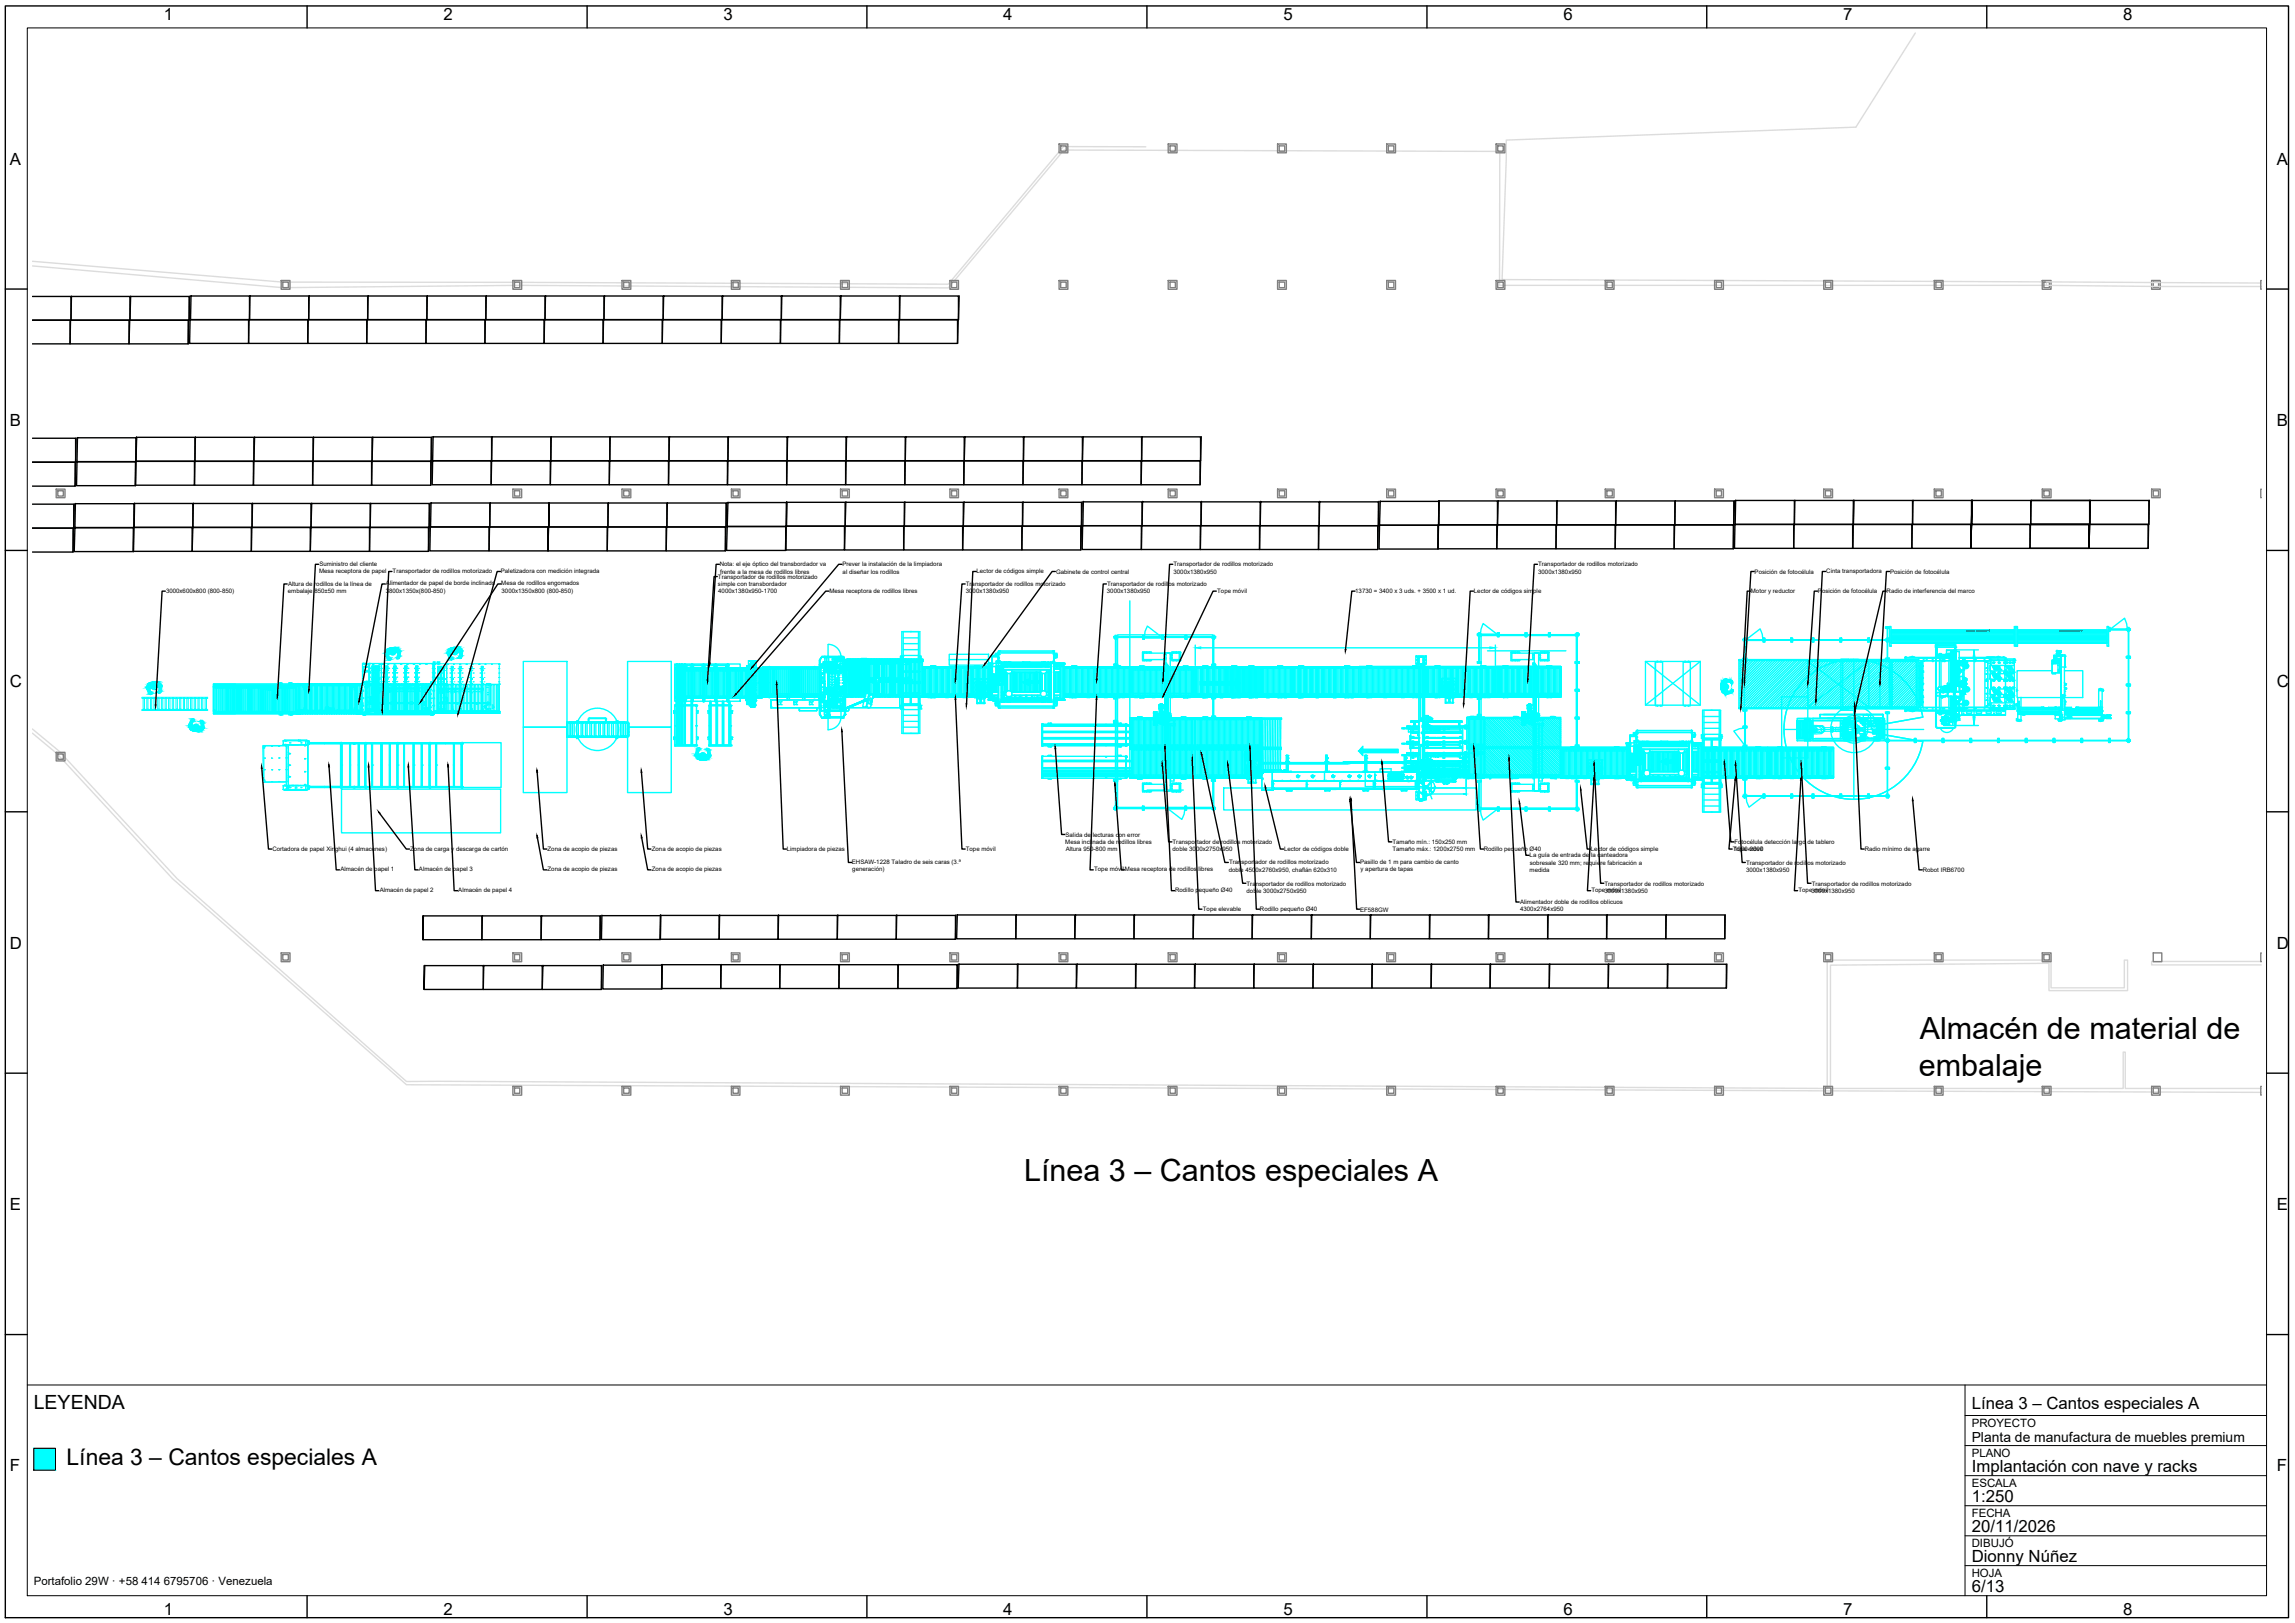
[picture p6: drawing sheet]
<svg xmlns="http://www.w3.org/2000/svg" width="420mm" height="297mm" viewBox="0 0 420 297" stroke-linecap="round" stroke-linejoin="round" font-family="sans-serif">
<defs><g id="words">
<g font-size="5.6">
<text x="351.5" y="190.2">Almacén de material de</text>
<text x="351.3" y="196.9">embalaje</text>
<text x="187.5" y="216.1">Línea 3 – Cantos especiales A</text>
</g>
<text font-size="4.2" x="12.2" y="268.2">Línea 3 – Cantos especiales A</text>
<text font-size="3.6" x="6.2" y="257.9">LEYENDA</text>
<g font-size="3.1">
<text x="30" y="3.7">1</text>
<text x="81.2" y="3.7">2</text>
<text x="132.5" y="3.7">3</text>
<text x="183.7" y="3.7">4</text>
<text x="234.9" y="3.7">5</text>
<text x="286.2" y="3.7">6</text>
<text x="337.4" y="3.7">7</text>
<text x="388.7" y="3.7">8</text>
<text x="1.8" y="30.1">A</text>
<text x="416.8" y="30.1">A</text>
<text x="1.8" y="77.9">B</text>
<text x="416.8" y="77.9">B</text>
<text x="1.8" y="125.8">C</text>
<text x="416.8" y="125.8">C</text>
<text x="1.8" y="173.6">D</text>
<text x="416.8" y="173.6">D</text>
<text x="1.8" y="221.4">E</text>
<text x="416.8" y="221.4">E</text>
<text x="361" y="257.9">Línea 3 – Cantos especiales A</text>
<text x="1.8" y="269.2">F</text>
<text x="361" y="269.5">Implantación con nave y racks</text>
<text x="416.8" y="269.2">F</text>
<text x="361" y="275">1:250</text>
<text x="361" y="280.4">20/11/2026</text>
<text x="361" y="285.9">Dionny Núñez</text>
<text x="361" y="291.5">6/13</text>
<text x="30" y="295.6">1</text>
<text x="81.2" y="295.6">2</text>
<text x="132.5" y="295.6">3</text>
<text x="183.7" y="295.6">4</text>
<text x="234.9" y="295.6">5</text>
<text x="286.2" y="295.6">6</text>
<text x="337.4" y="295.6">7</text>
<text x="388.7" y="295.6">8</text>
</g>
<text font-size="2.5" x="361" y="264">Planta de manufactura de muebles premium</text>
<g font-size="2.1">
<text x="361" y="261.2">PROYECTO</text>
<text x="361" y="266.6">PLANO</text>
<text x="361" y="272.1">ESCALA</text>
<text x="361" y="277.7">FECHA</text>
<text x="361" y="283.2">DIBUJÓ</text>
<text x="6.2" y="290.1">Portafolio 29W · +58 414 6795706 · Venezuela</text>
<text x="361" y="288.7">HOJA</text>
</g>
<g font-size="1.1">
<text x="52.7" y="107.2">Altura de rodillos de la línea de</text>
<text x="58.4" y="104.9">Mesa receptora de papel</text>
<text x="58.5" y="103.6">Suministro del cliente</text>
<text x="70.7" y="107.1">Alimentador de papel de borde inclinado</text>
<text x="71.9" y="104.9">Transportador de rodillos motorizado</text>
<text x="91.7" y="104.9">Paletizadora con medición integrada</text>
<text x="91.8" y="107.1">Mesa de rodillos engomados</text>
<text x="131.4" y="105.9">Transportador de rodillos motorizado</text>
<text x="131.4" y="107.3">simple con transbordador</text>
<text x="131.8" y="103.7">Nota: el eje óptico del transbordador va</text>
<text x="131.8" y="105">frente a la mesa de rodillos libres</text>
<text x="154.2" y="103.7">Prever la instalación de la limpiadora</text>
<text x="154.3" y="105">al diseñar los rodillos</text>
<text x="176.8" y="107.3">Transportador de rodillos motorizado</text>
<text x="178.8" y="104.9">Lector de códigos simple</text>
<text x="193.3" y="105">Gabinete de control central</text>
<text x="202.7" y="107.3">Transportador de rodillos motorizado</text>
<text x="214.8" y="103.7">Transportador de rodillos motorizado</text>
<text x="214.8" y="105">3000x1380x950</text>
<text x="281.6" y="103.7">Transportador de rodillos motorizado</text>
<text x="281.6" y="105">3000x1380x950</text>
<text x="321.2" y="105">Posición de fotocélula</text>
<text x="334.3" y="104.9">Cinta transportadora</text>
<text x="346" y="105">Posición de fotocélula</text>
<text x="30.4" y="108.5">3000x600x800 (800-850)</text>
<text x="52.7" y="108.5">embalaje 850±50 mm</text>
<text x="70.6" y="108.5">3800x1350x(800-850)</text>
<text x="91.8" y="108.5">3000x1350x800 (800-850)</text>
<text x="131.5" y="108.6">4000x1380x950-1700</text>
<text x="151.8" y="108.5">Mesa receptora de rodillos libres</text>
<text x="176.8" y="108.6">3000x1380x950</text>
<text x="202.6" y="108.6">3000x1380x950</text>
<text x="222.8" y="108.5">Tope móvil</text>
<text x="248.1" y="108.6">13730 = 3400 x 3 uds. + 3500 x 1 ud.</text>
<text x="269.8" y="108.5">Lector de códigos simple</text>
<text x="320.5" y="108.5">Motor y reductor</text>
<text x="332.8" y="108.6">Posición de fotocélula</text>
<text x="345.4" y="108.6">Radio de interferencia del marco</text>
<text x="49.9" y="155.7">Cortadora de papel Xinghui (4 almacenes)</text>
<text x="75.1" y="155.7">Zona de carga y descarga de cartón</text>
<text x="100.2" y="155.7">Zona de acopio de piezas</text>
<text x="119.3" y="155.7">Zona de acopio de piezas</text>
<text x="144.1" y="155.7">Limpiadora de piezas</text>
<text x="176.8" y="155.7">Tope móvil</text>
<text x="195" y="154.5">Mesa inclinada de rodillos libres</text>
<text x="195.1" y="153.1">Salida de lecturas con error</text>
<text x="195.1" y="155.8">Altura 950-800 mm</text>
<text x="214.7" y="154.5">Transportador de rodillos motorizado</text>
<text x="214.7" y="155.8">doble 3000x2750x950</text>
<text x="235.1" y="155.7">Lector de códigos doble</text>
<text x="254.9" y="154.5">Tamaño mín.: 150x250 mm</text>
<text x="254.9" y="155.8">Tamaño máx.: 1200x2750 mm</text>
<text x="271.7" y="155.7">Rodillo pequeño Ø40</text>
<text x="291.3" y="155.7">Lector de códigos simple</text>
<text x="317.2" y="155.7">Tope móvil</text>
<text x="317.5" y="155.8">1000-2000</text>
<text x="317.5" y="154.5">Fotocélula detección largo de tablero</text>
<text x="341.4" y="155.7">Radio mínimo de agarre</text>
<text x="62.3" y="159.5">Almacén de papel 1</text>
<text x="76.7" y="159.5">Almacén de papel 3</text>
<text x="100.2" y="159.5">Zona de acopio de piezas</text>
<text x="119.3" y="159.5">Zona de acopio de piezas</text>
<text x="156" y="158.1">EHSAW-1228 Taladro de seis caras (3.ª</text>
<text x="156" y="159.5">generación)</text>
<text x="200.3" y="159.5">Tope móvilMesa receptora de rodillos libres</text>
<text x="225" y="159.5">doble 4500x2760x950, chaflán 620x310</text>
<text x="225" y="158.2">Transportador de rodillos motorizado</text>
<text x="249" y="158.1">Pasillo de 1 m para cambio de canto</text>
<text x="249.1" y="159.5">y apertura de tapas</text>
<text x="280" y="156.9">La guía de entrada de la canteadora</text>
<text x="280" y="159.6">medida</text>
<text x="280.1" y="158.3">sobresale 320 mm; requiere fabricación a</text>
<text x="319.7" y="158.3">Transportador de rodillos motorizado</text>
<text x="319.7" y="159.6">3000x1380x950</text>
<text x="352" y="159.6">Robot IRB6700</text>
<text x="69.5" y="163.3">Almacén de papel 2</text>
<text x="83.9" y="163.3">Almacén de papel 4</text>
<text x="215.1" y="163.3">Rodillo pequeño Ø40</text>
<text x="220.2" y="166.7">Tope elevable</text>
<text x="228.2" y="162.1">Transportador de rodillos motorizado</text>
<text x="228.2" y="163.4">doble 3000x2750x950</text>
<text x="230.7" y="166.7">Rodillo pequeño Ø40</text>
<text x="249" y="166.8">EF588GW</text>
<text x="278.3" y="165.5">Alimentador doble de rodillos oblicuos</text>
<text x="278.3" y="166.8">4300x2764x950</text>
<text x="291.3" y="163.3">Tope móvil</text>
<text x="293.8" y="162.1">Transportador de rodillos motorizado</text>
<text x="293.8" y="163.4">3000x1380x950</text>
<text x="329.3" y="163.3">Tope móvil</text>
<text x="331.6" y="163.4">3000x1380x950</text>
<text x="331.7" y="162.1">Transportador de rodillos motorizado</text>
</g>
<g font-size=".6">
<text x="360" y="115.7">KS06B1640G2PT</text>
<text x="376.9" y="115.7">KS06B1640G2PT</text>
</g>
</g></defs>
<!-- layer: Capa 1 -->
<path d="M350.6 6l-10.8 17.3-64 2.3v3.5l-.8 22.1 99.6 .4v.6h-100.1l.1-24.5-79.8-.2-21.2 25.2-78.6-.5-43.2 .4-45.9-3.9M209.8 26.9l-15.1-.1-21.1 25.2-78.6-.3-43.2-.1-45.9-3.8M374.6 52.2l20.9 .2M374.6 51.6l20.9 .1M414 51.8l-18.5-.1v.7h18.5M5.9 133.4l4.9 4.1 21.6 23.3 42 37.1 260.1 1.3v-23.5h41v5.1h13.4v-5.1h.6v5.6h-14.4v-5l-40 .3v22.6h53.6v-6.6h.4v6.6h24.9M5.9 134.2l4.6 3.8 21.1 22.8 42.8 37.7 339.6 1.4M414 176h-20.1v.6h20.1" fill="none" stroke="#dcdcdc" stroke-width=".25"/>
<!-- layer: Capa 2 -->
<g fill="none" stroke="#808080" stroke-width=".25">
<path d="M193.9 26.4h1.6v1.6h-1.6zM194.2 26.7h1v1h-1zM213.9 26.4h1.6v1.6h-1.6zM214.2 26.7h1v1h-1zM233.9 26.4h1.6v1.6h-1.6zM234.2 26.7h1v1h-1zM253.9 26.4h1.6v1.6h-1.6zM254.2 26.7h1v1h-1zM273.9 26.4h1.6v1.6h-1.6zM274.2 26.7h1v1h-1zM51.5 51.3h1.6v1.6h-1.6zM51.8 51.6h1v1h-1z"/>
<path d="M93.9 51.3h1.6v1.6h-1.6zM94.2 51.6h1v1h-1zM113.9 51.3h1.6v1.6h-1.6zM114.2 51.6h1v1h-1zM133.9 51.3h1.6v1.6h-1.6zM134.2 51.6h1v1h-1zM153.9 51.3h1.6v1.6h-1.6zM154.2 51.6h1v1h-1zM173.9 51.3h1.6v1.6h-1.6zM174.2 51.6h1v1h-1zM193.9 51.3h1.6v1.6h-1.6zM194.2 51.6h1v1h-1z"/>
<path d="M213.9 51.3h1.6v1.6h-1.6zM214.2 51.6h1v1h-1zM233.9 51.3h1.6v1.6h-1.6zM234.2 51.6h1v1h-1zM253.9 51.3h1.6v1.6h-1.6zM254.2 51.6h1v1h-1zM273.9 51.3h1.6v1.6h-1.6zM274.2 51.6h1v1h-1zM293.9 51.3h1.6v1.6h-1.6zM294.2 51.6h1v1h-1zM313.9 51.3h1.6v1.6h-1.6zM314.2 51.6h1v1h-1z"/>
<path d="M333.9 51.3h1.6v1.6h-1.6zM334.2 51.6h1v1h-1zM354.1 51.3h1.6v1.6h-1.6zM354.4 51.6h1v1h-1zM373.9 51.3h1.6v1.6h-1.6zM374.2 51.6h1v1h-1zM393.9 51.3h1.6v1.6h-1.6zM394.2 51.6h1v1h-1zM414 51.3v1.6M10.3 89.5h1.6v1.6h-1.6zM10.6 89.8h1v1h-1zM93.9 89.5h1.6v1.6h-1.6z"/>
<path d="M94.2 89.8h1v1h-1zM113.9 89.5h1.6v1.6h-1.6zM114.2 89.8h1v1h-1zM133.9 89.5h1.6v1.6h-1.6zM134.2 89.8h1v1h-1zM153.9 89.5h1.6v1.6h-1.6zM154.2 89.8h1v1h-1zM173.9 89.5h1.6v1.6h-1.6zM174.2 89.8h1v1h-1zM193.9 89.5h1.6v1.6h-1.6zM194.2 89.8h1v1h-1zM213.9 89.5h1.6v1.6h-1.6z"/>
<path d="M214.2 89.8h1v1h-1zM233.9 89.5h1.6v1.6h-1.6zM234.2 89.8h1v1h-1zM253.9 89.5h1.6v1.6h-1.6zM254.2 89.8h1v1h-1zM273.9 89.5h1.6v1.6h-1.6zM274.2 89.8h1v1h-1zM293.9 89.5h1.6v1.6h-1.6zM294.2 89.8h1v1h-1zM313.9 89.5h1.6v1.6h-1.6zM314.2 89.8h1v1h-1zM333.9 89.5h1.6v1.6h-1.6z"/>
<path d="M334.2 89.8h1v1h-1zM354.1 89.5h1.6v1.6h-1.6zM354.4 89.8h1v1h-1zM373.9 89.5h1.6v1.6h-1.6zM374.2 89.8h1v1h-1zM393.9 89.5h1.6v1.6h-1.6zM394.2 89.8h1v1h-1zM414 89.5v1.6M10.3 137.7h1.6v1.6h-1.6zM10.6 138h1v1h-1zM51.5 174.4h1.6v1.6h-1.6zM51.8 174.7h1v1h-1z"/>
<path d="M93.9 174.4h1.6v1.6h-1.6zM94.2 174.7h1v1h-1zM113.9 174.4h1.6v1.6h-1.6zM114.2 174.7h1v1h-1zM133.9 174.4h1.6v1.6h-1.6zM134.2 174.7h1v1h-1zM153.9 174.4h1.6v1.6h-1.6zM154.2 174.7h1v1h-1zM173.9 174.4h1.6v1.6h-1.6zM174.2 174.7h1v1h-1zM193.9 174.4h1.6v1.6h-1.6zM194.2 174.7h1v1h-1z"/>
<path d="M213.9 174.4h1.6v1.6h-1.6zM214.2 174.7h1v1h-1zM233.9 174.4h1.6v1.6h-1.6zM234.2 174.7h1v1h-1zM253.9 174.4h1.6v1.6h-1.6zM254.2 174.7h1v1h-1zM273.9 174.4h1.6v1.6h-1.6zM274.2 174.7h1v1h-1zM293.9 174.4h1.6v1.6h-1.6zM294.2 174.7h1v1h-1zM313.9 174.4h1.6v1.6h-1.6zM314.2 174.7h1v1h-1z"/>
<path d="M333.9 174.4h1.6v1.6h-1.6zM334.2 174.7h1v1h-1zM354.1 174.4h1.6v1.6h-1.6zM354.4 174.7h1v1h-1zM373.9 174.4h1.6v1.6h-1.6zM374.2 174.7h1v1h-1zM394.2 174.4h1.6v1.6h-1.6zM414 174.4v1.6M93.9 198.8h1.6v1.6h-1.6zM94.2 199.1h1v1h-1zM113.9 198.8h1.6v1.6h-1.6zM114.2 199.1h1v1h-1z"/>
<path d="M133.9 198.8h1.6v1.6h-1.6zM134.2 199.1h1v1h-1zM153.9 198.8h1.6v1.6h-1.6zM154.2 199.1h1v1h-1zM173.9 198.8h1.6v1.6h-1.6zM174.2 199.1h1v1h-1zM193.9 198.8h1.6v1.6h-1.6zM194.2 199.1h1v1h-1zM213.9 198.8h1.6v1.6h-1.6zM214.2 199.1h1v1h-1zM233.9 198.8h1.6v1.6h-1.6zM234.2 199.1h1v1h-1z"/>
<path d="M253.9 198.8h1.6v1.6h-1.6zM254.2 199.1h1v1h-1zM273.9 198.8h1.6v1.6h-1.6zM274.2 199.1h1v1h-1zM293.9 198.8h1.6v1.6h-1.6zM294.2 199.1h1v1h-1zM313.9 198.8h1.6v1.6h-1.6zM314.2 199.1h1v1h-1zM333.9 198.8h1.6v1.6h-1.6zM334.2 199.1h1v1h-1zM354.1 198.8h1.6v1.6h-1.6zM354.4 199.1h1v1h-1z"/>
<path d="M373.9 198.8h1.6v1.6h-1.6zM374.2 199.1h1v1h-1zM393.9 198.8h1.6v1.6h-1.6zM394.2 199.1h1v1h-1zM414 198.8v1.6"/>
</g>
<!-- layer: Capa 4 -->
<g fill="none" stroke="#000" stroke-width=".25">
<path d="M5.9 54.3h7.1v4.3h-7.1M5.9 58.6h6.9v4.3h-6.9M12.9 58.5l-.1 4.4h10.8v-4.3h-10.7M13.1 54.2l10.7 .1v4.3h-10.8zM23.7 58.5l-.1 4.4h10.9v-4.3h-10.8M23.9 54.2l10.7 .1v4.3h-10.8zM34.5 58.5v4.4M34.7 54.2l-.1 4.4M34.8 58.4l-.1 4.5h10.8v-4.4h-10.7M35 54.1l-.1 4.4h10.8v-4.3h-10.7M45.6 58.4l-.1 4.5h10.8v-4.4h-10.7M45.8 54.1l-.1 4.4h10.8v-4.3h-10.7"/>
<path d="M56.4 58.4l-.1 4.5h10.8v-4.4h-10.7M56.6 54.1l-.1 4.4h10.8v-4.3h-10.7M67.2 58.4l-.1 4.5h10.9v-4.4h-10.8M67.4 54.1l-.1 4.4h10.8v-4.3h-10.7M78.1 58.4l-.1 4.5h10.8v-4.4h-10.7M78.2 54.1l-.1 4.4h10.8v-4.3h-10.7M88.9 58.4l-.1 4.5h10.8v-4.4h-10.7M89 54.1l-.1 4.4h10.9v-4.3h-10.8M99.7 58.4l-.1 4.5h10.8v-4.4h-10.7M99.9 54.1l-.1 4.4h10.8v-4.3h-10.7M110.5 58.4l-.1 4.5h10.8v-4.4h-10.7M110.7 54.1l-.1 4.4h10.8v-4.3h-10.7"/>
<path d="M121.3 58.4l-.1 4.5h10.8v-4.4h-10.7M121.5 54.1l-.1 4.4h10.8v-4.3h-10.7M132.1 58.4l-.1 4.5h10.9v-4.4h-10.8M132.3 54.1l-.1 4.4h10.8v-4.3h-10.7M143 58.4l-.1 4.5h10.8v-4.4h-10.7M143.1 54.1l-.1 4.4h10.8v-4.3h-10.7M153.8 58.4l-.1 4.5h10.8v-4.4h-10.7M154 54.1l-.2 4.4h10.9v-4.3h-10.8M164.6 58.4l-.1 4.5h10.8v-4.4h-10.7M164.8 54.1l-.1 4.4h10.8v-4.3h-10.7M175.4 58.4l-.1 4.5M175.6 54.1l-.1 4.4"/>
<path d="M25 80l-.2 4.4h10.9v-4.4h-10.7M35.8 80l-.1 4.4h10.8v-4.4h-10.7M46.6 80l-.1 4.4h10.8v-4.4h-10.7M57.4 80l-.1 4.4h10.8v-4.4h-10.7M68.2 80l-.1 4.4h10.9v-4.4h-10.8M79 80l-.1 8.8M79.3 79.9l-.1 4.4h10.8v-4.3h-10.7M90.1 79.9l-.1 4.4h10.8v-4.3h-10.7M100.9 79.9l-.1 4.4h10.8v-4.3h-10.7M111.7 79.9l-.1 4.4h10.9v-4.3h-10.8M122.6 79.9l-.1 4.4h10.8v-4.3h-10.7M133.3 79.9v4.4h10.8v-4.3h-10.8"/>
<path d="M144.2 79.9l-.1 4.4h10.8v-4.3h-10.7M155 79.9l-.1 4.4h10.8v-4.3h-10.7M165.8 79.9l-.1 4.4h10.8v-4.3h-10.7M176.7 79.9l-.2 4.4h10.9v-4.3h-10.8M187.5 79.9l-.1 4.4h10.8v-4.3h-10.7M198.3 79.9l-.1 4.4h10.8v-4.3h-10.7M209.1 79.9l-.1 4.4h10.8v-4.3h-10.7M219.9 79.9l-.2 8.8M5.9 84.6h7.9v4.4h-7.9M5.9 92.3h7.6v4.3h-7.6M5.9 96.7h7.5v4.3h-7.5M5.9 80.2h7.9v4.4h-7.9"/>
<path d="M13.5 96.6l-.1 4.4M13.6 92.2l-.1 4.4M13.7 96.5l-.1 4.5h10.8v-4.4h-10.7M13.8 92.1l-.1 4.4h10.9v-4.3h-10.8M13.9 80.2l-.1 8.8M14.1 84.5l-.1 4.4h10.8v-4.4h-10.7M14.2 80.1l-.1 4.4h10.8v-4.4h-10.7M24.5 96.5h10.7v4.4h-10.8zM24.6 92.1l-.1 4.4h10.8v-4.4h-10.7M24.6 92.1l-.2 8.9M24.8 84.4v4.4h10.8v-4.4h-10.8M25 80.1l-.2 8.8"/>
<path d="M35.3 96.5h10.7v4.4h-10.8zM35.4 92.1l-.1 4.4h10.8v-4.4h-10.7M35.7 84.4l-.1 4.4h10.8v-4.4h-10.7M46.1 96.5h10.7v4.4h-10.8zM46.2 92.1l-.1 4.4h10.8v-4.4h-10.7M46.5 84.4l-.1 4.4h10.8v-4.4h-10.7M56.9 96.5h10.7v4.4h-10.8zM57.1 92.1l-.2 4.4h10.9v-4.4h-10.8M57.3 84.4l-.1 4.4h10.8v-4.4h-10.7M67.7 96.5h10.7v4.4h-10.8zM67.9 92.1l-.1 4.4h10.8v-4.4h-10.7M68.1 84.4l-.1 4.4h10.9v-4.4h-10.8"/>
<path d="M78.7 92.1l-.3 8.8M78.8 96.4l-.1 4.4h10.8v-4.3h-10.7M78.9 92l10.8 .1v4.3h-10.9zM79.2 84.3l-.1 4.4h10.8v-4.3h-10.7M89.6 96.4l-.1 4.4h10.8v-4.3h-10.7M89.7 92l10.8 .1v4.3h-10.8zM90 84.3l-.1 4.4h10.9v-4.3h-10.8M100.3 96.5v4.3l.1-4.4-.1 4.4h10.9v-4.3h-10.8M100.5 92v4.4v-4.3M100.5 92l10.8 .1v4.3h-10.8zM100.8 84.3v4.4h10.7v-4.3h-10.7M111.3 96.4l-.1 4.4h10.8v-4.3h-10.7"/>
<path d="M111.4 92l10.7 .1v4.3h-10.8zM111.6 84.3l-.1 4.4h10.9v-4.3h-10.8M122 96.4v4.4h10.8v-4.3h-10.8M122.2 92l10.7 .1v4.3h-10.8zM122.5 84.3l-.1 4.4h10.8v-4.3h-10.7M132.9 96.4l-.1 4.4M133 92l-.1 4.4M133.1 96.3l-.1 4.4h10.8v-4.3h-10.7M133.3 84.3l-.1 4.4h10.8v-4.3h-10.7M133.3 91.9l-.2 4.4h10.9v-4.3h-10.7M143.9 96.3l-.1 4.4h10.8v-4.4h-10.7M143.9 96.3l-.1 4.4"/>
<path d="M144 91.8l-.1 4.5h10.8v-4.4h-10.7M144.1 91.9l-.1 4.4M144.1 84.3l-.1 4.4h10.8v-4.3h-10.7M154.7 96.3l-.1 4.4h10.8v-4.4h-10.7M154.9 91.8l-.2 4.5h10.9v-4.4h-10.7M154.9 84.3l-.1 4.4h10.9v-4.3h-10.8M165.5 96.3l-.1 4.4h10.8v-4.4h-10.7M165.7 91.8l-.1 4.5h10.8v-4.4h-10.7M165.7 84.3v4.4h10.7v-4.3h-10.7M176.4 96.3l-.2 4.4h10.9v-4.4h-10.7M176.5 91.8l-.1 4.5h10.8v-4.4h-10.7M176.5 84.3l-.1 4.4h10.9v-4.3h-10.8"/>
<path d="M187.2 96.3l-.1 4.4h10.8v-4.4h-10.7M187.3 91.8l-.1 4.5h10.8v-4.4h-10.7M187.4 84.3l-.1 4.4h10.8v-4.3h-10.7M198 96.3l-.1 4.4M198.1 91.8l-.1 4.5M198.2 84.3l-.1 4.4h10.8v-4.3h-10.7M198.2 96.2l-.1 4.4h10.9v-4.4h-10.8M198.3 91.8l-.1 4.4h10.9v-4.4h-10.8M209 84.3l-.1 4.4h10.8v-4.3h-10.7M209 96.2v4.4h10.8v-4.4h-10.8M209.2 91.8l-.1 4.4h10.8v-4.4h-10.7M219.8 96.2v4.4h10.8v-4.4h-10.8"/>
<path d="M220 91.8l-.1 4.4h10.8v-4.4h-10.7M230.7 96.2l-.1 4.4h10.8v-4.4h-10.7M230.8 91.8l-.1 4.4h10.8v-4.4h-10.7M241.5 96.2l-.1 4.4h10.8v-4.4h-10.7M241.6 91.8l-.1 4.4h10.8v-4.4h-10.7M252.3 96.2l-.1 4.4M252.4 91.8l-.1 4.4M252.6 96.1l-.1 4.4h10.8v-4.4h-10.7M252.7 91.7l-.1 4.4h10.8v-4.3h-10.7M263.3 96l-.1 4.4h10.8v-4.3h-10.7M263.4 96.1l-.1 4.4M263.4 91.6v4.4h10.8v-4.3h-10.8"/>
<path d="M263.5 91.7l-.1 4.4M274.2 96l-.2 4.4h10.9v-4.3h-10.7M274.3 91.6l-.1 4.4h10.8v-4.3h-10.7M284.9 96v4.4h10.8v-4.3h-10.8M285.1 91.6l-.1 4.4h10.8v-4.3h-10.7M295.8 96l-.1 4.4h10.8v-4.3h-10.7M295.9 91.6l-.1 4.4h10.8v-4.3h-10.7M306.6 96l-.1 4.4h10.8v-4.3h-10.7M306.7 91.6l-.1 4.4h10.8v-4.3h-10.7M317.5 91.6l-.2 8.8M317.6 96h10.8v4.4h-10.9zM317.8 91.6l-.1 4.4h10.8v-4.4h-10.7"/>
<path d="M328.5 96h10.7v4.4h-10.8zM328.6 91.6l-.1 4.4h10.8v-4.4h-10.7M339.3 96h10.7v4.4h-10.8zM339.3 96l-.1 4.4M339.4 91.6h10.7v4.4h-10.8l.1-4.4-.1 4.4M350.1 96h10.7v4.4h-10.8zM350.2 91.6l-.1 4.4h10.8v-4.4h-10.7M360.9 96l-.1 4.4 .1-4.4-.1 4.4h10.8v-4.4h-10.7M361 91.6l-.1 4.4 .1-4.4-.1 4.4h10.9v-4.4h-10.8M371.7 96h10.7v4.4h-10.8zM371.9 91.6l-.1 4.4h10.8v-4.4h-10.7h10.7v4.4l.1-4.4-.1 4.4h-10.8M382.6 96l-.2 4.4h-10.8"/>
<path d="M382.6 96l-.2 4.4v-4.4h-10.7M382.6 96h10.7v4.4h-10.9M382.7 91.6h10.7v4.4h-10.8M393.5 91.6l-.2 8.8M77.4 167.6v4.4l.1-4.4h10.7v4.4h-10.8M77.8 176.7l-.2 4.4v-4.4M77.8 176.7h10.7v4.4h-10.9M88.3 167.6h10.8v4.4h-10.9zM88.6 176.7l-.1 4.4h10.8v-4.4h-10.7M99.1 167.6h10.8v4.4h-10.8zM99.4 176.7l-.1 4.4h10.8v-4.4h-10.7M109.9 167.6v4.4"/>
<path d="M110.2 167.5l-.1 4.4h10.8l.1-4.4M110.2 176.7l-.1 4.4M110.2 167.6h10.7M110.4 176.6h10.8v4.4h-10.8zM120.9 167.5l-.1 4.4h10.9v-4.4h-10.8M121.2 176.5l-.1 4.4h10.9v-4.3h-10.8M121.2 176.6v4.4M131.7 167.5v4.4h10.8v-4.4h-10.8M132 176.5v4.4h10.7v-4.3h-10.7M142.5 167.5v4.4h10.8v-4.4h-10.8M142.8 176.5l-.1 4.4h10.9v-4.3h-10.8M153.4 167.5l-.1 4.4h10.8v-4.4h-10.7"/>
<path d="M153.7 176.5l-.1 4.4h10.8v-4.3h-10.7M164.2 167.5l-.1 4.4h10.8v-4.4h-10.7M164.5 176.5l-.1 4.4h10.8v-4.3h-10.7M175 167.5l-.1 4.4M175.3 167.4l-.2 4.4h10.9v-4.3h-10.7M175.3 176.5l-.1 4.4M175.6 176.4l-.2 4.4h10.9v-4.3h-10.7M186.1 167.4l-.1 4.4h10.8v-4.3h-10.7M186.4 176.4l-.1 4.4h10.8v-4.3h-10.7M196.9 167.4l-.1 4.4h10.8v-4.3h-10.7M197.2 176.4l-.1 4.4h10.8v-4.3h-10.7M207.7 167.4l-.1 4.4h10.8v-4.3h-10.7"/>
<path d="M208 176.4l-.1 4.4h10.8v-4.3h-10.7M218.5 167.4l-.1 4.4h10.8v-4.3h-10.7M218.8 176.4l-.1 4.4h10.8v-4.3h-10.7M229.3 167.4l-.1 4.4h10.9v-4.3h-10.8M229.6 176.4l-.1 4.4h10.9v-4.3h-10.8M240.2 167.4l-.1 4.4h10.8v-4.3h-10.7M240.5 176.4l-.1 4.4h10.8v-4.3h-10.7M251 167.4l-.1 4.4h10.8v-4.3h-10.7M251.2 176.4v4.4h10.8v-4.3h-10.8M261.8 167.4l-.1 4.4h10.8v-4.3h-10.7M262.1 176.4l-.1 4.4h10.8v-4.3h-10.7M272.6 167.4l-.1 4.4h10.8v-4.3h-10.7"/>
<path d="M272.9 176.4l-.1 4.4h10.8v-4.3h-10.7M283.4 167.4l-.1 4.4h10.8v-4.3h-10.7M283.7 176.4l-.1 4.4h10.8v-4.3h-10.7M294.2 167.4l-.1 4.4h10.9v-4.3h-10.8M294.5 176.4l-.1 4.4h10.9v-4.3h-10.8M305.1 167.4l-.1 4.4h10.8v-4.3h-10.7M305.4 176.4l-.1 4.4h10.8v-4.3h-10.7M315.8 167.4v4.4M316.1 176.4v4.4"/>
</g>
<!-- layer: Capa 5 -->
<g fill="none" stroke="#0ff" stroke-width=".25">
<path d="M71.1 119.7h.1M71.2 119.6h.1M71.6 118.6l-.2 .5M71.6 118.6a.65 .65 0 0 1 .8 .5 .65 .65 0 0 1-.4 .8l-.3-.1-.3-.7M71.6 119.7h-.5l.1 .6M71.8 118.6h.1M72 118.6l-.1 .6-.3-.6M72.2 119.7l-.3-.5-.1 .5M72.3 119.5l-.3 .3-.4-.2M72.3 119.5l.3-.1 .2 .1 .1 .6M72.3 118.9l-.4 .3-.5-.1M72.3 119.2l-.8 .1"/>
<path d="M72.6 119.4h.1M72.8 119.5h.1M82.4 119.7h.1M82.6 119.6h.1M83 119.6l-.6 .1 .1 .6M83 118.6l-.2 .4M83 118.6h.3a.79 .79 0 0 1 .2 1.2h-.4l-.3-.8M83.1 118.5h.1M83.3 118.6l.1 .2-.2 .3-.2-.2v-.3M83.6 119.6l-.4-.5-.1 .6M83.7 119.4l-.3 .3-.5-.2M83.7 119.5l.3-.2 .2 .1v.6"/>
<path d="M83.7 118.9l-.5 .2-.4-.1M83.7 119.1l-.9 .1M84 119.3h.1M84.2 119.4h.1M165.1 115.6h3.3v5.1h-3.3zM165.4 120h2.7M165.4 115.6v5.2M165.4 118.9h2.7M165.4 117.8h2.7M165.4 116.7h2.7M168.1 115.6v5.1M173.8 119.7h7.2v2h-7.2z"/>
<path d="M177.4 119.7v2M203.9 116.5h.7v.3h-.7zM204.1 116.5v.2h.3v-.2h-.3h.3v.3h-.3zM204.1 116.5h.3v.3h-.3zM204.1 116.5h.3v.2h-.3zM204.1 116.3h.3v.7h-.3zM204.2 116.8l.1 4.8zM204.4 116.6l4.8 .1zM204.6 116.2h17.4v31.6h-17.4zM206.8 110v21.4h27.8v.2h-27.8M209.2 116.5h.3v.3h-.3zM209.2 116.5h.3v.2h-.3z"/>
<path d="M209.2 116.3h.3v.7h-.3zM209.3 119.4h.1M209.5 116.6l3.2 .1zM209.5 116.6v.1v-.1M209.5 116.6h3.2v.1h-3.2zM209.5 119.3l-.3 .1v1.5h.3M209.5 116.6h3.2M209.5 119.4h.1M209.7 116.7h2.8M209.7 119.4h.1M209.9 119.3h-.4v.2M209.9 119.5h.1"/>
<path d="M209.9 119.5v-.2l.1 .2M210 119.3h.7v.2M210.1 114.6l2.5 2v.1h-3.1l.1-1.1zM210.2 119.4h.1M210.4 119.4h.1M210.4 119.3v.2M210.7 119.4h.1M212.6 116.6l.1 .1v-.1M212.7 116.5h.3v.3h-.3zM212.7 116.5h.2v.2h-.2zM212.7 116.3h.3v.7h-.3zM212.7 116.6v.1v-.1"/>
<path d="M213 116.6l4 .1zM213.2 119.5h-3.9v1.2h3.9M213.3 120h.1M213.3 119.7h.1M213.4 119.7h-.2l.2 .1M213.4 119.7v.1M213.5 119.5h.7v11.2M213.5 119.5l-.1 2M213.5 119.5l-.4 .1v1.1h.3M214.2 119.5h-.7l1 .1v1.1h-.3M214.2 119.7h.1M214.2 119.8h.1"/>
<path d="M214.3 119.7l.2 .1zM214.4 119.7h.1M214.4 120h.1M214.5 119.5h1.4M214.7 119.4h.1M214.9 119.3h-.3l-.1 .2M215 119.4h.1M215.1 119.4h.1M215.3 119.3h-.4l-.1 .2M215.3 119.3l.1 .2zM215.3 119.5h.1M215.4 119.3l.8 .1v1.5h-.8"/>
<path d="M215.4 119.5h.1M215.6 119.4h.1M215.8 119.4h.1M215.8 119.3l.1 .2M215.9 119.6v1v-1M215.9 119.5v.1M215.9 119.5v1.2h-1.4M216 119.4h.1M217 116.5h.3v.3h-.3zM217 116.3h.3v.7h-.3zM217 116.5h.2v.2h-.2zM217.3 116.6l4.7 .1z"/>
<path d="M218.8 118.1v3.7M219.8 118.6h53M221.8 116.5h.7v.3h-.7zM222 116.5h.3v.3h-.3zM222 116.3h.3v.7h-.3zM222.1 116.5h.2v.2h-.2zM222.1 116.8l.1 4.8zM270.5 116h.7v.3h-.7zM270.7 116h.3v.3h-.3zM270.7 116.1h.2v.2h-.2zM270.7 115.8h.3v.7h-.3zM270.8 116.3v4.8z"/>
<path d="M271 116.1l3.2 .1zM271 116.1v.1v-.1M271 116.1h3.2v.1h-3.2zM271 116.1h3.2M271.1 116.3h17.5v31.6h-17.5zM271.1 116.2h2.8M271.5 114.1l2.6 2v.1h-3.1l.1-1.1zM272.3 119.1h14.4M273.8 118.1v3.7M274.1 116.1l.1 .1v-.1M274.2 116h.2v.3h-.2zM274.2 115.8h.2v.7h-.2z"/>
<path d="M274.2 116.1v.1v-.1M274.2 116.1h.2v.2h-.2zM274.4 116.1l4.8 .1zM276.7 119.4h.1M276.9 119.3l-.3 .1v1.5h.3M277 119.4h.1M277.2 119.4h.1M277.4 119.3h-.5v.2M277.4 119.5h.1M277.4 119.5v-.2v.2M277.4 119.3h.7l.1 .2M277.6 119.4h.1"/>
<path d="M277.8 119.4h.1M277.8 119.3l.1 .2M278.1 119.4h.1M279.2 116h.3v.3h-.3zM279.2 115.8h.3v.7h-.3zM279.3 116.1h.2v.2h-.2zM279.5 116.1l4 .1zM280.6 119.5h-3.8v1.2h3.8M280.7 120h.1M280.7 119.7h.1M280.8 119.7h-.2l.2 .1M280.9 119.7v.1"/>
<path d="M281 119.5h.7v11.2M281 119.5l-.1 2M281 119.5l-.4 .1v1.1h.3M281.6 119.5h-.6l1 .1v1.1h-.3M281.7 119.7h.1M281.7 119.8h.1M281.7 119.7l.2 .1zM281.9 119.7h.1M281.9 120h.1M281.9 119.5h1.5M282.1 119.4h.1M282.3 119.3h-.3v.2"/>
<path d="M282.4 119.4h.1M282.6 119.4h.1M282.8 119.3h-.5v.2M282.8 119.3v.2zM282.8 119.5h.1M282.8 119.3l.8 .1v1.5h-.8M283 119.4h.1M283.2 119.4h.1M283.3 119.3v.2M283.4 119.6v1v-1M283.4 119.5v.1M283.4 119.5v1.2h-1.5"/>
<path d="M283.5 119.4h.1M283.5 116h.3v.3h-.3zM283.5 115.8h.3v.7h-.3zM283.5 116.1h.3v.2h-.3zM283.8 116.1l4.8 .1zM288.4 116h.7v.3h-.7zM288.6 116h.3v.3h-.3zM288.6 115.8h.3v.7h-.3zM288.6 116.1h.2v.2h-.2zM288.7 116.3l.1 4.8zM319.1 117h.7v.2h-.7zM319.3 117h.3v.2h-.3z"/>
<path d="M319.3 116.8h.3v.7h-.3zM319.4 117h.2v.2h-.2zM319.4 117.2l.1 3.3zM319.6 117.1l3.2 .1zM319.6 117.1h3.2v.1h-3.2zM319.6 117.1l.1 .1zM319.7 117.1l2.5-2 .4 1 .1 1M322.7 117.1l.1 .1zM322.8 117h.3v.2h-.3zM322.8 116.8h.3v.7h-.3zM323.1 117.1l4.8 .1zM327.9 117h.3v.2h-.3z"/>
<path d="M327.9 116.8h.3v.7h-.3zM328.2 117.1l3.6 .1zM331.8 117h.3v.2h-.3zM331.8 117h.2v.2h-.2zM331.8 116.8h.3v.7h-.3zM331.8 117v.2h.2v-.2h-.2h.3v.2h-.3zM332.1 117.1l4.7 .1zM336.8 117h.3v.2h-.3zM336.8 116.8h.3v.7h-.3zM337.1 117.1l4.8 .1zM341.9 117h.3v.2h-.3zM341.9 116.8h.3v.7h-.3z"/>
<path d="M342.2 117.1l3.2 .1zM345.2 117h.7v.2h-.7zM345.2 114.7h.7v.3h-.7zM345.4 117h.3v.2h-.3zM345.4 116.8h.3v.7h-.3zM345.4 114.7h.3v.3h-.3zM345.5 117.2l.1 3.3zM345.5 115l.1 2zM345.9 114.7h.3v3.6h-.3zM346.2 117.7h22.6h-22.6v-2.4h22.6v2.4M346.2 116.2h22.6M346.2 116.7h22.6"/>
<path d="M346.2 117.5h22.6M346.2 117.3h22.6M346.2 117.2h22.6M346.2 117h22.6M346.2 116.9h22.6M346.2 116.5h22.6M346.2 116.4h22.6M346.2 116.1h22.6M346.2 115.9h22.6M346.2 115.7h22.6M346.2 115.6h22.6M346.2 115.4h22.6"/>
<path d="M354.3 118h3.8v.2h-3.8zM354.3 118.2v.2h3.8v-.2M354.3 118.4h.1M354.3 118.4l.1 14.1M354.5 118h.1M354.5 119.7h.1M354.5 119.7l.1 .1M354.5 119.8h1.7M354.5 118.4v14.1M354.5 119.9h.1M354.5 118.4v1.2M354.6 119.9v.1"/>
<path d="M354.6 118.4v1.3l.1-1.3h3.2M354.7 120h.1M354.7 120h.3zM355 120h.1M355 119.6h.3zM355 119.7v.3M355 120l.1 .1M355 119.8h.3v.4h-.3zM355.2 120h.1M355.3 119.7l.1-.1zM355.4 119.7l-.1 .4M355.4 119.8h1.3"/>
<path d="M356.2 119.7h.1M356.2 120h-.1h.1M356.4 119.1h1.8v.1M356.4 119.7h.1M356.7 119.6l.1 .5M356.7 119.6h.1M356.7 119.6l.4 .1M356.8 119.8h.2v.4h-.2zM356.9 119.6h.2M356.9 120h.1M357.1 119.5v.1M357.1 119.5h.1"/>
<path d="M357.1 119.6h.1M357.1 119.6h-.7v.1M357.1 119.2v6.3h-.2M357.1 119.2h.1M357.2 119.2h.1M357.2 119.2v.1M357.2 119.2v6.1M357.2 119.2h.8zM357.2 119.3v.2M357.2 119.6v.1M357.2 119.7h.1M357.2 119.6h.1"/>
<path d="M357.2 119.3h.1M357.2 119.5h.1M357.2 119.7v5.8M357.2 119.2v6.3M357.3 119.2l-.1 .1M357.3 119.2v.1M357.3 119.3h.1M357.3 119.2v6.3v-6.2M357.3 119.2h.6M357.4 119.8h.1M357.4 119.5v-.3v.3M357.4 119.7h.1"/>
<path d="M357.4 119.5l.1 4.1zM357.4 119.3h.5M357.5 119.3l.3 .1zM357.5 119.6h.1M357.5 119.6v.4M357.5 119.8h.1M357.5 119.7h.1M357.5 119.4v.1M357.5 119.5h.1M357.5 119.5h.2M357.5 119.4l.1 .1 .1-.1M357.5 119.5h.2z"/>
<path d="M357.7 119.5h.1M357.7 119.4v.1M357.8 119.4v.1M357.9 118.9l-.4 .3M357.9 118.4v.2v-.2M357.9 118.6v.1v-.1M357.9 119.2v5.8M357.9 119.2h.1M357.9 118.4v6.9M357.9 119.5h.1M357.9 119.7h.1M357.9 119.3h.1"/>
<path d="M357.9 119.2l.1 6.1M357.9 119.1h.1M358 118.4v.2M358 118.5h.1M358 119.1h.1M358 119.2v5.8M358 119.2v6.1M358 119.2h.1M358 119v.1M358 118.4v.8zM358 119.2l.1 1.7v-1.7h.5M358 119.3h.1"/>
<path d="M358 119.3l.1 5.3M358 118.4h.1M358 119.1v.1M358.1 118.4h.1M358.2 118.9v.2M358.7 119.2v.1M358.7 119.3v1.5M362.2 118.9h-5.8v.9l.3-.1M368.8 114.7h.3v3.6h-.3zM369.1 114.7h.3v3.6h-.3zM369.4 117.7h16.3h-16.3v-2.4h16.3v2.4M369.4 116.2h16.3"/>
<path d="M369.4 116.7h16.3M369.4 117.5h16.3M369.4 117.3h16.3M369.4 117.2h16.3M369.4 117h16.3M369.4 116.9h16.3M369.4 116.5h16.3M369.4 116.4h16.3M369.4 116.1h16.3M369.4 115.9h16.3M369.4 115.7h16.3M369.4 115.6h16.3"/>
<path d="M369.4 115.4h16.3M376.5 119.2h.1M376.5 119.1h.1M376.5 119.6h.1M376.5 119.5h.1M376.6 119.2h.1M376.6 119.6h.1M376.5 119.1v.1M376.5 119.5v.1M376.6 119.1h.1M376.6 119.5h.1M376.6 119.7h.1"/>
<path d="M376.6 119.1l.4 .1M376.6 119.1v.1M376.6 119.5v.1M376.6 119.9v.1M376.6 119.8v.1M376.6 120h.1M376.6 119.8h.1M376.6 119.7v-.5h.4v.5M376.6 119.6v.1M376.6 119.8v.2M376.7 119.6h.1M376.7 119.5h.1"/>
<path d="M376.7 119.7h.1M376.8 119.2h.1M376.8 119.1h.1M376.8 119.6h.1M376.8 119.6l-.2 .1M376.9 119.7h.1M376.9 119.6h.1M376.9 119.8h.1M376.9 119.8v.2M376.9 119.9h.1M376.9 120h.1M376.9 119.5h.1"/>
<path d="M377 119.6v.1M377 119.7v.3M377 119.7h-.4l-.1 .4M377 119.7h.1M377 119.4l.1 .1zM377 119.5h.1M377 119.5v.1M377 119.4h.1M377 119.2v.2zM377 119.2h.1M377 119.8h.1M377 119.6h.1"/>
<path d="M377 119.3h.1M377 120h.1M377.1 119.2h.1M377.1 119.4v.1M377.1 119.4h.1M377.1 119.5h.1M377.1 119.3h.1M377.1 119.2v.1M377.1 119.1h.1M377.1 119.1v.1M377.1 119.4h-.1M377.1 119.3v.1"/>
<path d="M377.2 119.2h.1M377.2 119.3h.1M377.2 119.2v.1M377.2 119.4h.1M377.2 119.8v.2M377.5 119.8h-.3l.2 .1v.2v-.2h.6M377.5 119.8h.1M378 119.9h.1M378 119.9v.2M385.7 114.7h.3v3.6h-.3zM386 115h.3v.3h-.3zM386 114.8h.3v.8h-.3z"/>
<path d="M386.1 115.1h.2v.2h-.2zM386.3 115.2l3.2 .1zM386.3 115.1h3.2v.2h-3.2zM386.3 115.1l.1 .2zM386.4 115.1l2.6-2 .3 1.1 .2 .9M389.3 115h.7v.3h-.7zM389.5 115.1v.2zM389.5 115h.3v.3v-.2h-.2v.2h.2h-.3zM389.5 115h.3v.3h-.3zM389.5 114.8h.3v.8h-.3zM389.6 115.1h.2v.2h-.2zM389.6 115.3l.1 4.8z"/>
<path d="M27.3 126.7h.1M27.3 126.7l.2-.1 .4 .2h-.3v.1l.2 .1-.3 .1zM27.4 126h.1M27.5 125.9h.1M27.5 126.6h.1M27.9 125.9h-.4l-.1 .1 .1 .6M27.9 125l-.2 .4M27.9 125a.63 .63 0 0 1 .8 .4 .63 .63 0 0 1-.5 .8l-.2-.1-.3-.7M28.1 124.8h.1M28.3 124.9l-.1 .6-.3-.5M28.5 125.9l-.3-.4-.2 .5M28.6 125.8l-.3 .3-.4-.3"/>
<path d="M28.6 125.8l.5-.1 .1 .7M28.6 125.3l-.4 .2-.5-.1M28.7 125.5l-1 .1M29 125.7h.1M29.1 125.7h.1M29.2 126.4h.1M29.2 126.4h.2v.3l-.4 .2 .1-.3h-.2zM29.4 126.4h.1M29.4 126.4h.1l.1-1a1.57 1.57 0 0 0-2-.5l-.5 .2-.3 .7 .4 .9h.1M35 132h.1M35 132l-.1-.1-.4 .9 .3 .7a3.4 3.4 0 0 0 2 .3l.6-.5-.2-1M35.1 132.7h.1"/>
<path d="M35.1 131.6h.5l-.3 .3h.3l-.4 .2-.2-.1zM35.2 132.8h.1M35.2 132.1h.1M35.2 132.1l-.1 .6h.5M35.4 133.3l.2 .5M35.4 133.3l.3-.7 .3-.1a.65 .65 0 0 1 .4 .8 .65 .65 0 0 1-.8 .5M35.4 133.3l.5-.1 .4 .3M35.5 133.1l.9 .2M35.6 132.8l.4-.2 .3 .4M35.6 133.8l.3-.6 .1 .3v.3M35.8 132.7l.1 .5 .2-.2 .1-.3M35.8 133.8h.1"/>
<path d="M36.7 133h.1M36.7 131.9h.3l.2 .4-.3 .1-.3-.3h.2zM36.8 133h.1M36.9 132.3l-.1 .7h-.1l-.4-.1M37.2 132.3h.1M39.1 125.2h15.2v5.4h-15.2zM39.1 130.3h15.1M39.1 130.6h14.6M39.1 125.5h4M39.1 125.2h14.6M39.1 125.6v.2M39.1 130v.2"/>
<path d="M39.1 125.8v4.2M39.1 125.6h.1M39.1 130h.1M39.1 125.8h.1M39.2 125.2v5.4M39.2 125.8h.1M39.2 130.2h.1M39.2 130h.1M39.2 125.6h.1M39.3 125.5h.1M39.3 130.3h.1M39.4 125.5h.1"/>
<path d="M39.4 125.5v.2M39.4 130.3h.1M39.4 130.2h.1M39.4 125.9h.2M39.4 125.5v4.7M39.5 130.3h.1M39.5 125.5h.1M39.5 130.2h.1M39.6 125.5v.2h-.1M39.6 130.2l.1 .1v-4.4h.2v4.4M39.6 125.7v4.5h-.2M39.7 125.5h.1"/>
<path d="M39.7 130.3h.1M39.7 125.5v.4M39.7 130.3v.1M39.8 125.5h.1M39.8 130.3h.1M39.9 125.5h.1M39.9 130.3h.1M39.9 125.5l-.5 .1M39.9 125.5l.2 .1M39.9 125.7v.2M39.9 130.2h.2M40.1 125.9h.2"/>
<path d="M40.1 125.7v4.6M40.1 125.5h.1M40.1 130.3h.1M40.2 125.5h.1M40.2 130.3h.1M40.2 125.6h.1M40.3 125.5h.1M40.3 130.3h.1M40.3 125.6l-.1 .1M40.3 125.5v.1M40.3 125.7v4.6M40.3 130.4h.1"/>
<path d="M40.5 125.5h.1M40.5 130.3h.1M40.5 125.6h.1M40.5 125.5v.4M40.6 125.5h.1M40.6 130.3h.1M40.7 125.5h.1M40.7 130.3h.1M40.7 125.5l-.1 .2M40.7 125.9h-.2v4.4M40.7 125.7v4.6M40.8 125.5v4.8l-.1-.1"/>
<path d="M40.8 125.9h.2M40.9 125.5h.1M40.9 130.3h.1M40.9 130.3v.1M41 125.5h.1M41 130.3h.1M41 125.5l-.5 .1M41 125.5h.2M41 130.2h.2M41 125.7v4.6M41.2 130.3h.1M41.2 125.9h.2v4.4"/>
<path d="M41.2 125.5v.1M41.2 125.7v4.6M41.3 130.3h.1M41.3 125.6h.1M41.4 125.5h.1M41.4 125.5h-.2M41.4 130.3h.1M41.4 125.5v.1M41.4 125.7v.2M41.4 125.6l-.1 .1M41.5 130.4h.1M41.6 125.6h.7"/>
<path d="M41.6 125.5v4.7h.2v-4.5M41.6 125.9h.2M41.7 125.5h.1M41.7 130.2h.1M41.7 130.3h.1M41.8 125.5h.1M41.8 130.2h.1M41.8 125.5v.2h-.1M41.8 130.2l.2 .1M42 125.5h.1M42 130.3h.1M42 125.9h.2"/>
<path d="M42 125.5v4.9M42.1 125.5h.1M42.1 130.3h.1M42.2 130.2h.1M42.2 125.7v4.6M42.3 125.9h.2M42.3 125.7v4.6M42.4 125.5h.1M42.4 130.3h.1M42.4 125.6h.1M42.5 130.3h.1M42.5 125.6h.1"/>
<path d="M42.5 125.5h.1M42.5 125.6v.1M42.5 125.5v.1M42.5 125.7v4.6M42.6 130.4h.1M42.8 125.5h.1M42.8 130.3h.1M42.8 125.6h.1M42.8 125.9h.2v4.4M42.8 125.5v4.8M42.9 125.5h.1M42.9 130.3h.1"/>
<path d="M42.9 125.5v.2h-3.7M42.9 125.7v.2M43.1 125.5v4.8l-.1-.1M43.1 125.9h.2M43.1 130.3h.1M43.1 130.3v.1M43.1 125.5h.1M43.2 130.3h.1M43.2 125.5h.3M43.2 125.5h.1M43.3 125.5h.1M43.3 130.3h.1"/>
<path d="M43.3 125.5l-.5 .1M43.3 125.5h.2M43.3 130.2h.2M43.3 125.7v4.6M43.5 130.3h.1M43.5 125.9h.2M43.5 125.5v.1M43.5 125.7v4.6M43.5 125.5h.1M43.5 125.6h.6M43.6 130.3h.1M43.6 125.6h.1"/>
<path d="M43.6 125.5h.4M43.6 125.5h.1M43.7 125.6l-.6 .1M43.7 125.6l.2-.1v4.8M43.7 130.2h.2M43.7 125.7v4.6M43.7 130.4h.1M43.8 130.4h.1M43.9 125.9h.2M43.9 130.3h.1M43.9 125.4h.1M43.9 130.4h.1"/>
<path d="M43.9 125.5h.1M44 130.3h.1M44 125.6h.1M44 125.5h.3M44 125.5h.1M44.1 130.3h.1M44.1 125.5h.1M44.1 125.5h.2M44.1 130.2h.1M44.1 125.5v.1M44.1 125.7v4.6M44.1 125.5l.1 .1"/>
<path d="M44.1 125.6h.1M44.1 130.2v.1M44.2 130.2h.1M44.2 125.5h.1M44.2 130.2v.1M44.3 125.5h.1M44.3 130.3h.1M44.3 125.9h.2v4.4M44.3 125.7l-.1 4.6M44.3 125.6h.6M44.4 130.3h.1M44.4 125.6h.1"/>
<path d="M44.4 125.5h.1M44.4 125.5h.7M44.4 125.5h.3M44.4 125.5v.1M44.4 125.7v.2M44.5 130.2h.1M44.5 130.3h.1M44.5 125.6l-.6 .1M44.5 130.2h.2M44.5 125.5v.1M44.5 125.5h.1M44.6 125.6l.1 .2"/>
<path d="M44.7 125.8h.1M44.7 125.6l.2 .1M44.7 125.9h.2M44.7 125.5v4.8M44.7 125.5h.1M44.7 130.3h.1M44.7 125.5h.2M44.8 130.3h.1M44.8 125.5h.1M44.9 125.8h.2M44.9 125.5h.2M44.9 130.2h.1"/>
<path d="M44.9 125.5v4.8M45 125.6l.1 .3M45 130.3v-4.4h.3v4.4M45.1 130.3h.1M45.1 125.5v.1M45.1 125.5h.1M45.3 125.5h.1M45.2 125.5h.1M45.2 130.3h.1M45.2 125.5h.7M45.3 130.3h.1M45.3 125.5v.2h-.3"/>
<path d="M45.3 125.8h.2M45.3 125.5h.2M45.3 125.7v.2M45.3 130.2h.2M45.5 125.5l-6.3 .1v.2M45.5 125.9h.2M45.5 125.7v4.6M45.5 125.5h.1M45.5 130.3h.1M45.6 125.5h.1M45.6 130.3h.1M45.7 125.8h.2"/>
<path d="M45.7 125.5h.2M45.7 130.2h.1M45.7 125.5v4.8M45.8 125.6l.1 .3M45.8 125.7h.3M45.9 130.3h.1M45.9 125.5v.1M45.9 125.5h.2M45.9 125.5h.1M46 130.3h.1M46.1 125.5h.1M46 125.5h.1"/>
<path d="M46 125.5h.3M46.1 125.5l.1 .1M46.1 130.3h.1M46.1 125.8h.1M46.1 125.9h-.3v4.4M46.1 130.2h.2M46.1 125.5v4.8M46.1 125.5h.2M46.1 125.6h.1M46.1 125.6v.2h.2M46.1 125.6v.2M46.1 125.6h-.6l.2 .1"/>
<path d="M46.2 125.6h.1M46.2 125.8h.1M46.2 125.6h-.1M46.3 125.5h-.2l.2 .1M46.3 125.6h.1M46.3 125.8h.1M46.3 130.3h.1M46.3 125.9h.2M46.3 125.5v.1M46.3 125.7v4.6M46.3 125.5h.1M46.4 130.3h.1"/>
<path d="M46.4 125.5h.1M46.4 125.5h.3M46.5 125.7l-.2-.1 .4-.1h-.2v4.8M46.5 125.8h.2M46.5 130.2h.2M46.7 125.9h.2M46.7 125.7v4.6M46.7 130.3h.1M46.7 125.5h.2M46.7 125.5h.1M46.8 130.3h.1M46.8 125.5h.1"/>
<path d="M46.8 125.5h.3M46.9 125.5h.1M46.9 130.3h.1M46.9 125.8h.2M46.9 125.5h.2M46.9 130.2h.2M46.9 125.5v4.8M47.1 130.3h.1M47.1 125.5l-.4 .1 .2 .1M47.1 125.9h.2M47.1 125.7v4.6M47.1 125.5h.1"/>
<path d="M47.2 130.3h.1M47.2 125.5h.4M47.2 125.5h.1M47.3 125.7l-.2-.1 .4-.1h-.2v4.8M47.3 125.8h.2M47.3 130.2h.2M47.5 125.9h.2M47.5 125.7v4.6M47.5 130.3h.1M47.5 125.5h.1M47.6 130.3h.1M47.6 125.5h.3"/>
<path d="M47.6 125.5h.1M47.7 125.5h.1M47.7 130.3h.1M47.7 125.8h.2M47.7 125.5h.2M47.7 130.2h.2M47.7 125.5v4.8M47.9 130.3h.1M47.9 125.5l-.4 .1 .2 .1M47.9 125.9h.2v4.4M47.9 125.7v4.6M47.9 125.5h.1"/>
<path d="M48 130.3h.1M48 125.5h.1M48 125.5h.7M48 125.6l.1 .1h-.2l.2-.1M48 125.8h.3M48 125.5h.3M48 125.5v.1M48 125.7v.2M48.1 130.2h.2M48.3 125.5l-.3 .1M48.3 125.9h.2M48.3 125.7v4.6"/>
<path d="M48.3 125.5h.1M48.3 130.3h.1M48.3 125.5h.2M48.4 130.3h.1M48.4 125.5h.1M48.5 125.8h.1M48.5 125.6h.1M48.5 125.6h-.2l.2 .1M48.5 126h.1M48.5 126v.1M48.5 126.1h.1M48.5 125.5h.1"/>
<path d="M48.5 130.2h.1M48.5 125.5v4.8M48.5 125.9h.1M48.5 126.1v-.2v.2M48.5 125.9v.2M48.5 125.5v.3v-.3M48.5 125.5v.3M48.5 125.7h.1M48.5 125.6v.2M48.6 125.6l.1 .3M48.6 125.9h.1M48.6 126.1h.1"/>
<path d="M48.6 126h.1M48.6 125.9v.2v-.2M48.6 125.9v.2M48.6 125.5v.3zM48.6 125.5v.3M48.6 125.5h.1M48.6 125.6h.1M48.6 125.7h.1M48.6 125.8h.1M48.6 125.5v.6M48.6 125.5h-.1v.6h.1M48.6 125.9h.3v4.4"/>
<path d="M48.6 125.9v4.4M48.7 130.3h.1M48.7 125.4h.1M48.7 130.4h.1M48.7 125.5v.1M48.7 125.5h.1M48.9 125.5h.1M48.8 125.5h.1M48.8 130.3h.1M48.8 125.5h.7M48.9 130.3h.1M48.9 125.5v.2h-.3"/>
<path d="M48.9 125.8h.2M48.9 125.5h.2M48.9 125.7v.2M48.9 130.2h.1M48.9 130.1h.1M48.9 126.2h.1M48.9 126.3h.1M48.9 126.3h.2M48.9 126.2h.2M49.1 126.2h.1M49.1 125.9h.2M49.1 125.9h.1"/>
<path d="M49.1 125.5l-.5 .1M49.1 125.7v4.6M49.1 125.5h.1M49.1 130.3h.1M49.2 125.5h.1M49.2 130.3h.1M49.2 125.5l.1 4.8M49.3 126.1h.1M49.3 126.2h.1M49.3 125.8h.2M49.3 126.3h.1M49.3 125.8h.1"/>
<path d="M49.4 126.1h-.1h.1M49.4 125.8h.1M49.4 125.8v.3M49.4 126.1h.1M49.4 125.6l.1 .3M49.4 125.7h.3M49.5 130.3h.1M49.5 125.5h.2M49.5 125.5v.1M49.6 130.3h.1M49.7 125.5h.1M49.7 130.3h.1"/>
<path d="M49.7 126.3v-.1zM49.7 126.2h.1M49.7 125.8h.1M49.7 125.9h-.3v4.4M49.7 125.5v4.8M49.7 125.6h.1M49.7 125.5h.2M49.7 125.6v.2M49.7 125.6h-.6l.2 .1M49.7 126.1h.1M49.8 125.8h.1M49.7 125.8v.1"/>
<path d="M49.8 125.6h.1M49.7 126.1l.2 .2M49.7 125.8v.3M49.8 125.8l-.1 .3M49.8 125.6l-.1-.1v.3M49.9 125.6l-.2 .3M49.9 125.6h.1M49.9 130.3h.1M49.9 125.9h.2M49.9 125.5v.1M49.9 125.7v4.6M49.9 125.5h.1"/>
<path d="M49.9 125.5h-.2M50 130.3h.1M50 125.5h.1M50 125.5h.3M50.1 125.8h.1M50.1 125.5v4.8M50.2 125.5l-.3 .1 .2 .1M50.2 125.9h.3M50.2 125.7v4.6M50.3 130.3h.1M50.3 125.5h.2M50.3 125.5h.1"/>
<path d="M50.4 130.3h.1M50.4 125.5h.1M50.4 125.5h.3M50.5 125.5h.1M50.5 130.3h.1M50.5 125.8h.2M50.5 125.5v4.8M50.7 130.3h.1M50.7 125.9h.2M50.7 125.7v4.6M50.7 125.5h.1M50.7 125.5v.1h-.5l.3 .1"/>
<path d="M50.8 130.3h.1M50.8 125.5h.1M50.8 125.5h.3M50.9 125.8h.2M50.9 125.5v4.8M51.1 125.5v.1h-.4l.2 .1M51.1 125.9h.2M51.1 125.7v4.6M51.1 125h.1M51.1 125.2v-.2h.5v.2M51.1 130.6v.2h.5v-.2M51.1 130.3h.1"/>
<path d="M51.1 125.5h.1M51.2 130.3h.1M51.2 125.5h.4M51.2 125.6h.4M51.2 125.5v.1M51.2 125.2h.1M51.2 130.7h.1M51.3 130.7h.1M51.2 130.6h.1M51.2 125.5h.3M51.2 130.6v.1M51.2 125.5h.1"/>
<path d="M51.3 125.2h.1M51.3 130.6l-.1 .1M51.3 130.6h.1M51.3 125.5h.1M51.3 130.3h.1M51.3 125.8h.2M51.3 125.5v4.8M51.4 125.5h.1M51.4 125.1h.1M51.4 130.8h.1M51.4 125.6h.1M51.4 125.5v.1"/>
<path d="M51.4 125.2h.1M51.5 130.7h.1M51.4 130.7h.1M51.4 130.6h.1M51.5 125.2h.1M51.5 130.6l-.1 .1M51.5 130.6h.1M51.5 130.3h.1M51.5 125.9h.2M51.5 125.7v4.6M51.5 130.6v.1M51.5 125.5h.1"/>
<path d="M51.5 125.5v.1h-.4l.2 .1M51.6 130.3h.1M51.6 125.5v.1zM51.6 125.5h.1M51.6 125.5h.7M51.6 130.8h.1M51.7 125.8h.2M51.7 125.5v4.8M51.9 135.6h.1M51.9 135.6v.7h4.4h-3.5v7.5M51.9 136.3h.1M51.9 135.6h4.4"/>
<path d="M51.9 125.9h.2M51.9 125.7v4.6M51.9 125.5h.1M51.9 130.3h.1M51.9 125.5v.1h-.4l.2 .1M52 130.3h.1M52 125.5h.1M52 125.5l.1 4.8M52.1 136.3h.4h-.2M52.1 125.8h.2M52.3 136.3h.1M52.2 125.6l.1 .3"/>
<path d="M52.2 130.3v-4.4h.3v4.4M52.2 135.6h.1M52.3 135.6h.1M52.3 130.3h.1M52.3 125.5h.2M52.3 125.5v.1M52.3 135.5v.1M52.4 125.5h.1M52.5 125.5h.1M52.4 130.3h.1M52.4 125.5h.7M52.5 136.5h-4.4l.1 6.7 4.3-.1"/>
<path d="M52.5 136.3v7.5zM52.5 130.3h.1M52.5 125.5v.2h-.3M52.5 125.8h.2M52.5 125.7v.2M52.7 125.9h.2M52.7 125.7v4.6M52.7 125.5h.1M52.7 130.3h.1M52.8 139.9h.1M52.8 138.1h.1M52.8 137.7h.1"/>
<path d="M52.8 125.5h.1M52.8 125.5l-.1 .1h-.8l.2 .1M52.8 130.3h.1M52.8 125.5l.1 4.8M52.9 125.8h.2M52.9 125v.2M52.9 130.6v.2M52.9 136.3h.1M52.9 125h.1M52.9 130.8h.5M52.9 125h.5M53 138h.1"/>
<path d="M53 137.9h.1M53 125.2h.1M53 130.7h.1M53 130.6h.1M53 137.9v.1M53.1 130.7h.1M53 130.6v.1M53 125.6l.1 .3M53 125.7h.3M53 135.9v.1M53.1 125.2h.1M53.1 136h.1"/>
<path d="M53.1 130.6l-.1 .1M53.1 130.6h.1M53.1 130.3h.1M53.1 125.1h.1M53.1 125h.1M53.1 130.8h.1M53.1 125.5h.1M53.1 125.5v.1M53.2 125.1h.1M53.2 125l-.1 .1M53.2 125h.1M53.2 125v.1"/>
<path d="M53.2 130.8h.1M53.2 130.7l-.1 .1M53.2 130.7h.1M53.3 125.5h.1M53.2 125.5h.1M53.2 130.3h.1M53.2 125.5h.3M53.3 125.2h.1M53.3 130.7h.1M53.3 130.6h.1M53.3 125.6h.1M53.3 130.3h.1"/>
<path d="M53.3 125.9h-.3v4.4M53.3 125.5v4.8M53.3 130.6v.1M53.3 136.3h.1M53.3 125.8h.1M53.3 125.5l.1 .1M53.4 125.8h.1M53.3 125.8v.1M53.4 125.6h.1M53.3 125.6h-.6l.2 .1M53.4 125.6h-.1M53.4 130.8h.1"/>
<path d="M53.4 125.5h.1M53.4 125.5v.3h-.1v-.2M53.5 130.3h.1M53.5 125.5h.1M53.5 125.6h.1M53.5 125.4h.1M53.5 130.4h.1M53.5 125.9h.2M53.5 125v.2M53.5 125.7v4.6M53.5 130.6v.2M53.5 136.3h.1"/>
<path d="M53.6 136.3h.1M53.6 130.3h.1M53.6 125.5h.1M53.6 125.5h.3M53.7 136.3h.1M53.7 130.6h.1M53.7 125.8h.1M53.7 125.5v4.8M53.7 130.6h1.2zM53.8 125.9h.3M53.8 125.7v4.6M53.9 136.3h.1"/>
<path d="M53.9 130.3h.1M53.9 125.5h.2M53.9 125.5l-.1 .1h-.3l.2 .1M54 130.3h.1M54.1 125.5h.1M54 125.5h.1M54 125.5h.2M54.1 136.3h.1M54.1 130.3h.1M54.1 125.8h.1M54.1 125.5v4.8M54.2 136.3h.1"/>
<path d="M54.2 125.5l.1 4.8zM54.2 125.6h-.4l.3 .1M54.3 125.2h.1M54.3 125.5h.1M54.3 130.3h.1M54.3 130.5h12h-.2M54.3 125.3l12 .1M54.3 125.3h.2M54.3 130.6h.2M54.3 125.4h12M54.3 130.4h.2M54.3 125.2h12"/>
<path d="M54.3 125.2v5.4M54.3 125.2h-.6h1.2M54.3 130.4h.1M54.4 136.3h.1M54.4 125.5h.1M54.4 130.2h.1M54.4 130.1h.1M54.4 130.1h.2l-.2 .1M54.4 125.5h-.1h11.9M54.4 130h.2M54.4 125.5v4.9M54.4 125.2h.1"/>
<path d="M54.4 130.6h.1M54.4 125.2l.1 .1zM54.4 130.5l.1 .1zM54.4 125.3h.1M54.4 125.1h.1M54.5 130.5h.1M54.4 130.5h.1M54.4 130.7h.1M54.4 125.3v.1v-.1M54.4 125.4h.1M54.4 130.4h.1M54.4 130.5h-.1h.1"/>
<path d="M54.4 130.6v.1M54.5 125.2h.1M54.5 130.6h.1M54.5 125.3h.1M54.5 125.1l-.1 .1M54.5 125.1h.1M54.5 130.6l-.1 .1M54.5 130.7h.1M54.5 125.4h.1M54.5 125.1v.1M54.6 136.3h.1M54.6 130.5h.1"/>
<path d="M54.6 130.5v.1M54.6 125.2v.2zM54.6 125.4h.1M54.6 130.4v.1l-.1-.1M54.6 125.4l-.1-.1v.1M54.6 125.5h.1M54.6 130.5h.3M54.6 125.3h.3M54.6 130.4h.3M54.6 130.6h.3M54.6 130.1h.3M54.6 125.5v4.6"/>
<path d="M54.6 130.4h.1M54.7 135.6h.1M54.7 135.5h.1M54.7 135.5h-2.6v.1M54.7 135.5v.1M54.8 125.1l.1 .1M54.8 130.5l.1 .1zM54.9 125.2h.1M54.9 130.6h.1M54.9 125.3h.1M54.9 125.1v.3M54.9 130.5h.1"/>
<path d="M54.9 130.7h.1M54.9 130.4v.2v-.1M54.9 130.4v.1M54.9 125.4h.1M54.9 130.4h.1M54.9 125.5h.1M54.9 130.1l.2 .1h-.5v.2M54.9 130h.6M54.9 125.5v4.9M54.9 135.6h.1M54.9 135.5h1.3v.1M54.9 130.6l-.1 .1"/>
<path d="M54.9 130.6v.1M54.9 125.2v.2M54.9 136.3h.1M55 125.4h.1M54.9 125.3h.5M54.9 130.6h.5M54.9 135.5v.1M55 130.5h.1M55 130.6h.1M55 130.4v.1l-.1-.1M55 125.4v-.1l-.1 .1M55 125.2v.2z"/>
<path d="M55 125.5h.1M55 130.5h.3M55 125.3h.3M55 130.4h-.1h.5M55.1 130h.1M55.1 130.3h.1M55.1 130.2h.1M55.1 130.1h.1M55.1 130.3h.2M55.1 125.5v4.9M55.1 136h.1M55.1 130.2v.1"/>
<path d="M55.1 130v.2M55.3 130.2h.1M55.3 130.1h.1M55.3 130.3h.1M55.3 130.1h.2l-.2 .1M55.3 130.2v.1M55.3 125.5v4.9M55.3 130.5h.1M55.3 125.2h.1M55.3 125.3v.1v-.1M55.3 125.4h.1M55.3 125.3h.1"/>
<path d="M55.3 130.4h.1M55.3 125.5h.1M55.4 130.5h.1M55.4 125.4h.1M55.4 125.3h.1M55.4 130.6h.1M55.5 130.5h.1M55.5 130.5v.1M55.5 125.2v.2zM55.5 125.4h.1M55.5 130.4l-.1 .1v-.1M55.5 125.4l-.1-.1v.1"/>
<path d="M55.5 125.5h.1M55.5 125.7h.1M55.5 130.3h.1M55.5 130h.1M55.5 130.5h.3M55.5 125.3h.3M55.5 130.4h.3M55.5 130.6h.3M55.5 125.8h.3M55.5 130h.3M55.5 130.1h.3M55.5 125.5v4.6"/>
<path d="M55.5 130.4h.1M55.6 130.3h.1M55.6 125.8h-.1M55.6 130v.1M55.6 130.3h.2M55.6 125.5v.2h.2M55.6 130.2l-.1 .1M55.6 136.3h.1M55.6 125.5h.1M55.6 130.4h.1M55.7 125.5h.1M55.6 130h.1"/>
<path d="M55.7 130.3h.1M55.7 126v.1M55.7 126.2v.1M55.7 129.6h.1M55.7 129.7v.1M55.7 126.2h.1M55.8 130.4v.2v-.1M55.8 130.4v.1M55.8 125.4h.1M55.8 125.3h.1M55.8 130.4h.1M55.8 125.5h.1"/>
<path d="M55.8 125.5h-.2M55.8 130.1l.2 .1h-.5v.2M55.8 130h.2M55.8 125.5v4.9M55.8 138.8h.1M55.8 136.5h.1M55.8 138.9h.1M55.8 136.4h.1M55.8 130.5h.1M55.8 125.2h.1M55.8 125.2v.2M55.8 125.3h.5"/>
<path d="M55.8 130.6h.5M55.8 130.4h.5M55.9 130.5h.1M55.9 130.6h.1M55.9 125.3h.1M55.9 130.4v.1l-.1-.1M55.9 125.4l-.1-.1v.1M55.9 125.2v.2zM55.9 125.4h.1M55.9 125.5h.1M55.9 130.5h.3M55.9 125.3h.3"/>
<path d="M55.9 130.4h.1M56 135.6h.1M56 136.3h.1M56 125.5v.2M56 130.3v.1M56 125.5h.1M56 130.3h.1M56 125.8h.1M56 130h.1M56 130.1h.2M56 125.5v4.6M56 135.6v.7"/>
<path d="M56 125.8l.1-.1zM56 125.7h.1M56 130v.1M56 130.2v.1M56.1 125.7h.1M56.1 125.5h.1M56.1 125.8h.1M56.1 125.5v.2zM56.1 130.3h.1M56.1 130.1h.1M56.1 125.8v4.2M56.1 130h.1"/>
<path d="M56.1 125.5v.2M56.1 130.2v.2M56.2 136.3h.1M56.2 130.1l.2 .1h-.4v.2M56.2 125.5v4.9h-.2M56.2 130h.2M56.2 130.5h.1M56.2 125.2h.1M56.2 125.3v.1v-.1M56.2 125.4h.1M56.2 125.3h.1M56.2 130.4h.1"/>
<path d="M56.2 125.5h.1M56.3 130.5h.1M56.3 125.4h.1M56.3 125.3h.1M56.3 136.3h.1M56.3 130.6h.1M56.3 135.6h.1M56.3 136.3v7.5M56.3 135.6v8.9M56.3 130.5l.1 .1M56.3 125.2l.1 .2zM56.4 130.4l-.1 .1v-.1"/>
<path d="M56.4 125.4l-.1-.1v.1M56.4 135.7h.1M56.4 136.2h.1M56.4 130.5h.1M56.4 125.5h.1M56.4 130.5h.2M56.4 125.3h.2M56.4 130.4h.2M56.4 130.6h.2M56.4 130.1h.2M56.4 135.9h6.1M56.4 135.7h.2"/>
<path d="M56.4 125.5v4.6M56.4 130.5v.1M56.4 135.7h.2v.2M56.4 130.4h-.1M56.6 135.9h.1M56.6 136.1v.1M56.6 136.2h-.2h.2M56.6 130.4v.2l.1-.1M56.6 130.4l.1 .1M56.6 125.2h.1M56.6 130.4h.1M56.6 125.5h.1"/>
<path d="M56.6 130.1l.3 .1h-.5v.2M56.6 130h.3M56.6 125.2v.2M56.6 125.5v4.9M56.7 130.5h.1M56.7 125.4h.1M56.7 125.2h.1M56.7 125.3h.1M56.7 125.3h.5M56.7 130.6h.5M56.7 130.4h.5M56.8 130.1h.4v.1h-.4z"/>
<path d="M56.8 130.5h.1M56.8 130.6h.1M56.8 125.3h.1M56.8 130.4v.1l-.1-.1M56.8 125.4l-.1-.1v.1M56.8 125.2v.2zM56.8 125.4h.1M56.8 125.5h.1M56.8 130.5h.3M56.8 125.3h.3M56.8 130.4h.1M56.9 130.1h.2"/>
<path d="M56.9 125.5v4.6M56.9 130.2h.1M56.9 130.1h.1M56.9 130.1l.1 .1M56.9 130.1v.3M57 130.1h.1M57 130.1v.3M57 130.1v.1M57 130.2h.1M57.1 125.5v4.9h-.2v-.2h.4l-.2-.1M57.1 130h.2M57.1 130.5h.1"/>
<path d="M57.1 125.2h.1M57.1 125.3v.1v-.1M57.1 125.4h.1M57.1 125.3h.1M57.1 130.4h.1M57.1 125.5h.1M57.2 125.4h.1M57.2 130.5h.1M57.2 130.6h.1M57.2 125.3h.1M57.2 130.5v.1h.3M57.2 125.3v.1"/>
<path d="M57.2 130.4v.1v-.1M57.3 125.4l-.1-.1v.1M57.3 125.5h.1M57.3 130.5h.2M57.3 125.3h.2M57.3 130.4h.2M57.3 130.1h.2M57.3 125.5v4.6M57.5 130.4v.2l.1-.1M57.5 130.4l.1 .1M57.5 125.4h.1M57.5 125.3h.1"/>
<path d="M57.5 130.4h.1M57.5 125.5h.1M57.5 130.1l.2 .1h-.4v.2M57.5 130h.2M57.5 125.5v4.9M57.6 130.5h.1M57.6 125.4h.1M57.6 125.2h.1M57.6 125.3h.1M57.6 125.2l-.1 .2M57.6 125.2v.2M57.6 125.3h.5"/>
<path d="M57.6 130.6h.5M57.6 130.4h.5M57.7 130.5h.1M57.7 130.6h.1M57.7 125.3h.1M57.7 130.4l-.1 .1v-.1M57.7 125.4l-.1-.1v.1M57.7 125.2v.2zM57.7 125.4h.1M57.7 125.5h.1M57.7 130.5h.3M57.7 125.3h.3"/>
<path d="M57.7 130.4h.1M57.7 130.1h.3M57.7 125.5v4.6M58 125.5v4.9h-.3v-.2h.5l-.2-.1M58 130h.2M58 130.4v.1M58 130.5h.1M58 125.2h.1M58 125.3v.1v-.1M58 125.4h.1M58 125.3h.1M58 130.4h.1"/>
<path d="M58 125.5h.1M58.1 125.4h.1M58.1 130.5h.1M58.1 130.6h.1M58.1 125.3h.1M58.1 130.5l.1 .1M58.1 125.2l.1 .2zM58.1 130.4v.1v-.1M58.2 125.4l-.1-.1v.1M58.2 130.1h.2M58.2 130.5h.1M58.2 125.5h.1"/>
<path d="M58.2 130.5h.2M58.2 125.3h.2M58.2 130.4h.2M58.2 130.6h.2M58.2 125.5v4.6M58.2 130.5v.1M58.2 130.4h-.1M58.4 130.1h.1M58.4 130.2h.1M58.4 130.1l.2 .1h-.4v.2M58.4 130.4v.2l.1-.1M58.4 130.4l.1 .1"/>
<path d="M58.4 125.4h.1M58.4 125.3h.1M58.4 130.4h.1M58.4 125.5h.1M58.4 130h.3v.3M58.4 130v.2M58.4 125.5v4.9M58.5 130.5h.1M58.5 125.4h.1M58.5 125.2h.1M58.5 125.3h.1M58.5 125.2l-.1 .2"/>
<path d="M58.5 125.2v.2M58.5 125.3h.5h-.1M58.5 130.6h.5M58.5 130.4h.5M58.6 130.5h.1M58.5 130.6h.1M58.6 130.4l-.1 .1v-.1M58.6 125.4l-.1-.1v.1M58.6 130.6h.1M58.6 125.2l-.1 .2zM58.6 125.4h.1M58.6 125.5h.1"/>
<path d="M58.6 130.5h.3M58.6 125.3h.3M58.6 130.4h-.1M58.6 130.3h.1M58.6 125.5v4.6M58.7 130.1h.1M58.7 130.3h.1M58.8 130.3h.1M58.8 130.3h-.1M58.8 130.4h.1M58.8 130.1l.3 .1h-.4M58.8 125.5v4.9l-.2-.1v-.1"/>
<path d="M58.8 130h.3M58.9 130.4v.1M58.9 130.5h.1M58.9 125.2h.1M58.9 125.3v.1v-.1M58.9 125.4h.1M58.9 125.3h.1M58.9 130.4h.1M58.9 125.5h.1M59 125.4h.1M59 130.5h.1M59 130.6h.1"/>
<path d="M59 130.5l.1 .1M59 125.2l.1 .2zM59 130.4v.1l-.1-.1M59 125.4v-.1v.1M59.1 130.5h.1M59.1 125.5h.1M59.1 130.5h.2M59.1 125.3h.2M59.1 130.4h.2M59.1 130.6h.2M59.1 130.1h.2M59.1 125.5v4.6"/>
<path d="M59.1 130.5v.1M59.1 130.4h-.1M59.3 130.4v.2l.1-.1M59.3 130.4l.1 .1M59.3 125.4h.1M59.3 125.3h.1M59.3 130.4h.1M59.3 125.5h.1M59.3 130.1h.2v.3M59.3 130h.2M59.3 125.5v4.9M59.4 130.5h.1"/>
<path d="M59.4 125.4h.1M59.4 125.2h.1M59.4 125.3h.1M59.4 125.2l-.1 .2M59.4 125.2v.2M59.4 135.9v.2M59.4 125.3h.5M59.4 130.6h.5M59.4 130.4h.5M59.5 130.5h.1M59.4 130.6h.1M59.4 130.4v.1v-.1"/>
<path d="M59.5 125.4l-.1-.1v.1M59.5 130.6h.1M59.5 125.2l-.1 .2zM59.5 125.4h.1M59.5 125.5h.1M59.5 130.5h.3M59.5 125.3h.3M59.5 130.1h.2M59.5 130.4h-.1M59.5 130.2h.1M59.5 130.3h.2M59.5 129.6h.2"/>
<path d="M59.5 125.5v4.6M59.6 129.6h.1M59.6 130h.1M59.6 129.5v.1v-.1M59.6 129.5l.1 .1M59.7 129.7h.1M59.7 129.9h.1M59.7 130.1h.1M59.7 130.2h.1M59.7 129.6h.1M59.7 129.5h.1M59.7 129.6h-.1"/>
<path d="M59.7 129.8h.1M59.7 130h.1M59.7 129.5v.6M59.7 130.1l.2 .1h-.8v.2M59.7 129.4h.1M59.7 129.5l-.1 .1M59.7 125.5v4.9h-.2M59.8 130.4v.1M59.8 130.5h.1M59.8 125.2h.1M59.8 125.3v.1v-.1M59.8 125.4h.1"/>
<path d="M59.8 125.3h.1M59.8 130.4h.1M59.8 125.5h.1M59.9 125.4h.1M59.9 130.5h.1M59.9 130.6h.1M59.9 125.3h.1M59.9 125.4l-.1-.1v.1M59.9 130.5v.1M59.9 125.2v.2zM59.9 130.4v.1l-.1-.1M59.9 125.5h.1"/>
<path d="M59.9 130.2h.3M59.9 130.3h.3M59.9 129.4h.1M59.9 129.5h.1M59.9 129.7h.1M59.9 130.5h.3M59.9 129.7h.3M59.9 125.3h.3M59.9 130.4h.3M59.9 130.6h.3M59.9 129.8h.3M59.9 130h.3"/>
<path d="M59.9 130.1h.3M59.9 129.9h.3M59.9 125.5v4.6M59.9 130.4h.1M60 129.6h.1M60 129.5h.1M60 129.5v.1M60.1 129.6h-.1M60.1 130.2h.1M60.1 130.1h.1M60.1 130.1l.1 .3v-.3M60.1 130.2h-.2v.2"/>
<path d="M60.2 130.2h.1M60.2 130.1h.1M60.2 130.1l-.1 .1M60.2 130.4v.2v-.1M60.2 130.4v.1M60.2 125.4h.1M60.2 125.3h.1M60.2 130.4h.1M60.2 125.5h.1M60.2 130.2h.4M60.2 125.5v4.9M60.2 130.5h.1"/>
<path d="M60.2 125.2h.1M60.2 125.2v.2M60.3 130.5h.1M60.3 130.6h.1M60.3 125.4h.1M60.3 125.2h.1M60.3 125.3h.1M60.3 125.3h.8M60.3 130.6h.8M60.3 130.4h.8M60.3 130.5v.1M60.3 125.3h-.1"/>
<path d="M60.4 130.5h.1M60.3 130.4v.1v-.1M60.4 125.4l-.1-.1v.1M60.4 130.6h.1M60.4 125.2l-.1 .2zM60.4 125.4h.1M60.4 125.5h.1M60.4 130.5h.3M60.4 130.3h.2M60.4 125.3h.3M60.4 130v.4M60.4 130.4h-.1"/>
<path d="M60.4 129.7h.1M60.4 125.5v4.5h-.7M60.4 129.6h.1M60.5 129.7h.1M60.6 130.3h.1M60.6 130h.1M60.6 130.2v.1M60.6 129.9h.1M60.6 130.2h.1M60.6 129.6l.1 .1M60.6 130.1h-.6v.1h.4l-.2-.1M60.6 130.1h.2l-.2 .1"/>
<path d="M60.6 129.7h.1M60.6 130.1h.1M60.6 129.9v.2M60.6 130h.2M60.6 125.5l.1 4.9M60.7 130.2v.1M60.7 130.2h.1M60.7 130.4v.1M60.7 130.5h.1M60.7 125.2h.1M60.7 125.3v.1v-.1M60.7 125.4h.1"/>
<path d="M60.7 125.3h.1M60.7 125.5h.1M60.8 130.5h.1M60.7 130.6h.1M60.8 125.4l-.1-.1v.1M60.8 130.6h.1M60.8 125.2l-.1 .2zM60.8 125.4h.1M60.8 130.4h.1M60.8 125.5h.1M60.8 130.5h.3M60.8 125.3h.4"/>
<path d="M60.8 130.4v.1l-.1-.1M60.8 129.6v.7M60.8 130.4h.3M60.8 125.5v4.6M60.8 130.2v.2M60.9 130.3v-.3v.3M60.9 130h.1M60.9 130.1v.1M60.9 129.7v.3M60.9 129.9h.1M60.9 129.8h.1M60.9 129.7h.1"/>
<path d="M60.9 129.6h.1M60.9 130.1h.1M60.9 129.8v.1M60.9 129.6v.5M61 129.8v.1M61 129.8h.1M61 129.9h.1M61 130.1h.1M61.1 130.4v.2v-.1M61.1 130.4v.1M61.1 125.4h.1M61.1 125.3h.1"/>
<path d="M61.1 130.4h.1M61.1 125.5h.1M61.1 130.1h.2v.3M61.1 125.5v4.9M61.1 130.5h.1M61.1 125.2h.1M61.1 125.2v.2M61.2 130.6h.1M61.2 125.4h.1M61.2 125.2h.1M61.2 125.3h.1M61.2 130.5h.1"/>
<path d="M61.2 125.3h.8M61.2 130.6h.8M61.2 130.5v.1M61.3 130.5h.1M61.2 130.4v.1l-.1-.1M61.2 125.4v-.1v.1M61.3 130.6h.1M61.3 125.2l-.1 .2zM61.3 125.4h.1M61.3 125.5h.1M61.3 130.5h.3M61.3 130.4h.2"/>
<path d="M61.3 125.3h.3M61.3 130.1h.2M61.3 130.4h-.1h5.1M61.3 130v.1M61.3 125.5v4.5h-.2M61.5 130.1l.2 .1h-.7M61.5 130h.2M61.5 125.5v4.9M61.5 130.4h.1M61.6 130.4v.1M61.6 130.5h.1M61.6 125.2h.1"/>
<path d="M61.6 125.3v.1v-.1M61.6 125.4h.1M61.6 125.3h.1M61.6 130.4h.1M61.6 125.5h.1M61.7 130.5h.1M61.6 130.6h.1M61.7 125.4l-.1-.1v.1M61.7 130.6h.1M61.7 125.2l-.1 .2zM61.7 125.4h.1M61.7 130.4h.1"/>
<path d="M61.7 125.5h.1M61.7 130.5h.3M61.7 125.3h.4M61.7 130.4v.1l-.1-.1M61.7 130.4h.3M61.7 130.1h.2M61.7 125.5v4.6M61.8 130h.1M61.8 130.3h.1M61.8 130.2h.1M61.8 130.1h.1M61.8 130.4h.1"/>
<path d="M61.8 130.3h.2M61.8 130v.2M61.8 130.4v-.2v.2M61.9 130.2h-.2v.2M61.9 130.1h.1M61.9 130.2h.1M61.9 130.3h.1M61.9 130v.3M61.9 130v.2M62 130.4v.2zM62 125.4h.1M62 125.3h.1"/>
<path d="M62 130.4h.1M62 125.5h.1M62 130.1h.2l-.1 .3M62 130.3h-.1M62 125.5v4.9M62 130.5h.1M62 125.3l.1 .1zM62 125.2h.1M62 125.2v.2M62.1 130.6h.1M62.1 125.2h.1M62.1 125.3h.1"/>
<path d="M62.1 130.5h.1M62.1 125.3h.8M62.1 130.6h.8M62.1 130.5v.1M62.1 130.4v.1l-.1-.1M62.1 125.4v-.1l-.1 .1M62.1 125.2v.2zM62.1 125.4h.1M62.1 125.5h.1M62.1 130.3l.1 .1M62.1 130.5h.3M62.1 130.4h.3"/>
<path d="M62.1 125.3h.3M62.1 130.1h.3M62.1 130v.1M62.1 130.4h.1M62.2 125.5v4.5h-.3M62.3 135.9h.1M62.4 136.1h.1M62.4 136h.1M62.4 135.9l-.1 8.2M62.4 135.9h.1M62.4 130.1l.2 .1h-.6M62.4 130h.2"/>
<path d="M62.4 136h10.2M62.4 125.5v4.9M62.4 135.9v8.2M62.4 130.4h.1M62.4 136.1v8l.1-.1M62.4 136.1v7.8M62.4 130.4v.1M62.4 130.5h.1M62.4 125.2h.1M62.4 125.3v.1v-.1M62.4 125.4h.1M62.4 125.3h.1"/>
<path d="M62.4 125.5h.1M62.4 135.9v.1M62.5 136h.1M62.5 136.1h.1M62.5 130.5h.1M62.5 125.4h.1M62.5 125.3h.1M62.5 135.9v.2M62.5 136h-.1M62.6 130.5h.1M62.5 130.6h.1M62.5 135.9v.1"/>
<path d="M62.5 136v8.1M62.6 125.4l-.1-.1v.1M62.6 130.6h.1M62.6 125.2l-.1 .2zM62.6 125.4h.1M62.6 130.4h.1M62.6 125.5h.1M62.6 130.5h.3M62.6 125.3h.3M62.6 130.4v.1l-.1-.1M62.6 130.4h.3M62.6 130.1h.3"/>
<path d="M62.6 125.5v4.6M62.7 136h7.2v8h-7.2zM62.8 130.1h.3l-.1 .3M62.8 125.5v4.5h.3v-4.5M62.9 130.4v.2v-.1M62.9 130.4v.1M62.9 125.2h.1M62.9 130.4h.1M62.9 125.5h.1M62.9 130l-.1 .2M62.9 125.2v.2M62.9 130.2v.2"/>
<path d="M62.9 130.5h.1M62.9 125.4h.1M62.9 125.3l.1 .1zM62.9 125.3h.1M62.9 130.6h.1M62.9 125.3h2.7M62.9 130.6h2.7M62.9 130.5v.1M63 130.5h.1M63 125.3h.1M63 130.5v.1M63 130.5h-.1"/>
<path d="M63 130.4v.1l-.1-.1M63 125.4v-.1l-.1 .1M63 130.6h.1M63 125.2v.2zM63 125.4h.1M63 125.5h.1M63 130.5h.3M63 130.4h.3M63 125.3h.3M63 130.1h.3M63 130v.1M63 130.4h.1"/>
<path d="M63.2 130.1h.4v.1h-.4zM63.3 130.1l.2 .1h-.9v.2M63.3 130h.2M63.3 125.5v4.9M63.3 130.4h.1M63.3 130.2h.1M63.3 130.4v.1M63.3 130.5h.1M63.3 125.2h.1M63.3 125.3v.1v-.1M63.3 125.4h.1M63.3 125.3h.1"/>
<path d="M63.3 125.5h.1M63.4 130.5h.1M63.4 125.4h.1M63.4 125.3h.1M63.4 130.2h.1M63.5 130.5h.1M63.4 130.6h.1M63.4 125.4v-.1v.1M63.5 130.6h.1M63.5 125.3v.1M63.5 125.4h.1M63.5 130.4h.1"/>
<path d="M63.5 125.5h.1M63.5 130.5h.3M63.5 125.3h.3M63.5 130.4l-.1 .1v-.1M63.5 130.4h.3M63.5 130.1h.3M63.5 125.5v4.6M63.7 130.1h.3l-.1 .3M63.7 125.5v4.5h.3v-4.5M63.8 125.4h.1M63.8 125.3h.1M63.8 130.4h.1"/>
<path d="M63.8 125.5h.1M63.8 130l-.1 .2M63.8 130.2v.2M63.8 130.5v.1v-.1M63.8 130.5h.1M63.8 125.3l.1 .1zM63.8 125.2h.1M63.8 125.2v.2M63.8 130.5v.1M63.8 130.6h.1M63.9 130.5h.1M63.9 125.3h.1"/>
<path d="M63.9 130.5v.1M63.9 130.4v.1l-.1-.1M63.9 125.4l-.1-.1v.1M63.9 130.6h.1M63.9 125.2v.2zM63.9 125.4h.1M63.9 125.5h.1M63.9 130.5h.3M63.9 130.4h.3M63.9 125.3h.3M63.9 130.1h.3M63.9 130v.1"/>
<path d="M63.9 130.4h.1M64 136.1v7.9M64.1 136.1v7.9v-7.9M64.2 130.1l.2 .1h-.9v.2M64.2 130h.2M64.2 125.5v4.9M64.2 136.1v7.9M64.2 130.4h.1M64.2 130.4v.1M64.2 130.5h.1M64.2 125.2h.1M64.2 125.3v.1v-.1"/>
<path d="M64.2 125.4h.1M64.2 125.3h.1M64.2 125.5h.1M64.3 130.5h.1M64.3 125.4h.1M64.3 125.3h.1M64.3 130.6h.1M64.3 125.4v-.1l-.1 .1M64.3 125.2v.2zM64.3 130.4h.1M64.3 125.5h.1M64.3 130.5h.3"/>
<path d="M64.3 125.3h.4M64.4 130.4l-.1 .1v-.1M64.4 130.4h.2M64.4 130.1h.2M64.4 125.5v4.6M64.4 130.4h-.1M64.5 125.5h.1M64.5 125.8h.1M64.5 125.5v.2zM64.5 130.3h.1M64.5 130.1h.1M64.5 125.8v4.2h.1"/>
<path d="M64.5 130.2v.1M64.5 125.7h.1M64.5 125.7v-.2v.2M64.5 130.3v-.1v.1M64.5 130.3v.1M64.6 125.5h.1M64.6 130.3h.1M64.6 125.8h.1M64.6 130v.1M64.6 125.7h.1M64.6 125.5v4.5h.3v-4.5M64.6 130.1h.3l-.1 .3"/>
<path d="M64.6 130h.1M64.6 136v.1M64.6 130.3v.1M64.6 130.5h.1M64.6 125.2h.1M64.6 125.3v.1v-.1M64.6 125.4h.1M64.6 125.3h.1M64.6 130.4h.1M64.6 130v.3M64.6 130.2v.2M64.7 130.5h.1"/>
<path d="M64.7 125.4h.1M64.7 125.3l.1 .1zM64.7 125.3h.1M64.7 130.5v.1M64.7 136h.1M64.7 136.1h.1M64.7 130.6h.1M64.7 125.2h.1M64.7 136.1h.2M64.7 136v.1M64.8 136.1h.1M64.8 136h.1"/>
<path d="M64.8 130.5h.1M64.8 125.3h.1M64.8 130.5v.1M64.8 136v.1M64.8 130.4v.1l-.1-.1M64.8 125.4l-.1-.1v.1M64.8 130.6h.1M64.8 125.2v.2zM64.8 125.4h.1M64.8 125.5h.1M64.8 130.5h.3M64.8 130.3h.2"/>
<path d="M64.8 130.3l.3 .1M64.8 125.3h.3M64.8 130h.3M64.8 130.1h.3M64.8 130v.1M64.8 130.4h.1M64.9 136h.1M64.9 136.1h.1M64.9 136h1.9M64.9 125.8h.1M64.9 125.5h.1M64.9 136v.1"/>
<path d="M64.9 130.4h.1M64.9 130.3h.1M64.9 126h.1M64.9 126v.1M64.9 126.2h.1M64.9 126.2v.1M64.9 129.6h.1M64.9 129.7v.1M65 125.5h.1M65 130.3h.1M65 125.8h.1M65 130h.1"/>
<path d="M65 125.7h.1M65 125.5v.2h-.1M65 130v.1M65 130.2v.1M65 125.5v.2M65.1 125.7h.1M65.1 125.8h.1M65.1 130.1h.1M65.1 130.3h.1M65.1 130h.1M65.1 130.1l.2 .1h-.9v.2M65.1 130h.6"/>
<path d="M65.1 125.5v4.9M65.1 130.4h.1M65.1 130.4v.1M65.1 130.5h.1M65.1 125.2h.1M65.1 125.3v.1v-.1M65.1 125.4h.1M65.1 125.3h.1M65.1 125.5h.1M65.2 130.5h.1M65.2 125.4h.1M65.2 125.3h.1"/>
<path d="M65.2 130.6h.1M65.2 125.4v-.1l-.1 .1M65.2 125.2v.2zM65.2 130.4h.1M65.2 125.5h.1M65.2 130.5h.3M65.2 125.3h.4M65.2 130.4v.1v-.1M65.3 130.2h.1M65.3 130.1h.1M65.3 130.3h.1M65.3 130h.1"/>
<path d="M65.3 130.3h.2M65.3 130.4h-.1M65.3 125.5v4.9M65.3 130v.3M65.3 130.6h.1M65.4 130.6h.5M65.4 130.6h.1M65.4 130v.1M65.4 130l.1 .1M65.4 130l.1 .3M65.4 130h.1M65.5 130.1h.1"/>
<path d="M65.5 130.3h.1M65.5 125.5v4.6h.2v.3M65.5 130.6h.1M65.5 130.2v.1M65.5 130.5h.1M65.5 125.2h.1M65.5 125.3v.1v-.1M65.5 125.4h.1M65.5 125.3h.1M65.5 130.4h.1M65.5 125.5h.1M65.5 130v.2"/>
<path d="M65.5 130.2v.2M65.6 130.5h.1M65.6 125.4h.1M65.6 125.3l.1 .1zM65.6 125.3h.1M65.6 130.6h.1M65.6 130.5v.1M65.6 136.1v7.9M65.6 125.2h.1M65.7 136.1v7.9v-7.9M65.7 130.5h.1M65.7 125.2v.2z"/>
<path d="M65.7 125.3h.1M65.7 130.6h.1M65.7 130.5v.1M65.7 130.5h-.1M65.7 130.4l-.1 .1v-.1M65.7 125.4l-.1-.1v.1M65.7 125.5h.1M65.7 130.5h.3M65.7 125.3h.6M65.7 130.4h.3M65.7 130.6h.6M65.7 125.3h.3"/>
<path d="M65.7 130.1h.3M65.7 130.4h.1M65.7 125.5v4.6M65.7 136.1v7.9M65.8 130.6h.1M65.8 136.1v7.9M65.8 136v.1M65.9 130.6h.1M66 130.1l.2 .1h-.7M66 130h.3M66 125.5v4.9M66 130.4h.1"/>
<path d="M66 130.4v.1M66 130.5h.1M66 125.2h.1M66 125.3v.1v-.1M66 125.4h.1M66 125.3h.1M66 125.5h.1M66.1 125.4h.1M66.1 128.6h.1M66.1 130.5h.1M66.1 130.6h.1M66.1 125.3h.1"/>
<path d="M66.1 129.9h.2M66.1 128.7h.2M66.1 128.8h.2M66.1 128.6v.3M66.1 129.7v.3M66.1 125.4v-.1l-.1 .1M66.1 130h.1M66.1 129.7h.1M66.1 129.8h.1M66.1 128.9h.1M66.1 128.8h.1M66.1 130h.3"/>
<path d="M66.1 125.3v.1M66.1 130.4h.1M66.1 125.5h.1M66.1 125.3h.2l-.2 .1M66.1 130.5h.2M66.1 129.7h.3M66.1 128.9h.3M66.1 128.6h.3M66.1 130.4v.1v-.1M66.2 130.2h.1M66.2 130.1h.1M66.2 130.4h.1"/>
<path d="M66.2 125.5h.1M66.2 125.5v4.6M66.2 130.2v.2M66.2 129.8h.1M66.2 129.9h.1M66.2 128.7h.1M66.2 128.8h.1M66.3 129.9h.1M66.3 129.8h.1M66.3 128.8h.1M66.3 128.7h.1M66.3 125.5h.1"/>
<path d="M66.3 130.4h.1M66.3 130.6h.1M66.3 125.2h.1M66.3 125.2l-.2 .1M66.3 125.4h.1M66.3 130.3l-.1 .1M66.3 125.2v5.4h-12M66.3 130.3h.1M66.3 129.2h.1M66.3 127.8h.1M66.3 125h.1M66.3 126.5h.1"/>
<path d="M66.3 126.4h.1M66.3 125.1h.1M66.3 127.7h.1M66.3 129.1h.1M66.3 130.5h.1M66.3 125v.1M66.3 126.4v.1M66.3 127.7v.1M66.3 128.6v.3M66.3 129.1v.1M66.3 129.7v.6M66.3 130.5v.1"/>
<path d="M66.4 130.8h.1M66.4 122.9h.1M66.4 124.8h.1M66.4 130.5h.1M66.4 129.1h.1M66.4 125h.1M66.4 130.6h.1M66.4 127.7h.1M66.4 125.1h.1M66.4 126.4h.1M66.4 130.6h.5M66.4 126.5h.1"/>
<path d="M66.4 129.2h.1M66.4 127.8h.1M66.4 125h.5M66.4 130.3l-.2 .1M66.4 130.6h.4M66.4 125h.4M66.4 124.8v6M66.4 121.5h.1M66.4 122.9h1.2h-1.2M66.4 121.4h.3M66.5 124.8h.1M66.5 130.8h.1"/>
<path d="M66.5 130.7h.1M66.5 130.6h.1M66.5 125h.1M66.5 124.9h.1M66.5 130.6v.2M66.5 122h1h-1M66.5 122v.7h1v-.7M66.5 124.8v.2M66.5 130.8h.4M66.5 124.9v.1M66.5 130.6v.1M66.5 130.6v.2h-.1"/>
<path d="M66.6 124.8h.1M66.6 130.8h.1M66.6 130.7h.1M66.6 130.6h.1M66.6 124.9h.1M66.6 125h.1M66.6 130.6v.2h12.3v-.2M66.6 124.8h.2M66.6 124.8v.1M66.7 124.8h-.1M66.7 130.8h.1M66.7 130.7h.1"/>
<path d="M66.7 130.6h.1M66.7 124.9h.1M66.7 125h.1M66.7 124.8h.1M66.7 124.8v.1M66.7 130.6v.2M66.8 130.7h.1M66.8 130.6h.1M66.8 125h.1M66.8 124.9h.1M66.8 130.8h.1M66.8 124.8h.1"/>
<path d="M66.8 130.6v.2M66.8 136.1h.1M66.8 135.9h.2M66.8 124.9v.1M66.8 135.9v8.2M66.8 136h.1M66.8 135.9h.1M66.8 125.8h.1M66.8 124.8v6M66.8 125.8h.3M66.8 125.7h.2M66.8 125.6h.2"/>
<path d="M66.8 125.3h.2M66.8 136.1h.2M66.8 125.2h.2M66.8 136l.1 .1M66.9 136.1h.1M66.9 136h.1M66.9 136.1v7.8M66.9 130.8h.1M66.9 130.6h.1M66.9 125.7h.1M66.9 125.3h.1M66.9 125h.1"/>
<path d="M66.9 130.6h12.4M66.9 124.8h.1M66.9 124.7v.3M66.9 130.2v.6M66.9 135.9v.1M66.9 125h-.1M66.9 135.9h.1M66.9 125.6h.1M66.9 124.7h.1M66.9 125.8h.1M66.9 125.8h.2M66.9 124.7h.7"/>
<path d="M66.9 135.9v8.2M67 136.1h.1M67 136h.1M67 135.9v.2M67 136h5.6M67 125.6h.1M67 125.7h.1M67 125.3h.1M67 125.5h.1M67 125.4h.1M67 125.8h.1M67 125.6h-.2h.2"/>
<path d="M67 125.3h-.2h.2M67 135.9v.1M67 136v8.1M67 130.5h.1M67 130.1h.1M67 129.9h.1M67 129.1h.1M67 129.4h.1M67 129.7h.1M67 128.7h.1M67 128.9h.1M67 127.5h.1"/>
<path d="M67 127.7h.1M67 128h.1M67 128.2h.1M67 128.4h.1M67 126.3h.1M67 126.5h.1M67 126.8h.1M67 127h.1M67 127.2h.1M67 126.1h.1M67 125.2h.1M67 125.7v.1"/>
<path d="M67 125.6v-.3v.3M67 125.9v4.6l.1-4.7v4.7M67 125.8v.1M67 125.3v.3M67.1 125.8l-.1 .1M67.1 130.5h.1M67.1 125.9h.1M67.1 125.8v.1M67.1 125.2v.5M67.1 130.2h.1M67.1 125.8h.1M67.1 125.6h.1"/>
<path d="M67.1 125.4h.1M67.1 125.3h.1M67.1 127.7h.3M67.1 129.7h.5M67.1 130.1h.1M67.1 130.3l.1 .1M67.1 129h.3M67.1 128.6h.3M67.1 128.3h.3M67.1 125.8v4.7M67.1 125.3l.1 .3M67.1 129.9h.1"/>
<path d="M67.1 129.9h.5M67.1 125.3h.2M67.1 125.5h.1M67.1 129.9h.6M67.1 129.7v.2M67.2 130.5h.1M67.2 130.4h.1M67.2 130.2h.1M67.2 129.9h.1M67.2 125.6h.1M67.2 125.1h.1M67.2 124.8h.1"/>
<path d="M67.2 125.3h.1M67.2 129.8h.1M67.2 125.2h.1M67.2 130.2h-.4v.6M67.2 130.5h.4M67.2 129.8h.2M67.2 129.7v.2M67.3 125.5h-.1M67.3 129.9h.1M67.3 129.8h.1M67.3 125.6h.1M67.3 125.5h.1"/>
<path d="M67.3 130.2h.1M67.3 130v.4l.1-.4M67.3 125.4h.1M67.3 125.3v.3M67.4 125.1h.1M67.4 125.3h.1M67.4 130.2h.1M67.4 129.9h.1M67.4 129.8h.1M67.4 125.3v4.4M67.4 129.7v.2M67.5 130.4h.1"/>
<path d="M67.5 130.2h.1M67.5 129.9h.1M67.5 125.3h.1M67.5 125.3h-.1M67.5 130.5h.1M67.5 125.2h.1M67.5 129.9v-.1h-.4v.7M67.5 130.1h10.5M67.5 125.3h.1h-.2M67.5 130.2h10.4M67.5 129.7v.8M67.5 130.5h-.6"/>
<path d="M67.6 122.9h.1M67.6 129.9h.1M67.6 129.8h.1M67.6 121.5h.1M67.6 121.4h-1.2v3.4M67.6 129.8v.1M67.6 125.3h.1M67.6 124.7h.1M67.6 121.4v3.3v-3.2M67.6 128.3h.3M67.6 121.4h11.6v3.4M67.6 121.4h.1"/>
<path d="M67.6 127.6h.2M67.6 127.7h.2M67.6 125.4h.3M67.6 125.5h.3M67.6 121.4v8.3M67.6 130v.1M67.6 130h.1M67.6 130.1h.1M67.6 129.7h.1M67.6 125.2h.1M67.6 130.1v.5M67.6 128.5v.3"/>
<path d="M67.6 127.6h.1M67.6 128.7h.3zM67.6 128.6h.3zM67.6 130.3l-.2 .1M67.6 128.8h.3M67.6 128.6h.3M67.6 130.2h-.2M67.6 130.5l-.4 .1M67.6 125.2h.6M67.6 121.4v3.6M67.6 129.7v.1M67.7 129.9h.1"/>
<path d="M67.7 129.8h.1M67.7 128.8h.1M67.7 128.5h.1M67.7 124.7h.1M67.7 123.9h.1M67.7 122.3h.1M67.7 123.1h.1M67.7 129.8v.1M67.7 128.9h.2M67.7 128.4h.2M67.7 130.2h.1M67.7 129.9l-.6 .1"/>
<path d="M67.7 127.6h.1M67.8 128.3h.1M67.8 127.7h.1M67.8 128.4h.1M67.8 127.6h.1M67.8 127.7v.6M67.9 128.6v.2M67.9 128.3h.1M67.9 127.7h.1M67.9 127.6h.1M67.9 125.2v4.9M67.9 130.5h.1"/>
<path d="M67.9 130.2h.1M68 125.3h.1M68 125.3h-.1h.2h-.1M68 125.2v.1M68 124.7h.1M68 136.1v7.9M68.1 136.1v7.9M68.1 136.1v7.9v-7.9M68.1 122.7h.1M68.1 121.9h.1M68.1 127.6h.1M68.1 127.7h.1"/>
<path d="M68.1 126.7h.1M68.1 126.1h.1M68.1 126h.1M68.1 126.2h.1M68.1 125.4h.1M68.1 125.5h.1M68.1 126.3h.1M68.1 125.9h.1M68.1 121.9h.3M68.1 128.8h.1M68.1 126.8h.1M68.1 128.6h.1"/>
<path d="M68.1 128.7h.1M68.1 128.3h.1M68.1 128.4h.1M68.1 121.9v.8M68.1 125.2v4.9M68.2 128.7h.1M68.2 128.6h.1M68.2 126.1h.1M68.2 125.9h.1M68.2 126h.1M68.2 125.2h.1M68.2 124.3h.1"/>
<path d="M68.2 124.1h.1M68.2 122.7h.1M68.2 126.6h.1M68.2 126.5h.1M68.2 125h.1M68.2 125.1h.1M68.2 125.9v1M68.2 122.7v2.5M68.2 127.7v.6M68.2 128.6v.1M68.2 130.2h.1M68.2 128.3h.1"/>
<path d="M68.2 127.7h.1M68.2 129.7h.1M68.2 122.2h.1M68.2 122.3v7.6M68.2 129.9v-.2v.2M68.2 122.2v-.2v7.9M68.2 129.9h.1M68.2 129.8h.1M68.2 129.6h.1M68.2 129.3h.1M68.2 122h.1M68.2 122.6h.1"/>
<path d="M68.2 122.3h.1M68.2 122.1h.1M68.2 125.3h-1.1v.5M68.2 122v7.9M68.2 136.1v7.9M68.2 130.1h.1M68.2 121.5h.1M68.2 121.6h.1M68.2 129.9v.2M68.3 129.9h.1M68.3 122h.1M68.3 122.2v-.2v7.9v-.2"/>
<path d="M68.3 129.9v-.2v.2M68.3 129.7h.1M68.3 122.2h.1M68.3 122.3h.1M68.3 122.1h.1M68.3 129.8h.1M68.3 122v7.6M68.3 128.7h.1M68.3 128.6h.1M68.3 125.9h.1M68.3 126.1h.1M68.3 124.1h.1"/>
<path d="M68.3 124.3h.1M68.3 122.3v7.6M68.3 122v2.2M68.3 126.2h.1M68.3 129.3h.1M68.3 126.3h.1M68.3 128.8h.1M68.3 128.1h.1M68.3 127.9h.1M68.3 125.2h.1M68.3 125.1h.1M68.3 125h.1"/>
<path d="M68.3 122.6h.1M68.3 126h.1M68.3 125.3h.4M68.3 125.4h.1M68.3 125.5h.1M68.3 126.6h.1M68.3 126.5h.1M68.3 126.8h.1M68.3 122v.3M68.3 122.6v7.3M68.4 128.7h.1M68.4 128.8h.1"/>
<path d="M68.4 128.6h.1M68.4 126h.1M68.4 125.2h.1M68.4 122.7h.1M68.4 121.9h.1M68.4 127.9h.1M68.4 126.8h.1M68.4 128.2h.1M68.4 128.1h.1M68.4 128h.1M68.4 127.8h.1M68.4 126.7h.1"/>
<path d="M68.4 126.6h.1M68.4 126.4h.1M68.4 125.2h.3M68.4 126.4v.3M68.4 127.8v.4M68.4 125.3h.2zM68.4 121.9v.8M68.4 125.2v4.9M68.5 130.5h.1M68.5 130.2h.1M68.5 123.9h.1M68.5 124.7h.1"/>
<path d="M68.5 123.1h.1M68.5 122.3h.1M68.5 125.3h.1M68.6 128.8h.1M68.6 128.6h.1M68.6 122.7h.1M68.6 121.9h.1M68.6 130.5h.1M68.6 130.5h9.4M68.6 126.1h.1M68.6 126h.1M68.6 125.4h.1"/>
<path d="M68.6 125.5h.1M68.6 126.6h.1M68.6 126.5h.1M68.6 125.9h.1M68.6 121.9h.3M68.6 128.7h.1M68.6 121.9v.8M68.6 125.2v4.9M68.7 130.2h.1M68.7 128.7h.1M68.7 128.8h.1M68.7 128.6h.1"/>
<path d="M68.7 126.1h.1M68.7 125.9h.1M68.7 126h.1M68.7 125.2h.1M68.7 124.3h.1M68.7 124.1h.1M68.7 122.7h.1M68.7 130.5h.1M68.7 126.8h.1M68.7 126.3h.1M68.7 126.2h.1M68.7 130.5h-.1"/>
<path d="M68.7 125.1h.1M68.7 125h.1M68.7 124.2h.1M68.7 122.6h.1M68.7 129.3h.1M68.7 130.5h9.3M68.7 122.2h.1M68.7 129.7h.1M68.7 129.9v-.2v.2M68.7 129.9h.1M68.7 129.8h.1M68.7 122h.1"/>
<path d="M68.7 122.1h.1M68.7 129.6h.1M68.7 122v7.9M68.8 122h.1M68.8 129.9h.1M68.8 130.5h.1M68.8 122.6v7.3v-7.6l-.1 7.6v-1.2M68.8 129.9v-.2v.2M68.8 129.8h.1M68.8 129.7h.1M68.8 122.2h.1M68.8 122.1h.1"/>
<path d="M68.8 126.1h.1M68.8 126h.1M68.8 124.3h.1M68.8 124.2h.1M68.8 128.6h.1M68.8 128.7h.1M68.8 126.9h.1M68.8 129.3h.1M68.8 122v7.9M68.8 125.9h.1M68.8 125.2h.1M68.8 124.1h.1"/>
<path d="M68.8 124.2v-2.2h-.1v6.7M68.8 128.8h.1M68.8 125.1h.1M68.8 125h.1M68.8 125.3h.4M68.8 125.4h.1M68.8 125.5h.1M68.8 125.2h.4M68.9 126.4h.1M68.9 126.7h.1M68.9 126.6h.1M68.9 128.7h.1"/>
<path d="M68.9 126h.1M68.9 122.7h.1M68.9 121.9h.1M68.9 130.5h.1M68.9 126.8h.1M68.9 126.3h.1M68.9 126.2h.1M68.9 125.3h.2M68.9 121.9v.8M68.9 125.3v4.8M68.9 130.2h.1M68.9 125.2v.1"/>
<path d="M69 130.5h.1M69 125.3h.1M69 125.2v.1M69 125.3h-.1M69 124.7h.1M69 123.9h.1M69 123.1h.1M69 122.3h.1M69 130.5h-.2M69.1 130.5h.1M69.1 128.7h.1M69.1 126h.1"/>
<path d="M69.1 122.7h.1M69.1 121.9h.1M69.1 126.1h.1M69.1 125.4h.1M69.1 125.5h.1M69.1 126.6h.1M69.1 126.5h.1M69.1 125.9h.1M69.1 121.9h.3M69.1 128.8h.1M69.1 128.6h.1M69.1 121.9v.8"/>
<path d="M69.1 125.3v4.8M69.2 130.2h.1M69.2 128.7h.1M69.2 128.6h.1M69.2 126.1h.1M69.2 125.9h.1M69.2 125.2h.1M69.2 124.3h.1M69.2 124.1h.1M69.2 130.5h.1M69.2 126.8h.1M69.2 126.3h.1"/>
<path d="M69.2 128.8h.1M69.2 126.2h.1M69.2 125.1h.1M69.2 125h.1M69.2 124.2h.1M69.2 122.6h.1M69.2 129.3h.1M69.2 129.7h.1M69.2 122.2h.1M69.2 129.9h.1M69.2 129.8h.1M69.2 129.9v-.2v.2"/>
<path d="M69.2 122h.1M69.2 122.1h.1M69.2 129.6h.1M69.2 122v7.9M69.3 130.5h.1M69.3 129.9h.1M69.3 122h.1M69.3 129.8h.1M69.3 129.7h.1M69.3 129.9v-.2v.2M69.3 122.2h.1M69.3 122.1h.1"/>
<path d="M69.3 126.1h.1M69.3 126h.1M69.3 124.3h.1M69.3 124.2h.1M69.3 128.6h.1M69.3 128.7h.1M69.3 122.6h.1M69.3 126.9h.1M69.3 129.3h.1M69.3 122v7.9M69.3 125.9h.1M69.3 125.2h.1"/>
<path d="M69.3 124.1h.1M69.3 122.7h.1M69.3 122.7v7.2v-7.6l-.1 7.6v-1.2M69.3 124.2v-2.2h-.1v6.7M69.3 128.8h.1M69.3 125.1h.1M69.3 125h.1M69.3 124.4h.1M69.3 126.7h.1M69.3 126.2h.1M69.3 125.3h1.4M69.3 125.4h.1"/>
<path d="M69.3 125.5h.1M69.3 126.3h.1M69.3 126.8h.1M69.3 125.2h1.4M69.4 126.4h.1M69.4 126.7h.1M69.4 126.6h.1M69.4 130.2h.1M69.4 128.7h.1M69.4 126h.1M69.4 122.7h.1M69.4 121.9h.1"/>
<path d="M69.4 130.5h.1M69.4 130.5h-.2M69.4 121.9v.8M69.4 125.3v4.8M69.4 121.5h.1M69.4 125.2v.1M69.5 121.5h.1M69.5 130.5h.1M69.5 125.3h.1M69.5 121.6h.1M69.5 125.2v.1M69.5 125.3h-.1"/>
<path d="M69.6 130.5h.1M69.6 125.3h.1M69.6 125.3h-.2M69.6 126h.3M69.6 126.1h.3M69.6 125.4h.3M69.6 125.5h.3M69.6 126.6h.3M69.6 126.5h.3M69.6 125.9h.3M69.6 128.8h.3M69.6 128.6h.3"/>
<path d="M69.6 128.7h.3M69.6 125.2v4.9M69.6 130.2h.1M69.7 130.5h.1M69.7 130.5h-.1M69.8 124.7h.1M69.8 123.9h.1M69.8 123.1h.1M69.8 122.3h.1M69.8 130.5h.1M69.8 136.1v7.9M69.8 136.1v7.9v-7.9"/>
<path d="M69.8 121.4v3.8M69.8 136v.1M69.9 136h7.3v8h-7.3zM69.9 130.2h.1M69.9 121.5h.1M69.9 130.5h.1M69.9 125.2v4.9M69.9 136.1v7.9M70 130.5h.1M70 125.3h.1M70 125.3h-.1h.2h-.1M70 125.2v.1"/>
<path d="M70.1 130.5h.1M70.1 130.2h.1M70.1 130.5h-.2M70.1 126h.3M70.1 126.1h.3M70.1 125.4h.3M70.1 125.5h.3M70.1 126.6h.3M70.1 126.5h.3M70.1 125.9h.3M70.1 128.8h.3M70.1 128.6h.3"/>
<path d="M70.1 128.7h.3M70.1 125.2v4.9M70.2 130.5h.1M70.3 130.5h.1M70.4 130.2h.1M70.4 130.5h.1M70.4 124.7h.1M70.4 123.9h.1M70.4 123.1h.1M70.4 122.3h.1M70.4 125.2v4.9M70.5 130.5h.1"/>
<path d="M70.5 125.3h.1M70.5 125.3h-.1h.3M70.5 125.2v.1M70.6 130.5h.1M70.6 125.3h.1M70.6 130.2h.1M70.6 122.7h.1M70.6 121.9h.1M70.6 126.7h.1M70.6 126.1h.1M70.6 126h.1M70.6 126.2h.1"/>
<path d="M70.6 125.4h.1M70.6 125.5h.1M70.6 126.3h.1M70.6 125.9h.1M70.6 121.9h.3M70.6 128.8h.1M70.6 126.8h.1M70.6 128.6h.1M70.6 128.7h.1M70.6 121.9v.8M70.6 125.2v4.9M70.7 128.7h.1"/>
<path d="M70.7 128.6h.1M70.7 126.1h.1M70.7 125.9h.1M70.7 125.2h.1M70.7 126h.1M70.7 124.3h.1M70.7 124.1h.1M70.7 122.7h.1M70.7 130.5h.1M70.7 125.3h.1M70.7 126.6h.1M70.7 126.5h.1"/>
<path d="M70.7 125h.1M70.7 125.1h.1M70.7 125.9v1M70.7 122.7v2.7M70.7 128.6v.1M70.7 129.7h.1M70.7 122.2h.1M70.7 129.9h.1M70.7 129.8h.1M70.7 129.3h.1M70.7 129.9v-.2v.2M70.7 122h.1"/>
<path d="M70.7 122.6h.1M70.7 122.1h.1M70.7 129.6h.1M70.7 122v7.9M70.8 129.9h.1M70.8 122h.1M70.8 122.2h.1M70.8 129.7h.1M70.8 122v.3M70.8 122v7.9M70.8 125.5h.1M70.8 130.2h.1"/>
<path d="M70.8 128.6h.1M70.8 128.7h.1M70.8 125.9h.1M70.8 126.1h.1M70.8 124.1h.1M70.8 124.3h.1M70.8 130.5h.1M70.8 129.8h.1M70.8 129.3h.1M70.8 128.8h.1M70.8 122.3h-.1v7.6M70.8 122.3v7.6"/>
<path d="M70.8 122v2.2M70.8 126.2h.1M70.8 126.3h.1M70.8 130.5h-.1M70.8 125.2h.1M70.8 125.1h.1M70.8 125h.1M70.8 122.6h.1M70.8 122.1h.1M70.8 126h.1M70.8 125.3h1.4M70.8 125.4h.1"/>
<path d="M70.8 126.6h.1M70.8 126.5h.1M70.8 126.8h.1M70.8 122.6v7.3h-.1M70.9 128.7h.1M70.9 125.2h.1M70.9 126h.1M70.9 122.7h.1M70.9 121.9h.1M70.9 130.5h.1M70.9 126.8h.1M70.9 125.3h.1"/>
<path d="M70.9 125.2h1.3M70.9 125.3l-.1 .1M70.9 121.9v.8M70.9 125.2v4.9M71 130.5h.1M71 125.3h.1M71 120.4h.1M71 120.4l.2-.1 .3 .2h-.2l.2 .3h-.4zM71 125.2v.1M71 125.3h-.1M71 121.5h.1M71 125.3h.1h-.3"/>
<path d="M71.1 130.2h.1M71.1 130.5h.1M71.1 124.7h.1M71.1 123.9h.1M71.1 123.1h.1M71.1 122.3h.1M71.1 126h.3M71.1 126.1h.3M71.1 125.4h.3M71.1 125.5h.3M71.1 126.6h.1M71.1 126.5h.1"/>
<path d="M71.1 125.9h.3M71.1 128.8h.3M71.1 128.6h.3M71.1 128.7h.3M71.1 125.2v4.9M71.2 130.5h-.2M71.2 130.5h.1M71.2 126.6h.1M71.2 126.4v.2zM71.2 126.4h.1M71.2 120.3h.1M71.2 126.4h.2"/>
<path d="M71.2 126.6h.2M71.2 126.5h.1M71.3 126.5h.1M71.3 126.6h.1M71.3 130.5h.1M71.3 136.1v7.9M71.3 136.1v7.9v-7.9M71.3 130.2h.1M71.4 126.6h.1M71.4 126.5h.1M71.4 130.5h.1M71.4 126.5h-.2h.2"/>
<path d="M71.4 125.2v4.9M71.4 136.1v7.9M71.5 130.5h.1M71.5 125.3h.1M71.5 125.2v.1M71.5 130.2h.1M71.5 130.5h-.1M71.6 130.5h.1M71.6 125.2v.1M71.6 128.8h.1M71.6 128.6h.1M71.6 130.5h.2"/>
<path d="M71.6 126h.3M71.6 126.1h.3M71.6 125.4h.3M71.6 125.5h.3M71.6 126.6h.3M71.6 126.5h.3M71.6 125.9h.3M71.6 128.8h.3M71.6 128.6h.3M71.6 128.7h.3M71.6 125.3v4.8M71.7 130.5h.1"/>
<path d="M71.7 128.6h.1M71.7 128.8h.1M71.8 128.8h.1M71.8 128.6h.1M71.8 130.5h.1M71.8 130.2h.1M71.9 123.9h.1M71.9 124.7h.1M71.9 123.1h.1M71.9 122.3h.1M71.9 130.5h.1M71.9 130.5h-.1"/>
<path d="M71.9 125.2v4.9M72 130.5h.1M72 125.3h.1M72 125.3h-.1h.2M72 125.2v.1M72.1 130.2h.1M72.1 130.5h.1M72.1 125.3h.1M72.1 126.7h.1M72.1 126.1h.1M72.1 126h.1M72.1 126.2h.1"/>
<path d="M72.1 125.4h.1M72.1 125.5h.1M72.1 126.3h.1M72.1 125.9h.1M72.1 128.8h.1M72.1 126.8h.1M72.1 128.6h.1M72.1 128.7h.1M72.1 121.9v.8M72.1 125.2v4.9M72.1 122.7h.1M72.1 121.9h.1"/>
<path d="M72.1 126.6h.1M72.1 126.5h.1M72.1 121.9h.3M72.2 130.5h.1M72.2 128.7h.1M72.2 128.6h.1M72.2 126.1h.1M72.2 125.9h.1M72.2 125.2h.1M72.2 124.3h.1M72.2 124.1h.1M72.2 128.8h.1"/>
<path d="M72.2 125.1h.1M72.2 125h.1M72.2 124.2h.1M72.2 121.5h.1M72.2 122.6h.1M72.2 129.3h.1M72.2 129.9h.1M72.2 129.8h.1M72.2 129.7h.1M72.2 122.2h.1M72.2 129.9v-.2v.2M72.2 122h.1"/>
<path d="M72.2 122.1h.1M72.2 126.1v.8M72.2 129.6h.1M72.2 122v7.9M72.3 130.2h.1M72.3 130.5h.1M72.3 130.5h-.1M72.3 129.9h.1M72.3 129.8h.1M72.3 129.7h.1M72.3 122h.1M72.3 122.6v-.6h-.1v7.9v-7.6l.1 7.6v-.6"/>
<path d="M72.3 129.9v-.2v.2M72.3 122.2h.1M72.3 122.1h.1M72.3 126.1h.1M72.3 126h.1M72.3 126.2h.1M72.3 125.3h1.9M72.3 125.4h.1M72.3 125h.1M72.3 125.5h.1M72.3 126.6h.1M72.3 126.5h.1"/>
<path d="M72.3 126.3h.1M72.3 125.9h.1M72.3 125.2h.1M72.3 125.1h.1M72.3 124.3h.1M72.3 128.8h.1M72.3 124.1h.1M72.3 126.8h.1M72.3 128.6h.1M72.3 128.7h.1M72.3 122v7.9M72.3 122.7h.1"/>
<path d="M72.3 130.5h.2M72.3 125.2h1.9M72.3 122.7v2.5M72.3 125.9v.2M72.3 126.2v.1M72.3 128.6v.1M72.4 122.7h.1M72.4 121.9h.1M72.4 130.5h.1M72.4 121.9v.8M72.4 125.2v4.9M72.5 125.3h.1"/>
<path d="M72.5 125.3h-.1h.2h-.1M72.5 125.2v.1M72.5 130.2h.1M72.5 130.5h.1M72.6 130.5h.1M72.6 124.7h.1M72.6 123.9h.1M72.6 123.1h.1M72.6 122.3h.1M72.6 126h.3M72.6 126.1h.3M72.6 125.4h.3"/>
<path d="M72.6 125.5h.3M72.6 126.6h.3M72.6 126.5h.3M72.6 125.9h.3M72.6 128.8h.3M72.6 128.6h.3M72.6 128.7h.3M72.6 125.2v4.9M72.6 130.5h-.1M72.6 135.9v.2M72.7 136.1h.1M72.7 136.1h.2"/>
<path d="M72.7 136h.1M72.7 130.5h.1M72.7 136v8.1M72.7 135.9h.1M72.7 136h5.8M72.7 135.9v8.2M72.8 136.1v7.9M72.8 136h.1M72.8 136.1h.1M72.8 136.1v7.8v-7.8M72.8 135.9h.1M72.8 130.2h.1"/>
<path d="M72.8 130.5h.1M72.8 135.9v.1M72.8 135.9v.2M72.9 136.1h.1M72.9 136h.1M72.9 136h5.7M72.9 135.9v.2M72.9 130.5h.1M72.9 135.9l-.2 .1M72.9 125.2v.1M72.9 135.9v.1M72.9 136v8.1"/>
<path d="M72.9 120l.3 .1-.1 .3-.1 .2h-.3l.2-.2-.1-.1h-.2zM72.9 125.2v4.9M73 130.2h.1M73 130.5h-.2M73 130.5h.1M73 125.3h.1M73 125.3h-.1h.2h-.1M73 125.2v.1M73.1 130.5h.1M73.1 126h.3M73.1 126.1h.3M73.1 125.4h.3"/>
<path d="M73.1 125.5h.3M73.1 126.6h.3M73.1 126.5h.3M73.1 125.9h.3M73.1 128.8h.3M73.1 128.6h.3M73.1 128.7h.3M73.1 125.2v4.9M73.2 130.5h.1M73.2 120.1h.1M73.2 120.1l.2-1a1.68 1.68 0 0 0-2.2-.5l-.4 .3-.3 .7 .4 .9 .1-.1M73.2 130.2h.1"/>
<path d="M73.3 130.5h-.1M73.3 130.5h.1M73.4 121.5h.1M73.4 130.5h.1M73.4 125.2v4.9M73.5 130.2h.1M73.5 130.5h.1M73.5 125.3h.1M73.5 125.3h-.1h.2h-.1M73.5 125.2v.1M73.6 130.5h.1M73.6 126h.3"/>
<path d="M73.6 126.1h.3M73.6 125.4h.3M73.6 125.5h.3M73.6 126.6h.3M73.6 126.5h.3M73.6 125.9h.3M73.6 128.8h.3M73.6 128.6h.3M73.6 128.7h.3M73.6 125.2v4.9M73.7 130.5h.1M73.7 130.2h.1"/>
<path d="M73.7 130.5h-.1M73.8 130.5h.1M73.9 130.5h.1M73.9 124.7h.1M73.9 123.9h.1M73.9 122.3h.1M73.9 123.1h.1M73.9 125.2v4.9M73.9 136.1v7.9M74 136.1v7.9v-7.9M74 130.2h.1M74 130.5h.1"/>
<path d="M74 125.3h.1M74 125.3h.1h-.1M74 125.2v.1M74 136.1v7.9M74.1 130.5h-.2M74.1 130.5h.1M74.1 125.2v.1M74.1 126h.1M74.1 122.7h.1M74.1 121.9h.1M74.1 126.7h.1M74.1 126.3h.1"/>
<path d="M74.1 126.1h.1M74.1 126.2h.1M74.1 125.4h.1M74.1 125.5h.1M74.1 126.6h.1M74.1 126.5h.1M74.1 121.9h.3M74.1 126.8h.1M74.1 128.6h.1M74.1 128.7h.1M74.1 121.9v8.2M74.2 128.7h.1"/>
<path d="M74.2 128.6h.1M74.2 126.1h.1M74.2 125.9h.1M74.2 125.2h.1M74.2 124.3h.1M74.2 124.1h.1M74.2 122.7h.1M74.2 128.8h.1M74.2 130.5h.1M74.2 125.1h.1M74.2 125h.1M74.2 122h.1v2.2"/>
<path d="M74.2 124.2h.1M74.2 122.6h.1M74.2 126.9h.1M74.2 129.3h.1M74.2 130.2h.1M74.2 129.9h.1M74.2 129.8h.1M74.2 129.7h.1M74.2 122.2h.1M74.2 129.9v-.2v.2M74.2 122h.1M74.2 122.1h.1"/>
<path d="M74.2 129.6h.1M74.2 122v7.9M74.3 130.5h.1M74.3 129.9h.1M74.3 129.8h.1M74.3 129.7h.1M74.3 122h.1M74.3 129.9v-.2v.2M74.3 122.2h.1M74.3 122.1h.1M74.3 126.1h.1M74.3 126h.1"/>
<path d="M74.3 124.3h.1M74.3 124.2h.1M74.3 128.6h.1M74.3 128.7h.1M74.3 122.6h.1M74.3 129.3h.1M74.3 122v7.9M74.3 125.9h.1M74.3 125.2h.1M74.3 124.1h.1M74.3 122.7h.1M74.3 128.8h.1"/>
<path d="M74.3 126.8h.1M74.3 126.3h.1M74.3 126.2h.1M74.3 125.1h.1M74.3 125h.1M74.3 122.7v7.2l-.1-7.6v7.6M74.3 125.3h1.9M74.3 125.4h.1M74.3 125.5h.1M74.3 126.6h.1M74.3 126.5h.1M74.3 125.2h1.9"/>
<path d="M74.4 128.7h.1M74.4 126h.1M74.4 122.7h.1M74.4 121.9h.1M74.4 130.5h.1M74.4 121.9v.8M74.4 125.3v4.8M74.4 130.2h.1M74.4 125.2v.1M74.5 130.5h.1M74.5 125.3h.1M74.5 130.5h-.1"/>
<path d="M74.5 125.3h-.1M74.5 125.2v.1M74.5 121.5h.1M74.6 130.5h.1M74.6 126h.3M74.6 126.1h.3M74.6 125.4h.1M74.6 125.5h.1M74.6 126.6h.3M74.6 126.5h.3M74.6 125.9h.3M74.6 128.8h.3"/>
<path d="M74.6 128.6h.3M74.6 128.7h.3M74.6 125.2v4.9M74.6 123.9h.1M74.6 124.7h.1M74.6 122.3h.1M74.6 123.1h.1M74.6 125.3l.1 .1M74.7 125.4v.2M74.7 130.2h.1M74.7 125.6h.1M74.7 130.5h.1"/>
<path d="M74.7 125.3h.1M74.7 125.5h.1M74.8 130.5h.1M74.8 125.5h.1M74.8 125.6h.1M74.8 130.5h-.1M74.8 125.5v.1M74.8 125.4h.1M74.8 125.3v.1M74.8 125.3v.2M74.9 125.4h-.1M74.9 130.5h.1"/>
<path d="M74.9 125.2v4.9M74.9 130.2h.1M74.9 125.3h.1M75 130.5h.1M75 125.3h.1M75 125.3h-.1M75 125.2v.1M75 125.3h.1h-.7M75.1 130.5h.1M75.1 126h.3M75.1 126.1h.3M75.1 125.4h.3"/>
<path d="M75.1 125.5h.3M75.1 126.6h.3M75.1 126.5h.3M75.1 125.9h.3M75.1 128.8h.3M75.1 128.6h.1M75.1 128.6h.3M75.1 128.7h.3M75.1 128.8h.1M75.1 125.2v4.9M75.1 130.2h.1M75.2 130.5h.1"/>
<path d="M75.2 130.5h-.1M75.2 128.8h.1M75.2 128.6h.1M75.3 128.8h.1M75.3 128.6h.1M75.3 130.5h.1M75.4 128.8h.1M75.4 128.6h.1M75.4 130.5h.1M75.4 130.2h.1M75.4 125.2v4.9M75.5 130.5h.1"/>
<path d="M75.5 125.3h.1M75.5 125.3h-.1h.2h-.1M75.5 125.2v.1M75.5 130.5h-.1M75.6 130.5h.1M75.6 126h.3M75.6 126.1h.3M75.6 125.4h.3M75.6 125.5h.3M75.6 126.6h.3M75.6 126.5h.3M75.6 125.9h.3"/>
<path d="M75.6 128.8h.3M75.6 128.6h.3M75.6 128.7h.3M75.6 125.2v4.9M75.6 130.2h.1M75.6 136.1v7.9M75.7 136.1v7.9v-7.9M75.7 136v.1M75.7 121.5h.1M75.7 130.5h.1M75.8 130.5h.1M75.8 136.1v7.9"/>
<path d="M75.9 130.2h.1M75.9 130.5h.1M75.9 123.9h.1M75.9 124.7h.1M75.9 123.1h.1M75.9 122.3h.1M75.9 130.5h-.1M75.9 125.2v4.9M76 130.5h.1M76 125.3h.1M76 125.3h-.1h.2h-.1M76 125.2v.1"/>
<path d="M76.1 130.5h.1M76.1 130.2h.1M76.1 122.7h.1M76.1 121.9h.1M76.1 126.7h.1M76.1 126.1h.1M76.1 126h.1M76.1 126.2h.1M76.1 125.4h.1M76.1 125.5h.1M76.1 126.3h.1M76.1 125.9h.1"/>
<path d="M76.1 121.9h.3M76.1 128.8h.1M76.1 126.8h.1M76.1 128.6h.1M76.1 128.7h.1M76.1 121.9v.8M76.1 125.2v4.9M76.2 128.7h.1M76.2 128.6h.1M76.2 126.1h.1M76.2 125.9h.1M76.2 125.2h.1"/>
<path d="M76.2 126h.1M76.2 124.3h.1M76.2 124.1h.1M76.2 122.7h.1M76.2 126.6h.1M76.2 126.5h.1M76.2 130.5h.1M76.2 125h.1M76.2 125.1h.1M76.2 125.9v1M76.2 122.7v2.5M76.2 128.6v.1"/>
<path d="M76.2 130.5h-.1M76.2 129.9h.1M76.2 129.8h.1M76.2 129.7h.1M76.2 122.2h.1M76.2 129.9v-.2v.2M76.2 122.1h.1M76.2 122h.1M76.2 129.6h.1M76.2 122v7.9M76.3 130.5h.1M76.3 129.9h.1"/>
<path d="M76.3 129.7h.1M76.3 122h.1M76.3 129.9v-.2v.2M76.3 122.2h.1M76.3 122h-.1v.6M76.3 122.1h.1M76.3 129.8h.1M76.3 122v7.9M76.3 128.6h.1M76.3 128.7h.1M76.3 125.9h.1M76.3 126.1h.1"/>
<path d="M76.3 124.1h.1M76.3 124.3h.1M76.3 128.8h.1M76.3 126.8h.1M76.3 126.3h.1M76.3 126.2h.1M76.3 125.2h.1M76.3 125.1h.1M76.3 125h.1M76.3 122.6h.1M76.3 122.3h-.1v7.6v-.6M76.3 122.3v7.6"/>
<path d="M76.3 129.2l.1 .1M76.3 122v2.2M76.3 126h.1M76.3 125.3h2.6M76.3 125.4h.1M76.3 125.5h.1M76.3 126.6h.1M76.3 126.5h.1M76.3 122.6v6.6M76.3 122v.3M76.3 129.2v.7M76.4 130.2h.1"/>
<path d="M76.4 128.7h.1M76.4 125.2h.1M76.4 126h.1M76.4 122.7h.1M76.4 121.9h.1M76.4 130.5h.1M76.4 129.3h.1M76.4 125.2h2.5M76.4 121.9v.8M76.4 125.2v4.9M76.5 125.3h.1M76.5 130.5h.1"/>
<path d="M76.5 125.2v.1M76.6 130.2h.1M76.6 130.5h.1M76.6 125.2v.1M76.6 124.7h.1M76.6 123.9h.1M76.6 123.1h.1M76.6 122.3h.1M76.6 130.5h-.1M76.6 125.4h.3M76.6 125.5h.3M76.6 128.8h.3"/>
<path d="M76.6 128.6h.3M76.6 128.7h.3M76.6 125.3v4.8M76.7 130.5h.1M76.7 128.6v.2M76.8 130.5h.1M76.8 130.2h.1M76.8 121.5h.1M76.8 126.5h.1M76.8 125.9h.1M76.9 125.9v.6M76.9 130.5h.1"/>
<path d="M76.9 125.3h.2M76.9 125.3v4.8M76.9 125.2v.1M77 130.5h-.2M77 125.3h.1M77 130.5h.1M77 125.3h-.1M77 125.2v.1M77.1 130.2h.1M77.1 130.5h.1M77.1 125.2v.1M77.1 125.4h.3"/>
<path d="M77.1 125.5h.3M77.1 126.5h.3M77.1 125.9h.3M77.1 128.8h.3M77.1 128.6h.3M77.1 128.7h.3M77.1 125.3v4.8M77.1 136.1v7.9M77.2 136h7.3v8h-7.3zM77.2 130.5h.1M77.2 136.1v7.9v-7.9M77.3 136.1v7.9v-7.9"/>
<path d="M77.3 130.5h.1M77.3 130.2h.1M77.3 130.1h.1M77.3 125.3h.1M77.3 125.3v.1zM77.3 125.5v.4M77.3 126.5v2.1M77.3 128.8v1.3M77.3 136.1v7.9M77.4 130.5h.1M77.4 125.3v4.8M77.4 130.5h.2"/>
<path d="M77.4 125.2v.1M77.5 130.5h.1M77.5 125.3h.1M77.5 125.3h-.1M77.5 125.2v.1M77.6 130.2h.1M77.6 125.3h.1M77.6 125.3h-.2M77.6 125.9h.3zM77.6 130.5h.1M77.6 125.4h.3M77.6 125.5h.3"/>
<path d="M77.6 126.5h.1M77.6 126.6h.3M77.6 128.9h.3M77.6 128.8h.3M77.6 128.6h.3M77.6 128.7h.3M77.6 128.4h.3M77.6 125.2v4.9M77.6 126.6h.1M77.6 129v.1M77.6 129.5v.2M77.7 129.7h.1"/>
<path d="M77.7 129h.1M77.7 129.1h.1M77.7 129.5h.1M77.7 126.6h.1M77.7 130.5h.1M77.7 125.9v.7M77.7 129v.1M77.7 129.5v.2M77.7 130.5h-.1M77.7 129.8h.1M77.7 129.8h.2M77.8 130.5h.1"/>
<path d="M77.8 126.6h.1M77.8 125.8v.1M77.8 130.2h.1M77.8 128.8h.1M77.8 127.1h.1M77.8 126.7h.1M77.8 128.5h.1M77.8 125.8h-.1h.2M77.8 125.8h.1M77.8 129.8h.1M77.9 128.8h.1M77.9 128.5h.1"/>
<path d="M77.9 130.5h.1M77.9 126.7h.1M77.9 127.1h.1M77.9 129.8h.1M77.9 125.8h.1M77.9 125.2v4.9M77.9 130.2h.1M78 130.2h-.1M78 130.2h.1M78 130.3h.1M78 130.2h-10.4h10.5M78 130.1h.1"/>
<path d="M78 129.7h.1M78 125.3h.1M78 130.5h.1M78 130.1v.5M78 125.3h-.1h.2h-.1M78 121.5h.1M78 129.9h.1M78 125.2v.1M78 130.4h.1M78 129.8h.1M78 130h.1M78 129.6h.1"/>
<path d="M78 129.6h.6M78 130v.1M78 129.6v.7M78 129.6l.1 .1M78 129.6v.5M78 129.8l.1 .1M78.1 129.7l-.1 .1M78.1 130.1h.1M78.1 129.7h.1M78.1 129.9h.1M78.1 125.3h.1M78.1 130h.1"/>
<path d="M78.1 129.6h.1M78.1 129.8v.1M78.1 129.6v.1M78.1 129.9v.1M78.1 130.4h.1M78.1 130.5h.1M78.1 130.2h.1M78.1 126.3h.1M78.1 126.1h.1M78.1 130.2v.4M78.1 126.1v.2v-.2M78.1 125.4h.3"/>
<path d="M78.1 125.5h.3M78.1 125.2v4.5M78.1 129.9v.2M78.1 130.5v.1M78.1 129.7v.1M78.1 130.6h.1M78.1 130.3h.1M78.1 130.2h.8M78.2 130.5v-.3v.4M78.2 130.3h.1M78.2 130.5h.4M78.2 130.2h.4"/>
<path d="M78.2 130.5h.1M78.2 130.2h.1M78.2 130.1h.1M78.2 126.5h.1M78.2 126.4h.1M78.2 126.3h.1M78.2 126.2h.1M78.2 126.1h.1M78.2 126h.1M78.2 125.9h.1M78.2 125.6h.1M78.2 125.5h.1"/>
<path d="M78.2 125.4h.1M78.2 125.3h.1M78.2 130.2h.3M78.2 125.3h.7M78.2 125.3v.3M78.2 125.9v.6M78.2 130.2v.3M78.3 130.3h-.1M78.3 130.5h.1M78.3 130.2h.1M78.3 129.8h.1M78.3 129.7h.1"/>
<path d="M78.3 126.4h-.1M78.3 125.5h.1M78.3 126.1h.1M78.3 126.2h.1M78.3 126h.1M78.3 126.4h.1M78.3 125.3v.3v-.3M78.3 125.9v.6zM78.3 126.3h.1M78.3 125.4h.1M78.3 130.2v.1M78.3 126.5h.1"/>
<path d="M78.3 125.3h.1M78.3 125.3v.2v-.2M78.3 126.1h-.1v.2h.1M78.4 125.4h.1M78.4 125.5h.1M78.4 125.3h.1M78.4 125.3v.2M78.4 130.1h.1M78.4 125.2v4.4M78.4 130.5h.1M78.4 130.2h.1M78.5 130.5h.1"/>
<path d="M78.5 130.3h.1M78.5 125.3h.1M78.5 125.3h-.1M78.5 125.2v.1M78.5 130.2h.1M78.5 130.5v-.3v.3M78.5 130.2v.3M78.5 135.9v.2M78.6 136.1h.1M78.6 136h.1M78.6 135.9h.1M78.6 130.1h.1"/>
<path d="M78.6 129.8h.1M78.6 125.3h.1M78.6 130.3h.1M78.6 130.5v.1M78.6 135.9v.1M78.6 136v8.1M78.6 130.5h.1M78.6 130.6h.1M78.6 130.2h.1M78.6 129.6h.1M78.6 130.2h.2zM78.6 130.1h.3h-.2"/>
<path d="M78.6 125.4h.1M78.6 125.5h.1M78.6 136h5.8M78.6 125.2v5.4M78.6 135.9v8.2M78.7 136h.1M78.7 136.1h.1M78.7 136.1v7.8M78.7 135.9h.1M78.7 130.2h.1M78.7 125.3v.3M78.7 130.1h.1"/>
<path d="M78.7 125.3h.1M78.7 135.9v8.2M78.7 125.6h.1M78.7 136h5.8M78.7 135.9v.2M78.7 135.9v.1M78.7 136v8.1M78.8 125.5h.1M78.8 125.6h.1M78.8 130.8h.1M78.8 130.1h.1M78.8 128.6h.1"/>
<path d="M78.8 129.4h.1M78.8 126.2h.1M78.8 127h.1M78.8 127.8h.1M78.8 130.1v.7M78.8 130.5h.1M78.8 130.3h.1M78.8 130.2h.1M78.9 130.8h.1M78.9 130.7h.1M78.9 130.6h.1M78.9 124.8h.1"/>
<path d="M78.9 124.8h.4M78.9 130.6v.2M78.9 125v5.8M78.9 126h-.2v3.5h.2M78.9 130.8h.2M78.9 130.6h.4M78.9 125.4l-.1 .2M78.9 125h.4M78.9 125.3l-.1 .1M78.9 124.8v.2M78.9 125.4h.1M79 130.7h.1"/>
<path d="M79 130.6h.1M79 124.9h.1M79 130.8h.1M79 130.6v.1M79 130.7h-.1M79 125h.1M79 130.3h.1M79 130.4h.1M79 124.9v.1M79 124.8v.1M79.1 130.8h.1M79.1 130.6h.1"/>
<path d="M79.1 125h.1M79.1 124.8h.1M79.1 124.9h.1M79.1 130.4h.1M79.1 124.8h.2M79.1 124.9v.1M79.1 130.7h.1M79.1 130.6v.2h-.1M79.1 124.8v.2M79.2 130.7h.1M79.2 130.6h.1M79.2 130.3h.1"/>
<path d="M79.2 130.4h.1M79.2 125h.1M79.2 124.9h.1M79.2 124.8h.1M79.2 124.7h.1M79.2 123.9h.1M79.2 123.1h.1M79.2 122.3h.1M79.2 121.5h.1M79.2 130.6v.2h.1M79.2 130.8h.1M79.2 124.9v.1"/>
<path d="M79.2 130.6v.2M79.2 130.7v.1M79.2 130.6v.1M79.2 124.8v.2M79.3 121.9v.2M79.3 130.7h.1M79.3 124.8h.1M79.3 130.8h.1M79.3 130.6h.1M79.3 129.2h.1M79.3 127.8h.1M79.3 125h.1"/>
<path d="M79.3 126.5h.1M79.3 126.4h.1M79.3 125.1h.1M79.3 127.7h.1M79.3 129.1h.1M79.3 130.5h.1M79.3 124.8v6M79.4 130.6h.1M79.4 130.5h.1M79.4 129.2h.1M79.4 129.1h.1M79.4 127.8h.1"/>
<path d="M79.4 127.7h.1M79.4 126.5h.1M79.4 126.4h.1M79.4 125.1h.1M79.4 125h.1M79.4 125v.1M79.4 126.4v.1M79.4 127.7v.1M79.4 129.1v.1M79.4 130.5v.1M79.8 136.1v7.9M79.8 136.1v7.9v-7.9"/>
<path d="M79.9 136.1v7.9v-7.9M79.9 136.1v7.9M81.6 136v.1M82.3 120.4h.1M82.3 120.4l.2-.1 .4 .2h-.2l.2 .2-.3 .1zM82.5 120.3h.1M83 136.1v7.9M83.1 136.1v7.9v-7.9M83.2 136.1v7.9M84.2 120h.1M84.2 120h.3v.4l-.1 .1h-.3l.1-.3-.2 .1zM84.4 135.9v.2"/>
<path d="M84.5 136.1h.1M84.5 136h.1M84.5 136h-28.1h6M84.5 135.9h.1M84.5 135.9v8h.1M84.5 120h.1M84.5 120l.2-.9-.5-.6a3.1 3.1 0 0 0-2 .3l-.4 .7 .5 .9M84.5 135.9v8.2M84.5 136.1v7.8M84.5 135.9v.1M84.5 136.1v8M84.6 136.1h.1"/>
<path d="M84.6 136h.1M84.6 136l-.1 .1M84.6 135.9v.2M84.6 135.9h7.1v8.2h-7.1zM84.6 136.1l-28.2 .1M84.6 135.9v8.2M95.8 133.1h8v12h-8zM95.8 121.1h8v12h-8zM103.8 134.7h.1M103.8 132.3h.1M103.8 134.8h.1M103.8 132.3v2.4z"/>
<path d="M103.8 134.8h11.1M103.8 132.3v2.4M103.9 134.7v.1zM103.9 132.3v.1zM104.2 132.4v2.3M104.2 132.4h.1M104.2 132.3h.1M104.2 134.7h.1M104.3 134.7v.1M104.4 134.7v.2v-.1M104.5 132.3h-.3h.3M104.5 132.4h.1"/>
<path d="M104.5 132.3h.1M104.5 134.7h-.3h.3M104.5 134.7h.1M104.5 132.4v2.3M104.5 132.3h-.2M104.6 132.3h-.8v-.2h11.1v.2h-.8M104.8 132.4v2.3M104.8 132.3h.3h-.3M104.8 132.4h.1M104.8 132.3h.1M104.8 134.7h.3h-.3M104.8 134.7h.1"/>
<path d="M104.9 132.3h.1M104.9 134.7v.1M105 134.7v.1M105.1 132.4h.1M105.1 132.3h.1M105.1 134.7h.1M105.1 132.4v2.3M105.6 132.4v2.3M105.6 132.3h.3h-.3M105.6 132.4h.1M105.6 132.3h.1M105.6 134.7h.3h-.3"/>
<path d="M105.6 134.7h.1M105.6 131.9h.3v.2h-.3zM105.6 134.9h.3v.3h-.3zM105.7 132.3h.1M105.7 134.7v.1M105.8 134.7v.1M105.9 132.4h.1M105.9 132.3h.1M105.9 134.7h.1M105.9 132.4v2.3M106.4 132.4v2.3M106.4 132.3h.3h-.3"/>
<path d="M106.4 132.4h.1M106.4 132.3h.1M106.4 134.7h.3h-.3M106.4 134.7h.1M106.5 132.3h.1M106.5 134.7v.1M106.6 134.7v.1M106.7 132.4h.1M106.7 132.3h.1M106.7 134.7h.1M106.7 132.4v2.3M107.2 132.4v2.3"/>
<path d="M107.2 132.3h.3h-.3M107.2 132.4h.1M107.2 132.3h.1M107.2 134.7h.3h-.3M107.2 134.7h.1M107.3 132.3h.1M107.3 134.7v.1M107.4 134.7v.1M107.5 132.4h.1M107.5 132.3h.1M107.5 134.7h.1M107.5 132.4v2.3"/>
<path d="M108 132.4v2.3M108 132.3h.2h-.2M108 132.4h.1M108 132.3h.1M108 134.7h.2h-.2M108 134.7h.1M108.1 132.3h.1M108.1 134.7v.1M108.2 134.7v.1M108.2 132.4h.1M108.2 132.3h.1M108.2 134.7h.1"/>
<path d="M108.3 132.4v2.3M108.8 132.4v2.3M108.8 132.3h.3h-.3M108.8 132.4h.1M108.8 132.3h.1M108.8 134.7h.3h-.3M108.8 134.7h.1M108.9 132.3h.1M108.9 134.7v.1M109 134.7v.1M109.1 132.4h.1M109.1 132.3h.1"/>
<path d="M109.1 134.7h.1M109.1 132.4v2.3M109.6 132.3h.3h-.3M109.6 132.4h.1M109.6 132.3h.1M109.6 134.7h.3h-.3M109.6 134.7h.1M109.6 132.4v2.3M109.7 132.3h.1M109.7 134.7v.1M109.8 134.7v.1M109.9 132.4h.1"/>
<path d="M109.9 132.3h.1M109.9 134.7h.1M109.9 132.4v2.3M110.4 132.3h.3h-.3M110.4 132.4h.1M110.4 132.3h.1M110.4 134.7h.3h-.3M110.4 134.7h.1M110.4 132.4v2.3M110.5 132.3h.1M110.5 134.7v.1M110.6 134.7v.1"/>
<path d="M110.7 132.4h.1M110.7 132.3h.1M110.7 134.7h.1M110.7 132.4v2.3M110.9 131.6v.5M110.9 131.6l-.1-.1h-2.9l-.1 .6M111 131.6v.5M111 131.6l-.2-.2h-2.9l-.2 .2v.5M111.2 132.3h.3h-.3M111.2 132.4h.1M111.2 132.3h.1M111.2 134.7h.3h-.3"/>
<path d="M111.2 134.7h.1M111.2 132.4v2.3M111.3 132.3h.1M111.3 134.7v.1M111.4 134.7v.1M111.5 132.4h.1M111.5 132.3h.1M111.5 134.7h.1M111.5 132.4v2.3M112 132.4v2.3M112 132.3h.3h-.3M112 132.4h.1"/>
<path d="M112 132.3h.1M112 134.7h.3h-.3M112 134.7h.1M112.1 132.3h.1M112.1 134.7v.1M112.2 134.7v.1M112.3 132.4h.1M112.3 132.3h.1M112.3 134.7h.1M112.3 132.4v2.3M112.8 132.4v2.3M112.8 131.9h.3v.2h-.3z"/>
<path d="M112.8 132.3h.3h-.3M112.8 132.4h.1M112.8 132.3h.1M112.8 134.7h.3h-.3M112.8 134.7h.1M112.8 134.9h.3v.3h-.3zM112.9 132.3h.1M112.9 134.7v.1M113 134.7v.1M113.1 132.4h.1M113.1 132.3h.1M113.1 134.7h.1"/>
<path d="M113.1 132.4v2.3M113.6 132.4v2.3M113.6 132.3h.3h-.3M113.6 132.4h.1M113.6 132.3h.1M113.6 134.7h.3h-.3M113.6 134.7h.1M113.7 132.3h.1M113.7 134.7v.1M113.8 134.7v.1M113.9 132.4h.1M113.9 132.3h.1"/>
<path d="M113.9 134.7h.1M113.9 132.4v2.3M114.2 134.8h.1M114.2 132.3h.1M114.2 132.4v2.3M114.2 132.3h.3h-.3M114.2 132.4h.1M114.2 134.7h.3h-.3M114.2 134.7h.1M114.3 132.3h.1M114.3 134.7v.1M114.3 132.1v.2h-9.9"/>
<path d="M114.3 132.3h-9.9v-.2v.2M114.3 134.8v.1M114.4 134.7v.1M114.5 132.4h.1M114.5 132.3h.1M114.5 134.7h.1M114.5 132.4v2.3M114.8 134.7v.1zM114.8 132.3h.1M114.8 132.3v.1zM114.9 132.3h.1M114.9 134.8h.1"/>
<path d="M114.9 132.3v2.4M114.9 133.1h8v12h-8zM114.9 121.1h8v12h-8zM114.9 132.3v.1M114.9 132.5h.1M114.9 132.5v.2M114.9 132.7h.1M114.9 132.7v.3M114.9 133h.1M114.9 133v.2M114.9 133.2h.1M114.9 133.3v.2"/>
<path d="M114.9 133.4h.1M114.9 133.5h.1M114.9 133.5v.3M114.9 133.7h.1M114.9 133.7v.1M114.9 133.9h.1M114.9 133.9v.2M114.9 134.1h.1M114.9 134.2v.2M114.9 134.4h.1M114.9 134.4v.2M114.9 134.6h.1"/>
<path d="M114.9 132.4h.1M114.9 132.5v.1M114.9 132.6h.1M114.9 132.8h.1M114.9 132.9h.1M114.9 133.1h.1M114.9 133.1v.1M114.9 133.3h.1M114.9 133.6h.1M114.9 133.8h.1M114.9 134h.1M114.9 134.2h.1"/>
<path d="M114.9 134.3h.1M114.9 134.5h.1M114.9 134.7h.1M114.9 132.3v2.4zM114.9 134.7v.2h-11.1v-.1M123.4 134.9h.1M123.4 130.1h.1M123.4 130.1v.4M123.4 134.9v.4M123.4 135.3h.1M123.4 135.1h.1M123.4 134.9h.1z"/>
<path d="M123.4 130.5h.1M123.4 130.3h.1M123.4 130.1h.1zM123.4 130.6h.1M123.4 135.4h.1M123.5 122.2h16v5.5h-16zM123.5 121.5h12v6.8h-12zM123.5 122.2h11.7v5.5h-11.7zM123.5 136.4h4zM123.5 136.4h4M123.5 136.5h.1M123.5 136.4h.1"/>
<path d="M123.5 129.1h.1M123.5 129.1h.2h-.2M123.5 127.5h16M123.5 127.5h16v.2h-16M123.5 122.2h16M123.5 122.3h16M123.5 127.6h26.5M123.5 129.1h.3M123.5 122.4h16M123.5 136.5h4M123.5 129.1v7.3M123.6 129.2h.1"/>
<path d="M123.6 132.8h.1M123.7 129.1h.1M123.7 129.1h-.2h.2M123.7 121.8h.1M123.7 121.8h.3M123.8 128.4h.1M123.8 128.4v8h-.3M123.8 121.7l-.1 .1M123.8 121.7h.1M123.8 128.3l.1 .1M123.8 128.3v-.5v.6M123.8 127.8h.1"/>
<path d="M123.8 122.2h.1M123.8 128.4h.2v8h-.2zM123.8 128.4h.2M123.8 128.3v.1M123.9 127.6h.1M123.9 122.3h.1M123.9 128.4h.1M123.9 128.1h.1M123.9 128.3h.1M123.9 128.2h.1M123.9 121.9h.1M123.9 121.6h.1"/>
<path d="M123.9 121.8h.1M123.9 121.7h.1M123.9 121.9h.1h-.1M123.9 128.4v-.3v.3M123.9 121.9v-.3l.1 .3M123.9 121.7h.1h-.1M123.9 122.2l-.1 5.6M123.9 121.9l-.1-.1v.4M123.9 128h.1M123.9 128.1v.3M123.9 128.2v.1M123.9 122.2v5.8v-6.1v6.1"/>
<path d="M123.9 122.5h.2v5h-.2M123.9 121.9h.3M123.9 121.7h.5M123.9 122.8h.2M123.9 121.6v.3M123.9 128v.3M123.9 121.9v6.1M123.9 122.5h.1M123.9 127.5h.1M123.9 122.3v.1M123.9 127.5v.1M124 127.5h.1"/>
<path d="M124 122.3l-.1 .1M124 127.6h.1M124 122.3h.1M124 122.3v.2M124 127.5v.1M124 128.1v.3M124 127.5l-.1 .2v-.2l.1 .1M124 128.1h.1M124 128.4h.1M124 128.2h.1M124 128.3h.1M124 121.6h.1"/>
<path d="M124 121.9h.1M124 121.8h.1M124 121.7h.1M124 121.6v.3zM124 127.8v.6M124 122.2h.1M124 128h.1M124 121.7v.1M124 128v-6.1v6.1M124 121.9v6.1v-5.8v5.6M124 121.9h-.1M124 121.6v.2"/>
<path d="M124 128v.4M124 122.5h.1M124 127.6v.1h-.1M124 122.2v.2M124 122.2h-.1v.1M124 121.7v.2M124 127.8h.1M124 121.7v.5v-.4v.1M124 128.4v8M124 121.8v-.2h-.2v6.2M124 129.1h.2M124 136.4h.2"/>
<path d="M124 122.2v5.6M124.1 122.5h-.2l.2 .1M124.1 121.8h.1M124.1 121.9h.1M124.1 121.7h.1M124.2 121.8h.1M124.2 121.7h.1M124.2 121.9h.1M124.2 121.8h-.2h.2M124.2 121.7v.2M124.2 128.3l.1-.5v.6M124.2 128.4h.3z"/>
<path d="M124.2 128.4h.1M124.2 128.4l.1 8M124.2 121.7v.1M124.3 121.8h.1M124.3 122.5h.2v5.2h-.2v-.2l.1 .1M124.3 128.2h.1M124.3 128.3h.1M124.3 121.7h.1M124.3 128.4h.1M124.3 121.6h.1M124.3 128.3l-.1 .1M124.3 127.8h.1"/>
<path d="M124.3 121.6l-.1 .6 .1-.4v.1M124.3 122.2h.1M124.3 121.9h.1M124.3 128h.1M124.3 127.8v-5.6v5.6M124.3 128.4v8h.2v-8M124.3 127.5h.2M124.3 121.8h.2M124.3 122.8h.2M124.3 121.6v.2M124.3 121.9v6.5M124.3 122.5h.1"/>
<path d="M124.3 127.5h.1M124.3 128.1h.1M124.3 128.1v.3M124.3 121.7l.1 .2M124.3 121.9v-.3v.3M124.3 121.7v.2M124.3 128.2v.1M124.3 121.6h.2v.2M124.3 121.7h.2M124.3 121.9v6.1M124.4 127.5h.1M124.4 122.3l-.1 .1"/>
<path d="M124.4 127.6h.1M124.4 128.4h.1M124.4 128.1h.1M124.4 128.2h.1M124.4 128.3h.1M124.4 121.6h.1M124.4 121.9h.1M124.4 121.7h.1M124.4 121.8h.1M124.4 128.4v-.3v.3M124.4 121.6v.3M124.5 122.2h.1"/>
<path d="M124.4 121.6l.1 .2M124.4 128.4v-.1l.1 .1M124.4 127.8h.1M124.4 128h.1M124.4 121.7v.1M124.4 128v-6.1v6.1M124.4 121.9v6.1v-5.8M124.4 121.9h-.1M124.4 121.8v.1M124.4 122.3v.2M124.4 127.5v.1M124.4 128v.4"/>
<path d="M124.5 122.5h.1M124.5 127.5h.1M124.5 121.7h.1M124.5 121.7v.1M124.5 121.8v.4v-.4M124.5 128.3v-.5v.5M124.5 127.8v-5.6v5.6M124.5 129.1h.2M124.5 128.3v8.1h.2M124.5 122.2v.2M124.5 127.5v.2M124.5 122.5h-.2l.2 .1"/>
<path d="M124.5 122.2l-.1 .2M124.5 121.8h.1M124.5 121.9h.1M124.6 121.8h.1M124.6 121.9h.1M124.6 121.7h.1M124.7 121.8h-.1M124.7 121.8h.1M124.7 121.9h.1M124.7 121.7h.1M124.7 128.4h.1M124.7 128.4v8"/>
<path d="M124.7 121.8h-.2h.2M124.7 121.7v.2M124.7 128.3l.1 .1M124.7 127.8h.1M124.7 128.3v.1M124.7 128.3v-.5v.5M124.7 122.2h.1M124.7 121.7v.5l.1-.4M124.7 127.8v-5.6v5.6M124.7 128.4h.2v8h-.2zM124.7 128.4h.2M124.7 122.8h.3v4.7h-.3z"/>
<path d="M124.8 127.5h.1M124.8 122.2v.3M124.8 127.6v.1v-.2v.1M124.8 127.6h.1M124.8 122.3v-.1h.1v.2M124.8 122.3h.1M124.8 128.1h.1M124.8 128.4h.1M124.8 128.3h.1M124.8 128.2h.1M124.8 121.9h.1M124.8 121.6h.1"/>
<path d="M124.8 121.8h.1M124.8 121.7h.1M124.8 128.1v.3M124.8 121.9v-.3v.3M124.8 121.7v.2M124.8 121.7v-.1v.3M124.8 127.8h-.1M124.8 121.6v.3M124.8 128h.1M124.8 128.2v.1M124.8 121.9v6.1l-.1-5.8M124.8 128v-6.1v6.1"/>
<path d="M124.8 121.8h.2M124.8 121.7v.1M124.8 128v.4M124.8 122.5h.1M124.8 121.8l.1-.1h-.4v.2h.3M124.8 128.4v-.3v.3M124.8 121.6v.3zM124.8 121.6h-.1v.2M124.8 121.9v6.1M124.9 122.5h.1M124.9 127.5h.1M124.9 122.3h.1"/>
<path d="M124.9 128.4h.1M124.9 128.2h.1M124.9 128.3h.1M124.9 121.7h.1M124.9 121.6h.1M124.9 121.6v.6M124.9 122.2h.1M124.9 128.3v.1zM124.9 127.8v.5zM124.9 127.8h.1M124.9 128h.1M124.9 121.9h.1"/>
<path d="M124.9 121.9v6.1v-5.8M124.9 127.8v-5.6v5.6M124.9 121.6v.3M124.9 127.5v.3M124.9 128v.4M124.9 127.6h.1M124.9 127.6v.1h-.1M124.9 128.4v8h.3M124.9 129.1h.3M124.9 122.5h-.1v.3M124.9 122.1v.7M125 122.1h.1"/>
<path d="M125 127.8h.1M125 122.6l-.3-.1 .2 .1M125 122h.7M125 127.9h.7M125 121.7h.1M125 121.7h.2v.2h-.2zM125.1 121.8h.1M125.1 121.7h.1M125.1 121.7v.2M125.2 122.2v.2l.1-.1M125.2 121.8h.1M125.2 121.7h.1"/>
<path d="M125.2 122.8h.2M125.2 129.1v.2M125.2 122.5h.1M125.2 127.5h.1M125.2 121.7h-.2h.2M125.2 128.4h.3zM125.2 128.4h.1M125.2 128.4l.1 8M125.2 121.8h.2M125.2 121.7h.2M125.2 122.2v.2M125.2 127.5v.2"/>
<path d="M125.3 127.5h.1M125.3 127.6l-.1-.1v.2h.2M125.3 127.6h.1M125.3 122.3h.1M125.3 121.7h.1M125.3 122.2h.1M125.3 127.8h.1M125.3 128.4v-.6v.6M125.3 127.8v-5.6v5.6M125.3 128.4v8h.1v-8M125.3 128.4h.1M125.3 122.3v.2"/>
<path d="M125.3 127.5v.1M125.3 128.1h.1M125.3 128.3h.1M125.3 128.2h.1M125.3 121.6h.1M125.3 121.9h.1M125.3 121.8h.1M125.3 128.1v.3M125.3 121.7v.2M125.3 121.7l.1 .2M125.3 121.6v.6v-.5M125.3 128h.1"/>
<path d="M125.3 128.2v.1M125.3 128v-6.1v6.1M125.3 121.6v6.8M125.3 122.1h.1M125.3 122.5h.1M125.3 122.2v.2M125.3 127.5v.2M125.4 122.5h-.2l.2 .1M125.4 122.2l-.1 .2M125.4 128.4h.1M125.4 128.1h.1M125.4 128.2h.1"/>
<path d="M125.4 128.3h.1M125.4 121.6h.1M125.4 121.9h.1M125.4 121.8h.1M125.4 121.7h.1M125.4 128.4v-.3v.3M125.4 121.6v.3M125.4 128h.1M125.4 121.7v.1M125.4 122.5h-.2v5h.2M125.4 121.6h-.1v.2M125.4 121.9v6.1"/>
<path d="M125.4 128.1v.3M125.4 128v.4v-.6v.6M125.4 127.8h.1M125.4 121.9v-.1v.4M125.4 122.2h.1M125.4 127.8v-5.6v5.6M125.4 121.6v.2M125.5 121.7h.1M125.5 121.8h.1M125.5 121.7l-.1 .5M125.5 121.7l-.1 .1M125.5 128.4l-.1 8"/>
<path d="M125.5 121.7h7.7M125.5 129.1h1M125.5 136.4h1M125.6 121.7h.1M125.6 122.2v.2l.1-.1M125.6 122.8h.2M125.6 122.5h.1M125.6 127.5h.1M125.6 122.2v.2M125.6 127.5v.2M125.7 122.1h.1M125.7 127.8h.1"/>
<path d="M125.7 127.5h.1M125.7 127.5l-.1 .2h.2v-.1M125.7 127.6h.1M125.7 121.7h.1M125.7 121.7v.2h-.2M125.7 121.8h.6M125.7 122.3v.2M125.7 122.3h.1M125.7 122.1v.1M125.7 127.5v.1M125.7 127.7v.1M125.8 122.5h.1"/>
<path d="M125.8 127.5h.1M125.8 122.3v.1M125.8 127.5v.1M125.8 122.5h-.2l.2 .1M125.8 127.6h.1M125.8 122.3v-.1l-.1 .2M125.8 122.3h.1M125.8 127.5h-.2v-5h.2v5.2M126.1 122.2v.2l.1-.1M126.1 127.6h.1M126.1 122.3h.1M126.1 122.5h.2v5h-.2z"/>
<path d="M126.1 122.8h.2M126.1 122.5h.1M126.1 127.5h.1M126.1 122.3v.2M126.1 127.5v.1M126.2 127.6h.1M126.2 122.3h.1M126.2 122.3v.1M126.2 127.5v.1M126.2 127.5h.1M126.2 127.5l-.1 .2v-.2l.1 .1M126.2 122.3v.2"/>
<path d="M126.2 122.5h.1M126.2 127.6v.1h-.1M126.2 122.2v.2M126.2 122.2h-.1v.1M126.2 127.5v.2M126.3 122.5h-.2l.2 .1M126.3 121.7h.3h-.3M126.3 121.7v.2h.4M126.3 121.7h.1M126.4 121.7h.1M126.4 121.8h.1M126.5 122.2l.1 .3"/>
<path d="M126.5 121.7h.1M126.5 121.8h.1M126.5 122.8h.2M126.5 122.5h.1M126.5 127.5h.1M126.5 128.4h.1M126.5 128.4l.1 8M126.5 122.2v.2M126.5 127.5v.2M126.6 127.6h.1M126.6 128.4h.1M126.6 121.7h.1"/>
<path d="M126.6 121.7v.2M126.6 128.3v.1M126.6 122.2h.1M126.6 121.7v.5v-.4M126.6 127.8v-5.6v5.6M126.6 128.4h.1v8h-.1zM126.6 121.6h.1M126.6 121.6v.3M126.6 127.5v.1M126.6 127.8v.6M126.6 127.5h.1M126.6 128.1h.1"/>
<path d="M126.6 128.2h.1M126.6 128.3h.1M126.6 121.9h.1M126.6 121.8h.1M126.6 128.1v.3M126.6 121.7l.1 .2M126.6 121.9v-.3v.3M126.6 128v.3M126.6 127.8v.5M126.6 127.8h.1M126.6 121.6v.2M126.6 128h.1"/>
<path d="M126.6 128.2v.1M126.6 121.9v6.1v-6.1v6.1v-5.8M126.7 122.5h.1M126.7 127.5h.1M126.7 122.2v.2M126.7 127.5v.2M126.7 122.5h-.2l.2 .1M126.7 127.5h-.2v-5h.2v5.2h-.2v-.2l.1 .1M126.7 122.2l-.1 .2M126.7 128.4h.1M126.7 128.1h.1M126.7 121.6h.1"/>
<path d="M126.7 121.9h.1M126.7 128.4v-.3v.3M126.7 121.6v.3M126.7 128h.1M126.7 128v-6.1v6.1M126.7 128.2h.1M126.7 128.3h.1M126.7 128.1v.3M126.7 121.8h.1M126.7 121.7h.1M126.7 122.2h.1M126.7 127.8v8.6"/>
<path d="M126.7 127.8l.1 .5M126.7 127.8h.1M126.7 121.7v.1M126.7 127.8v-5.6v5.6M126.7 121.6v6.8M126.8 121.7h.1M126.8 121.8h.1M126.8 121.7v.2h.2v-.2M126.8 121.7l-.1 .5 .1-.4M126.8 129.1h.7M126.8 136.4h.7M126.9 121.7h.1"/>
<path d="M127 127.5h.1M127 122.2v.2v-.1M127 127.6v.1v-.2v.1M127 127.6h.1M127 122.3h.1M127 121.7h.1M127 122.8v-.3h.1v5.2M127 122.5h.1M127 121.8h1.4M127 122.3v.2M127 127.5v.1M127.1 122.5h.1"/>
<path d="M127.1 127.5h.1M127.1 122.3h.1M127.1 122.4v.1M127.1 127.5v.1M127.1 122.5h-.2l.2 .1M127.1 127.6h.1M127.1 127.6v.1h-.1M127.1 122.2v.2l-.1-.1M127.1 122.2h-.1v.1M127.1 122.8h-.2v4.7h.2M127.1 122.2v.1M127.3 129.1h.1"/>
<path d="M127.3 129.1h.2M127.4 129.1h.1M127.4 122.2v.2l.1-.1M127.4 127.6v.1v-.2l.1 .1M127.4 127.6h.1M127.4 122.3v-.1h.2l-.1 .2M127.4 122.3h.1M127.4 122.8h.2M127.4 122.5h.1M127.4 127.5h.1M127.4 132.8h.1M127.4 129.2h.1"/>
<path d="M127.4 122.3v.1M127.4 127.5v.1M127.5 127.5h.1M127.5 127.6h.1M127.5 122.3h.1M127.5 122.3v.2M127.5 127.5v.1M127.5 136.5h.1M127.5 136.4h.1M127.5 129.1h.1M127.5 129.1h-.2h.2M127.5 130.6h.1"/>
<path d="M127.5 130.1h.1M127.5 129.1v7.3M127.5 134.9h.1M127.5 135.4h.1M127.6 122.5h.1M127.6 127.5h.1M127.6 122.2v.2M127.6 127.5v.2M127.6 122.5h-.2l.2 .1M127.6 127.5h-.2v-5h.2v5.2M127.6 137.4v-.1l-.3 .9 .4 .7a3.4 3.4 0 0 0 2 .1l.4-.7-.3-.9M127.6 134.9h.1"/>
<path d="M127.6 135.3h.1M127.6 135.1h.1M127.6 130.1h.1M127.6 130.5h.1M127.6 130.3h.1M127.7 134.9h.1M127.7 130.1h.1M127.7 130.1v.4M127.7 134.9v.4M127.7 137l.4-.1-.1 .3 .2-.1-.3 .3h-.3zM127.8 138h.1M127.8 122.2v.2l.1-.1"/>
<path d="M127.8 122.8h.2M127.8 122.5h.1M127.8 127.5h.1M127.8 122.2v.2M127.8 127.5v.2M127.9 137.4h.1M127.9 137.4l-.1 .6 .2 .1 .4-.1M127.9 127.5h.1M127.9 127.6l-.1-.1v.2h.2v-.1M127.9 127.6h.1M127.9 122.3v.2M127.9 127.5v.1"/>
<path d="M127.9 122.3h.1M128 138.1h.1M128 122.5h.1M128 127.5h.1M128 122.3v.1M128 127.5v.1M128 122.5h-.2l.2 .1M128 127.6h.1M128 122.3v-.1l-.1 .2M128 122.3h.1M128 127.5h-.2v-5h.2v5.2M128.2 138.6l.3 .4"/>
<path d="M128.2 138.6l.2-.8 .3-.1a.65 .65 0 0 1 .5 .7 .65 .65 0 0 1-.7 .6M128.2 138.6l.5-.1 .5 .1M128.2 138.4h1M128.3 127.5l.1 .1M128.3 127.6h.1M128.3 122.2v5.5v-.2M128.3 122.3h.1M128.3 122.8h.2v4.7h-.2M128.3 122.5h.1M128.3 138.1l.4-.2 .4 .2M128.3 127.5h.1M128.4 122.3l-.1 .1"/>
<path d="M128.4 127.6h.1M128.4 122.3h.1M128.4 122.3v.1M128.4 127.5v.1M128.4 127.5h.1M128.4 122.3v.2M128.4 122.5h.1M128.4 127.6v.1h-.1M128.4 122.2v.2M128.4 122.2h-.1v.1M128.4 121.7h.1M128.4 121.7h.3h-.3"/>
<path d="M128.4 121.7v.2h.3v-.2M128.4 121.7h.3M128.4 122.2v.1M128.4 122.5v.3M128.4 127.5v.2M128.5 138l.2 .5 .2-.5M128.5 122.6l-.2-.1 .1 .1M128.5 121.8h.1M128.5 121.7h.1M128.5 139v-.2l.2-.3 .2 .3-.1 .2M128.6 121.7h.1M128.6 121.8h.1"/>
<path d="M128.7 121.8h.1M128.7 121.7h.1M128.7 128.4v-.1v.1M128.7 121.7v.1M128.7 121.8v.4v-.4v.1M128.7 139.1h.1M128.7 122.2v.2l.1-.1M128.7 128.2h.1M128.7 128.3h.1M128.7 128.4h.1M128.7 121.6h.1M128.7 127.8h.1"/>
<path d="M128.7 127.8v.5M128.7 127.8v.5v-.3M128.7 122.2h.1M128.7 121.9h.1M128.7 128h.1M128.7 121.9v6.1v-5.8M128.7 127.8v-5.6v5.6M128.7 122.8h.2M128.7 121.6v.2M128.7 122.5h.1M128.7 127.5h.1M128.7 128.1h.1"/>
<path d="M128.7 128.4v-.3v.3M128.7 128.1v.3M128.7 121.7v.2M128.7 121.7l.1 .2M128.7 128.2v.1M128.7 128v-6.1v6.1M128.7 121.6h.2v.3M128.7 121.6v.3M128.7 122.2v.2M128.7 127.5v.2M128.8 127.5h.1M128.8 127.6h.1"/>
<path d="M128.8 122.3h.1M128.8 122.3v.2M128.8 127.5v.1M128.8 122.4l.1-.2v.2M128.8 128.4h.1M128.8 128.1h.1M128.8 128.3h.1M128.8 128.2h.1M128.8 121.6h.1M128.8 121.9h.1M128.8 121.8h.1M128.8 121.7h.1"/>
<path d="M128.8 128.4v-.3v.3M128.8 121.6v.3M128.8 128.4v-.1l.1 .1M128.8 127.8h.1M128.9 122.2h.1M128.8 121.6l.1 .6v-.5M128.8 128h.1M128.8 121.7v.1M128.8 121.9v6.1v-5.8M128.8 128v-6.1v6.1M128.8 121.9h-.1M128.8 121.8v.1"/>
<path d="M128.8 128v.4M128.9 122.5h.1M128.9 127.5h.1M128.9 121.7h.1M128.9 121.8h.1M128.9 128.3v-.5v.5M128.9 127.8v-5.6v5.6M128.9 128.3v.1M128.9 122.5h-.2l.2 .1M128.9 122.5v5.2h-.2v-.2l.1 .1M128.9 122.5h-.2v5h.2M129 121.7h.1"/>
<path d="M129.1 121.7h.1M129.1 121.7v.2h-.4M129.1 121.8h1.6M129.2 122.5h.1M129.2 127.5h.1M129.2 122.2v.2v-.1M129.2 127.6v.1v-.2v.1M129.2 127.6h.1M129.2 122.3h.1M129.2 122.5h.1v5.2M129.2 122.5v.3M129.2 122.3v.2"/>
<path d="M129.2 127.5v.1M129.3 122.5h.1M129.3 127.5h.1M129.3 122.3v.2M129.3 127.5v.1M129.3 137l.5 .1v.3h-.2l-.3-.2h.2zM129.3 122.5h-.2l.2 .1M129.3 127.6h.1M129.3 127.6v.1h-.1M129.3 122.2v.2l-.1-.1M129.3 122.3h.1M129.3 122.2h-.1v.1"/>
<path d="M129.3 122.8h-.2v4.7h.2M129.3 122.2v.1M129.4 138.2h.1M129.5 137.4l.1 .7-.2 .1-.3-.2M129.6 138.1h.1M129.6 122.2v.2l.1-.1M129.6 127.6v.1v-.2l.1 .1M129.6 127.6h.1M129.6 122.3v-.1h.2l-.1 .2M129.6 122.3h.1M129.6 122.8h.2M129.6 122.5h.1"/>
<path d="M129.6 127.5h.1M129.6 134.9h.1M129.6 130.1h.1M129.6 122.3v.1M129.6 127.5v.1M129.6 130.1v.4M129.6 134.9v.4M129.7 127.5h.1M129.7 127.6h.1M129.7 122.3h.1M129.7 134.9h.1M129.7 135.3h.1"/>
<path d="M129.7 130.1h.1M129.7 130.5h.1M129.7 130.6h.1M129.7 122.3v.2M129.7 127.5v.1M129.7 135.4h.1M129.7 135.1h.1M129.7 130.3h.1M129.8 122.5h.1M129.8 127.5h.1M129.8 122.2v.2M129.8 127.5v.2"/>
<path d="M129.8 122.5h-.2l.2 .1M129.8 136.4h4M129.8 136.5h.1M129.8 136.4h.1M129.8 129.1h.1M129.8 127.5h-.2v-5h.2v5.2M129.8 129.1h.2M129.8 129.1v7.3M129.8 136.5h4M129.8 137.4h.1M129.8 129.1h.2h-.2M129.9 129.2h.1"/>
<path d="M129.9 132.8h.1M130 128.4h.2zM130 128.4h.1M130 128.4v8h.1v-8M130 129.1h-.2h.2M130 128.4v8M130 122.2v.2l.1-.1M130 122.8h.2M130 122.5h.1M130 127.5h.1M130 122.2v.2M130 127.5v.2"/>
<path d="M130.1 127.5h.1M130.1 127.6l-.1-.1v.2h.2v-.1M130.1 127.6h.1M130.1 122.3v.2M130.1 127.5v.1M130.1 122.3h.1M130.2 122.5h.1M130.2 127.5h.1M130.2 128.4l-.1 8M130.2 129.1h.9M130.2 122.3v.1M130.2 127.5v.1"/>
<path d="M130.2 122.5h-.2l.2 .1M130.2 127.6h.1M130.2 122.3v-.1l-.1 .2M130.2 122.3h.1M130.2 127.5h-.2v-5h.2v5.2M130.5 127.5h.1M130.5 122.2v.2l.1-.1M130.5 127.6v.1v-.2l.1 .1M130.5 127.6h.1M130.5 122.3h.1M130.5 122.8h.2v4.7h-.2M130.5 122.5h.1"/>
<path d="M130.5 122.3v.2M130.6 127.6h.1M130.6 122.3h.1M130.6 122.5h.1M130.6 127.5h.1M130.6 122.3v.2M130.6 127.5v.1M130.6 127.6v.1h-.1M130.6 122.2v.2M130.6 122.2h-.1v.1M130.6 121.8h.1M130.6 121.7h.1"/>
<path d="M130.6 121.8h.3h-.3M130.6 121.7v.2h.3v-.2M130.6 121.8h.3M130.6 122.8v-.3h-.1v5M130.6 122.2v.1M130.6 127.5v.2M130.7 122.6l-.2-.1 .1 .1M130.7 121.7h.1M130.7 121.8h.1M130.8 121.8h.1M130.8 121.7h.1M130.9 121.8h.1"/>
<path d="M130.9 121.7h.1M130.9 121.8v.4zM130.9 121.7v.1M130.9 122.2v.2l.1-.1M130.9 128.2h.1M130.9 128.3h.1M130.9 121.6h.1M130.9 128.4h.1M130.9 122.2h.1M130.9 121.6v.3M130.9 128v.3M130.9 127.8v.5"/>
<path d="M130.9 127.8h.1M130.9 128.3v.1M130.9 121.9h.1M130.9 128h.1M130.9 121.9v6.1v-5.8M130.9 127.8v-5.6v5.6M130.9 122.8h.2M130.9 121.6v.2M130.9 122.5h.1M130.9 127.5h.1M130.9 128.1h.1M130.9 128.4v-.3v.3"/>
<path d="M130.9 128.1v.3M130.9 121.7l.1 .2M130.9 121.7v.2M130.9 128.2v.1M130.9 128v-6.1v6.1M130.9 121.6h.2v.3M130.9 122.2v.2M130.9 127.5v.2M131 127.5h.1M131 127.6h.1M131 122.3h.1M131 122.3v.2"/>
<path d="M131 127.5v.1M131 128.4h.1M131 128.1h.1M131 128.2h.1M131 128.3h.1M131 121.6h.1M131 121.9h.1M131 121.8h.1M131 121.7h.1M131 128.4v-.3v.3M131 121.6v.3M131 121.6v.2l.1-.1"/>
<path d="M131.1 122.2h.1M131 128.4v-.1l.1 .1M131 127.8h.1M131 128h.1M131 121.7v.1M131 121.9v6.1v-5.8M131 128v-6.1v6.1M131 121.9h-.1M131 121.8v.1M131 128v.4M131.1 122.5h.1M131.1 127.5h.1"/>
<path d="M131.1 121.7h.1M131.1 121.8h.1M131.1 121.8v.4v-.4M131.1 128.3v-.5v.5M131.1 127.8v-5.6v5.6M131.1 122.2v.2M131.1 127.5v.2M131.1 128.3v.1M131.1 122.5h-.2l.2 .1M131.1 127.5h-.2v-5h.2v5.2h-.2v-.2l.1 .1M131.1 122.2l-.1 .2M131.1 128.4h.3z"/>
<path d="M131.1 128.4h.1M131.1 128.4v8M131.1 128.4v8h.2v-8M131.2 121.7h.1M131.3 121.7h.1M131.3 121.7v.2h-.4M131.3 121.8h1.5M131.4 122.5h.1M131.4 127.5h.1M131.4 127.6h.1M131.4 127.5v.2zM131.4 122.2v.2v-.2h.1"/>
<path d="M131.4 122.3h.1M131.4 128.4l-.1 8M131.4 129.1h.8M131.4 122.5h.1v5.2M131.4 122.5v.3M131.4 122.3v.1M131.4 122.3v.2M131.4 127.5v.1M131.5 122.5h.1M131.5 127.5h.1M131.5 122.3v.2M131.5 127.5v.1"/>
<path d="M131.5 122.5h-.2l.2 .1M131.5 127.6h.1M131.5 127.6v.1h-.1M131.5 122.2v.2l-.1-.1M131.5 122.3h.1M131.5 122.8h-.2v4.7h.2M131.5 122.2v.1M131.8 122.2v.2l.1-.1M131.8 127.6v.1v-.2l.1 .1M131.8 127.6h.1M131.8 122.3v-.1h.2l-.1 .2M131.8 122.3h.1"/>
<path d="M131.8 122.8h.2M131.8 122.5h.1M131.8 127.5h.1M131.8 122.3v.1M131.8 127.5v.1M131.9 127.5h.1M131.9 127.6h.1M131.9 122.3h.1M131.9 122.3v.2M131.9 127.5v.1M132 122.5h.1M132 127.5h.1"/>
<path d="M132 122.2v.2M132 127.5v.2M132 122.5h-.2l.2 .1M132 127.5h-.2v-5h.2v5.2M132.2 122.2v.2l.1-.1M132.2 122.8h.2M132.2 122.5h.1M132.2 127.5h.1M132.2 128.4h.3zM132.2 128.4h.1M132.2 128.4l.1 8M132.2 122.2l.1 .3"/>
<path d="M132.2 127.5v.2M132.3 127.5h.1M132.3 127.6h.1M132.3 128.4v8h.2v-8M132.3 122.3h.1M132.3 122.3v.2M132.3 127.5v.1M132.4 122.5h.1M132.4 127.5h.1M132.4 122.2v.2M132.4 127.5v.2M132.4 122.5h-.2l.2 .1"/>
<path d="M132.4 127.5h-.2v-5h.2v5.2h-.2v-.2l.1 .1M132.4 122.2l-.1 .2M132.5 128.4v8M132.5 129.1h.9M132.6 122.8h.3v4.7h-.3zM132.7 127.5h.1M132.7 122.2v.3M132.7 127.6v.1v-.2v.1M132.7 127.6h.1M132.7 122.3h.1M132.7 122.5h.1M132.8 127.6h.1"/>
<path d="M132.8 122.3h.1M132.8 122.5h.1M132.8 127.5h.1M132.8 127.5v.2M132.8 127.6v.1h-.1M132.8 122.2v.2M132.8 122.2h-.1v.1M132.8 121.8h.1M132.8 121.9h.3h-.3M132.8 121.9h.1M132.8 122.5h-.1v.3M132.8 121.7v.2"/>
<path d="M132.8 122.2v.6M132.9 122.6l-.3-.1 .2 .1M132.9 121.8h.1M133 121.8h.1M133.1 121.8h.1M133.1 121.7h.1M133.1 121.9h.1M133.1 121.7v.1M133.1 121.7v.5M133.1 122.2v.2l.1-.1M133.1 128.3h.1M133.1 128.2h.1"/>
<path d="M133.1 121.6h.1M133.1 128.4h.1M133.1 121.9v-.1v.4M133.1 128v.3M133.1 127.8v.5M133.1 127.8h.1M133.1 128.3v.1M133.1 128h.1M133.1 128.2v.1M133.1 121.9v6.1v-5.8M133.1 127.8v-5.6v5.6M133.1 122.8h.2"/>
<path d="M133.1 121.6v.2M133.1 128.1v.3M133.1 122.5h.1M133.1 127.5h.1M133.1 128.1h.1M133.1 121.7l.1 .2M133.1 121.9v-.3v.3M133.1 121.7v.2M133.1 121.6h.2v.2M133.1 121.7h.2M133.1 121.9v6.1M133.2 127.5h.1"/>
<path d="M133.2 127.6h.1M133.2 122.3h.1M133.2 122.3v.2M133.2 127.5v.1M133.2 128.4h.1M133.2 128.1h.1M133.2 128.2h.1M133.2 128.3h.1M133.2 121.6h.1M133.2 121.9h.1M133.2 121.7h.1M133.2 121.8h.1"/>
<path d="M133.2 121.9v6.1v-5.5M133.2 122.3l.1 .2M133.2 128.1v.3M133.2 121.6v.3M133.2 121.6v.2l.1-.1M133.2 128.4v-.1l.1 .1M133.2 127.8l.1 .5M133.2 127.8l.1 .6M133.2 128h.1M133.2 121.7v.1M133.2 121.9h-.1M133.2 121.8v6.6"/>
<path d="M133.3 122.5h.1M133.3 127.5h.1M133.3 121.8h.1M133.3 121.7h.1M133.3 121.8v.4v-.4M133.3 122.2h.1M133.3 122.3h.1M133.3 127.8v-5.2v5.2M133.3 122.2v.2M133.3 127.5v.2M133.3 122.5h-.2l.2 .1M133.3 127.5h-.2v-5h.2v5.2h-.2v-.2l.1 .1"/>
<path d="M133.3 122.2l-.1 .2M133.3 121.7v.1M133.4 121.7v.1M133.4 128.4h.2h-.1v8h.1v-8v8M133.4 128.4h.1M133.4 128.4l.1 8M133.5 122.8h.2M133.6 122.5h.1M133.6 127.5h.1M133.6 127.6h.1M133.6 127.5v.2zM133.6 122.2v.2v-.2h.1"/>
<path d="M133.6 122.3h.1M133.6 122.3v.1M133.6 122.3v.2M133.6 129.1h.2h-.2M133.6 129.1h.2zM133.6 129.1h.2M133.6 127.5v.1M133.7 122.5h.1M133.7 127.5h.1M133.7 129.2h.1M133.7 122.3v.1M133.7 127.5v.1"/>
<path d="M133.7 122.5h-.2l.2 .1M133.7 127.6h.1M133.7 127.6v.1h-.1M133.7 122.2l-.1 .2M133.7 122.3h.1M133.7 132.8h.1M133.7 127.5h-.2v-5h.2v5.2M133.7 122.2v.1M133.8 129.1h.1M133.8 136.5h.1M133.8 136.4h.1M133.8 130.6h.1"/>
<path d="M133.8 130.1h.1M133.8 134.9h.1M133.8 135.4h.1M133.8 129.1v7.3M133.9 135.1h.1M133.9 130.3h.1M133.9 134.9h.1M133.9 135.3h.1M133.9 130.1h.1M133.9 130.5h.1M134 122.2v.2l.1-.1M134 127.6v.1v-.2l.1 .1"/>
<path d="M134 127.6h.1M134 122.3v-.1h.2l-.1 .2M134 122.3h.1M134 122.8h.2M134 130.1v.4M134 134.9v.4M134 122.5h.1M134 127.5h.1M134 122.3v.1M134 127.5v.1M134.1 127.5h.1M134.1 127.6h.1"/>
<path d="M134.1 122.3h.1M134.1 122.3v.2M134.1 127.5v.1M134.2 122.5h.1M134.2 127.5h.1M134.2 122.2v.2M134.2 127.5v.2M134.2 122.5h-.2l.2 .1M134.2 127.5h-.2v-5h.2v5.2M134.4 122.2v.2l.1-.1M134.4 122.8h.2M134.5 122.5h.1"/>
<path d="M134.5 127.5h.1M134.5 122.2v.2M134.5 127.5v.2M134.5 127.6h.1M134.5 127.5v.1M134.5 122.3h.1M134.5 122.3v.2M134.6 122.5h.1M134.6 127.5h.1M134.6 122.2v.2M134.6 127.5v.2M134.6 122.5h-.2l.2 .1"/>
<path d="M134.6 127.5h-.2v-5h.2v5.2h-.2v-.2l.1 .1M134.6 122.2l-.1 .2M134.9 127.5h.1M134.9 122.2v.3M134.9 127.6v.1v-.2v.1M134.9 127.6h.1M134.9 122.3h.1M134.9 122.8v-.3h.1v5.2M134.9 122.5h.1M135 127.6h.1M135 122.3h.1M135 122.5h.1"/>
<path d="M135 127.5h.1M135 122.3v.2M135 127.5v.1M135 127.6v.1h-.1M135 122.2v.2M135 122.2h-.1v.1M135 122.2v.1M135.1 122.5h-.3l.2 .1M135.1 122.8h-.3v4.7h.3M135.3 122.2v.2l.1-.1M135.3 122.8h.2M135.3 122.5h.1"/>
<path d="M135.3 127.5h.1M135.3 122.2v.2M135.3 127.5v.2M135.4 127.5h.1M135.4 127.6h.1M135.4 122.3h.1M135.4 122.3v.2M135.4 127.5v.1M135.5 122.5h.1M135.5 127.5h.1M135.5 122.2v.2M135.5 127.5v.2"/>
<path d="M135.5 122.5h-.2l.2 .1M135.5 127.5h-.2v-5h.2v5.2h-.2v-.2l.1 .1M135.5 122.2l-.1 .2M135.7 122.2v.2l.1-.1M135.7 122.8h.2M135.8 122.5h.1M135.8 127.5h.1M135.8 122.2v.2M135.8 127.5v.2M135.8 127.5l-.1 .2h.2v-.1M135.8 127.6h.1M135.8 122.3v.2"/>
<path d="M135.8 122.3h.1M135.8 127.5v.1M135.9 122.5h.1M135.9 127.5h.1M135.9 122.3v.1M135.9 127.5v.1M135.9 122.5h-.2l.2 .1M135.9 127.6h.1M135.9 122.3v-.1l-.1 .2M135.9 122.3h.1M135.9 127.5h-.2v-5h.2v5.2M136.2 122.2v.2l.1-.1"/>
<path d="M136.2 122.5v5.2v-.2l.1 .1M136.2 127.6h.1M136.2 122.3v-.1h.2l-.1 .2M136.2 122.3h.1M136.2 127.5h.2M136.2 122.8h.2M136.2 122.5h.2v5.2M136.2 122.5h.1M136.2 127.5h.1M136.3 127.5h.1M136.3 127.6h.1M136.3 122.3h.1"/>
<path d="M136.3 122.3v.2M136.3 127.5v.1M136.4 122.5h.1M136.4 127.5h.1M136.4 122.2v.2M136.4 127.5v.2M136.4 122.5h-.2l.2 .1M136.5 128.2h.1M136.5 123.7h.1M136.5 127.1h.1M136.5 122.6h.1M136.5 125.9h.1"/>
<path d="M136.5 124.9h.1M136.5 124.8h.1M136.5 126h.1M136.5 122.6l.1 5.5M136.5 122.6h.2M136.5 128.1l.2 .1M136.5 128.2h.2M136.5 125.9v.1M136.6 122.7h.3v5.4h-.3zM136.6 122.6h.1M136.6 122.6h.1v.1M136.6 128.2h.1"/>
<path d="M136.6 128.1l-.1 .1M136.6 122.2v.2l.1-.1M136.6 122.8h.2M136.7 122.5h.1M136.7 127.5h.1M136.7 122.2v.2M136.7 127.5v.2M136.7 127.6l-.1-.1v.2h.2M136.7 127.6h.1M136.7 128.3h.1M136.7 122.4h.1M136.7 122.4v.1"/>
<path d="M136.7 128.1l-.1 .1M136.7 121.9v.7zM136.7 128.2h.1M136.7 122.6h.1M136.7 122.6h-.2v.1M136.7 122.3v.2M136.7 127.5v.1M136.7 128.2v.1M136.7 122.3h.1M136.7 121.9h.8v.7h-.8v.1M136.7 128.1l.8 .1v.7h-.8v-.7v.7M136.7 127.5l.1 .2"/>
<path d="M136.8 122.5h.1M136.8 127.5h.1M136.8 122.9h.1M136.8 123.1h.1M136.8 123.3h.1M136.8 123.5h.1M136.8 123.7h.1M136.8 123.9h.1M136.8 124.1h.1M136.8 124.3h.1M136.8 124.5h.1M136.8 124.7h.1"/>
<path d="M136.8 124.9h.1M136.8 125.8v.1v-.1M136.8 125.5v.2v-.2M136.8 126.1v.2v-.2M136.8 125.9v.2v-.2M136.8 125v.1v-.1M136.8 124.7v.2v-.2M136.8 125.3v.2v-.2M136.8 125.1v.2v-.2M136.8 127.3v.2v-.2M136.8 127.2v.1v-.1M136.8 127.7v.2v-.2"/>
<path d="M136.8 127.5v.2v-.2M136.8 126.5v.2v-.2M136.8 126.4v.1v-.1M136.8 126.9v.2v-.2M136.8 126.7v.2v-.2M136.8 126.7h.1M136.8 126.9h.1M136.8 127.1h.1M136.8 127.3h.1M136.8 122.9v.2v-.2M136.8 127.9h.1M136.8 127.7h.1"/>
<path d="M136.8 126.5h.1M136.8 126.3h.1M136.8 126.1h.1M136.8 125.9h.1M136.8 125.7h.1M136.8 125.5h.1M136.8 125.3h.1M136.8 125.1h.1M136.8 124.1v.2v-.2M136.8 123.9v.2v-.2M136.8 124.5v.2v-.2M136.8 124.4v.1v-.1"/>
<path d="M136.8 123.3v.2v-.2M136.8 123.1v.2v-.2M136.8 123.7v.2v-.2M136.8 123.6v.1v-.1M136.8 122.2h.6h-.6M136.8 128.6h.6M136.8 122.2l-.1 .3M136.8 122.5h-.2l.2 .1M136.8 122.2l-.1 .2M136.8 126.9v.1M136.8 125.4h.1M136.8 124.4h.1"/>
<path d="M136.8 127h.1M136.8 126.4h.1M136.8 127.5h-.2v-5h.2v5.2M136.8 128.1v.1M136.9 122.7h.1M136.9 128.1h.1M136.9 128h.1M136.9 122.7l.2 .1zM136.9 128l.2 .1zM136.9 124.3v.1h.2M136.9 127.9h.1zM136.9 127.4l.1 .1z"/>
<path d="M136.9 127.5h.1M136.9 127.4h.1M136.9 127.2h.1zM136.9 127.1h.1zM136.9 126.9v.1zM136.9 127h.1zM136.9 126.9h.1h-.1M136.9 127.7h.1zM136.9 127.7h.1M136.9 126.6l.1 .1zM136.9 126.7h.1M136.9 126.2h.1h-.1"/>
<path d="M136.9 126.1h.1l-.1 .1M136.9 125.9h.1zM136.9 125.8h.1l-.1 .1M136.9 125.8v.1M136.9 125.4h.1zM136.9 125.3v.1l.1-.1zM136.9 125.6h.1M136.9 125.6h.1l-.1 .1M136.9 123h.1l-.1 .1 .1-.1M136.9 123l.1 .1M136.9 123.1h.1M136.9 123.8l.1 .1z"/>
<path d="M136.9 124.3h.1l-.1 .1 .1-.1M136.9 123.2l.1 .1zM136.9 123.2v.1M136.9 123.2h.1M136.9 124.7h.1zM136.9 124.5v.2l.1-.2zM136.9 123.5l.1 .1h-.1M136.9 123.6h.1M136.9 124.1h.1zM136.9 124h.1zM136.9 124.8v.1zM136.9 124.9h.1h-.1"/>
<path d="M136.9 124.8l.1 .1M136.9 126.4h.1l-.1 .1 .1-.1M136.9 126.4l.1 .1M136.9 125v.2v-.2M136.9 125l.1 .2M136.9 125.2h.1M136.9 122.7h.1h-.1M136.9 128.1h.1zM136.9 128.4h.4h-.4M136.9 125.7h.1M136.9 125h.1M136.9 124.8h.1"/>
<path d="M136.9 122.6v.4M136.9 123.1v.1M136.9 123.3v.5M136.9 123.9v.1M136.9 124.1v.2M136.9 124.4v.1M136.9 124.7v.1M136.9 124.9v.1M136.9 125.2v.1M136.9 125.4v.2M136.9 125.7v.1M136.9 125.9v.5"/>
<path d="M136.9 126.5v.1M136.9 126.7v.2M136.9 127v.4M136.9 127.5v.2M136.9 127.7v.2M136.9 128.1v.1M136.9 123.3h.1M136.9 127.2h.1M136.9 126.9h.1M136.9 126.1h.1M136.9 125.9h.1M136.9 125.4h.1"/>
<path d="M136.9 123h.1M136.9 123.8h.1M136.9 124.3h.1M136.9 124.6h.1M136.9 124.1h.1M136.9 124.9h.1M136.9 126.4h.1M136.9 125.1h.1M136.9 122.4h.4M136.9 122.1h.1M136.9 127.8h.1M136.9 122.8h.1"/>
<path d="M136.9 122.9h.1M136.9 122h1M136.9 122.8h.4M136.9 127.9h.8M136.9 122.9h.2M136.9 122.1v.1M136.9 122.8v.2M136.9 123.3v.2M136.9 123.6v.2M136.9 125.9v.2M136.9 126.2v.2M136.9 127v.1"/>
<path d="M136.9 127.2v.2M136.9 127.5v.4M137 122.9h.1M137 122.8h.1M137 126.6h.1zM137 125.9h.1M137 125.8h.1M137 127.2h.1zM137 127.1l.1 .1M137 127.2h.1M137 125h.1zM137 125.2h.1z"/>
<path d="M137 125.2h.1M137 126.4h.1l-.1 .1M137 126.9h.1zM137 127.4l.1 .1zM137 127.4h.1M137 124.3h.1zM137 124.4h.1M137 126.1h.1zM137 126.1h.1M137 125.4h.1zM137 125.4h.1M137 125.3l.1 .1"/>
<path d="M137 125.3h.1M137 124.5l.1 .2zM137 124.5h.1M137 123.2h.1zM137 123.2v.1l.1-.1M137 127.9h.1zM137 127.9h.1M137 124h.1zM137 124.1h.1zM137 124.1h.1M137 127.7h.1h-.1M137 123.1h.1z"/>
<path d="M137 123.1h.1M137 123h.1zM137 123h.1M137 123.8h.1l-.1 .1M137 123.3l.1 .2h-.1M137 123.5l.1 .1h-.1M137 125.6h.1zM137 125.7h.1zM137 125.7h.1M137 124.8h.1zM137 124.9h.1zM137 124.9h.1"/>
<path d="M137 127.9l-.1 .1v-.1v.1h.1M137 128h.1M137 127.4l-.1 .1M137 127.5h.1M137 127.1h.1M137 126.9v.1M137 127.7h-.1M137 127.7h.1M137 126.6l-.1 .1M137 126.7h.1M137 126.6h.1M137 126.2h.1"/>
<path d="M137 125.3v.1M137 125.6h.1M137 123.8v.1M137 124.3h.1M137 123.2h.1M137 123.3h.1M137 124.5v.2M137 123.5h-.1l.1 .1M137 123.6h.1M137 123.5h.1M137 124v.1M137 124.8h.1"/>
<path d="M137 126.4h.1M137 126.5h.1M137 125h.1M137 122.7h.1M137.1 128.1h.1M137 122.9v.3M137 123.6v.2M137 123.9v.6M137 124.7v.6M137 125.4v1M137 126.5v.9M137 127.5v.2"/>
<path d="M137 127.7v.3M137 128.1h.1M137 120.9h.1M137 120.9h1.4zM137.1 126.4h.1M137 126.6l.1 .1zM137.1 123h.1M137 126.1l.1 .1zM137 123.8h.1M137 125.1h.1zM137 123.3h.1zM137 124.6h.1z"/>
<path d="M137 128h.1zM137 124.3l.1 .1zM137 127.5h.3M137 122.7h.3M137 122.8v4.7M137.1 127.5h.1M137.1 122.2v.3M137.1 127.5v.1M137.1 127.6h.1M137.1 127.5v.2v-.1M137.1 122.3h.1M137.1 120.9h.1"/>
<path d="M137.1 122.7h.1M137.1 120.9l-.1 .9h.5M137.1 120.9h1.3l-.1 .9M137.1 120.9h1.2M137.1 122.8h.1M137.1 122.9h.1M137.1 127.7h.1M137.1 125.6h.1M137.1 124.9h.1M137.1 126.1h.1M137.1 123.8h.1M137.1 123.3h.1"/>
<path d="M137.1 124.6h.1M137.1 123.6h.1M137.1 123.5h.1M137.1 123.5v.1M137.1 128h.1M137.1 124.3h.1M137.1 124.4h.1M137.1 125.3h.1M137.1 122.8v.1M137.1 122.5h.1M137.1 128.1h.2M137.1 126.7h.1"/>
<path d="M137.1 124.8v.1M137.1 125.9h.1M137.1 125.4h.1M137.1 124.1h.1M137.1 126.6l-.1 .1h.1M137.1 126.6v.1M137.1 125.8v.1M137.1 127.2h-.1M137.1 127.2h.1M137.1 125v.2M137.1 126.9l-.1 .1h.1M137.1 127h.1"/>
<path d="M137.1 126.9v.1M137.1 127.4l-.1 .1M137.1 127.4h.1M137.1 124.3v.1M137.1 126.2h-.1M137.1 126.1v.1M137.1 124.5l-.1 .2M137.1 124.7h.1M137.1 124.5h.1M137.1 123.2l-.1 .1M137.1 127.9l-.1 .1M137.1 124v.1"/>
<path d="M137.1 123.1h.1M137.1 123v.1M137.1 125.7h.1M137.1 125.6v.1M137.1 124.8h.1M137.2 127.6h.1M137.2 122.3h.1M137.2 120.9h.1M137.2 121.8h.1M137.2 122.7h.1M137.2 121.8v.1M137.2 128.9v.2"/>
<path d="M137.2 122.5h.1M137.2 127.5h.1M137.2 129.1h.1M137.2 122.7l-.1 5.4M137.2 129.2h.3M137.2 122.3v.2M137.2 122.6l-.2-.1h.3v5.7M137.2 127.6v.1h-.1M137.2 122.2v.2M137.2 122.2h-.1v.1M137.2 128.1h.1M137.2 122.8v-.3h-.1v.4"/>
<path d="M137.2 122.2v.1M137.2 127.5v.2M137.3 120.9h.1M137.3 122.7h.1M137.3 128.1h.1M137.3 121.7h.1M137.3 128.1h-.1h.1M137.3 122.7h-.1h.1M137.3 122.7v5.4M137.3 122.1h.1M137.3 127.8h.1M137.3 125.4h.1"/>
<path d="M137.3 122.8h.1M137.3 127.5h.1M137.3 123.3h.1M137.3 124.9h.1M137.3 123.9h.1M137.3 125.9h.1M137.3 124.4h.1M137.3 126.4h.1M137.3 126.9h.1M137.3 127h.1M137.3 128h.1M137.3 121.7v-.2l.1 .2"/>
<path d="M137.4 121.7h.1M137.4 121.7h-.1M137.4 129h.1M137.4 121.8h.1M137.4 129.3h.1M137.4 129.4h.1M137.4 129.1h.1M137.4 121.4h.1M137.4 121.5h.1M137.4 129.3v.1M137.4 121.4v.1M137.4 122.6v5.6"/>
<path d="M137.5 129.3h.1M137.5 129.4h.1M137.5 129.1h.1M137.5 121.4h.1M137.5 121.5h.1M137.5 126.8h.1M137.5 128.2h.1M137.5 128.1h.1M137.5 124h.1M137.5 125.4h.1M137.5 122.7h.1M137.5 122.5h.1"/>
<path d="M137.5 122.4h.1M137.5 128.3h.1M137.5 122.4v.1M137.5 122.6h.1M137.5 129h.1M137.5 121.8h.1M137.5 129.1v.3zM137.5 121.7h.1M137.5 121.9v.7M137.5 121.9h.1M137.5 128.2v.7M137.5 128.9h.1"/>
<path d="M137.5 128.2v-5.6v5.6M137.5 121.8h-.1M137.5 122h.5zM137.5 121.7v.3v-.3M137.5 121.4h.5M137.5 128.8h.5v.6h-.5zM137.5 122h.1M137.5 128.8h.1M137.5 129.3v.1M137.5 121.4v.1M137.5 128.6h.5M137.5 122.5h.2v5.3"/>
<path d="M137.5 121.4v.6M137.5 122.4v5.8M137.5 128.8v.2M137.5 121.6h.1M137.5 121.6h.2M137.5 121.6v.2h.2h-.2zM137.5 122.2v5.3h.2M137.5 121.6v.1h-.2M137.5 122.8h.2M137.5 127.5h.1M137.5 129.4h.5zM137.5 121.3v.1z"/>
<path d="M137.5 121.3h.5zM137.5 121.3h.1M137.5 122.2v.2M137.5 127.5v.2M137.5 121.5h.2M137.6 127.5h.1M137.6 122.3l-.1 .1M137.6 127.6l-.1-.1v.2h.2M137.6 127.6h.1M137.6 122.3h.1M137.6 122.5h.1M137.6 122.2h.1"/>
<path d="M137.6 122.5v.1M137.6 122h.1M137.6 128.9h.1M137.6 121.9h.1M137.6 121.7h.1M137.6 121.6h.1M137.6 122.3v.2M137.6 127.5v.1M137.6 122.7h.1M137.6 122.8h.1M137.7 122.1h.1M137.7 127.8h.1"/>
<path d="M137.7 122.5h.1M137.7 127.5h.1M137.7 122.8h.1M137.7 122.7h.1M137.7 123.7h.2M137.7 123.2h.2M137.7 124.4h.2M137.7 122.2h.1M137.7 122.8h.1zM137.7 122.6v.1M137.7 122.7v.1M137.7 122.6h.1"/>
<path d="M137.7 122.7l-.1 .1M137.7 121.6h.1M137.7 121.7h.1M137.7 121.6l-.2 .1M137.7 121.6v.2M137.7 122.2v.2M137.7 127.5v.2M137.7 122.5h-.2l.2 .1M137.7 120.9h.1M137.8 120.9h.1M137.8 127.5h.1M137.8 126.3h.1"/>
<path d="M137.8 126.9h.1M137.8 125h.1M137.8 125.6h.1M137.8 124.4h.1M137.8 124.3h.1M137.8 122.1h.1M137.8 122.6h.1M137.8 123h.1M137.8 123.7v-.1zM137.8 123.7h.1M137.8 126.2h.1M137.8 127.6h.1"/>
<path d="M137.8 127.5v.1M137.8 123.1h.1M137.8 125.6v.1M137.8 125.6l.2 .1M137.8 126.3h.2M137.8 124.4h.2M137.8 126.9h.2M137.8 125h.2M137.8 123v.1M137.8 122.1l-.2 .3M137.8 125.7h.1M137.8 123.6v.1"/>
<path d="M137.8 123.9h.1M137.8 123.6h.1M137.8 126.4h.1M137.8 125.1h.1M137.8 124.9h.1M137.8 123.2h.1M137.8 125.8h.1M137.8 125.5h.1M137.8 124.5h.1M137.8 127.7h.1M137.8 127h.1M137.8 126.8h.1"/>
<path d="M137.8 126.2v.1M137.8 125.7h.2M137.8 123.1h.2M137.8 123.7h.2M137.8 124.3v.1M137.8 124.9v.1M137.8 125.5v.1M137.8 126.8v.1M137.8 122.8h.1M137.8 122.6l.1 .2M137.8 122.6l-.1 .1M137.8 122.7l.1 .1"/>
<path d="M137.8 122.8h-.1M137.8 122.7h.1M137.8 122.6l.1 .1M137.8 121.9h.1M137.8 128.9h.1M137.8 121.7h.1M137.8 121.6h.1M137.8 121.7v-.1l.4 .1M137.8 121.6v.1zM137.8 121.7l.1 .1M137.8 125.5v.2M137.9 122.8h.1"/>
<path d="M137.9 122.1h.1M137.9 122.9h.1M137.9 127.8h.1M137.9 128h.1M137.9 127.9h.1M137.9 123h.1M137.9 122.8v.2M137.9 122.7h.1M137.9 122.8h-.1M137.9 121.7h.1M137.9 127.8v.2M137.9 127.9v.1"/>
<path d="M137.9 127.8v.1M137.9 121.6h.1M137.9 122.8h.2M137.9 123h.3M137.9 121.7l.2 .4M137.9 121.5h.1M137.9 122v.4l.1-.1M137.9 126.9h-.2l.2 .1M137.9 123.8h-.2l.2 .1M137.9 123.1h-.2l.2 .1M137.9 126.3h-.2l.2 .1M137.9 127.6h-.2l.2 .1"/>
<path d="M137.9 125.7h-.2l.2 .1M137.9 124.4h-.2l.2 .1M137.9 125h-.2l.2 .1M137.9 122.2h.1M137.9 122.1v.1M137.9 122.6l.1 .2M137.9 121.8h.1M137.9 122h.1M137.9 129h.1M137.9 128.8h.1M137.9 127.5h.2M137.9 128v.8h-.4"/>
<path d="M138 122.5h.1M138 127.5h.1M138 122.2h.1M138 122.1h.1M138 122.9h.1M138 122.8h.1M138 129.4h.1M138 121.3v.1zM138 121.3h.1M138 122.1l-.1 .1M138 121.7h-.1l.2 .4M138 121.7l-.1-.1 .2 .5"/>
<path d="M138 121.7h.1M138 123h.1M138 122.8v.2M138 121.6h.1M138 122v.4M138 123v4.8M138 128v.8M138 127.5l-.1 .2h.2v-.1M138 127.6h.1M138 128.2h.1M138 122.6h.1M138 122.7h.1"/>
<path d="M138 128.1h.1M138 127.9h.1M138 122.9v.1M138 122.8v.1M138 127.8h.1M138 127.8v.2h-.1M138 122.1v.1M138 121.6v.1M138 121.7h.2M138 128.2h.3M138 122.3v.2M138 122.6v.1"/>
<path d="M138 128.1v.1M138 122.3h.1M138 121.5h.1M138 121.4h.1M138 127.3h.1M138 125.1h.1M138 125.2h.1M138 129.3h.1M138 129.1h.1M138 122.4h.1M138 124.4h.1M138 123.5h.1"/>
<path d="M138 123.4h.1M138 123.6h.1M138 123.6l.1 .1M138 127.7h.1M138 125.7h.1M138 125.8h.1M138 124.5h.1M138 126.4h.1M138 123.2h.1M138 127h.1M138 127.1h.1M138 123.8h.1"/>
<path d="M138 123.9h.1M138 129.1v.3zM138 129h.1M138 123.1h.1M138 126.3h.1M138 123.7h.1M138 125h.1M138 126.9h.1M138.1 128h.1M138 128h.1M138 122.3v.1M138.1 123.6h.1"/>
<path d="M138.1 122.1h.1M138 121.4l.1 .5M138.1 122.8h.1M138.1 121.7h.1M138 122h.1M138 128.8h-.5v.6h.5M138 128.8v.6M138 121.8h.1M138 128.8h.1M138 129.3v.1M138 121.9h.1M138 123h.2"/>
<path d="M138 129.2h.2M138 122v.8M138 123.4v.2M138 125.1v.1M138 127.5v.1M138 128.8v.2M138.1 122.5h.1M138.1 127.5h.1M138.1 121.5h.1M138.1 121.4h.1M138.1 123h.1M138.1 127.3h.1"/>
<path d="M138.1 125.1h.1M138.1 125.2h.1M138.1 129.4h.1M138.1 129.3h.1M138.1 129.1h.1M138.1 122.9h.1M138.1 123.7h.1M138.1 124.6h.1M138.1 125.4h.1M138.1 127.9h.1M138.1 126.2h.1M138.1 126.3h.1"/>
<path d="M138.1 123.4h.1M138.1 123.5h.1M138.1 122.4h.1M138.1 127.7h.1M138.1 123.2h.1M138.1 125.7h.1M138.1 126.4h.1M138.1 123.9h.1M138.1 127h.1M138.1 127v.1M138.1 124.5h.1M138.1 128.2h.2v.8h-.2z"/>
<path d="M138.1 129h.1M138.1 128.2v.8M138.1 128.2h.1M138.1 122.2h.1M138.1 129.3v.1M138.1 121.8v-.4h.2v.6M138.1 121.6h.1M138.1 122.2v-.2v6.2M138.1 121.8h.1M138.1 126.4v.1M138.1 127.1h.1M138.1 123h.2h-.2"/>
<path d="M138.1 128.8l-.1 .2M138.1 128.8h-.1M138.1 128.7l-.1 .1M138.1 128.2l-.1-.2v.7M138.1 124.5v.1M138.1 126.2v.1M138.1 126.6h.1M138.1 125.8v.5M138.1 125h.1M138.1 124.1h.1M138.1 123.3v.1M138.1 125.2v.4"/>
<path d="M138.1 127.7v.3M138.1 122.8v.2M138.1 122.4v-.2v.2M138.1 121.9h.1M138.1 122.2l-.1 .1M138.1 122h.2h-.2M138.1 127.6h.1M138.1 123.1h.1M138.1 123.3h.1M138.1 124.4h.1M138.1 125.8h.1M138.1 123.8h.1"/>
<path d="M138.1 126.9h.1M138.1 122.3h.1M138.1 122.2h.2M138.1 122.9l.2 .1h-.2M138.1 122.5h-.2l.2 .1M138.1 122.3v-.1l-.1 .2M138.1 121.8h.2M138.1 126.5h.1M138.1 121.7l.1-.2v.2M138.1 122.1l-.1-.4 .1 .4M138.1 127.7v-5.2h-.2v5.3M138.1 121.6v.1"/>
<path d="M138.2 122.9l.1 .1M138.2 121.6l.1 .2v-.2M138.2 121.9h.1M138.2 123h.1M138.2 122.9h.1M138.2 121.7h.1M138.2 129.1h.1M138.2 123h.1zM138.3 121.9h.1M138.3 121.6h.1M138.3 121.8h-.2h.2M138.3 123h.1"/>
<path d="M138.3 122.9h.1M138.3 129v.1M138.3 120.9h.1M138.3 125.2h.1M138.3 125.1h.1M138.3 127.3h.1M138.3 124.6h.1M138.3 124.5h.1M138.3 123.7h.1M138.3 127.9h.1M138.3 127.1h.1M138.3 127h.1"/>
<path d="M138.3 126.3h.1M138.3 126.2h.1M138.3 125.4h.1M138.3 122.5h.1M138.3 122.2h.1M138.3 128.3h.1M138.3 128.2h.1M138.3 128.2v.8M138.3 129h.1M138.3 122.2v6M138.3 122h.1M138.3 121.8v.2"/>
<path d="M138.3 121.6v.1M138.3 122.1h.1M138.3 122.1v.1M138.3 122v.1M138.3 122.1v-.2v.2M138.3 121.7v.2zM138.3 122.3h.1M138.3 122.8h.1M138.3 127v.1M138.3 125.8h.1M138.3 125.8v1.5M138.3 127.5h.1"/>
<path d="M138.3 123.3h.1M138.3 123.3v.8M138.3 125h.1M138.3 125.2v.6M138.3 124.1h.1M138.3 124.1v.9M138.3 122.8v.2M138.3 127.5v.7M138.3 128.2v.1M138.3 125.1v.1M138.3 122.1v6.1M138.3 122.7h.1"/>
<path d="M138.3 122.6h.1M138.3 122.3v.5M138.4 122.2v.2l.1-.1M138.4 127.6h.1M138.4 122.3h.1M138.4 120.9h.1M138.4 122.7h.1M138.4 122.6h.1M138.4 122.5h.2v5h-.2zM138.4 122.8h.2M138.4 122.5h.1M138.4 127.5h.1"/>
<path d="M138.4 122.3v.2M138.4 127.5v.1M138.5 127.6h.1M138.5 122.3h.1M138.5 127.5h.1M138.5 127.5l-.1 .2v-.2l.1 .1M138.5 122.3v.2M138.5 127.5v.1M138.6 122.5h.1M138.6 127.5h.1M138.6 127.6h.1M138.6 127.6v.1h-.2"/>
<path d="M138.6 122.2l-.1 .2M138.6 122.3h.1M138.6 122.2h-.2v.1M138.6 122.2v.2M138.6 127.5v.2M138.6 122.5h-.2l.2 .1M138.8 122.2v.2l.1-.1M138.8 122.8h.2M138.9 122.5h.1M138.9 127.5h.1M138.9 122.2v.2M138.9 127.5v.2"/>
<path d="M138.9 127.6h.1M138.9 122.3h.1M138.9 122.3v.2M138.9 127.5v.1M138.9 122.4l.1-.2v.2M139 122.5h.1M139 127.5h.1M139 122.5h-.2l.2 .1M139 122.5v5.2h-.2v-.2l.1 .1M139 122.5h-.2v5h.2M139.3 127.5h.1M139.3 122.2v.2v-.1"/>
<path d="M139.3 127.6v.1v-.2v.1M139.3 127.6h.1M139.3 122.3h.1M139.3 122.8v-.3h.1v5.2M139.3 122.5h.1M139.3 122.3v.2M139.4 127.6h.1M139.4 122.3h.1M139.4 124.5l-.6 .5M139.4 122.5h.1M139.4 127.5h.1M139.4 122.3v.2"/>
<path d="M139.4 127.5v.1M139.4 122.5h-.2l.2 .1M139.4 127.6v.1h-.1M139.4 122.2v.2M139.4 122.2h-.1v.1M139.4 122.8h-.2v4.7h.2M139.4 122.2v.1M139.6 127.5h.1M139.6 127.6h.1M139.6 122.3h.1M139.6 122.2h.1M139.6 127h.2"/>
<path d="M139.6 122.3h.2M139.6 122.1v.1M139.6 122.1h.1M139.6 122.4h.2v5h-.2M139.6 122.1h10.4M139.6 122.2v5.2M139.6 127.5v.1M139.6 122.4h.1M139.6 127.4h.1M139.7 127.5h.1M139.7 122.3h.1M139.7 122.2h.1"/>
<path d="M139.7 127.5h.3M139.7 122.4h.1M139.7 127.4h.1M139.7 127.6h.1M139.8 122.2h.2M139.8 127.5h.2M139.8 122.3h.2M139.8 127.5v.1M140 127.5h.1M140 127.6h.1M140 122.2h.1M140 127h.2"/>
<path d="M140 122.3h.2M140 122.2v.1M140 122.4h.1M140 127.4h.1M140 122.3h.1M140.1 122.3h.1M140.1 122.2h.1M140.1 127.5h.1M140.1 122.4h.1M140.1 127.4h.1M140.1 127.6h.1M140.1 127.5h.2"/>
<path d="M140.2 122.4h-.2v5h.2M140.2 122.2h.1M140.2 122.3h.1M140.2 122.4v5M140.3 122.4h.1M140.3 127.5h.1M140.3 127.6h.1M140.3 127.5h-.2l.1 .1M140.3 122.2h.1M140.3 122.4h.2v4.6h-.2M140.3 122.4v5h.2M140.3 122.2v.1"/>
<path d="M140.4 127.4h.1M140.4 122.3h1.2M140.4 122.3h-.1M140.4 122.3h.1M140.4 127.5h.1M140.4 122.3h.1h-.2M140.4 122.2h.1M140.5 122.3h.1M140.5 122.4h.1M140.5 127.4h.1M140.5 127.5h.1M140.5 122.2h.1"/>
<path d="M140.5 127.5h.2M140.5 122.2h.2M140.5 127v.4M140.5 127.5v.1M140.7 122.3v.1M140.7 127.6l.2 .1 .2-.1M140.7 122.1l.2-.1 .2 .1M140.7 122.4h.2v4.6h-.2M140.7 122.4v5h.2v-.4M140.7 122.4h.1M140.7 127.5h.1M140.7 127.6h.1"/>
<path d="M140.7 122.3h.2zM140.7 122.2h.1M140.7 122.2v.1M140.7 127.3v.1M140.8 127.4h.1M140.8 122.3h.1M140.8 127.5h.1M140.8 122.2h.1M140.8 125h-2l.6 .5M140.9 122.4h.1M140.9 127.5h.1M140.9 122.3h.1"/>
<path d="M140.9 122.2h.1M140.9 127.5h.2M140.9 122.2h.2M140.9 127.5v.1M140.9 127.2l.2 .2M141.1 122.3l-.2 .1M141.1 122.4h.1M141.1 122.3h.2zM141.1 122.2h.1M141.1 127.5h.1M141.1 127.6h.1M141.1 129.4h.1"/>
<path d="M141.1 122.2v.1M141.1 127.4h.1M141.1 122.3h.1M141.1 128.3v1.1M141.1 128.2v.1M141.1 128.1h8.9v1.4M141.1 128.1h.1M141.1 128.1h8.9M141.1 128.1v1.4zM141.1 129.5h.1M141.1 128.1v1.4M141.2 122.2h.1"/>
<path d="M141.2 127.5h.1M141.2 127.4h.1M141.2 122.3h.1M141.2 128.2h.1M141.2 129.4h.1M141.3 122.4h.1M141.3 122.3h.1M141.3 122.2h.1M141.3 127.5h.1M141.3 127.5h.2M141.3 122.2h.2M141.3 127.5v.1"/>
<path d="M141.3 122.4h-.2v4.6h.2M141.3 122.4v5h-.2v-.4M141.5 122.4h.1M141.5 127v.4h.1M141.5 127.5h.1M141.5 127.6h.1M141.5 122.2h.1M141.5 122.2v.1M141.5 122.3h.1M141.6 127.5h.1M141.6 122.3h-.1h.1M141.6 122.2h.1"/>
<path d="M141.6 127.4h.1M141.6 122.3h.1M141.6 122.4h.1M141.6 122.4h-.2v4.6h.2M141.6 127.5h.2M141.6 122.2h.3M141.6 122.3h.2M141.6 122.3v5.3M141.8 122.2l.1 .1-.3-.1M141.8 127h.2M141.8 122.3h.2M141.8 122.4h.2v5h-.2"/>
<path d="M141.8 122.4v5M141.9 122.4h.1M141.9 127.4h.1M141.9 122.2h.1M141.9 127.5h-.1zM141.9 127.6h.1M141.9 122.3h.1M141.9 127.5h.1M141.9 122.3h-.1M142 122.4h.1M142 127.4h.1M142 122.3h.1"/>
<path d="M142 122.2h.1M142 127.5h.1M142 127.5h.2M142 122.2h.3M142 122.2h.2M142 122.3h.2M142 127.5v.1M142.2 127.5h.1M142.2 127h.2M142.2 122.3h.2M142.2 122.2v.1M142.2 127.5v.1"/>
<path d="M142.2 122.4h.1M142.2 127.4h.1M142.2 122.2h.1M142.2 127.6h.1M142.3 122.3h.1M142.3 122.2h.1M142.3 122.3h-.1M142.3 127.5h.1M142.4 122.4h.1M142.4 127.4h.1M142.4 122.3h-.1M142.4 122.3h.1"/>
<path d="M142.4 122.3v5.1M142.4 122.2h.1M142.4 127.5h.1M142.4 122.4h-.2v5h.2M142.4 127.5h.2M142.4 122.2h.3M142.4 122.2h.2M142.4 122.3h.2M142.4 127.5v.1M142.5 128.4h.1M142.5 129h.1M142.5 128.5h.5v.4h-.5z"/>
<path d="M142.6 127.5h.1M142.6 127h.2M142.6 122.3h.2M142.6 122.4h.2v5h-.2zM142.6 122.2v.1M142.6 127.5v.1M142.6 122.4h.1M142.6 127.4h.1M142.6 127.6h.1M142.6 122.2h.1M142.7 127.5h.1M142.7 122.3h.1"/>
<path d="M142.7 122.2h.1M142.7 122.3h-.1M142.7 122.4h.1M142.7 127.4h.1M142.8 127.5h.1M142.8 122.3h.1M142.8 122.2h.1M142.8 127.5h.2M142.8 122.2h.3M142.8 122.3h.2M142.8 127.5v.1M143 122.2v.1l-.2-.1"/>
<path d="M143 127h.2M143 122.3h.2M143 122.4h.2v5h-.2M143 122.4v5M143 122.4h.1M143 127.4h.1M143 127.5h.1M143 127.6h.1M143 122.2h.1M143 128.4h.1M143 129h.1M143.1 127.5h.1"/>
<path d="M143 122.3h.1M143.1 122.3h-.1M143.1 122.2h.1M143.1 122.4h.1M143.1 127.4h.1M143.1 122.3h.1M143.2 127.5h.1M143.2 122.3h.1M143.2 122.2h.1M143.2 122.2h.3M143.2 127.5v.1M143.3 127.5h.1"/>
<path d="M143.3 127h.3M143.3 122.3h.3M143.3 122.2v.1M143.3 127.5v.1M143.4 122.4h.1M143.4 127.4h.1M143.4 127.6h.1M143.4 122.2h.1M143.5 127.5h.1M143.4 122.3h.1M143.5 122.3h-.2M143.5 122.2h.1"/>
<path d="M143.5 122.4h.1M143.5 127.4h.1M143.5 122.3h-.1M143.5 122.3h.1M143.5 122.3l.1 5.1M143.6 127.5h.1M143.6 122.3h.1M143.6 122.2h.2M143.6 122.4h-.3v5h.3M143.6 122.2h.1M143.6 127.5v.1M143.7 127.5h.1"/>
<path d="M143.7 127h.8M143.7 122.3h.2M143.7 122.4h.2v5h-.2zM143.7 122.2v.1M143.7 127.5v.1M143.8 122.4h.1M143.8 127.4h.1M143.8 127.6h.1M143.8 122.2h.1M143.8 122.3h.1M143.8 127.5h.3v.6M143.8 122.3h-.1"/>
<path d="M143.9 122.4h.1M143.9 127.4h.1M143.9 127.5h.1M143.9 127.6h.1M143.9 122.3h-.1M143.9 122.3h.1M143.9 122.2h.1M143.9 127.4h.4v-5h-.2v5M143.9 122.2h.3M143.9 122.2h.2M143.9 127.5h.2M143.9 127.1h.2"/>
<path d="M143.9 122.3h.2M143.9 127.5v.1M144 127.2h.1M144.1 127.5h.1M144.1 122.3h.2M144.1 122.2v.1M144.1 122.4h.1M144.1 127.4h.1M144.1 127.6h.1M144.1 122.2h.1M144.1 127.6v.5M144.2 122.3h.1"/>
<path d="M144.2 122.2h.1M144.2 127.5h.3v.6M144.3 122.4h.1M144.3 127.4h.1M144.3 127.5h.1M144.3 127.6h.1M144.3 122.3h.1M144.3 122.2h.1M144.3 122.2h.3M144.3 122.2h.2M144.3 127.5h.2M144.3 122.3h.2"/>
<path d="M144.3 127.5v.1M144.5 127.5h.1M144.5 127h2.5M144.5 122.3h.2M144.5 127.4h.2M144.5 122.2v.1M144.5 127h.1M144.5 122.4h.1M144.5 127.4h.1M144.5 127.6h.1M144.5 122.2h.1M144.5 127.6v.5"/>
<path d="M144.6 127.5h.1M144.6 122.3h.1M144.6 127.5h.3M144.6 122.3h-.1M144.7 122.4h.1M144.7 127.4h.1M144.7 127.6h.1M144.7 122.3h.1M144.7 122.2h.1M144.7 122.4h-.2v5M144.7 127.4h.5M144.7 122.2h.2"/>
<path d="M144.7 127.1h.2M144.7 122.3h.2M144.7 122.4v5M144.9 127.5h-.2v.1M144.9 127.5h.1M144.9 127.6h.1M144.9 122.2h.1M144.9 122.3h.2M144.9 122.4h.2v5.2M144.9 122.2v5.2M144.9 122.4h.1M144.9 127.4h.1"/>
<path d="M144.9 122.3h.1M144.9 127.5h.3M145 122.3h.1M145 122.4h.1M145 127.4h.1M145 127.5h.1M145 127.6h.1M145 122.2h.1M145.1 122.2h.1M145.1 127.5h.1M145.1 127.1h.1M145.1 122.3h.1"/>
<path d="M145.2 127.5h.1M145.2 127.6h.1M145.2 122.2h.1M145.2 122.3h.3M145.2 127.4v-5h.3v5M145.2 127.4h.3M145.2 122.2v.1M145.3 122.4h.1M145.3 127.4h.1M145.3 122.3h.1M145.3 122.3h-.1M145.3 127.5h.1"/>
<path d="M145.3 122.2h.1M145.3 128.5h.5v.4h-.5zM145.3 128.4h.1M145.3 129h.1M145.3 127.5h.3M145.3 128.6h.5M145.4 122.3h.1M145.4 122.4h.1M145.4 127.4h.1M145.4 127.5h.1M145.4 127.6h.1M145.4 122.2h.1"/>
<path d="M145.5 122.2h.1M145.5 127.4h.1M145.5 127.5h.1M145.5 127.1h.1M145.5 122.3h.1M145.5 127.5v.1M145.6 122.2h.1M145.6 127.5h.1M145.6 127.6h.1M145.6 122.3h.2M145.6 127.4v-5h.2v5M145.6 127.4h.2"/>
<path d="M145.6 122.2v.1M145.7 122.4h.1M145.7 127.4h.1M145.7 122.3h.1M145.7 122.3h-.1M145.7 122.2h.1M145.7 127.5h.1M145.7 127.5h.3M145.8 122.3h.1M145.8 122.4h.1M145.8 127.4h.1M145.8 122.2h.1"/>
<path d="M145.8 127.6h.1M145.8 128.4h.1M145.8 129h.1M145.8 122.2h.2M145.8 127.4h.2M145.8 127.5h.2M145.8 127.1h.2M145.8 122.3h.2M145.8 127.5v.1M146 127.5h.1M146 127.6h.1M146 122.2h.1"/>
<path d="M146 122.3h.2M146 122.4h.2v5h-.2zM146 122.2v.1M146 122.4h.1M146 127.4h.1M146 122.3h.1M146.1 127.5h.1M146.1 122.3h.1M146.1 122.2h.1M146.1 127.5h.3M146.2 122.4h.1M146.2 127.4h.1"/>
<path d="M146.2 127.5h.1M146.2 127.6h.1M146.2 122.3h.1M146.2 122.2h.1M146.2 127.4h.2M146.2 122.2h.2M146.2 127.5h.2M146.2 127.1h.2M146.2 122.3h.2M146.2 127.5v.1M146.3 130.1v-.6v.6h3.2v-.6v.6M146.3 129.5v.6"/>
<path d="M146.4 122.2h.1M146.4 127.5h.1M146.4 127.6h.1M146.4 122.3h.2M146.4 122.4h.2v5h-.2zM146.4 122.2v.1M146.4 122.4h.1M146.4 127.4h.1M146.4 122.3h.1M146.5 122.3h.1M146.5 122.2h.1M146.5 127.5h.1"/>
<path d="M146.6 122.4h.1M146.6 127.4h.1M146.6 122.3h.1M146.6 122.2h.1M146.6 127.5h.1M146.6 127.6h.1M146.6 127.5h.2M146.6 127.4h.2M146.6 122.2h.2M146.6 127.1h.2M146.6 122.3h.2M146.6 127.5v.1"/>
<path d="M146.8 122.4h.1M146.8 122.2h.1M146.8 127.5h.1M146.8 127.6h.1M146.8 122.3h.1M146.8 122.4h.2v5M146.8 127.4h.1M146.8 122.2v.1M146.8 122.4v5M146.8 122.3h1.2M146.9 122.2h.1M146.9 127.5h.1"/>
<path d="M146.9 122.3h.1M146.9 122.4h.1M146.9 127.4h.1M146.9 122.2h.3M146.9 127.5h.3M147 127.6v.5M147 127l-.1 .1M147.1 122.4h.3v4.6h-.3zM147.2 122.4h.1M147.2 122.3h.1zM147.2 122.2h.1M147.2 127.5h.1"/>
<path d="M147.2 127.6h.1M147.2 122.2v.1M147.2 127.4h.1M147.2 122.3h.1M147.3 127.4h.1M147.3 122.3h.1M147.3 122.4h.1M147.3 122.2h.1M147.3 127.5h.1M147.3 127.4h-.1v-.4h-.3v1.1M147.3 127.5h.2M147.3 122.2h.2"/>
<path d="M147.3 127h.2v.4M147.3 127v1.1M147.4 127h.1M147.4 127.4h.1M147.4 127.1h.1M147.4 127.1v.3M147.4 127.6v.5M147.5 122.4h.2v4.6h-.2zM147.5 122.4h.1M147.5 122.3h.2zM147.5 122.2h.1M147.5 127.5h.1"/>
<path d="M147.5 127.6h.1M147.5 127.4h.2M147.5 122.2v.1M147.6 127.4h.1M147.6 122.3h.1M147.6 122.2h.1M147.6 127.5h.1M147.7 127.4h.1M147.7 122.3h.1M147.7 122.4h.1M147.7 122.2h.1M147.7 127.5h.1"/>
<path d="M147.7 127.5h.2M147.7 122.2h.2M147.7 127.4h.2M147.7 127.1h.2M147.7 127.4v-.4h.2v.4M147.7 127.5v.1M147.9 122.4h.1M147.9 122.2h.1M147.9 127.5h.1M147.9 127.6h.1M147.9 127.4h.2M147.9 122.2v.1"/>
<path d="M148 127.4h.1M148 122.3h.1M148 122.3h-.1h.2M148 122.2h.1M148 127.5h.1M148 122.3l.1 5.1M148.1 122.4h.1M148.1 122.3h.1M148.1 122.2h.2M148.1 127.5h.1M148.1 122.4h-.2v4.6h.2M148.1 127.4h.1"/>
<path d="M148.1 127.5h.2M148.1 127.5v.1M148.2 128.4h.1M148.2 129h.1M148.2 128.5h.5v.4h-.5zM148.3 122.4h.2v5M148.3 127.4h.1M148.3 127.1h.1M148.3 122.3v5.1M148.3 122.4h.1M148.3 127.5h.1M148.3 127.6h.1"/>
<path d="M148.3 122.2h.1M148.3 127.4h.2M148.3 122.2v.1M148.3 122.3h.1M148.4 127.5h.1M148.4 122.3h-.1h.2M148.4 122.2h.1M148.4 122.4h.1M148.4 127.4h.1M148.4 122.3h-.3M148.4 122.3h.1M148.5 127.5h.1"/>
<path d="M148.5 122.3h.1M148.5 122.2h.1M148.5 122.2h.3M148.5 127.4h.2M148.5 127.1h.1M148.5 127.5v.1M148.6 127.5h.1M148.6 122.3h.2M148.6 122.4h.2v5h-.2zM148.6 122.2v.1M148.6 127.5v.1M148.7 122.4h.1"/>
<path d="M148.7 127.4h.1M148.7 127.6h.1M148.7 122.2h.1M148.7 122.3h.1M148.7 128.4h.1M148.7 129h.1M148.8 127.5h.1M148.8 122.3h-.2M148.8 122.2h.1M148.8 122.4h.1M148.8 127.4h.1M148.8 122.3h-.1"/>
<path d="M148.8 122.3h.1M148.8 127.5h.2M148.8 122.2h.3M148.8 122.2h.2M148.8 127.4h.3M148.8 127.1h.2M148.8 122.3h.2M148.8 127.5v.1M148.9 122.3l.2 .1M148.9 122.1l.2-.1 .2 .1M148.9 127.6l.2 .1 .2-.1M149 127.5h.1"/>
<path d="M149 122.3h.2M149 122.4h.2v5h-.2zM149 122.2v.1M149 127.5v.1M149.1 122.4h.1M149.1 127.4h.1M149.1 127.6h.1M149.1 122.2h.1M149.1 127.5h.1M149.1 122.3h.1M149.1 122.3h-.1M149.2 122.4h.1"/>
<path d="M149.2 127.4h.1M149.2 122.3h-.1M149.2 122.3h.1M149.2 127.5h.1M149.2 122.2h.1M149.2 127.5h.2M149.2 122.2h.3M149.2 122.2h.2M149.2 127.4h.2M149.2 127.1h.2M149.2 122.3h.2M149.2 127.5v.1"/>
<path d="M149.3 122.3v.1M149.4 127.5h.1M149.4 122.3h.2M149.4 127.4v-5h.2v5M149.4 127.4h.2M149.4 122.2v.1M149.4 127.5v.1M149.4 122.4h.1M149.4 127.4h.1M149.4 127.6h.1M149.4 122.2h.1M149.5 127.5h.1"/>
<path d="M149.5 122.3h.1M149.5 122.2h.1M149.5 122.3h-.1M149.5 129.5v.6h-3.2M149.6 122.4h.1M149.6 127.4h.1M149.6 122.3h-.1M149.6 122.3h.1M149.6 127.5h.1M149.6 122.2h.3M149.6 127.5h.2M149.6 122.2h.2"/>
<path d="M149.6 127.4h.2M149.6 127.1h.2M149.6 122.3h.2M149.6 127.5v.1M149.8 127.5h.1M149.8 122.3h.2M149.8 127.4v-5h.2v5M149.8 127.4h.2M149.8 122.2v.1M149.8 127.5v.1M149.8 122.4h.1M149.8 127.4h.1"/>
<path d="M149.8 127.6h.1M149.8 122.2h.1M149.9 122.3h.1M149.9 122.2h.1M149.9 128h.1M149.9 127.5h.1M149.9 122.3h-.1M149.9 127.5v.5M149.9 128v.1M149.9 122.4h.1M149.9 127.4h.1M149.9 129.4h.1"/>
<path d="M149.9 128.2h.1M149.9 127.6h.1M149.9 127.8h.1M149.9 127.7h.1M150 127.5h.1M150 122.3h.1M150 122.2h.1M150 127.4h.1M150 127.1h.1M150 127h-1.7v.4M150 127.4l-10.4 .1M150 128.5h.1"/>
<path d="M150 129.1h.1M150 129.5h-8.9h8.9M150 128.1h.1M150 128.1v1.4M150 129.5h.1M150 129.4h.1M150 128.3h.1M150 121.7v7.8v-7.8h.2M150 129.5h.2zM150 121.7h.1M150 130.8h.1M150 130.8l.5 .6z"/>
<path d="M150 129.5v1.3zM150 129.5h.4h-.2v1.2l.3 .6 .4-.1M150 120.8v.9zM150 121.7h.2zM150 120.8h.1M150 127.5h-.1M150.2 121.7h.1M150.2 121.8h.1M150.2 129.4h.1M150.2 129.5h.1M150.2 127.4h.2h-.2M150.2 127.5h.2h-.2"/>
<path d="M150.2 122.3h.1M150.2 122.2h.1M150.2 127.5h.1M150.2 121.7v7.8h-.2M150.2 121.7h-.2h.2M150.2 121.7h.7zM150.2 127h.1M150.2 127.4h.2M150.2 122.1h.1M150.2 127.1h.1M150.2 127.4h.1M150.2 127.5h.2"/>
<path d="M150.2 129.1h.1M150.2 128.5h.1M150.2 122.2v.1M150.2 122.4h.1M150.2 128h.1M150.2 128.3v.1l.1-.1M150.3 122.3h.1M150.3 122.3h-.1M150.3 122.2h.1M150.3 127.5h.1M150.3 127.5l-.1 .1h.1M150.3 128.4l-.1 .1h.1"/>
<path d="M150.3 128.5h.1M150.3 127.4h.1M150.3 128.1h.1M150.3 127.9h.1M150.3 127.6h.1M150.3 128.4h.1M150.3 128.2h.7v1.3h-.7zM150.3 121.8h.7v1.3h-.7zM150.3 125.9v1.1h-.1M150.3 125.8h.7v1.3h-.7zM150.3 122.4h-.1v5M150.4 130h.1"/>
<path d="M150.4 121.8h.1M150.4 130.1h.1M150.4 121.7h.1M150.4 121.7h.5M150.4 130.1h.6M150.4 121.7v.1M150.4 123.1v2.7M150.4 127.1v1.1M150.4 129.5v.6M150.5 131.4h.1M150.5 131.4h.5zM150.5 120.2l-.5 .6z"/>
<path d="M150.5 120.1l.5 .1zM150.5 120.2h.1M150.5 128.2h.1M150.5 127.1h.1M150.5 121.8h.1M150.5 125.8v-.1h.3v.1M150.5 123.3l.1 .1 .1-.1M150.5 124.7l.1-.1 .1 .1M150.5 124.7l.1 .3 .1-.3M150.5 124.1l.1 .2 .1-.2M150.5 127.1l.1 .1 .1-.1M150.5 127.8h.2z"/>
<path d="M150.5 127.8v.4zM150.5 127.8h.1M150.5 121.4h.1M150.5 121.4v.4v-.4M150.5 127.5h.2zM150.5 127.1v.4zM150.5 127.5h.1M150.5 124.7h.2M150.5 124.8h.2M150.5 124h.2M150.5 127.2h.2M150.5 125h.2"/>
<path d="M150.5 123.1v.2M150.6 124h.1zM150.6 129.5h.1M150.6 124h.1M150.6 125h.1M150.6 127.5l-.1 .3h.2M150.7 127.5v.3M150.7 123.9v.1M150.7 126.7h.1M150.7 128.6h.1M150.7 126.2h.1M150.7 126.3h.1"/>
<path d="M150.7 122.2h.1M150.7 122.2l.1 .1M150.7 122.7h.1M150.7 122.8h.1M150.7 129.1h.1M150.7 127.1h.1M150.7 127.8v.4zM150.7 128.2h.1M150.7 121.4h.1M150.7 121.4h-.2h.2M150.7 121.4v.4zM150.7 121.8h.1"/>
<path d="M150.7 127.1v.4zM150.7 127.5h.1M150.7 126.8h.1M150.7 122.7v.1M150.7 123.1v.2M150.7 126.7l.1 .1M150.8 126.6h.1M150.8 126.8h.1M150.8 128.7h.1M150.8 128.6h.1M150.8 126.3h.1M150.8 126.2h.1"/>
<path d="M150.8 126.1v.1M150.8 122.3h.1M150.8 122.2h.1M150.8 122.7h.1M150.8 122.8h.1M150.8 129.1h.1M150.8 129h.1M150.8 121.2h.1M150.8 121.6h.1M150.8 121.4h.1M150.8 125.7v.1v-.1M150.8 125.7v.1"/>
<path d="M150.8 122.8h-.1M150.8 122.7h-.1M150.8 126.7h.1M150.8 128.5v.1M150.8 126.7v.1M150.8 126.2v.1M150.8 128.5h.1M150.8 129v.1M150.8 122.7v.1M150.8 126.1h.1M150.8 129.2h.1M150.8 128.2h.1"/>
<path d="M150.8 122.6h.1M150.8 126.6v.1M150.9 126.6v.1M150.9 128.5h.1M150.9 126.1h.1M150.9 122.2h.1M150.9 122.6h.1M150.9 129h.1M150.9 126.7h.1M150.9 126.8h.1M150.9 128.6h.1M150.9 128.7h.1"/>
<path d="M150.9 126.2h.1M150.9 126.3h.1M150.9 122.3h.1M150.9 122.2l-.1 .1M150.9 122.8h.1M150.9 122.7v.1M150.9 129.1h.1M150.9 131.2h.1h-.1M150.9 131.2h.1zM150.9 120.3h.1h-.1M150.9 120.3h-.4l-.3 .5v.9h-.2M150.9 125.1h.1"/>
<path d="M150.9 126.1v.1M150.9 122.2v.1M150.9 122.6v.1M150.9 122.7h.1M150.9 129v.1M150.9 126.7v.1M150.9 126.2v.1M150.9 128.5v.1M150.9 127.7h.1M150.9 127.6h.1M150.9 125.6h.1M150.9 125.4h.1"/>
<path d="M150.9 125.2h.1M150.9 127.5h.1M150.9 130.1h.1M150.9 130h.1M150.9 121.8h.1M150.9 121.7h.1M150.9 129.6h.1M150.9 127.2h.1M150.9 124.8h.1M150.9 124.7h.1M150.9 121.1h-.2v.6h.2M150.9 130.1l.1 .8z"/>
<path d="M150.9 121.7v.1M150.9 123.1v2.7M150.9 127.1v1.1M150.9 129.5v.6M151 129.1h.1M151 126.7h.1M151 128.6h.1M151 126.2h.1M151 122.2h.1M151 122.8h.1M151 122.7h.1M151 121.8h1.1v.3l-1 .1"/>
<path d="M151 128.2h1.1v.2h-.9l-.1 .2M151 125.8h1.1v.3h-1M151 130.9h.1M151 129.5h1.1M151 123.1h1.1M151 127.1h1.3M151 129l.1 .2M151 126.8h.1M151 126.6l.1 .2M151 128.7h.1M151 126.3h.1M151 126.1h.1"/>
<path d="M151 122.3h.1M151 122.7l.1 .1M151 129v.1M151 126.6v.2M151 128.6v.1M151 126.1v.2M151 126.2v.1M151 122.2v.1M151 122.7v.1M151 129.9h.1v.5l-.1-.5v.5zM151 120.3v1.5v-.1v.1l.1-.1M151 131.4h.6z"/>
<path d="M151 131.3h.1M151 131.2v.1zM151 131.2h.1M151 131.2v-.4h.6v.4M151 131.4h.1M151 131.2v.2zM151 120.2h.1M151 120.3h.1M151 120.2v.1zM151 120.3h-.1h.1M151 130.1h.1M151 121.1h.1"/>
<path d="M151 121.1l-.1 .7M151 120.3h.6M151 129v.2h.2M151 131.2h.7M151 122.2v.1l.1-.1M151 123.1v2.7M151 127.1v1.1M151 129.5v.6M151 121.7h.1M151 126.3l.7-.1v.5M151 122.6v.1M151 126.6h.1"/>
<path d="M151 128.9v.1M151.1 130.8h.1M151.1 121.2h.1M151.1 122.8l.1 .1h.9v.2M151.1 129.1l.1 .2h.9v.2M151.1 126.8l.1 .1h.9v.2M151.1 126.1l-.1 .2M151.1 128.5l-.1 .2M151.1 121.1v.1M151.1 129.9l.1 .5zM151.1 129.9h.1M151.1 130.4h.1"/>
<path d="M151.1 122.1h.1M151.1 121.7h.1M151.1 128.5l-.1 .3M151.1 126.7h.1M151.1 128.6h.1M151.1 129.1h.1M151.1 126.7v-.1l.1 .2M151.1 122.6l.1 .2M151.1 122.2h.6v.5l-.5 .1M151.1 128.9v.3M151.1 122.7l.1 .1M151.2 122.1h.1"/>
<path d="M151.2 121.7h.1M151.2 130h.1M151.2 130.3h.1M151.2 122.2l-.1 .2-.1-.1M151.2 128.8h-.2v.1h.2M151.2 126.4h-.2v.2h.2M151.2 122.4h-.2v.2h.2M151.2 126.1l-.1 .2M151.2 129.2l.5 .1M151.2 128.5h.1M151.2 122.8h.1M151.2 122.2h.1"/>
<path d="M151.2 126.1h.1M151.2 130.2h.1M151.2 130.4h.1M151.2 126.7l.4 .1M151.2 128.6h.5M151.2 129.9h.1M151.2 128.5h-.2v.2M151.2 121.8h.1M151.2 121.7v.1M151.2 126.1v.1M151.2 128.5v.1M151.2 129.1v.1"/>
<path d="M151.2 128.6h-.1M151.2 129l.1 .1M151.2 126.7h.1M151.2 122.7h.1M151.2 122.3h.1M151.2 126.3h.1M151.2 129.1h.1M151.2 128.6h.1M151.2 122.2h.4M151.2 129.2h.4M151.2 129.2h.1M151.2 126.8h.1"/>
<path d="M151.2 122.8l.5 .1M151.2 126.8l.5 .1M151.2 126.7v.1M151.3 126.2l-.1 .1M151.3 122.2l-.1 .1M151.3 121.4v.1zM151.3 126.8h.1M151.3 122.2h.1M151.3 130.1h.3M151.3 122.8h.1M151.3 129.1h.1M151.3 121.5h.1"/>
<path d="M151.3 121.5v.3M151.3 122.1h.1M151.3 129.9v.4M151.3 121.6h.1M151.3 121.6h.2h-.2M151.3 121.4h.2l-.2 .2M151.3 131.2v-.4v.4M151.3 120.3v1v-1M151.3 121.7h.2M151.3 128.6h-.1M151.3 126.2h.1M151.3 128.6h.1"/>
<path d="M151.3 121.5l.1 .1M151.4 130.5v.2M151.4 121.6l.1-.1v.1M151.5 121.6h.1M151.5 121.4v.2M151.5 130.7v.1M151.5 122.8h.1M151.5 122.2h.1M151.5 129.1h.1M151.5 128.6h.1M151.5 126.8h.1M151.5 126.2h.1"/>
<path d="M151.5 130h.1M151.5 121.5h.1M151.5 121.1v.1M151.5 130.6h.1M151.5 130.8h.1M151.5 121.1h.1M151.5 121.2h.1M151.6 130.3h.1M151.6 130.3v-.7h.1v.8l-.1-.1M151.6 130.1v.1M151.6 130.2h.1M151.6 130.1h.1"/>
<path d="M151.6 129.9h.1M151.6 129.7h.1M151.6 130h.1M151.6 129.6h.1M151.6 129.8h.1M151.6 128.6h.1M151.6 129.1h.1M151.6 122.2h.1M151.6 122.8h.1M151.6 126.2h.1M151.6 126.8h.1M151.6 129.8v-.3h.1v.6"/>
<path d="M151.6 128.5h.1M151.6 126.7h.1M151.6 129.5h.1M151.6 129.3h.1M151.6 129.2h.1M151.6 129.2v.1M151.6 128.1h.1M151.6 128h.1M151.6 128.2h.1M151.6 127.6h.1M151.6 127.7v.1M151.6 127.9h.1"/>
<path d="M151.6 127.8h.1M151.6 127.5h.1M151.6 127.7h.1M151.6 127.1h.1M151.6 127.2h.1M151.6 127.4h.1M151.6 127.3h.1M151.6 126.1h.1M151.6 126.8v.1M151.6 126.9h.1M151.6 125.7v.1M151.6 125.5h.1"/>
<path d="M151.6 125.6h.1M151.6 125.7h.1M151.6 122.1h.1M151.6 125.1v.1M151.6 125.4h.1M151.6 125.2h.1M151.6 125h.1M151.6 125.1h.1M151.6 125.3h.1M151.6 124.7h.1M151.6 124.8h.1M151.6 124.5h.1"/>
<path d="M151.6 124.9h.1M151.6 124.6h.1M151.6 124.5v.1M151.6 124h.1M151.6 124.4h.1M151.6 124.2h.1M151.6 124.3h.1M151.6 124.3v.1M151.6 124.1h.1M151.6 123.9h.1M151.6 123.6h.1M151.6 123.8h.1"/>
<path d="M151.6 123.7h.1M151.6 123.3h.1M151.6 123.2h.1M151.6 123.1h.1M151.6 123.4h.1M151.6 123.3v1M151.6 121.6h.1M151.6 121.7h.1M151.6 121.8h.1M151.6 123.1v.2M151.6 124.4v.1M151.6 124.6v.5"/>
<path d="M151.6 125.2v.2M151.6 126.7v.1M151.6 127.1v.6M151.6 127.8v.4M151.6 130v.1M151.6 130.2v.1M151.6 130.5l-.2 .1M151.6 130.4l.1 .1h-.2M151.6 131.3h.1M151.6 131.4h.1M151.6 131.3v-.1v.1M151.6 131.2h.1h-.1"/>
<path d="M151.6 131.2h.1M151.6 120.2v.1zM151.6 120.3h.1zM151.6 120.3h.1M151.6 120.1h-.6l.6 .1M151.6 131.2v.1h2.4M151.6 131.3v-.1v.2M151.6 120.3v-.1h2.4v.1M151.6 120.3h2.2M151.6 120.3v-.1v.1M151.6 131.2h.1zM151.6 122.7h.1"/>
<path d="M151.6 122.3h.1M151.6 126.3h.1M151.6 122.8h-.4M151.6 128.5l-.4 .1M151.6 126.1l-.4 .1M151.6 125.5l.1-2.4-.1 2.7M151.6 127.1v1.1M151.6 123.1v2.4M151.6 120.2h.1M151.6 130.9h.1M151.6 121.1h.2M151.6 126.1v.1"/>
<path d="M151.6 128.5v.1M151.6 129.1v.1M151.6 131.2v2.4M151.6 130.5l.1 .1M151.6 130.5h-.1v.2M151.6 130.6h.1M151.6 125.8h.1M151.6 121.6v.2M151.6 121.5l.1 .1M151.6 130.5v.2M151.6 126.2l.1 .1M151.6 122.2l.1 .1"/>
<path d="M151.7 130.7h.1M151.7 130.7h-.2l.2 .1v.1M151.7 121.5h-.1v.2M151.7 126.9h.1M151.7 126.1h.1M151.7 122.1h.1M151.7 130.1h.1M151.7 130.1v.8M151.7 130.1v.3M151.7 126.1v.3M151.7 126.6v.3M151.7 126.1h.4v.8h-.4z"/>
<path d="M151.7 126.7h.1M151.7 129.1h.1M151.7 128.6h.1M151.7 126.1h-.5M151.7 121.1v.7l-.1-.2M151.7 126.7h-.5M151.7 126.1h.4M151.7 129.1h-.5M151.7 126.9h.4M151.7 122.8v.1M151.7 127.1v1.1M151.7 128.4v.1"/>
<path d="M151.7 128.6v.5M151.7 129.2v.1M151.7 129l-.1 .1M151.7 126.7h-.1M151.7 122.7h-.1M151.7 131.2h.1M151.7 120.3v.8M151.7 131.2h2.1M151.7 121.1l.1 .7v-.7M151.7 128.4h.1M151.7 129.3h.1M151.7 129.5v1.7"/>
<path d="M151.7 126.4h.1M151.7 129.1h.1zM151.7 128.6h.1zM151.7 128.4l-.5 .1M151.7 122.7l.1 .1zM151.7 122.2h.1zM151.7 122.1l-.5 .1M151.7 126.5h.1M151.7 121.1h1.1M151.7 120.3h2.1M151.7 121.1v.7M151.7 123.1v2.7"/>
<path d="M151.7 126.4v.2M151.7 130.5v.2M151.8 122.1h.1M151.8 126.1h.1M151.8 126.9h.1M151.8 128.4h.1M151.8 129.3h.1M151.8 121.1h.1M151.8 121.1h.1l-.1 .6M151.8 130.9h.1M151.8 126.4h.1M151.8 126.6h.1"/>
<path d="M151.8 126.8h.1M151.8 126.3h.1M151.8 122.9h.1M151.8 123.1v2.7M151.8 127.1v1.1M151.8 129.5v1.4M151.8 127.1h.1M151.8 123.1h.1M151.8 125.8h.1M151.8 121.8h.1M151.8 128.2h.1M151.8 129.5h.1"/>
<path d="M151.8 126.4l.2-.1v.2M151.8 121.1v.7v-.7M151.8 121.1v.7M151.8 130.1l2.2 .1M151.8 131.4h.2M151.8 121.6h.1M151.8 121.4h.1M151.8 121.2h.1M151.8 129.6h.1M151.8 129.8h.1M151.8 130h.1M151.8 127.3h.1"/>
<path d="M151.8 125.3h.1M151.8 124.8h.1M151.8 124.3h.1M151.8 123.8h.1M151.8 123.3h.1M151.8 128.1l.2 .1M151.8 129.6l.2-.1zM151.8 121.8h.2M151.8 123.2l.2-.1zM151.8 129.1h.1M151.8 128.4h-.1v.9h.1M151.8 122.1h-.1v.8h.1"/>
<path d="M151.8 129.5v1.4v-1.4M151.8 127.5h1.1M151.8 130.2h2.2M151.9 127.1h.1M151.9 123.1h.1M151.9 125.8h.1M151.9 121.8h.1M151.9 128.2h.1M151.9 129.5h.1M151.9 126.9h.1M151.9 126.1h.1M151.9 122.1h.1"/>
<path d="M151.9 128.4h.1M151.9 129.3h.1M151.9 131.3h.1M151.9 120.3h.1M151.9 121.1h.1M151.9 122.9h.1M151.9 125.7h.1M151.9 125.7h.2zM151.9 128.4v.9M151.9 122.1v.8M151.9 122.5h.1M151.9 128.8h.1"/>
<path d="M151.9 130h2.7M151.9 130.1h2.7M151.9 128.9h.1M151.9 122.4h.1M151.9 125.7v.1M151.9 129.9h2.4M152 128.7v.4M152 122.7h.1M152 122.2h.1M152 128.6h.1M152 129.1h.1M152 122.8h.1"/>
<path d="M152 121.7h.1zM152 128h.1M152 127.1h.1M152 127.9l.1 .1zM152 121.5l.1 .1zM152 127.2h-.2h.2M152 126.1h.1M152 126.8h.1M152 122.1h.1M152 128.5h.1M152 129.2h.1M152 126.6h-.2"/>
<path d="M152 126.3h.1M152 122.8h.4M152 128.7h.1M152 122.3h.1M152 122.6h.1M152 121.6v.1M152 122.3v.5M152 127.1l.1 .2M152 128.6v.1M152 121.4h.1M152 121.1h.1M152 126.4h.1"/>
<path d="M152 126.6h.1M152 129.5h1.7M152 128.2h.3M152.1 128.6h.3M152.1 129.1h.3M152.1 122.2l-.1 .1M152.1 127.3h.1M152.1 127.3v-.2v.2M152.1 127.1h.1M152.1 122.2h.4M152.1 122.2v.1M152.1 122.7v.1"/>
<path d="M152.1 126.4h.1M152.1 126.5v.1M152.1 129.4h.1M152.1 121.9h.1M152.1 123h.1M152.1 122h.1M152.1 129.3h.1M152.1 128.4h.1M152.1 128.3h.1M152.1 121.7v.1zM152.1 121.7h.1M152.1 121.8h.1"/>
<path d="M152.1 128v.2zM152.1 128h-.1h.1M152.1 127.1v.2v-.2M152.1 127.9h.1l-.1 .1M152.1 121.7l.1-.1-.1 .1M152.1 125.9h.1M152.1 126h.1M152.1 126.9h.1M152.1 127h.1M152.1 122.1h.1M152.1 122.8h.1M152.1 128.5h.1"/>
<path d="M152.1 129.2h.1M152.1 128h.1M152.1 125.7v.2M152.1 128.2h.1M152.1 121.6h.1M152.1 121.6v.1M152.1 127.9v.1M152.1 121.5v.1M152.1 126.9v-.8l.1 .8M152.1 121.9l.3 .1v.2M152.1 128.2l.3 .1v.3M152.1 125.8l.3 .2v.4"/>
<path d="M152.2 128h.1M152.2 127.9h.1M152.2 127.1h.1M152.2 127.2h.1M152.2 121.6h.1M152.2 121.5h.1M152.2 121.7h.1M152.2 121.4h.1M152.2 121.1h.1M152.2 127.3h.1M152.2 125.8h.1M152.2 125.3h.1"/>
<path d="M152.2 124.8h.1M152.2 124.3h.1M152.2 123.8h.1M152.2 123.3h.1M152.2 126.4h.1M152.2 126.1l-.1 .8M152.2 121.5h-.1h.1M152.2 126.4v.1M152.3 121.6h.1M152.2 126.5h.1M152.2 126.6h.1M152.2 127.1v.1"/>
<path d="M152.2 126.3l.2 .2-.2 .1 .2-.2zM152.3 127.1h.1M152.3 127.2h.1M152.3 121.1h-.3v.3h.3v.4M152.3 127.5h.1M152.3 125.5h.1M152.3 125h.1M152.3 124.5h.1M152.3 124h.1M152.3 123.5h.1M152.3 121.6v.2h-.2M152.3 127.1l-.2 .1"/>
<path d="M152.3 127.1v.1M152.3 126.4h.1M152.3 127.5v.7M152.3 126.6h.1M152.3 127.5l.1 .8v-.8M152.3 121.5v.1M152.3 121.4v.1M152.3 121.4h.1v.6M152.3 127.8h.1v.6M152.3 127.1v.4h.1M152.3 126.5h.1M152.3 128.2h.1"/>
<path d="M152.3 128.1h.1M152.3 121.5h.1M152.3 129.5h.1M152.3 121.4h.1M152.4 126.4v.1M152.4 127.5h.1M152.4 127.5h.5M152.4 125.9v.2M152.4 126.5h.1M152.4 129.1h.1M152.4 123l1.6 .1M152.4 120.7v.1h.4"/>
<path d="M152.4 128.6h.1M152.4 122.2v.1M152.4 122.7v.1M152.4 126.4l-.2-.1 .2 .2-.2 .1M152.4 126.4l-.2 .2M152.4 128.7v.3M152.4 122.7h.1M152.4 122.3h.1M152.4 128.2h.1M152.4 121.9h.1M152.4 121.7h.1M152.4 121.5h.1"/>
<path d="M152.4 128h.1M152.4 127.8h.1M152.4 127h.1M152.4 127.2h.1M152.4 127.4h.1M152.4 127.1h.1M152.4 125.9h.1M152.4 122.7v.3l-.3 .1M152.4 129.1v.3l-.3 .1M152.4 126.6v.4l-.3 .1M152.4 126.8h.1M152.4 122.6h.1"/>
<path d="M152.4 126.3l-.2-.1 .3 .3-.3 .2 .2-.1M152.4 120.7h.1M152.4 121.8h.1M152.4 122.2h.1M152.4 129.3h.8h-.7l.1 .2M152.4 121.9l.2 .1M152.4 129.3v.2l-.1-.1M152.4 126.9v.6zM152.4 126.8v.7M152.4 128h.7M152.4 121.7h.7M152.4 126.1l.8 .1-.7-.1"/>
<path d="M152.4 122.9h.1M152.4 125.9v.1M152.4 126.1h.1M152.4 126v.1M152.4 122.9h.8M152.4 128.2h.4M152.4 129.3h.8M152.4 128.3h.1M152.4 121.8v.4M152.4 122.8h.1M152.4 122.9v.2M152.4 126.1v.1"/>
<path d="M152.4 126.3v.6M152.4 127v.1M152.4 128v.6M152.5 128.3l.1 .8 .1-.7M152.5 127.5h.1M152.5 131.3h.1M152.5 120.3h.1M152.5 122.7l-.1 .1M152.5 122.9h.7zM152.5 127h.7zM152.5 127h.1M152.5 127l-.1 .1"/>
<path d="M152.5 126.1h.1M152.5 121.7h.6M152.5 122.9v.2M152.5 126.3v.6M152.5 128.3v.4M152.5 129v.1M152.6 129.5h.1M152.6 128.4h.1M152.6 127.3h.1M152.6 125.8h.1M152.6 125.3h.1M152.6 124.8h.1"/>
<path d="M152.6 124.3h.1M152.6 123.8h.1M152.6 123.3h.1M152.6 123.1h.1M152.6 122h.1M152.6 126.9h.1M152.6 122.8h.1M152.6 129.2h.1M152.6 126.2h.1M152.6 128.1h.1M152.6 121.8h.1M152.6 125.9l-.1 .2"/>
<path d="M152.6 125.7l-.1 .1M152.6 125.9v.2v-.3h1.2v.3M152.6 122h.4M152.6 122v.8M152.6 122.9v.2M152.6 126.3v.6M152.6 129.3v.2M152.6 128.3h.1M152.6 121.8l-.1 1M152.6 123h.1M152.6 122.2v.1M152.6 122.2h.1"/>
<path d="M152.6 122.2l.1 .1M152.6 129.4h.1M152.6 129.1h.1M152.6 129.3h.1M152.6 129.4v.1l.1-.1M152.6 128.6h.1M152.6 128.7h.1M152.6 128.7l.1 .1M152.6 121.7h.1M152.6 125.9l.1 .2M152.6 125.9v-.1l.1 .1M152.6 126.1h.4"/>
<path d="M152.6 126.1h.1M152.6 126h.1M152.6 126.6h.1M152.6 121.4h.1M152.6 122.3h.1M152.6 122.3l.1 .1M152.6 127.8h.1M152.6 122.7h.2M152.6 122.9h.1v.2h-.1zM152.6 122.7v.1M152.6 128.7v-.1v.1M152.7 123h.1"/>
<path d="M152.7 123.1h.1M152.7 122.8h.1M152.7 122.9h.1M152.7 122.3h.1M152.7 122.1l-.1 .2M152.7 129.4h.1M152.7 129.3h.1M152.7 129.1h.1M152.7 128.6h.1M152.7 128.5l-.1 .1M152.7 120.5h-.3v.2h1.9M152.7 120.6h.1"/>
<path d="M152.7 127.6v.4M152.7 121.2v.4M152.7 125.9h.1M152.7 125.8h.1M152.7 126.1h.1M152.7 126h.1M152.7 126.6h.1M152.7 121.8v1M152.7 123v.1M152.7 128.2v.9M152.7 121.9l-.1 .1M152.7 120.5h.1"/>
<path d="M152.7 122.7v.1M152.7 122.1h.1M152.7 122.2h.1M152.7 122.4h.1M152.7 128.5h.1M152.7 128.7h.1M152.7 128.8h.1M152.7 126.5h.1M152.7 126.7h.1M152.7 126.8h.1M152.7 122.3v.2h.3M152.7 122.1v.1"/>
<path d="M152.7 122.2v.1M152.7 128.3l.3 .1M152.7 128.7v.1M152.7 128.6v.1M152.7 128.5v.1M152.7 120.7h.1M152.7 128h.1M152.7 127.6h.1M152.7 121.6h.1M152.7 121.2h.1M152.7 126.7v.1M152.7 126.5l-.1 .1"/>
<path d="M152.7 126.6h-.1M152.7 126.6v.2M152.7 128.4h.3M152.7 125.8v.1M152.7 122h.1M152.7 122.6h.1M152.7 122.5h.1M152.7 122v.5h.3M152.7 122h.3M152.7 129h.1M152.7 128.4h.1M152.7 128.9h.3z"/>
<path d="M152.7 128.8v-.4v.4M152.7 128.9h.1M152.7 121.1h-.4l.1 .3M152.7 126.1l.2-.1-.1 .1M152.7 126.4h.1M152.7 125.9v.2M152.7 126.9h.2M152.7 126.4v.5M152.7 126.9h.1M152.7 126.5l-.1 .2M152.7 121.1h.2M152.7 126.4h.3"/>
<path d="M152.7 120.5h.2M152.7 122.5h.3M152.7 122v.5M152.7 126.4v.1M152.7 128.4v.1M152.8 126.3h.1M152.8 122h.1M152.8 122.7h.1M152.8 122.6h.1M152.8 122.8h.1M152.8 122.2h.1M152.8 129.1h.1"/>
<path d="M152.8 129h.1M152.8 128.4h.1M152.8 129v.1M152.8 128.8h.1M152.8 128.6h.1M152.8 120.6h.1M152.8 120.8h.1M152.8 121.1h.1M152.8 126.1h.1M152.8 126.6h.1M152.8 126.8h.1M152.8 126.4h.2"/>
<path d="M152.8 122.2v.1M152.8 120.3v.3M152.8 120.8v.3M152.8 128.6v.1M152.8 121.8l-.1 .1M152.8 122.6v.1M152.8 122.3h.1M152.9 122.2h.1M152.8 129.1h-.1M152.8 120.7l.1 .4M152.8 120.7v.4M152.8 120.7h.1"/>
<path d="M152.9 120.7h.1M152.8 128h.1M152.8 127.6h.1M152.8 121.6h.1M152.8 121.2h.1M152.8 122.8h-.4v.1M152.8 129.1h-.4v.2M152.8 128.6h.2M152.8 128.7h.1M152.8 121.7v.2M152.8 122.2l.1 .1M152.8 122.6v.3"/>
<path d="M152.8 128.1v.2M152.8 128.5v.3M152.8 129v.2M152.8 126.6v.1M152.8 122.7l-.1 .1M152.8 122.6h-.1l.1 .1M152.8 128.9l-.1 .1h.1M152.9 122.4h.1M152.9 128.7h.1M152.9 126.7h.1M152.9 127.5h.1M152.9 121.1h.1"/>
<path d="M152.9 125.5h.1M152.9 121.7h.1M152.9 128h.1M152.9 121.1l.1 .1M152.9 122.6l-.2 .1M152.9 122.3h.1M152.9 122.1v.1M152.9 122.1h.1M152.9 128.4h.1M152.9 128.8h.1M152.9 128.6h.1M152.9 128.5v.1"/>
<path d="M152.9 128.5h.1M152.9 120.3h.1M152.9 120.5h.1M152.9 120.6h.1M152.9 125h.1M152.9 124.5h.1M152.9 124h.1M152.9 123.5h.1M152.9 121.8h.1M152.9 122.9h.1M152.9 122.6h.1M152.9 129.2h.1"/>
<path d="M152.9 128.3h.1M152.9 128.1h.1M152.9 121.7h-.5M152.9 121.2l-.5-.1-.1 .8M152.9 126.9h.1M152.9 126.9h-.5v.1h.8M152.9 121.7h-.5v.1h.4M152.9 126.3h.1M152.9 126.1h.1M152.9 126.8h.1M152.9 126.5h.1M152.9 126.6h.1"/>
<path d="M152.9 126.6v.1M152.9 126.1l.1-.1-.1 .1M152.9 126.5v.1M152.9 126.4h.1M152.9 121.9h.1M152.9 129h.1M152.9 127h.3M152.9 122.8h.1M152.9 120.3v.3M152.9 126.5v.3M152.9 128.5v.3M152.9 126.5l.1 .1"/>
<path d="M152.9 120.9v.2zM152.9 122.3h-.1l.2 .1M152.9 122.3v.1M152.9 128.7h-.1M152.9 121.4h.1M152.9 120.9h.1M152.9 127h.1M152.9 125.2h.6zM153 125.5h.1M153 125.6h.1M152.9 125.6h.1M152.9 126.2h.1"/>
<path d="M152.9 126.6v.2M152.9 126.7v.1M152.9 124.7h.1M152.9 121.3v.2M152.9 122.1v.3M152.9 123.1v2.6M152.9 127v.5M152.9 127.7v.2M152.9 128.6v.1M152.9 120.9l.2 .1zM153 121.5h.1M153 127.9h.1"/>
<path d="M153 127.8h.1M153 121.3h.1M153 121.4h.1M153 127.7h.1M153 127.5h.1M153 121.2h.1M153 121.7h.1M153 128h.1M153 121.1h.1M153 122.4h.1M153 122.2h.1M153 122.3h.1"/>
<path d="M153 122.1h.1M153 122.3v.2M153 122.1v.1M153 122.5h.1M153 128.3v.1M153 128.4h.1M153 128.7v.1M153 128.8h.1M153 128.7h.1M153 128.6v-.1v.1M153 128.6h.1M153 128.5h.1"/>
<path d="M153 128.7l-.1 .1M153 128.7h-.1M153 128.5v.1M153 120.8v.1M153 120.8h.1M153 120.6h.1M153 120.5h.1M153 120.7h.1M153 124.7l-.1 .5M153 125.1h.1M153 124.8h.1M153 125.3v.4"/>
<path d="M153 124.4h.1M153 124.6h.1M153 124.9h.1M153 125.2h.1M153 124.7v-.4h.4v.4M153 125.3v.2zM153 125.3h.5M153 125.4v.1M153 125.3h.1M153 125.7v-.1v.1M153 125.6v.1M153 127.7l.1-.1-.4-.1v.5h.3l.1-.1"/>
<path d="M153 121h.1M153 128h-.1M153 121.7h-.1M153 122h.1M153 127h.1M153 126.7h.1M153 126.5h.1M153 126.8h.1M153 126.4h.1M153 126.6h.1M153 126.1h.1M153 126.5v.1"/>
<path d="M153 126.6v.2M153 126.4v.2M153 126.1h-.1M153 127.3h.6M153 124.7h.5M153 120.3v.3M153 122.1v.3M153 125.2v.1M153 122.3l-.1 .1M153 122.1l-.2 .2 .2 .1M153 121.1v.1M153 123h.1"/>
<path d="M153 122.6h.1M153 129.4h.1M153 129.3h.1M153 129.3l.1 .1M153 128.7v.1v-.1M153 120.4h.1M153 120.9h.1M153 124.8v.4M153 124.3h.1M153 128.9h.1M153 128.3h.1M153 127.3v.2"/>
<path d="M153 126.1h.4M153 126h.1M153 125.8h.1M153 124.8h.4M153 122.3v.1M153 128.6v.1M153 128.4a.19 .19 0 0 0-.2 .2 .19 .19 0 0 0 .2 .2M153 125h.1M153.1 123h.1M153 123.1h.1M153 122v.6h-.1M153 122l-.3 .1"/>
<path d="M153 122.2h-.1M153.1 129.3h.1M153 128.3v.6h-.3l.1 .2M153 120.7l.1 .3M153 125.3v.4zM153 125.3l.1 .4M153 124.7h.1M153 121.8h.1M153 122.8h.1M153 129.2h.1M153 128.1h.1M153 125.9h.1"/>
<path d="M153.1 126h.1M153 126.6v.1M153 126.7v.1M153 126.2h.1M153 126.4h-.3v.5M153.1 126.1h.1M153 125.7h.5M153 120.5v.1M153 123v.1M153 126.4v.4M153.1 126.8h-.1M153.1 126.4l-.3 .1 .2 .3"/>
<path d="M153.1 126.5h.1M153.1 126.6h.1M153.1 122.9h.1M153.1 123.1h.1M153.1 121.3h.1M153.1 121.4h.1M153.1 127.7h.1M153.1 121.5h.1M153.1 127.9h.1M153.2 127.6h.1M153.1 127.6h.1M153.1 127.8h.1"/>
<path d="M153.1 125.6h.1M153.1 125.5h.1M153.1 125.3h.1M153.1 127.5l.1 .1M153.1 129.4h-.1M153.1 129.4h.1M153.1 129.2h.1M153.1 127.4l-.1 .1M153.1 128.1h.1M153.1 131.3h.1M153.1 120.3h.1M153.1 120.5h.1"/>
<path d="M153.1 121v.1M153.1 120.6h.1M153.1 125.7h.4M153.1 121.1h.1M153.1 121.7h.1M153.1 126.2h.1M153.1 126.9h.1M153.1 122.8h.1M153.1 121.8h.1M153.1 125.8l-.1 .1M153.1 125.1v.1M153.1 124.8v.2"/>
<path d="M153.1 127.4h.1M153.1 121.1l-.1 .1M153.1 120.8h.1M153.1 121l.1 .2M153.1 128h.1M153.1 120.4l.1 .1M153.1 120.4v.1M153.1 122.9l-.1 .1h.1M153.1 129.5h.1M153.1 125.8h.1M153.1 125.7h.1M153.1 121.2v.3z"/>
<path d="M153.1 123h.2M153.1 123l-.1 .1h.3M153.1 129.3l.2 .1M153.1 129.4l-.1 .1h.3M153.1 120.4h.1M153.1 121.3l-.1-.1h-.3v.5l.4-.1-.1-.1M153.1 121.5l.1 1.3zM153.1 121.7v1.1M153.1 127.9v1.2l.1-1.2M153.1 128v1.2M153.1 125.9h.1M153.1 125.9l-.1 .2"/>
<path d="M153.1 121.3v.2M153.1 122.8v.1M153.1 127.7v.1M153.1 129.3v.1M153.2 129.1h.1M153.2 128.6v.1M153.2 125.1h.1M153.2 125h.1M153.2 124.9h.1M153.2 121.1h.1M153.2 127.9h.1M153.2 125.5h.1"/>
<path d="M153.2 127.7h.1M153.2 128h.1M153.2 125.3h.1M153.2 127.7v.1M153.2 127.6v.2zM153.2 122.8h.2M153.2 123.1h.1M153.2 123h.1M153.2 122.9h.1M153.2 129.4h.1M153.2 129.3h.1M153.2 129.2h.1"/>
<path d="M153.2 128.8h.1M153.2 120.5h.1M153.2 120.4h.1M153.2 120.5v.1M153.2 120.6h.1M153.2 120.7h.1M153.2 121.1h1v1.7h-1zM153.2 126.1h1v1h-1zM153.2 126.1h1M153.2 126.1v1h1M153.2 127.1h.1M153.2 126.1h.1"/>
<path d="M153.2 126.9h.1M153.2 126.2v.7M153.2 126.2v.8M153.2 126.2l-.5 .1M153.2 122.8v.1M153.2 126.2h-.8l.5 .1M153.2 127h.1M153.2 126h.1M153.2 125.9h.1M153.2 125.8h.1M153.2 124.8v.4M153.2 128v.1"/>
<path d="M153.2 128.9h.1M153.2 128.5h.1M153.2 128.2h.1M153.2 121.9v.2M153.2 126.9v.1M153.2 129.2v.1M153.2 128.2v.1M153.2 128.3v.1M153.2 129.2v.1h-.1M153.2 127.6v.2M153.2 125.6h.1M153.2 127.5h.1"/>
<path d="M153.2 127.4h.1M153.2 129.1v.1M153.2 129.1h-.1M153.2 127.4h1v1.8h-1zM153.2 120.4v.1M153.2 120.7v.2zM153.2 125.1v.1M153.2 124.8v.2M153.2 122.8l-.1 .1M153.2 125.4h.1M153.2 125.7h.1M153.2 127.4h.2h-.3v.2"/>
<path d="M153.2 127.4v.1M153.2 122.8h.1M153.2 122.2h.1M153.2 128.2h.2M153.2 129.2h.2M153.2 129.4h.2M153.2 126.1h.2M153.2 125.9h.2M153.2 122l.1 .2M153.2 123h.2M153.2 125.5v.1M153.3 120.5h.1"/>
<path d="M153.3 122.8h.1M153.3 129.2h.1M153.3 122.2h.1M153.3 125.1h.1M153.3 125h.1M153.3 124.9h.1M153.3 121.1h.1M153.3 125.5h.1M153.3 127.4h.1M153.3 123h.1M153.3 123.1h.1M153.3 122.9h.1"/>
<path d="M153.3 128.1h.1M153.3 128h.2v.2h-.1M153.3 129.4h.1M153.3 129.2v.1M153.3 129.3h.1M153.3 120.7h.1M153.3 125.9h.1M153.3 125.8h.1M153.3 126h.1M153.3 126.1h.1M153.3 124.8v.4M153.3 122h.4"/>
<path d="M153.3 120.3v.3M153.3 123v.1M153.3 128.2h.4M153.3 126.6l.3-.1 .1 .3M153.3 125.6h.1M153.3 128h.1M153.3 125.3h.1M153.3 127.4h.2M153.3 128.3h.4zM153.3 120.8h.1M153.3 120.3h.1M153.3 124.7h.1"/>
<path d="M153.3 124.4h.1M153.3 125.8h-.3v.1h.1M153.3 125.1v.1M153.3 124.8v.2M153.3 125.2h.1M153.3 125.5v.1M153.4 121.1h.1M153.4 125.5h.1M153.4 122.8h.1M153.4 122.3h.1M153.4 122.9v.1M153.4 122.9h.1"/>
<path d="M153.4 123h.1M153.4 123v.1M153.4 128.2h.1M153.4 128h.1M153.4 129.2h.1M153.4 129.2h-.2M153.4 129.2v.2M153.4 129.4h.1M153.4 129.4v.1M153.4 124l.1 .1M153.4 120.7h.1M153.4 120.6h.1"/>
<path d="M153.4 120.5h.1M153.4 125.2h.1M153.4 124.3h.1M153.4 126.1h.1M153.4 125.8h.1M153.4 125.8v.1M153.4 126h.1M153.4 125.9l-.2 .2M153.4 120.3v.3M153.4 120.8v.1M153.4 124.8v.5M153.4 128.3h.2"/>
<path d="M153.4 125.6h.1M153.4 127.5h.1M153.4 127.4h.1M153.4 124h.1M153.4 125.1h.1M153.4 124.8h.1M153.4 124.9h.1M153.4 124.6h.1M153.4 124.4h.1M153.4 124.7h.1M153.4 128h.3M153.4 126.9h.3z"/>
<path d="M153.4 125.3h.1M153.4 128h.2M153.5 121.1h.1M153.5 127.4h.1M153.5 128.1h.1M153.5 129.2h.1M153.5 120.7h.1M153.5 120.7v.2zM153.5 120.6h.1M153.5 120.5h.1M153.5 125.2h.1M153.5 126.1h.1"/>
<path d="M153.5 126.1h-.1M153.5 126h.1M153.5 125.5h.1M153.5 120.8h.1M153.5 128.2l.2 .1M153.5 125.4v.3M153.5 124.3v-.1v.3v-.1M153.5 120.5h.3M153.5 128.2v.1M153.5 121.9h.1M153.5 126.9h.1M153.5 122.8h.1"/>
<path d="M153.5 128.3h.1M153.5 124.7h-.6h.6M153.5 124.7v.5h-.6M153.5 124.8v.3M153.5 124.7v.5M153.5 125.3h-.4h.4M153.5 125.7l-.1-.3 .1 .3M153.5 122h.1M153.5 123.1v2.6M153.5 127.1v.2M153.5 123.5h-.1v.8M153.5 121.9l-.2 .2 .2 .2-.2-.2 .2-.2"/>
<path d="M153.5 128h.1M153.5 124.5h.1M153.5 123.5h.1M153.5 124h.1M153.5 125h.1M153.5 120.1h.2M153.5 128.1h.2M153.6 120.6h.1M153.6 127.4v-.1h.3v.1M153.6 126.1h.1M153.6 126h.1M153.6 126.1h-.1"/>
<path d="M153.6 127.3h-.6v.2M153.6 127.4h.4M153.6 123h.1M153.6 122.9h.1M153.6 122.8l.1 .3M153.6 122.8h.1M153.6 129.4h.1M153.6 129.3h.1M153.6 129.2v.1M153.6 129.4l.1 .1M153.6 120.7h.1M153.6 127.4h.1"/>
<path d="M153.6 125.9l.1 .2M153.6 125.8h.1M153.6 127.4h.3M153.6 120.7v.2M153.6 129.2h.1M153.7 122.8h.1M153.7 129.2h.1M153.7 123.1h.1M153.7 123h-.1M153.7 123h.1M153.7 122.9h.1M153.7 122.4h.1"/>
<path d="M153.7 122.3h.1M153.7 129.4h.1M153.7 129.3h.1M153.7 131.3h.1M153.7 120.3h.1M153.7 120.7h.1M153.7 120.6h.1M153.7 121.1h.1M153.7 127.4h.1M153.7 126.1h.1M153.7 125.9h.1M153.7 126h.1"/>
<path d="M153.7 125.8h.1M153.7 129.5l.3 .1M153.7 129.5h.1M153.7 127.9h.1M153.7 123v.1M153.7 122.2h.1M153.7 122.9v.1M153.7 120.8h.1M153.7 126.8l-.1 .2M153.7 125.8l-.1 .1M153.7 122.2v.1M153.7 129.6v.3"/>
<path d="M153.7 127.8l.2 .3M153.7 121h.1M153.7 122.2l.1 .1M153.7 130.1h.1M153.8 122.2h.1M153.8 122.8v.3M153.8 122.8h.1M153.8 129.4h.1M153.8 129.4v.1M153.8 129.2v.1M153.8 129.2h.1M153.8 120.8h.1"/>
<path d="M153.8 120.6h.1M153.8 120.5h.1M153.8 121h.1M153.8 125.9l-.1 .2h-.1M153.8 125.8h.1M153.8 125.8v.1M153.8 120.8v.1M153.8 128h.1M153.8 121l.1-.1h.3l.1 .1-.1 .3M153.8 127.9h.1M153.8 127.4h.1M153.8 129.2v.3h-1.2"/>
<path d="M153.8 120.7h.1M153.8 123h.1M153.8 121.4h.1M153.8 125.8h.2M153.8 121.5h.1M153.8 127.9h-.1M153.8 128.8l.2 .1M153.8 128.8h.1M153.8 120.3h.2zM153.8 131.2h.2h-.2M153.8 120.7l.1 .2zM153.8 126.3v.4z"/>
<path d="M153.8 120.3h.2M153.8 131.2h.2M153.8 122.4h.1M153.8 131.2h.1M153.8 128.9h.1M153.9 128.8h-.1M153.9 122.3l-.1 .1M153.9 126.2l-.2 .4 .4 .1h-.3l-.1-.2M153.9 127.4h.1M153.9 128.8h.1M153.9 122.4h.1M153.9 127.8l.1 .1z"/>
<path d="M153.9 125.8h.1M153.9 123h.1M153.9 122.9h.1M153.9 129.2h.1M153.9 129.3v.1M153.9 129.4h.1M153.9 129.3h.1M153.9 129.2v.1M153.9 131.2h.1M153.9 120.3h.1M153.9 120.6h.1M153.9 123v-.2v.3h.1v-.3v.3h-1.4"/>
<path d="M153.9 122.2h.1M153.9 126h.1M153.9 123.1h.1M153.9 125.9v-.1h.1v.1M153.9 126.1h.1M153.9 120.8h.1M153.9 125.9v.2M153.9 127.8v.1M153.9 120.5h.1M153.9 127.8h.1M153.9 122.2l-.2 .2M153.9 121.4h.1"/>
<path d="M153.9 121.5h-.1M153.9 120.2h.1M153.9 120.7h.1M153.9 127.3h.1M153.9 127.3l.1 .1M153.9 126.6h.1M153.9 122.8h.1M153.9 122.3l.1 .1M154 122.1l-.3 .3M154 122.4h-.1M154 120.3a2.28 2.28 0 0 0-2.4-2.3v3.3h-.6M154 131.2a2.35 2.35 0 0 1-2.4 2.3"/>
<path d="M154 126.6h.1M154 129.4h.1M154 131.4h.1M154 131.4h.3h-.3M154 131.2v.2zM154 131.3v-.1v.2h-2.4M154 131.3h.1M154 120.1l-2.4 .1M154 120.3v-.1v.1M154 120.1l.3 .1zM154 120.2h.1M154 120.3h.1"/>
<path d="M154 120.2v.1h.3l.3 .5v.9h.2M154 120.6h.1M154 120.3v.2h.2l.1 .2M154 129.6h-2.1v.5M154 126.3v.4zM154 123.1h.1M154 125.8h.1M154 126.1h.1M154 129.5h.1M154 130.1h.1M154 130.1h.6M154 126.3v.1"/>
<path d="M154 120.1v.1M154 120.8v.1M154 129.6v.3M154 130.2v1.2M154 127.8h.1M154 127.8v.1M154 122.9h.1M154 123h.1M154 129.3v.2l-.1-.1M154 129.3v-.1v.3h-1.4M154 129.3l.2-.1v.2M154 120.9h-.9v.2h.7"/>
<path d="M154 125.8l-1.4-.1-.1 .2M154 125.7v.1M154 126l-.1 .1M154 129.5h-.2M154 129.5h.4M154 129.4h.4M154 122.9v.1M154 125.8v.3M154 129.3l.1 .1M154 129.5v.4M154.1 120.7h.1M154.1 120.7l-.1 .2"/>
<path d="M154.1 120.8h.1M154.1 120.8v.1M154.2 122.6v.1M154.2 120.7h.1M154.2 122.3h.1M154.2 122h.1M154.2 121.9h.2M154.2 122h.2M154.2 122.5h.1M154.2 121.8h.2M154.2 120.8v.1M154.2 129.1h.2"/>
<path d="M154.2 122.7h.1M154.2 122.6h.1M154.2 123h.1M154.2 123.5h.1M154.2 124h.1M154.2 124.5h.1M154.2 125h.1M154.2 125.5h.1M154.2 126h.1M154.2 126.5h.1M154.2 126.9h.1M154.2 126.1v1"/>
<path d="M154.2 126.1h.1M154.2 127.1h.1M154.2 129.1h.1M154.2 127.5h.2M154.2 129.2h.2M154.2 129h.2M154.2 128.6h.2M154.2 128.7h.2M154.2 122.7h.2M154.2 122l.1 .5M154.3 130h.1M154.3 129.9h.1"/>
<path d="M154.3 129.6h.1M154.3 129.7v.2M154.3 129.7h.1M154.3 129.9v-.2v.2M154.3 129.8h.1M154.3 120.7h.1M154.3 120.7v.3M154.3 120.8h.1M154.3 122.7v-.2v.2M154.3 122.4l.1 .1M154.3 120.7v.1M154.3 129.6v.2"/>
<path d="M154.3 122.6h.1M154.3 122.6l-.1 .1M154.3 121.4v.3h.3M154.3 121.4h.1M154.3 121.6h.1M154.3 121h.1M154.3 122.4h.1M154.3 122.5h.1M154.3 127.4h.1M154.3 126.8h.1M154.3 126.2h.1M154.3 125.6h.1"/>
<path d="M154.3 123.2h.1M154.3 123.8h.1M154.3 124.4h.1M154.3 125h.1M154.3 129.1h.1M154.3 121.1h.3M154.3 129.6l.1 .1M154.3 130h.3M154.4 130h.1M154.3 131.4h.1M154.3 131.4l.5-.6-.5 .6M154.3 120.2l.5 .6z"/>
<path d="M154.3 120.2h.1M154.3 128.6h.1M154.3 122v.3M154.4 129.7h.1M154.4 129.1h.1M154.4 121.4h.1M154.4 121.6h.1M154.4 121.4v.2v-.2h.2v.2v-.2M154.4 122h.1M154.4 122.3h.1M154.4 129.7h.2M154.4 129.2h-.2h.2"/>
<path d="M154.4 121.7h.2h-.2M154.4 123.3h.2v.4h-.2zM154.4 127.7h.2v.3h-.2zM154.4 129.1h-.2h.2M154.4 128.7h-.2h.2M154.4 121.7v1.6M154.4 123.7v4M154.4 128v1.6M154.4 122.6l.1 .1M154.5 121.7h.1zM154.5 121.7v1.6M154.5 123.7v4"/>
<path d="M154.5 128v1.6M154.5 129.7l.3-.1-.2 .1M154.5 129.7h.1M154.6 129.7h.1M154.6 129.7a.15 .15 0 0 0-.2 0 .15 .15 0 0 0 0 .2 .15 .15 0 0 0 .2 0M154.6 129.6l-.3 .1v.2l.3 .1 .1-.1M154.6 130v.1h-2.7M154.6 130h.1M154.6 121.7v1.6M154.6 123.7v4M154.6 128v1.6M154.6 129.6a.19 .19 0 0 0-.3 .1 .19 .19 0 0 0 .1 .3 .19 .19 0 0 0 .3-.1"/>
<path d="M154.6 129.7v.1M154.6 129.7v.2l.3-.2-.3 .1M154.6 129.6h.1M154.6 129.5h.2zM154.6 129.5h.1M154.6 130v.7l-.3 .5h-.3M154.6 121.7h.1M154.6 121.8h.2v7.7h-.2zM154.6 121.6h.1M154.6 121.4h.1M154.6 129.8h.1M154.6 121.4h-.4v.4"/>
<path d="M154.6 121.7l.4 .1M154.6 129.5v.1M154.6 129.8v.1M154.6 129.9h.1M154.6 121.7h.2zM154.6 129.6l-.2 .1M154.7 130h.1M154.7 129.9h.1M154.7 129.5h.1M154.7 129.7h.1M154.7 121.7v.1M154.8 129.6h.1"/>
<path d="M154.8 130.8h.1M154.8 120.8v.9zM154.8 121.7h.1M154.8 120.8h.1M154.8 121.8v7.7M154.8 122.5h.1v.2h-.1v4.8M154.8 129.5h.1M154.8 121.6v.2M154.8 129.5l.1 .1M154.8 127.5h3.5M154.8 130.1h.1M154.8 129.5v.1"/>
<path d="M154.8 129.8v1M154.8 129.5l-.3 .2M154.8 129.6l.1 .1 3.2-1.3-3.2 1.3zM154.8 121.6h.1M154.8 127.5h.1M154.9 121.7v-.1v.1M154.9 121.6h.1M154.9 127.5h.1M154.9 127.4h.1M154.9 127.4h3.5M154.9 127.1h.1M154.9 127h.1"/>
<path d="M154.9 129.8l-.2 .1M154.9 121.6v.1M154.9 122.7v4.8M154.9 129.8v.1M154.9 122.6v.1M154.9 121.7h.1M154.9 121.7l-.1 .1M154.9 129.7v.1M154.9 122.5h.1M154.9 122.6h.1M154.9 130.1h-.1h.1M154.9 122.7h.1"/>
<path d="M154.9 122.5v.1M154.9 129.7h.1M154.9 121.9h.1M154.9 122.2h.1M154.9 122h.1M154.9 122.3h.1M155 121.8h.1M155 121.8v.1h-.2h.2v.6M155 122.5l-.1 .2M155 122.7h-.1M155 121.9h.1M155 122l.1 .1"/>
<path d="M155 124.4h.2M155 124.4h5.4h-4.7M155 120.7h13.8zM155 120.7v.1M155 120.7h3.1M155 121.1h.3zM155 120.7h10.9h-10.9M155 124.7h.1M155 124.4v.2M155 124.4h.1M155 124.6h.1M155 124.4v.3"/>
<path d="M155 127.5h.1M155 120.7h.1M155 121.2h.2M155 124.7h5.4M155 124.6h.2M155 120.8h3.5M155 124.4h5.4M155 121.1v3.3M155 124.6v2.9M155.1 122.6l-.1 .1M155.1 127.4h.1M155.1 120.9h.1"/>
<path d="M155.1 127.3h.1M155.1 120.8l.1 .1zM155.1 120.8l11.3 .1M155.1 120.8h.1M155.1 120.7h.1M155.1 127.5h.1M155.1 120.7v.1M155.1 124.7h.1M155.2 124.7h.1M155.1 124.7l.1 .1M155.2 127.5h.1M155.2 120.8h.1"/>
<path d="M155.2 120.7h.1M155.2 120.9h.1M155.2 124.8h.1M155.2 120.7v.1M155.2 124.7l.1 .1M155.2 129.6l.2 .2-.1 .3h-.4v-.3M155.2 124.6h.1M155.2 124.4h.1M155.2 120.8v.1M155.2 124h.2l-.2 .1M155.2 124.1h.5h-.2M155.2 124h.5"/>
<path d="M155.2 124.4v.2zM155.2 124v.4h.5M155.2 124.4h.5M155.2 124.1h.1M155.2 124.7v.1M155.2 124.6h5.2M155.2 124.5h5.2M155.2 121h.1M155.2 127.4h.1M155.2 127.3h.1M155.2 120.9h.2h-.2M155.2 120.9v.1"/>
<path d="M155.2 120.9l.2 .1zM155.2 124.1h.2h-.2M155.2 121.1h.1M155.2 127.1h.1M155.2 120.9h-.2v.2M155.2 127h.1M155.2 120.9v.2M155.2 121.1v2.9M155.2 124.7v2.7M155.3 124.7h.1M155.3 124.7v.1M155.3 121h.1"/>
<path d="M155.3 121.2h.1M155.3 124.4h.1M155.3 121.1v.2M155.3 121.3h.2M155.3 121v.3M155.3 127.3h.1M155.3 124.1h.1M155.3 125.3h.1M155.3 121.7h.1M155.3 123h.1M155.3 125.9h.1M155.3 126.5h.1"/>
<path d="M155.3 121.6h.1M155.3 122.4h.1M155.3 123.9h.1M155.3 127.2h.1M155.3 127.1h.1M155.3 127h.1M155.3 126.9h.1M155.3 126.7h.1M155.3 126.8h.1M155.3 126.4h.1M155.3 126.6h.1M155.3 126.2h.1"/>
<path d="M155.3 126.3h.1M155.3 126h.1M155.3 126.1h.1M155.3 125.8h.1M155.3 125.7h.1M155.3 125.5h.1M155.3 125.4h.1M155.3 125.2h.1M155.3 124.9h.1M155.3 124.8h.1M155.3 125.1h.1M155.3 125h.1"/>
<path d="M155.3 123.7h.1M155.3 123.8h.1M155.3 123.6h.1M155.3 123.4h.1M155.3 123.1h.1M155.3 123.2h.1M155.3 123.5h.1M155.3 123.3h.1M155.3 122.7h.1M155.3 122.8h.1M155.3 122.9h.1M155.3 122.6h.1"/>
<path d="M155.3 122.3h.1M155.3 122.2h.1M155.3 122h.1M155.3 121.9h.1M155.3 121.8h.1M155.3 122.1h.1M155.3 121.3h.1M155.3 121.5h.1M155.3 121.4h.1M155.3 124.7v2.7h.1v-2.7M155.3 124h.1M155.3 125.6h.1"/>
<path d="M155.3 122.5h.1M155.3 121.3v2.7M155.4 124.7h.1M155.4 126h.1M155.4 122.4h.1M155.4 127.2h.1M155.4 127.1h.1M155.4 126.8h.1M155.4 126.7h.1M155.4 126.6h.1M155.4 126.4h.1M155.4 126.5h.1"/>
<path d="M155.4 126.2h.1M155.4 126.1h.1M155.4 125.7h.1M155.4 125.8h.1M155.4 125.6h.1M155.4 125.5h.1M155.4 125.2h.1M155.4 125h.1M155.4 124.8h.1M155.4 123.9h.1M155.4 124h.1M155.4 123.8h.1"/>
<path d="M155.4 123.3h.1M155.4 123.6h.1M155.4 122.2h.1M155.4 121.8h.1M155.4 121.7h.1M155.4 122.1h.1M155.4 121.4h.1M155.4 121.6h.1M155.4 121.5h.1M155.4 122.9h.1M155.4 124.6h.1M155.4 124.4h.1"/>
<path d="M155.4 127.3h.1M155.4 126.9h.1M155.4 127h.1M155.4 126.3h.1M155.4 125.9h.1M155.4 125.4h.1M155.4 125.3h.1M155.4 125.1h.1M155.4 124.9h.1M155.4 123.7h.1M155.4 123.5h.1M155.4 123.4h.1"/>
<path d="M155.4 123.2h.1M155.4 123.1h.1M155.4 123h.1M155.4 122.8h.1M155.4 122.7h.1M155.4 122.5h.1M155.4 122.6h.1M155.4 122.3h.1M155.4 121.9h.1M155.4 122h.1M155.4 121.3h.1M155.4 121h.1"/>
<path d="M155.4 124.1h.1M155.4 124h.3zM155.4 127.4h.1M155.4 124.7v.1M155.4 127h.1zM155.4 122v.1M155.4 122.7v.1M155.4 123.4v.1M155.4 124.9v.1M155.4 125v.1M155.4 125.7v.1M155.4 126.3v.1"/>
<path d="M155.4 127v.2M155.4 121h-.1v.2M155.4 121v.2M155.4 121.1h.1M155.4 120.9v.1M155.4 121.3h2M155.4 120.9h.1M155.4 124.5h.1M155.4 121.1v.2M155.4 124v-2.9l.1 2.9M155.5 124.7h-.1M155.5 124.7h.1"/>
<path d="M155.5 121.1h.2zM155.5 124.4h.1M155.5 127.1h.1M155.5 121.4h.1M155.5 126.9h.1M155.5 121.3h.1M155.5 126.8h-.1M155.5 120.9h.1M155.5 124.1h.2M155.5 121.4v2.6M155.5 124.7v2.2M155.5 127.4h.1"/>
<path d="M155.5 127.3h.1M155.5 120.8h.1M155.6 120.9h.1M155.5 120.7v.1M155.5 120.8h.2M155.5 120.7h.1M155.5 127.5h.1M155.5 120.8v.3l-.1-.2M155.5 120.9h.2M155.5 124.7v2.7M155.6 120.8h.1l-.1 .1M155.6 124.1h.1"/>
<path d="M155.6 120.7h.1M155.6 124.4h.1M155.6 120.8v.1M155.6 120.7v.1M155.6 127.5h.1M155.7 120.9h.1M155.7 124.8h.1M155.7 124.1h.1M155.7 124h.1M155.7 124.4h.1M155.7 124.6h.1M155.7 127.5h.1"/>
<path d="M155.7 120.7v.1M155.7 124v.4M155.7 124.7h.1M155.7 127.3h.1M155.7 120.8h.1M155.7 120.7h.1M155.7 124.8l-.1-.1h.1v2.7M155.7 124.7v.1M155.7 127.4h.1M155.7 124.1h4.7M155.7 121.1h.1M155.7 126.9h.1"/>
<path d="M155.7 121.3h.3M155.7 121.1h.3M155.7 127.1h.1M155.7 127h.1M155.7 121.4h.1M155.7 120.8v.3M155.8 124.4h.1M155.8 124.1h.1M155.8 127.5h.1M155.8 127.4h.1M155.8 127.3h.1M155.8 126.9h.1"/>
<path d="M155.8 121.5h-.1M155.8 120.9h.1M155.8 120.9v.2M155.8 121.1v.1M155.8 121.3v2.8M155.8 124.7v2.7M155.8 124.7h.1M155.8 122.7h.1M155.8 122.8h.1M155.8 122.9h.1M155.8 123.2h.1M155.8 124.9h.1"/>
<path d="M155.9 124.7h.1M155.8 127.2h.1M155.8 127.1h.1M155.8 127h.1M155.8 126.8h.1M155.8 126.7h.1M155.8 126.5h.1M155.8 126.4h.1M155.8 126.6h.1M155.8 126.3h.1M155.8 126.2h.1M155.8 125.8h.1"/>
<path d="M155.8 126.1h.1M155.8 125.7h.1M155.8 126h.1M155.8 125.9h.1M155.8 125.5h.1M155.8 125.4h.1M155.8 125.6h.1M155.8 125.3h.1M155.8 125.1h.1M155.8 124.8h.1M155.8 125h.1M155.8 123.9h.1"/>
<path d="M155.8 124h.1M155.8 123.7h.1M155.8 123.8h.1M155.8 123.6h.1M155.8 123.1h.1M155.8 123.4h.1M155.8 123.5h.1M155.8 123.3h.1M155.8 123h.1M155.8 122.6h.1M155.8 122.4h.1M155.8 122.5h.1"/>
<path d="M155.8 122.1h.1M155.8 122.3h.1M155.8 122.2h.1M155.8 121.7h.1M155.8 121.6h.1M155.8 121.8h.1M155.8 121.9h.1M155.8 122h.1M155.8 121.3h.1M155.8 121.4h.1M155.8 121.5h.1M155.8 125.2h.1"/>
<path d="M155.8 124.7h.2M155.9 127.5h.1M155.9 127.4h.1M155.9 124.9h.1M155.9 122.7h.1M155.9 122.8h.1M155.9 123h.1M155.9 123.3h.1M155.9 123.4h.1M155.9 125h.1M155.9 124.1h.1M155.9 127.3h.1"/>
<path d="M155.9 124.4h.1M155.9 121.4h.1M155.9 122.3h.1M155.9 125.3h.1M155.9 126.3h.1M155.9 127.2h.1M155.9 127h.1M155.9 127.1h.1M155.9 126.9h.1M155.9 126.7h.1M155.9 126.8h.1M155.9 126.5h.1"/>
<path d="M155.9 126.6h.1M155.9 126.4h.1M155.9 126.2h.1M155.9 125.8h.1M155.9 125.9h.1M155.9 126h.1M155.9 126.1h.1M155.9 125.7h.1M155.9 125.5h.1M155.9 125.2h.1M155.9 125.4h.1M155.9 124.8h.1"/>
<path d="M155.9 125.1h.1M155.9 123.9h.1M155.9 124h.1M155.9 123.8h.1M155.9 123.7h.1M155.9 123.2h.1M155.9 123.5h.1M155.9 123.6h.1M155.9 123.1h.1M155.9 122.9h.1M155.9 122.6h.1M155.9 122.5h.1"/>
<path d="M155.9 122.2h.1M155.9 122.4h.1M155.9 121.9h.1M155.9 121.8h.1M155.9 121.7h.1M155.9 122.1h.1M155.9 122h.1M155.9 121.5h.1M155.9 121.6h.1M155.9 125.6h.1M155.9 124.7l.1 .1M155.9 121.3h.1"/>
<path d="M155.9 124.6h.1M155.9 121.3v2.8M155.9 124.8v2.6M156 124.7h.1M156 127.5h.1M156 124.4h.1M156 127.3v.1M156 124.7v.1M156 120.8h.1M156 121.1h.3zM156 121.1h.1M156 120.9h.1"/>
<path d="M156 127.4h.2h-.2M156 121.1h-.3v3.3M156 120.9h.2M156 120.8v.3M156 121.1v3M156 124.7v2.7M156 127.3h.1M156 120.8l.2 .1h-.2M156 120.8l.2 .1M156 120.7v.1M156 120.7l.2 .1M156.1 124.7h.1"/>
<path d="M156.1 120.9h.1M156.1 124.4h.1M156.1 127.5h.1M156.1 120.7v.1M156.1 124.7l.1 .1M156.1 124.8h.1M156.1 120.7h.1M156.1 124.6h.1M156.1 124.2h.2M156.1 124.3h.3M156.1 124.2v.1M156.2 120.9h.1"/>
<path d="M156.2 124.7h.1M156.2 124.8h.1M156.2 120.7h.1M156.2 124.4h.1M156.2 124.6h.1M156.2 124.7v.1M156.2 127.3h.1M156.2 120.8h.1M156.2 120.7v.1M156.2 126.5h.1M156.2 126.9h.1M156.2 127.5h.1"/>
<path d="M156.2 121.3h.3M156.2 121.3h.1M156.2 124.1v-3h.3v3M156.2 120.8v.3h.3M156.2 121.5h.1M156.2 127.1h.1M156.2 127h.1M156.2 121.4h.1M156.2 124.2v.1M156.2 124.7v2.7M156.2 126.6h.1M156.3 124.4h.1"/>
<path d="M156.3 126.9h.1M156.3 126.9v-.6v.6M156.3 126.3h.1M156.3 126.4h.1M156.3 120.9h.1M156.3 120.9v.2M156.3 121.1v.1M156.3 124.7h.1M156.3 124.9h.1M156.3 122.6h.1M156.3 122.7h.1M156.3 123.2h.1"/>
<path d="M156.3 123.5h.1M156.3 125h.1M156.3 124.3h.1M156.3 127.2h.1M156.3 127.3h.1M156.3 127.1h.1M156.3 126.8h.1M156.3 126.7h.1M156.3 127h.1M156.3 126.6h.1M156.3 126.1h.1M156.3 126.2h.1"/>
<path d="M156.3 126.5h.1M156.3 125.7h.1M156.3 125.9h.1M156.3 125.8h.1M156.3 125.6h.1M156.3 126h.1M156.3 125.3h.1M156.3 125.1h.1M156.3 125.4h.1M156.3 125.5h.1M156.3 124.8h.1M156.3 124.1h.1"/>
<path d="M156.3 124.2h.1M156.3 124h.1M156.3 123.7h.1M156.3 123.6h.1M156.3 123.9h.1M156.3 123.8h.1M156.3 123.3h.1M156.3 123.4h.1M156.3 123.1h.1M156.3 122.9h.1M156.3 123h.1M156.3 122.8h.1"/>
<path d="M156.3 122.5h.1M156.3 122.4h.1M156.3 122.1h.1M156.3 122.2h.1M156.3 121.6h.1M156.3 121.8h.1M156.3 121.7h.1M156.3 122h.1M156.3 121.9h.1M156.3 121.3h.1M156.3 121.5h.1M156.3 121.4h.1"/>
<path d="M156.3 121.3l.1 2.8M156.3 124.7v2.7l.1-2.6M156.3 125.2h.1M156.3 122.3h.1M156.3 121.3v2.8M156.3 124.2v.1M156.3 124.7h.2v2.7M156.3 124.7l.2 .1M156.4 124.7h-.1M156.4 124.2v.1M156.4 124.8h.1M156.4 124.4h.1"/>
<path d="M156.4 127.3h.1M156.4 127.2h.1M156.4 126.9h.1M156.4 126.8h.1M156.4 126.7h.1M156.4 127.1h.1M156.4 127h.1M156.4 126.4h.1M156.4 126.3h.1M156.4 126.5h.1M156.4 126.6h.1M156.4 126.2h.1"/>
<path d="M156.4 125.9h.1M156.4 126h.1M156.4 125.8h.1M156.4 126.1h.1M156.4 125.7h.1M156.4 125.5h.1M156.4 125.6h.1M156.4 125.4h.1M156.4 125.3h.1M156.4 125.2h.1M156.4 124.9h.1M156.4 125h.1"/>
<path d="M156.4 125.1h.1M156.4 124.2h.1M156.4 124.3h.1M156.4 124.1h.1M156.4 123.7h.1M156.4 123.9h.1M156.4 124h.1M156.4 123.8h.1M156.4 123.3h.1M156.4 123.4h.1M156.4 123.6h.1M156.4 123.2h.1"/>
<path d="M156.4 123.5h.1M156.4 123h.1M156.4 122.8h.1M156.4 123.1h.1M156.4 122.9h.1M156.4 122.7h.1M156.4 122.3h.1M156.4 122.4h.1M156.4 122.2h.1M156.4 122.5h.1M156.4 122.6h.1M156.4 121.8h.1"/>
<path d="M156.4 121.9h.1M156.4 122.1h.1M156.4 121.7h.1M156.4 122h.1M156.4 121.4h.1M156.4 121.5h.1M156.4 121.6h.1M156.4 124.6h.1M156.4 121.3h.1M156.4 124.7h.1M156.4 124.5h.1M156.4 121.3v2.8"/>
<path d="M156.4 124.8v2.5M156.5 124.7v.1M156.5 121.1h.2zM156.5 127.4h.1M156.5 120.9h.1M156.5 127.3h.1M156.5 120.8h.2M156.5 120.7v.1M156.5 120.8h.1M156.5 124.4h.1M156.5 127.5h.1M156.5 120.9h.2"/>
<path d="M156.5 120.8v.3M156.5 124.7h.1M156.5 120.7h.1M156.5 124.7l.1 .1M156.6 124.7h.1M156.6 120.9h.1M156.6 120.7h.1M156.6 120.8h.1M156.6 127.5h.1M156.6 120.7v.1M156.6 124.7l.1 .1M156.6 124.8h.1"/>
<path d="M156.6 124.4h.1M156.7 124.7h.1M156.6 124.6h.1M156.7 120.9h.1M156.7 127.3h.1M156.7 120.8h.1M156.7 120.7v.1M156.7 120.7l-.2 .1M156.7 124.4h.1M156.7 127.5h.1M156.7 124.7l-.1 .1M156.7 124.7v.1"/>
<path d="M156.7 127.4h.1M156.7 121.1h.1M156.7 126.9h.1M156.7 121.3h.3M156.7 121.5h.1M156.7 127.1h.1M156.7 127h.1M156.7 121.4h.1M156.7 120.8v.3M156.7 124.7v2.7M156.8 124.4h.1M156.8 127.3h.1"/>
<path d="M156.8 127.1h.1M156.8 127.2h.1M156.8 126.6h.1M156.8 126.7h.1M156.8 126.8h.1M156.8 126.9h.1M156.8 127h.1M156.8 126.3h.1M156.8 126.5h.1M156.8 126.4h.1M156.8 126.2h.1M156.8 126.1h.1"/>
<path d="M156.8 125.6h.1M156.8 125.7h.1M156.8 125.9h.1M156.8 126h.1M156.8 125.8h.1M156.8 125.5h.1M156.8 125.4h.1M156.8 125.1h.1M156.8 125.3h.1M156.8 125.2h.1M156.8 125h.1M156.8 124.7h.1"/>
<path d="M156.8 124.8h.1M156.8 124.9h.1M156.8 124h.1M156.8 123.7h.1M156.8 124.1h.1M156.8 123.8h.1M156.8 123.9h.1M156.8 123.6h.1M156.8 123.5h.1M156.8 123.4h.1M156.8 123.3h.1M156.8 123h.1"/>
<path d="M156.8 123.1h.1M156.8 123.2h.1M156.8 122.8h.1M156.8 122.7h.1M156.8 122.9h.1M156.8 122.6h.1M156.8 122.5h.1M156.8 122.3h.1M156.8 122.2h.1M156.8 122.4h.1M156.8 122.1h.1M156.8 121.9h.1"/>
<path d="M156.8 121.7h.1M156.8 121.6h.1M156.8 121.8h.1M156.8 122h.1M156.8 121.5h.1M156.8 121.4h.1M156.8 121.3h.1v2.8v-2.8M156.8 120.9h.1M156.8 121.3v2.8M156.8 124.7v2.7M156.8 124.7l.1 .1M156.8 124.6h.1"/>
<path d="M156.9 124.7h.1M156.9 124.8h.1M156.9 124.4h.1M156.9 121.3h.1M156.9 126.8h.1M156.9 126.9h.1M156.9 126.1h.1M156.9 126.3h.1M156.9 126.6h.1M156.9 126.5h.1M156.9 125.8h.1M156.9 126h.1"/>
<path d="M156.9 125.2h.1M156.9 125.3h.1M156.9 124.9h.1M156.9 125h.1M156.9 125.6h.1M156.9 125.5h.1M156.9 123.6h.1M156.9 123.7h.1M156.9 123.9h.1M156.9 124h.1M156.9 122.6h.1M156.9 122.8h.1"/>
<path d="M156.9 122.3h.1M156.9 122.4h.1M156.9 121.7h.1M156.9 121.8h.1M156.9 122h.1M156.9 122.1h.1M156.9 121.5h.1M156.9 127.1h.1M156.9 123.3h.1M156.9 123.4h.1M156.9 123.1h.1M156.9 123h.1"/>
<path d="M156.9 124.5h.1M156.9 127h.1M156.9 121.4h.1M156.9 124.8v2.6M156.9 121.5l.1 .1M156.9 124.7v.1M157 127.4h.1M157 121.1h.2M157 124.4h.1M157 121.1h.1M157 126.8v.1M157 127.5h.1"/>
<path d="M157 121.1v3M157 124.2v.1M157 124.7v2.7M157 124.7h.1M157 120.9h.1M157 127.3h.1M157 120.8l.1 .1M157 120.8l.1 .1zM157 120.8h.1M157.1 124.7h.1M157 120.7v.1M157 120.7l.2 .1"/>
<path d="M157 120.7h.1M157 124.7l.1 .1M157 124.2v.1h.2l-.2-.1M157.1 120.9h.3h-.3M157.1 120.7v.1zM157.1 120.9h.1M157.1 127.5h.1M157.1 124.7l.1 .1v2.6M157.1 124.8h.1M157.1 120.7h.1M157.1 124.6h.1M157.1 124.4h.1"/>
<path d="M157.1 124.7v.1M157.1 120.8v.1M157.1 120.8h.1M157.2 127.4h.1M157.2 120.9h.1M157.2 127.3h.1M157.2 120.8h.1M157.2 120.7v.1M157.2 124.4h.1M157.2 121.4h.1M157.2 127.1h.1M157.2 127.5h.1"/>
<path d="M157.2 126.9h.1M157.2 121.3h.2M157.2 120.9l-.5 .2M157.2 127h.1M157.2 121.1v3M157.2 124.2v.1M157.2 126.8h.1M157.2 124.7v2.7h.2v-2.6v2.5M157.2 121.3h.1M157.2 126.8v.1M157.2 121.5v.1M157.2 121.6h.1"/>
<path d="M157.2 121.5h.1M157.2 121.3v2.8M157.3 124.7h.1M157.3 124.4h.1M157.3 127.3h.1M157.3 127.2h.1M157.3 127.1h.1M157.3 126.8h.1M157.3 126.6h.1M157.3 126.7h.1M157.3 126.9h.1M157.3 127h.1"/>
<path d="M157.3 126.3h.1M157.3 126.4h.1M157.3 126.5h.1M157.3 126.1h.1M157.3 126.2h.1M157.3 126h.1M157.3 125.9h.1M157.3 125.7h.1M157.3 125.8h.1M157.3 125.6h.1M157.3 125h.1M157.3 125.1h.1"/>
<path d="M157.3 125.2h.1M157.3 125.3h.1M157.3 125.4h.1M157.3 125.5h.1M157.3 124.8h.1M157.3 124.9h.1M157.3 124.1h.1M157.3 124.2h.1M157.3 124.3h.1M157.3 123.7h.1M157.3 123.6h.1M157.3 123.9h.1"/>
<path d="M157.3 124h.1M157.3 123.8h.1M157.3 123.5h.1M157.3 123.4h.1M157.3 123.1h.1M157.3 123.3h.1M157.3 123h.1M157.3 123.2h.1M157.3 122.9h.1M157.3 122.7h.1M157.3 122.6h.1M157.3 122.8h.1"/>
<path d="M157.3 122.5h.1M157.3 122.3h.1M157.3 122.1h.1M157.3 122.2h.1M157.3 122.4h.1M157.3 122h.1M157.3 121.9h.1M157.3 121.7h.1M157.3 121.8h.1M157.3 121.5h.1M157.3 121.6h.1M157.3 121.4h.1"/>
<path d="M157.3 127.4h.1M157.3 124.7v.1M157.3 124.7l.1 .1M157.4 124.7h.1M157.4 124.8h.1M157.4 125h.1M157.4 124.4h.1M157.4 121.4h.1M157.4 127.1h.1M157.4 127h.1M157.4 126.9h.1M157.4 124.7l-.1 .1"/>
<path d="M157.4 124.6h.1M157.4 127.3h.1M157.4 125.2h.1M157.4 125.3h.1M157.4 124.9h.1M157.4 123h.1M157.4 123.1h.1M157.4 122.6h.1M157.4 122.8h.1M157.4 122h.1M157.4 122.1h.1M157.4 123.7h.1"/>
<path d="M157.4 123.4h.1M157.4 123.9h.1M157.4 124h.1M157.4 122.3h.1M157.4 122.4h.1M157.4 127.2h.1M157.4 126.8h.1M157.4 126.7h.1M157.4 126.2h.1M157.4 126.6h.1M157.4 126.4h.1M157.4 126.5h.1"/>
<path d="M157.4 126.3h.1M157.4 125.9h.1M157.4 126.1h.1M157.4 126h.1M157.4 125.7h.1M157.4 125.8h.1M157.4 125.6h.1M157.4 125.4h.1M157.4 125.5h.1M157.4 125.1h.1M157.4 124.1h.1M157.4 123.8h.1"/>
<path d="M157.4 123.6h.1M157.4 123.5h.1M157.4 123.3h.1M157.4 122.7h.1M157.4 122.9h.1M157.4 121.6h.1M157.4 122.5h.1M157.4 122.2h.1M157.4 121.9h.1M157.4 121.5h.1M157.4 121.8h.1M157.4 121.7h.1"/>
<path d="M157.4 123.2h.1M157.4 120.9h.1M157.4 120.9v.2M157.4 121.1v3M157.4 124.7v.1M157.5 127.4h.1M157.5 120.9h.1M157.5 127.3h.1M157.5 120.7h.1l.1 .1M157.5 120.7v.1M157.5 120.8h.1M157.5 120.7h.1"/>
<path d="M157.5 124.4h.1M157.5 127.5h.1M157.5 121.2h.2M157.5 120.7v.4h-.3v-.2M157.5 120.9h.2M157.5 124.7v2.7M157.5 124.7h.1M157.5 120.8v.1M157.5 124.7l.1 .1M157.6 124.7h.1M157.6 124.8h.1M157.6 120.8h.1"/>
<path d="M157.6 120.7v.1M157.6 124.4h.1M157.6 124.6h.1M157.6 127.5h.1M157.6 124.7v.1M157.6 120.9h.1M157.6 127.3h.1M157.6 120.9h-.1h.1M157.6 120.8l.1 .1M157.6 120.6v.3M157.7 127.4h.1M157.7 121.1h-.3l.1 3"/>
<path d="M157.7 121.1h.1M157.7 124.4h.1M157.7 120.9l.1 .1M157.7 121h.1M157.7 127.5h.1M157.7 120.6h.1M157.7 121.1v.2M157.7 121.1h-1v3M157.7 120.9v.2M157.7 121.1v3M157.7 124.7v2.7M157.7 120.5h.9"/>
<path d="M157.7 124.7h.1M157.7 123.2h.1M157.8 121h.1M157.8 124.7h.1M157.8 127.4h.1M157.8 124.4h.1M157.8 121.2h.1M157.8 120.9h-.1M157.8 122h.1M157.8 121.1v.1M157.8 120.9v.1M157.8 121.1h.1"/>
<path d="M157.8 121.2h6.2M157.8 124.7v.1M157.8 121.2v.5h.1M157.8 120.9v.2M157.8 124.7l.1 .1M157.8 124.7v.8l-.1 .2h.1v1.2M157.8 124.8h.1M157.8 124.6h.1M157.8 127.3h.1M157.8 121.7v2.4M157.9 124.7h.1M157.9 127.3h.1"/>
<path d="M157.9 127h.1M157.9 124.4h.1M157.9 121.2h.1M157.9 121.6h.1M157.9 124.5h.1M157.9 124.7v.1M157.9 126.9h-.1v.5h.1v-.5M157.9 124.2v.1M157.9 127.4h.1M157.9 121.2v.5M157.9 121.4v-.2v.2M157.9 126.9h.1"/>
<path d="M157.9 120.9h.1M157.9 121.1h.1M157.9 127v.2zM157.9 127.2h.1M157.9 121.4v.3zM157.9 121.4h.1M157.9 127.5h.1M157.9 121.1v3M157.9 124.7v2.7M158 120.9h.1M158 124.7h.1M158 127.3h.1"/>
<path d="M158 120.8h.1M158 120.8v.1M158 120.7l-.1 .1M158 124.4h.1M158 127.5h.1M158 120.7v.1M158 128.2l-3.2 1.4 3.2-1.4M158 128.2l.1 .2M158 124.7l.2 .1M158.1 124.7h.1M158.1 124.8h.1M158.1 120.7v.1"/>
<path d="M158.1 127.5h.1M158.1 124.6h.1M158.1 124.2l-.2 .1M158.1 124.2v.1h-.2M158.1 120.9h.1M158.2 120.9h.1M158.1 120.8h-.1l.1 .1M158.1 120.8l.1 .1M158.1 120.7h-.1M158.1 120.7l.1 .1M158.1 120.7h.1M158.1 120.7h.9"/>
<path d="M158.1 124.4h.1M158.1 128.3h.1M158.1 120.8v.1M158.2 124.7v.1M158.2 127.4h.1M158.2 127.3h.1M158.2 124.1v-3h.3v3M158.2 120.9h.2M158.2 121.1h-.3M158.2 120.7v.1M158.2 120.8h.1M158.2 123.7h.1"/>
<path d="M158.2 120.9l-.4 .2M158.2 121.1h1.7M158.2 127.1h.1M158.2 121h.3M158.2 120.9v.2M158.2 123.8h.3M158.2 127.5h.1M158.2 124.4h.1M158.2 128.1l.3-1.2 .6 .1-.5 2.4-.7-.1 .2-.9M158.2 124.7v2.7M158.2 124.7h.1M158.2 127h.1"/>
<path d="M158.2 126.8h.1M158.2 126.6h.1M158.2 126.3h.1M158.2 126.1h.1M158.2 125.8h.1M158.2 125.6h.1M158.2 125.4h.1M158.2 125.1h.1M158.2 124.9h.1M158.2 123.4h.1M158.2 123.2h.1M158.2 123h.1"/>
<path d="M158.2 122.7h.1M158.2 122.5h.1M158.2 122.2h.1M158.2 122h.1M158.2 121.8h.1M158.2 121.5h.1M158.2 121.3h.1M158.2 123.8v-2.6l.1 2.6M158.2 124.1v-.2l.1 .2M158.2 128.2h.1M158.2 124.7v2.6M158.2 124.1h.1"/>
<path d="M158.3 124.7l.1 .1M158.3 121.2v2.6M158.3 121.2h.1M158.3 124.8h.1M158.3 124.4h.1M158.3 124.7h.1M158.3 123.7h.1M158.3 124.5h.1M158.3 124.6h.1M158.3 124.7v2.6M158.3 127.4h.1M158.3 124.7l.1 2.6-.2 .1"/>
<path d="M158.3 123.7h-.1M158.3 120.9h.1M158.3 127.1h.1M158.3 128l.2-.1 .2 .2M158.4 124.7v.1M158.4 124.7h.1M158.4 124.4h.1M158.4 124.1h.1M158.4 123.8h.1M158.4 123.9h.1M158.4 128h.1M158.4 128h.2v.2"/>
<path d="M158.4 128.1l-.4 .1 .1 .2 .3-.2M158.4 128.1l-.4 .1M158.4 128.2h.1M158.4 128h.1l.1 .2-.1 .1M158.4 128.1l-.1 .1M158.4 120.9v.2M158.4 121.1v2.7M158.4 124.7v2.4M158.4 128.1v.1M158.4 128.1l.1 .2M158.4 120.9h.1M158.4 120.9v.2h.3"/>
<path d="M158.4 121h.1M158.4 128.3l-.3 .1M158.4 128.1l.1-.1 .1 .2-.1 .1zM158.4 127h.1M158.4 121.5h.1M158.4 124.7v2.3M158.4 128.3l-.2 .1M158.5 128.3l.2-.2zM158.5 120.9h.1M158.5 120.8h.1M158.5 120.8l.1 .1M158.5 120.7v.1"/>
<path d="M158.5 124.4h.1M158.5 128.3l.1-.1zM158.5 120.9h.2M158.5 120.9v.2M158.5 128.1h.1M158.5 128.2h.1M158.5 120.8h.1h-.1M158.5 120.7h.1M158.5 124.7h.1M158.5 128.3h.1M158.5 124.7l.1 .1v-.1M158.5 128l.1 .1"/>
<path d="M158.5 124.8h.1M158.5 124.6h.1M158.5 128h.1M158.5 128l-.5 .2M158.5 128l.1 .2M158.5 120.8h1M158.5 128h-.1M158.5 128l-.1 .1M158.6 124.7h.1M158.6 124.4h.1M158.6 120.9h.1M158.6 126.9h.4z"/>
<path d="M158.6 126.9l.1-.4 .4 .1-.1 .3M158.6 128.2h.1M158.6 128v.2M158.6 120.7v.1M158.6 128.2h-.1M158.6 120.7v.2l-.1-.1M158.6 120.8h.1M158.6 120.7l-.1 .1M158.6 120.7h.1M158.6 124.7h-.1l-.1 2.3M158.6 121.4h.1M158.6 120.6h.1"/>
<path d="M158.7 129.3h.1M158.6 128.2l-.1 .1M158.6 128h.1M158.6 120.7v.2M158.6 128v.1M158.7 128v.1zM158.7 121.1h.1M158.7 124.4h.1M158.7 121.4h.1M158.7 121.3h.1M158.7 121.4v.1M158.7 124.1h.1"/>
<path d="M158.7 126.5h.1M158.7 121.5h.1M158.7 120.6v.1M158.7 120.9v.2M158.7 124.7v1.9M158.7 126.5l.4 .1M158.7 129.3v.1M158.7 128.1l-.2 .2M158.7 121.3v.1M158.7 124.7h.1M158.7 121.3h.1v2.8M158.7 124.3h.1"/>
<path d="M158.7 121.3v2.8M158.7 124.2v.1M158.7 124.8v1.8M158.7 126.3h.1M158.7 126.1h.1M158.7 126.4h.1M158.7 126.2h.1M158.7 126h.1M158.7 125.7h.1M158.7 125.8h.1M158.7 125.6h.1M158.7 125.9h.1"/>
<path d="M158.7 125.5h.1M158.7 125.3h.1M158.7 125.4h.1M158.7 125.1h.1M158.7 125h.1M158.7 125.2h.1M158.7 124.9h.1M158.7 124.8h.1M158.7 124h.1M158.7 124.2h.1M158.7 123.7h.1M158.7 123.9h.1"/>
<path d="M158.7 123.8h.1M158.7 123.6h.1M158.7 123.5h.1M158.7 123.1h.1M158.7 123h.1M158.7 123.3h.1M158.7 123.4h.1M158.7 122.7h.1M158.7 122.9h.1M158.7 122.8h.1M158.7 122.4h.1M158.7 122.3h.1"/>
<path d="M158.7 122.5h.1M158.7 122.2h.1M158.7 121.6h.1M158.7 121.7h.1M158.7 126.8l.3 .1zM158.7 126.8l.3 .1M158.7 129.4l.1 .1h.3M158.8 124.7l.1 .1M158.8 124.7h.1M158.8 123.3h.1M158.8 122.3h.1M158.8 121.4h.1"/>
<path d="M158.8 126.3h.1M158.8 125.3h.1M158.8 124.3h.1M158.8 124.8h.1M158.8 124.4h.1M158.8 126.6h.1M158.8 126.1h.1M158.8 125.5h.1M158.8 125.2h.1M158.8 125h.1M158.8 123.6h.1M158.8 123.9h.1"/>
<path d="M158.8 123.2h.1M158.8 123.4h.1M158.8 122.6h.1M158.8 123h.1M158.8 122.8h.1M158.8 122.5h.1M158.8 122.2h.1M158.8 122h.1M158.8 122.1h.1M158.8 121.7h.1M158.8 121.8h.1M158.8 121.9h.1"/>
<path d="M158.8 121.6h.1M158.8 124.6h.1M158.8 126.9h.1M158.8 124.2h.2M158.8 124.3h.2M158.8 124.2v.1v-.1M158.8 121.3v.1M158.8 122.4h.1M158.8 122.7v.1M158.8 123.1h.1M158.8 124.2h.1M158.8 125v.1"/>
<path d="M158.8 125.4h.1M158.8 125.5v.2M158.8 125.8h.1M158.8 125.9h.1M158.8 126.2h.1M158.8 126.4v.1M158.8 126.4h.1M158.8 126.5h.1M158.8 126h.1M158.8 125.7h.1M158.8 125.6h.1M158.8 125.1h.1"/>
<path d="M158.8 123.8h.1M158.8 124h.1M158.8 123.7h.1M158.8 123.5h.1M158.8 122.7h.1M158.8 122.9h.1M158.8 121.5h.1M158.8 124.1h.1M158.8 124.9h.1M158.8 121.3h.1M158.9 126.6h.1M158.8 129.5h.3z"/>
<path d="M158.8 121.3v2.8M158.8 124.7v1.9M158.9 124.7v.1M158.9 124.4h.1M158.9 120.9h.1M158.9 121.1v3M158.9 120.8v.3h.2M158.9 121.1h.1M158.9 121.1h-.2v3M158.9 120.9h.2M158.9 124.2v.1M158.9 124.7v1.9"/>
<path d="M159 120.9h.1M159 120.7l-.1 .1M159 120.8l.1 .1zM159 120.8h.1M159 120.7l.1 .1M159 120.7h.5M159 120.7h.1M159 124.4h.1M159 124.7h.1M159 128h.1M159 124.7l.1 .1M159 124.2v.1"/>
<path d="M159 124.8h.1M159 124.6h.1M159 127.4h.1M159 127.3h.1M159 126.9h.1M159 127.4l-.4 2M159 120.7v.1M159 127.9l.1 .1M159 127.2h.1M159 127.3v.1M159 127.2h.1v.1M159 127.2l-.3 2.1"/>
<path d="M159 127.2l.1 .1M159.1 124.7v.1M159.1 120.9h.1M159.1 124.7h.1M159.1 127.3h.1M159.1 127.2h.1M159.1 120.8h.1M159.1 120.7h.1M159.1 124.4h.1M159.1 124.7h-.1M159.1 127.1l-.1 .2M159.1 127.1h.1"/>
<path d="M159.1 126.6h.1M159.1 128.1h.1M159.1 124.1v-3h.3v3M159.1 120.7v.1M159.1 121.1h.1M159.1 128.1v.7M159.1 121.3h.3M159.1 120.8v.3M159.1 124.7v2.4M159.2 124.7h.1M159.2 127.2h.1M159.2 127.1h.1"/>
<path d="M159.2 124.4h.1M159.2 124.7v.1M159.2 121.5h.2M159.2 124.1h.2M159.2 127h.2M159.2 121.4h.2M159.2 124.7v2.4M159.2 127.2l-.1 .1M159.2 127.8l-.1 .1M159.2 127.1l.7 .1M159.2 129.5h-.1M159.2 124.7l.1 .1"/>
<path d="M159.3 124.8h.1M159.3 124.4h.1M159.3 124.6h.1M159.3 127.8l.2 .1M159.3 127.1h-.2M159.3 127.7l-.1 .1M159.3 124.7h.1M159.3 124.5h.1M159.3 124.7v.1M159.3 124.7l-.1 .1M159.3 121.3h-.1v2.8M159.3 121.3v.1h-.1h.2"/>
<path d="M159.3 121.4h.1M159.3 121.3h.1M159.4 124.4h.1M159.4 124.7h.1M159.4 120.9h.1M159.5 120.9h.1M159.4 120.8h.1M159.5 124.7h.1M159.4 120.7v.1M159.4 124.7h.2M159.4 124.7v2.4h-.2M159.4 120.9h.2"/>
<path d="M159.4 120.9v.2M159.5 120.8l.1 .1M159.5 120.8l-.1 .1M159.5 120.7l-.1 .1M159.5 120.7l.1 .1M159.5 120.7h.1M159.5 120.7h1M159.5 124.4h.1M159.5 128.9h.1M159.5 129l-.2 .5M159.5 127.9l-.2 .9h-.3M159.5 129h.1"/>
<path d="M159.5 124.7l.1 .1M159.5 124.8h.1M159.5 120.8h.1M159.5 124.6h.1M159.5 128.9l.2-1.1-.2 1.1M159.6 124.7h.1M159.6 120.9h.1M159.6 120.8h-.1M159.6 120.7h.1M159.6 124.4h.1M159.6 124.7v.1M159.6 120.8h.1"/>
<path d="M159.6 120.8v.3h-.2M159.6 120.7v.1M159.6 127.1h-.3h.3M159.6 124.7v2.5h.3M159.6 127.1h.1M159.6 121.3h.3M159.6 127.1h.3M159.6 121.5h.3M159.6 124.1h.3M159.6 127h.3M159.6 121.4h.3M159.6 121.2v2.9"/>
<path d="M159.7 124.7h.1M159.7 124.4h.1M159.7 124.7l.1 .1M159.7 124.8h.1M159.7 124.6h.1M159.7 127.8h.1M159.7 127.8l-.2 1.2M159.8 124.7h.1M159.8 124.8h.1M159.8 124.4h.1M159.8 124.5h.1M159.8 127.5h4.9v2h-9.3v.4"/>
<path d="M159.8 127.5h5M159.8 127.2v.1M159.8 124.7v.1M159.8 127.3h.1M159.8 127.2h.1M159.8 127.4h1.8M159.8 127.3l-.1 .5M159.9 124.4h.1M159.9 124.7h.1M159.9 127.4h.1M159.9 120.9h.1M159.9 120.8h.1"/>
<path d="M159.9 121.1h.2M159.9 127.5h.1M159.9 120.7v.1M159.9 120.7h.1M159.9 121.1h.1M159.9 121.1l-.3 .1M159.9 120.9h.2M159.9 120.9v.2M159.9 121.1v3M159.9 124.7v.1M159.9 125v2.4M159.9 127.3h.1"/>
<path d="M159.9 120.8l.2 .1zM159.9 120.8v.1M159.9 124.7l.2 .1M160 124.8h.1M160 127.5h.1M160 124.4h.1M160 124.7l-.1 .1M160 124.6h.1M160 120.7v.1M160 124.7h.1M160 120.7h.1M160 120.7l-.4 .1"/>
<path d="M160.1 124.7v.1M160.1 127.3h.1M160.1 120.9h.1M160.1 127.5h.1M160.1 120.7h.1M160.1 124.4h.1M160.1 124.7h.1M160.1 127.4h.1M160.1 120.8h.1M160.1 120.8h-.2M160.1 120.7v.1M160.1 120.7h-.2v.1"/>
<path d="M160.1 121.1h.1M160.1 127.2h.1M160.1 121.3h.1M160.1 121.1h.3M160.1 127.1h.1M160.1 121.5h.1M160.1 124.1h.1M160.1 120.8h.3M160.1 127h.1M160.1 121.4h.1M160.1 120.8v.3M160.1 121.1v3"/>
<path d="M160.1 125v2.4M160.1 121.3h.2v2.8M160.1 124.7h.2M160.1 121.3v2.8M160.1 124.8h.1M160.2 124.4h.1M160.2 127.2h.1M160.2 127.3h.1M160.2 127.1h.1M160.2 127h.1M160.2 126.5h.1M160.2 126.7h.1"/>
<path d="M160.2 126.4h.1M160.2 126.9h.1M160.2 126.6h.1M160.2 126.8h.1M160.2 126.2h.1M160.2 126.3h.1M160.2 126.1h.1M160.2 125.9h.1M160.2 126h.1M160.2 125.8h.1M160.2 125.7h.1M160.2 125.6h.1"/>
<path d="M160.2 125.5h.1M160.2 125.3h.1M160.2 125.1h.1M160.2 125.4h.1M160.2 125h.1M160.2 125.2h.1M160.2 124.1h.1M160.2 124h.1M160.2 123.9h.1M160.2 123.8h.1M160.2 123.7h.1M160.2 123.5h.1"/>
<path d="M160.2 123.6h.1M160.2 123.4h.1M160.2 123h.1M160.2 123.3h.1M160.2 123.1h.1M160.2 122.9h.1M160.2 123.2h.1M160.2 122.8h.1M160.2 122.4h.1M160.2 122.5h.1M160.2 122.7h.1M160.2 122.6h.1"/>
<path d="M160.2 122.2h.1M160.2 122h.1M160.2 122.3h.1M160.2 121.9h.1M160.2 122.1h.1M160.2 121.4h.1M160.2 121.7h.1M160.2 121.6h.1M160.2 121.8h.1M160.2 121.5h.1M160.2 124.7h.1M160.2 124.8h.1"/>
<path d="M160.2 124.7l.1 .1M160.3 124.7h.1M160.2 124.6h.1M160.3 121.3v.1M160.3 121.5h.1M160.3 121.6h.1M160.3 121.7h.1M160.3 121.8h.1M160.3 121.9h.1M160.3 121.9v.3M160.3 122.2h.1M160.3 122.3h.1"/>
<path d="M160.3 122.4h.1M160.3 122.5h.1M160.3 122.6h.1M160.3 122.7v.2M160.3 123h.1M160.3 123.1h.1M160.3 123.2h.1M160.3 123.3h.1M160.3 123.4v.2M160.3 123.7h.1M160.3 123.8h.1M160.3 123.9h.1"/>
<path d="M160.3 124h.1M160.3 124.1h.1M160.3 124.8h.1M160.3 125.1h.1M160.3 125.2h.1M160.3 125.3h.1M160.3 125.4h.1M160.3 125.5h.1M160.3 125.5v.3M160.3 125.8h.1M160.3 125.9h.1M160.3 126h.1"/>
<path d="M160.3 126.1h.1M160.3 126.2h.1M160.3 126.3v.2M160.3 126.6h.1M160.3 126.7h.1M160.3 126.8h.1M160.3 126.9h.1M160.3 127h.1M160.3 127v.2M160.3 127.3h.1M160.3 124.4h.1M160.3 127.1h.1"/>
<path d="M160.3 127.2h.1M160.3 126.5h.1M160.3 126.3h.1M160.3 126.4h.1M160.3 125.7h.1M160.3 123.6h.1M160.3 123.5h.1M160.3 123.4h.1M160.3 122.9h.1M160.3 122.8h.1M160.3 122.7h.1M160.3 122.1h.1"/>
<path d="M160.3 122h.1M160.3 121.4h.1M160.3 125.6h.1M160.3 125h.1M160.3 121.3h.1M160.3 121.3v2.8M160.3 124.7v.1M160.3 125v2.4M160.4 127.1h.1M160.4 124.7h.1M160.4 124.6h.1M160.4 121.1h.2z"/>
<path d="M160.4 124.6v.1M160.4 124.8h-.6v.2h.8v-.1M160.4 124.2h-.8v.1h.8M160.4 124.4l-5.2 .1M160.4 124.4h.1M160.4 124.1v.8zM160.4 124.9h.6M160.4 124.1h.6M160.4 124.1h.1M160.4 124.9h.1M160.4 127.2h.1M160.4 120.9h.1"/>
<path d="M160.4 127.4h.1M160.4 127.3h.1M160.4 127.5h.1M160.4 120.7v.1M160.4 120.7h.1M160.4 120.9v.2h-.3M160.4 120.9h.2M160.4 120.8h.1M160.4 121.1v3M160.4 125v2.4M160.4 124.1h.5h-.4M160.4 123.9v.2"/>
<path d="M160.5 120.8h.1M160.5 127.5h.1M160.5 123.9h.4v.2M160.5 123.9h.4M160.5 120.9h.1M160.5 120.8l-.1 .1M160.5 120.7l-.1 .1M160.5 120.7l.1 .1M160.5 120.7h.1M160.5 120.7h1.4M160.6 120.9h.1M160.6 127.4h.1"/>
<path d="M160.6 127.3h.1M160.6 120.8v.1M160.6 127.5h.1M160.6 120.7v.1M160.6 120.8h.1M160.6 121.2l.8-.1v3M160.6 120.9v.2h.3v-.2M160.6 120.8h.3M160.6 127.3h.3M160.6 127.2h.3M160.6 121.3h.3M160.6 127.1h.1"/>
<path d="M160.6 121.5h.1M160.6 127.1h.3M160.6 127h.1M160.6 121.4h.3M160.6 121.5h.3M160.6 121.2v2.7M160.6 125v2.4M160.7 127.5h.1M160.7 127.4h.1M160.7 121.3h.1M160.7 121.4h.1M160.7 127.3v.1"/>
<path d="M160.7 121.5v2.4M160.7 124.9v2.2M160.7 127.2h.1M160.7 124.9v2.2zM160.7 127h.1M160.7 126.8h.1M160.7 126.9h.1M160.7 126.6h.1M160.7 126.5h.1M160.7 126.7h.1M160.7 126.6v.1M160.7 126.3h.1"/>
<path d="M160.7 126.4h.1M160.7 126.1h.1M160.7 126.2v.1M160.7 126.2h.1M160.7 126h.1M160.7 125.6h.1M160.7 125.8h.1M160.7 125.8v.1M160.7 125.5h.1M160.7 125.7h.1M160.7 125.5v.1M160.7 125.4h.1"/>
<path d="M160.7 125.3h.1M160.7 125.1h.1M160.7 125h.1M160.7 125.2h.1M160.7 123.5h.1M160.7 123.7h.1M160.7 123.7v.1M160.7 123.9h.1M160.7 123.6h.1M160.7 123.8h.1M160.7 123.1h.1M160.7 123h.1"/>
<path d="M160.7 123.3h.1M160.7 122.9v.1M160.7 123.4h.1M160.7 123.3v.1M160.7 123.2h.1M160.7 122.9h.1M160.7 122.8h.1M160.7 122.4h.1M160.7 122.5h.1M160.7 122.6h.1M160.7 122.6v.1M160.7 121.9v.1"/>
<path d="M160.7 122.1h.1M160.7 121.9h.1M160.7 122.2h.1M160.7 122h.1M160.7 122.3v.1M160.7 122.3h.1M160.7 121.7h.1M160.7 121.8h.1M160.7 121.5h.1M160.7 121.6h.1M160.7 121.5v.1M160.7 123v.1"/>
<path d="M160.7 122.7h.1M160.7 127.3l.1 .1M160.7 121.4v2.5M160.8 121.7h.1M160.8 122.2h.1M160.8 122.7h.1M160.8 123.2h.1M160.8 123.6h.1M160.8 125.1h.1M160.8 125.6h.1M160.8 126.1h.1M160.8 127h.1"/>
<path d="M160.8 126.5h.1M160.8 127.1h.1M160.8 121.6h.1M160.8 127.4h.1M160.8 127.5h.1M160.8 121.5l-.1 2.4M160.8 121.3l-.1 .1M160.8 121.4h.1M160.8 127.2l-.1 .1M160.8 121.3l.1 2.6M160.8 121.5h.1M160.8 121.3v2.6"/>
<path d="M160.8 124.9v2.4M160.9 127.4h.1M160.9 120.9h.1M160.9 120.8l.1 .1M160.9 120.8h.1M160.9 120.8v.1M160.9 127.5h.1M160.9 120.7v.1M160.9 120.8h.2M160.9 121.1h.2v3M160.9 121.1h.1M160.9 124.1h.1"/>
<path d="M160.9 121.3h.1M160.9 120.9h.2M160.9 121.1v3M160.9 124.9v2.5M160.9 127.3h.1M160.9 120.7h.1M161 124.7h.1M161 124.6h.1M161 124.4h.1M161 124.1h5.2zM161 124.5v.1M161 124.5h.1"/>
<path d="M161 127.5h.1M161 124.1v.8h-.6M161 124.3h.1M161 124.6h5.7M161 124.7h7.4M161 124.3h.2M161 124.5h5.7M161 120.7l1.4 .1M161 124.4h5.9M161 124.1v.8M161 124.9h.1M161 124.6v.1"/>
<path d="M161 120.7v.1M161 124.4h5.8M161 124.1h.1M161 127.4h.9v.1h6.9v-.1M161 124.7h5.9M161 124.4h5.2M161 124.8h.1M161 124.7v.1M161 120.9h.1M161 127.3h.1M161 120.8h.1M161 120.7h.1"/>
<path d="M161.1 127.4h.1M161.1 120.9h.1M161.1 120.8l-.1 .1M161.1 120.8h.1M161.1 127.5h.1M161.1 120.7v.1M161.1 121.1h.1M161.1 124.4h.1M161.1 121.3h.1M161.1 121.4h.1M161.2 127.2h.1M161.1 127.2h.1"/>
<path d="M161.1 127.3h.3M161.1 127.2h.3M161.1 127.1h.3M161.1 121.5h.3M161.1 124.1h.3M161.1 127h.3M161.1 121.4h.3M161.1 120.8v.3M161.1 124.7v2.7M161.1 124.7h.1M161.1 124.8h.1M161.1 124.7l.1 .1"/>
<path d="M161.2 124.8h.1M161.2 124.4h.1M161.2 121.3h.1M161.2 121.4h.1M161.2 124.7h.1M161.2 124.6h.1M161.2 121.3v.1M161.2 127.2v.1M161.2 124.5h.1M161.2 127h.1M161.2 124.7v.1M161.3 121.3v.1"/>
<path d="M161.3 127.2h.1M161.3 124.4h.1M161.3 124.7h.1M161.3 121.1h.3zM161.4 120.9h.1M161.4 124.7h.1M161.4 127.4h.1M161.4 127.3h.1M161.4 120.8l.1 .1-.1-.1M161.4 120.8h.1M161.4 120.8v.1M161.4 127.5h.1"/>
<path d="M161.4 120.7v.1M161.4 120.7h.1M161.4 124.4h.1M161.4 121.3l-.3 .1M161.4 120.9v.2h-.3M161.4 124.7v2.7M161.4 124.8h.1M161.4 124.6h.1M161.5 120.8h.1M161.5 127.5h.1M161.5 120.7h.1M161.5 124.4h.1"/>
<path d="M161.5 124.7h.1M161.5 124.7v.1M161.5 124.8h.1M161.5 120.9h.1M161.5 124.7h-.1l.1 .1M161.5 127.4h.1M161.5 127.3h.1M161.5 120.7v.1M161.5 120.8v.3h.3v-.3M161.6 127h.1M161.6 124.7h.1M161.6 121.5h.1"/>
<path d="M161.6 127.1h.1M161.6 124.4h.1M161.6 121.3h.1v2.8M161.6 127.3h.1M161.6 127.2h.1M161.6 121.4h.1M161.6 124.1h.1M161.6 124.7v2.7M161.6 126.9h.1M161.6 126.8h.1M161.6 126.7h.1M161.6 126.4h.1"/>
<path d="M161.6 126.5h.1M161.6 126.6h.1M161.6 125.9h.1M161.6 125.8h.1M161.6 126.1h.1M161.6 126h.1M161.6 126.2h.1M161.6 126.3h.1M161.6 125.6h.1M161.6 125.7h.1M161.6 125.1h.1M161.6 125h.1"/>
<path d="M161.6 125.3h.1M161.6 124.9h.1M161.6 125.5h.1M161.6 125.4h.1M161.6 125.2h.1M161.6 124h.1M161.6 123.9h.1M161.6 123.6h.1M161.6 123.7h.1M161.6 123.8h.1M161.6 123.4h.1M161.6 123.5h.1"/>
<path d="M161.6 123h.1M161.6 122.8h.1M161.6 123.3h.1M161.6 123.1h.1M161.6 122.9h.1M161.6 123.2h.1M161.6 122.6h.1M161.6 122.4h.1M161.6 122.5h.1M161.6 122.7h.1M161.6 122.1h.1M161.6 122h.1"/>
<path d="M161.6 121.8h.1M161.6 121.9h.1M161.6 122.2h.1M161.6 122.3h.1M161.6 121.7h.1M161.6 121.6h.1M161.6 124.8h.1M161.6 124.7l.1 .1M161.6 127.3h.2M161.7 124.7h.1M161.7 124.8h.1M161.7 127.2h.1"/>
<path d="M161.7 126.3h.1M161.7 125.3h.1M161.7 123.3h.1M161.7 122.3h.1M161.7 121.4h.1M161.7 124.4h.1M161.7 127.3h.1M161.7 127.1h.1M161.7 126.9h.1M161.7 127h.1M161.7 126.7h.1M161.7 126.6h.1"/>
<path d="M161.7 126.4h.1M161.7 126.5h.1M161.7 126h.1M161.7 126.1h.1M161.7 125.4h.1M161.7 125.5h.1M161.7 125.6h.1M161.7 125.7h.1M161.7 125.8h.1M161.7 124.9h.1M161.7 125h.1M161.7 125.2h.1"/>
<path d="M161.7 125.1h.1M161.7 124.1h.1M161.7 123.9h.1M161.7 123.5h.1M161.7 123.8h.1M161.7 123.4h.1M161.7 123.7h.1M161.7 123h.1M161.7 122.9h.1M161.7 123.2h.1M161.7 122.8h.1M161.7 122.1h.1"/>
<path d="M161.7 122h.1M161.7 122.7h.1M161.7 122.5h.1M161.7 122.6h.1M161.7 122.4h.1M161.7 121.7h.1M161.7 121.8h.1M161.7 121.5h.1M161.7 122.2h.1M161.7 124h.1M161.7 123.1h.1M161.7 125.9h.1"/>
<path d="M161.7 126.2h.1M161.7 126.8h.1M161.7 121.6h.1M161.7 121.9h.1M161.7 123.6h.1M161.7 124.6h.1M161.7 121.3v.1M161.7 121.9v.3M161.7 122.7v.2M161.7 123.4v.2M161.7 124.8v.3M161.7 125.5v.3"/>
<path d="M161.7 126.3v.2M161.7 127v.2M161.7 124.7v2.7h-.1M161.7 124.7v.1M161.7 127.4h.9M161.7 121.3h.1M161.7 121.3v2.8M161.7 124.7v2.6M161.7 124.7h-.1M161.8 124.4h.1M161.8 127h.1M161.8 127.4h.1"/>
<path d="M161.8 120.9h.1M161.8 124.7h.1M161.8 120.8l.2 .1M161.9 120.9h.1M161.8 127.5h.1M161.8 120.7v.1M161.8 120.8h.1M161.8 121.1h.1M161.8 124.7h.2M161.8 121.1h-.3l.1 3M161.8 120.9h.3M161.8 121.1v3"/>
<path d="M161.8 124.8v2.6M161.9 124.7v.1l.1-.1M161.9 127.3h.1M161.9 124.8h.1M161.9 127.5h.1M161.9 120.7l.2 .1M161.9 120.7l-.1 .1M161.9 120.7h.6M161.9 120.7h.1M161.9 124.4h.1M161.9 124.7h.1M161.9 124.6h.1"/>
<path d="M161.9 120.7v.1M162 120.9h.1M162 127.5h.1M162 120.7v.1M162 124.4h.1M162 127.4h.9M162 124.7h.1M162 127.3h.1M162 120.8h.1M162 120.7h.1M162.1 124.7h.1M162.1 127.4h.1"/>
<path d="M162.1 120.9h.1M162.1 120.8h.1M162.1 127.5h.1M162.1 120.7v.1M162.1 120.7h.1M162.1 124.4h.1M162.1 127.3h.2M162.1 127.2h.2M162.1 121.3h.2M162.1 127.1h.2M162.1 121.5h.2M162.1 124.1h.2"/>
<path d="M162.1 121.4h.2M162.1 120.8v3.3M162.1 124.7v2.7M162.1 124.7l.1 .1M162.1 124.8h.1M162.1 124.6h.1M162.2 124.7h.1M162.2 124.4h.1M162.2 124.5h.1M162.2 124.7v.1M162.3 124.4h.1M162.3 124.7h.1"/>
<path d="M162.3 121.1h.3zM162.3 124.7v.1M162.3 121.2v2.9M162.3 124.7v2.7M162.3 127.4h.1M162.3 120.9h.1M162.3 127.3h.1M162.4 120.9h.1M162.3 120.8h.1M162.3 127.5h.1M162.3 120.7v.1M162.3 120.7h.1"/>
<path d="M162.3 120.9v.2h-.5l.5 .1M162.3 124.8h.1M162.3 120.9h.2M162.4 124.7l.1 .1M162.4 124.7h.1M162.4 120.8l.1 .1zM162.4 124.8h.1M162.4 120.7h.1M162.4 124.4h.1M162.4 124.6h.1M162.4 124.7v.1M162.4 120.8h.1"/>
<path d="M162.4 127.5h.1M162.5 124.7v.1M162.5 120.9h.1M162.5 120.8l-.2 .1M162.5 120.7l-.2 .1M162.5 120.7h.1M162.5 120.7h3.4M162.5 124.4h.1M162.5 127.4h.1M162.5 127.3h.1M162.5 120.8h.1M162.5 127.5h.1"/>
<path d="M162.5 120.7v.1M162.5 120.8v.3h.3M162.5 120.8h.9M162.6 127.4h.1M162.6 127.5h.1M162.6 124.7h.1M162.6 127.3l.2 .1M162.6 127.3h.2M162.6 127.2h.2M162.6 121.3h.2M162.6 127.1h.2M162.6 121.5h.2"/>
<path d="M162.6 124.1h.1M162.6 121.4h.2M162.6 121.2v2.9M162.6 124.7v2.7M162.6 124.7l.1 .1M162.6 124.8h.1M162.6 124.4h.1M162.6 124.6h.1M162.6 124.5h.1M162.7 124.7v.1M162.7 127.5h.1M162.7 127.4h.1"/>
<path d="M162.7 124.4h.1M162.7 124.7h.1M162.8 124.7h.1M162.8 127.5h.1M162.8 127.4h.1M162.8 124.7v.1M162.8 127.4h6.1M162.8 120.9v.1M162.8 123.9l-.2 .1M162.8 120.9h.1M162.8 120.8h.1M162.8 120.8l.1 .1"/>
<path d="M162.8 120.7v.1M162.8 120.7h.2M162.8 120.7h.1M162.8 121.1h.2zM162.8 121.1h.1M162.8 124.4h.1M162.8 121.1l-.3 .1M162.8 124.8h.1M162.8 120.9h.2M162.8 120.8h.2M162.8 120.9v.2M162.8 121.1v3"/>
<path d="M162.8 124.8v2.6M162.8 124.7l.1 .1M162.9 120.9h.1M162.9 127.3h.1M162.9 124.8h.1M162.9 127.5h.1M162.9 120.7h.1M162.9 124.4h.1M162.9 124.7v.1M162.9 124.6h.1M162.9 124.7h.1M162.9 120.7v.1"/>
<path d="M162.9 127.4h1M163 120.9h.1M163 127.3h.1M163 120.8l-.1 .1 .1-.1M163 127.5h.1M163 120.7h.1M163 124.4h.1M163 127.4h.1M163 127.1h.1M163 121.2h.1M163 120.8h.1M163 127.2h.1"/>
<path d="M163.1 121.3h.1M163 120.7v.1M163 121.1h.1M163 124.7h.1M163 124.7v2.4M163 120.9h.2zM163 124.1h.1M163 121.4h.1M163 121h.3M163 120.9v.2M163 124.7v2.7M163 123.8h.1"/>
<path d="M163.1 123.4h.1M163.1 127.3h.1M163.1 121.4h.1M163.1 126.6h.1M163.1 124.4h.1M163.1 121.5h.1M163.1 122.2h.1M163.1 122.5h.1M163.1 122.7h.1M163.1 123h.1M163.1 123.2h.1M163.1 123.7h.1"/>
<path d="M163.1 125.6h.1M163.1 125.8h.1M163.1 126.1h.1M163.1 126.3h.1M163.1 126.8h.1M163.1 127h.1M163.1 125.4h.1M163.1 125.1h.1M163.1 124.9h.1M163.1 122h.1M163.1 121.8h.1M163.1 122.8h.1"/>
<path d="M163.1 123.5h.1M163.1 126.4h.1M163.1 124.7h.1M163.1 124.5h.1M163.1 121.7v.1M163.1 122.7v.1M163.1 123.4v.1M163.1 125.1v.1M163.1 125.3v.1M163.1 126.3v.1M163.1 124.7l.1 .1M163.1 127.4h.1"/>
<path d="M163.1 127.1h.1M163.1 124.8h.1M163.1 121.3l-.1 .1h.2M163.1 121.2h.1M163.1 127.2h.1M163.1 121.2l-.1 2.9v-3l.3 .1M163.1 124.6h.1M163.1 124.8v2.6M163.2 124.7h.1M163.2 124.4h.1M163.2 121.4v.2M163.2 127.2h.1"/>
<path d="M163.2 121.4h.1M163.2 124.8v2.5M163.2 124.7v.1M163.2 121.3v2.8M163.2 124.7l-.1 2.6M163.2 127.2h-.2l.1 .1M163.2 127v.1M163.2 121.1v.2M163.2 120.9v.2M163.2 124.7l.1 2.6M163.2 121.2h.1M163.2 120.9h.1"/>
<path d="M163.2 121.3l-.2 .1M163.2 121.1l.1 3M163.3 124.7h.1M163.3 124h.1M163.3 124.1h.1M163.3 121.3l-.1 2.8M163.3 121.3h.1M163.3 127.3h.1M163.3 127.2h.1M163.3 121.4h.1M163.3 121.1h.2zM163.3 127.1h.1"/>
<path d="M163.3 124.7v.1M163.3 126.1h.1M163.3 122.1h.1M163.3 121.5h.1M163.3 121h.1M163.3 124.8v2.6M163.3 124.7l.1 .1M163.3 120.9h.1M163.3 127.4h.1M163.3 124.8h.1M163.3 127.5h.1M163.3 120.7v.1"/>
<path d="M163.3 120.8h.1M163.3 120.7l.2 .1M163.3 120.7h.1M163.3 124.4h.1M163.3 120.9v.2h-.3M163.3 120.9h.2M163.3 124.6h.1M163.4 124.7h.1M163.4 120.9h.1M163.4 124.8h.1M163.4 120.8h.1M163.4 120.7h.1"/>
<path d="M163.4 124.4h.1M163.4 124.6h.1M163.4 124.7v.1M163.4 127.5h.1M163.5 120.9h.1M163.5 124.7h.1M163.5 127.4h.1M163.5 127.3h.1M163.5 127.5h.1M163.5 120.7v.1M163.5 120.8h.1M163.5 120.7h.1"/>
<path d="M163.5 124.4h.1M163.5 127.2h.1M163.5 121.3h.1M163.5 120.9v.2h.5v.1M163.5 127.1h.1M163.5 121.5h.1M163.5 121.4h.1M163.5 124.7v2.7M163.5 124.1h.1M163.5 124.8h.1M163.5 124.7v.1M163.5 124.7l.2 .1"/>
<path d="M163.6 124.8h.1M163.6 127.3h.1M163.6 127.1h.1M163.6 126.8h.1M163.6 127h.1M163.6 127.2h.1M163.6 126.9h.1M163.6 126.6h.1M163.6 126.4h.1M163.6 126.3h.1M163.6 126.5h.1M163.6 126.7h.1"/>
<path d="M163.6 126.1h.1M163.6 126.2h.1M163.6 125.9h.1M163.6 126h.1M163.6 125.8h.1M163.6 125.7h.1M163.6 125.5h.1M163.6 125.6h.1M163.6 125.4h.1M163.6 125.3h.1M163.6 125h.1M163.6 125.1h.1"/>
<path d="M163.6 124.9h.1M163.6 124.1h.1M163.6 124h.1M163.6 123.9h.1M163.6 123.8h.1M163.6 123.4h.1M163.6 123.3h.1M163.6 123.7h.1M163.6 123.5h.1M163.6 123.6h.1M163.6 123.1h.1M163.6 123h.1"/>
<path d="M163.6 122.9h.1M163.6 122.8h.1M163.6 122.6h.1M163.6 122.4h.1M163.6 122.7h.1M163.6 122.5h.1M163.6 122.3h.1M163.6 122.2h.1M163.6 121.9h.1M163.6 122h.1M163.6 121.8h.1M163.6 122.1h.1"/>
<path d="M163.6 121.3h.1M163.6 121.7h.1M163.6 121.4h.1M163.6 121.6h.1M163.6 121.5h.1M163.6 121.3l.1 2.8M163.6 125.2h.1M163.6 123.2h.1M163.6 124.6h.1M163.6 121.3v2.8M163.6 124.7v2.7M163.6 124.7h.1"/>
<path d="M163.6 124.4h.1M163.6 124.5h.1M163.7 124.7v.1M163.7 124.7h.1M163.7 127.1h.1M163.7 127h.1M163.7 126.9h.1M163.7 127.3h.1M163.7 127.2h.1M163.7 126.7h.1M163.7 126.6h.1M163.7 126.4h.1"/>
<path d="M163.7 126.5h.1M163.7 126.8h.1M163.7 126.2h.1M163.7 126.1h.1M163.7 125.9h.1M163.7 126.3h.1M163.7 126h.1M163.7 125.6h.1M163.7 125.7h.1M163.7 125.5h.1M163.7 125.4h.1M163.7 125.8h.1"/>
<path d="M163.7 125h.1M163.7 125.1h.1M163.7 124.9h.1M163.7 125.2h.1M163.7 125.3h.1M163.7 124.8h.1M163.7 123.9h.1M163.7 124h.1M163.7 123.4h.1M163.7 123.5h.1M163.7 123.6h.1M163.7 123.7h.1"/>
<path d="M163.7 123.8h.1M163.7 123.2h.1M163.7 123.1h.1M163.7 123h.1M163.7 122.8h.1M163.7 122.9h.1M163.7 122.7h.1M163.7 122.5h.1M163.7 122.6h.1M163.7 122.3h.1M163.7 122.4h.1M163.7 122.2h.1"/>
<path d="M163.7 122.1h.1M163.7 122h.1M163.7 121.8h.1M163.7 121.9h.1M163.7 121.6h.1M163.7 121.4h.1M163.7 121.7h.1M163.7 121.5h.1M163.7 121.3h.1M163.7 123.3h.1M163.7 124.1h.1M163.7 124.7v2.7"/>
<path d="M163.7 124.4h.1M163.7 127.2v.1M163.7 127.1v.1M163.7 121.4v.1M163.7 121.3v2.8M163.7 124.7v2.6M163.7 121.3v.1M163.7 124.7h.2M163.8 124.7h.1M163.8 127.4h.1M163.8 120.9h.1M163.8 121.1h-.3v3v-.1"/>
<path d="M163.8 120.8v.1M163.8 120.8h.1M163.8 127.5h.1M163.8 120.7v.1M163.8 120.7l.2 .1M163.8 120.7h.1M163.8 120.8v.3h.2M163.8 121.1h.1M163.8 124.4h.1M163.8 120.9h.2M163.8 120.8h-.4M163.8 120.8h.2"/>
<path d="M163.8 121.1v3M163.8 124.8v2.6M163.8 124.7l.1 .1zM163.8 127.3h.1M163.8 124.8h.1M163.9 124.7h.1M163.8 124.6h.1M163.9 120.7v.1M163.9 120.8h.4M163.9 124.7v.1M163.9 127.5h.1M163.9 124.4h.1"/>
<path d="M163.9 120.9h.1M164 127.3h.1M164 120.9h.1M164 120.8l-.2 .1h.2M164 120.8v.1M164 127.5h.1M164 120.7h.1M164 124.4h.1M164 124.7h.1M164 127.4h.1M164 120.7v.1M164 120.8h.1"/>
<path d="M164 121.1h.1M164 120.9h.3M164 127.3h.3M164 127.2h.3M164 121.3h.3M164 127.1h.3M164 121.4h.3M164 120.9v.2M164 121h.1M164 124.8h.1M164 121v.2M164 120.9l.3 .1z"/>
<path d="M164 120.9v.1M164 121h.2M164 121h.2zM164 121l.1 .1zM164 121.1v3M164 121.2h.1M164 121.1l.1 .1M164.1 124.8h.1M164.1 124.4h.1M164.1 121h.1M164.1 124.5h.1M164.1 124.6h.1"/>
<path d="M164.1 121v.3h.1v-.2M164.1 121v.1M164.1 124.7v.1l-.1-.1v2.7M164.1 124.7h.1M164.2 121h.1M164.2 121.1h.1M164.2 124.4h.1M164.2 121v.1zM164.2 124.7h.1M164.3 124.7h.1M164.2 121l-.1 .1M164.2 121.1l.1 .1"/>
<path d="M164.2 120.9h.1M164.2 121v.2M164.3 121.1h.2zM164.3 124.4h.1M164.3 120.9l-.3 .1M164.3 121h.1M164.3 120.9h.1M164.3 120.9v.1M164.3 124.8v2.6M164.3 124.7l.1 .1M164.3 127.4h.1M164.3 127.3h.1"/>
<path d="M164.3 124.8h.1M164.3 120.8h.1M164.3 120.8v.1M164.3 127.5h.1M164.3 120.7v.1M164.3 120.7h.1M164.3 124.6h.1M164.3 120.9l-.1 .2M164.3 120.9h.2M164.3 120.8l.2 .1zM164.4 124.7v.1M164.4 120.8h.1"/>
<path d="M164.4 127.5h.1M164.4 120.7h.1M164.4 124.7h-.1M164.4 120.9h.1M164.4 124.4h.1M164.4 120.8v.1M164.5 124.7h.1M164.5 127.4h.1M164.5 120.9h.1M164.5 127.3h.1M164.5 120.8h-.2M164.5 127.5h.1"/>
<path d="M164.5 120.7v.1M164.5 120.8h.1M164.5 120.7h.1M164.5 124.4h.1M164.5 127.2h.3M164.5 121.2h-.2v2.9M164.5 120.9v.2h.3M164.5 127.1h.1M164.5 120.8h3.3M164.5 121.4h.1M164.5 124.8v2.6M164.5 127.2h.1"/>
<path d="M164.5 124.7v.1M164.5 124.7l.1 .1M164.5 121.2h.1M164.5 121h.1M164.5 121.2h.2h-.2M164.5 121.7h.1M164.5 121.6h.1M164.5 121.5h.1M164.5 124.8h.1M164.6 124.7h.1M164.5 121v.2zM164.5 121.1h.2h-.2"/>
<path d="M164.5 121.3h.2zM164.5 124.6h.1M164.5 121.2h.2M164.5 121h.2M164.5 121v.7M164.6 124.4h.1M164.6 124.1v-2.8h.1v2.8M164.6 121.5h.1M164.6 124.7v2.7M164.6 124.7v.1M164.6 127.3h.1M164.6 127.2h.1"/>
<path d="M164.6 126.9h.1M164.6 127h.1M164.6 127.1h.1M164.6 126.8h.1M164.6 126.4h.1M164.6 126.5h.1M164.6 126.7h.1M164.6 126.6h.1M164.6 126.3h.1M164.6 126.1h.1M164.6 126h.1M164.6 125.8h.1"/>
<path d="M164.6 125.5h.1M164.6 125.4h.1M164.6 125.6h.1M164.6 125.7h.1M164.6 125.2h.1M164.6 125.3h.1M164.6 125h.1M164.6 124.8h.1M164.6 124.9h.1M164.6 125.1h.1M164.6 123.8h.1M164.6 124.1h.1"/>
<path d="M164.6 124h.1M164.6 123.9h.1M164.6 123.4h.1M164.6 123.7h.1M164.6 123.5h.1M164.6 123.6h.1M164.6 123.3h.1M164.6 123.2h.1M164.6 123.1h.1M164.6 122.8h.1M164.6 122.9h.1M164.6 123h.1"/>
<path d="M164.6 122.3h.1M164.6 122.5h.1M164.6 122.6h.1M164.6 122.7h.1M164.6 122.4h.1M164.6 122.2h.1M164.6 121.8h.1M164.6 121.9h.1M164.6 122h.1M164.6 121.7h.1M164.6 122.1h.1M164.6 121.4h.1"/>
<path d="M164.6 121.6h.1M164.6 126.2h.1M164.6 125.9h.1M164.7 121h.1M164.7 121.2h.1M164.7 121.2h-.2h.2M164.7 127.2h.1M164.7 126.3h.1M164.7 125.3h.1M164.7 123.3h.1M164.7 122.3h.1M164.7 121.4h.1"/>
<path d="M164.7 121v.2zM164.7 121l-.2 .1M164.7 121.1h.1M164.7 121v.2M164.7 124.4h.1M164.7 127.3h.1M164.7 127h.1M164.7 127.1h.1M164.7 126.9h.1M164.7 126h.1M164.7 125.8h.1M164.7 126.5h.1"/>
<path d="M164.7 126.6h.1M164.7 126.4h.1M164.7 126.8h.1M164.7 125.9h.1M164.7 126.7h.1M164.7 125.6h.1M164.7 125.4h.1M164.7 125.7h.1M164.7 126.2h.1M164.7 126.1h.1M164.7 125.2h.1M164.7 125h.1"/>
<path d="M164.7 125.1h.1M164.7 124.7h.1M164.7 124.8h.1M164.7 123.9h.1M164.7 124h.1M164.7 123.6h.1M164.7 123.5h.1M164.7 123.7h.1M164.7 123.4h.1M164.7 123h.1M164.7 123.1h.1M164.7 122.8h.1"/>
<path d="M164.7 122.5h.1M164.7 122.4h.1M164.7 122.7h.1M164.7 121.9h.1M164.7 121.8h.1M164.7 122h.1M164.7 122.1h.1M164.7 122.2h.1M164.7 121.7h.1M164.7 121.6h.1M164.7 121.5h.1M164.7 124.9h.1"/>
<path d="M164.7 124.1h.1M164.7 125.5h.1M164.7 122.6h.1M164.7 122.9h.1M164.7 123.2h.1M164.7 123.8h.1M164.7 121.2v.1M164.7 121.3h.1M164.7 127.6h1.2M164.7 124.7l.1 .1M164.7 121.3v-.2v3M164.7 127.5v2h-5.6"/>
<path d="M164.7 127.6h4.1M164.7 121.2h.3M164.7 120.9v.2M164.7 124.8v2.6M164.8 120.9h.1M164.8 121.7h.1M164.8 124.8h.1M164.8 120.8h.1M164.8 120.8v.1M164.8 127.6h.1M164.8 127.5h.1M164.8 127.6h.2"/>
<path d="M164.8 120.7v.1M164.8 120.7h.2M164.8 120.7h.1M164.8 121.1h.2zM164.8 121.1h.1M164.8 124.4h.1M164.8 124.6h.1M164.8 127.4h.2h-.2M164.8 121.3l-.3 .1M164.8 121.1h-.3v3M164.8 120.9v.2M164.8 121.1v3"/>
<path d="M164.8 124.8v2.6M164.8 124.7h.1M164.8 127.3h.1M164.8 120.8l.2 .1M164.8 120.8l.1 .1M164.8 124.7v.1M164.8 120.7l.1-.6h.5v.6M164.8 120.7h3.8M164.9 127.5h.1M164.9 124.4h.1M164.9 120.4h.1M164.9 120.7v.1"/>
<path d="M164.9 129.4h.1M164.9 127.3h.1M164.9 127.6h.1M164.9 120.8h.1M164.9 120.7h.1M165 124.7h.1M164.9 120.4v.1M165 120.9h.1M165 120.8v.1M165 127.5v.1M165 120.7v.1M165 120.8h.1"/>
<path d="M165 121.1h.1M165 124.4h.1M165 127.2h.1M165.1 121.3h.1M165 121.3h.2v.4M165 127.5h.4M165 127.2v.1M165 127.1l.1 .1M165 121.4h.1M165 121h.2M165 120.9v.2M165 124.8v2.6"/>
<path d="M165 124.7l.1 .1M165 124.8h.1M165 124.6h.1M165.1 124.7h.1M165.1 124.4h.1M165.1 121.4h.1M165.1 124.5h.1M165.1 121.3h.1v.4h-.2M165.1 124.7v.1M165.1 124.7h-.2M165.1 129.1h3.3v5.1h-3.3zM165.1 129.1h.2"/>
<path d="M165.1 120.1h.1M165.1 124.9h3.3v2h-3.3zM165.1 126.9h3.3v2h-3.3zM165.1 128.7h.2v.4h-.2zM165.1 124.7h.2v.4h-.2zM165.1 122.9h3.3v2h-3.3zM165.1 120.9h3.3v2h-3.3zM165.1 120.7h.2v.4h-.2zM165.1 125.1h3.3M165.1 120.1h.2M165.1 120.9v8M165.1 124.8h.2"/>
<path d="M165.1 125h.1M165.1 129h.1M165.1 121h.1M165.1 128.8h.1M165.2 124.7h.1M165.2 121.7h.1M165.2 124.4h.1M165.2 129h.1M165.2 128.8h.1M165.2 125h.1M165.2 124.8h.1M165.2 120.8h.1"/>
<path d="M165.2 121h.1M165.2 120.9h.1M165.2 121v.1M165.2 124.7v.1M165.2 125v.1M165.2 129v.1M165.2 121.6h.1M165.2 121.1h.3zM165.2 120.9v.2M165.2 121.2h.2M165.2 121.1v3M165.2 124.8v2.6"/>
<path d="M165.2 121.2v.1M165.3 127.4h.1M165.3 120.9h.1M165.3 127.3h.1M165.3 124.8h.1M165.3 120.8h.1M165.3 120.8l.1 .1M165.3 127.6h.1M165.3 127.5h.1M165.3 120.7v.1M165.3 120.7h.1M165.3 124.7h.1"/>
<path d="M165.3 124.4h.1M165.3 124.6h.1M165.3 129.7h-.2M165.3 129.7h.1M165.3 129.2h.1M165.3 120.2h.1M165.3 120.7h-.2M165.3 120.6h.1M165.3 121.2l-.3-.1v3M165.3 120.9v.2h-.3M165.3 127.5v.1M165.3 129.1v-4.4h2.8v4.4"/>
<path d="M165.3 120.7v4.4h2.8v-4.4M165.3 120.2v.4M165.3 120.7v.2M165.3 129.2v.5M165.3 124.7v.1M165.4 124.7l-.1 .1M165.4 120.8h.1M165.4 127.6h.1M165.4 120.7h.1M165.4 128.8h2.7v.2h-2.7zM165.4 126.8h2.7v.2h-2.7zM165.4 124.8h2.7v.2h-2.7z"/>
<path d="M165.4 120.8h2.7v.2h-2.7zM165.4 122.8h2.7v.2h-2.7zM165.4 132h2.7M165.4 130.9h2.7M165.4 133.1h2.7M165.4 120.9v8M165.4 129.9h2.7M165.4 124.4h.1M165.4 124.7h.1M165.4 127.4h.1M165.4 120.9h.1M165.4 127.3h.1"/>
<path d="M165.4 127.5h.1M165.4 120.7v.1M165.4 120.9l-.6 .1M165.4 127.5h.3M165.4 121.6h.3M165.4 120.9v.2h.3M165.4 124.8v2.6M165.4 124.7l.2 .1M165.5 124.7h.1M165.5 124.8h.1M165.5 127.5h.2M165.5 124.4h.1"/>
<path d="M165.5 124.7v.1M165.5 127.5h.1M165.5 127.4h.1M165.5 124.5h.1M165.5 124.6h.1M165.6 124.7v.1M165.6 124.2h.5v.1h-.5zM165.6 124.2h-4.4v.1h4.4M165.6 127.3h.1M165.6 124.4h.1M165.6 127.4h.1M165.7 124.7h.1"/>
<path d="M165.7 127.4h.1M165.7 127.5h.1M165.7 124.4h.1M165.7 124.7l.1 .1M165.7 120.9h.1M165.7 127.3h.1M165.7 124.8h.1M165.8 120.9h.1M165.7 127.6h.1M165.7 127.5l.2 .1M165.7 120.7v.1M165.7 120.8h.1"/>
<path d="M165.7 120.8l.1 .1M165.7 120.7h.1M165.7 121.1h.2zM165.7 121.1h.1M165.7 124.6h.1M165.7 121.1h-.3v3M165.7 121.2h.2M165.7 120.9h.2M165.7 120.9v.2M165.7 121.1v3M165.7 124.8v2.6M165.8 124.7h.1"/>
<path d="M165.8 120.8l-.1 .1M165.8 120.8l.1 .1M165.8 120.8h.1M165.8 127.5h-.1M165.8 127.6h.1M165.8 120.7h.1M165.8 124.4h.1M165.8 124.7v.1M165.8 120.7v.1M165.8 127.5h.1M165.8 127.5v.1M165.9 127.5h.1"/>
<path d="M165.9 127.5v.1M165.9 120.8h.1M165.9 120.7h.1M165.9 124.4h.1M165.9 120.9h.1M165.9 124.4h.9v.2M165.9 124.7h.9M165.9 124.7h.1M165.9 124.5v.1M165.9 127.3h.1M165.9 120.8v.1M165.9 127.6h.1"/>
<path d="M165.9 120.7h-.2M165.9 120.7v.1M165.9 120.7h.4l-.1 .1M165.9 124.7l.1 .1M165.9 127.4h.1M165.9 121.1h.1M165.9 120.9l.3 .1M165.9 121.6h.3M165.9 120.9v.2M165.9 124.8v2.6M165.9 124.7l.2 .1M166 124.7h.1"/>
<path d="M166 121h.1M166 121.2h.1M166 124.8h.1M166 124.4h.1M166 121v.2M166 120.9h.2l-.2 .1M166 121h.2h-.2M166 121h.2M166 121.1v.2M166 121v.3M166 124.6h.1M166 121.3h.2"/>
<path d="M166 121.1l-.1 3M166 124.7v.1M166.1 124.7v.1M166.1 121h.1M166.1 124.4h.1M166.2 121h.1M166.2 124.7h.1M166.2 124.4h.1M166.2 124.1h.1M166.2 124.7v.1M166.2 121v.1M166.2 121.1v.2"/>
<path d="M166.2 121.1h.5v3.3M166.2 124.1v.3M166.2 124.7l.1 .1M166.2 127.4h.1M166.2 121.6h.1M166.2 124.8h.1M166.2 121.1h.3M166.2 121.1h.1M166.2 124.6h.1M166.2 121.2h.2M166.2 121.1v3.3M166.2 124.7v2.7"/>
<path d="M166.2 120.9h.1M166.2 127.3h.1M166.2 120.8h.1M166.2 120.8h.2M166.2 124.1h.5zM166.2 120.7v.1M166.2 120.7h.1M166.2 127.6h.1M166.2 127.5h.1M166.2 127.5l.1 .1M166.2 124.4h.5zM166.3 124.7v.1"/>
<path d="M166.3 120.9h.1M166.3 124.7h.1M166.3 124h.1M166.3 124.4h.1M166.3 120.7v.1M166.3 127.5v.1M166.3 120.8h.1M166.3 127.5h-.4M166.3 127.5h.1M166.3 124.1h.1M166.3 127.5v.1h.2v-.1M166.4 120.9h.1"/>
<path d="M166.4 124.7h.1M166.4 120.8v.1M166.4 124.1h.1M166.4 124.4h.1M166.4 124.7l.1 .1M166.4 120.7v.1M166.4 127.5v.1M166.4 127.4h.1M166.4 127.3h.1M166.4 120.8h.1M166.4 120.7v.1zM166.4 127.6h.1"/>
<path d="M166.4 127.5h.1M166.4 127.5h.3M166.4 120.9h-.2v.2M166.4 120.9v.2h.8M166.4 121.1v2.9M166.4 124.8v2.6M166.5 124.8h.1M166.5 124l-.3 .1 .5-.1M166.5 124.4h.1M166.5 124h.2zM166.5 124h.1M166.5 124.6h.1"/>
<path d="M166.5 120.8h.1M166.5 127.5h.1M166.5 124.7h.1M166.5 120.7h1.7M166.5 120.7h-.2v.1M166.5 120.9h2.3M166.5 120.7v3.3M166.5 124.8v2.6M166.5 124.7v.1M166.5 120.9h.1M166.5 127.2v.2M166.5 127.4h.1"/>
<path d="M166.5 127.2h.1M166.5 120.9h.2M166.5 120.9v.2zM166.5 121h.1M166.5 121.1v2.9M166.5 124.7v2.5M166.6 124.1h.1M166.6 121.1v-.2l.1 .2h.2M166.6 124.4h.1M166.6 127.2h.1M166.6 121.1v2.9M166.6 124.7v2.7"/>
<path d="M166.6 124.7l.1 .1M166.6 124.7h.1M166.6 128.9v-4.1h.2v4.2h-.2M166.6 120.8h.2v4.2h-.2v-4.1M166.7 124.7h.1M166.7 124.4h.1M166.7 123.4h.1M166.7 122.2h.1M166.7 124h.1M166.7 124.7l.1 .1M166.7 127.4h.1M166.7 120.9h.1"/>
<path d="M166.7 127.3h.1M166.7 120.7v.1M166.8 120.9h.1M166.7 124.8h.1M166.7 124h-.5h.3M166.7 124.4v.2v-.2M166.7 120.8h.1M166.7 120.7h.1M166.7 127.6h.1M166.7 127.5h.1M166.7 127.5l.1 .1M166.7 125.7l-.1 .2h.1"/>
<path d="M166.7 124.6l.2 .1M166.7 124.6h.1M166.7 121.2h.2M166.7 120.9h.7M166.7 124.4h.2M166.7 120.7v.4M166.7 124.8v2.6M166.8 124.7h.1M166.8 120.7h.1M166.8 127.6h.1M166.8 124.7l-.1 .1M166.8 120.7h-.1"/>
<path d="M166.8 124.7v.1M166.8 120.8h.1M166.8 127.5h.5M166.8 120.7v.1M166.8 127.5v.1M166.8 127.5h.1M166.8 124.4h.1M166.8 124.6v.1M166.9 120.9h.1M166.9 127.3h.1M166.9 120.8h.1M166.9 120.8h-.1l.1 .1"/>
<path d="M166.9 120.7v.1M166.9 127.5h.1M166.9 127.6h-.1M166.9 124.4l-.1 .2M166.9 124.4h.1M166.9 124.6h.1M166.9 124.5h.1M166.9 120.7v.2M166.9 127.5v.1M166.9 127.4h.1M166.9 121.1h.1M166.9 127.3h.3"/>
<path d="M166.9 127.1h.3M166.9 121h.3M166.9 120.8v.3M166.9 127.2h.3M167 121.1h.1M167 127.2h.1M167 120.9h.1M167.1 120.9h.1M167.2 127.4h.1M167.2 120.8v.1M167.2 127.5v.1M167.2 121.1h.2z"/>
<path d="M167.2 121.1h.1M167.2 121.1h-.3v6.3M167.2 121.2h.2M167.2 120.9v.2M167.2 121.1v6.3M167.2 120.9h.1M167.2 127.3h.1M167.2 120.8l.1 .1zM167.2 127.5h.1M167.2 127.5h.2M167.2 127.6h.1M167.2 120.8h.1"/>
<path d="M167.2 120.7l.2 .1M167.2 120.7h.1M167.2 127.5l.1 .1M167.3 120.7l-.1 .1M167.3 120.9h.1M167.3 127.5h.1M167.3 120.8h.1M167.3 127.6h.1M167.3 120.7h.1M167.3 120.7v.1M167.3 127.5v.1M167.4 127.4h.1"/>
<path d="M167.4 120.9h.1M167.4 127.3h.1M167.4 120.8h.1M167.4 127.6h.1M167.4 120.7v.1M167.4 120.7h.1M167.4 122.3h.1l-.1 .3M167.4 127.5h.3M167.4 127.4v-6.3h.3v6.3M167.4 120.8v.3h.3v-.2M167.4 127.2l.1 .2M167.4 123.7h.1"/>
<path d="M167.4 126.1h.1M167.5 124.9h.1M167.6 127.4h.1M167.6 120.9v.2v-.2M167.6 120.9h.1M167.6 127.2h.1M167.6 127.3h.1M167.6 121h.1M167.6 121.1v6.3M167.6 127.2v.2M167.6 120.9v.2M167.6 121.1h.3z"/>
<path d="M167.7 127.4h.1M167.7 120.9h.1M167.7 127.3h.1M167.7 120.8h.1M167.7 127.6h.1M167.7 127.5h.1M167.7 127.6h.2M167.7 120.7v.1M167.7 120.7h.2M167.7 121.2h.2M167.7 120.9h.2M167.7 120.8l.2 .1z"/>
<path d="M167.7 120.8v.1M167.7 120.7h.1M167.8 127.6h.1M167.8 127.5h.1M167.8 120.7v.1zM167.8 127.5v.1M167.9 120.9h.1M167.9 127.3h.1M167.9 120.8h.1M167.9 120.8h-.2M167.9 127.5h.1M167.9 127.5v.1"/>
<path d="M167.9 120.7h.1M167.9 120.7v.1M167.9 127.4h.1M167.9 121.1h.1M167.9 121.1h.2M167.9 120.8h.2M167.9 120.8v.3M167.9 127.4h.2M168 127.5h.1M168 127.4h.1M168 127.3l-.1 .1M168.1 127.4h.1"/>
<path d="M168.1 127.5h.1M168.1 127.3v.1M168.1 127.5v.1M168.1 120.7v.1M168.1 120.7l.1 .1M168.1 121.1h.3zM168.1 121.1h.1M168.1 129.1v.6h.5M168.1 120.7v-.6h.5v.6M168.1 121.1h-.2v6.3M168.1 129.1v5.1M168.2 120.9h.1"/>
<path d="M168.2 120.8v.1M168.2 120.8h.1M168.2 127.5l.2 .1M168.2 127.6h.1M168.2 120.7h.2M168.2 120.7h.6M168.2 120.7h.1M168.2 129.7h.2M168.2 129.7h.1M168.2 129.2h.1M168.2 120.2h.1M168.2 120.6h.1"/>
<path d="M168.2 128.7h.2v.4h-.2zM168.2 124.7h.2v.4h-.2zM168.2 120.7h.2v.4h-.2zM168.2 120.2v.4M168.2 127.5h.1M168.2 129.2v.5M168.2 120.1h.2M168.2 120.7l.1 .1M168.2 127.5v.1M168.3 127.5h-.4M168.3 127.5h.1M168.3 120.7h.1"/>
<path d="M168.3 120.7v.1M168.3 121.1h.2M168.3 120.9h.1M168.3 129h.1M168.3 128.8h.1M168.3 125h.1M168.3 124.8h.1M168.3 120.8h.1M168.3 121h.1M168.3 124.7v.1M168.3 125v.1M168.4 120.9h.1"/>
<path d="M168.3 120.8h-.1l.1 .1M168.3 120.8h-.1M168.3 129v.1M168.3 120.8l.1 .3M168.4 127.4h.1M168.4 121.2h-.3v6.2M168.4 120.8h.1M168.4 127.6h.1M168.4 127.5h.1M168.4 120.7v.1M168.4 120.9l.1 .1M168.4 121h.1z"/>
<path d="M168.4 120.9h.2M168.4 129.1h-.2M168.4 120.1h.1M168.4 127.5h.3M168.4 120.9h-.3v8M168.4 121.1v6.3M168.4 121.2h.1M168.4 121.1v.2M168.4 121h.1M168.4 120.9v8M168.5 121.2h.1M168.5 121h.1"/>
<path d="M168.5 121l-.1 .3M168.5 121v.2M168.5 121.1h.2v6.3M168.5 120.4h.1M168.5 120.9v.1M168.5 129.4h.1M168.5 120.4v.1M168.6 121.1h.3zM168.6 120.9h.1M168.6 129.1h-3.8v.6h.6v-.6v5.1M168.6 129.1h.1M168.6 129.7h.1"/>
<path d="M168.6 120.7h.1M168.6 129.1v.6M168.7 127.4h.1M168.7 120.9h.1M168.7 127.3h.1M168.7 127.6h.1M168.7 127.5h.1M168.7 120.7v.1M168.7 120.8h.1M168.7 120.9l-.2 .3M168.7 121.2h.2M168.7 120.9h.2v.2"/>
<path d="M168.7 120.8h.2M168.7 120.8v.1M168.7 120.7h.1M168.8 127.5h.1M168.8 120.7l-.4 .1M168.8 127.5v.1M168.8 120.9h.1M168.8 127.4h.1M168.8 127.3h.1M168.8 127.6h.1M168.8 120.7h.1M168.8 120.8h.1"/>
<path d="M168.8 120.8h-.1M168.8 120.7l.1 .1M168.9 127.5v.1l-.2-.1M168.9 121.1h.1M168.9 121.1v6.4M169 122h12v5.5h-12zM169 122.1h12h-12M169 122v5.5h12h-12v-5.5h12v5.5v-5.5zM169 127.3l12 .1zM169 127.4h12M169 127.5h12M169 127.3h12"/>
<path d="M169 122h12M169 122.2h12M169 122.1h12M169.2 126.9h.3M169.3 127.2h.1M169.3 122.3h.1M169.3 127.3v.1M169.3 122.2h.1M169.3 122.1h.1M169.3 122v.2zM169.3 122h.2v.2M169.3 127.5v-.2v.2h.2"/>
<path d="M169.3 127.5h.1M169.3 127.3l.1 .1M169.3 127.3v.2M169.4 122.1h.1M169.4 127.4l.1-.1v.2M169.4 127.4h.1M169.4 127.4v.1M169.4 122.2h.1M169.4 127.2h.1M169.4 122.3h.1M169.5 127.1h-.3l.3 .1M169.5 122.1h.1"/>
<path d="M169.5 127.5h.1M169.5 122v5.2h-.3M169.5 122.3h-.3v4.8M169.5 127.4v.1M169.7 122.2v-.2l.1 .2M169.7 122.1h.1M169.7 127.5h.1M169.7 126.9h.2M169.8 127.2h.1M169.8 122.3h.1M169.8 127.3h.1M169.8 122.2h.1"/>
<path d="M169.8 127.3v.1M169.8 127.4l-.1-.1v.2M169.8 122.1h.1M169.8 127.4v.1M169.8 127.4h.1M169.8 127.5h.1M169.8 127.3l.1 .2h-.2v-.1M169.8 127.3v.2M169.9 127.2h.1M169.9 122.3h.1M169.9 122v.2M169.9 127.3v.2"/>
<path d="M169.9 127.1h-.2l.2 .1M169.9 122v5.2h-.2M169.9 122.3h-.2v4.8M170.1 126.9h.2M170.2 127.2h.1M170.2 122.3h.1M170.2 127.3h.1M170.2 122v.2M170.2 127.3v.2M170.2 122.2h.1M170.2 127.4l-.1-.1v.2M170.2 122.2l-.1-.2h.2v5.2h-.2"/>
<path d="M170.2 122.1h.1M170.3 122.2h.1M170.3 122.1h.1M170.3 127.3v.2M170.3 127.4h.1M170.3 127.4v.1M170.3 127.3v.1M170.3 127.2h.1M170.3 122.3h.1M170.3 122v.2M170.3 127.1h-.2l.2 .1M170.3 122.3h-.2v4.8"/>
<path d="M170.4 121.9v.1M170.4 127.5v.2M170.4 127.7h.1M170.4 121.9h.1M170.4 127.7h.8M170.4 121.9h.8M170.6 122.3h.2v4.6h-.2M170.6 122.3v4.8M170.6 122.3h.1M170.6 122.2v-.2v.2M170.6 122.1h.1M170.6 122h.2v.2"/>
<path d="M170.6 127.5h.1M170.6 127.4v.1h.2M170.6 127.2h.2M170.6 127.2h.1M170.6 122.2h.1M170.7 122.1h.1M170.7 127.5h.1M170.7 122.2h.1M170.7 127.4h.1M170.7 127.2h.1M170.7 127.4l-.1-.1v.2M170.7 127.3l.1 .2"/>
<path d="M170.8 127.6h.1M170.8 121.9h.1M170.8 122.3h.1M170.8 126.9v.2l-.2 .1 .2-.1M170.8 122.1h.1M170.8 127.5h.1M170.8 122v.2M170.8 127.4v.1M171 126.9h.2M171.1 127.2h.1M171.1 122.3h.1M171.1 127.3h.1v.4"/>
<path d="M171.1 122v.2M171.1 127.3v.2M171.1 122.2h.1M171.1 127.4l-.1-.1v.2M171.1 122.2l-.1-.2h.2v5.2h-.2M171.1 122.1h.1M171.1 127.4v.1M171.1 127.3v.1M171.2 127.7h.1M171.2 121.9h.1M171.2 122.2h.1M171.2 122.1h.1"/>
<path d="M171.2 127.3v.2M171.2 127.2h.1M171.2 122.3h.1M171.2 121.9v.3M171.2 127.1h-.2l.2 .1M171.2 122.3h-.2v4.8M171.4 126.9h.3M171.5 127.2h.1M171.5 122.3h.1M171.5 127.3v.1M171.5 122.2h.1M171.5 122.1h.1"/>
<path d="M171.5 122v.2zM171.5 122h.2v.2M171.5 127.5v-.2v.2h.2M171.5 127.5h.1M171.5 127.3h.1M171.5 127.3v.2M171.6 122.2h.1M171.6 122.1h.1M171.6 127.3l.1 .2M171.6 127.4h.1M171.6 127.4v.1M171.6 127.3v.1"/>
<path d="M171.6 127.2h.1M171.6 122.3h.1M171.7 127.1h-.3l.3 .1M171.7 122.1h.1M171.7 127.5h.1M171.7 122v5.2h-.3M171.7 122.3h-.3v4.8M171.7 127.4v.1M171.9 122.2v-.2l.1 .2M171.9 122.1h.1M171.9 127.5h.1M171.9 126.9h.2"/>
<path d="M172 127.2h.1M172 122.3h.1M172 127.3h.1M172 122.2h.1M172 127.3v.1M172 127.4l-.1-.1v.2M172 122.1h.1M172 127.4v.1M172 127.4h.1M172 127.5h.1M172 127.3l.1 .2h-.2v-.1M172 127.3v.2"/>
<path d="M172.1 127.2h.1M172.1 122.3h.1M172.1 122v.2M172.1 127.3v.2M172.1 127.1h-.2l.2 .1M172.1 122v5.2h-.2M172.1 122.3h-.2v4.8M172.3 126.9h.3M172.4 127.2h.1M172.4 122.3h.1M172.4 127.3h.1M172.4 122v.2"/>
<path d="M172.4 127.3v.2M172.4 122.2h.1M172.4 127.4l-.1-.1v.2M172.4 122.2l-.1-.2h.3v5.2h-.3M172.4 122.1h.1M172.5 122.2h.1M172.5 122.1h.1M172.5 127.3l.1 .2M172.5 127.4h.1M172.5 127.4v.1M172.5 127.3v.1M172.5 127.2h.1"/>
<path d="M172.5 122.3h.1M172.5 122v.2M172.5 127.3v.2M172.6 127.1h-.3l.3 .1M172.6 122.3h-.3v4.8M172.8 122.3h.2v4.6h-.2zM172.8 122.3h.1M172.8 122.2v-.2v.2M172.8 122.1h.1M172.8 122h.2v.2M172.8 127.5h.1M172.8 127.4v.1h.2"/>
<path d="M172.8 127.2h.2M172.8 126.9v.2M172.8 127.2h.1M172.8 122.2h.1M172.8 127.4v-.1v.2M172.8 127.4v-.1l.1 .1M172.9 122.1h.1M172.9 127.5h.1M172.9 122.2h.1M172.9 127.4h.1M172.9 127.2h.1M172.9 127.3l.1 .2"/>
<path d="M173 122.3h.1M173 126.9v.2l-.2 .1 .2-.1M173 122.1h.1M173 127.5h.1M173 122v.2M173 127.4v.1M173.2 126.9h.2M173.2 127.2h.2M173.3 127.2h.1M173.3 122.3h.1M173.3 127.3h.1M173.3 122v.2"/>
<path d="M173.3 127.3v.2M173.3 122.2h.1M173.3 127.4l-.1-.1v.2M173.3 122.2l-.1-.2h.2v5.2M173.3 122.1h.1M173.3 127.4v.1M173.3 127.3v.1M173.4 122.2h.1M173.4 122.1h.1M173.4 127.3v.2v-.2M173.4 127.3v.2M173.4 127.2h.1"/>
<path d="M173.4 122.3h.1M173.4 127.1h-.2l.2 .1M173.4 122.3h-.2v4.8M173.7 126.9h.2M173.7 127.2h.1M173.7 122.3h.1M173.7 127.3h.1M173.7 122v.2M173.7 127.3v.2M173.7 122.2h.1M173.7 127.4v-.1v.2M173.7 122.1h.1"/>
<path d="M173.8 122.2h.1M173.8 122.1h.1M173.8 127.3l.1 .2v-.1M173.8 127.4h.1M173.8 127.4v.1M173.8 127.3v.1M173.8 120.7h7.2M173.8 127.2h.1M173.8 122.3h.1M173.9 127.1h-.2l.2 .1M173.9 122.2v-.2h-.2v.2M173.9 122.1h.1"/>
<path d="M173.9 127.5h.1M173.9 122v5.2h-.2M173.9 122.3h-.2v4.8M174.1 122.1h.1M174.1 122h.2v.2M174.1 127.5h.1M174.1 127.4v.1h.2M174.1 126.9h.2M174.1 127.1v-4.8h.2v4.9h-.2M174.2 127.2h.1M174.2 122.3h.1M174.2 127.3h.1"/>
<path d="M174.2 122.2h.1M174.2 127.3v.1M174.2 127.4l-.1-.1v.2M174.2 122.2l-.1-.2 .1 .2M174.2 122.1h.1M174.2 127.5h.1M174.2 127.4h.1M174.2 127.3l.1 .2M174.3 127.2h.1M174.3 122.3h.1M174.3 122.1h.1M174.3 127.5h.1"/>
<path d="M174.3 122v.2M174.3 127.3v.2M174.3 127.1h-.2l.2 .1M174.5 126.9h.3M174.5 122.3h.3M174.5 127.2h.1M174.6 127.2h.1M174.6 122.3h.1M174.6 127.3h.1M174.6 122l-.1 5.1M174.6 122.2h.1M174.6 127.4l-.1-.1v.2"/>
<path d="M174.6 122.2l-.1-.2h.3v5.2h-.3M174.6 122.1h.1M174.6 127.4v.1M174.6 127.3v.1M174.7 122.2h.1M174.7 122.1h.1M174.7 127.3l.1 .2M174.7 127.3v.2M174.7 127.2h.1M174.7 122.3h.1M174.7 122v.2M174.8 127.1h-.3l.3 .1"/>
<path d="M175 122.3h.2v4.6h-.2zM175 122.3h.1M175 122.2v-.2v.2M175 122.1h.1M175 122h.2v.2M175 127.5h.1M175 127.4v.1h.2M175 127.2h.2M175 126.9v.2M175 127.2h.1M175 122.2h.1M175.1 122.1h.1"/>
<path d="M175.1 127.5h.1M175.1 122.2h.1M175.1 127.4h.1M175.1 127.2h.1M175.1 127.4l-.1-.1v.2M175.1 127.3l.1 .2M175.2 122.3h.1M175.2 126.9v.2l-.2 .1 .2-.1M175.2 122.1h.1M175.2 127.5h.1M175.2 122v.2M175.2 127.4v.1"/>
<path d="M175.4 126.9h.2M175.5 127.2h.1M175.5 122.3h.1M175.5 127.3h.1M175.5 122v.2M175.5 127.3v.2M175.5 122.2h.1M175.5 127.4l-.1-.1v.2M175.5 122.2l-.1-.2h.2v5.2h-.2M175.5 122.1h.1M175.5 127.4v.1M175.5 127.3v.1"/>
<path d="M175.6 122.2h.1M175.6 122.1h.1M175.6 127.3v.2M175.6 127.2h.1M175.6 122.3h.1M175.6 122v.2M175.6 127.1h-.2l.2 .1M175.6 122.3h-.2v4.8M175.9 126.9h.2M175.9 127.2h.1M175.9 122.3h.1M175.9 127.3h.1"/>
<path d="M175.9 122v.2M175.9 127.3v.2M175.9 122.2h.1M175.9 127.4v-.1v.2M175.9 122.1h.1M176 122.2h.1M176 122.1h.1M176 127.3l.1 .2v-.1M176 127.4h.1M176 127.4v.1M176 127.3v.1M176 127.2h.1"/>
<path d="M176 122.3h.1M176.1 127.1h-.2l.2 .1M176.1 122.2v-.2h-.2v.2M176.1 122.1h.1M176.1 127.5h.1M176.1 122v5.2h-.2M176.1 122.3h-.2v4.8M176.3 122.1h.1M176.3 122h.2v.2M176.3 127.5h.1M176.3 127.4v.1h.2M176.3 126.9h.2"/>
<path d="M176.3 127.1v-4.8h.2v4.9h-.2M176.4 127.2h.1M176.4 122.2h.1M176.4 122.3h.1M176.4 127.4l-.1-.1v.2M176.4 122.2l-.1-.2 .1 .2M176.4 122.1h.1M176.4 127.5h.1M176.4 127.4h.1M176.4 127.3v.1M176.4 127.3l.1 .2M176.5 127.2h.1"/>
<path d="M176.5 122.3h.1M176.5 122.1h.1M176.5 127.5h.1M176.5 127.3l-.1 .1M176.5 122v.2M176.5 127.3v.2M176.5 127.1h-.2l.2 .1M176.7 126.9h.3M176.8 127.2h.1M176.8 122.3h.1M176.8 122v.2M176.8 122.2h.1"/>
<path d="M176.8 127.5l-.1-.2v.2M176.8 122.2h-.1v-.2h.3v5.2h-.3M176.8 122.1h.1M176.9 122.2h.1M176.9 122.1h.1M176.9 127.3l.1 .2M176.9 127.3v.2M176.9 127.2h.1M176.9 122.3h.1M176.9 127.3h-.1v.2M176.9 122v.2M177 127.1h-.3l.3 .1"/>
<path d="M177 122.3h-.3v4.8M177.2 122.3h.1M177.2 122.2v-.2v.2M177.2 122.1h.1M177.2 122h.2v.2M177.2 127.5h.1M177.2 127.4v.1h.2M177.2 127.2h.2M177.2 126.9v.2M177.2 127.2h.1M177.2 122.2h.1M177.2 127.4v-.1v.2"/>
<path d="M177.3 122.1h.1M177.3 127.4l.1-.1v.2M177.3 127.4h.1M177.3 127.4v.1M177.3 122.2h.1M177.3 127.5h.1M177.3 127.2h.1M177.3 127.3l-.1 .2M177.4 122.3h.1M177.4 127.1h-.2l.2 .1M177.4 122.1h.1M177.4 127.5h.1"/>
<path d="M177.4 122.3h-.2v4.6h.2M177.4 122l-.1 5.3M177.4 127.4v.1M177.6 122.2v-.2l.1 .2M177.6 122.1h.1M177.6 127.5h.1M177.6 126.9h.2M177.7 127.2h.1M177.7 122.3h.1M177.7 127.3h.1M177.7 122.2h.1M177.7 127.3v.1"/>
<path d="M177.7 127.4l-.1-.1v.2M177.7 122.1h.1M177.7 127.4v.1M177.8 122.2h.1M177.8 122.1h.1M177.8 127.3v.2h-.2v-.1M177.8 127.3v.2M177.8 127.2h.1M177.8 122.3h.1M177.8 122v.2M177.8 127.1h-.2l.2 .1M177.8 122v5.2h-.2"/>
<path d="M177.8 122.3h-.2v4.8M178.1 126.9h.2M178.1 127.2h.1M178.1 122.3h.1M178.1 127.3h.1M178.1 122v.2M178.1 127.3v.2M178.1 122.2h.1M178.1 127.4v-.1v.2M178.1 122.1h.1M178.2 122.2h.1M178.2 122.1h.1"/>
<path d="M178.2 127.3l.1 .2v-.1M178.2 127.4h.1M178.2 127.4v.1M178.2 127.3v.1M178.2 127.2h.1M178.2 122.3h.1M178.3 127.1h-.2l.2 .1M178.3 122.2v-.2h-.2v.2M178.3 122.1h.1M178.3 127.5h.1M178.3 127.5h2.5M178.3 122v5.2h-.2"/>
<path d="M178.3 122.3h-.2v4.8M178.3 124.2l2.5 .1M178.3 124.3l-.1 3.2M178.4 121.9v.1M178.4 127.5v.2M178.4 127.7h.1M178.4 121.9h.1M178.4 127.7h.8M178.4 121.9h.8M178.5 122.2v-.2v.2h.1M178.5 122.1h.1M178.5 122h.2v.2"/>
<path d="M178.5 127.5h.1M178.5 127.4v.1h.2M178.5 126.9h.2v-4.6h-.2v4.8M178.5 127.2h.2M178.6 127.2h.1M178.6 122.2h.1M178.6 122.3h.1M178.6 127.4l-.1-.1v.2M178.6 122.1h.1M178.6 127.5h.1M178.6 127.4h.1M178.6 127.3v.1"/>
<path d="M178.6 127.3l.1 .2M178.7 127.2h.1M178.7 122.3h.1M178.7 126.9v.2l-.2 .1 .2-.1M178.7 122.1h.1M178.7 127.5h.1M178.7 127.3l-.1 .1M178.7 122v.2M178.7 127.4v.1M178.8 127.6h.1M178.8 121.9h.1M178.9 127.8h.1"/>
<path d="M178.9 128.7h.1M178.9 126.9h.3M178.9 127.7v1.1M179 127.2h.1M179 122.3h.1M179 127.9h.1M179 128.7h.1M179 127.8h.1M179 128.6h.1M179 127.3h.1M179 122v.2M179 127.3v.2"/>
<path d="M179 127.3l-.1 .2M179 122.2l-.1-.2h.3v5.2h-.3M179 122.1h.1M179.1 122.2h.1M179.1 122.1h.1M179.1 127.3l.1 .2M179.1 127.2h.1M179.1 122.3h.1M179.1 122v.2M179.1 127.3v.2M179.2 127.7h.1M179.2 121.9h.1"/>
<path d="M179.2 127.1h-.3l.3 .1M179.2 122.3h-.3v4.8M179.2 121.9v.1M179.2 127.5v.2M179.4 127.7h-.6v1.1h1.5v-1.1h-.6M179.4 127.5v.4h.3v-.4M179.4 127.2h.1M179.4 122.3h.1M179.4 122.2v-.2v.2h.1M179.4 122.1h.1M179.4 122h.2v.2M179.4 127.5h.1"/>
<path d="M179.4 127.4v.1h.2M179.4 128.6v-.6h.3v.6M179.4 127.3l.1 .1M179.4 126.9v.2M179.4 127.9v.1M179.5 122.2h.1M179.5 127.4l-.1-.1v.2M179.5 127.3h.1M179.5 126.4h.1M179.5 125.3h.1M179.5 124.3h.1M179.5 128h.1v.6"/>
<path d="M179.5 128v.6h.1M179.5 128h.1M179.5 128.6h.1M179.5 127.3v.2M179.5 122.1h.1M179.5 127.4l.1-.1v.2M179.5 127.4h.1M179.5 127.4v.1M179.5 127.5h.1M179.5 127.2h.1M179.5 122.3h.1M179.6 127.1h-.2l.2 .1"/>
<path d="M179.6 122.1h.1M179.6 127.5h.1M179.6 122.3h-.2v4.6h.2M179.6 122v5.2h-.2M179.6 127.4v.1M179.6 127.3h.1M179.6 126.4h.1M179.6 125.3h.1M179.6 124.3h.1M179.6 128.6h.1M179.6 128h.1M179.7 127.9v.1"/>
<path d="M179.8 122.2v-.2l.1 .2M179.8 122.1h.1M179.8 127.5h.1M179.8 126.9h.2M179.9 127.2h.1M179.9 122.3h.1M179.9 127.3h.1M179.9 122.2h.1M179.9 127.3v.1M179.9 127.4l-.1-.1v.2M179.9 122.1h.1M179.9 127.4v.1"/>
<path d="M180 122.2h.1M180 122.1h.1M180 127.3v.2h-.2v-.1M180 127.3v.2M180 127.2h.1M180 122.3h.1M180 122v.2M180 127.1h-.2l.2 .1M180 122v5.2h-.2M180 122.3h-.2v4.8M180.1 128.7h.1M180.1 128.6h.1"/>
<path d="M180.1 127.8h.1M180.1 127.9h.1M180.1 127.7v1.1M180.2 127.8h.1M180.2 128.7h.1M180.3 126.9h.2M180.3 127.2h.1M180.3 122.3h.1M180.3 127.3h.1M180.3 122v.2M180.3 127.3v.2M180.3 122.2h.1"/>
<path d="M180.3 127.4v-.1v.2M180.3 122.1h.1M180.4 122.2h.1M180.4 122.1h.1M180.4 127.3l.1 .2v-.1M180.4 127.4h.1M180.4 127.4v.1M180.4 127.3v.1M180.4 127.2h.1M180.4 122.3h.1M180.5 127.1h-.2l.2 .1M180.5 122.2v-.2h-.2v.2"/>
<path d="M180.5 122.1h.1M180.5 127.5h.1M180.5 122v5.2h-.2M180.5 122.3h-.2v4.8M180.7 122.3h.1M180.7 127.3l.1 .1M180.7 122.1h.1M180.7 122.2v-.2v.2M180.7 122h.2v.2M180.7 127.5h.1M180.7 127.4v.1h.2M180.7 122.3h.2v4.6h-.2"/>
<path d="M180.7 122.3v4.8M180.7 127.2v.3M180.8 127.2h.1M180.8 122.2h.1M180.8 127.3v.1M180.8 122.2h-.1M180.8 122.1h.1M180.8 127.5h.1M180.8 127.4h.1M180.8 127.3l.1 .2M180.8 124.3h.1M180.8 127.5v-3.2v3.2"/>
<path d="M180.8 124.3h-2.5v3.2h2.5M180.9 122.3h.1M180.9 126.9v.2l-.2 .1 .2-.1M180.9 122.1h.1M180.9 127.5h.1M180.9 127.2h-.2M180.9 122v.2M180.9 127.4v.1M181 127.3v.2h-12h12M181 121.4h13.8v6.7h-13.8zM181 122v.2h-12M187.2 124.8v.1"/>
<path d="M187.3 124.8h.1M187.4 124.7l-.1 .2 .1-.1M187.5 124.7l-.2 .2M187.5 124.7l-.2 .2 .2-.2M187.6 124.7l-.2 .2 .3-.2M187.7 124.6l-.3 .3M187.7 125.1l.8-.8-.7 .8M187.7 124.6l-.3 .4 .4-.4M187.8 125.1l.7-.7-.6 .7M187.8 124.6l-.3 .4 .4-.4M187.9 125.2l.6-.7-.6 .7M187.9 124.5l-.4 .5 .5-.5"/>
<path d="M188 124.5l-.5 .5M188 125.2l.6-.5-.5 .6M188.1 124.4l-.6 .6 .5-.5M188.2 124.4l-.6 .6 .5-.6M188.2 124.4l-.6 .6M188.3 124.4l-.7 .6 .7-.6M188.3 124.4l-.6 .6M188.4 124.3l-.7 .7 .7-.7M188.5 124.3l-.8 .8 .8-.8M188.5 125.4h.1M188.5 125.1l-.2 .2 .6-.6-.7 .6M188.5 124.6l-.5 .6"/>
<path d="M188.5 124.4l-.7 .7 .7-.7M188.5 125.3v.1M188.5 125.3l-.1 .1M188.5 125.3l-.1 .1 .1-.1M188.5 125.2l-.2 .2M188.5 125.1l-.2 .2M188.6 124.7l-.6 .5 .6-.5M188.7 124.7l-.6 .6M188.8 124.7l-.7 .6 .7-.6M188.8 124.7l-.6 .6 .6-.6M189 124.7l-.5 .3M189.1 124.7l-.5 .3"/>
<path d="M189.1 124.7l-.4 .3M189.2 124.7l-.4 .3M189.2 124.7l-.4 .3 .5-.3M189.4 124.7l-.5 .3 .5-.3M189.4 124.7l-.4 .3 .4-.3M189.7 124.7l-.5 .3 .4-.3-.5 .3 .3-.3-.4 .3M189.7 124.7l-.4 .3 .4-.3M190 125l.2-.2-.2 .2 .2-.1-.1 .1 .1-.1-.1 .1h.1M190 124.7l-.6 .3 .4-.3-.4 .3 .4-.3-.4 .3M190 124.7l-.4 .3 .4-.3M190.2 124.8l-.3 .2 .3-.3-.4 .3 .4-.3-.4 .3 .4-.3-.5 .3 .4-.3-.4 .3 .4-.3-.4 .3M190.7 138.4h.1"/>
<path d="M190.7 132.5h.1M190.7 136.5h.1M190.7 132.5v4M190.7 138.4v4M190.8 138.4v4zM190.8 138.4v4M190.8 132.5v4M190.8 138.4h.1M190.8 132.5h.1M190.8 136.5h.1M190.8 139.4v1.1h16M190.8 135.2h16"/>
<path d="M190.8 138.4v.8h16h-16v.1h16v-.1v.1M190.8 139.3l16 .1M190.8 136.3l16 .1M190.8 132.7h16v.2h-16zM190.8 132.9h16M190.8 132.5h15.3v.2M190.8 138.4h15.3v.8v-.8M190.8 134.1h16M191.9 132.4v.1M191.9 136.5v.1M191.9 138.3v.1M191.9 132.4h.1"/>
<path d="M191.9 138.3h.1M191.9 136.6h.1M191.9 136.7h.4M191.9 138.2h.4M191.9 132.4h.4M192.1 132.4h.1M192.1 138.3h.1M192.1 136.6h.1M192.3 132.4h.1M192.3 138.3h.1M192.3 136.7h.1M192.3 136.6h.1"/>
<path d="M192.4 136.6h.1M192.4 132.4v.1M192.4 136.5v.1M192.4 138.3v.1M194.8 122h12v5.5h-12zM194.8 122.1h12h-12M194.8 122v5.5h12h-12v-5.5h12v5.5v-5.5zM194.8 127.3l12 .1zM194.8 127.4h54M194.8 127.5h54M194.8 127.3h54M194.8 122h54v.2h-54"/>
<path d="M194.8 122.2h54M194.8 122.1h54M195.1 126.9h.2M195.2 127.2h.1M195.2 122.3h.1M195.2 127.3h.1M195.2 122v.2M195.2 127.3v.2M195.2 122.2h.1M195.2 127.4l-.1-.1v.2M195.2 122.2l-.1-.2h.2v5.2h-.2M195.2 122.1h.1"/>
<path d="M195.2 127.3l.1 .2M195.2 127.4h.1M195.2 127.4v.1M195.2 127.3v.1M195.3 127.2h.1M195.3 122.3h.1M195.3 122v.2M195.3 127.3v.2M195.3 127.1h-.2l.2 .1M195.3 122.3h-.2v4.8M195.5 122.3h.3v4.6h-.3zM195.6 122.3h.1"/>
<path d="M195.6 122.2v-.2v.2M195.6 122.1h.1M195.6 122h.1v.2M195.6 127.5h.1M195.6 127.4v.1h.1M195.6 127.2h.1M195.6 126.9v.2M195.6 122.2h.1M195.7 122.1h.1M195.7 127.5h.1M195.7 122.2h.1M195.7 127.4h.1"/>
<path d="M195.7 127.2h.1M195.7 127.4l-.1-.1v.2M195.7 127.3v.2M195.7 122.3h.1M195.7 126.9l.1 .2-.3 .1 .3-.1M195.7 122v.2M195.7 127.4v.1M196 126.9h.2M196 127.2h.1M196 122.3h.1M196 127.3h.2M196 122v.2"/>
<path d="M196 127.3v.2M196.1 122.2h.1M196.1 127.4l-.1-.1v.2M196.1 122.2l-.1-.2h.2v5.2h-.2M196.1 122.1h.1M196.1 127.4v.1M196.1 127.3v.1M196.1 127.3l.1 .2M196.1 127.3v.2M196.2 127.2h.1M196.2 122.3h.1M196.2 122v.2"/>
<path d="M196.2 127.3v.2M196.2 127.1h-.2l.2 .1M196.2 122.3h-.2v4.8M196.3 127.7h.1M196.3 121.9h.1M196.3 127.7h.7M196.3 121.9h.7M196.3 121.9v.1M196.3 127.5v.2M196.4 126.9h.2M196.5 127.2h.1M196.5 122.3h.1"/>
<path d="M196.5 127.3v.1M196.5 122.1h.1M196.5 122v.2zM196.5 122h.1v.2M196.5 127.5v-.2v.2h.1M196.5 127.5h.1M196.5 127.3h.1M196.5 122.2h.1M196.5 127.3l.1 .1M196.6 122.2h.1M196.6 122.1h.1M196.6 127.3v.2"/>
<path d="M196.6 127.4h.1M196.6 127.2h.1M196.6 122.3h.1M196.6 127.3v.1M196.6 127.6h.1M196.6 121.9h.1M196.6 127.1h-.2l.2 .1M196.6 127.5h.1M196.6 122v5.2h-.2M196.6 122.3h-.2v4.8M196.6 127.4v.1M196.9 122.2v-.2l.1 .2"/>
<path d="M196.9 122.1h.1M196.9 127.5h.1M196.9 126.9h.2M196.9 127.2h.1M196.9 122.3h.1M196.9 127.3h.2M196.9 122.2h.1M196.9 127.3v.1M197 127.7h.1M197 121.9h.1M197 122.2h.1M197 127.4l-.1-.1v.2"/>
<path d="M197 122.1h.1M197 127.4v.1M197 127.4h.1M197 127.5h.1M197 127.3v.1M197 127.3l.1 .2h-.2v-.1M197 121.9v.1M197 127.3v.2M197 127.5v.2M197.1 127.2h.1M197.1 122.3h.1M197.1 122v.2"/>
<path d="M197.1 127.3v.2M197.1 127.1h-.2l.2 .1M197.1 122v5.2h-.2M197.1 122.3h-.2v4.8M197.3 126.9h.2M197.4 127.2h.1M197.4 122.3h.1M197.4 127.3h.1M197.4 122v.2M197.4 127.3v.2M197.4 122.2h.1M197.4 127.4l-.1-.1v.2"/>
<path d="M197.4 122.2l-.1-.2h.2v5.2h-.2M197.4 122.1h.1M197.4 127.3l.1 .2M197.4 127.4h.1M197.4 127.4v.1M197.4 127.3v.1M197.5 127.2h.1M197.5 122.3h.1M197.5 122v.2M197.5 127.3v.2M197.5 127.1h-.2l.2 .1M197.5 122.3h-.2v4.8"/>
<path d="M197.7 122.3h.3v4.6h-.3zM197.8 122.3h.1M197.8 122.2v-.2v.2M197.8 122.1h.1M197.8 122h.2v.2M197.8 127.5h.1M197.8 127.4v.1h.2M197.8 127.2h.2M197.8 126.9v.2M197.8 127.2h.1M197.8 122.2h.1M197.9 122.1h.1"/>
<path d="M197.9 127.5h.1M197.9 122.2h.1M197.9 127.4h.1M197.9 127.2h.1M197.9 127.4l-.1-.1v.2M197.9 127.3l.1 .2M198 122.3h.1M198 126.9v.2l-.3 .1 .3-.1M198 122.1h.1M198 127.5h.1M198 122v.2M198 127.4v.1"/>
<path d="M198.2 126.9h.2M198.2 122.3h.2M198.2 127.2h.1M198.2 122.3h.1M198.2 127.3h.2M198.2 122v5.1M198.3 122.2h.1M198.3 127.4l-.1-.1v.2M198.3 122.2l-.1-.2h.2v5.2h-.2M198.3 122.1h.1M198.3 127.4v.1M198.3 127.3v.1"/>
<path d="M198.3 127.3l.1 .2M198.3 127.3v.2M198.4 127.2h.1M198.4 122.3h.1M198.4 122v.2M198.4 127.3v.2M198.4 127.1h-.2l.2 .1M198.6 126.9h.2M198.6 127.2h.2M198.7 127.2h.1M198.7 122.3h.1M198.7 127.3h.1"/>
<path d="M198.7 122v.2M198.7 127.3v.2M198.7 122.2h.1M198.7 127.4l-.1-.1v.2M198.7 122.1h.1M198.8 122.2h.1M198.8 122.1h.1M198.8 127.3v.2v-.2M198.8 127.4h.1M198.8 127.4v.1M198.8 127.3v.1M198.8 127.2h.1"/>
<path d="M198.8 122.3h.1M198.8 127.1h-.2l.2 .1M198.8 122.2v-.2h-.2l.1 .2M198.8 127.5h.1M198.8 122.3h-.2v4.8M198.8 122v5.2M199.1 122.1h.1M199.1 122h.2v.2M199.1 127.5h.1M199.1 127.4v.1h.2M199.1 126.9h.2M199.1 127.1v-4.8h.2v4.9h-.2"/>
<path d="M199.1 127.2h.1M199.1 122.3h.1M199.1 127.3h.2M199.1 122.2h.1M199.1 127.3v.1M199.2 122.2h.1M199.2 127.4l-.1-.1v.2M199.2 122.2l-.1-.2 .1 .2M199.2 122.1h.1M199.2 127.5h.1M199.2 127.4h.1M199.2 127.3v.1"/>
<path d="M199.2 127.3l.1 .2M199.3 127.2h.1M199.3 122.3h.1M199.3 122.1h.1M199.3 127.5h.1M199.3 122v.2M199.3 127.3v.2M199.3 127.1h-.2l.2 .1M199.5 126.9h.2M199.6 127.2h.1M199.6 122.3h.1M199.6 127.3h.1"/>
<path d="M199.6 122v.2M199.6 127.3v.2M199.6 122.2h.1M199.6 127.4l-.1-.1v.2M199.6 122.2l-.1-.2h.2v5.2h-.2M199.6 122.1h.1M199.6 127.3l.1 .2M199.6 127.4h.1M199.6 127.4v.1M199.6 127.3v.1M199.7 127.2h.1M199.7 122.3h.1"/>
<path d="M199.7 122v.2M199.7 127.3v.2M199.7 127.1h-.2l.2 .1M199.7 122.3h-.2v4.8M199.9 122.3h.3v4.6h-.3zM200 122.3h.1M200 122.2v-.2v.2M200 122.1h.1M200 122h.2v.2M200 127.5h.1M200 127.4v.1h.2M200 127.2h.2"/>
<path d="M200 126.9v.2M200 127.2h.1M200 122.2h.1M200.1 122.1h.1M200.1 127.5h.1M200.1 122.2h.1M200.1 127.4h.1M200.1 127.2h.1M200.1 127.4l-.1-.1v.2M200.1 127.3l.1 .2M200.2 122.3h.1M200.2 126.9v.2l-.3 .1 .3-.1"/>
<path d="M200.2 122.1h.1M200.2 127.5h.1M200.2 122v.2M200.2 127.4v.1M200.4 126.9h.2M200.4 127.2h.1M200.4 122.3h.1M200.4 127.3h.2M200.4 122v.2M200.4 127.3v.2M200.5 127.3l-.1 .2M200.5 122.2l-.1-.2h.2v5.2h-.2"/>
<path d="M200.5 122.1h.1M200.5 122.2h.1M200.5 127.3l.1 .2M200.6 127.2h.1M200.6 122.3h.1M200.6 122v.2M200.6 127.3v.2M200.6 127.1h-.2l.2 .1M200.6 122.3h-.2v4.8M200.8 126.9h.2M200.9 127.2h.1M200.9 122.3h.1"/>
<path d="M200.9 127.3h.1M200.9 122v.2M200.9 127.3v.2M200.9 122.2h.1M200.9 127.4l-.1-.1v.2M200.9 122.1h.1M201 122.2h.1M201 122.1h.1M201 127.3v.2v-.1M201 127.4h.1M201 127.4v.1M201 127.3v.1"/>
<path d="M201 127.2h.1M201 122.3h.1M201 127.1h-.2l.2 .1M201 122.2v-.2h-.2l.1 .2M201 127.5h.1M201 122v5.2h-.2M201 122.3h-.2v4.8M201.3 122.1h.1M201.3 122h.2v.2M201.3 127.5h.1M201.3 127.4v.1h.2M201.3 126.9h.2"/>
<path d="M201.3 127.1v-4.8h.2v4.9h-.2M201.3 127.2h.1M201.3 122.2h.1M201.3 122.3h.1M201.4 127.4l-.1-.1v.2M201.4 122.2l-.1-.2 .1 .2M201.4 122.1h.1M201.4 127.5h.1M201.4 127.4h.1M201.4 127.3v.1M201.4 122.2h.1M201.4 127.3l.1 .2"/>
<path d="M201.5 127.2h.1M201.5 122.3h.1M201.5 122.1h.1M201.5 127.5h.1M201.5 127.3l-.2 .1M201.5 122v.2M201.5 127.3v.2M201.5 127.1h-.2l.2 .1M201.7 126.9h.2M201.8 127.2h.1M201.8 122.3h.1M201.8 127.3h.1"/>
<path d="M201.8 122v.2M201.8 127.3v.2M201.8 122.2h.1M201.8 127.4l-.1-.1v.2M201.8 122.2l-.1-.2h.2v5.2h-.2M201.8 122.1h.1M201.8 127.4v.1M201.8 127.3v.1M201.8 127.3l.1 .2M201.9 127.2h.1M201.9 122.3h.1M201.9 122v.2"/>
<path d="M201.9 127.3v.2M201.9 127.1h-.2l.2 .1M201.9 122.3h-.2v4.8M202.1 126.9h.3M202.1 122.3h.3M202.1 122.3l.1 4.8M202.2 122.3h.1M202.2 122.2v-.2v.2M202.2 122.1h.1M202.2 122h.2v.2M202.2 127.5h.1M202.2 127.4v.1h.2"/>
<path d="M202.2 127.2h.1M202.2 122.2h.1M202.2 127.4v-.1v.2M202.3 122.1h.1M202.3 127.4h.1M202.3 127.4v.1M202.3 122.2h.1M202.3 127.5h.1M202.3 127.2h.1M202.3 127.3l.1 .2M202.3 127.4l-.1-.1v.2M202.4 122.3h.1"/>
<path d="M202.4 127.1h-.3l.3 .1M202.4 122.1h.1M202.4 127.5h.1M202.4 122v5.2h-.2M202.4 127.4v.1M202.4 132.6h.1M202.4 136.4h.1M202.4 138.5h.1M202.6 122.2v-.2l.1 .2M202.6 122.1h.1M202.6 127.5h.1M202.6 126.9h.2"/>
<path d="M202.6 127.2h.1M202.6 122.3h.1M202.6 127.3h.2v.2M202.6 122.2h.1M202.6 127.3v.1M202.7 122.2h.1M202.7 127.4l-.1-.1v.2M202.7 122.1h.1M202.7 127.4v.1M202.7 127.3v.1M202.7 127.3l.1 .2h-.2v-.1M202.8 127.2h.1"/>
<path d="M202.8 122.3h.1M202.8 122l-.1 .2M202.8 127.1h-.2l.2 .1M202.8 122v5.2h-.2M202.8 122.3h-.2v4.8M203 126.9h.2M203.1 127.2h.1M203.1 122.3h.1M203.1 127.3h.1M203.1 122v.2M203.1 127.3v.2M203.1 122.2h.1"/>
<path d="M203.1 127.4l-.1-.1v.2M203.1 122.1h.1M203.2 122.2h.1M203.2 122.1h.1M203.2 127.3v.2v-.1M203.2 127.4h.1M203.2 127.4v.1M203.2 127.3v.1M203.2 127.2h.1M203.2 122.3h.1M203.2 127.1h-.2l.2 .1M203.2 122.2v-.2h-.2l.1 .2"/>
<path d="M203.2 127.5h.1M203.2 122v5.2h-.2M203.2 122.3h-.2v4.8M203.5 122.2v-.2l.1 .2M203.5 122.1h.1M203.5 122h.2v.2M203.5 127.5h.1M203.5 127.4v.1h.2M203.5 126.9h.2v-4.6h-.2v4.8M203.5 127.2h.2M203.5 127.2h.1M203.5 122.2h.1"/>
<path d="M203.5 122.3h.1M203.6 127.4l-.1-.1v.2M203.6 122.1h.1M203.6 127.5h.1M203.6 127.4h.1M203.6 127.3v.1M203.6 122.2h.1M203.6 127.3l.1 .2M203.7 127.2h.1M203.7 122.3h.1M203.7 126.9v.2l-.2 .1 .2-.1M203.7 122.1h.1"/>
<path d="M203.7 127.5h.1M203.7 127.3l-.2 .1M203.7 122v.2M203.7 127.4v.1M203.9 127.6h.7v.3h-.7zM203.9 131.9h.7v.3h-.7zM203.9 132h.7v.3h-.7zM203.9 121.6h.7v.3h-.7zM203.9 126.9h.2M204 127.2h.1M204 122.3h.1M204 127.3h.1"/>
<path d="M204 122v.2M204 127.3v.2M204 122.2h.1M204 127.4l-.1-.1v.2M204 122.2l-.1-.2h.2v5.2h-.2M204 122.1h.1M204 127.4v.1M204 127.3v.1M204 127.3l.1 .2M204.1 127.2h.1M204.1 122.3h.1M204.1 127.6h.3v.3h-.3z"/>
<path d="M204.1 131.9h.3v.3h-.3zM204.1 132h.3v.3h-.3zM204.1 122v.2M204.1 127.3v.2M204.1 127.1h-.2l.2 .1M204.1 121.6v.2h.3v-.2h-.3h.3v.3h-.3zM204.1 127.6h.2v.2h-.2zM204.1 131.9h.2v.3h-.2zM204.1 132.1h.2v.2h-.2zM204.1 122.3h-.2v4.8M204.2 127.9l.1 4zM204.2 132.3l.1 10.4z"/>
<path d="M204.2 121.9v.1M204.2 127.5v.2M204.3 127.7h.1M204.3 121.9h.1M204.3 127.7h.7M204.3 121.9h.7M204.4 127.2h.1M204.4 122.3h.1M204.4 122.2v-.2v.2M204.4 122.1h.1M204.4 122h.2v.2M204.4 127.5h.1"/>
<path d="M204.4 127.4v.1h.2M204.4 127.3l.1 .1M204.4 126.9v.2M204.4 122.2h.1M204.4 127.4v-.1v.2M204.4 127.3v.2M204.5 122.1h.1M204.5 127.3l.1 .2M204.5 127.4h.1M204.5 127.4v.1M204.5 122.2h.1M204.5 127.5h.1"/>
<path d="M204.5 127.2h.1M204.6 122.3h.1M204.6 127.1h-.3l.3 .1M204.6 122.1h.1M204.6 127.5h.1M204.6 122.3h-.3v4.6h.3M204.6 122v5.2h-.2M204.6 127.4v.1M204.6 127.6h.1M204.6 121.9h.1M204.7 132.4v.1M204.7 136.5v.1"/>
<path d="M204.7 138.3v.1M204.7 132.4h.1M204.7 138.3h.1M204.7 136.6h.1M204.7 136.7h.4M204.7 138.2h.4M204.7 132.4h.4M204.8 122.2v-.2l.1 .2M204.8 122.1h.1M204.8 127.5h.1M204.8 126.9h.2M204.8 127.2h.2"/>
<path d="M204.9 127.2h.1M204.9 122.3h.1M204.9 127.3h.1M204.9 122.2h.1M204.9 127.3v.1M204.9 127.4l-.1-.1v.2M204.9 122.1h.1M204.9 127.4v.1M204.9 132.4h.1M204.9 138.3h.1M204.9 136.6h.1M204.9 127.3l.1 .2h-.2v-.1"/>
<path d="M204.9 127.3v.2M205 127.7h.1M205 121.9h.1M205 127.2h.1M205 122.3h.1M205 127.3v.4M205 127.1h-.2l.2 .1M205 122.3h-.2v4.8M205 121.9v5.3M205.1 132.4h.1M205.1 138.3h.1M205.1 136.7h.1"/>
<path d="M205.1 136.6h.1M205.1 132.4v.1M205.1 136.5v.1M205.1 138.3v.1M205.2 126.9h.2M205.3 127.2h.1M205.3 122.3h.1M205.3 127.3h.1M205.3 122v.2M205.3 127.3v.2M205.3 122.2h.1M205.3 127.4l-.1-.1v.2"/>
<path d="M205.3 122.1h.1M205.4 122.2h.1M205.4 122.1h.1M205.4 127.3v.2v-.1M205.4 127.4h.1M205.4 127.4v.1M205.4 127.3v.1M205.4 127.2h.1M205.4 122.3h.1M205.4 127.1h-.2l.2 .1M205.4 122.2v-.2h-.2l.1 .2M205.4 127.5h.1"/>
<path d="M205.4 122v5.2h-.2M205.4 122.3h-.2v4.8M205.7 122.3h.1M205.7 122.2v-.2v.2h.1M205.7 122.1h.1M205.7 122h.2v.2M205.7 127.5h.1M205.7 127.4v.1h.2M205.7 122.3h.2v4.6h-.2M205.7 127.2h.2M205.7 122.3v4.8M205.7 127.2h.1"/>
<path d="M205.7 122.2h.1M205.7 127.4v-.1l.1 .1M205.8 127.4l-.1-.1v.2M205.8 122.1h.1M205.8 127.5h.1M205.8 122.2h.1M205.8 127.4h.1M205.8 127.2h.1M205.8 127.3l.1 .2M205.9 122.3h.1M205.9 126.9v.2l-.2 .1 .2-.1M205.9 122.1h.1"/>
<path d="M205.9 127.5h.1M205.9 122v.2M205.9 127.4v.1M206 136.4h.1M206 132.6h.1M206 138.5h.1M206.1 138.6h.1M206.1 132.5h.1M206.1 136.4v.1h-15.3M206.1 136.5h.1M206.1 138.4h.1M206.1 136.5v-.1v.1"/>
<path d="M206.1 136.4v.1v-.1M206.1 138.5v.1M206.1 138.5h.1M206.1 138.5v.1v-.1M206.1 132.7v-.2v.2M206.1 132.5v.2zM206.1 126.9h.2M206.1 122.3h.2M206.1 127.2h.1M206.1 132.5v.2M206.1 132.9v.9M206.1 134.1v.9"/>
<path d="M206.1 135.2v.9M206.1 136.4v.1M206.1 139.4v1.1M206.2 127.2h.1M206.2 122.3h.1M206.2 127.3h.1M206.2 122l-.1 5.1M206.2 138.4h.1M206.2 122.2h.1M206.2 127.4l-.1-.1v.2M206.2 122.2l-.1-.2h.2v5.2h-.2M206.2 122.1h.1"/>
<path d="M206.2 127.4v.1M206.2 127.3v.1M206.2 127.3l.1 .2M206.2 127.3v.2M206.3 127.2h.1M206.3 122.3h.1M206.3 122v.2M206.3 127.3v.2M206.3 127.1h-.2l.2 .1M206.6 127.2h.1M206.6 122.3h.1M206.6 127.3v.1"/>
<path d="M206.6 122.2h.1M206.6 122.1h.1M206.6 122v.2zM206.6 122h.2v.2M206.6 127.5v-.2v.2h.2M206.6 127.5h.1M206.6 127.3h.1v.1M206.6 126.9v.2M206.6 127.3v.2M206.7 122.1h.1M206.7 127.3l.1 .2M206.7 127.4h.1"/>
<path d="M206.7 127.4v.1M206.7 122.2h.1M206.7 127.2h.1M206.7 122.3h.1M206.8 127.1h-.3l.3 .1M206.8 122.1h.1M206.8 127.5h.1M206.8 122.3h-.3v4.6h.3M206.8 122v5.2h-.2M206.8 127.4v.1M206.8 127.3v.2h-12h54M206.8 122h12v5.5h-12z"/>
<path d="M206.8 122v5.5h12v-5.5h-12h12v5.5h-12zM206.8 127.3v.2h12M206.8 127.3l12 .1zM206.8 131.4h12v5.5h-12zM206.8 131.4v5.5h12h-12v-5.5h12v5.5v-5.5zM206.8 136.9h12v5.5h-12zM206.8 135v.2zM206.8 135.2h.1M206.8 135h-16v.2h16M206.8 135h-16M206.8 139.4h.1M206.8 139.3h.1"/>
<path d="M206.8 133.8v.3zM206.8 134.1h.1M206.8 133.9h-16v.2h16M206.8 133.8l-16 .1M206.8 136.1v.3zM206.8 136.4h.1M206.8 136.2h-16v.1h16M206.8 136.1l-16 .1M206.8 132.7v.2M206.8 132.9h.1M206.8 132.7h-16M206.8 131.6h24v-.2v9.6l3.8 .1v-.2h-3.8"/>
<path d="M206.8 131.5h24.6M206.8 131.6h24M206.8 136.9h24.6M206.8 137h24M206.8 136.8h27.8M206.8 136.8h24M206.8 137.1h24M206.8 136.7h24M206.9 122.3h.2l-.2 .1M206.9 122.6h.2M206.9 122.3h.1M206.9 127.3h.1"/>
<path d="M206.9 122v.2M206.9 127.3v.2M207 122.2h.1M207 122.1h.1M207 127.3v.2M207 127.4l.1-.1v.2v-.1M207 127.4h.1M207 127.4v.1M207 127.3v.1M207.1 122.3h.1M207.1 127.3h.1M207.1 122.2h.1"/>
<path d="M207.1 127.3v.1M207.1 127.5h.1M207.1 122.2v-.2h-.2l.1 .2M207.1 122.1h.1M207.1 122.4v4.9h-.2M207.1 122.3h-.2v5.2M207.1 122v.3M207.1 131.7h.1M207.1 131.6v-.2v.2h.1M207.1 131.5h.1M207.1 131.4h.2v.2M207.1 136.8h.1"/>
<path d="M207.1 137.2h.1M207.1 137.1v-.2v.2h.1M207.1 137h.1M207.1 131.7h.2v4.6h-.2M207.1 137.2h.2v4.6h-.2M207.1 131.7v4.9h.2M207.1 137.2v4.9M207.2 136.6h.1M207.2 131.6h.1M207.2 122h11.2v4.9h-11.2zM207.2 137.1v.1M207.2 136.8l-.1-.1v.2h.2v.2"/>
<path d="M207.2 131.5h.1M207.2 136.8h.1M207.2 137.1h.1M207.2 137v.1M207.2 137h.1M207.3 131.6h.1M207.3 136.8h.1M207.3 136.7v.2h-.2v-.1M207.3 136.7l-.1 .1M207.3 137v.2M207.3 136.6h.1M207.3 131.7h.1"/>
<path d="M207.3 136.5l-.2 .1h.2M207.3 131.5h.1M207.3 137.2h.1M207.3 137h.1M207.3 131.4v.2M207.3 136.3v.3M207.3 136.8v.3M207.3 127.3h.1M207.3 122.3h.3l-.3 .1M207.3 127.5h.1M207.3 127.4v.1h.2M207.3 122v.2h.1"/>
<path d="M207.3 122.1h.1M207.3 122h.2v.2M207.3 122.6h.3v4.7h-.3M207.3 122v.2M207.4 122.3h.1M207.4 122.2h.1M207.4 127.3v.1M207.4 127.5h.1M207.4 122.1h.1M207.4 127.4h.1M207.5 122.2h.1M207.5 127.4v-.1v.2v-.1"/>
<path d="M207.5 127.3h.1M207.5 122.1h.1M207.5 122.3h.1M207.5 127.5h.1M207.5 122.3h-.2v5.2M207.5 122v.3M207.5 122.4v.2M207.6 136.3h.2M207.6 136.6h.1M207.6 131.7h.1M207.6 137.2h.1M207.6 136.7h.1"/>
<path d="M207.6 131.4v.2M207.6 136.7v.4M207.6 131.6h.1M207.6 136.8v-.1v.2M207.6 131.6v-.2h.2v5.2h-.2v-4.9h.2M207.6 131.5h.1M207.6 136.8h.1M207.6 137.1h.1M207.6 136.7v.1M207.6 137v.2M207.7 131.6h.1M207.7 131.5h.1"/>
<path d="M207.7 136.7l.1 .2M207.7 137v.2M207.7 136.7v.1M207.7 136.6h.1M207.7 131.7h.1M207.7 137.2h.1M207.7 131.4v.2M207.7 136.7v.4M207.8 122.3h.2l-.2 .1M207.8 122l.1 .2M207.8 136.5l-.2 .1h.2M207.8 136.9h-.2v.2"/>
<path d="M207.8 122.6h.2M207.8 137.2h-.2v4.9M207.8 136.9v5.3M207.8 122.3h.1M207.8 127.3h.1M207.8 122v.2M207.9 122.2h.1M207.9 127.4v.1M207.9 122.1h.1M207.9 127.3l-.1 .2M207.9 127.4h.1M207.9 127.3v.2"/>
<path d="M207.9 122.3h.1M207.9 127.3h.1M207.9 122v.2M208 122.3h-.2v5.2h.2v-.2l-.1 .1M208 122.4v4.9h-.2M208 122v.3M208 136.6h.1M208 131.7h.1M208 131.6v-.2v.2h.1M208 131.5h.1M208 131.4h.2v.2M208 136.8v.1h.2v-.2l-.1 .1"/>
<path d="M208 136.8h.1M208 137.2h.1M208 137.1v-.2v.2h.1M208 137h.1M208 136.7l.2 .1M208 136.3v.3M208.1 131.6h.1M208.1 136.8l-.1-.1v.2h.2v.2M208.1 137.1h.1M208.1 136.7v.1M208.1 137.1v.1M208.1 131.5h.1"/>
<path d="M208.1 136.8h.1M208.1 137h.1M208.2 136.6h.1M208.2 131.6h.1M208.2 131.7h.1M208.2 137.2h.1M208.2 137.1v.1M208.2 122.4l.2-.1-.2 .1v.2M208.2 136.5l-.2 .1h.2M208.2 131.5h.1M208.2 136.8h.1M208.2 137h.1"/>
<path d="M208.2 131.7h-.2v4.6h.2M208.2 137.2h-.2v4.6h.2M208.2 131.4v5.2h-.2M208.2 136.8v5.4M208.2 122.3h.1M208.2 127.3h.1M208.2 127.5h.1M208.2 127.4v.1h.2M208.2 122l.1 .2M208.2 122.1h.1M208.2 122h.2v.2M208.2 122.3h.2"/>
<path d="M208.2 122v.2M208.2 127.3v.2M208.2 131.3v.1M208.2 136.8v.3M208.3 122.2h.1M208.3 127.4h.1M208.3 137.1h.1M208.3 131.3h.1M208.3 136.8h.1M208.3 131.3h.7M208.3 127.3v.2M208.3 136.8h.7"/>
<path d="M208.3 127.4v.1M208.3 122.1h.1M208.3 127.5h.1M208.3 127.3v.1M208.4 122.3h.1M208.4 122.2h.1M208.4 127.3h.1M208.4 122.4v5.1v-.2l-.1 .1M208.4 127.5h.1M208.4 122.1h.1M208.4 122.6h-.2v4.7h.2M208.4 122v.3"/>
<path d="M208.4 131.6v-.2v.2h.1M208.4 131.5h.1M208.4 136.8h.1M208.4 136.8v.1h.3M208.4 137.1v-.2v.2h.1M208.4 137h.1M208.4 136.3h.3M208.5 136.6h.1M208.5 131.7h.1M208.5 137.2h.1M208.5 136.7h.1M208.5 131.6h.1"/>
<path d="M208.5 136.7v.1M208.5 137.1h.1M208.5 136.8l-.1-.1v.2M208.5 131.5h.1M208.5 136.8h.1M208.5 137v.1M208.5 137.1v.1M208.6 131.6h.1M208.6 131.5h.1M208.6 136.7l.1 .2M208.6 136.7v.1M208.6 137v.2"/>
<path d="M208.6 137h.1M208.6 131.3h.1M208.6 136.6h.1M208.6 131.7h.1M208.6 136.8h.1M208.6 137.2h.1M208.6 121.9v.1M208.6 127.5v.2M208.6 131.4v.2M208.6 136.7v.4M208.7 121.9h.1M208.7 127.7h.1"/>
<path d="M208.7 122.3h.2l-.2 .1M208.7 127.4v.1h.2v-.2l-.1 .1M208.7 127.5h.1M208.7 122.2v-.2v.2M208.7 122.1h.1M208.7 136.5l-.3 .1h.3M208.7 127.7h.7M208.7 121.9h.7M208.7 131.4v5.2h-.3v-4.9h.3M208.7 122.6h.2M208.7 136.9v5.3M208.7 137.2h-.3v4.9"/>
<path d="M208.7 122.3h.1M208.7 127.3h.1M208.7 122.2h.1M208.7 127.3v.1M208.7 127.3v.2M208.8 122.2h.1M208.8 122.1h.1M208.8 127.4h.1M208.8 127.3v.2M208.8 122.3h.1M208.8 127.3h.1M208.8 122v.2"/>
<path d="M208.9 122.4v4.9h-.2M208.9 122.3h-.2v5.2M208.9 136.3h.2M208.9 122v.3M208.9 136.6h.1M208.9 131.7h.1M208.9 137.2h.1M208.9 131.4v.2M209 131.6h.1M209 136.8l-.1-.1v.2M209 131.6h-.1v-.2h.2v.2M209 131.5h.1"/>
<path d="M209 137.1h-.1v-.2h.2v.2M209 137.1h.1M209 131.3h.1M209 136.7l.1 .2M209 136.8h.1M209 137v.1M209 136.7v.1M209 137.1v.1M209 121.9h.1M209 127.6h.1M209 136.6h.1M209 131.7h.1"/>
<path d="M209 137.2h.1M209 136.7h-.1l.1 .5M209 131.3v.1M209 136.7v.4M209.1 122.3h.2l-.2 .1M209.1 136.5l-.2 .1h.2M209.1 131.5h.1M209.1 136.8h.1M209.1 137h.1M209.1 131.4v5.2h-.2v-4.9h.2M209.1 122.6h.2M209.1 137.2h-.2v4.9"/>
<path d="M209.1 136.8v5.4M209.1 122.3h.1M209.1 127.3h.1M209.1 122v.2M209.1 127.3v.2M209.2 122.2h.1M209.2 122.1h.1M209.2 127.3v.2M209.2 127.4l.1-.1v.2v-.1M209.2 127.4h.1M209.2 127.4v.1M209.2 127.3v.1"/>
<path d="M209.3 122.3h.1M209.3 127.3h.1M209.3 120.8h.1M209.3 122.2h.1M209.3 127.3v.1M209.3 127.5h.1M209.3 122.2v-.2h-.2l.1 .2M209.3 122.1h.1M209.3 122.4v4.9h-.2M209.3 122.3h-.2v5.2M209.3 122v.3M209.3 131.7h.1"/>
<path d="M209.3 131.6v-.2v.2h.1M209.3 131.5h.1M209.3 131.4h.2v.2M209.3 136.8h.1M209.3 137.2h.1M209.3 137.1v-.2v.2h.1M209.3 137h.1M209.3 131.7h.2M209.3 136.3h.2M209.3 137.2h.2M209.3 137.2v4.9M209.4 121.9h.1"/>
<path d="M209.4 127.7h.1M209.4 136.6h.1M209.4 131.6h.1M209.4 137.1h.1M209.4 137.1v.1M209.4 131.5h.1M209.4 136.8h.1M209.4 137v.1M209.4 137h.1M209.4 121.9v.1M209.4 127.5v.2M209.5 136.6h.1"/>
<path d="M209.5 131.6h.1M209.5 136.8v-.1l-.1 .1-.1-.1v.2h.2v.2M209.5 131.5h.1M209.5 136.8h.1M209.5 136.7v.2h-.2v-.1M209.5 120.7v.2h.4M209.5 137v.2M209.5 131.7h.1M209.5 136.5l-.2 .1h.2M209.5 137.2h.1M209.5 137h.1M209.5 131.4v5.2h-.2v-4.9"/>
<path d="M209.5 136.8v5.4M209.5 127.3h.1M209.5 122.3h.3l-.3 .1M209.5 127.5h.1M209.5 127.4v.1h.2M209.5 122v.2h.1M209.5 122.1h.1M209.5 122h.2v.2M209.5 120.8h.1M209.5 122.6h.3v4.7h-.3M209.5 122v.2M209.6 122.3h.1"/>
<path d="M209.6 122.2h.1M209.6 127.3v.1M209.6 127.5h.1M209.6 122.1h.1M209.6 127.4h.1M209.7 122.3h.1M209.7 122.2h.1M209.7 127.4v-.1v.2v-.1M209.7 127.3h.1M209.7 122.1h.1M209.7 127.5h.1M209.7 120.8h.1"/>
<path d="M209.7 122.3h-.2v5.2M209.7 122v.3M209.7 122.4v.2M209.8 136.3h.2M209.8 136.6h.1M209.8 131.7h.1M209.8 137.2h.1M209.8 136.7h.1M209.8 131.4v.2M209.8 136.7v.4M209.8 131.6h.1M209.8 136.8v-.1v.2"/>
<path d="M209.8 131.6v-.2h.2v5.2h-.2v-4.9h.2M209.8 131.5h.1M209.8 136.8h.1M209.8 137.1h.1M209.8 136.7v.1M209.8 137v.2M209.9 131.6h.1M209.9 131.5h.1M209.9 136.7l.1 .2M209.9 137v.2M209.9 136.7v.1M209.9 136.6h.1"/>
<path d="M209.9 131.7h.1M209.9 137.2h.1M209.9 120.7h.1M209.9 120.8v.1l.1-.1M209.9 131.4v.2M209.9 136.7v.4M210 122.3h.2l-.2 .1M210 122l.1 .2M210 136.5l-.2 .1h.2M210 136.9h-.2v.2M210 122.6h.2M210 137.2h-.2v4.9"/>
<path d="M210 136.9v5.3M210 122.3h.1M210 127.3h.1M210 122v.2M210 127.3v.2M210.1 122.2h.1M210.1 127.3v.1M210.1 122.1h.1M210.1 127.4h.1M210.1 122.3h.1M210.1 127.3h.1M210.1 122v.2"/>
<path d="M210.1 127.3v.2M210.2 122.3h-.2v5.2h.2v-.2l-.1 .1M210.2 120.8h.1M210.2 122.4v4.9h-.2M210.2 136.3h.2M210.2 122v.3M210.2 136.6h.1M210.2 131.7h.1M210.2 136.7l.1 .1M210.2 131.6h.1M210.2 131.5h.1M210.2 131.4v.2z"/>
<path d="M210.2 131.4h.2v.2M210.2 136.8h.1M210.2 137.2h.1M210.2 137.1h.1v.1M210.2 137h.1M210.2 136.9v.2zM210.2 136.7l.2 .1M210.3 131.6h.1M210.3 136.7v.1M210.3 131.5h.1M210.3 136.8l.1-.1v.2h-.2v-.2v.2h.2v.2M210.3 136.8h.1"/>
<path d="M210.3 137h.1M210.3 137.1h.1M210.4 136.6h.1M210.4 131.6h.1M210.4 131.7h.1M210.4 137.2h.1M210.4 120.8h.1M210.4 137.1v.1M210.4 122.3h.2l-.2 .1M210.4 136.5l-.2 .1h.2M210.4 131.5h.1M210.4 136.8h.1"/>
<path d="M210.4 137h.1M210.4 131.4v5.2h-.2v-4.9h.2M210.4 122.6h.2M210.4 137.2h-.2v4.9M210.4 136.8v5.4M210.4 122.3h.1M210.4 127.3h.1M210.4 127.5h.1M210.4 127.4v.1h.2M210.4 122l.1 .2M210.4 122.1h.1M210.4 122h.2v.2"/>
<path d="M210.4 120.7v.2h-.4M210.4 122v.2M210.4 127.3v.2M210.5 122.2h.1M210.5 127.3l.1 .2v-.2l-.1 .1M210.5 127.3v.2M210.5 127.4h.1M210.5 127.4v.1M210.5 122.1h.1M210.5 127.3v.1M210.6 122.3h.1M210.6 122.2h.1"/>
<path d="M210.6 127.3h.1M210.6 127.3v.1M210.6 127.5h.1M210.6 122.1h.1M210.6 122.3h-.2v5h.2v-4.9M210.6 122v.3M210.7 131.6v-.2v.2M210.7 131.5h.1M210.7 136.8h.1M210.7 136.8v.1h.2M210.7 137.1v-.2v.2M210.7 137h.1"/>
<path d="M210.7 120.8h.1M210.7 136.3h.2M210.7 136.6h.1M210.7 131.7h.1M210.7 137.2h.1M210.7 136.7h.1M210.7 131.6h.1M210.7 136.7v.1M210.7 137.1h.1M210.7 136.8v-.1v.2M210.7 137v.1M210.7 120.7v.2h-.3"/>
<path d="M210.7 137.1v.1M210.8 131.6h.1M210.8 131.5h.1M210.8 136.7l.1 .2M210.8 136.7v.1M210.8 137v.2M210.8 136.6h.1M210.8 131.7h.1M210.8 137.2h.1M210.8 131.4v.2M210.8 136.7v.4M210.9 122.3h.2l-.2 .1"/>
<path d="M210.9 127.4v.1h.2v-.2l-.1 .1M210.9 127.5h.1M210.9 122.2v-.2v.2M210.9 122.1h.1M210.9 136.5l-.2 .1h.2M210.9 131.4v5.2h-.2v-4.9h.2M210.9 122.6h.2M210.9 137.2h-.2v4.9M210.9 136.9v5.3M210.9 122.3h.1M210.9 127.3h.1M210.9 122.2h.1"/>
<path d="M210.9 127.3v.1M210.9 127.3v.2M211 122.2h.1M211 122.1h.1M211 127.3v.2M211 122.3h.1M211 127.3h.1M211 122v.2M211.1 122.4v4.9h-.2M211.1 122.3h-.2v5.2M211.1 136.3h.2M211.1 122v.3"/>
<path d="M211.1 136.6h.1M211.1 131.7h.1M211.1 137.2h.1M211.1 136.7h.1v.5M211.1 131.4v.2M211.1 136.7v.4M211.2 131.6h.1M211.2 136.8l-.1-.1v.2M211.2 131.5h.1M211.2 137.1h.1M211.2 136.7v.1M211.2 137v.2"/>
<path d="M211.2 136.7l.1 .2M211.2 136.8h.1M211.2 137v.1M211.2 132.7h.1M211.2 130.3h.1M211.2 130.3v2.4M211.2 136.6h.1M211.2 131.7h.1M211.2 137.2h.1M211.2 132.7h.5h-.5M211.2 130.7h.1M211.2 131h.1"/>
<path d="M211.2 132h.1M211.2 132.4h.1M211.2 130.3h.5h-.5M211.2 130.3v.3h.5v-.3M211.2 130.3l.1 .3v-.2M211.2 132h.5M211.2 131h.5v1M211.2 132.4h.5M211.3 122.3h.2l-.2 .1M211.3 122l.1 .2M211.3 136.5l-.2 .1h.2M211.3 131.4h-.2v.2h.1"/>
<path d="M211.3 136.9h-.2v.2h.1M211.3 131.3h.1M211.3 132.4h.1M211.3 131.9h.1M211.3 132.7h.1M211.3 132.4l-.1 .3M211.3 132.3h.5M211.3 130.7h.1M211.3 130.5h.1M211.3 130.3h.1M211.3 130.3v.3M211.3 131.8h.1"/>
<path d="M211.3 131v5.6h-.2v-4.9h.2M211.3 131.2h.1M211.3 122.6h.2M211.3 137.2h-.2v4.9M211.3 136.9v5.3M211.3 130.7h2.2M211.3 122.3h.1M211.3 127.3h.1M211.3 130.3h.3v.3l.1-.3M211.3 122v.2M211.3 127.3v.2M211.3 131v1"/>
<path d="M211.3 132.4v.3M211.4 122.2h.1M211.4 122.1h.1M211.4 127.3v.2M211.4 130.7v.2M211.4 132.1v.1M211.4 127.4h.1M211.4 127.4v.1M211.4 130.7h.1zM211.4 130.8h.1M211.4 130.9h.1M211.5 130.8h.1"/>
<path d="M211.4 132.2h.1M211.4 132.1h.1M211.4 130.7h-.1v.2h.5M211.4 132.3h.1M211.4 127.3v.1M211.5 122.3h.1M211.5 127.3h.1M211.5 132.2h.1M211.5 130.8v.1zM211.5 132.1v.1zM211.5 122v.2M211.5 127.3v.2"/>
<path d="M211.5 122.3h-.2v5.2h.2v-.2l-.1 .1M211.5 122.4v4.9h-.2M211.5 137.2h.3v4.6h-.3zM211.5 122v.3M211.5 131.7h.1M211.5 131.6v-.2v.2h.1M211.5 131.5h.1M211.5 131.4h.2v.2M211.5 136.8h.1M211.5 137.2h.1M211.5 137.1v-.2v.2h.1M211.5 137h.1"/>
<path d="M211.5 132h.1M211.5 130.9h.1M211.5 132.1h.1M211.5 132l.3 .1h-.5M211.5 136.3v.3h.2v-.3M211.6 130.7v.2M211.6 132.1v.1M211.6 136.6h.1M211.6 131.6h.1M211.6 137.1h.1M211.6 137.1v.1M211.6 131.5h.1"/>
<path d="M211.6 136.8h.1M211.6 137h.1M211.6 131.9h.1M211.6 131.8h.1M211.6 131.2h.1M211.6 131.3h.1M211.6 132.6l.1 .1M211.6 131v1M211.7 136.6h.1M211.7 131.6h.1M211.7 136.8l-.1-.1-.1 .2h.2v.2M211.7 136.8h.1"/>
<path d="M211.7 136.7v.2h-.2v-.1M211.7 132.7h.1M211.7 131.3h.1M211.7 131.9h.1M211.7 132.4h.1M211.7 132.4v.3l-.1-.3v.3l-.3-.1M211.7 130.3h.1M211.7 130.5h.1M211.7 131v1M211.7 137.1v.1M211.7 122.4l.3-.1-.3 .1 .1 .2M211.7 131.7h.1"/>
<path d="M211.7 136.5l-.2 .1h.3M211.7 131.5h.1M211.7 137.2h.1M211.7 137h.1M211.7 130.7h.1M211.7 131h.1M211.7 132h.1M211.7 122.6h.3v4.7h-.3zM211.7 132.4v.3M211.7 136.8v.3M211.8 127.3h.1M211.8 127.5h.1"/>
<path d="M211.8 127.4v.1h.1M211.8 122v.2M211.8 122.1h.1M211.8 122h.1v.2M211.8 132.7h.1M211.8 130.3h.1M211.8 130.3v6h-.3v-4.6h.3M211.8 122.3h.1M211.8 130.3h-.2M211.8 136.6h.1M211.8 122.2h.1M211.8 132.3h.1"/>
<path d="M211.8 132.3h1.2M211.8 127.3v.2M211.8 127.4h.1M211.8 130.8h.1M211.8 131.3h.1M211.8 132.2h.1M211.8 131.7h.1M211.8 131.6h.1M211.8 131.4h.1M211.8 131.7v.1M211.9 122.3h.1M211.9 122.2h.1"/>
<path d="M211.9 127.4v-.1v.2v-.1M211.9 127.3h.1M211.9 131.1v.8M211.9 130.8h.1M211.9 131.3h.1M211.9 132.2h.1M211.9 131v.9M211.9 131.9l.1 .1M211.9 127.5h.1M211.9 122.1h.1M211.9 122v.3M211.9 122.4v.2"/>
<path d="M212 131h.9h-.8l-.1-.3h-.2v1.6M212 131h.8M212 131.9h.1M212 132.3h.1M212 132h.8M212 136.3h.2M212 131l-.1 .9M212 136.6h.1M212 131.7h.1M212 137.2h.1M212 136.7h.1M212 131.4v.2"/>
<path d="M212 136.7v.4M212 132.2v.1M212 131.6h.1M212 136.8v-.1v.2M212 131.6v-.2h.2v5.2h-.2v-4.9h.2M212 131.5h.1M212 136.8h.1M212 137.1h.1M212 137v.1M212 132v.2h.4M212 136.7v.1M212 137.1v.1"/>
<path d="M212.1 131.6h.1M212.1 131.5h.1M212.1 136.7l.1 .2M212.1 130.6h.6v.4h-.6zM212.1 136.7v.1M212.1 137v.2M212.1 136.6h.1M212.1 131.7h.1M212.1 137.2h.1M212.1 130.7v.2M212.1 130.7h.1M212.1 131.4v.2"/>
<path d="M212.1 136.7v.4M212.2 122.3h.2l-.2 .1M212.2 122l.1 .2M212.2 136.5l-.2 .1h.2M212.2 136.9h-.2v.2M212.2 129.7h.1M212.2 129.6h.1M212.2 129.2h.1M212.2 129.1h.1M212.2 129.2h.2M212.2 129h.2M212.2 129h.1"/>
<path d="M212.2 122.6h.2M212.2 137.2h-.2v4.9M212.2 129v.2M212.2 130.7v.2M212.2 136.9v5.3M212.2 122.3h.1M212.2 127.3h.1M212.2 130.7h.1M212.2 130.5l-.1 .1M212.2 122v.2M212.2 127.3v.2M212.3 122.2h.1"/>
<path d="M212.3 127.3v.2M212.3 122.1h.1M212.3 129h.1M212.3 129v.1M212.3 129.6h.1M212.3 129.2h.1M212.3 129.2l-.1 .4M212.3 129.1h.1M212.3 129.7v.2M212.3 130.5v-.3v.3M212.3 130.2h.1M212.3 130.7v.2"/>
<path d="M212.3 127.4h.1M212.3 132l.1 .5h.2M212.3 132h.1M212.3 130.7h.1M212.3 129.6l-.1 .1h.6M212.3 129.8v.2M212.3 129.9v.1M212.3 130.8h.1M212.3 130.9h.1M212.3 130.8v.1M212.3 122.3h.1M212.3 127.3h.1"/>
<path d="M212.3 129.4h.1M212.3 130v.5M212.3 130v.2M212.3 122v.2M212.4 122.3h-.2v5.2h.2v-.2l-.1 .1M212.4 129h.1M212.4 132v.5h.2M212.4 130.9h.1M212.4 130.7h.1M212.4 129.6h.1M212.4 129.2v.4M212.4 129.2l-.1 .4"/>
<path d="M212.4 129.2h.1M212.4 129.1h.1M212.4 130.8h.1M212.4 122.4v4.9h-.2M212.4 129.2h.4M212.4 131.7h.2M212.4 131v5.6h.2v-5.2M212.4 136.3h.2M212.4 122v.3M212.4 130.7v.1M212.4 136.6h.1M212.4 131.7h.1"/>
<path d="M212.4 137.2h.1M212.4 131h.1M212.4 132.1h1v.4h-1zM212.4 128.8h.1M212.4 128.8v.2M212.4 130.8v.1M212.4 131h.2M212.4 129h.3M212.4 136.7h.2M212.4 130.7v.2M212.4 131.4v.2M212.4 136.7v.4"/>
<path d="M212.5 131.6h.1M212.5 136.8l-.1-.1v.2M212.5 128.8h.1M212.5 130.8v.1M212.5 130.7v.2M212.5 129.2l.1 .1M212.5 129.2v.1M212.5 129h.1M212.5 128.9v.1M212.5 128.9h.1M212.5 128.8l-.1 .2M212.5 129.1h.1"/>
<path d="M212.5 129.4h.1M212.5 129.4v-.2h.1v.2M212.5 129.2h.1M212.5 129.3h.1M212.5 130.7h.1M212.5 130.9h.1M212.5 130.8l-.1 .1M212.5 130.8h.1M212.5 136.7v.1M212.5 131.5h.1M212.5 136.7l.1 .2M212.5 136.8h.1"/>
<path d="M212.5 137h.1M212.5 137.1h.1M212.5 130.7l.1 .1M212.5 137.1v.1M212.6 136.6h.1M212.6 131.7h.1M212.6 137.2h.1M212.6 128.9h.1M212.6 129h.1M212.6 130.7v.1M212.6 129.3h.1M212.6 129h-.1"/>
<path d="M212.6 130.8h.1M212.6 131.6h.1M212.6 136.7v.1M212.6 137.1h.1M212.6 122.3h.2l-.2 .1M212.6 136.5l-.2 .1h.2M212.6 131.6v-.2h-.2l.1 .2M212.6 131.5h.1M212.6 136.8h.1M212.6 137.1v-.2h-.2l.1 .3M212.6 137h.1M212.6 128.8h.1"/>
<path d="M212.6 129.2h.1M212.6 128.9v.1M212.6 128.8v.2h-.1M212.6 128.8v.2M212.6 129.1h.1M212.6 129.4h.1M212.6 130.8v.1zM212.6 122.6h.2M212.6 137.2h-.2v4.9M212.6 130.7v.2M212.6 136.8v5.4M212.6 130.8v.1"/>
<path d="M212.6 122.3h.1M212.6 127.3h.1M212.6 127.5h.1M212.6 127.4v.1h.2M212.6 122l.1 .2M212.6 122.1h.1M212.6 122h.2v.2M212.6 131h.1M212.6 130.7h.1M212.6 129.6h.1M212.6 129.2v.4M212.6 129.2h.3"/>
<path d="M212.6 129h.3M212.6 122v.2M212.6 127.3v.2M212.6 132v.1M212.6 132.5h.1M212.7 122.2h.1M212.7 127.3l.1 .2v-.2l-.1 .1M212.7 129h.1M212.7 129.6h.1M212.7 129.2v.4M212.7 129.2h.1M212.7 129.1h.1"/>
<path d="M212.7 131h.1M212.7 130.7v.3v-.2M212.7 127.3v.2M212.7 127.4h.1M212.7 127.4v.1M212.7 122.1h.1M212.7 132h.1M212.7 129.2l.1 .4M212.7 129.4h.1M212.7 130l.1 .2M212.7 130.2v.3M212.7 130.8h.1"/>
<path d="M212.7 127.3v.1M212.7 130.8v.1M212.8 122.3h.1M212.8 127.3h.1M212.8 129h.1M212.8 130.8l-.1 .2 .1-.2 .1 .2M212.8 129.7h.1M212.8 129.6h-.1M212.8 129.6h.1l-.1 .1M212.8 129.6h.1M212.8 129.2h.1M212.8 129.1h.1"/>
<path d="M212.8 129.8l-.1 .2h-.4M212.8 129.9l-.1 .1M212.8 130.5h.1M212.8 130.5l-.1-.3h-.4v.3M212.8 122.2h.1M212.8 127.3v.1M212.8 127.5h.1M212.8 122.1h.1M212.8 131.9h.1M212.8 130.1v.2M212.8 130.2h.1M212.9 130.2h.1"/>
<path d="M212.8 129.2l.1 .4h-.7M212.8 129.1l.1 .1M212.8 129.7l.1 .1zM212.8 129.7h-.5v.1h.5M212.8 130.2v.3zM212.8 122.3h-.2v5h.2v-4.9M212.8 130.3h.1M212.8 130.1h.1M212.8 122v.3M212.8 129.8v.1M212.8 132v.1M212.8 130.7v.1"/>
<path d="M212.8 131h.1M212.9 131.6v-.2v.2M212.9 131.5h.1M212.9 136.8h.1M212.9 136.8v.1h.2M212.9 137.1v-.2v.2M212.9 137h.1M212.9 129.1h.1M212.9 131.7l.2-.1v.1M212.9 130.3v.2l-.7 .1M212.9 136.3h.2M212.9 129.8v.3"/>
<path d="M212.9 136.6h.1M212.9 131.7h.1M212.9 137.2h.1M212.9 131v.9M212.9 131.8v.1zM212.9 129.7h.1M212.9 129h.1M212.9 129v.2M212.9 131.6h.1M212.9 137.1v.1M212.9 131.9l-.9 .1M212.9 136.8v-.1v.2"/>
<path d="M212.9 137.1h.1M212.9 137v.1M212.9 131.2h.1M212.9 131.1h.1M212.9 131.9h.1M212.9 131v.2M212.9 130.8h.1M212.9 131.3h.1M212.9 131.4h.2v.2h-.2zM212.9 131.4h.1M212.9 132.2h.1M212.9 131.7v.1"/>
<path d="M213 131.6h.1M213 131.5h.1M213 136.7l.1 .2M213 131.2h.1M213 131h.1M213 132h.1M213 131.9h.1M213 131.8h.1M213 131.1h.1M213 131.3h.1M213 131.9l.1-.1v.2l-.1-.1M213 132l.1 .1"/>
<path d="M213 132.3h.1M213 130.8h.1M213 131.9v.1M213 136.7v.1M213 137v.2M213 136.6h.1M213 131.7h.1M213 137.2h.1M213 131.1v.1M213 130.3h.1M213 130.7h.1M213 132.1h.5"/>
<path d="M213 130.9h.5M213 136.7l-.1 .1M213 130.7v1.6M213 136.7v.4M213.1 122.3h.2l-.2 .1M213.1 127.4v.1h.2v-.2l-.1 .1M213.1 127.5h.1M213.1 122.2v-.2v.2M213.1 122.1h.1M213.1 136.5l-.2 .1h.2M213.1 132.1h.1M213.1 131.3v.1"/>
<path d="M213.1 131.4h.1M213.1 131.6h.1M213.1 132.7h.1M213.1 130.3h.1M213.1 130.3v.3M213.1 130.3v.4M213.1 130.3v6.3h-.2v-5.6M213.1 122.6h.2M213.1 136.9v5.3M213.1 137.2h-.2v4.9M213.1 122.3h.1M213.1 127.3h.1"/>
<path d="M213.1 130.2h.1M213.1 130.2l-.2 .4h-.2M213.1 131.6v.1M213.1 130.9h.1l-.1 .5M213.1 131l-.1 .1M213.1 131v.2h-.1M213.1 131.2h.1M213.1 131h-.1M213.1 131v.1M213.1 131.8v.1M213.1 130.7h.1M213.1 131h.1"/>
<path d="M213.1 132h.1M213.1 132.4h.1M213.1 130.6h.4M213.1 131.9h.1M213.1 131.8h1.9M213.1 131h.4M213.1 122.2h.1M213.1 127.3v.1M213.1 130.7v.2M213.1 131v1.1M213.1 127.4v.1M213.1 127.4h.1"/>
<path d="M213.1 131.4v.2M213.1 131.3h.1M213.1 130.5h.1M213.1 131v1M213.1 132.6v.1M213.2 131.5h.1M213.2 122.2h.1M213.2 122.1h.1M213.2 132.5h.1M213.2 130.2l-.1 .4h-.4M213.2 130.2h.1M213.2 130.7v1.4v-.5l.1 .2"/>
<path d="M213.2 121.5h.1M213.2 121.4v.2l.1-.1M213.2 121.4h.2v.1M213.2 121.4v.1M213.2 132.5h.3M213.2 121.5h.2M213.2 127.3v.2M213.2 122.3h.1M213.2 127.3h.1M213.2 130.1h.1M213.2 130.1l.1 .1M213.2 130.8h.1"/>
<path d="M213.2 131h.1M213.2 131.3h.1M213.2 131.6h.1M213.2 120.5h.2zM213.2 130.7h.2zM213.2 130.9h.1M213.2 130.9h.2M213.2 132.2h.1M213.2 132.1h.1M213.2 132.1h.2M213.2 132.3h.2M213.2 130.8h.2"/>
<path d="M213.2 122v.2M213.3 130.1l-.1 .1M213.3 130.7v.2M213.3 132.1v.1M213.3 131.6h.1M213.3 130.7h.1M213.3 130.3v.3zM213.3 130.3h.1M213.3 130.6h.1M213.3 130.3l.1 .4-.1-.4M213.3 130.6l.1 .1M213.3 131.8h.1"/>
<path d="M213.3 131.6l.1 .1zM213.3 131.7h.1M213.3 120.6h.1M213.3 120.3h.1M213.3 130.8h.1M213.3 132.2h.1M213.3 122.4v4.9h-.2M213.3 122.3h-.2v5.2M213.3 131.7h.2M213.3 131.7v4.9h.2M213.3 136.3h.2M213.3 122v.3"/>
<path d="M213.3 136.6h.1M213.3 137.2h.1M213.3 127.8h.1M213.3 127.7h.1M213.3 130.2h.1M213.3 127.7v.1M213.3 130.2v.5l-.1-.5M213.3 130.4h.1M213.3 130.5h.1M213.3 121.5h.1M213.3 130.8v.1zM213.3 132.1v.1z"/>
<path d="M213.3 136.7h.1M213.3 121.5v8.9M213.3 131.4v.2M213.3 132.5v9.5M213.3 130.3v.1M213.3 131.7v.1M213.4 131.6h.1M213.4 136.8l-.1-.1v.2M213.4 131.6h-.1M213.4 131.5h.1M213.4 137.1h.1M213.4 121.5l-.1 8.8"/>
<path d="M213.4 130.7h.1M213.4 131.7h-.1v.1M213.4 131.6v.1M213.4 121.5h.1M213.4 130.7h.1v.2M213.4 132.5v9.5M213.4 136.7l.1 .2h-.2v.2h.1M213.4 136.8h.1M213.4 137v.1M213.4 130.6h.1M213.4 130.3h.1M213.4 131.7h.1"/>
<path d="M213.4 131.8h.1M213.4 131.6v.2v-.1M213.4 121.4h.1M213.4 120.5h.1M213.4 130.8h.1M213.4 130.9h.1M213.4 132.2h.1M213.4 132.1h.1M213.4 121.5v9.2M213.4 130.7v.2M213.4 132.1v.1M213.4 136.6h.1"/>
<path d="M213.4 137.2h.1M213.4 121.4v.1M213.4 132.3h.1M213.4 130.8v13.9M213.5 122.3h.2l-.2 .1M213.5 122l.1 .2M213.5 136.5l-.2 .1h.2M213.5 131.4h-.2v.2M213.5 131h.1M213.5 131.1h.1M213.5 131.3h.1M213.5 131.2h.1"/>
<path d="M213.5 131.3v.1M213.5 131.1v.1M213.5 131.4h.1M213.5 131v.3M213.5 130.8h.7M213.5 121.5v.2M213.5 132.4h.1M213.5 131.9h.1M213.5 132.7h.1M213.5 132.3h-.6M213.5 130.7h.1M213.5 130.5h.1"/>
<path d="M213.5 130.3h.1M213.5 130.3h-.4v.3M213.5 122.3h.2M213.5 130.4v.2M213.5 122.6h.2M213.5 137.2h-.2v4.9M213.5 132.6h.1M213.5 131.4l.1 .1M213.5 122.3h.1M213.5 127.3h.1M213.5 132h.1M213.5 132.5h.1"/>
<path d="M213.6 130.9h.1M213.5 131v1l-.4-.1M213.5 137.5h.1M213.5 137h.1M213.5 136.5h.1M213.5 136h.1M213.5 135.5h.1M213.5 135h.1M213.5 134.5h.1M213.5 134h.1M213.5 137.6h.1M213.5 133.9h.1"/>
<path d="M213.5 125.5h.1M213.5 125h.1M213.5 124.5h.1M213.5 124h.1M213.5 123.5h.1M213.5 123h.1M213.5 122.5h.1M213.5 122h.1M213.5 125.6h.1M213.5 121.9h.1M213.5 133.5h.1M213.5 133h.1"/>
<path d="M213.5 130h.1M213.5 133.6h.1M213.5 129.9h.1M213.5 139.5h.1M213.5 139h.1M213.5 138.5h.1M213.5 138h.1M213.5 137.9h.1M213.5 137.7l.1 4M213.5 129.5h.1M213.5 129h.1M213.5 128.5h.1"/>
<path d="M213.5 128h.1M213.5 127.5h.1M213.5 127h.1M213.5 126.5h.1M213.5 126h.1M213.5 129.6h.1M213.5 125.9h.1M213.5 121.5l.1 .2M213.5 132.4l.1 .3M213.5 132.4h-.4v.3v-.3v.3h.4M213.5 122v.2M213.5 125.7v4"/>
<path d="M213.5 132.4v1.3M213.6 131.4h.1M213.6 122.2h.1M213.6 122.1h.1M213.6 131h.1M213.6 131.5h.1M213.6 130.8h.1M213.6 132.7h.1M213.6 132.7h-.5h.5M213.6 130.3h.1M213.6 130.3h-.5h.5M213.6 130.3v.3"/>
<path d="M213.6 130.3l-.1 .3M213.6 127.3v.2M213.6 130.3v2.4M213.6 127.4l.1-.1v.2h-.2M213.6 127.4h.1M213.6 127.4v.1M213.6 131.4l.1 .1M213.6 136.4v.1M213.6 136.5h.1M213.6 136.4h.1M213.6 137.6h.1M213.6 137.5h.1"/>
<path d="M213.6 137.7h.1M213.6 135.6h.1M213.6 137.3v.1M213.6 137.4h.1M213.6 135.9h.1M213.6 134.3h.1M213.6 135.8v.1M213.6 134.2v.1M213.6 135.7h.1M213.6 133.8h.1M213.6 136h.1M213.6 133.9h.1"/>
<path d="M213.6 134h.1M213.6 137.2v.1M213.6 137.3h.1M213.6 134.1v.1M213.6 134.3v.1M213.6 134.4h.1M213.6 134.5h.1M213.6 134.6h.1M213.6 135.7v.1M213.6 135.8h.1M213.6 134.1h.1M213.6 134.2h.1"/>
<path d="M213.6 136.2h.1M213.6 134.9h.1M213.6 136.2v.1M213.6 135h.1M213.6 136.8h.1M213.6 137.1v.1M213.6 137.2h.1M213.6 136.1h.1M213.6 136.3h.1M213.6 134.8v.1M213.6 136.9h.1M213.6 134.8h.1"/>
<path d="M213.6 135.4h.1M213.6 136.3v.1M213.6 136.6h.1M213.6 137.1h.1M213.6 136.9v.1M213.6 137h.1M213.6 137v.1M213.6 135.3h.1M213.6 136.7h.1M213.6 135.1v.1M213.6 134.4v.1M213.6 134.7h.1"/>
<path d="M213.6 135.1h.1M213.6 135.5h.1M213.6 135.2h.1M213.6 133.9v.1M213.6 136.5v.1M213.6 134.6v.1M213.6 135.5v.2M213.6 136.2v.2M213.6 136.9v.2M213.6 133.7l-.1 4h.1M213.6 134.9v.1M213.6 124.4h.1"/>
<path d="M213.6 124.5h.1M213.6 124.2v.1M213.6 122.5v.1M213.6 125.5v.1M213.6 123.9v.1M213.6 124.2h.1M213.6 124.3h.1M213.6 123.9h.1M213.6 125.6h.1M213.6 124v.1M213.6 124h.1M213.6 124.1h.1"/>
<path d="M213.6 122.5h.1M213.6 122.8h.1M213.6 122.9h.1M213.6 125.6v.1M213.6 125.7h.1M213.6 124.1v.1M213.6 123h.1M213.6 122.6h.1M213.6 124.6v.1M213.6 125.5h.1M213.6 125.7v.1M213.6 122.3h.1"/>
<path d="M213.6 122.6v.1M213.6 124.7v.1M213.6 125.2h.1M213.6 125.3h.1M213.6 121.9h.1M213.6 122.4h.1M213.6 122.7h.1M213.6 123.1h.1M213.6 123.5h.1M213.6 123.6h.1M213.6 123.7h.1M213.6 123.8h.1"/>
<path d="M213.6 124.6h.1M213.6 124.8h.1M213.6 124.9h.1M213.6 125h.1M213.6 125.1h.1M213.6 125.3v.1M213.6 125.4v.1M213.6 125.4h.1M213.6 121.8h.1M213.6 122h.1M213.6 123.3h.1M213.6 123.3v.1"/>
<path d="M213.6 123.2h.1M213.6 123v.1M213.6 124.8v.1M213.6 124.7h.1M213.6 121.7h.1M213.6 123.4h.1M213.6 123.4v.1M213.6 123.5v.1M213.6 121.7v.2M213.6 123.2v.1M213.6 123.9v.2M213.6 124.6v.2"/>
<path d="M213.6 121.7v4M213.6 121.9v.1M213.6 132.5h.1M213.6 132.6h.1M213.6 133h.1M213.6 131.8h.1M213.6 132.8h.1M213.6 131.7h.1M213.6 131.6h.1M213.6 132.6v.1M213.6 132.9h.1M213.6 133.5h.1"/>
<path d="M213.6 133.6v.1M213.6 133.6h.1M213.6 132.7v.1M213.6 132.8v.1M213.6 132.9v.1M213.6 133.1h.1M213.6 133.3h.1M213.6 133.4v.1M213.6 133.4h.1M213.6 133.5v.1M213.6 133.7h.1M213.6 130.6h.1"/>
<path d="M213.6 133.2h.1M213.6 129.7h.1M213.6 130.5h.1M213.6 129.9v.1M213.6 133.3v.1M213.6 130.7h.1M213.6 130.5v.1M213.6 130v.1M213.6 131.7v.1M213.6 130.2h.1M213.6 130.4h.1M213.6 130.4v.1"/>
<path d="M213.6 130.1h.1M213.6 130h.1M213.6 129.8v.1M213.6 129.8h.1M213.6 129.9h.1M213.6 129.7v.2M213.6 130.4v.2M213.6 132.6v.2M213.6 133.3v.2M213.6 129.7l-.1 1M213.6 139.2v.1M213.6 138.3h.1"/>
<path d="M213.6 139.1h.1M213.6 139.8h.1M213.6 139.9h.1M213.6 139.2h.1M213.6 139h.1M213.6 139.7h.1M213.6 138.8h.1M213.6 139.6h.1M213.6 139.7v.1M213.6 139.9v.1M213.6 138.2h.1M213.6 139.3h.1"/>
<path d="M213.6 139.3v.1M213.6 137.9h.1M213.6 138h.1M213.6 138v.1zM213.6 138.5v.1M213.6 138.5h.1M213.6 138.6h.1M213.6 137.8h.1M213.6 138.4h.1M213.6 138.7v.1M213.6 138.9h.1M213.6 138.6v.1"/>
<path d="M213.6 139.5h.1M213.6 138.7h.1M213.6 138.1h.1M213.6 139.1v.1M213.6 139v.1M213.6 139.5v.1M213.6 139.4h.1M213.6 137.7v.2M213.6 138.4v.2M213.6 139.1v.2M213.6 128.5h.1M213.6 128.4v.1"/>
<path d="M213.6 129.2h.1M213.6 128.8h.1M213.6 125.8h.1M213.6 129.1h.1M213.6 125.8v.1zM213.6 128.9h.1M213.6 129.1v.1M213.6 127.9h.1M213.6 129.4h.1M213.6 126.7h.1M213.6 128h.1M213.6 129.3h.1"/>
<path d="M213.6 129v.1M213.6 126.3h.1M213.6 129h.1M213.6 126.9h.1M213.6 127.1h.1M213.6 129.2v.1M213.6 126.8h.1M213.6 128.2h.1M213.6 127.2h.1M213.6 129.6h.1M213.6 129.3v.1M213.6 129.5h.1"/>
<path d="M213.6 127.8v.1M213.6 126h.1M213.6 126.1h.1M213.6 127.3h.1M213.6 128.1h.1M213.6 127h.1M213.6 127.7v.1M213.6 128.6h.1M213.6 128.7h.1M213.6 128.8v.1M213.6 126.6h.1M213.6 126.3v.1"/>
<path d="M213.6 126.4h.1M213.6 128.3h.1M213.6 127.6h.1M213.6 127.8h.1M213.6 126.5h.1M213.6 128.3v.1M213.6 128.4h.1M213.6 128.5v.1M213.6 125.9h.1M213.6 126.1v.1M213.6 126.2h.1M213.6 125.9v.1"/>
<path d="M213.6 127.5h.1M213.6 127.7h.1M213.6 126.6v.1M213.6 127.6v.1M213.6 126.1v.2M213.6 126.8v.2M213.6 127.5v.2M213.6 128.4v.2M213.6 121.7v.5M213.6 122.6v.2M213.6 123.2v.3M213.6 124.8v.2"/>
<path d="M213.6 125.2v.1M213.6 125.4v.2M213.6 126.2v.1M213.6 126.4v.1M213.6 126.8v.4M213.6 127.3v.1M213.6 128.1v.1M213.6 128.6v.1M213.6 129.1v.2M213.6 129.7v.1M213.6 130.6v.1M213.6 130.8v.1"/>
<path d="M213.6 131.4v.1M213.6 134.2v.2M213.6 134.8v.3M213.6 135.5v.3M213.6 137.5v.1M213.6 137.7v.4M213.6 138.4v.1M213.6 138.6v.2M213.6 139.4v.1M213.6 130.9v.1M213.6 130.8l-.1 .1 .1-.1M213.7 122.3h.1"/>
<path d="M213.7 127.3h.1M213.7 131.5h.1M213.7 130.8h.1M213.7 131.2h.1M213.7 131.1h.1M213.7 122v.2M213.7 127.3v.2M213.7 131h.1M213.7 131.3h.1M213.7 122.4v4.9h-.2M213.7 131.7h.3v4.6h-.3zM213.7 137.2h.3v4.6h-.3z"/>
<path d="M213.7 122v.3M213.7 131.1v.1M213.7 131.2l.2 .1M213.7 131.7h.1M213.7 131.6v-.2v.2h.1M213.7 131.4h.2v.2M213.7 136.8h.1M213.7 137.2h.1M213.7 137.1v-.2v.2h.1M213.7 137h.1M213.7 131.9h.1M213.7 131.6h.2z"/>
<path d="M213.7 131.4h.1M213.7 130.8h.3M213.7 131.6h.1M213.7 131.5h.3M213.7 136.3v.3h.2v-.3M213.8 136.6h.1M213.8 131.6h.1M213.8 137.1h.1M213.8 131.5h.1M213.8 131.1h.1M213.8 131.2h.1M213.8 131.6l.1 .1"/>
<path d="M213.8 131.1v.1M213.8 130.8h-.1M213.8 131.5l.1 .1M213.8 131.5l-.1 .1M213.8 131.3h.1M213.8 131.4h.1M213.8 131.4v.1M213.8 137.1v.1M213.8 131.1l.1 .1h-.1M213.8 136.8h.1M213.8 137h.1M213.8 130.8h.1"/>
<path d="M213.8 131h.1M213.9 136.6h.1M213.9 131.6h.1M213.9 136.8l-.1-.1-.1 .2h.2v.2M213.9 136.8h.1M213.9 136.7v.2h-.2v-.1M213.9 131.5h.1M213.9 131.4h.1M213.9 131.3h.1M213.9 131h.1M213.9 137.1v.1M213.9 131l-.2 .1"/>
<path d="M213.9 122.4l.3-.1-.3 .1 .1 .2M213.9 131.7h.1M213.9 136.5l-.2 .1h.3M213.9 137.2h.1M213.9 137h.1M213.9 131.9h.1M213.9 131.3v.1M213.9 131.3l-.1 .1M213.9 130.8h.1M213.9 122.6h.3v4.7h-.3zM213.9 131.4v.3M213.9 136.8v.3"/>
<path d="M214 131.1v.2M214 127.3h.1M214 127.5h.1M214 127.4v.1h.1M214 122v.2M214 122.1h.1M214 122h.1v.2M214 131h.1M214 130.8h.1M214 131.3h.1M214 131.5h.1M214 127.3v.2"/>
<path d="M214 136.6h.1M214 131.2l-.3-.1 .2 .1M214 122.3h.1M214 122.2h.1M214 131.6h.2zM214 131.6l.1 .2M214 130.7h.2zM214 130.7h.1M214 130.7l.1-.2 .1 .2M214 130.8h-.1M214 127.3v.1M214 130.8v.1"/>
<path d="M214 127.4h.1M214 131.4h.1M214 130.9h.1M214 131.4v.1M214 130.9l.1 .1M214.1 130.9h.1M214.1 122.3h.1M214.1 122.2h.1M214.1 127.4v-.1v.2v-.1M214.1 127.3h.1M214.1 131.5h.1M214.1 130.8h.1"/>
<path d="M214.1 130.5v.1M214.1 131.7v.1M214.1 130.8l.1 .1M214.1 127.5h.1M214.1 122.1h.1M214.1 131.7h.1M214.1 131.8h.1M214.1 130.6h.1M214.1 130.5h.1M214.1 131.4h.1M214.1 131h.1M214.1 122.3h-.1"/>
<path d="M214.1 122v.3M214.1 122.4v.2M214.2 131h.1M214.2 131.1h.1M214.2 131.3h.1M214.2 131.2h.1M214.2 131.3v.1M214.2 131.1v.1M214.2 131.6h.1M214.2 136.3h.2M214.2 130.5v.1M214.2 131v.1"/>
<path d="M214.2 131.5v.1M214.2 131.4l-.1 .1M214.2 136.6h.1M214.2 131.7h.1M214.2 137.2h.1M214.2 131.9h.1M214.2 132.5h.1M214.2 131.4h.1M214.2 131v.3M214.2 136.7h.1M214.2 130.9v.7M214.2 136.7v.4"/>
<path d="M214.2 136.8v-.1v.2M214.2 131.6v-.2h.2v5.2h-.2v-4.9h.2M214.2 131.5h.1M214.2 137.1h.1M214.2 137v.1M214.2 131.7l-.2 .3h-.5v.5h1.5v-.6M214.2 130.7h.1M214.2 130.7h-1v.9M214.2 131.6v.2v-.2M214.2 132.8h.1M214.2 132.8v9.6M214.2 120.5h.3z"/>
<path d="M214.2 132.8h.8M214.2 132.5v12.2M214.2 130.7l.1 .2M214.3 131.6h.1M214.3 131.5h.1M214.3 136.7l.1 .2M214.3 130.9l-.1 .5M214.3 120.5h.1M214.3 130.9l-.2 .1M214.3 131.4v.2M214.3 132.8v9.2M214.3 131.6h-.1"/>
<path d="M214.3 136.6h.1M214.3 131.7h.1M214.3 137.2h.1M214.3 136.7v.4M214.4 122.3h.2l-.2 .1M214.4 122l.1 .2M214.4 136.5l-.2 .1h.2M214.4 136.9h-.2v.2M214.4 122.6h.2M214.4 137.2h-.2v4.9M214.4 136.9v5.3M214.4 122.3h.1"/>
<path d="M214.4 127.3h.1M214.4 120.3h.1M214.4 120.6h.1M214.4 122v.2M214.4 127.3v.2M214.5 122.2h.1M214.5 127.3v.2M214.5 122.1h.1M214.5 127.4h.1M214.5 122.3h.1M214.5 127.3h.1M214.5 120.7l.1 .2h.3"/>
<path d="M214.5 122v.2M214.6 122.3h-.2v5.2h.2v-.2l-.1 .1M214.6 122.4v4.9h-.2M214.6 131.7h.2M214.6 136.3h.2M214.6 122v.3M214.6 137.2h.2M214.6 136.6h.1M214.6 131.7h.1M214.6 137.2h.1M214.6 136.7h.2M214.6 131.4v5.2"/>
<path d="M214.7 131.6h.1M214.7 136.8l-.1-.1v5.4M214.7 131.5h.1M214.7 137.1h-.1v-.2h.2v.2M214.7 120.8h.1M214.7 136.7v.1M214.7 137v.2M214.7 136.7l.1 .2M214.7 136.8h.1M214.7 137h.1M214.8 136.6h.1M214.8 131.7h.1"/>
<path d="M214.8 137.2h.1M214.8 131.6h.1M214.8 136.7v.1M214.8 137.1h.1M214.8 122.3h.2l-.2 .1M214.8 136.5l-.2 .1h.2M214.8 131.6v-.2h-.2l.1 .2M214.8 131.5h.1M214.8 136.8h.1M214.8 137h.1M214.8 131.4v5.2h-.2M214.8 122.6h.2"/>
<path d="M214.8 136.8v5.4M214.8 122.3h.1M214.8 127.3h.1M214.8 120.7l.1 .2h.4M214.8 122v.2M214.8 127.3v.2M214.9 122.2h.1M214.9 122.1h.1M214.9 127.3v.2M214.9 127.4l.1-.1v.2v-.1M214.9 127.4h.1M214.9 127.4v.1"/>
<path d="M214.9 127.3v.1M215 122.3h.1M215 127.3h.1M215 131.9h.1M215 132.5h.1M215 131.8h.1M215 132.8h.1M215 131.6h.1M215 132.8v9.6l-.1-9.6v9.2M215 120.8h.1M215 122.2h.1M215 127.3v.1"/>
<path d="M215 131.6v.3M215 132.5v.3M215 127.5h.1M215 122.2v-.2h-.2l.1 .2M215 122.1h.1M215 122.4v4.9h-.2M215 122.3h-.2v5.2M215 122v.3M215.1 131.5h.1M215.1 131.4h.1v.2M215.1 136.8h.1M215.1 137h.1"/>
<path d="M215.1 131.7h.2v4.9h-.2zM215.1 136.3h.2M215.1 136.6h.1M215.1 131.7h.1M215.1 137.2h.1M215.1 136.7h.1M215.1 131.6h.1M215.1 136.7v.1M215.1 137.1h.1M215.1 136.8v-.1v.2h.1v.2M215.1 131.6v-.2l.1 .2M215.1 137.1v-.2l.1 .2"/>
<path d="M215.1 137.1v.1M215.1 120.8h.1M215.2 131.6h.1M215.2 136.7v.2h-.1v-.1M215.2 136.6h.1M215.2 131.7h.1M215.2 131.5h.1M215.2 136.8h.1M215.2 137.2h.1M215.2 137h.1M215.2 131.4v.2M215.2 136.7v.4"/>
<path d="M215.3 122.3h.2l-.2 .1M215.3 127.5h.1M215.3 127.4v.1h.1M215.3 122h.1v.2v-.2M215.3 122v.2M215.3 122.1h.1M215.3 136.5l-.2 .1h.2M215.3 122.6h.2M215.3 122.3h.1M215.3 127.3h.1M215.3 122.2h.1M215.3 127.3v.1"/>
<path d="M215.3 127.4h.1M215.3 120.8l.1 .1zM215.3 120.7v.1M215.4 122.2h.1M215.4 127.3v.1v-.1M215.4 122.1h.1M215.4 120.7v.1M215.4 122.3h.1M215.4 127.3h.1M215.4 127.5h.1M215.4 127.3v.2zM215.5 122.4v4.9h-.2"/>
<path d="M215.5 122.3h-.2v5.2M215.5 136.3h.2M215.5 136.6h.1M215.5 131.7h.1M215.5 137.2h.1M215.5 136.7h.1M215.5 131.4v.2M215.5 136.7v.4M215.6 131.6h.1M215.6 136.8l-.1-.1v.2M215.6 131.6h-.1v-.2h.2v5.2h-.2v-4.9h.2M215.6 131.5h.1"/>
<path d="M215.6 136.8h.1M215.6 137.1h.1M215.6 120.8h.1M215.6 136.7v.1M215.6 137v.2M215.6 136.7l.1 .2M215.6 136.6h.1M215.6 131.7h.1M215.6 137.2h.1M215.6 131.4v.2M215.6 136.7v.4M215.7 122.3h.2l-.2 .1"/>
<path d="M215.7 136.5l-.2 .1h.2M215.7 136.9h-.2v.2h.1M215.7 122.3h.2M215.7 122.6h.2M215.7 137.2h-.2v4.9M215.7 136.9v5.3M215.7 122.3h.1M215.7 127.3h.1M215.8 122.2h.1M215.8 122.2l-.1-.2v5.5h.2v-.2l-.1 .1M215.8 127.3v.2M215.8 122.1h.1"/>
<path d="M215.8 120.8h.1M215.8 127.4h.1M215.9 122.3h.1M215.9 127.3h.1M215.9 120.7l-.1 .2M215.9 122v.2M215.9 127.3v.2M215.9 122.4v4.9h-.2M215.9 131.7h.3v4.6h-.3zM215.9 137.2h.3v4.6h-.3zM215.9 122v.3M215.9 131.7h.1"/>
<path d="M215.9 131.6v-.2v.2h.1M215.9 131.5h.1M215.9 131.4h.2v.2M215.9 136.8h.1M215.9 137.2h.1M215.9 137.1v-.2v.2h.1M215.9 137h.1M215.9 136.3v.3h.2v-.3M216 136.6h.1M216 131.6h.1M216 137.1h.1M216 137.1v.1"/>
<path d="M216 131.5h.1M216 136.8h.1M216 137h.1M216 120.8h.1M216.1 136.6h.1M216.1 131.6h.1M216.1 136.8l-.1-.1-.1 .2h.2v.2M216.1 136.8h.1M216.1 136.7v.2h-.2v-.1M216.1 137.1v.1M216.1 122.4l.3-.1-.3 .1 .1 .2M216.1 131.7h.1"/>
<path d="M216.1 136.5l-.2 .1h.3M216.1 131.5h.1M216.1 137.2h.1M216.1 137h.1M216.1 122.6h.3v4.7h-.3zM216.1 131.4v.2M216.1 136.8v.3M216.2 127.3h.1M216.2 122h.1v.2h-.1M216.2 127.5h.1M216.2 127.4v.1h.1M216.2 122v.2"/>
<path d="M216.2 122.1h.1M216.2 127.3v.2M216.2 136.6h.1M216.2 122.3h.1M216.2 122.2h.1M216.2 127.3v.1M216.2 127.4h.1M216.2 131.3v.1M216.2 136.8v.3M216.3 122.3h.1M216.3 122.2h.1M216.3 127.3v.2z"/>
<path d="M216.3 127.3h.1M216.3 137.1h.1M216.3 131.3h.1M216.3 136.8h.1M216.3 131.3h.7M216.3 136.8h.7M216.3 127.5h.1M216.3 122.1h.1M216.3 122.3h-.1M216.3 122v.3M216.3 122.4v.2M216.4 136.3h.2"/>
<path d="M216.4 136.6h.1M216.4 131.7h.1M216.4 137.2h.1M216.4 136.7h.1M216.4 131.4v.2M216.4 136.7v.4M216.5 131.6h.1M216.5 136.8l-.1-.1v.2M216.5 131.6h-.1v-.2h.2v5.2h-.2v-4.9h.2M216.5 131.5h.1M216.5 136.8h.1M216.5 137.1h.1"/>
<path d="M216.5 137v.1M216.5 136.7v.1M216.5 137.1v.1M216.5 136.7l.1 .2M216.5 137v.2M216.5 136.6h.1M216.5 131.7h.1M216.5 137.2h.1M216.5 131.4v.2M216.5 136.7v.4M216.6 122.3h.2l-.2 .1M216.6 122l.1 .2"/>
<path d="M216.6 136.5l-.2 .1h.2M216.6 136.9h-.2v.2h.1M216.6 122.6h.2M216.6 137.2h-.2v4.9M216.6 136.9v5.3M216.6 122.3h.1M216.6 127.3h.1M216.6 137h.1M216.6 131.3h.1M216.6 136.8h.1M216.6 121.9v.3M216.6 127.3v.4"/>
<path d="M216.7 121.9h.1M216.7 127.7h.1M216.7 122.2h.1M216.7 127.3v.2M216.7 122.1h.1M216.7 127.7h.7M216.7 121.9h.7M216.7 127.4h.1M216.7 122.3h.1M216.7 127.3h.1M216.7 122v.2M216.8 122.3h-.2v5.2h.2v-.2l-.1 .1"/>
<path d="M216.8 122.4v4.9h-.2M216.8 136.3h.2M216.8 122v.3M216.8 136.6h.1M216.8 131.7h.1M216.8 137.2h.1M216.8 131.4v.2M216.9 131.6h.1M216.9 136.8l-.1-.1v.2M216.9 131.6h-.1v-.2h.2v.2M216.9 131.5h.1M216.9 137.1h-.1v-.2h.2v.2"/>
<path d="M216.9 136.7l.1 .2M216.9 136.8h.1M216.9 137v.2M216.9 137h.1M216.9 136.7v.1M217 136.6h.1M217 131.7h.1M217 137.2h.1M217 136.7h-.2l.1 .5M217 131.6h.1M217 136.7v.1M217 137.1h.1"/>
<path d="M217 122.3h.2l-.2 .1M217 131.3h.1M217 136.5l-.2 .1h.2M217 131.5h.1M217 136.8h.1M217 137h.1M217 131.4v5.2h-.2v-4.9h.2M217 122.6h.2M217 137.2h-.2v4.9M217 136.8v5.4M217 121.9h.1M217 127.6h.1"/>
<path d="M217 122.3h.1M217 127.3h.1M217 122v.2M217 127.3v.2M217 131.3v.1M217 136.8v.3M217.1 122.2h.1M217.1 122.1h.1M217.1 127.3v.2M217.1 127.4l.1-.1v.2v-.1M217.1 127.4h.1M217.1 127.4v.1"/>
<path d="M217.1 127.3v.1M217.2 122.3h.1M217.2 127.3h.1M217.2 122.2h.1M217.2 127.3v.1M217.2 127.5h.1M217.2 122.2v-.2h-.2l.1 .2M217.2 122.1h.1M217.2 122.4v4.9h-.2M217.2 122.3h-.2v5.2M217.2 122v.3M217.3 131.4l.1 .2h-.1z"/>
<path d="M217.3 131.5h.1M217.3 131.4h.1v.2M217.3 136.8h.1M217.3 137h.1M217.3 136.3h.2v-4.6h-.2v4.9h.1M217.3 136.6h.1M217.3 131.6h.1M217.3 131.7h.1M217.3 137.2h.1M217.3 137.1v.1M217.3 136.8v-.1v.2h.1v.2M217.3 137.1v-.2l.1 .2"/>
<path d="M217.3 137.1h.1M217.3 137v.1M217.3 136.7v.1M217.4 121.9h.1M217.4 127.7h.1M217.4 131.6h.1M217.4 136.7v.2h-.1v-.1M217.4 136.6h.1M217.4 131.7h.1M217.4 136.5l-.1 .1h.2M217.4 131.5h.1M217.4 136.8h.1"/>
<path d="M217.4 137.2h.1M217.4 137h.1M217.4 136.7l-.1 .1M217.4 121.9v.1M217.4 127.5v.2M217.4 131.4v.2M217.4 136.3v.9M217.5 122.3h.2l-.2 .1M217.5 127.5h.1M217.5 127.4v.1h.1M217.5 122h.1v.2v-.2M217.5 122v.2h.1"/>
<path d="M217.5 122.1h.1M217.5 122.6h.2M217.5 122v.2M217.5 136.6h.1M217.5 122.3h.1M217.5 122.2h.1M217.5 127.3h.1M217.5 127.3v.1M217.6 127.5h.1M217.6 122.1h.1M217.6 127.4h.1M217.6 127.3v.1"/>
<path d="M217.6 122.2h.1M217.6 127.3v.1v-.1M217.6 122.3h.1M217.6 127.3h.1M217.6 127.3v.2zM217.7 122.4v4.9h-.2M217.7 122.3h-.2v5.2M217.7 136.3h.2M217.7 136.6h.1M217.7 131.7h.1M217.7 137.2h.1M217.7 136.7h.1"/>
<path d="M217.7 131.4v.2M217.7 136.7v.4M217.8 131.6h.1M217.8 136.8l-.1-.1v.2M217.8 131.6h-.1v-.2h.2v5.2h-.2v-4.9h.2M217.8 131.5h.1M217.8 136.8h.1M217.8 137.1h.1M217.8 136.7v.1M217.8 137v.2M217.8 136.7l.1 .2M217.8 136.6h.1"/>
<path d="M217.8 131.7h.1M217.8 137.2h.1M217.8 131.4v.2M217.8 136.7v.4M217.9 122.3h.2l-.2 .1M217.9 122l.1 .2M217.9 136.5l-.2 .1h.2M217.9 136.9h-.2v.2h.1M217.9 122.6h.2M217.9 137.2h-.2v4.9M217.9 136.9v5.3M217.9 122.3h.1"/>
<path d="M217.9 127.3h.1M217.9 122v.2M217.9 127.3v.2M218 122.2h.1M218 127.3v.1M218 122.1h.1M218 127.4h.1M218.1 122.3h.1M218.1 127.3h.1M218.1 122v.2M218.1 127.3v.2M218.1 122.3h-.2v5.2h.2v-.2l-.1 .1"/>
<path d="M218.1 122.4v4.9h-.2M218.1 122v.3M218.1 131.7h.1M218.1 131.6v-.2v.2h.1M218.1 131.5h.1M218.1 131.4h.2v.2M218.1 136.8v.1h.2v-.2l-.1 .1M218.1 136.8h.1M218.1 137.2h.1M218.1 137.1v-.2v.2h.1M218.1 137h.1M218.2 136.6h.1"/>
<path d="M218.2 131.6h.1M218.2 136.8l-.1-.1v.2h.2v.2M218.2 137.1h.1M218.2 137.1v.1M218.2 131.5h.1M218.2 136.8h.1M218.2 137h.1M218.3 136.6h.1M218.3 131.6h.1M218.3 136.8h.1M218.3 136.7h-.1v.1M218.3 137.1v.1"/>
<path d="M218.3 122.4l.2-.1-.2 .1 .1 .2M218.3 131.7h.1M218.3 136.5l-.2 .1h.2M218.3 131.5h.1M218.3 137.2h.1M218.3 137h.1M218.3 131.7h-.2v4.6h.2M218.3 137.2h-.2v4.6h.2M218.3 131.4v5.2h-.2v-.3M218.3 136.8v5.4M218.4 127.3h.1M218.4 127.5h.1"/>
<path d="M218.4 127.4v.1h.1M218.4 122v.2M218.4 122.1h.1M218.4 122h.1v.2M218.4 127.3v.2M218.4 122.3h.1M218.4 122.2h.1M218.4 127.4h.1M218.4 127.4l.1-.1v.2v-.1M218.4 127.4v.1M218.5 122.3h.1M218.5 122.2h.1"/>
<path d="M218.5 127.3h.1M218.5 127.5h.1M218.5 122.1h.1M218.5 122.6h-.2v4.7h.2M218.5 122.3h-.1M218.5 122v.3M218.5 122.4v4.9M218.6 131.6v-.2v.2h.1M218.6 131.5h.1M218.6 136.8h.1M218.6 136.8v.1h.2M218.6 137.1v-.2v.2h.1"/>
<path d="M218.6 137h.1M218.6 136.3h.2M218.6 136.6h.1M218.6 131.7h.1M218.6 137.2h.1M218.6 136.7h.1M218.6 131.6h.1M218.6 136.7v.1M218.6 137.1h.1M218.7 131.6h.1M218.7 136.8l-.1-.1v.2M218.7 131.5h.1"/>
<path d="M218.7 136.8h.1M218.7 137.1h.1M218.7 137v.1M218.7 136.7v.1M218.7 137.1v.1M218.7 136.7l.1 .2M218.7 137v.2M218.7 136.6h.1M218.7 131.7h.1M218.7 137.2h.1M218.7 131.4v.2M218.7 136.7v.4"/>
<path d="M218.8 136.5l-.2 .1h.2M218.8 127.4v.2M218.8 131.4v5.2h-.2v-4.9h.2M218.8 136.9v5.3M218.8 137.2h-.2v4.9M218.8 122h12.4v5.5h-12.4zM218.8 122.1h12.4h-12.4M218.8 122.1h-12h12M218.8 131.4h12v5.5h-12zM218.8 131.4v5.5h12h-12v-5.5h12v5.5v-5.5zM218.8 136.9h12v5.5h-12zM218.8 131.4v.2"/>
<path d="M218.8 136.9v.2M219.1 126.9h.2M219.1 122.3h.2M219.1 127.2h.1M219.1 122.3h.1M219.1 127.3h.1M219.1 122v5.1M219.1 136.3h.2M219.2 122.2h.1M219.2 127.4l-.1-.1v.2M219.2 122.2l-.1-.2h.2v5.2h-.2M219.2 122.1h.1"/>
<path d="M219.2 136.6h.1M219.2 131.7h.1M219.2 137.2h.1M219.2 127.3v.2M219.2 131.4v.2M219.2 136.7v.4M219.2 136.7h.1M219.2 127.3l.1 .2M219.2 127.4h.1M219.2 127.4v.1M219.2 131.6h.1M219.2 136.8l-.1-.1v.2"/>
<path d="M219.2 131.6h-.1v-.2h.2v5.2h-.2v-4.9h.2M219.2 131.5h.1M219.2 136.8h.1M219.2 137.1h.1M219.2 127.3v.1M219.2 136.7v.1M219.2 137v.2M219.2 127.2h.1M219.2 122.3h.1M219.2 127.3l12 .1zM219.2 136.7l.1 .2M219.2 122v.2"/>
<path d="M219.3 127.1h-.2l.2 .1M219.3 136.6h.1M219.3 131.7h.1M219.3 137.2h.1M219.3 131.4v.2M219.3 136.7v.4M219.3 136.5l-.2 .1h.2M219.3 136.9h-.2v.2h.1M219.3 137.2h-.2v4.9M219.3 136.9v5.3M219.5 122.3h.3v4.6h-.3zM219.5 122.3h.1"/>
<path d="M219.5 122.2v-.2v.2h.1M219.5 122.1h.1M219.5 122h.2v.2M219.5 127.5h.1M219.5 127.4v.1h.2M219.5 127.2h.2M219.5 126.9v.2M219.6 127.2h.1M219.6 122.2h.1M219.6 131.7h.1M219.6 131.6v-.2v.2M219.6 131.5h.1"/>
<path d="M219.6 131.4h.2v.2M219.6 136.8h.1M219.6 137.2h.1M219.6 137.1v-.2v.2M219.6 137h.1M219.6 122.1h.1M219.6 127.5h.1M219.6 127.4h.1M219.6 136.6h.1M219.6 131.6h.1M219.6 136.8v-.1v.2h.2v.2M219.6 137.1h.1"/>
<path d="M219.6 137.1v.1M219.7 127.2h.1M219.7 122.2h.1M219.7 127.4l-.1-.1-.1 .2M219.7 127.4h.1M219.7 127.3v.2M219.7 131.5h.1M219.7 136.8h.1M219.7 131.6h.1M219.7 137h.1M219.7 137.1h.1M219.7 122.3h.1"/>
<path d="M219.7 126.9l.1 .2-.3 .1 .3-.1M219.7 122.1h.1M219.7 127.5h.1M219.7 136.6h.1M219.7 136.7l.1 .2h-.2v-.1M219.7 122v.2M219.7 127.4v.1M219.7 136.8l-.1-.1v.1M219.7 137.1v.1M219.8 124.7h6.4v-.4l.7 .7-.7 .8v-.4h-6.4zM219.8 131.7h.1M219.8 136.5l-.3 .1h.3"/>
<path d="M219.8 131.5h.1M219.8 136.8h.1M219.8 137.2h.1M219.8 137h.1M219.8 131.7h-.3v4.6h.3M219.8 137.2h-.3v4.6h.3M219.8 131.4v5.2h-.2v-.3M219.8 136.8v5.4M220 126.9h.2M220 127.2h.1M220 122.3h.1M220 131.6v-.2v.2h.1"/>
<path d="M220 131.5h.1M220 136.8h.1M220 137.1v-.2v.2h.1M220 137h.1M220 127.3h.1M220 122v.2M220 127.3v.2M220 136.3h.2M220 122.2h.1M220 127.4v-.1v.2M220 122.2v-.2h.2v5.2h-.2M220 122.1h.1"/>
<path d="M220 127.4v.1M220 136.6h.1M220 131.7h.1M220 137.2h.1M220 127.3v.1M220 131.6h.1M220 136.7v.1M220 137.1h.1M220 136.7h.2M220.1 122.2h.1M220.1 122.1h.1M220.1 127.3l.1 .2"/>
<path d="M220.1 131.6h.1M220.1 136.8l-.1-.1v.2M220.1 131.5h.1M220.1 136.8h.1M220.1 137.1h.1M220.1 137v.1M220.1 127.3v.2M220.1 136.7v.1M220.1 137.1v.1M220.1 127.2h.1M220.1 122.3h.1M220.1 136.7l.1 .2h-.2v-.1"/>
<path d="M220.1 122v.2M220.1 137v.2M220.2 127.1h-.2l.2 .1M220.2 136.6h.1M220.2 131.7h.1M220.2 137.2h.1M220.2 122.3h-.2v4.8M220.2 131.4v.2M220.2 136.7v.4M220.2 136.5l-.2 .1h.2M220.2 121.9v.1M220.2 127.5v.2"/>
<path d="M220.2 131.3v5.3h-.2v-4.9h.2M220.2 136.8v5.4M220.2 137.2h-.2v4.9M220.3 127.7h.1M220.3 121.9h.1M220.3 137.1h.1M220.3 131.3h.1M220.3 136.8h.1M220.3 127.7h.7M220.3 121.9h.7M220.3 131.3h.7M220.3 136.8h.7"/>
<path d="M220.4 126.9h.2M220.4 127.2h.1M220.4 122.3h.1M220.4 127.3h.2M220.4 122v.2M220.4 127.3v.2M220.4 136.3h.2M220.5 122.2h.1M220.5 127.4l-.1-.1v.2M220.5 122.1h.1M220.5 136.6h.1M220.5 131.7h.1"/>
<path d="M220.5 137.2h.1M220.5 127.3v.2M220.5 131.4v.2M220.5 136.7v.4M220.5 136.7h.1M220.5 127.3l.1 .2v-.1M220.5 127.4h.1M220.5 127.4v.1M220.5 131.6h.1M220.5 136.8l-.1-.1v.2M220.5 131.6h-.1v-.2h.2v.2M220.5 131.5h.1"/>
<path d="M220.5 137.1h-.1v-.2h.2v.2M220.5 137.1h.1M220.5 127.3v.1M220.5 136.7v.1M220.5 137v.2M220.6 127.2h.1M220.6 122.3h.1M220.6 131.6h.1M220.6 131.5h.1M220.6 136.7v.2M220.6 136.8h.1M220.6 137v.2"/>
<path d="M220.6 122.2h.1M220.6 127.3v.1M220.6 136.7v.1M220.6 127.1h-.2l.2 .1M220.6 122.2v-.2h-.2l.1 .2M220.6 122.1h.1M220.6 127.5h.1M220.6 136.6h.1M220.6 131.7h.1M220.6 137.2h.1M220.6 122v5.2h-.2M220.6 122.3h-.2v4.8"/>
<path d="M220.6 137.1h.1M220.6 127.6h.1M220.6 121.9h.1M220.6 137h.1M220.6 131.3h.1M220.6 136.5l-.2 .1h.2M220.6 131.4v5.2h-.2v-4.9h.2M220.6 137.2h-.2v4.9M220.6 136.8v5.4M220.9 122.1h.1M220.9 122h.1v.2M220.9 127.5h.1"/>
<path d="M220.9 126.9h.2M220.9 127.1v-4.8h.2v4.9h-.2M220.9 127.2h.1M220.9 122.3h.1M220.9 131.6v-.2v.2h.1M220.9 131.5h.1M220.9 131.4h.2v.2M220.9 136.8h.1M220.9 137.1v-.2v.2h.1M220.9 137h.1M220.9 127.3h.1M220.9 122.2h.1"/>
<path d="M220.9 127.3v.1M220.9 136.3h.2v-4.6h-.2v4.9h.2M220.9 127.4v-.1v.2M220.9 122.2v-.2l.1 .2M220.9 127.4h.1M220.9 136.6h.1M220.9 131.6h.1M220.9 131.7h.1M220.9 137.2h.1M220.9 137.1v.1M221 127.7h.1M221 121.9h.1"/>
<path d="M221 122.2h.1M221 122.1h.1M221 127.3v.2h-.1v-.1M221 137.1h.1M221 131.3h.1M221 136.8l-.1-.1v.2h.2v.2M221 131.5h.1M221 136.8h.1M221 131.6h.1M221 137v.1M221 127.3v.1M221 136.7v.1"/>
<path d="M221 127.2h.1M221 122.3h.1M221 127.5h.1M221 136.7l.1 .2h-.2v-.1M221 121.9v.3M221 127.3v.4M221 131.3v.1M221 136.7v.5M221.1 127.1h-.2l.2 .1M221.1 136.6h.1M221.1 131.7h.1M221.1 136.5l-.2 .1h.2"/>
<path d="M221.1 131.5h.1M221.1 136.8h.1M221.1 137.2h.1M221.1 137h.1M221.1 131.4v.2M221.1 136.3v.3M221.1 136.8v.3M221.1 136.7l-.2 .1M221.3 126.9h.2M221.3 127.2h.1M221.3 122.3h.1M221.3 122v.2"/>
<path d="M221.3 131.7h.2M221.3 136.3h.2M221.3 137.2h.2M221.4 122.2h.1M221.4 127.5l-.1-.2v.2M221.4 122.2h-.1v-.2h.2v5.2h-.2M221.4 122.1h.1M221.4 136.6h.1M221.4 131.7h.1M221.4 137.2h.1M221.4 131.4l-.1 5.2M221.4 136.7h.1"/>
<path d="M221.4 127.3l.1 .2M221.4 131.6h.1M221.4 136.8l-.1-.1v5.4M221.4 131.6h-.1v-.2h.2v5.2h-.2M221.4 131.5h.1M221.4 136.8h.1M221.4 137.1h.1M221.4 127.3v.2M221.4 136.7v.1M221.4 137v.2M221.4 127.2h.1M221.4 122.3h.1"/>
<path d="M221.4 136.7l.1 .2M221.4 127.3h-.1v.2M221.4 122v.2M221.5 127.1h-.2l.2 .1M221.5 136.6h.1M221.5 131.7h.1M221.5 137.2h.1M221.5 122.3h-.2v4.8M221.5 131.4v.2M221.5 136.7v.4M221.5 136.5l-.2 .1h.2M221.5 136.9h-.2v.2h.1"/>
<path d="M221.5 136.9v5.3M221.7 122.3h.1M221.7 122.2v-.2v.2h.1M221.7 122.1h.1M221.7 122h.2v.2M221.7 127.5h.1M221.7 127.4v.1h.2M221.7 126.9v.2M221.8 127.2h.1M221.8 122.2h.1M221.8 136.6h.1M221.8 131.7h.1"/>
<path d="M221.8 131.6v-.2v.2M221.8 131.5h.1M221.8 131.4h.2v.2M221.8 136.8v.1h.2v-.2l-.1 .1M221.8 136.8h.1M221.8 137.2h.1M221.8 137.1v-.2v.2M221.8 137h.1M221.8 136.3v.3M221.8 136.7h.1M221.8 136.6h.2M221.8 122.1h.1"/>
<path d="M221.8 127.5h.1M221.8 127.4h.1M221.8 121.6h.7v.3h-.7zM221.8 127.6h.7v.3h-.7zM221.8 131h.7v.3h-.7zM221.8 131.6h.1M221.8 136.8v-.1v.2h.2v.2M221.8 137.1h.1M221.8 136.7v.1M221.8 137.1v.1M221.9 127.2h.1M221.9 122.2h.1"/>
<path d="M221.9 127.4l-.1-.1-.1 .2M221.9 127.4h.1M221.9 127.3v.2M221.9 131.5h.1M221.9 136.8h.1M221.9 131.6h.1M221.9 137h.1M221.9 137.1h.1M221.9 122.3h.1M221.9 127.1l-.2 .1h.3M221.9 122.1h.1M221.9 127.5h.1"/>
<path d="M221.9 136.6h.1M221.9 122v5.2h-.2M221.9 127.4v.1M222 131.7h.1M222 136.5l-.3 .1h.3M222 131.5h.1M222 136.8h.1M222 137.2h.1M222 137h.1M222 122.3h-.3v4.6h.3M222 131.7h-.3v4.6h.3M222 137.2h-.3v4.6h.3"/>
<path d="M222 131.4v11M222 121.6h.3v.3h-.3zM222 127.6h.3v.3h-.3zM222 131h.3v.3h-.3zM222.1 121.6h.2v.2h-.2zM222.1 127.6h.2v.2h-.2zM222.1 131.1h.2v.2h-.2zM222.1 127.9l.1 3.1zM222.2 126.9h.2M222.2 127.2h.1M222.2 122.3h.1M222.2 131.6v-.2v.2h.1"/>
<path d="M222.2 131.5h.1M222.2 136.8h.1M222.2 136.8v.1h.2M222.2 137.1v-.2v.2h.1M222.2 137h.1M222.2 127.3h.1M222.2 122v.2M222.2 127.3v.2M222.2 136.3h.2M222.2 122.2h.1M222.2 127.4v-.1v.2M222.2 122.2v-.2h.2v5.2h-.2"/>
<path d="M222.2 122.1h.1M222.2 127.4v.1M222.2 136.6h.1M222.2 131.7h.1M222.2 137.2h.1M222.2 127.3v.1M222.2 131.6h.1M222.2 136.7v.1M222.2 137.1h.1M222.2 136.7h.2M222.3 122.2h.1M222.3 122.1h.1"/>
<path d="M222.3 127.3l.1 .2M222.3 131.6h.1M222.3 136.8l-.1-.1v.2M222.3 131.5h.1M222.3 136.8h.1M222.3 137.1h.1M222.3 137v.1M222.3 127.3v.2M222.3 136.7v.1M222.3 137.1v.1M222.3 127.2h.1M222.3 122.3h.1"/>
<path d="M222.3 136.7l.1 .2M222.3 122v.2M222.3 137v.2M222.4 127.1h-.2l.2 .1M222.4 136.6h.1M222.4 131.7h.1M222.4 137.2h.1M222.4 122.3h-.2v4.8M222.4 131.4v.2M222.4 136.7v.4M222.4 136.5l-.2 .1h.2M222.4 131.4v5.2h-.2v-4.9h.2"/>
<path d="M222.4 137.2h-.2v4.9M222.4 136.9v5.3M222.6 126.9h.2M222.6 127.2h.1M222.6 122.3h.1M222.6 127.3h.2M222.6 122v.2M222.6 127.3v.2M222.6 136.3h.2M222.7 122.2h.1M222.7 127.4l-.1-.1v.2M222.7 122.1h.1"/>
<path d="M222.7 136.6h.1M222.7 131.7h.1M222.7 137.2h.1M222.7 127.3v.2M222.7 131.4v.2M222.7 136.7v.4M222.7 136.7h.1M222.7 127.3l.1 .2v-.1M222.7 127.4h.1M222.7 127.4v.1M222.7 131.6h.1M222.7 136.8l-.1-.1v.2"/>
<path d="M222.7 131.6h-.1v-.2h.2v.2M222.7 131.5h.1M222.7 137.1h-.1v-.2h.2v.2M222.7 137.1h.1M222.7 127.3v.1M222.7 136.7v.1M222.7 137v.2M222.8 127.2h.1M222.8 122.3h.1M222.8 131.6h.1M222.8 131.5h.1M222.8 136.7v.2"/>
<path d="M222.8 136.8h.1M222.8 137v.2M222.8 122.2h.1M222.8 127.3v.1M222.8 136.7v.1M222.8 127.1h-.2l.2 .1M222.8 122.2v-.2h-.2l.1 .2M222.8 122.1h.1M222.8 127.5h.1M222.8 136.6h.1M222.8 131.7h.1M222.8 137.2h.1"/>
<path d="M222.8 122v5.2h-.2M222.8 122.3h-.2v4.8M222.8 137.1h.1M222.8 136.5l-.2 .1h.2M222.8 137h.1M222.8 131.4v5.2h-.2v-4.9h.2M222.8 137.2h-.2v4.9M222.8 136.8v5.4M223.1 122.1h.1M223.1 122h.1v.2M223.1 127.5h.1M223.1 127.4v.1h.1"/>
<path d="M223.1 126.9h.2M223.1 127.1v-4.8h.2v4.9h-.2M223.1 127.2h.1M223.1 122.2h.1M223.1 122.3h.1M223.1 131.7h.1M223.1 131.6v-.2v.2h.1M223.1 131.5h.1M223.1 131.4h.2v.2M223.1 136.8h.1M223.1 137.2h.1M223.1 137.1v-.2v.2h.1"/>
<path d="M223.1 137h.1M223.1 131.7v4.9h.2M223.1 137.2v4.9M223.1 131.7h.2v4.6h-.2M223.1 137.2h.2v4.6h-.2M223.1 127.4v-.1v.2M223.1 122.2v-.2l.1 .2M223.1 127.4h.1M223.1 136.6h.1M223.1 131.6h.1M223.1 137.1h.1M223.1 127.3v.1"/>
<path d="M223.1 137.1v.1M223.2 122.2h.1M223.2 122.1h.1M223.2 127.3v.2M223.2 136.8l-.1-.1v.2h.2v.2M223.2 131.5h.1M223.2 136.8h.1M223.2 137.1h.1M223.2 137v.1M223.2 137h.1M223.2 127.3v.1M223.2 127.2h.1"/>
<path d="M223.2 122.3h.1M223.2 127.5h.1M223.2 131.6h.1M223.2 136.7l.1 .2h-.2v-.1M223.2 127.3l-.1 .1M223.2 122v.2M223.2 136.7v.1M223.2 137v.2M223.3 127.1h-.2l.2 .1M223.3 136.6h.1M223.3 131.7h.1M223.3 136.5l-.2 .1h.2"/>
<path d="M223.3 131.5h.1M223.3 136.8h.1M223.3 137.2h.1M223.3 137h.1M223.3 131.4v.2M223.3 136.3v.3M223.3 136.8v.3M223.3 136.7l-.2 .1M223.5 126.9h.2M223.5 127.2h.1M223.5 122.3h.1M223.5 127.3h.1v.2"/>
<path d="M223.5 122v.2M223.5 127.3v.2M223.5 136.3h.2M223.6 122.2h.1M223.6 127.4l-.1-.1v.2M223.6 122.2l-.1-.2h.2v5.2h-.2M223.6 122.1h.1M223.6 127.4v.1M223.6 136.6h.1M223.6 131.7h.1M223.6 137.2h.1M223.6 127.3v.1"/>
<path d="M223.6 131.4v.2M223.6 136.7v.4M223.6 136.7h.1M223.6 127.3l.1 .2M223.6 136.7l-.1 .2M223.6 131.6h-.1v-.2h.2v5.2h-.2v-4.9h.2M223.6 131.6h.1M223.6 137.1h.1M223.6 127.2h.1M223.6 122.3h.1M223.6 131.5h.1M223.6 136.7l.1 .2"/>
<path d="M223.6 137.1v.1M223.6 122v.2M223.7 127.1h-.2l.2 .1M223.7 136.6h.1M223.7 131.7h.1M223.7 137.2h.1M223.7 122.3h-.2v4.8M223.7 131.4v.2M223.7 136.7v.4M223.7 136.5l-.2 .1h.2M223.7 136.9h-.2v.2h.1M223.7 137.2h-.2v4.9"/>
<path d="M223.7 136.9v5.3M223.9 122.3h.1M223.9 122.2v-.2v.2h.1M223.9 122.1h.1M223.9 122h.2v.2M223.9 127.5h.1M223.9 127.4v.1h.2M223.9 126.9v.2M224 127.2h.1M224 122.2h.1M224 127.4l-.1-.1v.2M224 136.6h.1"/>
<path d="M224 131.7h.1M224 136.7v.1M224 131.6h.1M224 131.5h.1M224 131.4v.2zM224 131.4h.2v.2M224 136.8h.1M224 137.2h.1M224 137.1v.1M224 137h.1M224 136.9v.2zM224 127.5l.1-.2v.3"/>
<path d="M224 136.7l.1 .1M224 136.3v.3M224 122.1h.1M224 127.4l.1-.1v.2M224 127.4h.1M224 127.4v.1M224 127.5h.1M224.1 127.2h.1M224.1 122.2h.1M224.1 127.4h.1M224.1 131.5h.1M224.1 136.8l.1-.1v.2h-.2v-.2v.2h.2v.2"/>
<path d="M224.1 136.8h.1M224.1 131.6h.1M224.1 137h.1M224.1 137.1h.1M224.1 122h12.4v5.5h-12.4zM224.1 122.1h12.4h-12.4M224.1 122.3h.1M224.1 127.1h-.2l.2 .1M224.1 122.1h.1M224.1 127.5h.1M224.1 136.6h.1M224.1 131.7h.1"/>
<path d="M224.1 137.2h.1M224.1 122.3h-.2v4.6h.2M224.1 122v5.2h-.2M224.1 127.4v.1M224.1 137.1v.1M224.2 136.5l-.3 .1h.3M224.2 131.5h.1M224.2 136.8h.1M224.2 137h.1M224.2 131.7h-.3v4.6h.3M224.2 137.2h-.3v4.6h.3M224.2 131.4v5.2h-.2"/>
<path d="M224.2 136.8v5.4M224.4 122.2v-.2l.1 .2M224.4 122.1h.1M224.4 127.5h.1M224.4 126.9h.2M224.4 127.2h.1M224.4 122.3h.1M224.4 131.6v-.2v.2h.1M224.4 131.5h.1M224.4 136.8h.1M224.4 136.8v.1h.2M224.4 137.1v-.2v.2h.1"/>
<path d="M224.4 137h.1M224.4 127.3h.1M224.4 122.2h.1M224.4 127.3v.1M224.4 136.3h.2M224.5 122.2h.1M224.5 127.4l-.1-.1v.2M224.5 122.1h.1M224.5 127.4v.1M224.5 136.6h.1M224.5 131.7h.1M224.5 137.2h.1"/>
<path d="M224.5 127.3v.1M224.5 131.6h.1M224.5 136.7v.1M224.5 137.1h.1M224.5 136.7h.1M224.5 127.3l.1 .2h-.2v-.1M224.5 127.3l12 .1zM224.5 136.8l-.1-.1v.2M224.5 131.5h.1M224.5 136.8h.1M224.5 137v.1M224.5 127.3v.2"/>
<path d="M224.5 137.1v.1M224.5 127.2h.1M224.5 122.3h.1M224.5 136.7l.1 .2M224.5 122v.2M224.5 137v.2M224.6 127.1h-.2l.2 .1M224.6 136.6h.1M224.6 131.7h.1M224.6 137.2h.1M224.6 122v5.2h-.2M224.6 122.3h-.2v4.8"/>
<path d="M224.6 131.4v.2M224.6 136.7v.4M224.6 136.5l-.2 .1h.2M224.6 131.4v5.2h-.2v-4.9h.2M224.6 137.2h-.2v4.9M224.6 136.9v5.3M224.8 126.9h.2M224.8 127.2h.1M224.8 122.3h.1M224.8 127.3h.2M224.8 122v.2M224.8 127.3v.2"/>
<path d="M224.8 136.3h.2M224.9 122.2h.1M224.9 127.4l-.1-.1v.2M224.9 122.1h.1M224.9 136.6h.1M224.9 131.7h.1M224.9 137.2h.1M224.9 127.3v.2M224.9 131.4v.2M224.9 136.7v.4M224.9 136.7h.1M224.9 127.3l.1 .2v-.1"/>
<path d="M224.9 127.4h.1M224.9 127.4v.1M224.9 131.6h.1M224.9 136.8l-.1-.1v.2M224.9 131.6h-.1v-.2h.2v5.2h-.2v-4.9h.2M224.9 131.5h.1M224.9 137.1h.1M224.9 127.3v.1M224.9 136.7v.1M224.9 137v.2M225 127.2h.1M225 122.3h.1"/>
<path d="M225 131.6h.1M225 131.5h.1M225 136.7v.2M225 136.8h.1M225 137v.2M225 122.2h.1M225 127.3v.1M225 136.7v.1M225 127.1h-.2l.2 .1M225 122.2v-.2h-.2l.1 .2M225 122.1h.1M225 127.5h.1"/>
<path d="M225 136.6h.1M225 131.7h.1M225 137.2h.1M225 122v5.2h-.2M225 122.3h-.2v4.8M225 131.4v.2M225 136.7v.4M225 136.5l-.2 .1h.2M225 136.9h-.2v.2h.1M225 137.2h-.2v4.9M225 136.9v5.3M225.3 122.3h.1"/>
<path d="M225.3 122.2v-.2v.2M225.3 122.1h.1M225.3 122h.1v.2M225.3 127.5h.1M225.3 127.4v.1h.1M225.3 131.7h.2v4.6h-.2zM225.3 137.2h.2v4.6h-.2zM225.3 122.3h.2v4.6h-.2M225.3 127.2h.1M225.3 122.3v4.8M225.3 122.2h.1M225.3 131.7h.1"/>
<path d="M225.3 136.7v.2h.2l-.1-.2M225.3 131.4v.2zM225.3 131.5h.1M225.3 131.4h.2v.2M225.3 136.8h.1M225.3 137.2h.1M225.3 136.9v.2zM225.3 137h.1M225.3 136.3v.6h.2v.2M225.3 127.4v-.1v.2M225.3 127.4h.1M225.3 136.6h.1"/>
<path d="M225.3 131.6h.1M225.3 137.1h.1M225.3 136.7l.1 .1M225.3 137.1v.1M225.4 122.2h.1M225.4 122.1h.1M225.4 127.4h.1M225.4 127.3v.2M225.4 131.5h.1M225.4 136.8h.1M225.4 131.6h.1M225.4 137.1h.1"/>
<path d="M225.4 137v.1M225.4 137h.1M225.4 127.3v.1M225.4 127.2h.1M225.4 122.3h.1M225.4 126.9l.1 .2-.2 .1 .2-.1M225.4 127.5h.1M225.4 136.6h.1M225.4 127.3l-.1 .1M225.4 122v.2M225.4 127.4v.1M225.4 137v.2"/>
<path d="M225.5 131.7h.1M225.5 136.5l-.2 .1h.2M225.5 131.5h.1M225.5 136.8h.1M225.5 137.2h.1M225.5 137h.1M225.5 131.4v.2M225.5 136.3v.3h-.2M225.5 136.8v.3M225.5 121.9v.1M225.5 127.5v.2M225.5 136.6h.1"/>
<path d="M225.6 127.7h.1M225.6 121.9h.1M225.6 127.7h.7M225.6 121.9h.7M225.7 126.9h.2M225.7 127.2h.2M225.7 127.2h.1M225.7 122.3h.1M225.7 127.3h.1M225.7 122v.2M225.7 127.3v.2M225.7 136.3h.2"/>
<path d="M225.8 122.2h.1M225.8 127.4l-.1-.1v.2M225.8 122.2l-.1-.2h.2v5.2M225.8 122.1h.1M225.8 127.4v.1M225.8 136.6h.1M225.8 131.7h.1M225.8 137.2h.1M225.8 136.7v.5M225.8 127.3v.1M225.8 131.4v.2M225.8 136.7v.4"/>
<path d="M225.8 127.3l.1 .2-.1-.2M225.8 131.6h.1M225.8 136.8l-.1-.1v.2M225.8 131.6h-.1v-.2h.2v5.2h-.2v-4.9h.2M225.8 131.5h.1M225.8 136.8h.1M225.8 137.1h.1M225.8 127.3v.2M225.8 136.7v.1M225.8 137v.2M225.8 127.2h.1M225.8 122.3h.1"/>
<path d="M225.8 136.7l.1 .2M225.8 137v.1M225.9 127.1h-.2l.2 .1M225.9 136.6h.1M225.9 131.7h.1M225.9 137.2h.1M225.9 122.3h-.2v4.8M225.9 131.4l-.1 .2M225.9 127.6h.1M225.9 121.9h.1M225.9 136.5l-.2 .1h.2M225.9 136.9h-.2v.2h.1"/>
<path d="M225.9 137.2h-.2v4.9M225.9 136.9v5.3M226.1 127.2h.1M226.1 122.3h.1M226.1 122.2v-.2v.2h.1M226.1 122.1h.1M226.1 122h.2v.2M226.1 127.4v.1h.2v-.2l-.1 .1M226.1 127.5h.1M226.1 127.3l.2 .1M226.1 126.9v.2M226.1 136.3h.3"/>
<path d="M226.2 122.2h.1M226.2 127.4l-.1-.1v.2M226.2 136.6h.1M226.2 131.7h.1M226.2 136.7v.1M226.2 131.6h.1M226.2 131.5h.1M226.2 131.4v.2zM226.2 131.4h.2v.2M226.2 136.8h.1M226.2 137.2h.1M226.2 137.1v.1"/>
<path d="M226.2 137h.1M226.2 136.9v.2zM226.2 127.3v.2M226.2 136.7h.1M226.2 122.1h.1M226.2 127.4h.1M226.2 127.4v.1M226.2 127.5h.1M226.3 127.7h.1M226.3 121.9h.1M226.3 127.2h.1M226.3 122.2h.1"/>
<path d="M226.3 122.3h.1M226.3 131.6h.1M226.3 131.5h.1M226.3 136.7l.1 .2h-.2v-.2v.2h.2v.2M226.3 136.8h.1M226.3 137h.1M226.3 137.1h.1M226.3 136.7v.1M226.3 137.1v.1M226.3 127.1h-.2l.2 .1M226.3 122.1h.1M226.3 127.5h.1"/>
<path d="M226.3 136.6h.1M226.3 131.7h.1M226.3 137.2h.1M226.3 121.9v5.3h-.2M226.3 127.4v.3M226.3 122.3h-.2v4.6h.2M226.4 136.5l-.3 .1h.3M226.4 131.5h.1M226.4 136.8h.1M226.4 137h.1M226.4 131.4v5.2h-.3v-4.9h.3M226.4 137.2h-.3v4.9"/>
<path d="M226.4 136.8v5.4M226.6 122.2v-.2l.1 .2M226.6 122.1h.1M226.6 127.5h.1M226.6 126.9h.2M226.6 127.2h.1M226.6 122.3h.1M226.6 131.6v-.2v.2h.1M226.6 131.5h.1M226.6 136.8h.1M226.6 136.8v.1h.2M226.6 137.1v-.2v.2h.1"/>
<path d="M226.6 137h.1M226.6 127.3h.1M226.6 122.2h.1M226.6 127.3v.1M226.6 136.3h.2M226.7 122.2h.1M226.7 127.4l-.1-.1v.2M226.7 122.1h.1M226.7 127.4v.1M226.7 136.6h.1M226.7 131.7h.1M226.7 137.2h.1"/>
<path d="M226.7 127.3v.1M226.7 131.6h.1M226.7 136.7v.1M226.7 137.1h.1M226.7 136.7h.1M226.7 127.3l.1 .2h-.2v-.1M226.7 136.8l-.1-.1v.2M226.7 131.5h.1M226.7 136.8h.1M226.7 137v.1M226.7 127.3v.2M226.7 137.1v.1"/>
<path d="M226.7 127.2h.1M226.7 122.3h.1M226.7 136.7l.1 .2M226.7 122v.2M226.7 137v.2M226.8 127.1h-.2l.2 .1M226.8 136.6h.1M226.8 131.7h.1M226.8 137.2h.1M226.8 122v5.2h-.2M226.8 122.3h-.2v4.8M226.8 131.4v.2"/>
<path d="M226.8 136.7v.4M226.8 136.5l-.2 .1h.2M226.8 131.4v5.2h-.2v-4.9h.2M226.8 137.2h-.2v4.9M226.8 136.9v5.3M227 126.9h.2M227 122.3h.2M227 127.2h.1M227 122.3h.1M227 127.3h.2M227 122v5.1M227 136.3h.2"/>
<path d="M227.1 122.2h.1M227.1 127.4l-.1-.1v.2M227.1 122.1h.1M227.1 136.6h.1M227.1 131.7h.1M227.1 137.2h.1M227.1 127.3v.2M227.1 131.4v.2M227.1 136.7v.4M227.1 136.7h.1M227.1 127.3l.1 .2v-.1M227.1 127.4h.1"/>
<path d="M227.1 127.4v.1M227.1 131.6h.1M227.1 136.8l-.1-.1v.2M227.1 131.6h-.1v-.2h.2v5.2h-.2v-4.9h.2M227.1 131.5h.1M227.1 137.1h.1M227.1 127.3v.1M227.1 136.7v.1M227.1 137v.2M227.2 127.2h.1M227.2 122.3h.1M227.2 131.6h.1"/>
<path d="M227.2 131.5h.1M227.2 136.7v.2M227.2 136.8h.1M227.2 137v.2M227.2 122.2h.1M227.2 127.3v.1M227.2 136.7v.1M227.2 127.1h-.2l.2 .1M227.2 122.2v-.2h-.2l.1 .2M227.2 122.1h.1M227.2 127.5h.1M227.2 136.6h.1"/>
<path d="M227.2 131.7h.1M227.2 137.2h.1M227.2 122v5.2h-.2M227.2 131.4v.2M227.2 136.7v.4M227.2 136.5l-.2 .1h.2M227.2 136.9h-.2v.2h.1M227.2 137.2h-.2v4.9M227.2 136.9v5.3M227.5 122.3h.1M227.5 122.2v-.2v.2M227.5 122.1h.1"/>
<path d="M227.5 122h.1v.2M227.5 127.5h.1M227.5 127.4v.1h.1M227.5 122.3h.2v4.6h-.2M227.5 127.2h.1M227.5 122.3v4.8M227.5 131.7h.2v4.6h-.2zM227.5 137.2h.2v4.6h-.2zM227.5 122.2h.1M227.5 131.7h.1M227.5 131.6v-.2v.2M227.5 131.5h.1"/>
<path d="M227.5 131.4h.2v.2M227.5 136.8h.1M227.5 137.2h.1M227.5 137.1v-.2v.2M227.5 137h.1M227.5 127.4v-.1l.1 .1M227.5 136.3v.3h.2v-.3M227.5 127.4v-.1v.2M227.5 127.4h.1M227.5 136.6h.1M227.5 131.6h.1M227.5 136.8v-.1v.2h.2v.2"/>
<path d="M227.5 137.1h.1M227.5 136.8v-.1l.1 .1M227.5 137.1v.1M227.6 127.2h.1M227.6 122.2h.1M227.6 127.4h.1M227.6 127.3v.2M227.6 131.5h.1M227.6 136.8h.1M227.6 131.6h.1M227.6 137h.1M227.6 137.1h.1"/>
<path d="M227.6 122.3h.1M227.6 126.9l.1 .2-.2 .1 .2-.1M227.6 122.1h.1M227.6 127.5h.1M227.6 136.6h.1M227.6 136.7l.1 .2h-.2v-.1M227.6 122v.2M227.6 127.4v.1M227.6 137.1v.1M227.7 131.7h.1M227.7 136.5l-.2 .1h.2M227.7 131.5h.1"/>
<path d="M227.7 136.8h.1M227.7 137.2h.1M227.7 137h.1M227.7 131.4v.2M227.7 136.8v.3M227.7 136.6h.1M227.9 126.9h.2M227.9 127.2h.1M227.9 122.3h.1M227.9 138.8h.1M227.9 137.6h2.6v4.4h-2.6h2.6v-4.4zM227.9 127.3h.1"/>
<path d="M227.9 122v.2M227.9 127.3v.2M227.9 136.3h.2M228 122.2h.1M228 127.4l-.1-.1v.2M228 122.2l-.1-.2h.2v5.2h-.2M228 122.1h.1M228 127.4v.1M228 136.6h.1M228 131.7h.1M228 137.2h.1M228 127.3v.1"/>
<path d="M228 131.4v.2M228 136.7v.4M228 136.7h.1M228 127.3l.1 .2M228 131.6h.1M228 136.8l-.1-.1v.2M228 131.6h-.1v-.2h.2v5.2M228 131.5h.1M228 136.8h.1M228 137.1h.1M228 137v.1M228 127.3v.2"/>
<path d="M228 136.7v.1M228 137.1v.1M228 127.2h.1M228 122.3h.1M228 136.7l.1 .2h-.2v.2h.1M228 122v.2M228 137v.2M228.1 127.1h-.2l.2 .1M228.1 136.6h.1M228.1 131.7h.1M228.1 137.2h.1M228.1 136.7v5.7l-.1-.2"/>
<path d="M228.1 122.3h-.2v4.8M228.1 136.5l-.2 .1h.2M228.1 131.7h-.2v4.9h.2M228.1 137.2h-.2v4.9M228.2 131.3v.1M228.2 136.8v.3M228.3 137.1h.1M228.3 131.3h.1M228.3 136.8h.1M228.3 137.6h.1M228.3 137.7v-.1v.1M228.3 138l.4-.4z"/>
<path d="M228.3 131.3h.7M228.3 136.8h.7M228.3 126.9h.2M228.3 127.2h.1M228.3 122.3h.1M228.3 127.3l.1 .1M228.3 122.2h.1M228.3 122.1h.1M228.3 122v.2zM228.3 122h.2v.2M228.3 127.5v-.2v.2h.2M228.3 127.5h.1"/>
<path d="M228.3 137.6v.1M228.3 137.8l.3-.2-.3 .3zM228.3 138l.5-.4-.5 .5zM228.3 138.1l.6-.5-.6 .6M228.3 138.2l.7-.6-.7 .7M228.3 139h.1M228.3 127.3l.2 .1M228.3 136.3h.3M228.3 138.1h.1M228.3 138.2h.1M228.3 138.2v.1M228.3 138.3v.1"/>
<path d="M228.3 138.9v.1M228.4 122.2h.1M228.4 136.6h.1M228.4 131.7h.1M228.4 137.2h.1M228.4 127.3v.2M228.4 131.4v.2M228.4 136.7v.4M228.4 136.7h.1M228.4 122.1h.1M228.4 127.4l.1-.1v.2M228.4 127.4h.1"/>
<path d="M228.4 127.4v.1M228.4 131.6h.1M228.4 136.8l-.1-.1v.2M228.4 131.5h.1M228.4 137.1h-.1v-.2h.3v.2M228.4 137.6l-.1 .2M228.4 136.7v.1M228.4 137v.2M228.5 127.2h.1M228.5 122.2h.1M228.5 122.3h.1M228.5 131.6h.1"/>
<path d="M228.5 131.5h.1M228.5 136.7l.1 .2M228.5 136.8h.1M228.5 137v.1M228.5 137h.1M228.5 137.1h.1M228.5 136.7v.1M228.5 137.1v.1M228.5 127.1h-.2l.2 .1M228.5 122.1h.1M228.5 127.5h.1M228.5 136.6h.1"/>
<path d="M228.5 131.7h.1M228.5 137.2h.1M228.5 137.6l-.2 .3 .3-.3M228.5 122v5.2h-.2M228.5 122.3h-.2v4.8M228.5 127.4v.1M228.6 136.5l-.3 .1h.3M228.6 131.6v-.2h-.3l.1 .2M228.6 131.5h.1M228.6 136.8h.1M228.6 137h.1M228.6 131.4v5.2h-.3v-4.9h.3"/>
<path d="M228.6 137.2h-.3v4.9M228.6 136.8v5.4M228.6 139h.1M228.6 138.3l-.3 .2M228.6 138.3l-.3 .4M228.6 138.4l-.3 .2M228.6 138.4l-.3 .4M228.6 138.4l-.3 .3M228.6 138.5l-.3 .3M228.6 138.5l-.3 .4v-.1M228.6 138.5l-.3 .2M228.6 138.6l-.3 .3"/>
<path d="M228.6 138.6l-.3 .2M228.6 138.6l-.3 .4M228.6 138.7l-.3 .2M228.6 138.7l-.3 .3M228.6 138.8l-.3 .2M228.6 138.8l-.2 .2M228.6 131.3h.1M228.6 121.9v.1M228.6 127.5v.2M228.7 127.7h.1M228.7 121.9h.1M228.7 137.6l-.4 .3"/>
<path d="M228.7 127.7h.7M228.7 121.9h.7M228.7 137.6l-.4 .4M228.7 137.6l-.4 .4 .5-.4M228.8 122.2v-.2l.1 .2M228.8 122.1h.1M228.8 127.5h.1M228.8 126.9h.2M228.8 127.2h.1M228.8 122.3h.1M228.8 131.6v-.2v.2h.1M228.8 131.5h.1"/>
<path d="M228.8 136.8h.1M228.8 137.1v-.2v.2h.1M228.8 137h.1M228.8 137.6l-.5 .6zM228.8 137.7l.1-.1-.6 .6zM228.8 137.7l.2-.1-.7 .7zM228.8 138l.5-.4-1 1zM228.8 138.1l.5-.4-.7 .7zM228.8 138.5l.7-.7zM228.8 138.6l.7-.7zM228.8 139h.1M228.8 127.3h.1"/>
<path d="M228.8 122.2h.1M228.8 127.3v.1M228.8 136.3h.2M228.8 138.8l-.2 .2M228.8 138.5l-.2 .3M228.8 138.6l-.4 .4zM228.8 138.5l-.5 .5M228.8 138.7l-.3 .3 .1-.1M228.8 138.7l-.3 .3M228.9 122.2h.1M228.9 127.4l-.1-.1v.2M228.9 122.1h.1"/>
<path d="M228.9 127.4v.1M228.9 127.4h.1M228.9 127.5h.1M228.9 136.6h.1M228.9 131.7h.1M228.9 137.2h.1M228.9 137.6l-.6 .4M228.9 127.3v.1M228.9 131.6h.1M228.9 136.7v.1M228.9 137.1h.1M228.9 136.7h.1"/>
<path d="M228.9 127.3l.1 .2h-.2v-.1M228.9 136.8l-.1-.1v.2M228.9 131.5h.1M228.9 136.8h.1M228.9 137v.1M228.9 127.3v.2M228.9 137.1v.1M228.9 127.2h.1M228.9 122.3h.1M228.9 136.7l.1 .2h-.2v-.1M228.9 137.6l-.6 .6M228.9 122v.2"/>
<path d="M228.9 137v.2M229 127.1h-.2l.2 .1M229 137.1h.1M229 131.3h.1M229 136.6h.1M229 131.7h.1M229 136.8h.1M229 137.2h.1M229 122v5.2h-.2M229 122.3h-.2v4.8M229 131.4v.2M229 136.7v.4"/>
<path d="M229 127.6h.1M229 121.9h.1M229 136.5l-.2 .1h.2M229 137.6l-.7 .7M229 131.3v5.3h-.2v-4.9h.2M229 137.2h-.2v4.9M229 136.8v5.4M229.1 137.6l-.8 .6M229.1 137.6h.1M229.1 137.6l-.8 .7M229.1 137.7l-.8 .8M229.1 139l1-1-1 1"/>
<path d="M229.1 139h.1M229.1 138.5l-.5 .5M229.1 138.5l-.3 .3M229.1 138.6l-.4 .4M229.1 138.7l-.3 .3M229.1 137.6l-.8 .8M229.1 137.6l-.8 .9M229.1 139l1-1-.9 1M229.2 139.9h.1M229.2 137.7h.1M229.2 138.8h.1M229.2 126.9h.2"/>
<path d="M229.2 127.2h.1M229.2 122.3h.1M229.2 137.6l-.9 .9M229.2 122v.2M229.2 131.7h.2M229.2 136.3h.2M229.2 137.2h.2M229.2 137.6l-.1 .1M229.3 122.2h.1M229.3 127.4l-.1-.1v.2M229.3 122.2h-.1v-.2h.2v5.2h-.2M229.3 122.1h.1"/>
<path d="M229.3 136.6h.1M229.3 131.7h.1M229.3 137.2h.1M229.3 137.6l-1 .9M229.3 139.9h.1M229.3 137.7h.1M229.3 138.8h.1M229.3 131.4l-.1 5.2M229.3 136.7h.1M229.3 127.3l.1 .2M229.3 127.4h.1M229.3 127.4v.1"/>
<path d="M229.3 131.6h.1M229.3 136.8l-.1-.1v5.4M229.3 131.6h-.1v-.2h.2v5.2h-.2M229.3 131.5h.1M229.3 137.1h.1M229.3 137.6h.1M229.3 137.6l-.7 .7M229.3 137.7l-.7 .7M229.3 137.7l-.7 .8M229.3 137.8l-.7 .7M229.3 137.9l-.7 .7M229.3 138l-.7 .7"/>
<path d="M229.3 127.3v.1M229.3 136.7v.1M229.3 137v.2M229.3 137.9l.3-.3-.3 .3M229.3 138.6l-.2 .2M229.3 138.6l-.4 .4M229.3 138.7l-.2 .2M229.3 138.7l-.3 .3M229.3 138.7l-.2 .3M229.3 138.8l-.2 .2M229.4 127.2h.1M229.4 122.3h.1"/>
<path d="M229.4 131.6h.1M229.4 131.5h.1M229.4 136.7v.2M229.4 136.8h.1M229.4 137v.2M229.4 127.3h-.2v.2M229.4 122v.2M229.4 127.3v.2M229.4 136.7v.1M229.4 137.6h-.1M229.4 127.1h-.2l.2 .1M229.4 127.7h.1"/>
<path d="M229.4 121.9h.1M229.4 136.6h.1M229.4 131.7h.1M229.4 137.2h.1M229.4 122.3h-.2v4.8M229.4 131.4v.2M229.4 136.7v.4M229.4 136.5l-.2 .1h.2M229.4 136.9h-.2v.2h.1M229.4 139l.7-.7zM229.4 121.9v.1M229.4 127.5v.2"/>
<path d="M229.4 136.9v5.3M229.4 137.6l-.1 .1M229.5 139l.6-.6-.6 .6M229.5 137.6l-.2 .1M229.5 137.6h.1M229.5 137.7l-.9 1.1M229.5 137.9l-.7 .7M229.5 138l-.7 .7M229.5 138l-.7 .7zM229.5 138l.5-.4-1.2 1.2M229.5 138.4l.5-.4-.7 .7zM229.5 138.8l.6-.6-.7 .8z"/>
<path d="M229.5 138.8l.6-.6-.7 .8M229.5 139h.1M229.5 138.8l-.2 .2M229.5 137.6l-.2 .2M229.5 137.7l.2-.1-.4 .4M229.5 137.7l-.2 .3M229.6 139l.5-.5zM229.6 122.3h.3v4.6h-.3zM229.7 122.3h.1M229.7 122.2v-.2v.2M229.7 122.1h.1M229.7 122h.1v.2"/>
<path d="M229.7 127.5h.1M229.7 127.4v.1h.1M229.7 127.2h.1M229.7 126.9v.2M229.7 131.7h.2v4.6h-.2zM229.7 137.2h.2v4.6h-.2zM229.7 137.6l-.2 .1M229.7 122.2h.1M229.7 131.7h.1M229.7 131.6v-.2v.2M229.7 131.5h.1M229.7 131.4h.2v.2"/>
<path d="M229.7 136.8h.1M229.7 137.2h.1M229.7 137.1v-.2v.2M229.7 137h.1M229.7 136.3v.3h.2v-.3M229.7 127.4h.1M229.7 136.6h.1M229.7 131.6h.1M229.7 137.1h.1M229.7 137.1v.1M229.8 127.2h.1M229.8 122.2h.1"/>
<path d="M229.8 127.3l-.1 .1v-.1v.2M229.8 127.4h.1M229.8 127.3v.2M229.8 131.5h.1M229.8 136.8h.1M229.8 131.6h.1M229.8 137h.1M229.8 137.1h.1M229.8 137.6h.1M229.8 137.8l-.7 .7M229.8 137.9l-.7 .7M229.8 137.9l.3-.3-1.4 1.4"/>
<path d="M229.8 138l-.7 .7M229.8 138l-1 1M229.8 138.4l.3-.3-.9 .9zM229.8 138.8l-.3 .2 .6-.6zM229.8 139l.3-.3zM229.8 137.6h.1l-.4 .3M229.8 137.6l-.3 .2M229.8 122.3h.1M229.8 126.9l.1 .2-.3 .1 .3-.1M229.8 122.1h.1M229.8 127.5h.1M229.8 136.6h.1"/>
<path d="M229.8 136.8l-.1-.1v.2h.2v.2M229.8 136.7l.1 .2h-.2v-.1M229.8 122v.2M229.8 127.2v.3M229.8 137.1v.1M229.8 137.6l-.3 .3M229.9 131.7h.1M229.9 136.5l-.2 .1h.2M229.9 131.5h.1M229.9 136.8h.1M229.9 137.2h.1M229.9 137h.1"/>
<path d="M229.9 131.4v.2M229.9 136.8v.3M229.9 136.6h.1M229.9 137.6l-.4 .3M230 137.6h.1M230 137.8l-1.1 1.2M230 137.9l-.7 .7M230 138l-.7 .7M230 138.1l-.7 .7M230 138.2l.1-.1-.9 .9M230 138.2l-.8 .8M230 138.3l.1-.1-.8 .8"/>
<path d="M230 137.6l-.5 .4M230 137.6l-.2 .2M230 137.7l-.2 .2M230 137.8l-.2 .2M230 137.9l.1-.1-.1 .2M230.1 139h.1M230.1 126.9h.2M230.1 137.6l-.3 .3M230.1 127.2h.1M230.1 122.3h.1M230.1 137.9l-.8 .9M230.1 138.2l-.8 .8 .7-.7"/>
<path d="M230.1 138.3l-.7 .7M230.1 138.4l-.6 .6M230.1 138.5l-.5 .5M230.1 138.5l-.4 .5M230.1 138.6l-.3 .4M230.1 138.7l-.2 .3M230.1 138.8l-.1 .2M230.1 138.9l-.1 .1M230.1 127.3h.2M230.1 122v.2M230.1 127.3v.2M230.1 136.3h.2"/>
<path d="M230.1 137.6l-.3 .4zM230.1 137.7l-.3 .3M230.1 137.7l-.1 .1M230.1 137.7l-.1 .2M230.1 137.9l-.1 .1M230.2 122.2h.1M230.2 127.4l-.1-.1v.2M230.2 122.2l-.1-.2h.2v5.2h-.2M230.2 122.1h.1M230.2 127.4v.1M230.2 136.6h.1M230.2 131.7h.1"/>
<path d="M230.2 137.2h.1M230.2 127.3v.1M230.2 131.4v.2M230.2 136.7v.4M230.2 136.7h.1M230.2 127.3l.1 .2M230.2 131.6h.1M230.2 136.8l-.1-.1v.2M230.2 131.6h-.1v-.2h.2v5.2h-.2v-4.9h.2M230.2 131.5h.1M230.2 136.8h.1M230.2 137.1h.1"/>
<path d="M230.2 137v.1M230.2 127.3v.2M230.2 136.7v.1M230.2 137.1v.1M230.3 127.2h.1M230.3 122.3h.1M230.3 131.6h.1M230.3 131.5h.1M230.3 136.7v.2M230.3 122v.2M230.3 127.3v.2M230.3 136.7v.1"/>
<path d="M230.3 137v.2M230.3 127.1h-.2l.2 .1M230.3 136.6h.1M230.3 131.7h.1M230.3 137.2h.1M230.3 122.3h-.2v4.8M230.3 131.4v.2M230.3 136.7v.4M230.3 136.5l-.2 .1h.2M230.3 136.9h-.2v.2h.1M230.3 137.2h-.2v4.9M230.3 136.9v5.3"/>
<path d="M230.5 138.8h.1M230.5 126.9h.2M230.5 127.2h.1M230.5 122.3h.1M230.5 127.3l.1 .1M230.5 122.2h.1M230.5 122.1h.1M230.5 122v.2zM230.5 122h.2v.2M230.5 127.5v-.2v.2h.2M230.5 127.5h.1M230.5 127.3h.2"/>
<path d="M230.5 136.3h.3M230.6 122.2h.1M230.6 136.6h.1M230.6 131.7h.1M230.6 137.2h.1M230.6 127.3v.2M230.6 131.4v.2M230.6 136.7v.4M230.6 136.7h.1M230.6 122.1h.1M230.6 127.3l.1 .2M230.6 127.4h.1"/>
<path d="M230.6 127.4v.1M230.6 131.6h.1M230.6 136.8l-.1-.1v.2M230.6 131.5h.1M230.6 137.1h-.1v-.2h.3v.2M230.6 127.3v.1M230.6 136.7v.1M230.6 137v.2M230.7 127.2h.1M230.7 122.3h.1M230.7 131.6h.1M230.7 131.5h.1"/>
<path d="M230.7 136.7l.1 .2M230.7 136.8h.1M230.7 137v.2M230.7 137h.1M230.7 122.2h.1M230.7 127.3v.1M230.7 136.7v.1M230.7 127.1h-.2l.2 .1M230.7 122.1h.1M230.7 127.5h.1M230.7 136.6h.1M230.7 131.7h.1"/>
<path d="M230.7 137.2h.1M230.7 122v5.2h-.2M230.7 122.3h-.2v4.8M230.7 127.4v.1M230.7 137.1h.1M230.8 136.5l-.3 .1h.3M230.8 131.6v-.2h-.3l.1 .2M230.8 131.5h.1M230.8 136.8h.1M230.8 137h.1M230.8 131.4v5.2h-.3v-4.9h.3M230.8 137.2h-.3v4.9"/>
<path d="M230.8 136.8v5.4M230.8 136.7l3.8 .1v.3h-27.8M230.8 136.9l3.8 .1M230.8 137l3.8 .1M230.8 131.5l3.8 .1M230.8 136.9v.2M230.9 131.4l-.1 9.6M231 122.2v-.2l.1 .2M231 122.1h.1M231 127.5h.1M231 126.9h.2M231 127.2h.1"/>
<path d="M231 122.3h.1M231 139.7h.1M231 139.6h.1M231 139.6v.1v-.1M231 139.7h.2zM231.1 139.6h.1M231 131.4v9.6v-9.6v9.6v-.1M231 127.3h.1M231 122.2h.1M231 127.3v.1M231.1 122.2h.1M231.1 127.4l-.1-.1v.2"/>
<path d="M231.1 122.1h.1M231.1 127.4v.1M231.1 127.4h.1M231.1 127.5h.1M231.1 139.7h.1M231.1 127.3v.1M231.1 127.3l.1 .2h-.2v-.1M231.1 137.1v3.9M231.1 127.3v.2M231.1 127.2h.1M231.1 122.3h.1M231.1 139.6h-.1v.1"/>
<path d="M231.1 139.6v.1M231.1 122v.2M231.1 131.6v5.1M231.2 127.1h-.2l.2 .1M231.2 139.6h-.1M231.2 139.7h15.6zM231.2 139.6h15.6zM231.2 139.7h15.7M231.2 139.7h.1zM231.2 139.6h.1M231.2 122v5.2h-.2M231.2 122.3h-.2v4.8"/>
<path d="M231.2 139.7h.1M231.2 139.6h30.7M231.2 122v.2M231.3 139.6h.1M231.3 139.7h.1M231.3 139.7h.1zM231.3 139.6l.2 .1M231.4 139.6h.1M231.4 139.7h.1M231.4 126.9h.2M231.4 137.2v3.8M231.4 127.2h.1"/>
<path d="M231.4 122.3h.1M231.4 127.3h.2M231.4 122v.2M231.4 127.3v.2M231.4 131.6v5.1M231.5 127.4l-.1-.1v.2M231.5 122.2l-.1-.2h.2v5.2h-.2M231.5 127.3v.1M231.5 122.1h.1M231.5 139.7h.1M231.5 139.6l.1 .1M231.5 139.6h.1"/>
<path d="M231.5 139.6v.1M231.5 122.2h.1M231.5 127.3l.1 .2M231.5 127.4h.1M231.6 127.2h.1M231.6 122.3h.1M231.6 139.6h.1M231.6 122v.2M231.6 127.3v.2M231.6 127.1h-.2l.2 .1M231.6 139.7h.1M231.6 122.3h-.2v4.8"/>
<path d="M231.6 139.7h.2M231.7 139.6h.1M231.7 139.7h.1M231.7 137.2v3.8M231.7 131.6v5.1M231.8 139.7h.1M231.8 139.6h.1M231.8 139.7h.1zM231.8 122.3h.3v4.6h-.3zM231.9 122.3h.1M231.9 122.2v-.2v.2M231.9 122.1h.1"/>
<path d="M231.9 122h.1v.2M231.9 127.5h.1M231.9 127.4v.1h.1M231.9 139.6h.1M231.9 139.7h.1M231.9 127.2h.1M231.9 126.9v.2M231.9 122.2h.1M231.9 127.4h.1M231.9 139.7h.2zM231.9 139.6h.2M231.9 139.6l-.1 .1"/>
<path d="M232 127.2h.1M232 122.2h.1M232 127.4l-.1-.1v.2M232 127.4h.1M232 127.3v.2M232 137.2v3.8M232 122.3h.1M232 126.9l.1 .2-.3 .1 .3-.1M232 122.1h.1M232 127.5h.1M232 139.6h.1M232 139.7h.1"/>
<path d="M232 122v.2M232 127.4v.1M232 131.6v5.1M232.1 139.7h.1M232.1 139.6h.1M232.1 139.7h.1zM232.1 139.6l.2 .1M232.1 139.6v.1M232.2 139.6h.1M232.2 139.7h.1M232.3 139.7h.1M232.3 139.6h.1"/>
<path d="M232.3 126.9h.2M232.3 127.2h.1M232.3 122.3h.1M232.3 127.3h.2M232.3 122v.2M232.3 127.3v.2M232.3 137.2v3.8M232.4 122.2h.1M232.4 127.4l-.1-.1v.2M232.4 122.2l-.1-.2h.2v5.2h-.2M232.4 122.1h.1M232.4 127.4v.1"/>
<path d="M232.4 139.6h.1M232.4 127.3v.1M232.4 131.6l-.1 5.1M232.4 127.3l.1 .2M232.4 139.7h.1M232.4 127.3v.2M232.5 127.2h.1M232.5 122.3h.1M232.5 139.7h.1M232.5 139.6h.1M232.5 122v.2M232.5 127.3v.2"/>
<path d="M232.5 127.1h-.2l.2 .1M232.5 122.3h-.2v4.8M232.6 139.7h.1M232.6 139.6h.1M232.6 139.7h.1zM232.6 139.6v.1M232.6 137.2v3.8M232.7 139.6h.1M232.7 139.7h.1M232.7 131.6l-.1 5.1M232.7 126.9h.2M232.7 127.2h.1"/>
<path d="M232.7 122.3h.1M232.7 139.7h.2zM232.7 139.6l.2 .1M232.7 127.3h.2M232.7 122v.2M232.7 127.3v.2M232.8 122.2h.1M232.8 127.4l-.1-.1v.2M232.8 122.1h.1M232.8 127.3v.2M232.8 127.3l.1 .2v-.1M232.8 127.4h.1"/>
<path d="M232.8 127.4v.1M232.8 139.6h.1M232.8 139.7h.1M232.8 127.3v.1M232.9 127.2h.1M232.9 122.3h.1M232.9 122.2h.1M232.9 127.3v.1M232.9 139.6h.1M232.9 127.1h-.2l.2 .1M232.9 122.2v-.2h-.2l.1 .2M232.9 122.1h.1"/>
<path d="M232.9 127.5h.1M232.9 139.7h.1M232.9 122v5.2h-.2M232.9 122.3h-.2v4.8M232.9 137.2v3.8M233 139.6h.1M233 139.7h.1M233 131.6l-.1 5.1M233.1 139.7h.1M233.1 139.6h.1M233.2 122.2v-.2l.1 .2M233.2 122.2h.1"/>
<path d="M233.2 122.1h.1M233.2 122h.1v.2M233.2 127.5h.1M233.2 127.4v.1h.1M233.2 139.6h.1M233.2 139.7h-.1M233.2 126.9h.2M233.2 122.3h.2v4.9h-.2M233.2 127.2h.1M233.2 122.3h.1M233.2 139.7h.1M233.2 139.6l-.1 .1"/>
<path d="M233.2 127.3h.1M233.2 122.2v4.9M233.2 139.6v.1M233.2 137.2v3.8M233.3 122.2h.1M233.3 127.4l-.1-.1v.2M233.3 122.1h.1M233.3 127.5h.1M233.3 127.4h.1M233.3 139.7h.1M233.3 139.6h.1M233.3 139.7h.1z"/>
<path d="M233.3 127.3v.1M233.3 131.6l-.1 5.1M233.3 127.3v.2M233.3 127.2h.1M233.3 122.3h.1M233.3 122v.2M233.4 127.1h-.2l.2 .1M233.4 139.7h.1M233.4 139.6h.1M233.4 139.7h.2zM233.4 139.6h.2M233.4 139.6l-.1 .1"/>
<path d="M233.4 139.6v.1M233.5 139.6h.1M233.5 139.7h.1M233.5 137.2v3.8M233.6 139.7h.1M233.6 139.6h.1M233.6 139.7h.1zM233.6 139.6l.1 .1M233.6 139.6v.1M233.6 131.7l-.1 5M233.6 126.9h.2M233.6 127.2h.2"/>
<path d="M233.6 127.2h.1M233.6 122.3h.1M233.6 127.3h.2M233.6 122v.2M233.6 127.3v.2M233.7 122.2h.1M233.7 127.4l-.1-.1v.2M233.7 122.2l-.1-.2h.2v5.2M233.7 122.1h.1M233.7 127.4v.1M233.7 127.3v.1M233.7 139.6h.1"/>
<path d="M233.7 127.3l.1 .2v-.2M233.7 139.7h.1M233.7 139.7h.1zM233.7 127.3v.2M233.8 127.2h.1M233.8 122.3h.1M233.8 139.6h.1M233.8 139.7h.1M233.8 127.1h-.2l.2 .1M233.8 122.3h-.2v4.8M233.8 137.2v3.8M233.9 139.7h.1"/>
<path d="M233.9 139.6h.1M233.9 131.7l-.1 5M233.9 127.7h.1M233.9 121.9h.1M233.9 127.7h.8M233.9 121.9v.1M233.9 127.5v.2M233.9 121.9h.8M234 139.6h.1M234 139.7h.1M234 122.3h.3v4.6h-.3zM234.1 122.3h.1"/>
<path d="M234.1 122.2v-.2v.2M234.1 122.1h.1M234.1 122h.1v.2M234.1 127.5h.1M234.1 127.4v.1h.1M234.1 139.7h.1zM234.1 127.2h.1M234.1 126.9v.2M234.1 122.2h.1M234.1 139.6h.1M234.1 139.7h.1M234.1 127.4h.1"/>
<path d="M234.1 137.2v3.8M234.2 127.2h.1M234.2 122.2h.1M234.2 127.4l-.1-.1v.2M234.2 127.4h.1M234.2 127.3v.2M234.2 139.7h.1M234.2 139.6h.1M234.2 139.7h.1zM234.2 139.6l-.2 .1M234.2 139.6v.1M234.2 131.7l-.1 5"/>
<path d="M234.2 122.3h.1M234.2 126.9l.1 .2-.3 .1 .3-.1M234.2 122.1h.1M234.2 127.5h.1M234.2 122v.2M234.2 127.4v.1M234.3 139.6h.1M234.3 139.7h.1M234.3 127.6h.1M234.3 121.9h.1M234.3 139.6v.1M234.4 139.7h.1"/>
<path d="M234.4 139.7h.1zM234.4 139.6l.1 .1M234.4 139.6h.1M234.4 137.2v3.8M234.5 139.6h.1M234.5 139.7h.1M234.5 126.9h.2M234.5 131.7l-.1 5M234.5 127.2h.1M234.5 122.3h.1M234.5 139.7h.2M234.5 127.3h.2"/>
<path d="M234.5 122v.2M234.5 127.3v.2M234.6 122.2h.1M234.6 127.4l-.1-.1v.2M234.6 122.1h.1M234.6 127.4v.1M234.6 139.6h.1M234.6 139.7h.1M234.6 127.3v.1M234.6 127.3l.1 .4M234.6 127.3v.2M234.7 127.7h.1"/>
<path d="M234.7 121.9h.1M234.7 127.2h.1M234.7 122.3h.1M234.7 139.7h.1M234.7 139.6h.1M234.7 122v.2M234.7 127.3v.2M234.7 127.1h-.2l.2 .1M234.7 122h-.2l.1 .2M234.7 139.7h.1zM234.7 121.9v5.3h-.2M234.7 122.3h-.2v4.8"/>
<path d="M234.8 139.7h.1M234.8 139.6h.1M234.8 139.7h.2zM234.8 139.6h.2M234.8 139.6l-.1 .1M234.8 139.6v.1M234.9 139.6h.1M234.9 139.7h.1M234.9 126.9h.2M234.9 127.2h.1M234.9 122.3h.1M234.9 127.3h.2"/>
<path d="M234.9 122v.2M234.9 127.3v.2M235 122.2h.1M235 127.4l-.1-.1v.2M235 122.1h.1M235 139.7h.1M235 139.6h.1M235 139.7h.1zM235 139.6l.2 .1M235 127.3v.2M235 139.6v.1M235 127.3l.1 .2v-.1"/>
<path d="M235 127.4h.1M235 127.4v.1M235 127.3v.1M235.1 127.2h.1M235.1 122.3h.1M235.1 139.6h.1M235.1 139.7h.1M235.1 122.2h.1M235.1 127.3v.1M235.1 127.1h-.2l.2 .1M235.1 122.2v-.2h-.2l.1 .2M235.1 122.1h.1"/>
<path d="M235.1 127.5h.1M235.1 122v5.2h-.2M235.1 122.3h-.2v4.8M235.2 139.7h.1M235.2 139.6h.1M235.3 139.6h.1M235.3 139.7h.1M235.4 122.1h.1M235.4 122h.1v.2M235.4 127.5h.1M235.4 127.4v.1h.1M235.4 139.6h.1"/>
<path d="M235.4 126.9h.2M235.4 127.1v-4.8h.2v4.9h-.2M235.4 127.2h.1M235.4 122.2h.1M235.4 122.3h.1M235.4 122.2v-.2l.1 .2M235.4 139.7h.1M235.4 139.4v.3M235.5 127.4l-.1-.1v.2M235.5 122.1h.1M235.5 127.5h.1M235.5 127.4h.1"/>
<path d="M235.5 139.4h.1M235.5 139.7h.1M235.5 139.6l-.2 .1M235.5 139.6h.1M235.5 139.3h.3M235.5 139.4h.3M235.5 122.2h.1M235.5 127.3v.2M235.5 138.3v1v-1M235.5 138.2l.3 .1zM235.5 138.2h.3M235.5 139.7h.1z"/>
<path d="M235.5 127.3v.1M235.5 138.2v1.1M235.5 127.2h.1M235.5 122.3h.1M235.5 127.3l-.1 .1M235.5 122v.2M235.5 139.7v1.6M235.6 127.1h-.2l.2 .1M235.6 138.3v1M235.6 139.7v1.6M235.6 139.7h.1M235.6 139.6h.1"/>
<path d="M235.6 139.7h.2zM235.6 139.6h.2M235.6 139.6h-.1v1.7M235.6 139.6v.1M235.7 139.6h.1M235.7 139.7h.1M235.7 138.3v1M235.7 139.7v1.6M235.8 138.3v1M235.8 139.7v1.6M235.8 139.6h.1M235.8 138.8h.1"/>
<path d="M235.8 138.7h.1M235.8 138.3h.1M235.8 139.7h.1M235.8 139.7h.1zM235.8 139.6l.1 .1M235.8 126.9h.2M235.8 138.2v1.1M235.8 127.2h.1M235.8 122.3h.1M235.8 139.4h.1M235.8 127.3h.2M235.8 122v.2"/>
<path d="M235.8 127.3v.2M235.9 122.2h.1M235.9 127.4l-.1-.1v.2M235.9 122.2l-.1-.2h.2v5.2h-.2M235.9 122.1h.1M235.9 127.4v.1M235.9 139.6h.1M235.9 139.7h.1M235.9 139.4h.1M235.9 127.3v.1M235.9 139.4v.2M235.9 127.3l.1 .2"/>
<path d="M235.9 127.3v.2M236 127.2h.1M236 122.3h.1M236 139.7h.1M236 139.6h.1M236 139.7h.1zM236 122v.2M236 127.3v.2M236 127.1h-.2l.2 .1M236 122.3h-.2v4.8M236.1 139.7h.1M236.1 139.6h.1"/>
<path d="M236.1 139.7h.2M236.2 139.6h.1M236.2 139.7h.1M236.3 122.3h.1M236.3 122.2v-.2v.2M236.3 122.1h.1M236.3 122h.1v.2M236.3 127.5h.1M236.3 127.4v.1h.1M236.3 139.7h.1M236.3 139.6h.1M236.3 126.9v.2"/>
<path d="M236.3 127.2h.1M236.3 122.2h.1M236.3 127.4v-.1v.2M236.3 139.7h.1zM236.3 127.4l.1-.1v.2M236.3 127.4h.1M236.3 127.4v.1M236.3 122h12.5v5.5h-12.5zM236.3 122.1h12.5h-12.5M236.4 127.2h.1M236.4 122.2h.1M236.4 127.4h.1"/>
<path d="M236.4 127.3h-.1v.3M236.4 122.3h.1M236.4 127.1h-.2l.2 .1M236.4 122.1h.1M236.4 127.5h.1M236.4 139.7h.1M236.4 139.6h.1M236.4 139.7h.2zM236.4 139.6h.2M236.4 139.6l-.1 .1M236.4 122v5.2h-.1M236.4 127.4v.1"/>
<path d="M236.4 139.6v.1M236.4 122.3h-.2v4.6h.2M236.5 139.6h.1M236.5 139.7h.1M236.5 122v.2M236.6 139.6v.1M236.6 139.7h.1M236.6 139.6h.1M236.6 139.6l.1 .1M236.6 126.9h.2M236.6 127.2h.1M236.6 122.3h.1"/>
<path d="M236.6 127.3h.2M236.6 122v.2M236.6 127.3v.2M236.7 122.2h.1M236.7 127.4l-.1-.1v.2M236.7 122.2l-.1-.2h.2v5.2h-.2M236.7 122.1h.1M236.7 127.4v.1M236.7 139.6h.1M236.7 127.3v.1M236.7 127.3l.1 .2M236.7 139.7h.1"/>
<path d="M236.7 127.3v.2M236.8 127.2h.1M236.8 122.3h.1M236.8 127.3l12 .1zM236.8 139.7h.1M236.8 139.6h.1M236.8 122v.2M236.8 127.3v.2M236.8 127.1h-.2l.2 .1M236.8 122.3h-.2v4.8M236.9 139.6h.1M236.9 139.7h.1"/>
<path d="M236.9 139.7h.2zM237 139.6h.1M237 139.7h.1M237 126.9h.2M237.1 127.2h.1M237.1 122.3h.1M237.1 127.3v.1M237.1 122.1h.1M237.1 122v.2zM237.1 122h.1v.2M237.1 127.5v-.2v.2h.1M237.1 127.5h.1"/>
<path d="M237.1 139.7h.1M237.1 139.6h.1M237.1 139.7h.1zM237.1 139.6l-.2 .1M237.1 127.3h.1M237.1 139.6v.1M237.1 122.2h.1M237.1 127.3l.1 .1M237.2 122.2h.1M237.2 122.1h.1M237.2 127.3v.2M237.2 127.4h.1"/>
<path d="M237.2 139.6h.1M237.2 139.7h.1M237.2 127.2h.1M237.2 122.3h.1M237.2 127.3v.1M237.2 127.1h-.2l.2 .1M237.2 127.5h.1M237.2 139.7h.2zM237.2 139.6l.2 .1M237.2 122v5.2h-.2M237.2 122.3h-.2v4.8M237.2 127.4v.1"/>
<path d="M237.2 139.6v.1M237.3 139.6h.1M237.3 139.7h.1M237.4 139.6h.1M237.4 139.7h.1M237.5 122.2v-.2l.1 .2M237.5 122.1h.1M237.5 127.5h.1M237.5 127.4v.1h.2M237.5 139.6h.1M237.5 126.9h.2M237.5 127.2h.1"/>
<path d="M237.5 122.3h.1M237.5 139.7h.1M237.5 127.3h.2M237.5 122.2h.1M237.5 127.3v.1M237.6 122.2h.1M237.6 127.4l-.1-.1v.2M237.6 122.1h.1M237.6 127.4v.1M237.6 127.4h.1M237.6 127.5h.1M237.6 139.7h.1"/>
<path d="M237.6 139.6h.1M237.6 127.3v.1M237.6 127.3l.1 .2M237.6 127.3v.2M237.7 127.2h.1M237.7 122.3h.1M237.7 139.6h.1M237.7 122v.2M237.7 127.3v.2M237.7 127.1h-.2l.2 .1M237.7 139.7h.1M237.7 139.6l-.1 .1"/>
<path d="M237.7 122.3h-.2v4.8M237.7 139.6v.1M237.7 139.7h.2zM237.7 139.6h.2M237.7 121.9v5.3h-.2M237.7 127.5v.2M237.8 127.7h.1M237.8 121.9h.1M237.8 139.6h.1M237.8 139.7h.1M237.8 127.7h.7M237.8 121.9h.7"/>
<path d="M237.9 139.7h.1M237.9 139.6h.1M237.9 139.7h.1zM237.9 139.6l.1 .1M237.9 139.6v.1M237.9 126.9h.2M238 127.2h.1M238 122.3h.1M238 139.6h.1M238 139.7h.1M238 127.3h.1M238 122v.2"/>
<path d="M238 127.3v.2M238 122.2h.1M238 127.4l-.1-.1v.2M238 122.2l-.1-.2h.2v5.2h-.2M238 122.1h.1M238 127.3l.1 .2M238 127.4h.1M238 127.4v.1M238 139.7h.2M238 127.3v.1M238.1 127.2h.1M238.1 122.3h.1"/>
<path d="M238.1 139.6h.1M238.1 139.7h.1M238.1 122v.2M238.1 127.3v.2M238.1 127.1h-.2l.2 .1M238.1 122.3h-.2v4.8M238.2 127.6h.1M238.2 121.9h.1M238.2 139.6h.1M238.2 139.7h.1M238.2 139.7h.1zM238.3 139.6h.1"/>
<path d="M238.3 139.7h.1M238.3 122.3h.3v4.6h-.3zM238.4 122.3h.1M238.4 122.2v-.2v.2M238.4 122.1h.1M238.4 122h.1v.2M238.4 127.5h.1M238.4 139.7h.1zM238.4 127.2h.1M238.4 126.9v.2M238.4 122.2h.1M238.4 139.6h.1"/>
<path d="M238.4 139.7h.1M238.5 122.1h.1M238.5 127.5h.1M238.5 122.2h.1M238.5 127.4h.1M238.5 127.7h.1M238.5 121.9h.1M238.5 127.2h.1M238.5 127.4l-.1-.1v.2M238.5 127.3v.2h-.1v-.1M238.5 139.7h.1M238.5 139.6h.1"/>
<path d="M238.5 139.7h.2zM238.5 139.6h.2M238.5 139.6l-.2 .1M238.5 139.6v.1M238.5 122.3h.1M238.5 126.9l.1 .2-.3 .1 .3-.1M238.5 121.9v.3M238.5 127.4v.3M238.6 139.6h.1M238.6 139.7h.1M238.7 139.7h.1M238.7 139.6h.1"/>
<path d="M238.7 139.7h.1zM238.7 139.6v.1M238.8 139.6h.1M238.8 139.7h.1M238.8 126.9h.2M238.8 122.3h.2M238.8 127.2h.1M238.8 139.6v.1M238.8 122.3h.1M238.8 139.6l.2 .1M238.8 127.3h.2M238.8 122v5.1"/>
<path d="M238.9 122.2h.1M238.9 127.4l-.1-.1v.2M238.9 122.2l-.1-.2h.2v5.2h-.2M238.9 122.1h.1M238.9 127.4v.1M238.9 139.6h.1M238.9 139.7h.1M238.9 127.3v.1M238.9 127.3l.1 .2M238.9 127.3v.2M239 127.2h.1M239 122.3h.1"/>
<path d="M239 139.7h.1M239 139.6h.1M239 122v.2M239 127.3v.2M239 127.1h-.2l.2 .1M239.1 139.6h.1M239.1 139.7h.1M239.2 139.7h.1zM239.2 139.6h.1M239.2 139.7h.1M239.2 126.9h.2M239.2 127.2h.2"/>
<path d="M239.3 127.2h.1M239.3 122.3h.1M239.3 127.3h.1M239.3 122v.2M239.3 127.3v.2M239.3 122.2h.1M239.3 127.4l-.1-.1v.2M239.3 122.1h.1M239.3 139.6h.1M239.3 139.7h.1M239.3 139.7h.1zM239.3 139.6l-.2 .1"/>
<path d="M239.4 122.2h.1M239.4 122.1h.1M239.4 127.3v.2v-.2M239.4 127.4h.1M239.4 127.4v.1M239.4 127.3v.1M239.4 127.2h.1M239.4 122.3h.1M239.4 139.6h.1M239.4 139.7h.1M239.4 127.1h-.2l.2 .1M239.4 122.2v-.2h-.2l.1 .2"/>
<path d="M239.4 127.5h.1M239.4 122.3h-.2v4.8M239.4 122v5.2M239.4 139.6v.1M239.5 139.7h.1M239.5 139.6h.1M239.6 139.6h.1M239.6 139.7h.1M239.6 139.7h.2M239.7 122.2v-.2l.1 .2M239.7 122.1h.1M239.7 127.5h.1"/>
<path d="M239.7 139.6h.1M239.7 139.7h.1M239.7 126.9h.2M239.7 127.2h.1M239.7 122.3h.1M239.7 127.3h.2M239.7 122.2h.1M239.7 127.3v.1M239.8 122.2h.1M239.8 127.4l-.1-.1v.2M239.8 122.1h.1M239.8 127.5h.1"/>
<path d="M239.8 127.4h.1M239.8 139.7h.1M239.8 139.6h.1M239.8 127.3v.1M239.8 127.3l.1 .2h-.2v-.1M239.8 139.7h.1zM239.9 127.2h.1M239.9 122.3h.1M239.9 139.6h.1M239.9 139.7h.1M239.9 122v.2M239.9 127.3v.2"/>
<path d="M239.9 127.1h-.2l.2 .1M239.9 122v5.2h-.2M239.9 122.3h-.2v4.8M239.9 139.7h.2zM239.9 139.6h.2M239.9 139.6l-.1 .1M239.9 139.6v.1M240 139.6h.1M240 139.7h.1M240.1 139.7h.1M240.1 139.6h.1M240.1 139.7h.1z"/>
<path d="M240.1 139.6l.2 .1M240.1 126.9h.2M240.1 139.6v.1M240.2 127.2h.1M240.2 122.3h.1M240.2 127.3h.1M240.2 122v.2M240.2 127.3v.2M240.2 122.2h.1M240.2 127.4l-.1-.1v.2M240.2 122.2l-.1-.2h.2v5.2h-.2M240.2 122.1h.1"/>
<path d="M240.2 139.6h.1M240.2 139.7h.1M240.2 127.3l.1 .2M240.2 127.4h.1M240.2 127.4v.1M240.2 127.3v.1M240.3 127.2h.1M240.3 122.3h.1M240.3 139.7h.1M240.3 139.6h.1M240.3 122v.2M240.3 127.3v.2"/>
<path d="M240.3 127.1h-.2l.2 .1M240.3 122.3h-.2v4.8M240.4 139.6h.1M240.4 139.7h.1M240.5 139.7h.1M240.5 139.6h.1M240.5 139.7h.1zM240.5 122.3h.3v4.6h-.3zM240.6 122.3h.1M240.6 122.2v-.2v.2M240.6 122.1h.1M240.6 122h.1v.2"/>
<path d="M240.6 127.5h.1M240.6 127.4v.1h.1M240.6 139.7h.1M240.6 139.6h.1M240.6 127.2h.1M240.6 126.9v.2M240.6 122.2h.1M240.6 139.7h.1zM240.7 122.1h.1M240.7 127.5h.1M240.7 122.2h.1M240.7 127.4h.1"/>
<path d="M240.7 139.6h.1M240.7 139.7h.1M240.7 127.2h.1M240.7 127.4l-.1-.1v.2M240.7 127.3v.2M240.7 122.3h.1M240.7 126.9l.1 .2-.3 .1 .3-.1M240.7 139.7h.2zM240.7 139.6l.2 .1M240.7 139.6l-.1 .1M240.7 122v.2M240.7 127.4v.1"/>
<path d="M240.7 139.6v.1M240.8 139.6h.1M240.8 139.7h.1M240.9 139.6h.1M240.9 139.7h.1M241 139.6h.1M241 139.7h.1M241 126.9h.2M241 127.2h.1M241 122.3h.1M241 127.3h.2M241 122v.2"/>
<path d="M241 127.3v.2M241.1 127.3l-.1 .2M241.1 122.2l-.1-.2h.2v5.2h-.2M241.1 122.1h.1M241.1 139.7h.1M241.1 139.6h.1M241.1 139.6l.1 .1M241.1 139.6v.1M241.1 122.2h.1M241.1 127.3l.1 .2M241.2 127.2h.1M241.2 122.3h.1"/>
<path d="M241.2 139.6h.1M241.2 122v.2M241.2 127.3v.2M241.2 127.1h-.2l.2 .1M241.2 139.7h.1M241.2 122.3h-.2v4.8M241.3 139.7h.1zM241.3 139.6h.1M241.3 139.7h.1M241.4 139.6h.1M241.4 139.7h.1M241.4 139.7h.2z"/>
<path d="M241.4 139.6h.2M241.4 139.6l-.2 .1M241.4 126.9h.2M241.5 127.2h.1M241.5 122.3h.1M241.5 139.6h.1M241.5 139.7h.1M241.5 127.3h.1M241.5 122v.2M241.5 127.3v.2M241.5 122.2h.1M241.5 127.4l-.1-.1v.2"/>
<path d="M241.5 122.1h.1M241.6 122.2h.1M241.6 122.1h.1M241.6 127.3v.2v-.1M241.6 127.4h.1M241.6 127.4v.1M241.6 139.7h.1M241.6 139.6h.1M241.6 139.7h.1zM241.6 127.3v.1M241.6 139.6v.1M241.6 127.2h.1"/>
<path d="M241.6 122.3h.1M241.6 127.1h-.2l.2 .1M241.6 122.2v-.2h-.2l.1 .2M241.6 127.5h.1M241.6 122v5.2h-.2M241.6 122.3h-.2v4.8M241.7 139.6v.1M241.7 139.6h.1M241.7 139.7h.1M241.7 139.7h.2M241.8 139.6h.1M241.8 139.7h.1"/>
<path d="M241.9 139.7h.1M241.9 139.6h.1M241.9 122.1h.1M241.9 122h.2v.2M241.9 127.5h.1M241.9 127.4v.1h.2M241.9 126.9h.2M241.9 127.1v-4.8h.2v4.9h-.2M241.9 127.2h.1M241.9 122.2h.1M241.9 122.3h.1M242 127.4l-.1-.1v.2"/>
<path d="M242 122.2l-.1-.2 .1 .2M242 122.1h.1M242 127.5h.1M242 127.4h.1M242 139.6h.1M242 127.3v.1M242 122.2h.1M242 127.3l.1 .2M242 139.7h.1M242.1 127.2h.1M242.1 122.3h.1M242.1 122.1h.1"/>
<path d="M242.1 127.5h.1M242.1 139.7h.1zM242.1 127.3l-.2 .1M242.1 122v.2M242.1 127.3v.2M242.1 127.1h-.2l.2 .1M242.1 139.6h.1M242.1 139.7h.1M242.2 139.7h.1M242.2 139.6h.1M242.2 139.7h.1zM242.2 139.6l.2 .1"/>
<path d="M242.2 139.6l-.2 .1M242.2 139.6v.1M242.3 139.6h.1M242.3 139.7h.1M242.3 126.9h.2M242.4 127.2h.1M242.4 122.3h.1M242.4 139.7h.1M242.4 139.6h.1M242.4 127.3h.1M242.4 122v.2M242.4 127.3v.2"/>
<path d="M242.4 122.2h.1M242.4 127.4l-.1-.1v.2M242.4 122.2l-.1-.2h.2v5.2h-.2M242.4 122.1h.1M242.4 127.4v.1M242.4 127.3v.1M242.4 127.3l.1 .2M242.5 127.2h.1M242.5 122.3h.1M242.5 139.6h.1M242.5 139.7h.1M242.5 122v.2"/>
<path d="M242.5 127.3v.2M242.5 127.1h-.2l.2 .1M242.5 139.7h.2M242.5 122.3h-.2v4.8M242.6 139.6h.1M242.6 139.7h.1M242.6 139.4h.1M242.6 139.4v.2M242.7 139.4h.1M242.7 139.7h.1M242.7 139.6h.1M242.7 139.3h.3"/>
<path d="M242.7 139.4h.3M242.7 138.3v1v-1M242.7 138.3h.3M242.7 138.2h.1M242.7 138.2h.3M242.7 139.7h.1zM242.7 138.2v1.1M242.7 139.7v1.6M242.8 122.3h.1M242.8 127.3v.2h.2M242.8 122v.2zM242.8 122.1h.1"/>
<path d="M242.8 122h.2v.2M242.8 127.5h.1M242.8 126.9v.2M242.8 127.2v.3M242.8 138.3v1M242.8 127.2h.1M242.8 122.2h.1M242.8 139.7h.1M242.8 139.6h.1M242.8 139.7h.2zM242.8 139.6h.2M242.8 139.6h-.1v1.7"/>
<path d="M242.8 127.3l.1 .1M242.8 139.6v1.7M242.9 122.1h.1M242.9 127.4h.1M242.9 127.4v.1M242.9 122.2h.1M242.9 127.5h.1M242.9 127.2h.1M242.9 127.3l.1 .2M242.9 139.6h.1M242.9 139.7h.1M242.9 139.3v-1l.1 1"/>
<path d="M242.9 139.7v1.6M243 122.3h.1M243 127.1h-.3l.3 .1M243 122.1h.1M243 127.5h.1M243 122.3h-.3v4.6h.3M243 122v5.2h-.2M243 127.4v.1M243 139.7v1.6M243 139.6h.1M243 138.7h.1M243 138.8h.1"/>
<path d="M243 138.2l-.3 .1M243 139.7h.1M243 139.7h.1zM243 139.6l.2 .1M243 138.3v1M243 139.4h.1M243.1 139.6h.1M243.1 139.7h.1M243.1 139.4h.1M243.1 139.4v.2M243.2 139.7h.1M243.2 139.6h.1"/>
<path d="M243.2 122.2v-.2l.1 .2M243.2 122.1h.1M243.2 127.5h.1M243.2 126.9h.2M243.2 127.2h.1M243.2 122.3h.1M243.2 127.3h.2v.2M243.2 122.2h.1M243.2 127.3v.1M243.3 122.2h.1M243.3 127.4l-.1-.1v.2M243.3 122.1h.1"/>
<path d="M243.3 127.4v.1M243.3 139.7h.1M243.3 139.6h.1M243.3 127.3v.1M243.3 127.3l.1 .2h-.2v-.1M243.3 139.6l.2 .1M243.3 139.6l.1 .1M243.4 127.2h.1M243.4 122.3h.1M243.4 139.6h.1M243.4 139.7h.1M243.4 122l-.1 .2"/>
<path d="M243.4 127.1h-.2l.2 .1M243.4 122v5.2h-.2M243.4 122.3h-.2v4.8M243.5 139.7h.1M243.5 139.6h.1M243.5 139.7h.1zM243.6 139.7h.1M243.6 139.6h.1M243.6 139.7h.2zM243.6 139.6l.2 .1M243.6 139.6l-.1 .1M243.6 126.9h.2"/>
<path d="M243.6 139.6v.1M243.7 127.2h.1M243.7 122.3h.1M243.7 127.3h.1M243.7 122v.2M243.7 127.3v.2M243.7 122.2h.1M243.7 127.4l-.1-.1v.2M243.7 122.1h.1M243.7 139.6h.1M243.7 139.7h.1M243.8 122.2h.1"/>
<path d="M243.8 122.1h.1M243.8 127.3v.2v-.1M243.8 127.4h.1M243.8 127.4v.1M243.8 127.3v.1M243.8 139.6h.1M243.8 127.2h.1M243.8 122.3h.1M243.8 139.7h.1M243.8 127.1h-.2l.2 .1M243.8 122.2v-.2h-.2l.1 .2M243.8 127.5h.1"/>
<path d="M243.8 122v5.2h-.2M243.8 122.3h-.2v4.8M243.9 139.6h.1M243.9 139.7h-.1M243.9 139.7h.1M243.9 139.6l-.1 .1M243.9 139.6v.1M244 139.7h.1M244 139.6h.1M244.1 139.6h.1M244.1 122.2v-.2l.1 .2M244.1 122.1h.1"/>
<path d="M244.1 122h.2v.2M244.1 127.5h.1M244.1 127.4v.1h.2M244.1 139.7h.1M244.1 126.9h.2v-4.6h-.2v4.8M244.1 127.2h.2M244.1 127.2h.1M244.1 122.2h.1M244.1 122.3h.1M244.1 139.7h.2zM244.2 127.4l-.1-.1v.2M244.2 122.1h.1"/>
<path d="M244.2 127.5h.1M244.2 127.4h.1M244.2 139.6h.1M244.2 139.7h.1M244.2 127.3v.1M244.2 122.2h.1M244.2 127.3l.1 .2M244.3 127.2h.1M244.3 122.3h.1M244.3 126.9v.2l-.2 .1 .2-.1M244.3 122.1h.1M244.3 127.5h.1"/>
<path d="M244.3 139.7h.1M244.3 139.6h.1M244.3 139.7h.1zM244.3 139.6l-.2 .1M244.3 127.3l-.2 .1M244.3 122v.2M244.3 127.4v.1M244.3 139.6v.1M244.4 139.7h.1M244.4 139.6h.1M244.4 139.7h.2zM244.4 139.6l.2 .1"/>
<path d="M244.4 139.6v.1M244.5 139.6h.1M244.5 139.7h.1M244.5 126.9h.2M244.6 127.2h.1M244.6 122.3h.1M244.6 127.3h.1M244.6 122v.2M244.6 127.3v.2M244.6 139.6h.1M244.6 122.2h.1M244.6 127.4l-.1-.1v.2"/>
<path d="M244.6 122.2l-.1-.2h.2v5.2h-.2M244.6 122.1h.1M244.6 127.4v.1M244.6 139.7h.1M244.6 127.3v.1M244.6 127.3l.1 .2M244.7 127.2h.1M244.7 122.3h.1M244.7 139.6h.1M244.7 122v.2M244.7 127.3v.2M244.7 127.1h-.2l.2 .1"/>
<path d="M244.7 139.7h.1M244.7 122.3h-.2v4.8M244.8 139.7h.1M244.8 139.6h.1M244.9 139.6h.1M244.9 139.7h.1M244.9 139.7h.2zM245 127.2h.1M245 122.3h.1M245 122.2v-.2v.2M245 122.1h.1M245 122h.2v.2"/>
<path d="M245 127.5h.1M245 127.4v.1h.2M245 139.6h.1M245 139.7h.1M245 127.3l.1 .1M245 126.9v.2M245 122.2h.1M245 127.4v-.1v.2M245 127.3v.2M245.1 122.1h.1M245.1 127.3l.1 .2M245.1 127.4h.1"/>
<path d="M245.1 127.4v.1M245.1 122.2h.1M245.1 127.5h.1M245.1 139.7h.1M245.1 139.6h.1M245.1 139.7h.1zM245.1 139.6l.1 .1M245.1 139.6l-.2 .1M245.1 139.6v.1M245.1 127.2h.1M245.2 122.3h.1M245.2 127.1h-.3l.3 .1"/>
<path d="M245.2 122.1h.1M245.2 127.5h.1M245.2 139.6h.1M245.2 139.7h.1M245.2 122.3h-.3v4.6h.3M245.2 122v5.2h-.2M245.2 127.4v.1M245.2 139.7h.2M245.3 139.6h.1M245.3 139.7h.1M245.4 139.6h.1M245.4 139.7h.1"/>
<path d="M245.4 122.2v-.2l.1 .2M245.4 122.1h.1M245.4 127.5h.1M245.4 127.4v.1h.2M245.4 126.9h.2M245.4 127.2h.2M245.4 127.2h.1M245.4 122.3h.1M245.4 127.3h.2M245.4 122.2h.1M245.4 127.3v.1M245.5 122.2h.1"/>
<path d="M245.5 127.4l-.1-.1v.2M245.5 122.1h.1M245.5 127.4v.1M245.5 139.6h.1M245.5 127.3v.1M245.5 127.3l.1 .2M245.5 139.7h.1M245.5 127.3v.2M245.6 127.2h.1M245.6 122.3h.1M245.6 139.7h.1M245.6 139.6h.1"/>
<path d="M245.6 139.7h.1zM245.6 122v5.2M245.6 127.3v.2M245.6 139.6v.1M245.6 127.1h-.2l.2 .1M245.6 122.3h-.2v4.8M245.7 139.6h.1M245.7 139.7h.1M245.7 139.7h.2zM245.7 139.6h.2M245.8 139.6h.1M245.8 139.7h.1"/>
<path d="M245.8 126.9h.2M245.9 127.2h.1M245.9 122.3h.1M245.9 139.7h.1M245.9 139.6h.1M245.9 139.7h.1zM245.9 139.6l.1 .1M245.9 127.3h.1M245.9 122v.2M245.9 127.3v.2M245.9 139.6v.1M245.9 122.2h.1"/>
<path d="M245.9 127.4l-.1-.1v.2M245.9 122.1h.1M246 122.2h.1M246 122.1h.1M246 127.3v.2v-.1M246 127.4h.1M246 127.4v.1M246 139.6h.1M246 139.7h.1M246 139.4h.1M246 127.3v.1M246 139.4v.2"/>
<path d="M246 127.2h.1M246 122.3h.1M246 139.5h.1M246 127.1h-.2l.2 .1M246 122.2v-.2h-.2l.1 .2M246 127.5h.1M246 122v5.2h-.2M246 122.3h-.2v4.8M246.1 139.6h.1M246.1 139.5v.1M246.1 139.4l-.1 .2M246.1 139.5h.1"/>
<path d="M246.1 139.7h.1M246.1 139.4v.1M246.1 139.6h15.7h-15.7M246.1 139.4h15.7h-15.7M246.2 139.6h.1M246.1 139.5h.2M246.1 139.4h22.3M246.2 139.7h.1M246.2 139.6l-.2 .1M246.2 121.9v.1M246.2 127.5v.2M246.2 139.4v.1"/>
<path d="M246.2 139.6v.1M246.2 127.7h.1M246.2 121.9h.1M246.2 139.6l.1 .1M246.2 127.7h.7M246.2 121.9h.7M246.3 139.6h.1M246.3 139.5h.1M246.3 139.7h.1M246.3 139.5v.1M246.3 122.3h.1M246.3 122.2v-.2v.2h.1"/>
<path d="M246.3 122.1h.1M246.3 122h.2v.2M246.3 127.5h.1M246.3 127.4v.1h.2M246.3 122.3h.2v4.6h-.2M246.3 127.2h.2M246.3 122.3v4.8M246.3 127.2h.1M246.3 122.2h.1M246.3 139.4v.1M246.4 127.4l-.1-.1v.2M246.4 122.1h.1"/>
<path d="M246.4 127.5h.1M246.4 122.2h.1M246.4 127.4h.1M246.4 139.6h.1M246.4 139.7h.1zM246.4 139.4v.1M246.4 127.3l.1 .2M246.4 139.7h.1M246.4 139.5h.1M246.4 127.3v.1M246.4 139.5v.1M246.5 127.2h.1"/>
<path d="M246.5 122.3h.1M246.5 126.9v.2l-.2 .1 .2-.1M246.5 122.1h.1M246.5 127.5h.1M246.5 139.6h.1zM246.5 139.5h.1M246.5 127.3l-.2 .1M246.5 122v.2M246.5 127.4v.1M246.5 139.5v.1M246.5 139.6h.1M246.5 139.7h.1"/>
<path d="M246.5 139.4h.1M246.5 139.7h.2zM246.5 139.6h.2M246.5 139.6l-.2 .1M246.5 139.4v.1M246.5 127.6h.1M246.5 121.9h.1M246.6 139.6h.1M246.6 139.7h.1M246.6 139.5h.1M246.6 139.6h.2zM246.6 139.5h.2"/>
<path d="M246.6 139.5v.1M246.7 139.6h.1M246.7 139.7h.1M246.7 139.4h.1M246.7 139.7h.1zM246.7 139.6l.1 .1M246.7 139.4v.1M246.7 139.6v.1M246.7 126.9h.2M246.7 122.3h.2M246.7 127.2h.1M246.8 127.2h.1"/>
<path d="M246.8 122.3h.1M246.8 139.6h.1M246.8 139.7h.1M246.8 139.5h.1M246.8 139.6h.1zM246.8 127.3h.1M246.8 122l-.1 5.1M246.8 139.5v.1M246.8 122.2h.1M246.8 127.4l-.1-.1v.2M246.8 122.2l-.1-.2h.2v5.2h-.2M246.8 122.1h.1"/>
<path d="M246.8 127.4v.1M246.8 127.3v.1M246.8 127.3l.1 .2M246.8 139.6v.1h.2M246.8 139.4h.1M246.8 127.3v.2M246.8 139.4v.1M246.9 127.2h.1M246.9 122.3h.1M246.9 139.6h.1M246.9 139.7h.1M246.9 122v.2"/>
<path d="M246.9 127.3v.2M246.9 139.5v.1M246.9 139.5h.1M246.9 127.7h.1M246.9 121.9h.1M246.9 127.1h-.2l.2 .1M246.9 139.5h.2M246.9 139.6h14.9M247 139.6h.1M247 139.7h.1M247 121.9v.1M247 127.5v.2"/>
<path d="M247 139.4v.1M247 139.6v.1zM247 139.6v.1l-.1-.1M247.1 139.5h.1M247.1 139.5v.1M247.1 139.6h.1M247.1 139.4v.1M247.2 127.2h.1M247.2 122.3h.1M247.2 122.2v-.2v.2M247.2 122.1h.1M247.2 122h.2v.2"/>
<path d="M247.2 127.5h.1M247.2 127.4v.1h.2M247.2 139.6h.1M247.2 127.3h.1v.1M247.2 126.9v.2M247.2 139.4v.1M247.2 122.2h.1M247.2 127.4v-.1v.2M247.2 139.5h.1M247.2 139.5h.2M247.2 127.3v.2M247.2 139.5v.1"/>
<path d="M247.3 122.1h.1M247.3 127.3l.1 .2M247.3 127.4h.1M247.3 127.4v.1M247.3 122.2h.1M247.3 139.6h.1zM247.3 127.2h.1M247.3 122.3h.1M247.3 139.6h.1M247.3 139.4h.1M247.3 139.4v.2M247.4 127.1h-.3l.3 .1"/>
<path d="M247.4 122.1h.1M247.4 127.5h.1M247.4 122.3h-.3v4.6h.3M247.4 122v5.2h-.2M247.4 127.4v.1M247.4 139.5h.1M247.4 139.6h.1zM247.4 139.5v.1M247.5 139.6h.1M247.5 139.4h.1M247.5 139.4v.1M247.5 139.5v.1"/>
<path d="M247.5 139.5h.1M247.6 139.5h.1M247.6 139.5v.1M247.6 122.2v-.2l.1 .2M247.6 122.1h.1M247.6 127.5h.1M247.6 139.6h.1M247.6 126.9h.2M247.6 139.4v.1M247.6 127.2h.1M247.6 122.3h.1M247.6 127.3h.2"/>
<path d="M247.6 122.2h.1M247.6 127.3v.1M247.7 122.2h.1M247.7 127.4l-.1-.1v.2M247.7 122.1h.1M247.7 127.4v.1M247.7 139.5h.1M247.7 127.3v.1M247.7 139.5v.1M247.7 127.3l.1 .2h-.2v-.1M247.7 139.5h.2M247.7 127.3v.2"/>
<path d="M247.8 127.2h.1M247.8 122.3h.1M247.8 139.6h.1M247.8 122v.2M247.8 127.3v.2M247.8 139.4v.1M247.8 127.1h-.2l.2 .1M247.8 122v5.2h-.2M247.8 122.3h-.2v4.8M247.9 139.5h.1M247.9 139.5v.1M247.9 139.6h.1z"/>
<path d="M247.9 139.6h.1M247.9 139.4h.1M247.9 139.4v.1M248 139.5h.1M248 139.6h.2zM248 139.5h.2M248 126.9h.2M248.1 127.2h.1M248.1 122.3h.1M248.1 127.3h.1M248.1 122v.2M248.1 127.3v.2"/>
<path d="M248.1 122.2h.1M248.1 127.4l-.1-.1v.2M248.1 122.2l-.1-.2h.2v5.2h-.2M248.1 122.1h.1M248.1 139.6h.1M248.1 139.4h.1M248.1 139.4v.1M248.2 122.2h.1M248.2 122.1h.1M248.2 127.3v.2M248.2 127.4h.1M248.2 127.4v.1"/>
<path d="M248.2 127.3v.1M248.2 127.2h.1M248.2 122.3h.1M248.2 139.5h.1M248.2 139.6h.1zM248.2 122v.2M248.2 139.5v.1M248.2 127.1h-.2l.2 .1M248.2 122.3h-.2v4.8M248.3 139.6h.1M248.3 139.4h.1M248.3 139.4v.1"/>
<path d="M248.3 139.5v.1M248.3 139.5h.1M248.4 139.5h.1M248.4 139.6h.1zM248.4 139.5v.1M248.4 139.6h.1M248.4 139.4v.1M248.5 122.3h.2v4.6h-.2zM248.5 122.3h.1M248.5 122.2v-.2v.2M248.5 122.1h.1M248.5 122h.2v.2"/>
<path d="M248.5 127.5h.1M248.5 127.4v.1h.2M248.5 139.5h.1M248.5 127.2h.2M248.5 126.9v.2M248.5 139.5v.1M248.5 127.2h.1M248.5 122.2h.1M248.5 139.5h.2M248.6 122.1h.1M248.6 127.5h.1M248.6 122.2h.1"/>
<path d="M248.6 127.4h.1M248.6 139.6h.1M248.6 139.4v.1M248.6 127.2h.1M248.6 127.4l-.1-.1v.2M248.6 127.3l.1 .2M248.7 122.3h.1M248.7 126.9v.2l-.2 .1 .2-.1M248.7 122.1h.1M248.7 127.5h.1M248.7 139.5h.1M248.7 122v.2"/>
<path d="M248.7 127.4v.1M248.7 139.5v.1M248.7 139.6h.1zM248.8 139.6h.1M248.8 139.4h.1M248.8 139.4v.1M248.8 127.3v.2M248.8 122h12.4v5.5h-12.4zM248.8 122.1h12.4h-12.4M248.8 139.5h.1M248.8 139.6h.2zM248.8 139.5h.2"/>
<path d="M248.8 127.4h12.4M248.8 127.5h12.4M248.8 127.3h12.4M248.8 122h12.4M248.8 122.1h12.4M248.8 122h12.4v.2h-12.4M248.9 139.6h.1M248.9 139.4h.1M248.9 139.4v.1M249 139.5v.1M249 139.5h.1M249 139.6h.1z"/>
<path d="M249.1 122.2h.1M249.1 122.1h.1M249.1 127.5h.1M249.1 139.6h.1M249.1 139.4h.1M249.1 122.2h.2M249.1 126.9h.2M249.1 139.4v.1M249.1 127.2h.1M249.1 122.3h.1M249.1 139.5h.1M249.1 127.3h.2"/>
<path d="M249.1 127.3v.1M249.1 139.5v.1M249.2 122.2h.1M249.2 127.3l-.1 .2M249.2 122.1h.1M249.2 127.4v.1M249.2 127.4h.1M249.2 127.5h.1M249.2 139.5h.1M249.2 139.5v.1M249.2 127.3l.1 .2h-.2v-.1h.2M249.2 127.3l12 .1z"/>
<path d="M249.2 139.6h.1M249.2 127.3v.2M249.2 139.4v.1M249.3 127.2h.1M249.3 122.3h.1M249.3 139.6h.1M249.3 122v.2M249.3 127.3v.2M249.3 139.4v.1M249.3 127.1h-.2l.2 .1M249.3 122.2h-.2v-.2v.2M249.3 139.5h.1"/>
<path d="M249.3 122v5.2h-.2M249.3 122.3h-.2v4.8M249.3 139.5v.1M249.3 139.6h.2zM249.3 139.5h.2M249.4 139.6h.1M249.4 139.4h.1M249.4 139.4v.1M249.5 139.5h.1M249.5 139.6h.1zM249.5 136.6v.5h6.4v.6h-6.4v.5l-.7-.8zM249.5 139.5v.1"/>
<path d="M249.5 122.2v-.2h.2v5.2h-.2M249.5 122.2h.2M249.5 126.9h.2M249.5 127.4h.2M249.6 127.2h.1M249.6 122.3h.1M249.6 139.6h.1M249.6 139.4h.1M249.6 122v.2M249.6 139.4v.1M249.6 122.2h.1M249.6 127.4l-.1-.1v.2"/>
<path d="M249.6 122.2h-.1M249.6 122.1h.1M249.6 127.3l.1 .2M249.6 127.4h.1M249.6 127.4v.1M249.6 139.5h.1M249.6 139.6h.2zM249.6 139.5h.2M249.6 127.3v.1M249.7 127.2h.1M249.7 122.3h.1M249.7 127.3h-.1v.2"/>
<path d="M249.7 122v.2M249.7 127.3v.2M249.7 127.1h-.2l.2 .1M249.7 139.6h.1M249.7 139.4h.1M249.7 122.3h-.2v4.8M249.7 139.4v.1M249.8 139.5v.1M249.8 139.5h.1M249.8 139.6h.1M249.8 139.4h.1M249.8 139.4v.2"/>
<path d="M249.9 139.6h.1M249.9 139.6h.3M249.9 139.4h.1M249.9 139.4v.1M249.9 139.3h.3M249.9 138.2h.1M249.9 138.2h.3M249.9 138.2v1.1M249.9 139.6v1.7M249.9 138.3h.3M249.9 139.5h.1M249.9 122.3h.3v4.6h-.3z"/>
<path d="M249.9 138.3v1M249.9 139.5v.1M250 122.3h.1M250 122.1h.1M250 122h.1v.2h-.1v-.2v.2M250 127.5h.1M250 139.5h.1M250 122.2h.1M250 127.2h.1M250 126.9v.2M250 138.3v1M250 139.5v.1"/>
<path d="M250 139.6v1.7M250 139.6h.1M250 139.4v.1M250.1 122.1h.1M250.1 127.5h.1M250.1 127.4h.1M250.1 139.6h.1M250.1 139.4v.1M250.1 127.2h.1M250.1 122.2h.1M250.1 127.3h-.1v.2M250.1 127.3v.2"/>
<path d="M250.1 139.5h.1M250.1 138.3v1M250.1 139.5v.1M250.1 139.6v1.7M250.1 122.3h.1M250.1 126.9l.1 .2-.3 .1 .3-.1M250.1 127.4h-.1v.1h.1M250.1 139.6h.2zM250.1 139.5h.2M250.1 122v.2M250.1 127.2v.3M250.2 139.6h.1"/>
<path d="M250.2 138.8h.1M250.2 138.7h.1M250.2 138.3h.1M250.2 138.2l-.3 .1M250.2 139.4h.1M250.2 138.2v1.1M250.2 139.4v.1M250.2 139.6v1.7M250.2 121.9v.1M250.2 127.5v.2M250.3 127.7h.1M250.3 121.9h.1"/>
<path d="M250.3 139.6h.1M250.3 139.5h.1M250.3 139.6h.1zM250.3 121.9h.7M250.3 127.7h.7M250.3 139.4v.2M250.4 139.6h.1M250.4 139.4h.1M250.4 139.4v.1M250.4 122.2h.1M250.4 122.2v-.2h.2v5.2h-.2M250.4 122.2h.2"/>
<path d="M250.4 126.9h.2M250.4 127.4h.2M250.4 127.2h.1M250.4 122.3h.1M250.4 139.5h.1M250.4 139.6h.2zM250.4 139.5h.2M250.4 127.3h.2M250.4 122v.2M250.4 127.3v.2M250.4 139.5v.1M250.5 122.2h.1"/>
<path d="M250.5 127.3l-.1 .2M250.5 122.1h.1M250.5 127.4v.1M250.5 127.3l.1 .2M250.5 139.6h.1M250.5 139.4h.1M250.5 127.3v.2M250.5 139.4v.1M250.6 127.2h.1M250.6 122.3h.1M250.6 139.5h.1M250.6 122v.2"/>
<path d="M250.6 127.3v.2M250.6 139.5v.1M250.6 127.6h.1M250.6 121.9h.1M250.6 127.1h-.2l.2 .1M250.6 139.6h.1zM250.6 122.3h-.2v4.8M250.7 139.6h.1M250.7 139.4v.1M250.7 139.5h.1M250.7 139.5v.1M250.8 139.5h.1"/>
<path d="M250.8 139.6h.1zM250.8 139.5v.1M250.8 122.2h.1M250.8 122.2h.2v-.2h-.2v.2M250.8 139.6h.1M250.8 139.4h.1M250.8 122.2h.2M250.8 126.9h.2M250.8 127.4h.2v.3M250.8 139.4v.1M250.9 127.2h.1M250.9 122.3h.1"/>
<path d="M250.9 127.3h.1M250.9 122v.2M250.9 127.3v.2M250.9 122.2h.1M250.9 127.4l-.1-.1v.2M250.9 122.1h.1M250.9 139.5h.1M250.9 139.5v.1M251 122.2h.1M251 122.1h.1M251 127.3v.2M251 127.4h.1"/>
<path d="M251 127.4v.1M251 139.6h.1zM251 139.5h.1M251 127.3v.1M251 139.5v.1M251 127.7h.1M251 121.9h.1M251 127.2h.1M251 122.3h.1M251 139.6h.1M251 139.4h.1M251 139.4v.1"/>
<path d="M251 127.1h-.2l.2 .1M251 127.5h.1M251 121.9v5.3h-.2M251 122.3h-.2v4.8M251.1 139.5h.1M251.1 139.6h.1zM251.1 139.5v.1M251.2 139.6h.1M251.2 139.4h.1M251.2 139.4v.1M251.2 139.5v.1M251.2 139.5h.1"/>
<path d="M251.2 139.5h.2M251.3 122.2h.1M251.3 122.1h.1M251.3 127.5h.1M251.3 139.6h.1M251.3 122.2h.2M251.3 126.9h.2M251.3 139.4l-.1 .2M251.3 127.2h.1M251.3 122.3h.1M251.3 127.3h.2M251.3 127.3v.1"/>
<path d="M251.3 139.4v.1M251.4 122.2h.1M251.4 127.3l-.1 .2M251.4 122.1h.1M251.4 127.5h.1M251.4 127.4h.1M251.4 139.5h.1M251.4 139.5v.1M251.4 127.3l.1 .2h-.2v-.1h.2M251.4 127.3v.1M251.5 127.2h.1M251.5 122.3h.1"/>
<path d="M251.5 139.6h.1M251.5 122v.2M251.5 127.3v.2M251.5 139.4v.1M251.5 127.1h-.2l.2 .1M251.5 122.2h-.2v-.2v.2M251.5 122v5.2h-.2M251.5 122.3h-.2v4.8M251.5 139.5h.1M251.5 139.5v.1M251.6 139.6h.1zM251.6 139.5h.1"/>
<path d="M251.6 139.5v.1M251.6 139.6h.1M251.6 139.4h.1M251.6 139.4v.1M251.7 122.2h.1M251.7 122.2v-.2h.2v5.2h-.2M251.7 139.5h.1M251.7 139.6h.2zM251.7 139.5h.2M251.7 122.2h.2M251.7 126.9h.2M251.7 127.4h.2"/>
<path d="M251.7 139.5v.1M251.8 127.2h.1M251.8 122.3h.1M251.8 127.3h.1M251.8 122v.2M251.8 127.3v.2M251.8 127.4l-.1-.1v.2M251.8 127.3v.1M251.8 122.1h.1M251.8 139.6h.1M251.8 139.4h.1M251.8 139.4v.1"/>
<path d="M251.8 122.2h.1M251.8 127.3l.1 .2M251.8 127.4h.1M251.9 127.2h.1M251.9 122.3h.1M251.9 139.5h.1M251.9 139.6h.1zM251.9 122v.2M251.9 127.3v.2M251.9 139.5v.1M251.9 127.1h-.2l.2 .1M251.9 122.3h-.2v4.8"/>
<path d="M252 139.6h.1M252 139.4h.1M252 139.4v.1M252 139.5h.1M252 139.5v.1M252.1 139.5h.1M252.1 139.5v.1M252.1 139.6h.1M252.1 139.4v.1M252.2 122.3h.1M252.2 122.1h.1M252.2 122h.1v.2h-.1v-.2v.2"/>
<path d="M252.2 127.5h.1M252.2 127.4h.1v.1h-.1zM252.2 139.5h.1M252.2 122.2h.1M252.2 126.9v.2M252.2 139.5v.1M252.2 127.2h.1M252.3 122.1h.1M252.3 127.5h.1M252.3 127.4h.1M252.3 139.6h.1M252.3 139.4v.1"/>
<path d="M252.3 127.2h.1M252.3 122.2h.1M252.3 127.4l-.1-.1v.2M252.3 127.3v.2M252.3 122.3h.1M252.3 127.1l-.2 .1h.3M252.3 139.5h.1M252.3 122v5.2h-.1M252.3 139.5v.1M252.4 139.6h.1zM252.4 139.5h.1M252.4 122.3h-.3v4.6h.3"/>
<path d="M252.4 139.6h.1M252.4 139.4h.1M252.4 139.4v.1M252.5 139.5h.1M252.5 139.6h.1zM252.5 139.5v.1M252.6 122.2h.1M252.6 122.2v-.2h.2v5.2h-.2M252.6 139.6h.1M252.6 139.4h.1M252.6 122.2h.2M252.6 126.9h.2"/>
<path d="M252.6 127.4h.2M252.6 139.4v.1M252.6 127.2h.1M252.6 122.3h.1M252.6 127.3h.2M252.6 122v.2M252.6 127.3v.2M252.6 139.5v.1M252.6 139.5h.1M252.7 122.2h.1M252.7 127.3l-.1 .2M252.7 122.1h.1"/>
<path d="M252.7 127.4v.1M252.7 139.5h.1M252.7 139.5v.1M252.7 127.3l.1 .2M252.7 139.6h.1M252.7 127.3v.2M252.7 139.4v.1M252.8 127.2h.1M252.8 122.3h.1M252.8 139.6h.1M252.8 122v.2M252.8 127.3v.2"/>
<path d="M252.8 139.4v.1M252.8 127.1h-.2l.2 .1M252.8 139.5h.1M252.8 122.3h-.2v4.8M252.8 139.5v.1M252.9 139.5h.1M252.9 139.6h.1zM252.9 139.5v.1M252.9 139.6h.1M252.9 139.4v.1M253 139.5h.1M253 139.5v.1"/>
<path d="M253 122.2h.1M253 122.2h.2v-.2h-.2v.2M253 139.6h.2zM253 139.5h.2M253 122.2h.2M253 126.9h.2M253.1 127.2h.1M253.1 122.3h.1M253.1 139.6h.1M253.1 139.4h.1M253.1 127.3h.1M253.1 122v.2"/>
<path d="M253.1 127.3v.2M253.1 139.4v.1M253.1 122.2h.1M253.1 127.4l-.1-.1v.2M253.1 122.1h.1M253.2 122.2h.1M253.2 122.1h.1M253.2 127.3v.2v-.1h-.2M253.2 127.4h.1M253.2 127.4v.1M253.2 139.5h.1M253.2 139.6h.1z"/>
<path d="M253.2 127.3v.1M253.2 139.5v.1M253.2 127.2h.1M253.2 122.3h.1M253.2 127.1h-.2l.2 .1M253.2 127.5h.1M253.2 139.6h.1M253.2 139.4h.1M253.2 122v5.2h-.2M253.2 122.3h-.2v4.8M253.2 139.4v.1M253.3 139.5h.1"/>
<path d="M253.3 139.6h.1zM253.3 139.5v.1M253.4 139.6h.1M253.4 139.4h.1M253.4 139.4v.1M253.4 139.5v.1M253.4 139.5h.1M253.5 127.3h.1M253.5 122.2h.1M253.5 122.2h.2h-.1M253.5 122.1h.1M253.5 122.2v-.2v.2"/>
<path d="M253.5 122h.2v.2M253.5 127.5h.1M253.5 139.5h.1M253.5 122.2h.2M253.5 126.9h.2M253.5 122.3h.2v4.9h-.2M253.5 127.2v.3M253.5 127.2h.1M253.5 122.3h.1M253.5 139.6h.1M253.5 127.3h.2M253.5 122.2v4.9"/>
<path d="M253.5 139.4v.2M253.6 122.1h.1M253.6 127.5h.1M253.6 127.4h.1M253.6 139.6h.1M253.6 139.4v.1M253.6 122.2h.1M253.6 127.3l.1 .2M253.6 139.5h.1M253.6 127.3v.1M253.6 139.5v.1M253.7 127.2h.1"/>
<path d="M253.7 122.3h.1M253.7 122.1h.1M253.7 127.5h.1M253.7 127.4h-.2v.1h.2M253.7 139.5h.1M253.7 122v.2M253.7 127.3v.2M253.7 139.5v.1M253.7 127.1h-.2l.2 .1M253.7 139.6h.1M253.7 139.4v.1M253.8 139.5h.1"/>
<path d="M253.8 139.5v.1M253.8 139.6h.2zM253.8 139.5h.2M253.9 139.6h.1M253.9 139.4h.1M253.9 139.4v.1M253.9 122.2h.1M253.9 122.2v-.2h.2v5.2h-.2M253.9 122.2h.2M253.9 126.9h.2M253.9 127.4h.2M254 127.2h.1"/>
<path d="M254 122.3h.1M254 139.5h.1M254 139.6h.1zM254 127.3h.1v.2M254 122v.2M254 127.3v.2M254 139.5v.1M254 122.2h.1M254 127.3l-.1 .2M254 122.1h.1M254 127.4v.1M254 127.3l.1 .2"/>
<path d="M254 139.6h.1M254 139.4h.1M254 139.4l.1 .2M254.1 127.2h.1M254.1 122.3h.1M254.1 122l-.1 .2M254.1 139.5h.1M254.1 127.1h-.2l.2 .1M254.1 139.5h.2M254.1 122.3h-.2v4.8M254.1 139.5v.1M254.2 139.6h.1"/>
<path d="M254.2 139.4v.1M254.3 139.5h.1M254.3 139.5v.1M254.3 139.6h.1M254.3 139.4v.1M254.4 122.3h.1M254.4 122.1h.1M254.4 122h.2v.2h-.2v-.2v.2M254.4 127.5h.1M254.4 127.4h.2v.1h-.2zM254.4 139.6h.1M254.4 122.2h.2"/>
<path d="M254.4 126.9v.2M254.4 139.4v.1M254.4 127.2h.1M254.4 122.2h.1M254.4 127.4v.1M254.4 139.5h.1M254.4 139.5v.1M254.5 122.1h.1M254.5 127.4h.1M254.5 127.4v.1M254.5 127.5h.1M254.5 139.6h.1z"/>
<path d="M254.5 139.5h.1M254.5 139.5v.1M254.5 127.2h.1M254.5 122.2h.1M254.5 127.3l.1 .2M254.5 139.6h.1M254.5 139.4h.1M254.5 127.4l-.1-.1v.2M254.5 139.4v.1M254.6 122.3h.1M254.6 127.1h-.3l.3 .1M254.6 122.1h.1"/>
<path d="M254.6 127.5h.1M254.6 122.3h-.3v4.6h.3M254.6 122v5.2h-.2M254.6 139.5h.1M254.6 139.6h.2zM254.6 139.5h.2M254.7 139.6h.1M254.7 139.4h.1M254.7 139.4v.1M254.8 139.5h.1M254.8 139.6h.1zM254.8 139.5v.1"/>
<path d="M254.8 122.2h.1M254.8 122.1h.1M254.8 127.5h.1M254.8 122.2h.2M254.8 126.9h.2M254.8 127.2h.1M254.8 122.3h.1M254.8 139.6h.1M254.8 139.4h.1M254.8 127.3h.2M254.8 127.3v.1M254.8 139.4v.1"/>
<path d="M254.9 122.2h.1M254.9 127.3l-.1 .2M254.9 122.1h.1M254.9 127.4v.1M254.9 139.5v.1M254.9 139.5h.1M254.9 127.3l.1 .2h-.2v-.1h.2M254.9 139.5h.2M254.9 127.3v.2M255 127.2h.1M255 122.3h.1M255 139.6h.1"/>
<path d="M255 122v.2M255 127.3v.2M255 139.4v.1M255 127.1h-.2l.2 .1M255 122.2h-.2v-.2v.2M255 122v5.2h-.2M255 122.3h-.2v4.8M255.1 139.5h.1M255.1 139.5v.1M255.1 139.6h.1M255.1 139.4v.1M255.2 139.6h.1"/>
<path d="M255.2 139.4v.2M255.2 122.2h.1M255.2 122.2h.2v-.2h-.2v.2M255.2 139.5h.1M255.2 122.2h.2M255.2 126.9h.2M255.3 127.2h.1M255.3 122.3h.1M255.3 139.6h.1zM255.3 139.5h.1M255.3 127.3h.1M255.3 122v.2"/>
<path d="M255.3 127.3v.2M255.3 139.5v.1M255.3 122.2h.1M255.3 127.4l-.1-.1v.2M255.3 122.1h.1M255.3 139.6h.1M255.3 139.4h.1M255.3 139.4v.1M255.4 122.2h.1M255.4 122.1h.1M255.4 127.3v.2v-.1h-.2M255.4 127.4h.1"/>
<path d="M255.4 127.4v.1M255.4 127.3v.1M255.4 127.2h.1M255.4 122.3h.1M255.4 139.5h.1M255.4 139.6h.1zM255.4 139.5v.1M255.4 127.1h-.2l.2 .1M255.4 127.5h.1M255.4 122v5.2h-.2M255.4 122.3h-.2v4.8M255.5 139.6h.1"/>
<path d="M255.5 139.4h.1M255.5 139.4v.1M255.5 139.5v.1M255.5 139.5h.1M255.6 139.5h.1M255.6 139.5v.1M255.6 139.6h.1M255.6 139.4v.1M255.7 139.6h.1M255.7 139.4v.1M255.7 122.2h.1h-.1M255.7 122.1h.1"/>
<path d="M255.7 122h.2v.2h-.2v-.2v.2M255.7 127.5h.1M255.7 127.4h.2v.1h-.2zM255.7 139.5h.1M255.7 126.9h.2v-4.6h-.2v4.8M255.7 127.2h.2M255.7 139.5v.1M255.7 127.2h.1M255.7 122.2h.1M255.7 122.3h.1M255.7 139.5h.2M255.8 122.1h.1"/>
<path d="M255.8 127.5h.1M255.8 127.4h.1M255.8 139.6h.1M255.8 139.4l-.1 .2M255.8 122.2h.1M255.8 127.3l.1 .2M255.8 127.3v.1M255.8 139.4v.1M255.9 127.2h.1M255.9 122.3h.1M255.9 126.9v.2l-.2 .1 .2-.1M255.9 127.3h-.2v.2"/>
<path d="M255.9 122.1h.1M255.9 127.5h.1M255.9 139.5h.1M255.9 122v.2h-.2M255.9 139.5v.1M255.9 139.6h.1zM255.9 139.6h.1M255.9 139.4h.1M255.9 139.4v.1M256 139.5h.1M256 139.6h.2zM256 139.5h.2"/>
<path d="M256 139.5v.1M256.1 122.2h.1M256.1 122.2v-.2h.2v5.2M256.1 139.6h.1M256.1 139.4h.1M256.1 122.2h.2M256.1 126.9h.2M256.1 127.2h.2M256.1 127.4h.2M256.1 139.4v.1M256.2 127.2h.1M256.2 122.3h.1"/>
<path d="M256.2 127.3h.1M256.2 122v.2M256.2 127.3v.2M256.2 122.2h.1M256.2 127.3l-.1 .2M256.2 122.1h.1M256.2 127.4v.1M256.2 139.5h.1M256.2 139.6h.1zM256.2 139.5h.2M256.2 127.3l.1 .2v-.2M256.3 127.2h.1"/>
<path d="M256.3 122.3h.1M256.3 139.6h.1M256.3 139.4h.1M256.3 139.4v.2M256.3 127.1h-.2l.2 .1M256.3 122.3h-.2v4.8M256.3 139.5h.1M256.4 139.5h.1M256.4 139.5v.1M256.4 139.6h.1M256.4 139.4v.1M256.5 139.6h.1"/>
<path d="M256.5 139.4v.1M256.5 139.5h.1M256.5 139.5v.1M256.5 139.5h.2M256.6 127.2h.1M256.6 122.3h.1M256.6 122.1h.1M256.6 122h.2v.2h-.2v-.2v.2M256.6 127.5h.1M256.6 127.4h.2v.1h-.2zM256.6 139.6h.1M256.6 122.2h.2"/>
<path d="M256.6 127.3l.1 .1M256.6 126.9v.2M256.6 139.4v.1M256.6 122.2h.1M256.6 127.4v.1M256.6 127.3v.2M256.7 122.1h.1M256.7 127.4l.1-.1v.2M256.7 127.4h.1M256.7 127.4v.1M256.7 127.5h.1M256.7 139.5h.1"/>
<path d="M256.7 138.1h.3v.2h-.3zM256.7 139.5v.2h.3v-.1h-.3M256.7 136h.3v.2h-.3zM256.7 133.2h.3v.2h-.3zM256.7 122.2h.1M256.7 127.2h.1M256.7 139.6h.1zM256.7 139.5v.1M256.8 122.3h.1M256.8 127.1h-.3l.3 .1M256.8 122.1h.1M256.8 127.5h.1"/>
<path d="M256.8 139.6h.1M256.8 139.4h.1M256.8 122.3h-.3v4.6h.3M256.8 122v5.2h-.2M256.8 139.4v.1M256.8 139.5h.1M256.8 139.6h.2zM256.8 139.5h.2M256.9 139.6h.1M256.9 139.4h.1M256.9 139.4v.1M257 138.1v.2"/>
<path d="M257 139.6v.1M257 136v.2M257 133.2v.2M257 139.5v.1M257 139.5h.1M257 122.2h.1M257 122.1h.1M257 127.5h.1M257 138.1h.1v.2h-.1M257 139.6h.1l-.1 .1M257 136h.1l-.1 .2M257 133.2h.1v.2h-.1"/>
<path d="M257 122.2h.2M257 126.9h.2M257 127.2h.1M257 122.3h.1M257 139.6h.1M257 139.6h.4M257 139.6h.4zM257 139.4h.1M257 127.3h.2M257 127.3v.1M257 139.4v.1M257.1 122.2h.1"/>
<path d="M257.1 127.3l-.1 .2M257.1 122.1h.1M257.1 127.4v.1M257.1 139.6h.1M257.1 138.2h.1M257.1 138.2h.3M257.1 138.2v1.1M257.1 139.4v.1M257.1 139.6v1.7M257.1 138.3h.9M257.1 127.3l.1 .2h-.2v-.1h.2M257.1 139.5h.1"/>
<path d="M257.1 127.3v.2M257.1 138.3v1M257.1 139.5v.1M257.1 139.7h.9M257.1 136h.9M257.1 136.2h.9M257.1 133.4h.9M257.1 138.1h.9M257.2 127.2h.1M257.2 122.3h.1M257.2 139.5h.1M257.2 122v.2"/>
<path d="M257.2 127.3v.2M257.2 138.3v1M257.2 139.5v.1M257.2 139.6v1.7M257.2 127.1h-.2l.2 .1M257.2 122.2h-.2v-.2v.2M257.2 139.6h.1M257.2 122v5.2h-.2M257.2 122.3h-.2v4.8M257.2 139.4v.1M257.3 139.6h.1M257.3 139.4v.1"/>
<path d="M257.3 139.5h.1M257.3 138.3v1M257.3 139.5v.1M257.3 139.6v1.7M257.3 139.6h.2zM257.3 139.5h.2M257.4 139.6h.1M257.4 138.3v1h-.4M257.4 138.3h.1M257.4 138.2l-.3 .1M257.4 139.4h.1M257.4 138.3v1"/>
<path d="M257.4 139.4v.1M257.4 139.6v1.7M257.4 122.2h.1M257.4 122.2h.2v-.2h-.2v.2M257.4 138.8h.1M257.4 138.7h.1M257.4 122.2h.2M257.4 126.9h.2M257.4 122.3h.2M257.4 127.2h.1M257.5 127.2h.1M257.5 122.3h.1"/>
<path d="M257.5 139.6h.1M257.5 139.5h.1M257.5 139.6h.1zM257.5 127.3h.1M257.5 122l-.1 5.1M257.5 139.4v.2M257.5 122.2h.1M257.5 127.4l-.1-.1v.2M257.5 122.1h.1M257.5 127.3v.2M257.6 122.2h.1M257.6 122.1h.1"/>
<path d="M257.6 127.3v.2v-.1h-.2M257.6 127.4h.1M257.6 127.4v.1M257.6 139.6h.1M257.6 139.4h.1M257.6 135.7h.1M257.6 135.9h.1M257.6 133h.1M257.6 133.1h.1M257.6 137.8h.1M257.6 138h.1M257.6 139.3h.1"/>
<path d="M257.6 139.7l.9 .1M257.6 133.2h.9M257.6 133.4h.9v.2M257.6 138.3h.9v.2M257.6 136.2h.9M257.6 133h.1h-.1M257.6 137.9h.1l-.1 .1M257.6 133h.2h-.2M257.6 133.1h.2h-.2M257.6 137.8h.2h-.2M257.6 138h.2h-.2M257.6 133h2.2h-1.1h.3"/>
<path d="M257.6 127.3v.1M257.6 135.8h2.2M257.6 127.2h.1M257.6 122.3h.1M257.6 127.1h-.2l.2 .1M257.6 127.5h.1M257.6 139.5h.1M257.6 139.6h.2zM257.6 139.5h.2M257.6 122v5.2h-.2M257.6 139.5v.1M257.7 138h2.1h-1.9"/>
<path d="M257.7 139.3l2.1 .1M257.7 135.8l2.1 .1h-1.9M257.7 132.9h-.1v.2M257.7 135.7h-.1v.2M257.7 137.8h-.1v.2M257.7 139.3h-.1v.2M257.7 137.9h2.1M257.7 133h2.1M257.7 139.6h.1M257.7 139.4h.1M257.7 135.7h.1M257.7 135.9h.1"/>
<path d="M257.7 137.8h.1M257.7 138h.1M257.7 139.3h.1M257.7 133h.1M257.7 133.1h.1M257.7 139.4v.1M257.8 139.5v.1M257.8 139.5h.1M257.8 139.5h2M257.8 135.7h.1M257.8 135.9h.1M257.8 133h.1"/>
<path d="M257.8 133.1h.1M257.8 137.8h.1M257.8 138h.1M257.8 139.3h.1M257.8 139.4h.1M257.8 135.7h-.2h.2M257.8 135.9h-.2h.2M257.8 139.3h-.2h.2M257.8 139.4h-.2h.2M257.8 133v.1M257.8 135.7v.1M257.8 137.8v.1"/>
<path d="M257.9 139.6h.1M257.9 135.7h.1M257.9 135.9h.1M257.9 139.3h1.9h-2.2M257.9 139.3h.1M257.9 139.4h.1M257.9 138h1.9h-1.9M257.9 138h1.9zM257.9 138h.1M257.9 135.9h1.9zM257.9 135.9l.6 .1M257.9 135.9h1.9h-1.9"/>
<path d="M257.9 139.5h.1M257.9 139.4l1.9 .1h-1.9M257.9 139.5h1.9M257.9 133.1h.1zM257.9 133.1h.1M257.9 133.1h1.9zM257.9 133.1h1.9M257.9 133h.1M257.9 137.8h.1M257.9 137.9h.1M257.9 133.5h.3v.5h-.3zM257.9 139.5h1.9h-1.8"/>
<path d="M257.9 133v.1M257.9 135.7v.1M257.9 137.8v.1M257.9 139.4v.1M257.9 138h1.9M257.9 136h1.9M257.9 135.7h1.9M257.9 139.3h1.9M257.9 137.8h1.9M257.9 122.3h.1M257.9 122.2h.1M257.9 122.1h.1"/>
<path d="M257.9 122h.2v.2h-.2v-.2v.2M257.9 127.5h.1M257.9 127.4h.2v.1h-.2zM257.9 122.3h.2v4.6h-.2M257.9 127.2h.2M257.9 122.3v4.8M257.9 127.2h.1M257.9 139.5v.1M258 127.4l-.1-.1v.2M258 122.1h.1M258 127.5h.1M258 127.4h.1"/>
<path d="M258 139.5h.1M258 138.1h.3v.2h-.3M258 139.6h.3v.1h-.3M258 136h.3v.2h-.3M258 133.2h.3v.2h-.3zM258 139.5h-.1l.5 .1v-.1M258 136v.2M258 138.1v.2M258 122.2h.1M258 127.3l.1 .2M258 139.6h.1M258 127.3v.1"/>
<path d="M258 139.4v.3M258.1 127.2h.1M258.1 122.3h.1M258.1 126.9v.2l-.2 .1 .2-.1M258.1 122.1h.1M258.1 127.5h.1M258.1 139.6h.1M258.1 122v.2h-.2M258.1 127.3l-.2 .1M258.1 139.4v.1M258.1 139.5h.1M258.1 139.5v.1"/>
<path d="M258.1 139.6h.2zM258.1 139.5h.2M258.1 134.7h.1M258.1 134.7v1zM258.2 134.7h.1M258.1 136.2v.8h.2M258.1 136h.1M258.2 139.6h.1M258.2 139.4h.1M258.2 135.7h-.5h.2M258.2 137.8h-.5h.2M258.2 137.8h.1"/>
<path d="M258.2 139.3h.1M258.2 139.3h-.5h.2M258.2 133h.1M258.2 132.9h-.5l.2 .1M258.2 139.4v.1M258.2 137h.1M258.2 135.7h.1M258.2 133.5h.3M258.2 134.7v1M258.2 136h.1M258.2 136.2v.8M258.2 134h.1"/>
<path d="M258.3 139.5h.1M258.3 139.6h.1zM258.3 138.1h.7v.2h-.7M258.3 139.6h.7v.1h-.7M258.3 136h.7v.2h-.7M258.3 133.2h.7v.2h-.7M258.3 133h.1M258.3 137.8h.1M258.3 139.5v.1M258.3 122.2h.1M258.3 122.2v-.2h.2v5.2h-.2M258.3 132h1.5h-1.5"/>
<path d="M258.3 132h.1M258.3 132.2h1.5h-1.5M258.3 132.2h.1M258.3 132.1h.1M258.3 122.2h.2M258.3 126.9h.2M258.3 127.4h.2M258.3 132v.2M258.3 132.1h1.5M258.3 132h1.5M258.3 132.2h1.5M258.4 127.2h.1"/>
<path d="M258.4 122.3h.1M258.4 139.6h.1M258.4 139.4h.1M258.4 127.3h.1M258.4 122v.2M258.4 127.3v.2M258.4 132v.1M258.4 139.4v.1M258.4 122.2h.1M258.4 127.3l-.1 .2M258.4 122.1h.1M258.4 127.4v.1"/>
<path d="M258.4 132h.1M258.4 132.2h.1M258.4 133.5h.1M258.4 132.1v.1M258.4 139.5v.1M258.4 139.8v.2M258.4 139.5h.1M258.4 127.3l.1 .2M258.4 139.5h.2M258.4 134l.2 .1zM258.4 135h.2M258.4 136.8h.2"/>
<path d="M258.4 134h.1M258.4 134.1h.1M258.4 136.8h.1M258.4 136.9h.1M258.4 135h.1M258.4 135.1h.1M258.4 134v.1M258.4 135v.1M258.4 136.8v.1M258.4 136.8h1.4M258.4 135h1.4M258.4 134.1h1.1"/>
<path d="M258.4 134h1.1M258.5 127.2h.1M258.5 122.3h.1M258.5 139.6h.1M258.5 133.8h.1M258.5 134.8h.1M258.5 135.7h.1M258.5 136.6h.1M258.5 137.7h.1M258.5 138.7h.1M258.5 139.2h.1M258.5 122v.2"/>
<path d="M258.5 127.3v.2M258.5 132v.1M258.5 139.4v.1M258.5 127.1h-.2l.2 .1M258.5 135h.1M258.5 135.1h.1M258.5 136.8h.1M258.5 136.9h.1M258.5 134h.1M258.5 134.1h.1M258.5 138l-.9 .1M258.5 136h-.9"/>
<path d="M258.5 139.3h.1M258.5 137.8h.1M258.5 133h.1M258.5 122.3h-.2v4.8M258.5 133.2h.1M258.5 136.2v.2M258.5 139.4v.2M258.5 139.7v.3M258.6 132h.1M258.6 139.9h.1M258.6 132.1v.1M258.6 139.5v.1"/>
<path d="M258.6 139.5h.1M258.6 132.2h.1M258.6 121.9v.1M258.6 127.5v.2M258.6 134v.1M258.6 136.9h.1M258.6 135.1h.1M258.7 127.7h.1M258.7 121.9h.1M258.7 139.6h.1M258.7 134l.1 .1zM258.7 135h.1"/>
<path d="M258.7 133.8h.1M258.7 134.8h.1M258.7 135.7h.1M258.7 136.8h.1M258.7 136.6h.1M258.7 137.7h.1M258.7 139.2h.1M258.7 138.7h.1M258.7 121.9h.7M258.7 127.7h.7M258.7 139.4v.1M258.7 135.1h.1"/>
<path d="M258.7 136.9h.1M258.7 134h.1M258.7 134.1h.1M258.7 133.5h1.1M258.7 139.7v.3M258.7 139.3h.1M258.7 137.8h.1M258.7 133h.1M258.7 132h.1M258.7 132.1h.1M258.7 132v.1M258.7 133.2h.1"/>
<path d="M258.7 133.4v.2M258.7 136h.1M258.7 136.2v.2M258.7 138v.1M258.7 138.3v.2M258.7 139.4v.2M258.7 139.5h.1M258.7 133h.3M258.7 139.5v.1M258.7 139.7v.2M258.8 127.2h.1M258.8 122.3h.1"/>
<path d="M258.8 122.1h.1M258.8 122h.2v.2h-.2v-.2v.2M258.8 127.5h.1M258.8 127.4h.2v.1h-.2zM258.8 139.5h.1M258.8 139.6h.1zM258.8 132h.1M258.8 132.1h.1M258.8 132.2h.1M258.8 139.3h.1M258.8 137.8h.1M258.8 135.7h.1"/>
<path d="M258.8 122.2h.2M258.8 127.3l.1 .1M258.8 126.9v.2M258.8 136h.1M258.8 136.2v.2M258.8 138v.1M258.8 138.3v.2M258.8 139.5v.1M258.8 139.7v.3M258.8 122.2h.1M258.8 127.4v.1M258.8 139.6h.1"/>
<path d="M258.8 139.4h.1M258.8 134l.2 .1zM258.8 135h.2M258.8 136.8h.2M258.8 134h.1M258.8 134.1h.1M258.8 136.8h.1M258.8 136.9h.1M258.8 135h.1M258.8 135.1h.1M258.8 127.3v.2M258.8 134v.1"/>
<path d="M258.8 135v.1M258.8 136.8v.1M258.8 139.4v.1M258.9 122.1h.1M258.9 127.4l.1-.1v.2M258.9 127.4h.1M258.9 127.4v.1M258.9 135h.1M258.9 135.1h.1M258.9 134h.1M258.9 134.1h.1M258.9 136.8h.1"/>
<path d="M258.9 136.9h.1M258.9 132.2v.7zM258.9 132.9h.1v-.7v.7M258.9 132.9h.1M258.9 122.2h.1M258.9 132v.1M258.9 132.9v.1M258.9 127.2h.1M258.9 122.3h.1M258.9 139.5h.1M258.9 139.6h.2zM258.9 139.5h.2"/>
<path d="M258.9 139.5v.1M259 127.1h-.3l.3 .1M259 122.1h.1M259 127.5h.1M259 132h.1M259 132.2h.1M259 122.3h-.3v4.6h.3M259 122v5.2h-.2M259 132.1v.1M259 139.6h.1M259 139.4h.1M259 135l.1 .1"/>
<path d="M259 136.8l.1 .1M259 134h.1M259 134.1h.1M259 136.8h.1M259 136.9h.1M259 135h.1M259 135.1h.1M259 134v.1M259 135v.1M259 136.8v.1M259 139.4v.1M259 127.6h.1"/>
<path d="M259 121.9h.1M259 133h.1M259 132.9h.1M259 138.3h.2M259 139.7h.2M259 136h.2M259 136.2h.2M259 132v.1M259 132.9v.1M259 138.1h.2M259.1 139.5h.1M259.1 139.6h.1z"/>
<path d="M259.1 135h.1M259.1 135.1h.1M259.1 134h.1M259.1 134.1h.1M259.1 136.8h.1M259.1 136.9h.1M259.1 138.2h.1M259.1 139.6h.1M259.1 139.7h.1M259.1 136.1h.1M259.1 133.3h.1M259.1 132v.1"/>
<path d="M259.1 139.5v.1M259.1 132h.1M259.1 134h-.1l.1 .1M259.1 132.1v.1M259.1 136l.1 .4M259.1 138l.1 .5M259.2 139.6h.1M259.2 139.4h.1M259.2 132.2h.1M259.2 134l.1 .1zM259.2 135h.1M259.2 136.8h.1"/>
<path d="M259.2 134h.1M259.2 134.1h.1M259.2 136.9h.1M259.2 135.1h.1M259.2 139.3h.1M259.2 137.8h.1M259.2 135.7h.1M259.2 133.2v.2h-.2M259.2 134v.1M259.2 135v.1M259.2 136.8v.1M259.2 139.4l-.1 .6"/>
<path d="M259.2 139.8h.6M259.2 139.9h.6M259.2 122.2h.1M259.2 122.1h.1M259.2 127.5h.1M259.2 136h.1M259.2 136h.3M259.2 138.1h.1M259.2 138.1h.3M259.2 133.2h.1M259.2 133.2h.3M259.2 139.6h.3"/>
<path d="M259.2 122.2h.2M259.2 126.9h.2M259.2 120.1v1.4M259.2 132v.1M259.2 133.2v.2M259.2 136v.2M259.2 138.1v.1M259.2 139.5v.2M259.2 139.5h.1M259.2 127.2h.1M259.2 122.3h.1M259.2 139.5h.2"/>
<path d="M259.2 136.2h.1M259.2 138.2h.1M259.2 133.4h.1M259.2 139.7h.1M259.2 121.5l.1 .1M259.2 127.3h.2M259.2 127.3v.1M259.2 139.5v.1M259.2 136.2h.2M259.2 139.8h.2M259.3 122.2h.1M259.3 127.3l-.1 .2"/>
<path d="M259.3 122.1h.1M259.3 127.4v.1M259.3 139.6h.1M259.3 132h.1M259.3 136.1h.1M259.3 138.2h.1M259.3 133.3h.1M259.3 139.7h.1M259.3 132.1v.1M259.3 139.4v.1M259.3 120h1.7M259.3 121.6h.5"/>
<path d="M259.3 133.3h.3M259.3 120l-.1 .1M259.3 127.3l.1 .2M259.3 132.2h.1M259.3 127.3v.2M259.3 134v.1M259.3 136.9h.1M259.3 135.1h.1M259.4 127.7h.1M259.4 121.9h.1M259.4 127.2h.1M259.4 122.3h.1"/>
<path d="M259.4 139.5h.1M259.4 133.3l-.2 .1M259.4 138.1h.1M259.4 133.3h.1M259.4 139.6h.1M259.4 136h.1M259.4 134l.1 .1zM259.4 135h.1M259.4 136.8h.1M259.4 122v.2M259.4 127.3v.2M259.4 136v.2"/>
<path d="M259.4 138.1l-.2 .2M259.4 139.5v.2M259.4 127.1h-.2l.2 .1M259.4 122.2h-.2v-.2v.2M259.4 127.4h-.2v.1h.2M259.4 136.1h.1M259.4 139.7h.1M259.4 138.2h.1M259.4 133.4h.1M259.4 136.2h.1M259.4 136.9h.1M259.4 134h.1"/>
<path d="M259.4 134.1h.1M259.4 135.1h.1M259.4 136.1l.1 .1M259.4 133.3l.1 .1M259.4 138.3h.1M259.4 133.3v.1M259.4 132h.1M259.4 132.1h.1M259.4 140l.4-.1-1.5 .1v.2M259.4 121.9v5.3h-.2M259.4 122.3h-.2v4.8M259.4 127.5v.2"/>
<path d="M259.4 132v.1M259.4 138.1h.4M259.5 139.6h.1M259.5 136.1h.1M259.5 133.3h.1M259.5 139.7h.1M259.5 138.2h.1M259.5 133.4h.1M259.5 136.2h.1M259.5 136.8h.1M259.5 136.9h.1M259.5 134h.1"/>
<path d="M259.5 134.1h.1M259.5 135h.1M259.5 135.1h.1M259.5 133.3v.1M259.5 136v.2M259.5 138.1v.2M259.5 139.4v.1M259.5 139.6v.1M259.5 132h.1M259.5 132.2h.1M259.5 138.1h.1M259.5 133.2h.1"/>
<path d="M259.5 133.3h-.1h.4M259.5 132.1v.1M259.5 139.5h.1M259.5 138.5h-1.2v.8M259.5 134v.1M259.5 135l.2 .1M259.5 136.8l.2 .1M259.5 134.6h.3M259.5 138.2h.3h-.3v.8M259.5 139l.3 .1M259.5 120.8h.2zM259.5 120.3v1.1"/>
<path d="M259.5 135v.1M259.5 136.1v.1M259.5 136.8v.1M259.5 139.5v.1M259.5 139.6h.3M259.5 139.7h.3M259.5 138.3h.3M259.5 138.2h.3M259.5 136.1h.3M259.5 136.2h.3M259.5 133.4h.3M259.5 139h.3"/>
<path d="M259.5 133.9h.3M259.6 139.6h.1zM259.6 139.5h.1M259.6 139.7h.1M259.6 139.6h.1M259.6 133.3h.1M259.6 138.2h.1M259.6 136.1h.1M259.6 136.8h.1M259.6 136.9h.1M259.6 135h.1M259.6 135.1h.1"/>
<path d="M259.6 120.3h.1M259.6 121.4h.1M259.6 120.2h1.1M259.6 132v.1M259.6 139.5v.1M259.6 139.6v.1M259.6 121.4h.2M259.6 122.2h.2v-.2h-.2v.2M259.6 139.4h.1M259.6 121.2h.1M259.6 120.5h.1M259.6 122.2h.2"/>
<path d="M259.6 126.9h.2M259.6 139.4v.1M259.7 127.2h.1M259.7 122.3h.1M259.7 132h.1M259.7 122v.2M259.7 132.1v.1M259.7 135v.1M259.7 136.8v.1M259.7 122.2h.1M259.7 127.4l-.1-.1v.2M259.7 122.2h-.1"/>
<path d="M259.7 122.1h.1M259.7 139.5h.1M259.7 139.6h.1zM259.7 132.2h.1M259.7 135l.1 .1h-1.4M259.7 136.8l.1 .1h-1.4M259.7 136.8h.1M259.7 136.9h.1M259.7 135h.1M259.7 135.1h.1M259.7 120.2l.8-.1-.8 .1M259.7 121.4l.1 .1"/>
<path d="M259.7 139.5v.1M259.7 121.5h.1M259.7 120.8h.1M259.8 122.2h.1M259.8 122.1h.1M259.8 127.3v.2v-.1h-.2M259.8 127.4h.1M259.8 127.4v.1M259.8 133.1l-2.7 .1M259.8 133.6h-1.5v2.1M259.8 133.8h-.3v.8M259.8 120.2h.1"/>
<path d="M259.8 136h-.4v.2M259.8 138.1h-.4v.2M259.8 120.2v26M259.8 136.4h-1.5v1.4M259.8 127.2h.1M259.8 122.3h.1M259.8 139.6h.1M259.8 139.4h.1M259.8 120.2h.7zM259.8 120.2v26h.7h-.7M259.8 127.3h-.1v.2M259.8 127.1h-.2l.2 .1"/>
<path d="M259.8 127.5h.1M259.8 122v5.2h-.2M259.8 122.3h-.2v4.8M259.8 139.5v.1M259.8 139.5h.1M259.9 139.5h.1M259.9 139.5v.1M259.9 139.6h.1M259.9 139.4v.1M260 139.6h.1M260 139.4v.1M260 139.5h.1"/>
<path d="M260 139.5v.1M260.1 139.5h.1M260.1 139.5v.1M260.1 122.3h.1M260.1 127.3l.1 .1M260.1 122.1h.1M260.1 122h.2v.2h-.2v-.2v.2M260.1 127.5h.1M260.1 127.4h.2v.1h-.2zM260.1 139.6h.1M260.1 136.5h.1M260.1 131.7h.1"/>
<path d="M260.1 122h.1M260.1 121.8h.1M260.1 121.7h.1M260.1 121.9h.1M260.1 136.4v-.1v.1M260.1 131.7v.2v-.2M260.1 131.9h.1M260.1 122.2h.4M260.1 122.2h.1M260.1 139.9v.1M260.1 140h.1M260.1 122v.1"/>
<path d="M260.1 121.5h.1M260.1 121.6h.1M260.1 121.8v-.2v.2M260.1 136.6h.4v2.5M260.1 136.6h.1M260.1 126.9h.2M260.1 122.3h.2M260.1 121.5v.1M260.1 121.7v.1M260.1 121.9v.1M260.1 122.1v9.6M260.1 136.5v3.7"/>
<path d="M260.1 139.9l.3 .1M260.1 131.6h.1M260.1 127.2h.1M260.1 136.4h.1M260.1 131.8h.1M260.1 136.5v-.1v.1M260.1 139.9v.1zM260.1 122v.2M260.1 121.9l.3 .1M260.1 121.9h.3zM260.1 121.7h.3M260.1 121.6v.1"/>
<path d="M260.1 121.6h.3M260.1 121.8v.1M260.1 121.8h.3M260.1 121.9h.3M260.1 136.5l.4 .1zM260.1 131.7h.3M260.1 139.3h.1M260.1 139.1h.1M260.1 131.5h.1M260.1 131.6v.1M260.1 139.4v.1M260.1 131.9h.4"/>
<path d="M260.1 131.8h.3M260.1 131.4h.7M260.1 136.3h.4M260.1 139.9h.4M260.1 122.3h.4M260.1 139.1h.7M260.2 122.1h.1M260.2 127.5h.1M260.2 127.4h.1M260.2 139.5h.1M260.2 136.3h.1M260.2 131.9h.1"/>
<path d="M260.2 139.9h.1M260.2 122.3h.1M260.2 139.1h.1M260.2 139.3h.1M260.2 131.5h.1M260.2 131.6h.1M260.2 139.5v.1M260.2 127.2h.1M260.2 122.2h.1M260.2 127.3l.1 .2M260.2 139.6h.1zM260.3 122.3h.1"/>
<path d="M260.3 127.1l-.2 .1h.2M260.3 122.1h.1M260.3 127.5h.1M260.3 139.6h.1M260.3 139.4h.1M260.3 122v5.2h-.2M260.3 139.4v.1M260.3 139.5h.1M260.3 139.6h.2zM260.3 139.5h.2M260.3 132.7h.3v.4h-.3zM260.3 139.5v.1"/>
<path d="M260.4 139.6h.1M260.4 139.4h.1M260.4 136.4h-.3h.3M260.4 136.3h.1M260.4 131.9h.1zM260.4 131.9h.1M260.4 140l.1-.1v.1M260.4 139.9h.1M260.4 122.2h.1M260.4 122.3h.1M260.4 122l.1 .2zM260.4 122h-.3l.3 .1"/>
<path d="M260.4 121.7l.1 .1M260.4 121.8l.1 .2v-.2M260.4 121.9h-.3h.3M260.4 121.9h.1M260.4 121.6l-.3 .1M260.4 121.7h.1M260.4 121.5h-.3h.3M260.4 121.5l.1 .1zM260.4 121.5h-.3l.3 .1M260.4 121.5h.1M260.4 121.7h-.3h.4M260.4 121.8h.1"/>
<path d="M260.5 136.6h.1M260.4 136.5h.1M260.4 136.6h.1M260.4 131.7v.1M260.4 131.7h.1M260.5 131.7h.1M260.4 139.1h.1M260.4 139.3h.1M260.4 131.5h.1M260.4 131.6h.1M260.4 132.8h.1M260.4 133h.1"/>
<path d="M260.4 134h.1M260.4 131.7v.2h-.3M260.4 121.6h.1M260.4 136.4h.1M260.4 136.5v.1M260.4 139.4v.1M260.5 136.5h.1M260.5 140h.1M260.5 122.2h.1M260.5 122h.1M260.5 122.1h.1M260.5 121.8h.1"/>
<path d="M260.5 121.5h.1M260.5 121.7h.1M260.5 121.9h.1M260.5 136.4h.1M260.5 131.8h.1M260.5 136.3l-.1 .1zM260.5 131.7v.2zM260.5 122v.1M260.5 121.5v.1M260.5 121.6v.1M260.5 121.6h.1M260.5 121.8v.1"/>
<path d="M260.5 131.7h-.1M260.5 120.2h.1M260.5 121.7v.1M260.5 121.9v.1M260.5 122.1v9.3M260.5 131.8v.1M260.5 136.4v.1M260.5 139.3v1.1M260.5 127.3l.1 .1M260.5 122.2v-.2h.2v5.2h-.2M260.5 139.5h.1M260.5 139.6h.1z"/>
<path d="M260.5 120.1v.1M260.5 122.2h.2M260.5 126.9h.2M260.5 122.3h.2M260.5 127.4h.2M260.5 120.2v11.2M260.5 131.7v1M260.5 133.1v6M260.5 139.3v7M260.6 127.2h.1M260.6 122.3h.1M260.6 121.3l.2 .3h-.2z"/>
<path d="M260.6 121.6h.1M260.6 121.3h.1M260.6 121.6h.2zM260.6 121.6v.1M260.6 120.8h.1M260.6 121.7h.1M260.6 127.3h.1M260.6 120.2v11.2M260.6 131.7v1M260.6 133.1v6M260.6 139.3v6.9M260.6 122.2h.1"/>
<path d="M260.6 122.2h-.1M260.6 122.1h.1M260.6 127.4v.1M260.6 139.6h.1M260.6 139.4h.1M260.6 121.7h.2v9.1M260.6 131v.3h.1M260.6 131h.1M260.6 131.8v.2M260.6 132l.1 .1M260.6 131.7h.1M260.6 139.4v.3h.1"/>
<path d="M260.6 138.7v.3h.1M260.6 138.7h.1M260.6 132.7h.1M260.6 132.7v.4v-.4M260.6 120.8h.2h-.2M260.6 121.7v9.7M260.6 131.7v7.4M260.6 139.3v1.2M260.6 132h.1M260.6 131.3h.1M260.6 121.6h.4M260.6 139.7h.1"/>
<path d="M260.6 139h.1M260.6 127.3l.1 .2M260.6 138.6h.1M260.6 138.5h.1M260.6 131.1h.1M260.6 131.9h.1M260.6 139.5h.1M260.6 139.5l.1 .1M260.6 138.8h.1M260.6 138.9h.1M260.6 122.1l.1 8.8M260.6 139.9v.6"/>
<path d="M260.6 131v-9.3v9.3M260.6 121.7v9.3M260.6 131.3v.1M260.6 132.1v6.6M260.6 139v.1M260.6 139.3v.1M260.6 139.7v.8M260.6 136.1h.1M260.6 138.6h.9M260.7 131.3h.1M260.7 131.1h.1M260.7 131.8v.1"/>
<path d="M260.7 139.6h.1M260.7 139.5h.1M260.7 138.9h.1M260.7 127.2h.1M260.7 122.3h.1M260.7 139.8v.1h.4M260.7 121.7h.1M260.7 139.8h.5v-1.2v1.2h6.1M260.7 130.9h.1M260.7 131h.1M260.7 139.8h.1M260.7 138.5h.1"/>
<path d="M260.7 132.2h.1M260.7 131.3v-.3v.3M260.7 131v.3zM260.7 131l-.1 .1M260.7 131h-.1M260.7 132v-.2v.2M260.7 131.8h.1M260.7 132h.1M260.7 131.8v.2zM260.7 131.8h-.1M260.7 139.4v.3zM260.7 139.4h.1"/>
<path d="M260.7 139.7h.1M260.7 139.4l-.1 .1M260.7 138.7v.3zM260.7 138.7h.1M260.7 139h.1M260.7 138.7l-.1 .1M260.7 139.1h.1M260.7 120.5h.1M260.7 121.2h.1M260.7 122v.2M260.7 127.3v.2M260.7 131v.4"/>
<path d="M260.7 131.7v7.4M260.7 139.3v.5M260.7 139.9l-.1 .2M260.7 131h.8M260.7 132.1h-.1M260.7 131.2h.1M260.7 131.9v.1M260.7 138.7v.1M260.7 138.8h.1M260.7 127.1h-.2l.2 .1M260.7 130.8v.2M260.7 139.1h.2v.2"/>
<path d="M260.7 138.6h.1M260.7 132.2h.5v-1.2v1.2h6.3M260.7 132.1h.1M260.7 131.7h.1M260.7 131.9h.1M260.7 120.3h.1M260.7 121.4h.1M260.7 130.8h.1M260.7 139.4v.1M260.7 131.4h.2M260.7 139.3h.2M260.8 139.6h.1"/>
<path d="M260.8 138.1v.1M260.8 136h.1M260.8 133.3h.1M260.8 138.3h2v.1M260.8 138.4h2zM260.8 136.2h2v.1M260.8 136.3h2zM260.8 133.5h.1M260.8 136.3h.1M260.8 138.4h.1M260.8 138.3h.1M260.8 138.3v.1"/>
<path d="M260.8 138.1h.1M260.8 140h.1M260.8 139.9v.6h-.2M260.8 138.6h.1M260.8 132.2h.1M260.8 139.1v.2h-.7M260.8 139.1v.2M260.8 131.4v.3h-.7M260.8 131.4v.3M260.8 132.9h.1M260.8 132.3h.1M260.8 139.9v.1z"/>
<path d="M260.8 139.9h.1M260.8 139.1h.1M260.8 131.7h.1M260.8 136.9h6.8M260.8 136.9h.1M260.8 136.8h6.8M260.8 120.3v1.1M260.8 121.6v9.2M260.8 131.4h.1M260.8 132.2v6.4M260.8 139.4v.1M260.8 139.9v.7"/>
<path d="M260.8 136.4h6.5M260.8 133.5h2M260.8 138.3h2M260.8 136.3h2M260.8 138.2h.1M260.8 133.3h1.3M260.8 130.8v.1M260.8 135.7h7.3M260.8 135.8h7.6M260.8 137.9h7.6M260.8 138h7.6M260.8 137.8h7.3"/>
<path d="M260.8 133.6h6.5M260.8 138.5h6.5M260.8 135h6.8M260.8 135.1h6.8M260.8 134.1h6.8M260.8 134h6.8M260.8 135.1h.1M260.8 139.5h.1M260.8 134h.1l-.1 .1M260.8 132.2v.1M260.8 132.4h.1zM260.8 133.2h.1"/>
<path d="M260.8 133.1h.1M260.8 133h.1M260.8 139.8l.1 .1M260.8 132.4h.1M260.8 130.9v.1M260.8 132.3v.2M260.8 134v.1M260.8 135v.1M260.8 136.8v.1M260.8 139.5v.1M260.8 139.8h.1M260.8 140h.2"/>
<path d="M260.8 139.8v.1M260.8 133.1h.7M260.8 133h.7M260.8 132.5h.1M260.9 139.5h.1M260.9 134h.1M260.9 134.1h.1M260.9 135h.1M260.9 135.1h.1M260.9 136.8h.1M260.9 136.9h.1M260.9 136h.1"/>
<path d="M260.9 138.1h.1M260.9 132.8h.1M260.9 132.7h.1M260.9 139.9h.1M260.9 133.5h.1M260.9 138.3v.1M260.9 133.3h-.1h.1M260.9 139.6h.1M260.9 136.1h.1M260.9 138.2h.1M260.9 133.3h.1M260.9 133.3v.1h6.4"/>
<path d="M260.9 133.1h.1M260.9 136.1v-.1v.1M260.9 138v.2zM260.9 132.6h.1M260.9 132.9h.1M260.9 139.8h.1M260.9 132.2h.1M260.9 139.4v.1M260.9 139.1v.2M260.9 131.4v.2M260.9 132.4h.1M260.9 132.4l-.1 .1"/>
<path d="M260.9 135l-.1 .1M260.9 136.8l-.1 .1M260.9 131.4v.3h-.2M260.9 133.2h.1M260.9 122.2h.3M260.9 126.9h.3M260.9 133.3h.2M261 133.3h.1M261 127.2h.1M261 122.3h.1M261 127.3v.1M261 122.2h.1"/>
<path d="M261 122.1h.1M261 122.2v-.2v.2M261 122h.2v.2h-.2M261 127.4v.1M261 127.5h.1M261 127.4v.1h.2M261 139.5h.1M261 134l.1 .1zM261 135h.1M261 136.8h.1M261 134h.1M261 134.1h.1"/>
<path d="M261 136.9h.1M261 135.1h.1M261 133.2h.1M261 133h-.2M261 132.2v.1l-.1-.1M261 132.2h-.1M261 132.2h.1M261 127.3h.1M261 127.4h.2v.1M261 134v.1M261 135v.1M261 136.8v.1"/>
<path d="M261 139.5v.1M261 139.8v.1M261 139.6h.2zM261 139.5h.2M261 132.3l-.1-.1v.2M261 132.4h.1M261 132.2v.2M261 139.8v.3h.2v-.2M261 139.9h.1M261 132.2h.2M261 139.8h.1M261 139.8l.2 .1"/>
<path d="M261 139.8l-.1 .1M261 127.3v.2M261 132.4h.2M261 120l.1 .1M261.1 122.2h.1M261.1 122.1h.1M261.1 127.3l.1 .2M261.1 127.4h.1M261.1 127.4v.1M261.1 139.6h.1M261.1 139.4h.1M261.1 134h.1"/>
<path d="M261.1 134.1h.1M261.1 136.8h.1M261.1 136.9h.1M261.1 135h.1M261.1 135.1h.1M261.1 132.6h.1M261.1 132.6h.1h-.1M261.1 127.3v.1M261.1 139.4v.1M261.1 127.2h.1M261.1 122.3h.1M261.1 133.3h.1"/>
<path d="M261.1 135.7h.1M261.1 134.8h.1M261.1 133.8h.1M261.1 137.7h.1M261.1 136.6h.1M261.1 136h.1M261.1 138.1h.1M261.1 120.1l-.1 1.5M261.1 133.2h.1M261.1 132.4h.1M261.1 133.3h.3M261.1 139.9h.1"/>
<path d="M261.2 127.1h-.3l.3 .1M261.2 122.1h.1M261.2 127.5h.1M261.2 139.5h.1M261.2 139.6h.1zM261.2 133.3h.1M261.2 135l.1 .1M261.2 136.8l.1 .1M261.2 134h.1M261.2 134.1h.1M261.2 136.8h.1M261.2 136.9h.1"/>
<path d="M261.2 135h.1M261.2 135.1h.1M261.2 133.2h.1M261.2 122v5.2h-.3M261.2 122.3h-.3v4.8M261.2 134v.1M261.2 135v.1M261.2 136.8v.1M261.2 139.5v.1M261.2 132.6h.1M261.2 139.9h1.6M261.2 139.6h.1"/>
<path d="M261.2 139.4h.1M261.2 132.7l1.3 .6zM261.2 132.7h.1M261.2 132.4h.1M261.2 132.2v.2M261.2 132.2h.1M261.2 139.9h.1M261.2 132.2h-.1M261.2 132.3h.3M261.2 139.4v.1M261.2 132.7l1.3 .6M261.3 133.3h.1"/>
<path d="M261.3 134.8h.1M261.3 133.8h.1M261.3 135.7h.1M261.3 134h-.1l.1 .1M261.3 135h.1M261.3 136.6h.1M261.3 136h.1M261.3 137.7h.1M261.3 136.8h.1M261.3 138.1h.1M261.3 133.2h.1M261.3 133l.2 .1"/>
<path d="M261.3 139.8v.1M261.3 132.2h.1M261.3 139.9h.1M261.3 127.3v.2M261.3 132.2v.1M261.3 122h12.4v5.5h-12.4zM261.3 122.1h12.4h-12.4M261.3 139.5h.1M261.3 139.6h.2zM261.3 139.5h.2M261.3 131.4h.1M261.3 139.1h.1"/>
<path d="M261.3 139h.1M261.3 134l.2 .1zM261.3 135h.2M261.3 136.8h.2M261.3 134h.1M261.3 134.1h.1M261.3 136.9h.1M261.3 135.1h.1M261.3 132.6l.2 .1zM261.3 139h.5l-.4 .1M261.3 131.3h.5M261.3 131.3v.5h.2"/>
<path d="M261.3 139.1l.1 .2M261.3 139v.1M261.4 139.3h.1M261.3 139.4h.1M261.3 131.5l.1 .1M261.3 131.3h.1M261.3 131.8h.1M261.3 139.8h.1M261.3 132.1h.1M261.3 132.8h.1M261.3 139.9h.1zM261.3 132.2l.1 .1z"/>
<path d="M261.3 132.6h.1M261.3 127.4h24.4M261.3 127.5h24.4M261.3 127.3h24.4M261.3 122h24.4M261.3 122.1h24.4M261.3 122h24.4v.2h-24.4M261.3 131.8h.5M261.3 131.3h.2M261.3 134v.1M261.3 135v.1M261.3 136.8v.1"/>
<path d="M261.3 139.5v.1M261.3 139.7v.1M261.3 139.3h.1M261.3 131.6h.1M261.3 132.5l1.2 .6M261.3 132.5l-.1 .2M261.4 132.5h.1M261.4 133.1h.1M261.4 131.7l.4 .1M261.4 139.1v.2h.1M261.4 139.3h.1h-.1M261.4 139h.1z"/>
<path d="M261.4 139.3l.1 .1M261.4 139.4h.1M261.4 138.9h.1l-.1 .1M261.4 138.9h.1M261.4 131.5v.1h.1M261.4 131.6l.1 .1h-.1M261.4 131.4h.1zM261.4 131.3h.1h-.1M261.4 131.8h.1M261.4 131.3h.1M261.4 139v.1M261.4 139h.1"/>
<path d="M261.4 139.3v.1M261.4 138.9v.1M261.4 131.4h.1M261.4 131.7h.4M261.4 131.7h.1M261.4 131.3v.1M261.4 132.6h.1M261.4 132.9h.1M261.4 139.8h.1M261.4 132.2h.1M261.4 131.3v.2M261.4 131.6v.2"/>
<path d="M261.4 139.3v.2M261.4 139.6h.1M261.4 134h.1M261.4 134.1h.1M261.4 135h.1M261.4 135.1h.1M261.4 136.8h.1M261.4 136.9h.1M261.4 133.3h.1M261.4 132.8h.1M261.4 132.7h.1M261.5 139.5h.1"/>
<path d="M261.5 133.3h.1M261.5 139h.1M261.5 139.4h.1M261.5 131.3h.1M261.5 131.8h.1M261.5 133.2h.1M261.5 133.1h.1M261.5 133h.1M261.5 139.9l-.3 .1M261.5 139.9v.1M261.5 132.2h-.1M261.5 132.2h.1"/>
<path d="M261.5 139.5v.1M261.5 139.8v.1M261.5 132h.1M261.5 139.4v.4h1.3M261.5 138.6v.3zM261.5 131v.3zM261.5 132.9l.7 .2-.2 .2M261.5 132.1h6M261.5 132h6M261.5 132h6v.2h-6M261.5 136.9h.1M261.5 131.8v.4"/>
<path d="M261.5 132.3v.3M261.5 132.8v.2M261.5 134v.1M261.5 135.1h.1M261.5 139.6h.1M261.5 134l.2 .1zM261.5 135h.1M261.5 135h.2M261.5 136.8h.1M261.5 136.8h.2M261.5 139.3h.3M261.5 139.4h.3"/>
<path d="M261.5 138.9h.3h-.3l-.1 .2M261.5 138.9h.3h-.5v.5M261.5 138.9h.1M261.5 131.6h.3M261.5 131.4h.3l-.4 .1M261.5 131.6l.3 .1M261.5 131.3h.3l-.4 .1M261.5 131.8h.3M261.5 131.3h.3M261.5 131.4l-.1 .1M261.5 122.3h.3v4.6h-.3zM261.5 139.4v.1"/>
<path d="M261.6 122.3h.1M261.6 122.1h.1M261.6 122h.1v.2h-.1v-.2v.2M261.6 127.5h.1M261.6 127.4h.1v.1h-.1zM261.6 139.6h.1M261.6 134h.1M261.6 134.1h.1M261.6 135h.1M261.6 135.1h.1M261.6 136.8h.1M261.6 136.9h.1"/>
<path d="M261.6 133.3h.1M261.6 132h.1M261.6 132.1h.1M261.6 127.2h.1M261.6 126.9v.2M261.6 132v.1M261.6 139.4v.1M261.6 133h.2M261.6 122.2h.1M261.6 139.5h.1M261.6 133.2h.1M261.6 139.5v.1"/>
<path d="M261.7 122.1h.1M261.7 127.5h.1M261.7 127.4h.1M261.7 139.5h.1M261.7 139.6h.1zM261.7 132h.1M261.7 132.2h.1M261.7 139.4h.1M261.7 131.8h.1M261.7 132.1v.1M261.7 139.5v.1M261.7 127.2h.1"/>
<path d="M261.7 122.2h.1M261.7 127.4l-.1-.1v.2M261.7 127.3v.2M261.7 127.3l12 .1zM261.7 139.6h.1M261.7 134l.1 .1zM261.7 135h.1M261.7 136.8h.1M261.7 134h.1M261.7 134.1h.1M261.7 136.9h.1M261.7 135.1h.1"/>
<path d="M261.7 134v.1M261.7 135v.1M261.7 136.8v.1M261.7 139.4v.1M261.7 122.3h.1M261.7 126.9l.1 .2-.3 .1 .3-.1M261.7 133.3h.1M261.7 133.2h.1M261.7 122v.2h-.1M261.7 132v.1M261.8 133.3h.2M261.8 133.3h.1"/>
<path d="M261.8 139.5h.2M261.8 139.5h.1M261.8 134h.1M261.8 134.1h.1M261.8 135h.1M261.8 135.1h.1M261.8 136.8h.1M261.8 136.9h.1M261.8 131.7h.1M261.8 139.3h.1M261.8 139h.1M261.8 131.3h.1"/>
<path d="M261.8 139.4h5.7l.3 .1v.7v-.7M261.8 139.3v.1M261.8 139.1v-.2v.4M261.8 139.1h-.3v.2M261.8 139.3l-.3 .1M261.8 131.6v.2M261.8 131.5v-.2v.3M261.8 131.5h-.3v.1M261.8 131.7h-.3l.3 .1M261.8 131.3l-.3 .1M261.8 133.2h.1M261.8 132v.1"/>
<path d="M261.8 139.5v.1M261.8 131.5h.1M261.8 139.1h.1M261.8 139.4l.2 .2-.1-.1M261.8 139.6h-14.8M261.8 133.6h.1M261.8 133.5h.1M261.8 139.9h.1M261.8 136.4h.1M261.8 136.3h.1M261.8 138.5h.1M261.8 138.4h.1"/>
<path d="M261.8 139.8h.1M261.8 138.3h.1M261.8 136.2h.1M261.8 133.4h.1M261.8 132h.1M261.8 132.2h.1M261.8 139.4h.1M261.8 131.8h.1M261.9 139.9h.1M261.9 136.3h.1M261.8 136.3l.1 .1M261.9 138.4h.1"/>
<path d="M261.8 138.4l.1 .1M261.8 136.2h1M261.8 139v.1M261.8 131.3l.1 .3M261.8 131.6h.1M261.8 138.3h1M261.8 132.1v.1M261.8 133.5v.1M261.8 139.3h6.3M261.9 138.9v.2M261.9 131.3l.1 .1M261.9 139.2v.2l6.4-.1"/>
<path d="M261.9 131.6v.2M261.9 139.5h.1M261.9 133.6h.1M261.9 136.4h.1M261.9 138.5h.1M261.9 132h.1M261.9 132.2h.1M261.9 139.1h.1M261.9 131.5h.1M261.9 131.6h.1M261.9 139.3h.1M261.9 133.5h.1"/>
<path d="M261.9 136.3v.1M261.9 138.4v.1M261.9 135l.1 .1M261.9 136.8l.1 .1M261.9 134h.1M261.9 134.1h.1M261.9 136.8h.1M261.9 136.9h.1M261.9 135h.1M261.9 135.1h.1M261.9 131.6h-.1M261.9 131.5v.1"/>
<path d="M261.9 139.1v.2M261.9 132.1v.1M261.9 133.5v.1M261.9 134v.1M261.9 135v.1M261.9 136.8v.1M261.9 133.3h.1M261.9 139.1l.1 .1M261.9 139.8h.1M261.9 138.3h.1M261.9 136.2h.1M261.9 133.4h.1"/>
<path d="M261.9 133.2h.1M261.9 132v.1M262 131.5h.1M262 139.1h.1M262 131.6h.1M262 139.2h.1M262 139.6h.1M262 139.4v.2M262 139.4h.1M262 139.4l-.1 .1M262 134h.1M262 134.1h.1"/>
<path d="M262 135h.1M262 135.1h.1M262 136.8h.1M262 136.9h.1M262 133.3h.1M262 133.4h.1M262 138.3h.1M262 139.8h.1M262 136.2h.1M262 139.2v.1M262 131.5v.1M262 139.1v.1"/>
<path d="M262 133.2h.1M262 132v.2M262 133.1h.1M262 133h.1M262 131.6h-.1M262 139.3h-.1M262 122.2h.1M262 122.2v-.2h.2v5.2h-.2M262 132h.1M262 139.3h.1M262 134h-.1l.1 .1M262 122.2h.2"/>
<path d="M262 126.9h.2M262 127.4h.2M262 127.2h.1M262 122.3h.1M262 132.2h.1M262 134l.2 .1zM262 135h.2M262 136.8h.2M262 139.1l.1 .1M262 131.5l.1 .1M262 133.6h.1M262 127.3h.2"/>
<path d="M262 122v.2M262 127.3v.2M262 132.1v.1M262 134v.1M262 135v.1M262 136.8v.1M262.1 122.2h.1M262.1 127.3l-.1 .2M262.1 122.1h.1M262.1 127.4v.1M262.1 139.1h.1M262.1 139.2h.1"/>
<path d="M262.1 131.5h.1M262.1 131.6h.1M262.1 133.3h.1M262.1 139.1v.1M262.1 139.2l-.1 .1M262.1 131.5v.1M262.1 133.2h.1M262.1 132v.1M262.1 127.3l.1 .2M262.1 136.8h.1M262.1 136.9h.1M262.1 134h.1"/>
<path d="M262.1 134.1h.1M262.1 135h.1M262.1 135.1h.1M262.1 127.3v.2M262.2 133.3h-.1M262.2 127.2h.1M262.2 122.3h.1M262.2 133h5.2h-.4M262.2 122v.2M262.2 127.3v.2M262.2 127.1h-.2l.2 .1M262.2 139.8h.1"/>
<path d="M262.2 139.9h.1M262.2 138.3h.1M262.2 138.4h.1M262.2 136.3h.1M262.2 133.5h.1M262.2 132h.1M262.2 132.1h.1M262.2 132.2h.1M262.2 122.3h-.2v4.8M262.2 134v.1M262.2 139.8v.1M262.2 136.9h.1"/>
<path d="M262.2 133h6.2M262.2 135.1h.1M262.3 139.9h.1M262.3 133.5h.1M262.3 138.4h.1M262.3 136.3h.1M262.3 139.8h.1M262.3 134l.1 .1zM262.3 135h.1M262.3 136.8h.1M262.3 139.8v.1M262.3 138.3h.1"/>
<path d="M262.3 134h.1M262.3 134.1h.1M262.3 135.1h.1M262.3 136.9h.1M262.3 138.3l-.1 .1M262.3 139.8l-.1 .1M262.3 136.3h-.1M262.3 138.3v.1M262.3 132h.1M262.3 132.1h.1M262.3 132v.1M262.3 139.9v.1"/>
<path d="M262.4 132h.1M262.4 132.2h.1M262.4 132.1v.1M262.4 122.2h.1M262.4 122.2h.2v-.2h-.2v.2M262.4 139.8h.1M262.4 139.4h.1M262.4 139.3h.1M262.4 138.3h.1M262.4 138h.1M262.4 137.8h.1M262.4 136.2h.1"/>
<path d="M262.4 135.9h.1M262.4 135.7h.1M262.4 134l.2 .1zM262.4 135l.2 .1M262.4 136.8l.2 .1M262.4 134h.1M262.4 134.1h.1M262.4 136.8h.1M262.4 136.9h.1M262.4 135h.1M262.4 135.1h.1M262.4 122.2h.2"/>
<path d="M262.4 126.9h.2M262.4 133.4h.1M262.4 133.5v.1M262.4 134v.1M262.4 135v.1M262.4 136.3v.1M262.4 136.8v.1M262.4 138.4v.1M262.4 139.9v.1M262.5 127.2h.1M262.5 122.3h.1M262.5 138.4h.1"/>
<path d="M262.5 138.3h.1M262.5 139.9h.1M262.5 139.8h.1M262.5 133.5h.1M262.5 136.3h.1M262.5 135h.1M262.5 135.1h.1M262.5 136.8h.1M262.5 136.9h.1M262.5 134h.1M262.5 134.1h.1M262.5 133.2h.1"/>
<path d="M262.5 139.4h.1M262.5 139.3h.1M262.5 138h.1M262.5 137.8h.1M262.5 136.2h.1M262.5 135.9h.1M262.5 135.7h.1M262.5 127.3h.1M262.5 122v.2M262.5 127.3v.2M262.5 132v.1M262.5 133.4v.2"/>
<path d="M262.5 136.3v.1M262.5 138.3v.2M262.5 139.8v.2M262.5 133.1h5.7M262.5 133h5.9M262.5 127.4l-.1-.1v.2M262.5 127.3l.1 .1M262.6 139.8h.1M262.6 133.5h.1M262.6 136.3h.1M262.5 133.1l-1.2-.6 1.2 .6M262.5 132l.1 .2"/>
<path d="M262.5 135l.1 .1M262.5 136.8l.1 .1M262.5 138.3v.1M262.5 139.8v.1M262.5 133.1v.2M262.5 133.1h.1M262.6 122.2h.1M262.6 122.1h.1M262.6 127.3v.2v-.1h-.2M262.6 127.4h.1M262.6 132h.1M262.6 132.2h.1"/>
<path d="M262.6 137.8h.1M262.6 138.3h.1M262.6 127.2h.1M262.6 122.3h.1M262.6 138.3l-.1 .1M262.6 139.8l-.1 .1M262.6 136.3h-.1M262.6 135l.1 .1M262.6 136.8l.1 .1M262.6 134h.1M262.6 134.1h.1M262.6 136.8h.1"/>
<path d="M262.6 136.9h.1M262.6 135h.1M262.6 135.1h.1M262.6 127.3v.1M262.6 132.1v.1M262.6 134v.1M262.6 135v.1M262.6 136.8v.1M262.6 127.1h-.2l.2 .1M262.6 127.5h.1M262.6 122v5.2h-.2M262.6 122.3h-.2v4.8"/>
<path d="M262.6 132v.1M262.7 135h.1M262.7 135.1h.1M262.7 136.8h.1M262.7 136.9h.1M262.7 134h.1M262.7 134.1h.1M262.7 132v.1M262.7 136.4h.1M262.7 136.3h.1M262.7 138.5h.1M262.7 138.4h.1"/>
<path d="M262.7 139.9h.1M262.7 133.6h.1M262.7 133.5h.1M262.7 136.2h.1M262.7 139.8h.1M262.7 133.4h.1M262.7 138.3h.1M262.7 132h.1M262.7 136.3l.1 .1M262.7 136.3v.1M262.7 138.4l.1 .1M262.7 134h-.1l.1 .1"/>
<path d="M262.7 121.9v.1M262.7 127.5v.2M262.7 132.1v.1M262.7 133.5v.1M262.7 138.4v.1M262.8 127.7h.1M262.8 121.9h.1M262.8 136.4h.1M262.8 136.3h.1M262.8 138.5h.1M262.8 138.4h.1M262.8 139.9h.1"/>
<path d="M262.8 133.6h.1M262.8 133.5h.1M262.8 136.2h.1M262.8 139.8h.1M262.8 133.4h.1M262.8 138.3h.1M262.8 132h.1M262.8 132.2h.1M262.8 136.3v.1M262.8 138.4v.1M262.8 134l.1 .1zM262.8 135h.1"/>
<path d="M262.8 136.8h.1M262.8 134h.1M262.8 134.1h.1M262.8 136.9h.1M262.8 135.1h.1M262.8 121.9h.7M262.8 127.7h.7M262.8 132.1v.1M262.8 133.5v.1M262.8 134v.1M262.8 135v.1M262.8 136.8v.1"/>
<path d="M262.8 133.4h-2l2 .1M262.8 133.5h-2M262.8 139.8l-1.4 .1M262.8 132v.1M262.8 139.8v.1M262.9 122.2h.1M262.9 122.1h.1M262.9 127.5h.1M262.9 138.3h.1M262.9 133.5h.1M262.9 136.3h.1M262.9 122.2h.2"/>
<path d="M262.9 126.9h.2M262.9 127.2h.2M262.9 127.2h.1M262.9 122.3h.1M262.9 132h.1M262.9 132.1h.1M262.9 132.2h.1M262.9 138.4h.1M262.9 138.3l.2 .1M262.9 139.8h.1M262.9 139.9h.1M262.9 139.8v.1"/>
<path d="M262.9 136.3h.2M262.9 138.4h.2M262.9 138.3h.2M262.9 133.5h.2M262.9 139.9h.2M262.9 139.8h.2v.1M262.9 127.3h.2M262.9 127.3v.1M262.9 134v.1M262.9 138.3v.1M262.9 136.9h.1M262.9 139.8h.2"/>
<path d="M262.9 135.1h.1M263 122.2h.1M263 127.3l-.1 .2M263 122.1h.1M263 127.5h.1M263 127.4h.1M263 138.4h.1M263 138.3h.1M263 138.3v.1M263 136.3h.1M263 139.9h.1M263 139.8h.1"/>
<path d="M263 139.8v.1M263 133.5h.1M263 134l.1 .1zM263 135h.1M263 135l.1 .1M263 136.8h.1M263 136.8l.1 .1M263 127.3l.1 .2M263 134h.1M263 134.1h.1M263 136.9h.1M263 135.1h.1"/>
<path d="M263 139.8l.1 .1M263 132h.1M263 132.1h.1M263 127.3v.1M263 132v.1M263.1 127.2h.1M263.1 122.3h.1M263.1 134h.1M263.1 134.1h.1M263.1 136.8h.1M263.1 136.9h.1M263.1 135h.1"/>
<path d="M263.1 135.1h.1M263.1 136.3h.1M263.1 139.9h.1M263.1 138.4h.1M263.1 133.5h.1M263.1 138.3h.1M263.1 139.8h.1M263.1 136.2l-.2 .1M263.1 133.4l-.2 .1M263.1 133.4h.4v.1h-.4M263.1 136.2h.4v.1h-.4M263.1 122v5.2"/>
<path d="M263.1 127.3v.2M263.1 133.4v.1M263.1 135v.1M263.1 136.2v.1M263.1 136.8v.1M263.1 138.3v.1M263.1 127.6h.1M263.1 121.9h.1M263.1 127.1h-.2l.2 .1M263.1 122.2h-.2v-.2v.2M263.1 127.4h-.2v.1h.2M263.1 132h.1"/>
<path d="M263.1 132.2h.1M263.1 137.8h.1M263.1 122.3h-.2v4.8M263.1 132.1v.1M263.1 139.4h.1M263.1 139.3h.1M263.1 135.9h.1M263.1 135.7h.1M263.1 136.3h.2M263.1 139.8l.2 .2v-.1M263.1 138.3h.2M263.1 133.5h.2"/>
<path d="M263.1 134l.2 .1zM263.1 135h.2M263.1 136.8h.2M263.1 134v.1M263.2 139.9h.1M263.2 136.4h.1M263.2 138.5h.1M263.2 133.6h.1M263.2 133.5h.1M263.2 133.4h.1M263.2 136.3h.1M263.2 136.2h.1"/>
<path d="M263.2 139.8h.1M263.2 138.3h.1M263.2 138.4h.1M263.2 136.8h.1M263.2 136.9h.1M263.2 134h.1M263.2 134.1h.1M263.2 135h.1M263.2 135.1h.1M263.2 136.3v.1M263.2 138.4v.1M263.2 138.3v.1"/>
<path d="M263.2 139.8v.1M263.2 138.3v.2M263.2 139.4h.1M263.2 139.3h.1M263.2 138h.1M263.2 137.8h.1M263.2 135.9h.1M263.2 135.7h.1M263.2 132v.1M263.2 133.5v.1M263.3 132h.1M263.3 132.2h.1"/>
<path d="M263.3 138.4h.1M263.3 133.5h.1M263.3 139.9h.1M263.3 136.3h.1M263.3 138.3h.1M263.3 138.4v.1M263.3 138.5h.1M263.3 133.4h.1M263.3 133.6h.1M263.3 136.2h.1M263.3 139.8h.1M263.3 138.3v.1"/>
<path d="M263.3 139.8v.1M263.3 133.1h.1M263.3 139.4h.1M263.3 135.9h.1M263.3 138h.1M263.3 132.1v.1M263.3 122.2h.1M263.3 138.3v.2M263.3 136.2l-.2 .1M263.3 133.4l-.2 .1M263.3 139.8h-.2M263.3 135l.1 .1"/>
<path d="M263.3 136.8l.1 .1M263.3 134h.1M263.3 134.1h.1M263.3 136.8h.1M263.3 136.9h.1M263.3 135h.1M263.3 135.1h.1M263.3 122.2h.2M263.3 126.9h.2M263.3 127.4h.2M263.3 134v.1M263.3 135v.1"/>
<path d="M263.3 136.8v.1M263.4 127.2h.1M263.4 122.3h.1M263.4 134h.1M263.4 134.1h.1M263.4 136.8h.1M263.4 136.9h.1M263.4 135h.1M263.4 135.1h.1M263.4 138.3h.1M263.4 138.4h.1M263.4 138.3v.1"/>
<path d="M263.4 133.5h.1M263.4 139.8h.1M263.4 139.9h.1M263.4 139.8v.1M263.4 136.3h.1M263.4 139.8h3.6l-3.6 .1M263.4 127.3h.1M263.4 133.5h.9v.1M263.4 122v.2M263.4 127.3v.2M263.4 132v.1M263.4 122.2h.1"/>
<path d="M263.4 127.4l-.1-.1v.2M263.4 122.1h.1M263.4 133.4h.1M263.4 136.2h.1M263.4 136.2v.1M263.4 133.4v.1M263.4 127.3l.1 .4M263.4 127.4h.1M263.4 127.4v.1M263.4 132h.1M263.4 134h-.1l.1 .1M263.4 127.3v.1"/>
<path d="M263.4 132.1v.1M263.5 127.7h.1M263.5 121.9h.1M263.5 127.2h.1M263.5 122.3h.1M263.5 133.5h.1M263.5 138.3v.1M263.5 138.3h.1M263.5 138.4h.1M263.5 136.3h.1M263.5 139.8v.1M263.5 139.8h.1"/>
<path d="M263.5 139.9h.1M263.5 132h.1M263.5 132.2h.1M263.5 134l.2 .1zM263.5 135l.2 .1M263.5 136.8l.2 .1M263.5 134h.1M263.5 134.1h.1M263.5 136.8h.1M263.5 136.9h.1M263.5 135h.1M263.5 135.1h.1"/>
<path d="M263.5 133.1h.1M263.5 139.4h.1M263.5 135.9h.1M263.5 138h.1M263.5 122v.2M263.5 127.3v.2M263.5 132.1v.1M263.5 134v.1M263.5 135v.1M263.5 136.8v.1M263.5 136.2h.1M263.5 133.4h.1"/>
<path d="M263.5 127.1h-.2l.2 .1M263.5 122h-.2v.2M263.5 138.3l-.4 .1M263.5 138.4h-.4M263.5 121.9v5.3h-.2M263.5 122.3h-.2v4.8M263.5 132v.1M263.5 139.8v.1h-.4M263.6 134h.1M263.6 134.1h.1M263.6 135h.1M263.6 135.1h.1"/>
<path d="M263.6 136.8h.1M263.6 136.9h.1M263.6 132v.1M263.7 132h.1M263.7 132.1h.1M263.7 132.2h.1M263.7 136.9h.1M263.7 135v.1M263.7 136.8v.1M263.7 135.1h.1M263.7 134l.1 .1zM263.7 135h.1"/>
<path d="M263.7 136.8h.1M263.7 134h.1M263.7 134.1h.1M263.7 122.3h.3v4.6h-.3zM263.7 132v.1M263.8 122.3h.1M263.8 122.1h.1M263.8 122h.1v.2h-.1v-.2v.2M263.8 127.5h.1M263.8 127.4h.1v.1h-.1zM263.8 136.8h.1M263.8 136.9h.1"/>
<path d="M263.8 134h.1M263.8 134.1h.1M263.8 135h.1M263.8 135.1h.1M263.8 127.2h.1M263.8 126.9v.2M263.8 122.2h.1M263.8 132h.1M263.8 132.2h.1M263.8 135l-.1 .1M263.8 136.8l-.1 .1M263.8 132.1v.1"/>
<path d="M263.9 122.1h.1M263.9 127.5h.1M263.9 127.4h.1M263.9 132h.1M263.9 134l.1 .1zM263.9 135h.1M263.9 136.8h.1M263.9 134h.1M263.9 134.1h.1M263.9 136.9h.1M263.9 135.1h.1M263.9 132.1v.1"/>
<path d="M263.9 134v.1M263.9 135v.1M263.9 136.8v.1M263.9 127.2h.1M263.9 122.2h.1M263.9 127.4l-.1-.1v.2M263.9 127.3v.2M263.9 132v.1M263.9 122.3h.1M263.9 126.9l.1 .2-.3 .1 .3-.1M263.9 122v.2h-.1M264 132h.1"/>
<path d="M264 132.2h.1M264 132.1v.1M264 127.4h.1M264 124.2h.1M264 127.4v-3.2v3.2M264 124.2h2.6v3.2h-2.6M264 127.4h2.6M264 135l.2 .1M264 136.8l.2 .1M264 134h.1M264 134.1h.1M264 136.8h.1"/>
<path d="M264 136.9h.1M264 135h.1M264 135.1h.1M264 124.1h2.6M264 134v.1M264 135v.1M264 136.8v.1M264.1 136.8h.1M264.1 136.9h.1M264.1 134h.1M264.1 134.1h.1M264.1 135h.1"/>
<path d="M264.1 135.1h.1M264.1 132v.1M264.2 132h.1M264.2 134h-.2l.2 .1M264.2 135h.1M264.2 133.3h.1M264.2 133.8h.1M264.2 134.8h.1M264.2 135.7h.1M264.2 136.8h.1M264.2 136h.1M264.2 136.6h.1"/>
<path d="M264.2 137.7h.1M264.2 138.1h.1M264.2 138.7h.1M264.2 139.2h.1M264.2 139.6h.1M264.2 132.1v.1M264.2 122.2h.1M264.2 122.2v-.2h.2v5.2h-.2M264.2 132.2h.1M264.2 133.5h.1M264.2 134l.2 .1zM264.2 135h.2"/>
<path d="M264.2 136.8h.2M264.2 134h.1M264.2 134.1h.1M264.2 136.9h.1M264.2 135.1h.1M264.2 122.2h.2M264.2 126.9h.2M264.2 122.3h.2M264.2 127.4h.2M264.2 127.2h.1M264.2 134v.1M264.2 135v.1"/>
<path d="M264.2 136.8v.1M264.2 122.3h.1M264.2 127.3h.2M264.2 122v5.1M264.2 132v.2M264.3 122.2h.1M264.3 127.3l-.1 .2M264.3 122.1h.1M264.3 127.4v.1M264.3 136.8h.1M264.3 136.9h.1M264.3 134h.1"/>
<path d="M264.3 134.1h.1M264.3 135h.1M264.3 135.1h.1M264.3 132v.1M264.3 127.3l.1 .2M264.3 135.7h.1M264.3 133.3h.1M264.3 133.8h.1M264.3 134.8h.1M264.3 137.7h.1M264.3 136h.1M264.3 136.6h.1"/>
<path d="M264.3 139.2h.1M264.3 138.1h.1M264.3 138.7h.1M264.3 139.6h.1M264.3 127.3v.2M264.4 127.2h.1M264.4 122.3h.1M264.4 132h.1M264.4 132.1h.1M264.4 132.2h.1M264.4 122v.2M264.4 127.3v.2"/>
<path d="M264.4 134v.1M264.4 136.9h.1M264.4 135.1h.1M264.4 127.1h-.2l.2 .1M264.4 134l.1 .1zM264.4 135h.1M264.4 136.8h.1M264.5 135h.1M264.5 135.1h.1M264.5 134h.1M264.5 134.1h.1M264.5 136.8h.1"/>
<path d="M264.5 136.9h.1M264.5 132h.1M264.5 132.1h.1M264.5 132v.1M264.5 132.2h.1M264.5 132.1v.1M264.5 133.5l-.1 .1M264.6 133.5l.1 .1M264.6 132h.1M264.6 134l.1 .1zM264.6 135h.1M264.6 136.8h.1"/>
<path d="M264.6 134h.1M264.6 134.1h.1M264.6 136.9h.1M264.6 135.1h.1M264.6 132.1v.1M264.6 134v.1M264.6 135v.1M264.6 136.8v.1M264.6 122.2h.1M264.6 122.2h.2v-.2h-.2v.2M264.6 122.2h.2M264.6 126.9h.2"/>
<path d="M264.6 132v.1M264.7 127.2h.1M264.7 122.3h.1M264.7 127.7h.1M264.7 128.6h.1M264.7 136.8h.1M264.7 136.9h.1M264.7 134h.1M264.7 134.1h.1M264.7 135h.1M264.7 135.1h.1M264.7 127.3l.1 .1"/>
<path d="M264.7 122v.2M264.7 127.3v.2M264.7 132v.1M264.7 122.2h.1M264.7 127.4l-.1-.1v.2M264.7 122.1h.1M264.7 132h.1M264.7 132.2h.1M264.7 127.7v1M264.7 132.1v.1M264.8 122.2h.1M264.8 122.1h.1"/>
<path d="M264.8 127.3v.2v-.1h-.2M264.8 127.4h.1M264.8 127.4v.1M264.8 132h.1M264.8 132.2h.1M264.8 135l.1 .1M264.8 136.8l.1 .1M264.8 134h.1M264.8 134.1h.1M264.8 136.8h.1M264.8 136.9h.1M264.8 135h.1"/>
<path d="M264.8 135.1h.1M264.8 134v.1M264.8 135v.1M264.8 136.8v.1M264.8 127.2h.1M264.8 122.3h.1M264.8 128.6h.1M264.8 128.5h.1M264.8 127.7h.1M264.8 127.8h.1M264.8 132v.2M264.8 127.1h-.2l.2 .1"/>
<path d="M264.8 127.5h.1M264.8 122v5.2h-.2M264.8 122.3h-.2v4.8M264.8 132v.1M264.9 132h.1M264.9 134h-.1l.1 .1M264.9 135h.1M264.9 136.8h.1M264.9 132.1v.1M264.9 132.2h.1M264.9 134l.2 .1zM264.9 135h.2"/>
<path d="M264.9 136.8h.2M264.9 133.5h.4zM264.9 134h.1M264.9 134.1h.1M264.9 136.9h.1M264.9 135.1h.1M264.9 134v.1M264.9 135v.1M264.9 136.8v.1M265 132v.1M265 136.8h.1M265 136.9h.1"/>
<path d="M265 134h.1M265 134.1h.1M265 135h.1M265 135.1h.1M265.1 122.2h.1M265.1 122.2v-.2l.1 .2M265.1 122.1h.1M265.1 122h.2v.2M265.1 127.5h.1M265.1 132h.1M265.1 132.1h.1M265.1 132.2h.1"/>
<path d="M265.1 122.2h.2M265.1 126.9h.2M265.1 127.1v-4.8h.2v4.9h-.2M265.1 134v.1M265.1 136.9h.1M265.1 135.1h.1M265.1 127.2h.1M265.1 122.3h.1M265.1 134l.2 .1zM265.1 135h.1M265.1 135h.2M265.1 136.8h.1"/>
<path d="M265.1 136.8h.2M265.2 127.4l-.1-.1v.2M265.2 122.1h.1M265.2 127.5h.1M265.2 127.4h.1M265.2 127.7h-.6v1h1.4v-1h-.5M265.2 136.8h.1M265.2 136.9h.1M265.2 134h.1M265.2 134.1h.1M265.2 135h.1M265.2 135.1h.1"/>
<path d="M265.2 132h.1M265.2 132.1h.1M265.2 127.3v.5h.3v-.4M265.2 132v.1M265.2 122.2h.1M265.2 127.3l.1 .2M265.2 127.8v.7v-.6h.2v.6v-.7M265.2 127.3v.1M265.3 127.2h.1M265.3 122.3h.1M265.3 122.1h.1M265.3 127.5h.1"/>
<path d="M265.3 127.4h-.2v.1h.2M265.3 126.3h.1M265.3 125.3h.1M265.3 124.2h.1M265.3 128.5h.1M265.3 127.9h.1M265.3 132h.1M265.3 132.2h.1M265.3 127.3l-.2 .1M265.3 122v.2M265.3 127.3v.2M265.3 132.1v.1"/>
<path d="M265.3 127.1h-.2l.2 .1M265.3 134l.1 .1zM265.3 135h.1M265.3 136.8h.1M265.3 134h.1M265.3 134.1h.1M265.3 136.9h.1M265.3 135.1h.1M265.3 134v.1M265.3 135v.1M265.3 136.8v.1M265.3 132v.1"/>
<path d="M265.4 127.2h.1M265.4 126.3h.1M265.4 125.3h.1M265.4 124.2h.1M265.4 127.9h.1M265.4 128.5h.1M265.4 132h.1M265.4 132.2h.1M265.4 132.1v.1M265.5 132h.1M265.5 132.2h.1M265.5 135l.1 .1"/>
<path d="M265.5 136.8l.1 .1M265.5 134h.1M265.5 134.1h.1M265.5 136.8h.1M265.5 136.9h.1M265.5 135h.1M265.5 135.1h.1M265.5 132.1v.1M265.5 134v.1M265.5 135v.1M265.5 136.8v.1M265.5 122.2h.1"/>
<path d="M265.5 122.2v-.2h.2v5.2h-.2M265.5 122.2h.2M265.5 126.9h.2M265.5 127.4h.2M265.5 132v.1M265.6 127.2h.1M265.6 122.3h.1M265.6 136.8h.1M265.6 136.9h.1M265.6 134h.1M265.6 134.1h.1M265.6 135h.1"/>
<path d="M265.6 135.1h.1M265.6 127.3h.1M265.6 122v.2M265.6 127.3v.2M265.6 132v.1M265.6 122.2h.1M265.6 127.3l-.1 .2M265.6 122.1h.1M265.6 127.4v.1M265.6 132h.1M265.6 134h-.1l.1 .1M265.6 132.1v.1"/>
<path d="M265.6 127.3l.1 .2M265.6 132.2h.1M265.6 134l.2 .1zM265.6 135h.2M265.6 136.8h.2M265.6 134v.1M265.6 135v.1M265.6 136.8v.1M265.7 127.2h.1M265.7 122.3h.1M265.7 122v.2M265.7 127.3v.2"/>
<path d="M265.7 132v.1M265.7 127.1h-.2l.2 .1M265.7 136.8h.1M265.7 136.9h.1M265.7 134h.1M265.7 134.1h.1M265.7 135h.1M265.7 135.1h.1M265.7 122.3h-.2v4.8M265.8 136.8h.1M265.8 136.9h.1M265.8 134h.1"/>
<path d="M265.8 134.1h.1M265.8 135h.1M265.8 135.1h.1M265.8 132h.1M265.8 132.1h.1M265.8 132.2h.1M265.8 134v.1M265.9 127.8h.1M265.9 128.6h.1M265.9 127.7h.1M265.9 128.5h.1M265.9 134l.1 .1z"/>
<path d="M265.9 135h.1M265.9 136.8h.1M265.9 136.9h.1M265.9 134h.1M265.9 134.1h.1M265.9 135.1h.1M265.9 132h.1M265.9 132.1h.1M265.9 132v.1M265.9 127.7v1M266 122.3h.1M266 122.1h.1"/>
<path d="M266 122h.1v.2h-.1v-.2v.2M266 127.5h.1M266 127.4h.1v.1h-.1zM266 127.7h.1M266 128.6h.1M266 132h.1M266 132.2h.1M266 122.2h.1M266 126.9v.2M266 132.1v.1M266 127.2h.1M266 127.4v.1"/>
<path d="M266 134l.1 .1zM266 135h.1M266 136.8h.1M266 134h.1M266 134.1h.1M266 136.9h.1M266 135.1h.1M266 134v.1M266 135v.1M266 136.8v.1M266.1 122.1h.1M266.1 127.4h.1"/>
<path d="M266.1 127.4v.1M266.1 127.5h.1M266.1 136.8h.1M266.1 136.9h.1M266.1 134h.1M266.1 134.1h.1M266.1 135h.1M266.1 135.1h.1M266.1 132v.1M266.1 127.2h.1M266.1 122.2h.1M266.1 127.3v.2"/>
<path d="M266.1 127.4l-.1-.1v.2M266.1 122.3h.1M266.1 127.1h-.2l.2 .1M266.1 132h.1M266.1 132.2h.1M266.1 122.3h-.2v4.6h.2M266.1 122v5.2h-.1M266.1 132.1v.1M266.2 132h.1M266.2 132.2h.1M266.2 135l.1 .1M266.2 136.8l.1 .1"/>
<path d="M266.2 134h.1M266.2 134.1h.1M266.2 136.8h.1M266.2 136.9h.1M266.2 135h.1M266.2 135.1h.1M266.2 132.1v.1M266.2 134v.1M266.2 135v.1M266.2 136.8v.1M266.2 132v.1M266.3 135h.1"/>
<path d="M266.3 135.1h.1M266.3 136.8h.1M266.3 136.9h.1M266.3 134h.1M266.3 134.1h.1M266.3 132v.1M266.3 132h.1M266.3 134h-.1l.1 .1M266.3 132.1v.1M266.4 132h.1M266.4 132.2h.1M266.4 134l.1 .1z"/>
<path d="M266.4 135h.1M266.4 136.8h.1M266.4 134h.1M266.4 134.1h.1M266.4 136.9h.1M266.4 135.1h.1M266.4 132.1v.1M266.4 134v.1M266.4 135v.1M266.4 136.8v.1M266.4 122.2h.1h-.1M266.4 122.1h.1"/>
<path d="M266.4 127.5h.1M266.4 122.2h.2M266.4 126.9h.2M266.4 127.2h.2M266.4 132v.1M266.4 127.2h.1M266.4 122.3h.1M266.5 122.2h.1M266.5 122.1h.1M266.5 127.4v.1M266.5 127.3l.1 .2h-.2v-.1h.2M266.5 132h.1"/>
<path d="M266.5 132.1h.1M266.5 132.2h.1M266.5 127.3v.2M266.5 134v.1M266.5 136.9h.1M266.5 135.1h.1M266.6 127.2h.1M266.6 122.3h.1M266.6 127.3h-.2v.2M266.6 134l.1 .1zM266.6 135h.1M266.6 136.8h.1"/>
<path d="M266.6 122v.2M266.6 127.3v.2M266.6 127.1h-.2l.2 .1M266.6 122.2h-.2v-.2v.2M266.6 127.4h.1M266.6 124.2h.1M266.6 135.1h.1M266.6 136.9h.1M266.6 134h.1M266.6 134.1h.1M266.6 132h.1M266.6 132.1h.1"/>
<path d="M266.6 122.3h-.2v4.8M266.6 122v5.4M266.6 132v.1M266.7 135h.1M266.7 135.1h.1M266.7 136.8h.1M266.7 136.9h.1M266.7 134h.1M266.7 134.1h.1M266.7 132h.1M266.7 132.2h.1M266.7 132.1v.1"/>
<path d="M266.7 134l.2 .1zM266.7 135h.2M266.7 136.8h.2M266.7 134v.1M266.7 135v.1M266.7 136.8v.1M266.8 136.8h.1M266.8 136.9h.1M266.8 134h.1M266.8 134.1h.1M266.8 135h.1M266.8 135.1h.1"/>
<path d="M266.8 132v.1M266.8 122.2h.1M266.8 122.2h.2v-.2h-.2v.2M266.8 122.2h.2M266.8 126.9h.2M266.9 127.2h.1M266.9 122.3h.1M266.9 132h.1M266.9 132.2h.1M266.9 127.3h.1M266.9 122v.2M266.9 127.3v.2"/>
<path d="M266.9 132.1v.1M266.9 122.2h.1M266.9 127.4l-.1-.1v.2M266.9 122.1h.1M266.9 135l.1 .1M266.9 136.8l.1 .1M266.9 134h.1M266.9 134.1h.1M266.9 136.8h.1M266.9 136.9h.1M266.9 135h.1M266.9 135.1h.1"/>
<path d="M266.9 134v.1M266.9 135v.1M266.9 136.8v.1M267 122.2h.1M267 122.1h.1M267 127.3v.2v-.1h-.2M267 127.4h.1M267 127.4v.1M267 139.4h.1M267 138h.1M267 137.8h.1M267 135.9h.1"/>
<path d="M267 135.7h.1M267 139.3h.1M267 127.3v.1M267 132v.1M267 136.2v.2M267 138.3v.2M267 139.8v.2M267 127.2h.1M267 122.3h.1M267 136.8h.1M267 136.9h.1M267 135h.1"/>
<path d="M267 135.1h.1M267 134h.1M267 134.1h.1M267 127.1h-.2l.2 .1M267 127.5h.1M267 132h.1M267 134h-.1l.1 .1M267 133h.1M267 122v5.2h-.2M267 122.3h-.2v4.8M267 132.1v.9M267.1 132.2h.1"/>
<path d="M267.1 134l.2 .1zM267.1 135h.2M267.1 136.8h.2M267.1 132.9h.1M267.1 134h.1M267.1 134.1h.1M267.1 136.9h.1M267.1 135.1h.1M267.1 134v.1M267.1 135v.1M267.1 136.8v.1M267.1 132v.1"/>
<path d="M267.2 135h.1M267.2 135.1h.1M267.2 136.8h.1M267.2 136.9h.1M267.2 134h.1M267.2 134.1h.1M267.2 139.4h.1M267.2 137.8h.1M267.2 139.3h.1M267.2 135.7h.1M267.2 132v.1M267.2 139.6h.1"/>
<path d="M267.2 134.8h.1M267.2 133.8h.1M267.2 138.7h.1M267.2 136.6h.1M267.2 137.7h.1M267.2 139.2h.1M267.2 133.3h.1M267.2 136h.1M267.2 138.1h.1M267.2 132.2v.7h-.1M267.2 132.9h.1M267.2 132.9v.1"/>
<path d="M267.3 132h.1M267.3 132.1h.1M267.3 132.2h.1M267.3 133.5h.1M267.3 133.4h.1M267.3 136.4h.1M267.3 138.5h.1M267.3 138.3h.1M267.3 139.9h.1M267.3 139.8h.1M267.3 136.9h.1M267.3 140h-5.8v.2"/>
<path d="M267.3 132.2v.8M267.3 134v.1M267.3 135.1h.1M267.3 122.2h.1M267.3 122.1h.1M267.3 122h.2v.2h-.2v-.2v.2M267.3 127.5h.1M267.3 127.4h.2v.1h-.2zM267.3 134l.1 .1zM267.3 135h.1M267.3 136.8h.1M267.3 126.9h.2v-4.6h-.2v4.8"/>
<path d="M267.3 127.2h.2M267.3 133.4v.1M267.3 136.2v.2M267.3 138.3v.2M267.3 139.8v.1M267.3 127.2h.1M267.3 122.3h.1M267.3 134h.1M267.3 134.1h.1M267.3 138h.1M267.3 135.9h.1M267.3 132v.1"/>
<path d="M267.4 127.3l-.1 .2M267.4 122.1h.1M267.4 127.5h.1M267.4 127.4h.1M267.4 135h.1M267.4 135.1h.1M267.4 136.8h.1M267.4 136.9h.1M267.4 134h.1M267.4 134.1h.1M267.4 139.6h.1M267.4 134.8h.1"/>
<path d="M267.4 133.8h.1M267.4 138.7h.1M267.4 136.6h.1M267.4 137.7h.1M267.4 139.2h.1M267.4 135.7h.1M267.4 133.3h.1M267.4 136h.1M267.4 138.1h.1M267.4 133h.1M267.4 133.1h.1M267.4 135.9h.1"/>
<path d="M267.4 138h.1M267.4 137.8h.1M267.4 139.3h.1M267.4 133.2v.1M267.4 122.2h.1M267.4 127.3l.1 .2M267.4 132h.1M267.4 132.2h.1M267.4 139.4h.1M267.4 127.3v.1M267.4 132.1v.1M267.5 127.2h.1"/>
<path d="M267.5 122.3h.1M267.5 126.9v.2l-.2 .1 .2-.1M267.5 122.1h.1M267.5 127.5h.1M267.5 132h.1M267.5 134l.1 .1zM267.5 133.1h.3v2.6v-2.6M267.5 135h.1M267.5 136.8h.1M267.5 134h.1M267.5 134.1h.1M267.5 136.9h.1"/>
<path d="M267.5 135.1h.1M267.5 122v.2h-.2M267.5 127.3l-.2 .1M267.5 132.1v.1M267.5 134v.1M267.5 135v.1M267.5 136.8v.1M267.5 132v.1M267.5 132.2h.1M267.5 132.1h.1M267.6 135h.1M267.6 136.8h.1"/>
<path d="M267.6 133h.1M267.6 135.7h.1M267.6 137.8h.1M267.6 139.3h.1M267.6 133.1h.1M267.6 135.9h.1M267.6 138h.1M267.6 139.4v.1M267.7 122.2h.1M267.7 122.2v-.2h.2v5.2h-.2M267.7 139.3h.1M267.7 122.2h.2"/>
<path d="M267.7 126.9h.2M267.7 127.4h.2M267.8 127.2h.1M267.8 122.3h.1M267.8 135.9v1.9v-1.9h-6.9v.3h6.4M267.8 138v1.3v-1.3h-6.9v.3h6.4M267.8 138.7h.3h-.3v.4M267.8 127.3h.1M267.8 122v.2M267.8 127.3v.2M267.8 122.2h.1M267.8 127.3l-.1 .2"/>
<path d="M267.8 122.1h.1M267.8 127.4v.1M267.8 139.8h.2zM267.8 139.4v.4l.1-.3M267.8 139.5h.1M267.8 139.3h.5M267.8 127.3l.1 .2M267.8 137.8h.1M267.8 133h.1M267.8 135.7h.1M267.8 133.1h.1M267.8 139.3h.1"/>
<path d="M267.8 139.4h.1M267.8 138h.1M267.8 135.9h.1M267.8 139.1h.1M267.8 139.2h.1M267.8 139.8h.1M267.8 133.1h.8l-.7 .1M267.8 138h.8h-.7M267.8 139.5h.8h-.7M267.8 135.9h.8l-.7 .1M267.8 137.8h.3M267.8 132.9h.1"/>
<path d="M267.8 132.9l.5 .1zM267.8 132.9v.1M267.8 133h.3M267.8 135.7h.5zM267.8 135.7h.3M267.8 139.3h.5h-.5M267.8 139.3h.3M267.8 138h.5zM267.8 138h.3M267.8 135.9h.5zM267.8 135.9h.3M267.8 139.2h.3l-.3 .1"/>
<path d="M267.8 139.2v.1M267.8 139l.1 .1zM267.8 139.2h.3zM267.8 139.8h.2M267.8 139.4v.1M267.8 138.9v.1M267.8 139.1v.1M267.8 139.1h.3M267.8 135.7h.5M267.8 132.9h.6M267.9 127.2h.1M267.9 122.3h.1"/>
<path d="M267.9 138.7h.1M267.9 138.7h.3h-.3M267.9 139.5l.1 .3M267.9 139.5v.3zM267.9 138.6h.1M267.9 138.5h.1M267.9 139.5h.1M267.9 122v.2M267.9 127.3v.2M267.9 138.7v.3h.4M267.9 138.6h.5M267.9 139.8h.1"/>
<path d="M267.9 127.1h-.2l.2 .1M267.9 139.1h.1M267.9 122.3h-.2v4.8M268 138.4h.1M268 138.5h.1M268 139.9h.1M268 138.6h.1M268 139.8h.1M268 139.5h.1M268 138.4l-.1 .2M268 138.7h.1M268 140h.1"/>
<path d="M268 139.7v.1M268 139.7h.1M268 139.9v.1M268 139.8h.1h-.1M268 139.8v.1M268 138.6v.1M268.1 140h.1M268.1 138.6h.1M268.1 139.7h.1M268.1 139.8h.1M268.1 139.8v.1M268.1 139.9h.1"/>
<path d="M268.1 138.4l-.1 .1 .1-.1M268.1 135.7h.1M268.1 135.9h.1M268.1 139.3h.1M268.1 139.4h.1M268.1 137.8h.1M268.1 132.9h.1M268.1 133.1h.1M268.1 139.5h.1M268.1 133h.1M268.1 138h.1M268.1 137.9h.1"/>
<path d="M268.1 133v.1M268.1 135.7v.1M268.1 137.8v.1M268.1 138.1h.1M268.1 139.6h.1M268.1 136h.1M268.1 133.2h.1M268.1 138.7h.1M268.1 138.5h.1M268.1 136v.2h.2v-.2M268.1 138.1v.1h.3v-.1v.1v-.1M268.1 139.9h.2v.2h-.2"/>
<path d="M268.1 133.2v.2h.3v-.2M268.1 137.8h.2v-.2h-.2v.3M268.1 133.1h-.3h.4M268.1 139.4h-.3h.4M268.1 139.8h.2M268.1 139.8h-.1M268.1 139.9v.1M268.1 138.5l.3 .1M268.1 138.6h.3h-.3M268.1 138.4l.3 .1h-.3M268.1 138.4v.1M268.1 126.9h.3"/>
<path d="M268.1 122.3h.3M268.1 122.3l.1 4.8M268.1 135.5v.3M268.1 138.4h.3v.2M268.1 138.6v.1M268.1 139.1v.2M268.1 139.6l.1 .2M268.1 139.9v.3M268.1 138.4h.3M268.1 139.1h.1M268.1 138.7h.3M268.2 139.4h.1"/>
<path d="M268.2 133h.1M268.2 135.9h.1M268.2 132.9h.1M268.2 139.9h.1M268.2 127.2h.1M268.2 122.3h.1M268.2 122.1h.1M268.2 122h.2v.2h-.2v-.2v.2M268.2 127.5h.1M268.2 127.4h.2v.1h-.2zM268.2 137.9h.1M268.2 138h.1"/>
<path d="M268.2 139.3h.1M268.2 135.8h.1M268.2 138.5h.1M268.2 135.5h.1M268.2 139.1v.2M268.2 136.1h.1M268.2 139.6h.1M268.3 137.7h.1M268.3 132.8h.1M268.2 133h.2zM268.2 133h.2M268.2 133.1h.2"/>
<path d="M268.2 137.9h.2zM268.2 138h.2zM268.2 135.7h.1M268.2 133.1h.1M268.2 139.8h.2zM268.2 138.5h-.3l.3 .1M268.2 122.2h.2M268.2 127.3l.1 .1M268.2 122.2h.1M268.2 127.4v.1M268.2 139.5h.1M268.2 136h.1"/>
<path d="M268.2 133.2h.1M268.2 137.8h.1M268.2 138.4h.1M268.2 138.7h.1M268.2 138.6h.1M268.2 135.6h.1M268.2 139.2h.1M268.2 133.3h.1zM268.3 135.6h.1M268.2 138.1l.1 .1zM268.3 139.2h.1M268.2 137.9h.2"/>
<path d="M268.2 138h.2M268.2 137.8v.1M268.2 133.1h.1h-.5M268.2 139.4l.1 .1h-.5M268.2 127.3v.2M268.2 138.6v.1M268.2 139.3h.2M268.3 122.1h.1M268.3 127.4l.1-.1v.2M268.3 127.4h.1M268.3 127.4v.1M268.3 127.5h.1"/>
<path d="M268.3 132.9h.1M268.3 137.8h.1M268.3 139.3h.1M268.3 135.7h.1M268.3 138.5h.1M268.3 138.6h.1M268.3 133h.1M268.3 138h.1M268.3 137.9h.1M268.3 139.4h.1M268.3 135.9h.1M268.3 135.8h.1"/>
<path d="M268.3 139.8h.1M268.3 122.2h.1M268.3 138.2v.2M268.3 138.7v.4M268.3 133.1h.1M268.3 139.8h-.1M268.3 127.2h.1M268.3 139.5h-.2h.3M268.3 139.6h-.2h.3M268.3 136h-.2h.3M268.3 138h-.2h.3M268.3 138.1h-.2h.3"/>
<path d="M268.3 133.2h-.2h.3M268.3 139.6v.1l-.3 .1M268.3 137.6v.2M268.3 133.3h.1M268.3 139.6v.1h.1v-.1M268.3 132.7v.2h-.2M268.3 138.2h.1M268.3 139.6h.1M268.3 136.1h.1M268.4 137.8h.1M268.4 133h.1M268.4 135.7h.1"/>
<path d="M268.4 139.3h.1M268.3 135.8l-7.5 .1h7.6M268.3 133.2h.1M268.3 136v.2h.1v-.2M268.3 137.9v.1M268.3 138v.1M268.3 139.5v.1M268.3 139.7v.1M268.3 133.2h.4M268.3 139.6h.3M268.3 139.5h.4M268.3 139.9h.1"/>
<path d="M268.3 138h.4M268.3 138.1h.3M268.3 136h.4M268.3 136h.3M268.4 122.3h.1M268.4 127.1h-.3l.3 .1M268.4 122.1h.1M268.4 127.5h.1M268.4 139.5h.1M268.4 136h.1M268.4 138h.1M268.4 133.2h.1"/>
<path d="M268.4 137.9h.1M268.4 139.4h.1M268.4 135.9h.1M268.4 135.8h.1M268.4 133.1h.1M268.4 138.4h.1M268.4 138.6h.1M268.4 138.5h.1M268.4 133.2v.2v-.2M268.4 133.4h.1M268.4 139.6h.1M268.4 135.6h.1"/>
<path d="M268.4 136.1h.1M268.4 139.2h.1M268.4 139.8h.1M268.4 122v5.2h-.2M268.4 132.7h-.3v.2M268.4 138.6l-.3 .1M268.4 139.7v.1M268.4 137.6v.4M268.4 132.9h.1M268.4 132.8h.1M268.4 133.3h.1M268.4 138.2h.1"/>
<path d="M268.4 137.7h.1M268.4 135.7h-.2M268.4 137.8h-.6M268.4 132.9v.1M268.4 139.4v.1M268.4 138.1h.1M268.4 136h.2M268.4 139.5h.2M268.4 139.6h.2M268.4 138h.2M268.4 138.1h.2M268.4 133.2h.2"/>
<path d="M268.4 132.9v-.2v.4M268.4 135.7h-.2v-.2h.2v.4M268.4 139.3h-.2v-.2h.2v.3M268.4 139.3h-.2h.2M268.4 139.4h-.2h.2M268.4 135.9h-.2h.2M268.4 139.3h-.1l.1 .1M268.5 136h.1M268.5 135.9h.1M268.5 139.5h.1M268.5 138h.1M268.5 133.2h.1"/>
<path d="M268.5 133.1h.1M268.6 131.3h3.1v5.5h-3.1zM268.6 136.8h3.1v5.6h-3.1zM268.6 136h.1M268.6 139.5h.1M268.6 139.6h.1M268.6 138h.1M268.6 138.1h.1M268.6 133.2h.1M268.6 131.4h3.1M268.6 131.3h3.1M268.6 136.9h3.1"/>
<path d="M268.6 136.8h3.1M268.6 136.7h3.1M268.6 136.6h3.1M268.6 122.2h.1M268.6 122.1h.1M268.6 127.5h.1M268.6 122.2h.2M268.6 126.9h.2M268.6 127.2h.1M268.6 122.3h.1M268.6 135.9h.1M268.6 133.1h.1"/>
<path d="M268.6 127.3h.2v.2M268.6 133.1l.1 .1M268.6 135.9l.1 .1M268.6 127.3v.1M268.6 138v.1M268.6 139.5v.1M268.7 122.2h.1M268.7 127.3l-.1 .2M268.7 122.1h.1M268.7 127.4v.1M268.7 138h.1M268.7 136h.1"/>
<path d="M268.7 135.9h.1M268.7 139.5h.1M268.7 133.2h.1M268.7 133.1h.1M268.7 127.3l.1 .2h-.2v-.1h.2M268.7 138.1h.1M268.7 139.6h.1M268.8 127.2h.1M268.8 122.3h.1M268.8 122l-.1 .2M268.8 127.1h-.2l.2 .1M268.8 122.2h-.2v-.2v.2"/>
<path d="M268.8 122v5.2h-.2M268.8 122.3h-.2v4.8M268.9 136.6v.1M268.9 131.4v-.1v.2v-.1M268.9 131.4h.1M268.9 131.3h.1v.1M268.9 136.7h.1M268.9 137.1h.1M268.9 136.9h.1M268.9 136.8h.1v.2h-.1v-.2v.3M268.9 136.2h.2v-4.6h-.2v4.8M268.9 136.5v.3"/>
<path d="M268.9 136.6h.1M268.9 131.6h.1M268.9 131.4v.2M268.9 137v.1M268.9 131.4v.1M269 136.6h.1M269 136.7h.1M269 136.6v.2h-.1v-.1M269 137.1h.1M269 136.9h.1M269 131.4v.2M269 136.6v.1"/>
<path d="M269 137v.1M269 122.2h.1M269 122.2h.2v-.2h-.2v.2M269 131.6h.1M269 136.2l.1 .2-.2 .1 .2-.1M269 131.4h.1M269 122.2h.2M269 126.9h.2M269 131.3v.2M269 136.5v.1M269 136.7v.4h-.1M269.1 127.2h.1"/>
<path d="M269.1 122.3h.1M269.1 127.3h.1M269.1 122v.2M269.1 127.3v.2M269.1 122.2h.1M269.1 127.4l-.1-.1v.2M269.1 122.1h.1M269.2 122.2h.1M269.2 122.1h.1M269.2 127.3v.2v-.1h-.2M269.2 127.4h.1M269.2 127.4v.1"/>
<path d="M269.2 127.3v.1M269.2 131.2v.1M269.2 136.7v.2M269.2 127.2h.1M269.2 122.3h.1M269.2 136.9h.1M269.2 131.2h.1M269.2 136.7h.1M269.2 131.1h.7M269.2 127.1h-.2l.2 .1M269.2 127.5h.1M269.2 122v5.2h-.2"/>
<path d="M269.2 122.3h-.2v4.8M269.3 136.6h.1M269.3 137.1h.1M269.3 137.1v-.3h.2v5.3h-.2M269.3 131.6h.2M269.3 137.1h.2M269.3 136.2h.2M269.3 136.5v5.4M269.3 131.6h.1M269.3 131.3v5.1M269.4 136.6h.1M269.4 131.4l-.1 .1v-.2h.2v5.3"/>
<path d="M269.4 136.7h.1M269.4 131.4h.1M269.4 137.1h.1M269.4 136.9h.1M269.4 131.4v.2M269.4 136.6l.1 .2M269.4 136.6v.1M269.4 137v.1M269.5 136.6h.1M269.5 131.6h.1M269.5 137.1h.1M269.5 131.3v.2"/>
<path d="M269.5 136.6v.5M269.5 122.3h.1M269.5 122.1h.1M269.5 122h.2v.2h-.2v-.2v.2M269.5 127.5h.1M269.5 127.4h.2v.1h-.2zM269.5 136.4h-.2l.2 .1M269.5 122.3h.2v4.6h-.2M269.5 127.2h.2M269.5 122.3v4.8M269.5 127.2h.1M269.5 122.2h.1"/>
<path d="M269.6 127.4l-.1-.1v.2M269.6 122.2h-.1M269.6 122.1h.1M269.6 127.5h.1M269.6 127.4h.1M269.6 136.9h.1M269.6 131.2h.1M269.6 136.7h.1M269.6 122.2h.1M269.6 127.3l.1 .2M269.6 127.3v.1M269.7 127.2h.1"/>
<path d="M269.7 122.3h.1M269.7 126.9v.2l-.2 .1 .2-.1M269.7 122.1h.1M269.7 127.5h.1M269.7 122v.2h-.2M269.7 127.3l-.2 .1M269.7 136.6h.1M269.7 131.6h.1M269.7 131.4v-.1v.2l.1-.1M269.7 131.4h.1M269.7 131.3h.2v.1M269.7 136.7h.1"/>
<path d="M269.7 137.1h.1M269.7 136.9h.1M269.7 137v-.2v.3M269.7 136.8h.2v.2h-.7M269.7 137.1h.2M269.7 136.2v.2M269.7 136.5v.3M269.8 136.6h.1M269.8 131.5h.1M269.8 136.7h.1M269.8 137.1h.1M269.8 137l-.1 .1"/>
<path d="M269.8 131.5v.1M269.8 131.4h.1M269.8 136.6l.1 .2h-.2v-.1M269.8 136.9h.1M269.8 131.4l.1 .2M269.8 136.6v.1M269.8 137v.1M269.9 136.6h.1M269.9 136.7h.1M269.9 137.1h.1M269.9 122.2h.1M269.9 122.2v-.2h.2v5.2h-.2"/>
<path d="M269.9 136.9h.1M269.9 131.2h.1M269.9 131.6h.1M269.9 136.4h-.2l.2 .1M269.9 131.4h.1M269.9 122.2h.2M269.9 126.9h.2M269.9 127.4h.2M269.9 131.3v5.3M269.9 136.7v5.4h-.2M269.9 131.6h-.2v4.6h.2M269.9 137.1h-.2v4.6h.2"/>
<path d="M270 127.2h.1M270 122.3h.1M270 136.7l.8 .1h-.8v.1zM270 127.3h.1M270 122v.2M270 127.3v.2M270 122.2h.1M270 127.3l-.1 .2M270 122.1h.1M270 127.4v.1M270 136.9h.1M270 131.2h.1"/>
<path d="M270 136.7h.1M270 137h.8v-.2h-.2v.3M270 131.1h.7M270 127.3l.1 .2M270.1 127.2h.1M270.1 122.3h.1M270.1 122v.2M270.1 127.3v.2M270.1 127.1h-.2l.2 .1M270.1 122.3h-.2v4.8M270.2 136.6h.1M270.2 131.4v-.1v.2l.1-.1"/>
<path d="M270.2 131.4h.1M270.2 136.7h.1M270.2 137.1h.1M270.2 136.9h.1M270.2 137v-.2v.3M270.2 137.1h.2M270.2 136.2h.2M270.2 136.5v.3M270.2 131.6h.1M270.2 131.4v.1M270.2 136.6v.1M270.2 137v.1"/>
<path d="M270.3 136.6h.1M270.3 131.4h.1M270.3 136.7h.1M270.3 137.1h.1M270.3 136.9h.1M270.3 131.4v.2M270.3 136.6l.1 .2h-.2v-.1M270.3 136.6v.1M270.3 137v.1M270.3 131.2h.1M270.3 131.6h.1M270.3 131.3v.2"/>
<path d="M270.3 136.6v.5M270.4 127.2h.1M270.4 122.3h.1M270.4 127.3v.1M270.4 122.1h.1M270.4 122.2v-.2v.2M270.4 122h.2v.2h-.2M270.4 127.5h.1M270.4 127.4v.1h.2M270.4 136.4h-.2l.2 .1M270.4 122.2h.2M270.4 127.3l.1 .1"/>
<path d="M270.4 127.4h.2v.1M270.4 126.9v.2M270.4 127.2v.3M270.4 131.3v5.3M270.4 136.8v5.3h-.2M270.4 131.6h-.2v4.8M270.4 137.1h-.2v4.8M270.4 122.2h.1M270.5 122.1h.1M270.5 127.4l.1-.1v.2M270.5 127.4h.1M270.5 127.4v.1"/>
<path d="M270.5 121.1h.7v.3h-.7zM270.5 127.7h.7v.3h-.7zM270.5 130.8h.7v.2h-.7zM270.5 122.2h.1M270.5 127.2h.1M270.5 122.3h.1M270.6 127.1h-.3l.3 .1M270.6 122.1h.1M270.6 127.5h.1M270.6 122.3h-.3v4.6h.3M270.6 122v5.2h-.2M270.6 136.6h.1"/>
<path d="M270.6 137.1h.1M270.6 137.1h.2M270.6 136.2h.2M270.6 136.5v.3M270.6 131.6h.1M270.6 131.3v.2M270.6 136.6v.5M270.7 136.6h.1M270.7 131.4l-.1 .1v-.2h.2v.1M270.7 136.7h.1M270.7 131.4h.1M270.7 137.1h.1"/>
<path d="M270.7 136.9h.1M270.7 121.1h.3v.3h-.3zM270.7 121.1h.2v.3h-.2zM270.7 127.7h.3v.3h-.3h.2v-.3h-.2v.3zM270.7 130.8h.3v.2h-.3zM270.7 130.8h.2v.2h-.2zM270.7 131.4v.2M270.7 131.2h.1M270.7 136.6l.1 .2M270.7 136.6v.1M270.7 137v.1M270.8 131.2v.1h-.8v-.1v.1"/>
<path d="M270.8 136.6h.1M270.8 131.6h.1M270.8 137.1h.1M270.8 128v2.8zM270.8 131.4v.1M270.8 136.6v.5M270.8 122.2h.1M270.8 122.1h.1M270.8 127.5h.1M270.8 136.4h-.2l.2 .1M270.8 131.4h.1M270.8 136.7h.1"/>
<path d="M270.8 136.9h.1M270.8 122.2h.2M270.8 126.9h.2M270.8 127.2h.2M270.8 131.3v5.3M270.8 136.7v5.4h-.2M270.8 131.6h-.2v4.8M270.8 137.1h-.2v4.8M270.8 127.2h.1M270.8 122.3h.1M270.8 127.3h.2M270.8 127.3v.1"/>
<path d="M270.9 122.2h.1M270.9 127.3l-.1 .2M270.9 122.1h.1M270.9 127.4v.1M270.9 127.3l.1 .2M270.9 127.3v.2M271 127.2h.1M271 122.3h.1M271 122v5.2M271 127.3v.2M271 127.1h-.2l.2 .1M271 122.2h-.2v-.2v.2"/>
<path d="M271 127.4h-.2v.1h.2M271 122.3h-.2v4.8M271.1 131.6h.1M271.1 136.6v.1M271.1 131.4v-.1v.2v-.1M271.1 131.4h.1M271.1 131.3h.1v.1M271.1 136.7h.1M271.1 137.1h.1M271.1 136.9h.1M271.1 136.8h.1v.2h-.1v-.2v.3M271.1 131.6h.2v4.6h-.2"/>
<path d="M271.1 137.1h.2v4.6h-.2M271.1 131.6v4.8M271.1 136.5v.3M271.1 137.1v4.8M271.1 136.6h.1M271.1 121.9v.1M271.1 127.5v.2M271.1 131.4v.2M271.1 137v.1M271.1 127.7h.1M271.1 121.9h.1M271.1 121.9h.8"/>
<path d="M271.1 127.7h.8M271.1 131.4v.1M271.2 136.6h.1M271.2 136.7h.1M271.2 136.6v.2h-.1v-.1M271.2 137.1h.1M271.2 136.9h.1M271.2 131.4v.2M271.2 136.6v.1M271.2 137v.1M271.2 122.2h.1M271.2 122.2h.2v-.2h-.2v.2"/>
<path d="M271.2 131.6h.1M271.2 136.2l.1 .2-.2 .1 .2-.1M271.2 131.4h.1M271.2 122.2h.2M271.2 126.9h.2M271.2 131.3v.2M271.2 136.5v.1M271.2 136.7v.4h-.1M271.3 127.2h.1M271.3 122.3h.1M271.3 127.3h.1M271.3 122v.2"/>
<path d="M271.3 127.3v.2M271.3 122.2h.1M271.3 127.4l-.1-.1v.2M271.3 122.1h.1M271.4 122.2h.1M271.4 122.1h.1M271.4 127.3v.2v-.1h-.2M271.4 127.4h.1M271.4 127.4v.1M271.4 127.3v.1M271.4 127.2h.1M271.4 122.3h.1"/>
<path d="M271.4 127.1h-.2l.2 .1M271.4 127.5h.1M271.4 122v5.2h-.2M271.4 122.3h-.2v4.8M271.5 136.6l.1 .1M271.5 137.1v-.3h.2v5.3h-.2M271.5 137.1h.2M271.5 137h.2M271.5 136.5v.3M271.5 136.2h.2M271.5 127.6h.1M271.5 121.9h.1"/>
<path d="M271.5 136.6h.1M271.5 131.6h.1M271.5 137.1h.1M271.5 131.3l.1 .3M271.5 136.6v.5M271.6 131.4l-.1 .1v-.2h.2v5.3M271.6 136.7h.1M271.6 131.4h.1M271.6 137.1h.1M271.6 137l-.1 .1M271.6 136.9h.1M271.6 136.6h.1"/>
<path d="M271.6 131.4v.2M271.6 136.6l.1 .2M271.6 137.6h-1v-.4l-1.2 .6h2.2h-2.2l1.2 .6v-.4h1M271.6 136.6v.1M271.6 137v.1M271.7 136.6h.1M271.7 131.6h.1M271.7 137.1h.1M271.7 131.3v.2M271.7 136.6v.5M271.7 122.3h.1M271.7 122.1h.1"/>
<path d="M271.7 122h.2v.2h-.2v-.2v.2M271.7 127.5h.1M271.7 127.4h.2v.1h-.2zM271.7 136.4h-.2l.2 .1M271.7 122.3h.2v4.6h-.2M271.7 127.2h.2M271.7 122.3v4.8M271.7 131.6h-.2v4.8M271.7 137.1h-.2v4.8M271.7 127.2h.1M271.7 122.2h.1M271.7 131.3h14v5.5h-14z"/>
<path d="M271.7 131.4h14v5.3h-14zM271.7 136.8h14v5.6h-14zM271.7 136.9h14v5.3h-14zM271.7 131.3v.2h-3.1M271.7 136.8v.2h-3.1M271.8 122.1h.1M271.8 127.5h.1M271.8 127.4h.1M271.8 127.2h.1M271.8 122.2h.1M271.8 127.4l-.1-.1v.2M271.8 127.3l.1 .2"/>
<path d="M271.9 127.7h.1M271.9 121.9h.1M271.9 122.3h.1M271.9 126.9v.2l-.2 .1 .2-.1M271.9 122.1h.1M271.9 127.5h.1M271.9 131.5h13.8v5.1h-13.8zM271.9 137h13.8v5.1h-13.8zM271.9 122v.2h-.2M271.9 136.6h.1M271.9 136.2l.4 .4M271.9 135.8l.8 .8"/>
<path d="M271.9 135.5l1.1 1.1M271.9 135.1l1.5 1.5M271.9 134.7l1.8 1.9M271.9 134.4l2.2 2.2M271.9 134l2.5 2.6M271.9 133.7l2.9 2.9M271.9 133.3l3.3 3.3M271.9 133l3.6 3.6M271.9 132.6l4 4M271.9 132.2l4.3 4.4M271.9 131.9l4.7 4.7M271.9 131.5l5 5.1"/>
<path d="M271.9 139.9l2.2 2.2M271.9 139.6l2.5 2.5M271.9 139.2l2.9 2.9M271.9 138.8l3.3 3.3M271.9 138.5l3.6 3.6M271.9 138.1l4 4M271.9 137.7l4.3 4.4M271.9 137.4l4.7 4.7M271.9 137l5 5.1M271.9 121.9v.1M271.9 127.5v.2M272.1 122.2h.1"/>
<path d="M272.1 122.2v-.2h.2v5.2h-.2M272.1 122.2h.2M272.1 126.9h.2M272.1 127.4h.2M272.2 127.2h.1M272.2 122.3h.1M272.2 127.3h.1M272.2 122v.2M272.2 127.3v.2M272.2 122.2h.1M272.2 127.3l-.1 .2M272.2 122.1h.1"/>
<path d="M272.2 127.4v.1M272.2 131.5l5.1 5.1M272.2 137l5.1 5.1M272.2 127.3l.1 .2M272.3 127.2h.1M272.3 122.3h.1M272.3 122v.2M272.3 127.3v.2M272.3 127.1h-.2l.2 .1M272.3 122.3h-.2v4.8M272.5 122.2h.3M272.5 126.9h.3"/>
<path d="M272.5 131.5l5.2 5.1M272.5 137l5.2 5.1M272.6 127.2h.1M272.6 122.3h.1M272.6 127.3v.1M272.6 122.2h.1M272.6 122.1h.1M272.6 122.2v-.2v.2M272.6 122h.2v.2h-.2M272.6 127.4v.1M272.6 127.5h.1M272.6 127.4v.1h.2"/>
<path d="M272.6 127.3l.1 .1M272.6 127.4h.2v.1M272.6 127.3v.2M272.7 122.1h.1M272.7 127.3l.1 .2M272.7 127.4h.1M272.7 127.4v.1M272.7 122.2h.1M272.7 127.2h.1M272.7 122.3h.1M272.8 127.1h-.3l.3 .1M272.8 122.1h.1"/>
<path d="M272.8 127.5h.1M272.8 122v5.2h-.3M272.8 122.3h-.3v4.8M272.9 131.5l5.1 5.1M272.9 137l5.1 5.1M273 122.2h.1M273 122.1h.1M273 127.5h.1M273 122.2h.2M273 126.9h.2M273 127.2h.1M273 122.3h.1"/>
<path d="M273 127.3h.2M273 127.3v.1M273.1 122.2h.1M273.1 127.3l-.1 .2M273.1 122.1h.1M273.1 127.4v.1M273.1 127.4h.1M273.1 127.5h.1M273.1 127.3l.1 .2h-.2v-.1h.2M273.1 127.3v.2M273.2 127.2h.1M273.2 122.3h.1"/>
<path d="M273.2 122v.2M273.2 127.3v.2M273.2 127.1h-.2l.2 .1M273.2 122.2h-.2v-.2v.2M273.2 122v5.2h-.2M273.2 122.3h-.2v4.8M273.3 131.5l5.1 5.1M273.3 137l5.1 5.1M273.4 122.2h.1M273.4 122.2v-.2h.2v5.2h-.2M273.4 122.2h.2M273.4 126.9h.2"/>
<path d="M273.4 127.4h.2M273.5 127.2h.1M273.5 122.3h.1M273.5 127.3h.1M273.5 122v.2M273.5 127.3v.2M273.5 122.2h.1M273.5 127.4l-.1-.1v.2M273.5 122.1h.1M273.6 122.2h.1M273.6 122.1h.1M273.6 127.3v.2"/>
<path d="M273.6 127.4h.1M273.6 127.4v.1M273.6 127.3v.1M273.6 127.2h.1M273.6 122.3h.1M273.6 122v.2M273.6 127.1h-.2l.2 .1M273.6 122.3h-.2v4.8M273.6 131.5l5.2 5.1M273.6 137l5.2 5.1M273.7 122v.2M273.8 122h11.9v5.5h-11.9z"/>
<path d="M273.8 122.1h11.9h-11.9M273.8 122v5.5h11.9h-11.9v-5.5h11.9v5.5v-5.5zM274 131.5l5.1 5.1M274 137l5.1 5.1M274 122.3h.3v4.6h-.3zM274.1 122.3h.1M274.1 122.1h.1M274.1 122h.1v.2h-.1v-.2v.2M274.1 127.5h.1M274.1 127.4h.1v.1h-.1zM274.1 127.2h.1M274.1 126.9v.2"/>
<path d="M274.1 122.2h.1M274.1 122h11.6v5.5h-11.6zM274.2 122.1h.1M274.2 127.5h.1M274.2 127.4h.1M274.2 127.2h.1M274.2 122.2h.1M274.2 127.4l-.1-.1v.2M274.2 127.3v.2M274.2 122.3h.1M274.2 126.9l.1 .2-.3 .1 .3-.1M274.2 122v.2h-.1"/>
<path d="M274.4 122h11.2v4.9h-11.2zM274.4 131.5l5.1 5.1M274.4 137l5.1 5.1M274.5 122.2h.1M274.5 122.2v-.2h.2v5.2h-.2M274.5 122.2h.2M274.5 126.9h.2M274.5 127.4h.2M274.5 127.2h.1M274.5 122.3h.1M274.5 127.3h.2M274.5 122v.2"/>
<path d="M274.5 127.3v.2M274.6 122.2h.1M274.6 127.3l-.1 .2M274.6 122.1h.1M274.6 127.4v.1M274.6 127.3l.1 .2M274.6 127.3v.2M274.7 127.2h.1M274.7 122.3h.1M274.7 122v.2M274.7 127.3v.2M274.7 127.1h-.2l.2 .1"/>
<path d="M274.7 122.3h-.2v4.8M274.7 131.5l5.1 5.1M274.7 137l5.1 5.1M274.9 122.2h.1M274.9 122.2h.2v-.2h-.2v.2M274.9 122.2h.2M274.9 126.9h.2M274.9 122.3h.2M274.9 127.2h.1M275 127.2h.1M275 122.3h.1M275 127.3h.1"/>
<path d="M275 122l-.1 5.1M275 122.2h.1M275 127.4l-.1-.1v.2M275 122.1h.1M275 127.3v.2M275 127.3l.1 .2v-.1h-.2M275 127.4h.1M275 127.4v.1M275 127.3v.1M275.1 127.2h.1M275.1 122.3h.1M275.1 131.5l5.1 5.1"/>
<path d="M275.1 137l5.1 5.1M275.1 122.2h.1M275.1 127.3v.1M275.1 127.1h-.2l.2 .1M275.1 122.1h.1M275.1 127.5h.1M275.1 122v5.2h-.2M275.2 121.9v.1M275.2 127.5v.2M275.2 127.7h.1M275.2 121.9h.1M275.2 121.9h.7"/>
<path d="M275.2 127.7h.7M275.4 122.2h.1M275.4 122.2v-.2l.1 .2M275.4 122.1h.1M275.4 122h.1v.2M275.4 127.5h.1M275.4 122.2h.2M275.4 126.9h.2M275.4 127.1v-4.8h.2v4.9h-.2M275.4 127.2h.1M275.4 122.3h.1M275.4 127.3h.1"/>
<path d="M275.4 131.5l5.1 5.1M275.4 137l5.1 5.1 .1-.2M275.4 127.3v.1M275.5 127.3l-.1 .2M275.5 122.1h.1M275.5 127.5h.1M275.5 127.4h.1M275.5 122.2h.1M275.5 127.3v.2M275.5 127.6h.1M275.5 121.9h.1M275.5 127.2h.1"/>
<path d="M275.5 122.3h.1M275.5 127.4h-.1v.1h.1M275.5 122v.2M275.6 127.1h-.2l.2 .1M275.8 122.2h.1M275.8 122.2v-.2h.2v5.2h-.2M275.8 122.2h.2M275.8 126.9h.2M275.8 127.4h.2M275.8 131.5l5.1 5.1M275.8 137l5.1 5.1M275.8 127.2h.1"/>
<path d="M275.8 122.3h.1M275.8 127.3h.2M275.8 122v.2M275.8 127.3v.2M275.9 122.2h.1M275.9 127.3l-.1 .2M275.9 122.1h.1M275.9 127.4v.1M275.9 127.7h.1M275.9 121.9h.1M275.9 127.3l.1 .2M275.9 127.3v.2"/>
<path d="M276 127.2h.1M276 122.3h.1M276 121.9v.3M276 127.3v.4M276 127.1h-.2l.2 .1M276 122.3h-.2v4.8M276.1 131.5l5.2 5.1M276.1 137l5.2 5.1M276.3 122.3h.1M276.3 122.1h.1M276.3 122h.1v.2h-.1v-.2v.2M276.3 127.5h.1"/>
<path d="M276.3 127.4h.1v.1h-.1zM276.3 122.2h.1M276.3 126.9v.2M276.3 127.2h.1M276.3 127.4v.1M276.4 122.1h.1M276.4 127.4h.1M276.4 127.4v.1M276.4 127.5h.1M276.4 127.2h.1M276.4 122.2h.1M276.4 127.3v.2"/>
<path d="M276.4 127.4l-.1-.1v.2M276.4 122.3h.1M276.4 127.1h-.2l.2 .1M276.4 122.3h-.2v4.6h.2M276.4 122v5.2h-.1M276.5 131.5l5.1 5.1M276.5 137l5.1 5.1M276.7 122.2h.1M276.7 122.1h.1M276.7 127.5h.1M276.7 120.8h.1M276.7 122.2h.2"/>
<path d="M276.7 126.9h.2M276.7 127.2h.1M276.7 122.3h.1M276.7 127.3h.2M276.7 127.3v.1M276.8 122.2h.1M276.8 127.3l-.1 .2M276.8 122.1h.1M276.8 127.4v.1M276.8 127.3l.1 .2h-.2v-.1h.2M276.8 127.3v.2M276.9 127.2h.1"/>
<path d="M276.9 122.3h.1M276.9 131.5l5.1 5.1M276.9 137l5.1 5.1M276.9 122v.2M276.9 127.3v.2M276.9 127.1h-.2l.2 .1M276.9 122.2h-.2v-.2v.2M276.9 120.7v.2h.5M276.9 122v5.2h-.2M276.9 122.3h-.2v4.8M277 120.8h.1M277.1 131.2v.1h.8v-.1"/>
<path d="M277.1 131.2h.1M277.1 122.2h.2v-.2h-.2v.2M277.1 122.2h.2M277.1 126.9h.2M277.1 131.1h.7M277.2 127.2h.1M277.2 122.3h.1M277.2 120.8h.1M277.2 122v.2M277.2 122.2h.1M277.2 127.4l-.1-.1v.2M277.2 122.2h-.1"/>
<path d="M277.2 122.1h.1M277.2 127.3l.1 .2v-.1h-.2M277.2 127.4h.1M277.2 127.4v.1M277.2 131.5l5.2 5.1M277.2 137l5.2 5.1M277.2 127.3v.1M277.3 127.2h.1M277.3 122.3h.1M277.3 127.3h-.1v.2M277.3 122.2h.1M277.3 127.3v.1"/>
<path d="M277.3 127.1h-.2l.2 .1M277.3 122.1h.1M277.3 127.5h.1M277.3 122v5.2h-.2M277.3 122.3h-.2v4.8M277.4 120.7h.1M277.4 120.8v.1v-.1M277.5 131.2h.1M277.6 122.2h.1M277.6 122.1h.1M277.6 122h.1v.2h-.1v-.2v.2M277.6 127.5h.1"/>
<path d="M277.6 127.4h.1v.1h-.1zM277.6 126.9h.2M277.6 127.2h.1M277.6 131.5l5.1 5.1M277.6 137l5.1 5.1M277.6 122.3h.1M277.6 120.8h.1M277.7 127.3l-.1 .2M277.7 122.1h.1M277.7 127.5h.1M277.7 127.4h.1M277.7 122.2h.1"/>
<path d="M277.7 127.3v.2M277.7 127.3v.1M277.7 127.2h.1M277.7 122.3h.1M277.7 127.1l-.1 .1h.2M277.7 127.3l-.1 .1M277.7 122v5.2M277.8 120.8h.1M277.8 122.3h-.2v4.8M277.8 131.2h.1M277.9 120.7l-.1 .2h-.4M278 131.5l5.1 5.1"/>
<path d="M278 137l5.1 5.1M278 122.2h.1M278 122.2v-.2h.2v5.2h-.2M278 122.2h.2M278 126.9h.2M278 127.4h.2M278 127.2h.1M278 122.3h.1M278 127.3h.2M278 122v.2M278 127.3v.2M278.1 122.2h.1"/>
<path d="M278.1 127.3l-.1 .2M278.1 122.1h.1M278.1 127.4v.1M278.1 120.8h.1M278.1 127.3l.1 .2M278.1 127.3v.2M278.2 127.2h.1M278.2 122.3h.1M278.2 120.7l-.1 .2h-.3M278.2 122v.2M278.2 127.3v.2M278.2 127.1h-.2l.2 .1"/>
<path d="M278.2 122.3h-.2v4.8M278.3 131.5l5.1 5.1M278.3 137l5.1 5.1M278.5 127.2h.1M278.5 122.3h.1M278.5 122.1h.1M278.5 122h.1v.2h-.1v-.2v.2M278.5 127.5h.1M278.5 127.4h.1v.1h-.1zM278.5 122.2h.1M278.5 127.3h.1M278.5 126.9v.2"/>
<path d="M278.5 127.4v.1M278.5 127.3v.2M278.6 122.1h.1M278.6 127.4v-.1v.2M278.6 127.4h.1M278.6 127.4v.1M278.6 127.5h.1M278.6 122.2h.1M278.6 127.2h.1M278.6 122.3h.1M278.6 127.1h-.2l.2 .1M278.6 132.7h.1"/>
<path d="M278.6 132.7h.1zM278.6 130.3h.1M278.6 122.3h-.2v4.6h.2M278.6 122v5.2h-.1M278.6 130.3v2.4M278.7 132.7h.4h-.4M278.7 132.7h.1M278.7 132.7v-.3l.1 .3M278.7 130.7h.1M278.7 131h.1M278.7 132h.1M278.7 132.4h.1"/>
<path d="M278.7 130.3h.4h-.4M278.7 130.3v.3M278.7 130.3v.3l.1-.2M278.7 131.5l5.1 5.1M278.7 137l5.1 5.1M278.7 132.4h.4M278.7 132.4v.3M278.7 131.3h.1M278.7 131.9h.1M278.7 130.5h.1M278.7 130.3h.1M278.7 131.5h.1"/>
<path d="M278.7 131.8h.1M278.7 131.2h.1M278.7 132.6h.1M278.7 130.7h2.2M278.7 131v1M278.8 130.3h-.1M278.8 131v1M278.8 132.4v.3M278.8 130.7v.2M278.8 132.1v.1M278.8 130.7h.2zM278.8 130.8h.1"/>
<path d="M278.8 130.9h.2M278.8 130.9h.1M278.8 132.2h.1M278.8 132.1h.1M278.8 130.7h-.1v.2h.5M278.8 132.1h.2M278.8 132.3h.2M278.8 130.8h.2M278.9 122.2h.1M278.9 122.1h.1M278.9 127.5h.1M278.9 132.2h.1"/>
<path d="M278.9 130.8h.1M278.9 130.8v.1zM278.9 132.1v.1zM278.9 122.2h.2M278.9 126.9h.2M278.9 127.2h.1M278.9 122.3h.1M278.9 127.3h.2M278.9 127.3v.1M278.9 131.7v.3M279 122.2h.1M279 127.3l-.1 .2"/>
<path d="M279 122.1h.1M279 127.4v.1M279 132h.1M279 131.7h.1M279 130.8h.1M279 130.9h.1M279 132.2h.1M279 132.1h.1M279 132l.2 .1h-.5v.2h.6M279 131.7h.2M279 130.7v.2M279 132.1v.1"/>
<path d="M279 127.3l.1 .2h-.2v-.1h.2M279 131.5l5.1 5.1M279 137l5.1 5.1M279 127.3v.2M279.1 127.2h.1M279.1 122.3h.1M279.1 131.5h.1M279.1 131.9h.1M279.1 131.8h.1M279.1 131.2h.1M279.1 131.3h.1M279.1 122v.2"/>
<path d="M279.1 127.3v.2M279.1 131v1M279.1 127.1h-.2l.2 .1M279.1 122.2h-.2v-.2v.2M279.1 132.7h.1M279.1 132.4h.1M279.1 132.4v.3v-.3v.3h-.3M279.1 130.3h.1M279.1 130.5h.1M279.1 122v5.2h-.2M279.1 122.3h-.2v4.8M279.1 132.4l.1 .3"/>
<path d="M279.1 130.7h.1M279.1 131h.1M279.1 132h.1M279.1 130.3v.3v-.3h-.3v.3M279.1 130.3l.1 2.4-.1-.1M279.1 132h-.4v-1h.4v1M279.1 130.3v.3h-.4M279.2 132.7h.1M279.2 130.3h.1M279.2 130.3h-.1M279.2 130.7h.2l.1 .3h.8h-.9M279.2 130.7h.1"/>
<path d="M279.2 132.3h.1M279.2 130.8h.1M279.2 132.3h1.2M279.3 130.8h.1M279.3 131.3h.1M279.3 132.2h.1M279.3 131.7h.1M279.3 131.6h.1M279.3 131.4h.1M279.3 131.7v.1M279.3 122.2h.1M279.3 122.2h.2v-.2h-.2v.2"/>
<path d="M279.3 131.1v.8M279.3 122.2h.2M279.3 126.9h.2M279.3 131v.9M279.4 127.2h.1M279.4 122.3h.1M279.4 127.3v.1M279.4 131.5h.9M279.4 122v.2M279.4 127.3v.2M279.4 131.9l.8 .1M279.4 122.2h.1"/>
<path d="M279.4 127.4l-.1-.1v.2M279.4 122.1h.1M279.4 131h.8M279.4 131.9h.1M279.4 132.3h.1M279.4 132h.8M279.4 131.5l5.1 5.1M279.4 137l5.1 5.1M279.4 131v.9M279.4 127.3l.1 .2v-.1h-.2M279.4 127.4h.1M279.4 127.4v.1"/>
<path d="M279.4 132.2v.1M279.5 127.2h.1M279.5 122.3h.1M279.5 132l-.1 .2h.5M279.5 127.1h-.2l.2 .1M279.5 122.1h.1M279.5 127.5h.1M279.5 130.6h.6v.4h-.6zM279.5 130.6h.1M279.5 122v5.2h-.2M279.5 122.3h-.2v4.8M279.6 130.7v.2"/>
<path d="M279.6 130.7h.1M279.6 129.7h.1M279.6 129.6h.1M279.6 129.2h.1M279.6 129.1h.1M279.6 129.2h.2M279.6 129h.3M279.6 129h.1M279.6 129v.2M279.7 129.1h.1M279.7 130.7v.2M279.7 130.7h.1"/>
<path d="M279.7 130.5l-.1 .1M279.7 129h.1M279.7 129v.1M279.7 129.6h.1M279.7 129.2h.1M279.7 129.2l-.1 .4M279.7 129.7l-.1 .1 .2 .2M279.7 130.5l.1-.3h.4v.3M279.7 130.5v-.3v.3M279.7 130.2h.1M279.7 132l.1 .5h.3M279.7 132h.1"/>
<path d="M279.7 129.6l-.1 .1h.6M279.7 130.8h.2M279.7 130.9h.1M279.7 130.8h.1M279.7 130.8v.1M279.7 131.5l5.2 5.1M279.7 137l5.2 5.1M279.8 122.3h.1M279.8 122.2h.1M279.8 122.1h.1M279.8 122h.2v.2h-.2v-.2v.2M279.8 127.5h.1"/>
<path d="M279.8 127.4h.2v.1h-.2zM279.8 129h.1M279.8 129.4h.1M279.8 130v.2M279.8 122.3h.2v4.6h-.2M279.8 127.2h.2M279.8 122.3v4.8M279.8 130v.5M279.8 130.7v.2M279.8 127.2h.1M279.8 132v.5h.3M279.8 130.9h.1"/>
<path d="M279.8 130.7h.1M279.8 129.6h.1M279.8 129.2v.4M279.8 129.2l-.1 .4M279.8 129.2h.1M279.8 129.1h.1M279.8 130.8h.1M279.8 129.2h.4M279.8 130.7v.1M279.8 131v1M279.9 127.3l-.1 .2M279.9 122.1h.1"/>
<path d="M279.9 127.5h.1M279.9 127.4h.1M279.9 129h.1M279.9 131h.1M279.9 132.1h1v.4h-1zM279.9 129.6h.1M279.9 129.2v.4M279.9 129.2h.1M279.9 128.8h.1M279.9 128.8v.2M279.9 130.8h.1M279.9 130.8v.1"/>
<path d="M279.9 131h.2M279.9 129h.2M279.9 130.7v.2M279.9 130.9h.1M279.9 122.2h.1M279.9 127.3l.1 .2M279.9 128.9h.1M279.9 129.2l.1 .1M279.9 129.2v.1M279.9 128.9v.1M279.9 129.1h.1M279.9 129.4h.1"/>
<path d="M279.9 129.4v-.2h.1v.2M279.9 129.3h.1M279.9 130.7h.1M279.9 127.3v.1M280 127.2h.1M280 122.3h.1M280 126.9v.2l-.2 .1 .2-.1M280 122.1h.1M280 127.5h.1M280 128.9h.1M280 129h.1M280 129.3h.1"/>
<path d="M280 130.7v.1M280 122v.2h-.2M280 127.3l-.2 .1M280 130.7v.2zM280 130.8v.1M280 128.8h.1M280 129.2h.1M280 128.9v.1M280 128.8v.2h-.1M280 128.8l.1 .2M280 129.1h.1M280 129.4h.1"/>
<path d="M280 130.9h.1M280 130.8h.1M280 130.8l.1 .1M280.1 129h.1M280.1 131h.1M280.1 130.7l-.1 .1M280.1 130.7h.1M280.1 129.6h.1M280.1 129.2v.4M280.1 129.2h.1M280.1 128.9h.1M280.1 129.2h.2"/>
<path d="M280.1 129h.2M280.1 130.8h.1M280.1 132v.1M280.1 132.5h.1M280.1 129.1h.1M280.1 130.9l.1 .1zM280.1 130.7l.1 .3v-.2M280.1 130.6h.2M280.1 131.5l5.1 5.1M280.1 137l5.1 5.1M280.2 129.1h.1M280.2 132h.1"/>
<path d="M280.2 129.2v.4M280.2 129.4h.1M280.2 129.1h-.1M280.2 130v.2M280.2 130.2v.3M280.2 131h.1M280.2 130.8h.1M280.2 130.8v.1M280.2 131h-.1M280.2 122.2h.1M280.2 122.2v-.2h.2v5.2h-.2M280.2 129h.1"/>
<path d="M280.2 130.8l.2 .6-.1 .5M280.2 129.7h.1M280.2 129.6h-.1M280.2 129.6h.1l-.1 .1M280.2 129.6h.1M280.2 129.2h.1M280.2 129.8v.2h-.4M280.2 129.9v.1M280.2 130.5h.1M280.2 122.2h.2M280.2 126.9h.2M280.2 127.4h.2"/>
<path d="M280.2 127.2h.1M280.2 122.3h.1M280.2 131.9h.1M280.2 130.1v.2M280.2 130.2h.1M280.3 130.2h.1M280.2 129.2l.1 .4h-.7M280.2 129.1l.1 .1M280.2 129.7l.1 .1zM280.2 129.7h-.5v.1h.5M280.2 130.2v.3zM280.2 127.3h.2"/>
<path d="M280.2 130.3h.1M280.2 130.1h.1M280.2 122v.2M280.2 127.3v.2M280.2 129.8v.1M280.2 132v.1M280.2 130.7v.1M280.3 122.2h.1M280.3 127.3l-.1 .2M280.3 122.1h.1M280.3 127.4v.1M280.3 129.1h.1"/>
<path d="M280.3 130.5h.1M280.3 130.5l-.6 .1M280.3 129.8v.3M280.3 130.3v.2M280.3 131v.9M280.3 131.9v.1M280.3 127.3l.1 .2M280.3 131.8l.1 .1zM280.3 131l.1 .2zM280.3 131.3h.1M280.3 130.8h.1M280.3 129.7h.1"/>
<path d="M280.3 129h.1M280.3 127.3v.2M280.3 129v.2M280.3 131.7v.1M280.4 127.2h.1M280.4 122.3h.1M280.4 131.2h.1M280.4 131.1h.1M280.4 131.9h.1M280.4 131.9l.1-.1v.2l-.1-.1M280.4 130.8h.1M280.4 131.3h.1"/>
<path d="M280.4 131.7h.1M280.4 131.4h.2v.2h-.2zM280.4 131.6h.1M280.4 131.4h.1M280.4 132.2h.1M280.4 122v.2M280.4 127.3v.2M280.4 131.7v.1M280.4 127.1h-.2l.2 .1M280.4 131h.1M280.4 132h.1M280.4 131.8h.1"/>
<path d="M280.4 132l.1 .1M280.4 132.3h.1M280.4 122.3h-.2v4.8M280.4 131.9v.1M280.5 131.2h.1M280.5 131h.1M280.5 131.1h.1M280.5 131.9h.1M280.5 131.8h.1M280.5 130.3h.1M280.5 130.7h.1M280.5 131.8h-.1"/>
<path d="M280.5 131.7h.1M280.5 132.1h.4v.2h-.5M280.5 130.9h.4M280.5 131.5l5.1 5.1M280.5 137l5.1 5.1M280.5 130.7v1.6M280.5 132.1h.1M280.5 131.3v.1M280.5 131.4h.1M280.5 131.6h.1M280.5 132.7h.1M280.5 130.3v.3"/>
<path d="M280.5 130.3v.4M280.5 130.3v1.8M280.5 132.3v.4M280.5 130.2h.1M280.5 130.2l-.1 .4M280.5 131.6v.1M280.5 130.9h.1v.7M280.5 131l-.1 .1M280.5 131.2h-.1M280.5 131h-.1M280.5 131v.1M280.5 131.8v.1"/>
<path d="M280.5 132.4h.5v.3M280.5 132h.1M280.5 132.4h.1M280.5 131.5h.1M280.5 131.8h1.9M280.5 131h.5M280.5 130.4h.1M280.5 131.3h.1M280.5 130.4v.2M280.5 130.7v.2M280.5 131v1.1M280.5 132.4v.3"/>
<path d="M280.6 132.7h.1M280.6 131.3h.1M280.6 131.9h.1M280.6 132.4h.1M280.6 132.4v.3h.3M280.6 130.3h.1M280.6 130.5h.1M280.6 132.6l-.1 .1M280.6 131.5h.1M280.6 130.2v.5l.2-.5M280.6 132.5h.1M280.6 130.2l-.1 .4h-.4"/>
<path d="M280.6 130.2h.1M280.6 130.7v1.4v-.5l.1 .2M280.6 121.4h.2v.1M280.6 121.4v.1zM280.6 120.5h.2zM280.6 132.5h.3M280.7 127.2h.1M280.7 122.3h.1M280.7 122.1h.1M280.7 122h.1v.2h-.1v-.2v.2M280.7 127.5h.1M280.7 130.2h.1"/>
<path d="M280.7 130.1h.1M280.7 130.8h.1M280.7 131h.1M280.7 131.3h.1M280.7 131.6h.1M280.7 130.7h.1zM280.7 130.8h.1zM280.7 130.9h.1M280.7 132.2h.1zM280.7 132.2h.1M280.7 132.1h.1M280.7 122.2h.1"/>
<path d="M280.7 127.3h.1M280.7 132.3h.1M280.7 126.9v.2M280.7 130.1v.1M280.7 130.7v.2M280.7 132.1v.1M280.7 127.4v.1M280.7 130.7h.1M280.7 130.3v.3zM280.7 130.3h.1M280.7 130.6h.1M280.7 130.3l.1 .3v-.3"/>
<path d="M280.7 130.6l.1 .1M280.7 131.8h.1M280.7 131.6l.1 .1zM280.7 131.7h.1M280.7 121.5l-.1 .1 .3-.1M280.7 120.6h.1M280.7 120.3h.1M280.8 130.8h.1M280.8 132.2h.1M280.7 127.3v.2M280.8 122.1h.1M280.8 127.3v.2h-.1v-.1h.1"/>
<path d="M280.8 127.4h.1M280.8 127.4v.1M280.8 127.8h.1M280.8 127.7h.1M280.8 130.2h.1M280.8 127.7v.1M280.8 130.4h.1M280.8 130.5h.1M280.8 130.6h.1M280.8 131.7h.1M280.8 131.8h.1M280.8 131.7v.1"/>
<path d="M280.8 131.6h.1M280.8 130.7h.1M280.8 121.5h.1M280.8 121.5v8.9M280.8 132.5v9.5M280.8 130.1l-.1 .1M280.8 130.3v.1M280.8 127.2h.1M280.8 122.2h.1M280.8 122.3h.1M280.8 130.3h.1M280.8 121.5l-.1 8.8"/>
<path d="M280.8 131.7h-.1l.1 .1M280.8 131.6v.1M280.8 130.7h.1v.2M280.8 127.1h-.2l.2 .1M280.8 127.5h.1M280.8 121.4h.1M280.8 120.5h.1M280.8 130.9h.1M280.8 132.1h.1M280.8 122.3h-.2v4.6h.2M280.8 131.5l4.9 4.8M280.8 137l4.9 4.8"/>
<path d="M280.8 121.5v9.2M280.8 131.6v.2M280.9 130.7v.2M280.9 132.1v.1M280.9 131h.1M280.9 130.8h.1M280.9 131.6h.1M280.9 131.3h.1M280.9 121.4l-.1 .1M280.9 132.2h.1M280.9 132.3h.1M280.9 121.5v9.2"/>
<path d="M280.9 131.6v.2M280.9 132.5v12.2M280.9 132h.1M280.9 132.5h.1M280.9 131.1h.1M280.9 131.2h.1M280.9 131.3v.1M281 131.3h.1M280.9 131.1v.1M280.9 131.1l.1 .1M280.9 131.4h.1M280.9 131v.3"/>
<path d="M280.9 132.4h.1M280.9 131.9h.1M280.9 132.7h.1M280.9 130.7h.1M280.9 130.5h.1M280.9 130.3h.1M280.9 130.3h-.3v.3M280.9 131.5h.7M280.9 131.6h.3M280.9 130.4h.1M280.9 132.6h.1M280.9 132.4v9.6"/>
<path d="M280.9 131.4l.1 .1M281 131h.1M281 131v1l-.5-.1M281 137.5h.1M281 137h.1M281 136.5h.1M281 136h.1M281 135.5h.1M281 135h.1M281 134.5h.1M281 134h.1M281 137.6h.1"/>
<path d="M281 133.9h.1M281 125.5h.1M281 125h.1M281 124.5h.1M281 124h.1M281 123.5h.1M281 123h.1M281 122.5h.1M281 122h.1M281 125.6h.1M281 121.9h.1M281 133.5h.1"/>
<path d="M281 133h.1M281 132.5h.1M281 130.5h.1M281 130h.1M281 133.6h.1M281 129.9h.1M281 139.5h.1M281 139h.1M281 138.5h.1M281 138h.1M281 137.9h.1M281 137.7l.1 4"/>
<path d="M281 129.5h.1M281 129h.1M281 128.5h.1M281 128h.1M281 127.5h.1M281 127h.1M281 126.5h.1M281 126h.1M281 129.6h.1M281 125.9h.1M281 121.7l-.1-.2v9.2M281 121.5v.2"/>
<path d="M281 130.7h.1M281 132h.1M281 132.4h.1M281 130.8h.1M281 125.7v4M281 132.5v1.2M281 131.4l.1 .1M281 131.4h.1M281 130.8l-.1 .1M281 130.9h.1M281 131.5h.1M281 132.7h.1"/>
<path d="M281 132.7h-.5h.5M281 130.3h.1M281 130.3h-.5h.5M281 130.3v.3M281 130.3v.3h-.5M281 130.3v2.4M281.1 131.4h.1M281.1 130.9h.1M281.1 131.5h.1M281.1 130.8h.1M281.1 131.4v.1M281.1 136.4v.1"/>
<path d="M281.1 136.5h.1M281.1 136.4h.1M281.1 137.6h.1M281.1 137.5h.1M281.1 137.7h.1M281.1 135.6h.1M281.1 137.3v.1M281.1 137.4h.1M281.1 135.9h.1M281.1 134.3h.1M281.1 135.8v.1M281.1 134.2v.1"/>
<path d="M281.1 135.7h.1M281.1 133.8h.1M281.1 136h.1M281.1 133.9h.1M281.1 134h.1M281.1 137.2v.1M281.1 137.3h.1M281.1 134.1v.1M281.1 134.3v.1M281.1 134.4h.1M281.1 134.5h.1M281.1 134.6h.1"/>
<path d="M281.1 135.7v.1M281.1 135.8h.1M281.1 134.1h.1M281.1 134.2h.1M281.1 136.2h.1M281.1 134.9h.1M281.1 136.2v.1M281.1 135h.1M281.1 136.8h.1M281.1 137.1v.1M281.1 137.2h.1M281.1 136.1h.1"/>
<path d="M281.1 136.3h.1M281.1 134.8v.1M281.1 136.9h.1M281.1 134.8h.1M281.1 135.4h.1M281.1 136.3v.1M281.1 136.6h.1M281.1 137.1h.1M281.1 136.9v.1M281.1 137h.1M281.1 137v.1M281.1 135.3h.1"/>
<path d="M281.1 136.7h.1M281.1 135.1v.1M281.1 134.4v.1M281.1 134.7h.1M281.1 135.1h.1M281.1 135.5h.1M281.1 135.2h.1M281.1 133.9v.1M281.1 136.5v.1M281.1 134.6v.1M281.1 135.5v.2M281.1 136.2v.2"/>
<path d="M281.1 136.9v.2M281.1 133.7l-.1 4h.1M281.1 134.9v.1M281.1 124.4h.1M281.1 124.5h.1M281.1 124.2v.1M281.1 122.5v.1M281.1 125.5v.1M281.1 123.9v.1M281.1 124.2h.1M281.1 124.3h.1M281.1 123.9h.1"/>
<path d="M281.1 125.6h.1M281.1 124v.1M281.1 124h.1M281.1 124.1h.1M281.1 122.5h.1M281.1 122.8h.1M281.1 122.9h.1M281.1 125.6v.1M281.1 125.7h.1M281.1 124.1v.1M281.1 123h.1M281.1 122.6h.1"/>
<path d="M281.1 124.6v.1M281.1 125.5h.1M281.1 125.7v.1M281.1 122.3h.1M281.1 122.6v.1M281.1 124.7v.1M281.1 125.2h.1M281.1 125.3h.1M281.1 121.9h.1M281.1 122.1h.1M281.1 122.4h.1M281.1 122.7h.1"/>
<path d="M281.1 123.1h.1M281.1 123.5h.1M281.1 123.6h.1M281.1 123.7h.1M281.1 123.8h.1M281.1 124.6h.1M281.1 124.8h.1M281.1 124.9h.1M281.1 122.2h.1M281.1 125h.1M281.1 125.1h.1M281.1 125.3v.1"/>
<path d="M281.1 125.4v.1M281.1 125.4h.1M281.1 121.8h.1M281.1 122h.1M281.1 123.3h.1M281.1 123.3v.1M281.1 123.2h.1M281.1 123v.1M281.1 124.8v.1M281.1 124.7h.1M281.1 121.7h.1M281.1 123.4h.1"/>
<path d="M281.1 123.4v.1M281.1 123.5v.1M281.1 121.7v.2M281.1 123.2v.1M281.1 123.9v.2M281.1 124.6v.2M281.1 121.7v4M281.1 121.9v.1M281.1 132.5h.1M281.1 132.6h.1M281.1 133h.1M281.1 131.8h.1"/>
<path d="M281.1 132.8h.1M281.1 131.7h.1M281.1 131.6h.1M281.1 132.6v.1M281.1 132.9h.1M281.1 133.5h.1M281.1 133.6v.1M281.1 133.6h.1M281.1 132.7v.1M281.1 132.8v.1M281.1 132.9v.1M281.1 133.1h.1"/>
<path d="M281.1 133.3h.1M281.1 133.4v.1M281.1 133.4h.1M281.1 133.5v.1M281.1 130.3h.1M281.1 133.7h.1M281.1 130.6h.1M281.1 133.2h.1M281.1 129.7h.1M281.1 130.5h.1M281.1 129.9v.1M281.1 133.3v.1"/>
<path d="M281.1 130.7h.1M281.1 130.5v.1M281.1 130v.1M281.1 131.7v.1M281.1 130.2h.1M281.1 132.7h.1M281.1 130.4h.1M281.1 130.4v.1M281.1 130.1h.1M281.1 130h.1M281.1 129.8v.1M281.1 129.8h.1"/>
<path d="M281.1 129.9h.1M281.1 129.7v.2M281.1 130.4v.2M281.1 132.6v.2M281.1 133.3v.2M281.1 129.7l-.1 1M281.1 139.2v.1M281.1 138.3h.1M281.1 139.1h.1M281.1 139.8h.1M281.1 139.9h.1M281.1 139.2h.1"/>
<path d="M281.1 139h.1M281.1 139.7h.1M281.1 138.8h.1M281.1 139.6h.1M281.1 139.7v.1M281.1 139.9v.1M281.1 138.2h.1M281.1 139.3h.1M281.1 139.3v.1M281.1 137.9h.1M281.1 138h.1M281.1 138v.1z"/>
<path d="M281.1 138.5v.1M281.1 138.5h.1M281.1 138.6h.1M281.1 137.8h.1M281.1 138.4h.1M281.1 138.7v.1M281.1 138.9h.1M281.1 138.6v.1M281.1 139.5h.1M281.1 138.7h.1M281.1 138.1h.1M281.1 139.1v.1"/>
<path d="M281.1 139v.1M281.1 139.5v.1M281.1 139.4h.1M281.1 137.7v.2M281.1 138.4v.2M281.1 139.1v.2M281.1 128.5h.1M281.1 128.4v.1M281.1 129.2h.1M281.1 128.8h.1M281.1 125.8h.1M281.1 129.1h.1"/>
<path d="M281.1 125.8v.1zM281.1 128.9h.1M281.1 129.1v.1M281.1 127.9h.1M281.1 129.4h.1M281.1 126.7h.1M281.1 128h.1M281.1 129.3h.1M281.1 129v.1M281.1 126.3h.1M281.1 129h.1M281.1 126.9h.1"/>
<path d="M281.1 127.1h.1M281.1 129.2v.1M281.1 126.8h.1M281.1 128.2h.1M281.1 127.2h.1M281.1 129.6h.1M281.1 129.3v.1M281.1 129.5h.1M281.1 127.8v.1M281.1 126h.1M281.1 126.1h.1M281.1 127.3h.1"/>
<path d="M281.1 128.1h.1M281.1 127h.1M281.1 127.7v.1M281.1 128.6h.1M281.1 128.7h.1M281.1 128.8v.1M281.1 126.6h.1M281.1 126.3v.1M281.1 126.4h.1M281.1 127.4h.1M281.1 128.3h.1M281.1 127.6h.1"/>
<path d="M281.1 127.8h.1M281.1 126.5h.1M281.1 128.3v.1M281.1 128.4h.1M281.1 128.5v.1M281.1 125.9h.1M281.1 126.1v.1M281.1 126.2h.1M281.1 125.9v.1M281.1 127.5h.1M281.1 127.7h.1M281.1 126.6v.1"/>
<path d="M281.1 127.6v.1M281.1 126.1v.2M281.1 126.8v.2M281.1 127.5v.2M281.1 128.4v.2M281.1 121.7v.4M281.1 122.6v.2M281.1 123.2v.3M281.1 124.8v.2M281.1 125.2v.1M281.1 125.4v.2M281.1 126.2v.1"/>
<path d="M281.1 126.4v.1M281.1 126.8v.4M281.1 128.1v.1M281.1 128.6v.1M281.1 129.1v.2M281.1 129.7v.1M281.1 130.6v.1M281.1 130.8v.1M281.1 134.2v.2M281.1 134.8v.3M281.1 135.5v.3M281.1 137.5v.1"/>
<path d="M281.1 137.7v.4M281.1 138.4v.1M281.1 138.6v.2M281.1 139.4v.1M281.1 130.9l-.1 .1M281.1 130.9h-.1M281.1 130.8l-.1 .1M281.1 122.2h.1h-.1M281.1 131.2h.1M281.1 122.2h.2M281.1 126.9h.2M281.1 131.1h.1"/>
<path d="M281.1 131h.1M281.1 131.3h.1M281.1 131.1v.1M281.1 131.2l.3 .1M281.2 130.8h-.1M281.2 122.2h.1M281.2 122.1h.1M281.2 127.4v.1M281.2 131.9h.1M281.2 131.6h.1zM281.2 131h.1M281.2 131.4h.1"/>
<path d="M281.2 130.8h.2M281.2 130.8h.1M281.2 131.6h.1M281.2 131.5h.2M281.2 131.5l4.5 4.5M281.2 137l4.5 4.5M281.2 127.3l.1 .2h-.2v-.1h.2M281.2 131.5h.1M281.2 131.1h.1M281.2 131.2h.1M281.2 131.1v.1M281.2 131.5l.1 .1"/>
<path d="M281.2 131.5v.1M281.2 131.3h.1M281.2 127.3v.2M281.2 131.4v.1M281.2 131.1l.1 .1h-.1M281.3 127.2h.1M281.3 122.3h.1M281.3 127.3h-.2v.2M281.3 131.6h.1M281.3 131.5h.1M281.3 130.8h.1M281.3 131.2h.1"/>
<path d="M281.3 131h.1M281.3 131.3h.1M281.3 122v.2M281.3 127.3v.2M281.3 127.1h-.2l.2 .1M281.3 122.2h-.2v-.2v.2M281.3 131.4h.1M281.3 131l-.2 .1M281.3 122v5.2h-.2M281.3 122.3h-.2v4.8M281.3 131.9h.1M281.3 131.3v.1"/>
<path d="M281.3 131.3l-.1 .1M281.3 131.4l-.1 .1M281.3 131.6h.3M281.3 131.6h.4M281.4 130.8h.1M281.4 131.1v.2M281.4 131.2l-.2-.1 .2 .1M281.4 131h.1M281.4 131.3h.1M281.4 131.5h.1M281.4 131.6h.3zM281.4 131.6l.1 .2"/>
<path d="M281.4 130.7h.3zM281.4 130.7h.1M281.4 130.7l.2-.2 .1 .4M281.5 131.5h.1M281.4 130.8h.2M281.5 131.4h.1M281.5 130.9h.1M281.5 130.8h.1M281.5 130.8v.1M281.5 131.4v.1M281.5 130.9l.1 .1M281.5 122.2h.1"/>
<path d="M281.5 122.2h.2v-.2h-.2v.2M281.6 131.5h.1M281.5 122.2h.2M281.5 126.9h.2M281.5 127.2h.2M281.5 127.4h.2M281.5 130.5v.1M281.5 131.7v.1M281.5 130.8l.1 .6M281.6 127.2h.1M281.6 122.3h.1M281.6 131.8h.1"/>
<path d="M281.6 130.5v.1M281.6 131.4h.1M281.6 131h.1M281.6 130.9h.1M281.6 127.3h.1M281.6 131.5l4.1 4.1M281.6 137l4.1 4.1M281.6 122v.2M281.6 127.3v.2M281.6 131.7v.1M281.6 130.8v.1M281.6 131.4h-.1"/>
<path d="M281.6 122.2h.1M281.6 127.4l-.1-.1v.2M281.6 122.1h.1M281.6 131.1h.1M281.6 131.3h.1M281.6 131.2h.1M281.6 131.3v.1M281.6 131.1v.1M281.6 130.8h-.7v1.2M281.6 131.6h.1M281.6 131v.1M281.6 131.5v.1"/>
<path d="M281.6 131.4v.1M281.6 127.3l.1 .2v-.2M281.6 127.4h.1M281.6 127.4v.1M281.6 131.9h.1M281.6 132.5h.1M281.6 131v.3M281.6 127.3v.1M281.6 131.4l-.1 .1M281.7 127.2h.1M281.7 122.3h.1M281.7 131.7l-.3 .3h-.5v.5h1.5v-.6"/>
<path d="M281.7 131.6h.1M281.7 130.7h.1M281.7 131.3h.1M281.7 131h.1M281.7 130.7h-1.1v.9h.6M281.7 132.8h.1M281.7 132.8v9.6M281.7 120.5h.2zM281.7 131.6h.7M281.7 132.5v12.2M281.7 132.8h.7M281.7 127.1h-.2l.2 .1"/>
<path d="M281.7 122.1h.1M281.7 127.5h.1M281.7 130.9l-.1 .5M281.7 131.4v.4v-.2M281.7 120.5h.1M281.7 122.3h-.2v4.8M281.7 130.9l-.1 .1M281.7 122v5.2M281.9 120.3h.1M281.9 120.6h.1M281.9 131.5l3.8 3.7M281.9 137l3.8 3.8"/>
<path d="M282 122.3h.1M282 122.1h.1M282 122h.2v.2h-.2v-.2v.2M282 127.5h.1M282 127.4h.2v.1h-.2zM282 122.3h.2v4.6h-.2M282 127.2h.2M282 120.7v.2h.3M282 122.3v4.8M282 127.2h.1M282 122.2h.1M282.1 122.1h.1"/>
<path d="M282.1 127.5h.1M282.1 127.4h.1M282.1 127.2h.1M282.1 122.2h.1M282.1 127.4l-.1-.1v.2M282.1 127.3l.1 .2M282.1 120.8h.1M282.2 122.3h.1M282.2 126.9v.2l-.2 .1 .2-.1M282.2 122.1h.1M282.2 127.5h.1M282.2 122v.2h-.2"/>
<path d="M282.3 120.7v.2h.5M282.3 131.5l3.4 3.4M282.3 137l3.4 3.4M282.4 131.9h.1M282.4 132.5h.1M282.4 132.8v9.6zM282.4 132.8v9.2M282.4 122.2h.1M282.4 122.2v-.2h.2v5.2h-.2M282.4 131.8h.1M282.4 132.8h.1M282.4 131.6h.1"/>
<path d="M282.4 120.8h.1M282.4 122.2h.2M282.4 126.9h.2M282.4 127.4h.2M282.4 131.6v.3M282.4 132.5v.3M282.4 127.2h.1M282.4 122.3h.1M282.4 127.3h.2M282.4 122v.2M282.4 127.3v.2M282.5 122.2h.1"/>
<path d="M282.5 127.3l-.1 .2M282.5 122.1h.1M282.5 127.4v.1M282.5 127.3l.1 .2M282.5 127.3v.2M282.6 127.2h.1M282.6 122.3h.1M282.6 120.8h.1M282.6 122v.2M282.6 127.3v.2M282.6 127.1h-.2l.2 .1M282.6 122.3h-.2v4.8"/>
<path d="M282.6 131.5l3.1 3M282.6 137l3.1 3.1M282.8 120.8v.1zM282.8 120.7v.1M282.8 122.2h.2M282.8 126.9h.2M282.8 122.3h.2M282.8 127.2h.1M282.9 127.2h.1M282.9 122.3h.1M282.9 127.3v.1M282.9 122.2h.1"/>
<path d="M282.9 122.1h.1M282.9 122.2v-.2v.2M282.9 122h.1v.2h-.1M282.9 127.4v.1M282.9 127.5h.1M282.9 127.4v.1h.1M282.9 127.3l.1 .1M282.9 127.4h.1v.1M282.9 122.2l-.1 4.9M282.9 127.3v.2M283 122.1h.1M283 127.4v-.1v.2"/>
<path d="M283 127.4h.1M283 127.4v.1M283 122.2h.1M283 127.2h.1M283 122.3h.1M283 120.8h.1M283 131.5l2.7 2.7M283 137l2.7 2.7M283 127.1h-.2l.2 .1M283 127.5h.1M283 122v5.2h-.2M283.2 120.8h.1"/>
<path d="M283.2 121.9v.1M283.2 127.5v.2M283.2 127.7h.1M283.2 121.9h.1M283.2 121.9h.7M283.2 127.7h.7M283.3 122.2h.1M283.3 122.1h.1M283.3 127.5h.1M283.3 122.2h.2M283.3 126.9h.2M283.3 120.7v.2"/>
<path d="M283.3 127.2h.1M283.3 122.3h.1M283.3 127.3h.2M283.3 131.5l2.4 2.3M283.3 137l2.4 2.3M283.3 127.3v.1M283.4 127.4l-.1-.1v.2M283.4 122.1h.1M283.4 127.4v.1M283.4 127.4h.1M283.4 127.5h.1M283.4 127.3v.2"/>
<path d="M283.4 122.2h.1M283.4 127.3l.1 .2h-.2v-.1h.2M283.5 127.2h.1M283.5 122.3h.1M283.5 120.8h.1M283.5 122v.2M283.5 127.3v.2M283.5 127.1h-.2l.2 .1M283.5 122.2h-.2v-.2v.2M283.5 122v5.2h-.2M283.5 122.3h-.2v4.8M283.5 127.6h.1"/>
<path d="M283.5 121.9h.1M283.7 131.5l2 2M283.7 122.2h.1M283.7 122.2h.2M283.7 126.9h.2M283.7 127.4h.2M283.7 137l2 2M283.8 127.2h.1M283.8 122.3h.1M283.8 127.3h.1M283.8 122v.2M283.8 127.3v.2"/>
<path d="M283.8 122.2h.1M283.8 127.4l-.1-.1v.2M283.8 122.1h.1M283.8 127.3l.2 .4M283.8 127.4h.1M283.8 127.4v.1M283.8 131.2v.1h.8v-.1M283.8 127.3v.1M283.9 131.2h.1M283.9 127.2h.1M283.9 122.3h.1M283.9 131.1h.7"/>
<path d="M283.9 122v.2M283.9 127.3v.2M283.9 127.7h.1M283.9 121.9h.1M283.9 127.1h-.2l.2 .1M283.9 122h-.2v.2M283.9 122.3h-.2v4.8M284 121.9l-.1 5.3h-.2M284.1 131.5l1.6 1.6M284.1 137l1.6 1.6M284.1 122.3h.3v4.6h-.3zM284.2 122.3h.1"/>
<path d="M284.2 122.1h.1M284.2 122h.2v.2h-.2v-.2v.2M284.2 127.5h.1M284.2 127.4h.2v.1h-.2zM284.2 127.2h.2M284.2 126.9v.2M284.2 131.2h.1M284.2 127.2h.1M284.2 122.2h.1M284.3 122.1h.1M284.3 127.5h.1M284.3 127.4h.1"/>
<path d="M284.3 127.2h.1M284.3 122.2h.1M284.3 127.4l-.1-.1v.2M284.3 127.3l.1 .2M284.4 122.3h.1M284.4 126.9v.2l-.3 .1 .3-.1M284.4 122.1h.1M284.4 127.5h.1M284.4 122v.2h-.2M284.4 131.5l1.3 1.2M284.4 137l1.3 1.2M284.6 131.2h.1"/>
<path d="M284.6 122.2h.1M284.6 122.2v-.2h.2v5.2h-.2M284.6 122.2h.2M284.6 126.9h.2M284.6 127.4h.2M284.6 127.2h.1M284.6 122.3h.1M284.6 127.3h.2M284.6 122v.2M284.6 127.3v.2M284.7 122.2h.1M284.7 127.3l-.1 .2"/>
<path d="M284.7 122.1h.1M284.7 127.4v.1M284.7 127.3l.1 .2M284.7 127.3v.2M284.8 127.2h.1M284.8 122.3h.1M284.8 131.5l.9 .9M284.8 137l.9 .9M284.8 122v.2M284.8 127.3v.2M284.8 127.1h-.2l.2 .1M284.8 122.3h-.2v4.8"/>
<path d="M285 122.2h.2v-.2h-.2v.2M285 122.2h.2M285 126.9h.2M285.1 127.2h.1M285.1 122.3h.1M285.1 122v.2M285.1 122.2h.1M285.1 127.4l-.1-.1v.2M285.1 122.2h-.1M285.1 131.5l.6 .5M285.1 137l.6 .5M285.2 122.2h.1"/>
<path d="M285.2 122.1h.1M285.2 127.3v.2v-.1h-.2M285.2 127.4h.1M285.2 127.4v.1M285.2 127.3v.1M285.2 127.2h.1M285.2 122.3h.1M285.2 127.3h-.1v.2M285.2 127.1h-.2l.2 .1M285.2 127.5h.1M285.2 122v5.2h-.2M285.2 122.3h-.2v4.8"/>
<path d="M285.5 122.2h.1M285.5 122.1h.1M285.5 127.5h.1M285.5 122.2h.2M285.5 126.9h.2M285.5 131.5l.2 .2M285.5 137l.2 .2M285.5 127.2h.1M285.5 122.3h.1M285.5 127.3h.2v.2M285.5 127.3v.1M285.6 122.2h.1"/>
<path d="M285.6 127.3l-.1 .2M285.6 122.1h.1M285.6 127.4v.1M285.6 127.4h.1M285.6 127.5h.1M285.6 127.3l.1 .2h-.2v-.1h.2M285.7 127.2h.1M285.7 122.3h.1M285.7 122l-.1 .2M285.7 127.1h-.2l.2 .1M285.7 122.2h-.2v-.2v.2M285.7 122v5.2h-.2"/>
<path d="M285.7 122.3h-.2v4.8M285.7 136.8h12.1v5.6h-12.1zM285.7 136.8v5.6h12.1v-5.6h-12.1h12.1v5.6h-12.1zM285.7 136.9h12.1M285.7 137h12.1M285.7 136.8h12.1M285.8 137.1h.2l-.2 .1M285.8 136.8v.3l.1-.1M285.8 136.9h.1M285.8 136.8h.2v.2h-.2zM285.8 137.1v5.3M285.8 137.4h.2v4.7h-.2"/>
<path d="M285.9 137.1h.1M285.9 137h.1M285.9 136.9h.1M286 137.1h.1M286 136.9h.1M286 136.8v.3h-.2M286 137.2v.2M286.3 137.1h.2l-.2 .1M286.3 137.1v5.3h.2v-.3M286.3 136.8v.3M286.3 137.4h.2M286.3 137h.2"/>
<path d="M286.3 137.1h.1M286.3 136.8v.3h.1v-.3M286.3 136.9h.1M286.3 137v.1M286.4 137.1h.1M286.4 136.9h.1M286.5 136.8v.3h-.2M286.5 137.2v4.9h-.2M286.7 137.1h.2l-.2 .1M286.7 137.4h.2M286.7 137.1v5h.2v-4.9M286.7 137.1h.1"/>
<path d="M286.7 136.8l.1 .3M286.7 136.9h.1M286.7 136.8h.2v.2h-.2M286.7 136.8v.3h.2M286.8 137.1h.1M286.8 136.9h.1M286.9 137.1h.1M286.9 137v.1M286.9 136.9h.1M286.9 136.8v.3h-.2M287.1 137.1h.3l-.3 .1M287.1 136.9h.1"/>
<path d="M287.1 137.4h.3M287.1 137.1h.3M287.1 137.1v5.3M287.2 137.1h.1M287.2 137l.1 .1M287.2 136.9h.1M287.2 137v.1M287.3 137.1h.1M287.3 136.9h.1M287.3 136.8l.1 .3M287.4 137h-.3v-.2l.1 .3M287.4 137.2l-.1 5.2"/>
<path d="M287.6 137.1h.2l-.2 .1M287.6 136.8l.1 .3M287.6 136.7v.1M287.6 137.1v5.3M287.6 137.4h.2M287.6 137h.2M287.6 136.7h.1M287.6 137.1h.1M287.6 136.7h.7M287.6 136.8v.3h.1v-.3M287.7 137.1h.1M287.7 136.9h.1"/>
<path d="M287.7 137v.1M287.8 136.8v.3h-.2M287.8 137.2v4.9h-.2M288 136.7h.1M288 137.2l.2-.1-.2 .1v.2M288 137.4h.2v4.7h-.2zM288 136.8l.1 .3M288 136.9h.1M288 136.8h.2v.2h-.2zM288 137.1h.1M288.1 137.1h.1M288.1 137l.1 .1"/>
<path d="M288.1 137h.1M288.1 136.9h.1M288.2 137.1h.1M288.2 136.9h.1M288.2 136.8v.3h-.2M288.2 137.2v.2M288.3 136.7h.1M288.3 136.7v.1M288.4 121.1h.7v.3h-.7zM288.4 131.3h.7v.3h-.7zM288.4 136.3h.7v.3h-.7zM288.4 126.2h.7v.3h-.7z"/>
<path d="M288.5 137.1h.2l-.2 .1M288.5 137.4h.2M288.5 137h.2M288.5 137.1h.1M288.5 137.1v-.3v5.6h.2v-.3M288.5 136.9h.1M288.5 137v.1M288.6 137.1h.1M288.6 136.9h.1M288.6 121.1h.3v.3h-.3zM288.6 131.3h.3v.3h-.3zM288.6 136.3h.3v.3h-.3z"/>
<path d="M288.6 126.2h.3v.3h-.3zM288.6 121.1h.2v.3h-.2zM288.6 131.3h.2v.2h-.2zM288.6 136.4h.2v.2h-.2zM288.6 126.2h.2v.2h-.2zM288.6 136.8v.3h-.1M288.7 136.8v.3h-.2M288.7 137.2v4.9h-.2M288.7 131.6l.1 4.7zM288.7 126.5l.1 4.8zM288.7 121.4l.1 4.8zM288.9 137.1h.2l-.2 .1"/>
<path d="M288.9 137.4h.2M288.9 137.1v5h.2v-4.9M288.9 137.1h.1M288.9 136.8l.1 .3M288.9 136.9h.1M288.9 136.8h.2v.2h-.2M288.9 136.8v.3h.2M289 137.1h.1M289 137v.1M289 136.9h.1M289.1 137.1h.1M289.1 136.9h.1"/>
<path d="M289.1 136.8v.3h-.2M289.3 137.1h.3l-.3 .1M289.3 136.9h.1M289.3 137.4h.3M289.3 137.1v5.3M289.4 137.1h.1M289.4 136.9h.1M289.4 137v.1M289.5 137.1h.1M289.5 136.9h.1M289.5 136.8v.3l-.1-.1M289.6 137h-.3v-.2l.1 .3"/>
<path d="M289.6 136.8v.3h-.3M289.6 137.2v4.9h-.3M289.8 137.1h.2l-.2 .1M289.8 137.1v5.3h.2v-.3M289.8 136.8l.1 .3M289.8 137.4h.2M289.8 137h.2M289.8 137.1h.1M289.8 136.8v.3h.1v-.3M289.9 137.1h.1M289.9 136.9h.1M289.9 137v.1"/>
<path d="M290 136.8v.3h-.2M290 137.2v4.9h-.2M290.2 137.2l.2-.1-.2 .1v.2M290.2 137.4h.2v4.7h-.2zM290.2 136.8l.1 .3M290.2 136.9h.1M290.2 136.8h.2v.2h-.2zM290.2 137.1h.1M290.3 137.1h.1M290.3 137l.1 .1M290.3 137h.1M290.3 136.9h.1"/>
<path d="M290.4 137.1h.1M290.4 136.9h.1M290.4 136.8v.3h-.2M290.4 137.2v.2M290.7 137.1h.2l-.2 .1M290.7 137.1v5.3h.2v-.3M290.7 136.8v.3M290.7 137.4h.2M290.7 137h.2M290.7 137.1h.1M290.7 139.1h.1M290.7 136.9h.1"/>
<path d="M290.8 137.1h.1M290.8 136.9h.1M290.8 136.8v.3h-.1M290.9 136.8v.3h-.2M290.9 137.2v4.9h-.2M291.1 137.1h.2l-.2 .1M291.1 137h.2v-.2h-.2l.1 .3M291.1 137.4h.2M291.1 137.1h.2M291.1 137.1v5.3M291.1 137.1h.1M291.1 136.8l.1 .3"/>
<path d="M291.2 137.1h.1M291.2 136.9h.1M291.2 137v.1M291.3 137.1h.1M291.3 137.2v5.2v-.3M291.3 136.9h.1M291.3 136.8v.3M291.5 137.1h.3l-.3 .1M291.5 136.8l.1 .3M291.5 136.9h.1M291.5 136.8h.2v.2M291.5 137.4h.3"/>
<path d="M291.5 136.8v.2h.2M291.5 137.1h.3M291.5 137.1v5.3M291.6 137.1h.1M291.6 137l.1 .1M291.6 136.9h.1M291.6 137v.1M291.7 137.1h.1M291.7 136.9h.1M291.7 136.8v.2M291.8 137.2v4.9h-.3M291.8 137.1h.1"/>
<path d="M291.9 139.1h.1M292 137.1h.2l-.2 .1M292 137.1v5.3h.2v-.3M292 136.8l.1 .3M292 137.4h.2M292 137h.2M292 137.1h.1M292 136.8v.3h.1v-.3M292.1 137.1h.1M292.1 136.9h.1M292.1 139.1h.1M292.1 137v.1"/>
<path d="M292.2 136.8v.3h-.2M292.2 137.2v4.9h-.2M292.4 137.1h.3l-.3 .1M292.4 137.4h.3v4.7h-.3M292.4 136.8l.1 .3M292.4 136.9h.1M292.4 136.8h.2v.2h-.2zM292.4 137.1v5.3M292.5 137.1h.1M292.5 137l.1 .1M292.5 137h.1M292.5 136.9h.1"/>
<path d="M292.6 137.1h.1M292.6 136.9h.1M292.6 136.8v.3h-.2M292.6 137.2v.2M292.9 137.1h.2l-.2 .1M292.9 137.1v5.3h.2v-.3M292.9 136.8v.3M292.9 137.4h.2M292.9 137h.2M292.9 137.1h.1M292.9 136.8v.3h.1v-.3M292.9 137.1h.2"/>
<path d="M292.9 136.9h.1M293 137.1h.1M293.1 136.8v.3h-.2M293.1 137.2v4.9h-.2M293.3 137.1h.2l-.2 .1M293.3 137h.2v-.2h-.2l.1 .3M293.3 139.1h.1M293.3 139.1h-2.6v3.2h2.6M293.3 137.4h.2M293.3 139.1h-2.6v3.3M293.3 137.1v5.3M293.3 137.1h.1"/>
<path d="M293.3 136.8v.3l.2-.1M293.4 137.1h.1M293.4 136.9h.1M293.4 137v.1M293.5 137.1h.1M293.5 136.9h.1M293.5 136.8v.3h-.2M293.5 137.2v4.9h-.2M293.8 137.1h.2l-.2 .1M293.8 136.8v.3v-.1M293.8 136.9h.1M293.8 136.8h.1v.2"/>
<path d="M293.8 137.4h.2M293.8 136.8v.2h.1M293.8 137.1h.2M293.8 137.1v5.3M293.8 137.1h.1M293.8 137v.1M293.9 137.1h.1M293.9 136.9h.1M293.9 136.8v.2M294 137.2v4.9h-.2M294 137.1h.1M294.2 137.1h.2l-.2 .1"/>
<path d="M294.2 137.1v5.3h.2v-.3M294.2 136.8l.1 .3M294.2 137.4h.2M294.2 137h.2M294.2 137.1h.1M294.2 136.8v.3h.1v-.3M294.3 137.1h.1M294.3 136.9h.1M294.3 137v.1M294.4 136.8v.3h-.2M294.4 137.2v4.9h-.2M294.6 137.2l.2-.1-.2 .1v.2"/>
<path d="M294.6 136.8l.1 .3M294.6 136.9h.1M294.6 136.8h.2v.2h-.2M294.6 136.8v.2M294.7 137.1h.1M294.7 137l.1 .1M294.7 137h.1M294.7 136.9h.1M294.8 137.1h.1M294.8 136.9h.1M294.8 137.4h-.2v4.7h.2M294.8 136.8v.3h-.2"/>
<path d="M294.8 137.2v4.9M295.1 137.1h.2l-.2 .1M295.1 136.9h.1M295.1 137.4h.2M295.1 137.1h.2M295.1 137.1v5.3M295.1 137.1h.1M295.1 137l.1 .1M295.1 137v.1M295.2 137.1h.1M295.2 136.9h.1M295.2 136.8l.1 .3"/>
<path d="M295.3 137h-.2v-.2v.3M295.3 137.2l-.1 5.2M295.5 137.1h.2l-.2 .1M295.5 137h.2v-.2h-.2l.1 .3M295.5 137.4h.2M295.5 137.1v5.3M295.5 137.1h.1M295.5 136.8v.3l.2-.1M295.6 136.7h.1M295.6 137.1h.1M295.6 136.9h.1M295.6 136.7v.1"/>
<path d="M295.6 137v.1M295.6 136.7h.7M295.7 137.1h.1M295.7 136.9h.1M295.7 136.8v.3h-.2M295.7 137.2v4.9h-.2M296 136.7h.1M296 137.1h.2l-.2 .1M296 136.8v.3v-.1M296 136.9h.1M296 136.8h.1v.2h-.1zM296 137.4h.2v4.7h-.2"/>
<path d="M296 137.1h.1M296 137.1v5.3M296 137v.1M296.1 137.1h.1M296.1 136.9h.1M296.1 136.8v.3M296.1 137.2v.2M296.3 136.7h.1M296.3 136.7v.1M296.4 137.1h.2l-.2 .1M296.4 136.8l.1 .3M296.4 137.1l-.1 5.3"/>
<path d="M296.4 137.4h.2M296.4 137h.2M296.4 137.1h.1M296.4 136.8v.3h.1v-.3M296.5 137.1h.1M296.5 136.9h.1M296.5 137v.1M296.6 136.8v.3h-.2M296.6 137.2v4.9h-.2M296.8 137.2l.2-.1-.2 .1v.2M296.8 137.1h.1M296.8 136.8l.1 .3"/>
<path d="M296.8 136.9h.1M296.8 136.8h.2v.2h-.2zM296.8 137.1h.2M296.9 137.1h.1M296.9 137h.1M296.9 137v.1M296.9 136.9h.1M297 137.1h.1M297 136.9h.1M297 137.4h-.2v4.7h.2M297 136.8v.3h-.2M297 137.2v4.9"/>
<path d="M297.3 137.1h.2l-.2 .1M297.3 136.9h.1M297.3 137.4h.2M297.3 137.1v5.3M297.3 137.1h.1M297.3 137v.1M297.4 137.1h.1M297.4 136.9h.1M297.4 136.8v.3l-.1-.1M297.5 137h-.2v-.2v.3M297.5 136.8v.3h-.2M297.5 137.2v4.9h-.2"/>
<path d="M297.8 136h13.8v6.7h-13.8zM301.2 121.1h10.1v8h-10.1zM301.2 121.1l10.1 8M303.1 121.1h1.3v8h-1.3zM303.1 121.2v7.9M303.3 129.1l.1 .1 .1-.1M303.3 121.1l.1-.1 .1 .1M303.4 129.1h.1M303.4 121.1h.1M304 129.1l.1 .1 .1-.1M304 121.1l.1-.1 .1 .1M304 129.1h.1"/>
<path d="M304 121.1h.1M304.1 139.3l-.1 .1M304.1 139.3v.1M304.2 139.3l-.1 .1 .1-.1M304.2 139.3l-.1 .1M304.3 139.3l-.2 .1 .2-.1M304.4 139.2l-.2 .3 .2-.3M304.5 139.2l-.3 .3M304.5 139.2l-.3 .3 .3-.3M304.6 139.1l-.4 .4M304.7 139.7l.6-.6-.6 .6M304.7 139.1l-.5 .4 .4-.4"/>
<path d="M304.7 139.7l.6-.6-.5 .6M304.7 139.1l-.4 .4 .5-.4M304.8 139.8l.6-.6-.6 .6M304.8 139.1l-.5 .4 .5-.4M304.9 139l-.6 .6M304.9 139.8l.7-.6-.6 .6M304.9 139l-.5 .6M305.1 138.9l-.7 .7 .6-.6M305.1 138.9l-.7 .7M305.1 138.9l-.6 .7 .7-.7M305.2 138.8l-.7 .8M305.3 138.8l-.8 .8"/>
<path d="M305.3 139.6l-.2 .3 .6-.7zM305.3 139.2l-.5 .5 .6-.5M305.3 139l-.7 .6M305.3 138.9l-.7 .7 .7-.7M305.3 138.9l-.8 .7 .8-.7M305.3 139.7l-.1 .2M305.3 139.9v.1M305.3 139.8l-.1 .1h.1M305.3 139.6l-.2 .3M305.4 139.2l-.6 .6 .6-.6M305.5 139.2l-.6 .6 .6-.6M305.6 139.2l-.6 .6 .6-.6"/>
<path d="M305.6 139.2l-.6 .7 .6-.7M305.7 139.2l-.6 .7M305.8 139.2l-.4 .4 .5-.4M305.9 139.2l-.3 .4M306.1 139.2l-.5 .4M306.3 139.2l-.5 .4 .4-.4-.5 .4 .4-.4-.4 .4M306.4 139.2l-.5 .4 .5-.4M306.4 139.2l-.4 .4 .4-.4M306.7 139.2l-.6 .4 .4-.4-.4 .4 .4-.4-.5 .4M306.7 139.2l-.4 .4 .4-.4M307 139.6h.1M307 139.2l-.5 .4 .3-.4-.4 .4 .4-.4-.4 .4 .3-.4-.4 .4"/>
<path d="M307 139.5v.1v-.1M307 139.5l-.1 .1 .1-.1M307 139.4l-.1 .2 .1-.2M307 139.4l-.2 .2 .2-.2M307 139.3l-.2 .3 .2-.3M307 139.3l-.3 .3 .3-.3M307 139.3l-.3 .3M307 139.2l-.4 .4 .4-.4M308.1 121.1h1.4v8h-1.4zM308.2 121.1h1.1M308.4 129.1l.1 .1 .1-.1M308.4 121.1l.1-.1 .1 .1"/>
<path d="M308.4 129.1h.2M308.4 121.1h.2M309 129.1l.1 .1 .1-.1M309 121.1l.1-.1 .1 .1M309.1 129.1h.1M309.1 121.1h.1M311.3 121.1l-10.1 8M311.5 135.1v-.6h.5v.6M311.5 135.1h.1M311.5 134.8h.1M311.6 134.8h.1M311.6 134.8v.1"/>
<path d="M311.7 136.8h11.9v5.6h-11.9zM311.7 136.8v5.6h11.9v-5.6h-11.9h11.9v5.6h-11.9zM311.7 136.9h24M311.7 137h24M311.7 136.8h24M311.7 137h.2v-.2h-.2l.1 .3M311.7 130h3.3v5.1h-3.3zM311.7 139.3h3.3v2h-3.3zM311.7 139.1h.2v.4h-.2zM311.7 137.3h3.3v2h-3.3zM311.7 135.3h3.3v2h-3.3zM311.7 135.1h.2v.4h-.2z"/>
<path d="M311.7 137.4h.2M311.7 139.5h3.3M311.7 139.1h3.3M311.7 135.3v8M311.7 137.1h.1M311.7 134.5h.1M311.7 135.1h.2M311.7 136.8v.3l.2-.1M311.7 134.5h.2M311.8 137.1h.1M311.8 139.4h.1M311.8 137v.1"/>
<path d="M311.8 139.2h.1M311.8 135.2h.1M311.8 135.5h.1M311.8 136.9h.1M311.8 135.4v.1M311.8 139.4v.1M311.9 137.1h.1M311.9 136.8v.3h-.2l.2 .1h-.2M311.9 136.9h.1M311.9 134.6h.1M311.9 135.1h.1M311.9 137.2v4.9h-.2"/>
<path d="M312 139.2h2.7v.2h-2.7zM312 135.2h2.7v.2h-2.7zM312 137.2h2.7v.2h-2.7zM312 135.1v4.4h2.8v-4.4M312 133.3h2.7M312 132.2h2.7M312 131.1h2.7M312 130v5.1M312 135.3v8M312 134.4h2.7M312.2 137.1h.2l-.2 .1M312.2 136.9h.1"/>
<path d="M312.2 137.4h.2M312.2 137.1v5.3M312.2 137.1h.1M312.3 137.1h.1M312.3 136.9h.1M312.3 137v.1M312.3 136.8v.3l-.1-.1M312.4 137h-.2v-.2l.1 .3M312.4 136.8v.3h-.2M312.4 137.2v4.9h-.2M312.6 137.1h.2l-.2 .1M312.6 137.1v5.3h.2v-.3"/>
<path d="M312.6 136.8l.1 .3M312.6 137.4h.2M312.6 137h.2M312.6 137.1h.1M312.6 136.8v.3h.2M312.7 137.1h.1M312.7 136.9h.1M312.7 137v.1M312.7 137l.1 .1M312.8 137.1h.1M312.8 136.8l-.1 .3M312.8 136.8v.3h-.2"/>
<path d="M312.8 137.2v4.9h-.2M313 137.2l.3-.1-.3 .1 .1 .2M313 137.4h.3v4.7h-.3zM313.1 136.8v.3M313.1 136.9h.1M313.1 136.8h.1v.2h-.1zM313.1 137.1h.1M313.1 137l.1 .1M313.1 137h.1M313.2 137.1h.1M313.2 136.9h.1M313.2 136.8v.3h-.1"/>
<path d="M313.2 137.2v.2M313.3 135.2h.2v4.2h-.2v-4.1M313.4 136.7v.1M313.5 136.7h.1M313.5 137.1h.2l-.2 .1M313.5 137.1v5.3h.2v-.3M313.5 136.8l.1 .3M313.5 136.7h.7M313.5 137.4h.2M313.5 137h.2M313.5 137.1h.1M313.5 136.8v.3h.1v-.3"/>
<path d="M313.6 137.1h.1M313.6 136.9h.1M313.6 137v.1M313.7 136.8v.3h-.2M313.7 137.2v4.9h-.2M313.9 136.7h.1M313.9 137.1h.2l-.2 .1M313.9 137h.2v-.2h-.2l.1 .3M313.9 137.4h.2M313.9 137.1v5.3M313.9 137.1h.1M313.9 136.8v.3l.2-.1"/>
<path d="M314 137.1h.1M314 136.9h.1M314 137v.1M314.1 137.1h.1M314.1 136.9h.1M314.1 136.8v.3h-.2M314.1 137.2v4.9h-.2M314.2 136.7h.1M314.2 136.7v.1M314.4 137.1h.2l-.2 .1M314.4 136.8l.1 .3M314.4 136.9h.1"/>
<path d="M314.4 136.8h.1v.2M314.4 137.4h.2M314.4 136.8v.2h.1M314.4 137.1h.2M314.4 137.1v5.3M314.4 137.1h.1M314.4 137v.1M314.5 137.1h.1M314.5 136.9h.1M314.5 136.8v.2M314.6 137.2v4.9h-.2M314.6 137.1h.1"/>
<path d="M314.7 130v5.1v-.6h.6v.6h-3.8M314.7 135.3v8M314.8 137.1h.2l-.2 .1M314.8 137.1v5.3h.2v-.3M314.8 136.8l.1 .3M314.8 137.4h.2M314.8 137h.2M314.8 137.1h.2M314.8 134.6v.5M314.8 137.1h.1M314.8 134.6h.1M314.8 135.1h.2"/>
<path d="M314.8 135.1h.1M314.8 139.1h.2v.4h-.2zM314.8 135.1h.2v.4h-.2zM314.8 134.5h.2M314.9 137.1h.1M314.9 136.9h.1M314.9 139.4h.1M314.9 137v.1M314.9 139.2h.1M314.9 135.2h.1M314.9 135.5h.1M314.9 135.4v.1"/>
<path d="M314.9 139.4v.1M315 137.1h.1M315 134.5h.1M315 135.3v8M315.1 125.7h.1M315.1 134.8h.1M315.2 125.5h.2l.3 .2-.5 .2M315.2 134.8h.1M315.2 134.8v.1M315.2 125.9l.1 .2h.3M315.2 125.9v-.4a.83 .83 0 0 1 1.2 0v.5l-.8 .1M315.2 137.2l.3-.1-.3 .1 .1 .2"/>
<path d="M315.2 137.4h.3v4.7h-.3zM315.3 136.8v.3M315.3 136.9h.1M315.3 136.8h.1v.2h-.1zM315.3 137.1h.1M315.3 137l.1 .1M315.3 137h.1M315.4 137.1h.1M315.4 136.9h.1M315.4 136.8v.3h-.1M315.4 137.2v.2M315.6 125.3l.1 .4-.1 .4"/>
<path d="M315.7 137.1h.2l-.2 .1M315.7 137.1v5.3h.2v-.3M315.7 136.8l.1 .3M315.7 137.4h.2M315.7 137h.2M315.7 137.1h.1M315.7 136.8v.3h.1v-.3M315.8 125.3v.8M315.8 137.1h.1M315.8 136.9h.1M315.8 137v.1M315.9 136.8v.3h-.2"/>
<path d="M315.9 137.2v4.9h-.2M316 125h.1M316.1 125.3a.43 .43 0 0 1 0 .8M316.1 126.4h.1M316.1 124.8h.1M316.1 137.1h.2l-.2 .1M316.1 136.8l.1 .3M316.1 136.8h.2v.2h-.2M316.1 137.4h.2M316.1 137.1h.1M316.1 136.8v5.6M316.2 126.6h.1"/>
<path d="M316.2 126v.6l.6-.1M316.2 137.1h.1M316.2 136.9h.1M316.2 137v.1M316.2 125.5l-.5 .2 .6 .2M316.3 137.1h.1M316.3 137l-.2 .1M316.3 136.9h.1M316.3 136.8v.3h-.2M316.3 137.2v4.9h-.2M316.6 137.1h.2l-.2 .1M316.6 136.8l.1 .3"/>
<path d="M316.6 136.9h.1M316.6 136.8h.1v.2M316.6 137.4h.2v4.7h-.2M316.6 136.8v.2h.1M316.6 137.1h.1M316.6 137.1v5.3M316.6 137.1l.1-.1v.1M316.6 137v.1M316.7 136.9h.1M316.7 137.1h.1M316.7 124.8h.1M316.7 124.8h-.6l-.1 .2 .1 .3"/>
<path d="M316.7 136.8v.2M316.7 137.2v.2M316.8 124.6h.1M316.8 124.6h.3l.1 .5-.3-.2 .1 .2-.3-.3zM316.8 124.6v-.2l-1-.2a1.63 1.63 0 0 0-.7 2.1l.2 .4 .6 .5 1-.4M316.8 126.5h.1M316.9 126.8h.1M317 137.1h.2l-.2 .1M317 137.1v5.3h.2v-.3M317 136.8l.1 .3M317 137.4h.2M317 137h.2"/>
<path d="M317 126.2v.2l.2-.2 .1 .4-.4 .2-.1-.3zM317 137.1h.1M317 136.8v.3h.2v-.3M317.1 137.1h.1M317.1 136.9h.1M317.1 137v.1M317.2 137.1h.1M317.2 136.8v.3h-.2M317.2 137.2v4.9h-.2M317.4 137.2l.2-.1-.2 .1 .1 .2M317.5 136.8v.3M317.5 136.9h.1"/>
<path d="M317.5 136.8h.1v.2h-.1zM317.5 137.1h.1M317.5 137l.1 .1M317.5 137h.1M317.6 137.1h.1M317.6 137v.1M317.6 136.9h.1M317.6 137.4h-.2v4.7h.2M317.6 136.8v.3h-.1M317.6 137.2v4.9M317.9 137.1h.2l-.2 .1M317.9 136.9h.1"/>
<path d="M317.9 137.4h.2M317.9 137.1v5.3M317.9 137.1h.1M318 137.1h.1M318 136.9h.1M318 137v.1M318.1 137.1h.1M318.1 136.8v.3l-.2-.1M318.1 137h-.2v-.2l.1 .3M318.1 136.8v.3h-.2M318.1 137.2v4.9h-.2M318.3 137.1h.2l-.2 .1"/>
<path d="M318.3 137h.2v-.2h-.2l.1 .3M318.3 137.4h.2M318.3 137.1v5.3M318.3 137.1h.1M318.3 120.7h32.9v9h-32.9zM318.3 129.6h32.9M318.3 129.7h32.9M318.3 120.9h32.9M318.3 120.8h32.9M318.3 136.8v.3M318.4 137.1h.1M318.4 136.9h.1"/>
<path d="M318.5 137.1h.1M318.5 137l-.2 .1M318.5 136.9h.1M318.5 136.8v.3h-.2M318.5 137.2v4.9h-.2M318.6 120.9v8.6M318.7 120.9l-.1 .2M318.8 137.1h.2l-.2 .1M318.8 136.8v.3l.1-.1M318.8 136.9h.1M318.8 136.8h.1v.2M318.8 137.4h.2v4.7h-.2"/>
<path d="M318.8 136.8v.2h.1M318.8 137.1h.1M318.8 137.1v5.3M318.8 137v.1M318.9 136.9h.1M318.9 137.1h.1M318.9 137v.1M318.9 136.8v.3M318.9 137.2v.2M319.1 120.5h.7v.3h-.7zM319.1 129.8h.7v.3h-.7zM319.1 132.9h.7v.3h-.7z"/>
<path d="M319.1 136.4h.7v.3h-.7zM319.2 120.9l-.6 .6M319.2 137.1h.2l-.2 .1M319.2 137.1v5.3h.2v-.3M319.2 136.8l.1 .3M319.2 137.4h.2M319.2 137h.2M319.2 137.1h.1M319.2 136.8v.3h.2v-.3M319.3 137.1h.1M319.3 136.9h.1M319.3 137v.1"/>
<path d="M319.3 120.5h.3v.3h-.3zM319.3 129.8h.3v.3h-.3zM319.3 132.9h.3v.3h-.3zM319.3 136.4h.3v.3h-.3zM319.4 137.1h.1M319.4 120.5h.2v.2h-.2zM319.4 129.9h.2v.2h-.2zM319.4 132.9h.2v.3h-.2zM319.4 136.4h.2v.2h-.2zM319.4 120.9v8.6M319.4 133.3l-1 .1-1 .4 2 2.6M319.4 133.2h.1v3.2h-.1z"/>
<path d="M319.4 136.4h.1zM319.4 133.2l.1 .1zM319.4 136.8v.3h-.2M319.4 137.2v4.9h-.2M319.4 130.1l.1 2.8zM319.4 133.2l.1 3.2zM319.6 120.9l-1 1M319.6 137.2l.2-.1-.2 .1 .1 .2M319.7 137.1h.1M319.7 136.8v.3M319.7 136.9h.1M319.7 136.8h.1v.2h-.1z"/>
<path d="M319.7 137h.1M319.7 137v.1M319.8 137.1h.1M319.8 137v.1M319.8 136.9h.1M319.8 137.2v4.9h-.2v-4.7h.2M319.8 136.8v.3h-.1M320 120.9l-1.4 1.5M320.1 137.1h.2l-.2 .1M320.1 136.9h.1M320.1 137.4h.2M320.1 137.1v5.3"/>
<path d="M320.1 137.1h.1M320.2 137.1h.1M320.2 136.9h.1M320.2 137v.1M320.3 137.1h.1M320.3 136.8v.3l-.2-.1M320.3 137h-.2v-.2l.1 .3M320.3 136.8v.3h-.2M320.3 137.2v4.9h-.2M320.5 137.1h.2l-.2 .1M320.5 137h.2v-.2h-.2l.1 .3M320.5 137.4h.2"/>
<path d="M320.5 137.1v5.3M320.5 120.9l-1.9 1.9M320.5 137.1h.1M320.5 136.8v.3l.2-.1M320.6 137.1h.1M320.6 136.9h.1M320.7 137.1h.1M320.7 136.9h.1M320.7 136.8v.3h-.2M320.7 137.2v4.9h-.2M320.9 120.9l-2.3 2.4M321 137.1h.2l-.2 .1"/>
<path d="M321 136.8v.3M321 136.9h.1M321 136.8h.1v.2h-.1zM321 137.4h.2M321 137.1v5.3M321 137.1h.1M321 137l.1 .1M321 137h.1M321.1 136.9h.1M321.1 137.1h.1M321.1 136.8v.3h-.1M321.1 137.2l.1 4.9"/>
<path d="M321.4 137.1h.2l-.2 .1M321.4 137.1v5.3h.2v-.3M321.4 136.8l.1 .3M321.4 137.4h.2M321.4 137h.2M321.4 120.9l-2.8 2.8M321.4 137.1h.1M321.4 136.7v.4h.2v-.3M321.5 136.7h.1M321.5 137.1h.1M321.5 136.9h.1M321.5 136.7h.7"/>
<path d="M321.5 137v.1M321.6 137.1h.1M321.6 136.8v.3h-.2M321.6 137.2v4.9h-.2M321.8 137.1h.2l-.2 .1M321.8 137.4h.2M321.8 137.1v5h.2v-4.9M321.8 120.9l-3.2 3.3M321.9 136.7h.1M321.9 137.1h.1M321.9 136.8v.3M321.9 136.9h.1"/>
<path d="M321.9 136.8h.1v.2h-.1M321.9 136.8v.3h.1M321.9 137v.1M322 137.1h.1M322 137v.1M322 136.9h.1M322 136.8v.3h-.2M322.2 136.7h.1M322.2 136.7v.1M322.3 137.1h.2l-.2 .1M322.3 136.9h.1M322.3 137.4h.2"/>
<path d="M322.3 137h.2M322.3 120.9l-3.7 3.8M322.3 137.1h.1M322.4 137.1h.1M322.4 137.1l-.1-.3v5.6M322.4 136.9h.1M322.4 137v.1M322.5 137.1h.1M322.5 136.8v.3h-.2M322.5 137.2v4.9h-.2M322.7 137.1h.2l-.2 .1M322.7 137.1v5.3h.2v-.3"/>
<path d="M322.7 136.8l.1 .3M322.7 137.4h.2M322.7 137h.2M322.7 137.1h.1M322.7 136.8v.3h.2M322.7 120.9l-4.1 4.2M322.8 137.1h.1M322.8 136.9h.1M322.8 137v.1M322.8 137l.1 .1M322.9 137.1h.1M322.9 136.8l-.1 .3"/>
<path d="M322.9 136.8v.3h-.2M322.9 137.2v4.9h-.2M323.1 137.2l.3-.1-.3 .1 .1 .2M323.1 137.4h.3v4.7h-.3zM323.2 136.8v.3M323.2 136.9h.1M323.2 136.8h.1v.2h-.1zM323.2 137.1h.1M323.2 120.9l-4.6 4.6M323.2 137l.1 .1M323.2 137h.1M323.3 136.9h.1"/>
<path d="M323.3 137.1h.1M323.3 136.8v.3h-.1M323.3 137.2v.2M323.6 136.8h12.1v5.6h-12.1zM323.6 136.8v5.6h12.1v-5.6h-12.1h12.1v5.6h-12.1zM323.6 120.9l-5 5.1M323.7 137.1h.2l-.2 .1M323.7 136.9h.1M323.7 137.4h.2M323.7 137.1v5.3M323.8 137.1h.1M323.8 136.9h.1"/>
<path d="M323.8 137v.1M323.9 137.1h.1M323.9 136.8v.3l-.1-.1M323.9 137h-.2v-.2l.1 .3M323.9 136.8v.3h-.2M323.9 137.2v4.9h-.2M324.1 120.9l-5.5 5.5M324.1 137.1h.3l-.3 .1M324.1 137.1v5.3h.3v-.3M324.1 136.8l.1 .3M324.1 137.4h.3M324.1 137h.3"/>
<path d="M324.2 137.1h.1M324.2 136.8v.3h.1v-.3M324.2 136.9h.1M324.2 137v.1M324.3 137.1h.1M324.3 136.9h.1M324.4 136.8v.3h-.3M324.4 137.2v4.9h-.3M324.5 120.9l-5.9 6M324.6 137.2l.2-.1-.2 .1v.2M324.6 137.4h.2v4.7h-.2zM324.6 136.8l.1 .3"/>
<path d="M324.6 136.9h.1M324.6 136.8h.2v.2h-.2zM324.6 137.1h.1M324.7 137.1h.1M324.7 137v.1M324.7 137h.1M324.7 136.9h.1M324.8 136.9h.1M324.8 136.8v.3h-.2M324.8 137.2v.2M325 120.9l-6.4 6.4M325 137.1h.2l-.2 .1"/>
<path d="M325 137.1v5.3h.2v-.3M325 136.8l.1 .3M325 137.4h.2M325 137h.2M325.1 137.1h.1M325.1 136.8v.3h.1v-.3M325.2 137.1h.1M325.2 136.9h.1M325.2 136.8v.3h-.2M325.2 137.2v4.9h-.2M325.4 120.9l-6.8 6.9M325.5 137.1h.2l-.2 .1"/>
<path d="M325.5 137.4h.2M325.5 137.1v5h.2v-4.9M325.5 136.7v.1M325.5 136.7h.1M325.5 137.1h.1M325.5 136.8v.3M325.5 136.9h.1M325.5 136.8h.2v.2h-.2M325.5 136.7h.7M325.5 136.8v.3l.1-.1M325.5 137v.1M325.6 137.1h.1"/>
<path d="M325.6 136.9h.1M325.7 136.9h.1M325.7 136.8v.3h-.2M325.8 136.7h.1M325.9 120.9l-7.3 7.4M325.9 137.1h.2l-.2 .1M325.9 136.9h.1M325.9 137.4h.2M325.9 137.1v5.3M326 137.1h.1M326 136.9h.1M326 137v.1"/>
<path d="M326.1 137.1h.1M326.1 136.9h.1M326.1 136.8v.3l-.1-.1M326.1 137h-.2v-.2l.1 .3M326.1 136.8v.3h-.2M326.1 137.2v4.9h-.2M326.2 127.5h4.8v11.2h-4.8zM326.2 136.7h.1M326.3 136.7v.1M326.3 137.1h.3l-.3 .1M326.3 137.1v5.3h.3v-.3M326.3 136.8l.1 .3"/>
<path d="M326.3 137.4h.3M326.3 137h.3M326.3 120.9l-7.7 7.8M326.4 137.1h.1M326.4 136.8v.3h.1v-.3M326.4 136.9h.1M326.4 137v.1M326.5 137.1h.1M326.5 136.9h.1M326.6 136.8v.3h-.3M326.6 137.2v4.9h-.3M326.6 133.5h25.6"/>
<path d="M326.8 137.2l.2-.1-.2 .1v.2M326.8 137.4h.2v4.7h-.2zM326.8 120.9l-8.2 8.2M326.8 136.8l.1 .3M326.8 136.9h.1M326.8 136.8h.2v.2h-.2M326.8 136.8v.2M326.9 137.1h.1M326.9 137v.1M326.9 137h.1M326.9 136.9h.1M327 136.9h.1"/>
<path d="M327 136.8v.3h-.2M327 137.2v.2M327.2 137.1h.2l-.2 .1M327.2 137.1v5.3h.2v-.3M327.2 136.8l.1 .3M327.2 137.4h.2M327.2 137h.2M327.2 120.9l-8.6 8.6M327.3 137.1h.1M327.3 136.8v.3h.1M327.3 136.9h.1M327.3 137v.1"/>
<path d="M327.4 137.1h.1M327.4 137v.1M327.4 136.9h.1M327.4 136.8v.3M327.4 136.8v.3h-.2M327.4 137.2v4.9h-.2M327.7 137.1h.2l-.2 .1M327.7 137h.2v-.2h-.2v.3M327.7 137.4h.2M327.7 137.1v5.3M327.7 120.9l-8.6 8.6M327.7 137.1h.1"/>
<path d="M327.7 136.8v.3l.1-.1M327.7 136.9h.1M327.7 137v.1M327.8 137.1h.1M327.8 136.9h.1M327.9 136.9h.1M327.9 136.8v.3h-.2M327.9 137.2v4.9h-.2M328.1 137.1h.2l-.2 .1M328.1 136.9h.1M328.1 137.4h.2M328.1 137.1v5.3"/>
<path d="M328.1 120.9l-8.6 8.6M328.2 137.1h.1M328.2 136.9h.1M328.2 137v.1M328.3 137.1h.1M328.3 136.9h.1M328.3 136.8v.3l-.1-.1M328.3 137h-.2v-.2l.1 .3M328.3 136.8v.3h-.2M328.3 137.2v4.9h-.2M328.5 137.1h.3l-.3 .1M328.5 137.1v5.3h.3v-.3"/>
<path d="M328.5 136.8l.1 .3M328.5 137.4h.3M328.5 137h.3M328.6 137.1h.1M328.6 136.8v.3h.1v-.3M328.6 120.9l-8.6 8.6M328.6 136.9h.1M328.6 137v.1M328.7 137.1h.1M328.7 136.9h.1M328.8 136.8v.3h-.3M328.8 137.2v4.9h-.3"/>
<path d="M329 137.2l.2-.1-.2 .1v.2M329 137.4h.2v4.7h-.2zM329 136.8l.1 .3M329 136.9h.1M329 136.8h.2v.2h-.2zM329 131.5h16v4.1h-16zM329 131.9v3.3zM329 135.2h.3zM329 131.9l.1 3.3zM329 131.9h.1M329 131.9h13M329 137.1h.1"/>
<path d="M329 120.9l-8.6 8.6M329.1 137.1h.1M329.1 137v.1M329.1 137h.1M329.1 131.9h15.9v3.3h-15.9zM329.1 131.9h12.6M329.1 135.2h15.9M329.1 136.9h.1M329.2 136.9h.1M329.2 136.8v.3h-.2M329.2 137.2v.2M329.3 131.9h.2v3.3h-.2z"/>
<path d="M329.4 137.1h.2l-.2 .1M329.4 137.1v5.3h.2v-.3M329.4 136.8l.1 .3M329.4 137.4h.2M329.4 137h.2M329.4 137.1h.2M329.5 137.1h.1M329.5 136.8l.1 .3M329.5 131.9v3.3zM329.5 120.9l-8.6 8.6M329.5 136.9h.1M329.5 137v.1"/>
<path d="M329.5 135.2h.2M329.6 137.1h.1M329.6 136.9h.1M329.6 136.8v.3M329.6 137.2v5.2M329.7 131.9h.2v3.3h-.2zM329.9 137.1h.2l-.2 .1M329.9 137h.2v-.2h-.2v.3M329.9 137.4h.2M329.9 137.1v5.3M329.9 137.1h.1M329.9 136.8v.3l.1-.1"/>
<path d="M329.9 120.9l-8.6 8.6M329.9 136.9h.1M329.9 131.9l.1 3.3zM329.9 137v.1M330 137.1h.1M330 136.9h.1M330 135.2h.2M330.1 136.9h.1M330.1 136.8v.3h-.2M330.1 137.2v4.9h-.2M330.3 137.1h.2l-.2 .1M330.3 136.8v.3l.1-.1"/>
<path d="M330.3 136.9h.1M330.3 136.8h.2v.2M330.3 137.4h.2M330.3 136.8v.2h.2M330.3 137.1h.2M330.3 137.1v5.3M330.4 137.1h.1M330.4 135.5h.1M330.4 135.5h1M330.4 137v.1M330.4 120.9l-8.6 8.6M330.4 136.9h.1"/>
<path d="M330.5 137.1h.1M330.5 136.9h.1M330.5 131.9v3.3zM330.5 131.9h-.3v3.3h.3M330.5 131.9v3.3M330.5 135.2h.2M330.5 136.8v.2M330.5 137.2v4.9h-.2M330.6 135.2h-.2v.3M330.6 131.8h-.2v-.3h1v.3h-.2M330.6 135.2l.1 .3h.5v-.3M330.6 131.9l.1-.4h.5v.4"/>
<path d="M330.7 131.9h.2v3.3h-.2zM330.8 137.1h.2l-.2 .1M330.8 137.4h.2M330.8 137h.2M330.8 137.1h.1M330.8 137.1v-.3v5.6h.2v-.3M330.8 136.9h.1M330.8 131.7h.2M330.8 131.6v.1M330.8 131.6h.2M330.8 135.5h.2M330.8 135.4v.1"/>
<path d="M330.8 135.4h.2M330.8 135.3l.2 .1-.2 .1zM330.8 135.4h.1M330.8 131.6h.2v.2h-.2zM330.8 131.7h.1M330.8 131.6h.1M330.8 137v.1M330.8 120.9l-8.6 8.6M330.8 135.5h.1M330.9 137.1h.1M330.9 136.9h.1M330.9 131.6h.1"/>
<path d="M330.9 135.3h.1M330.9 131.9l.1 3.3zM330.9 136.8v.3h-.1M330.9 131.6l.1 .1M330.9 135.3l.1 .2M331 121l11.1 8.4v-8.4h-11.1v8.4h11.1M331 131.6v.1M331 135.4v.1M331 135.4h.1M331 131.6h.1M331 136.8v.3h-.2M331 137.2v4.9h-.2"/>
<path d="M331 120.9v8.6M331 135.2h.2M331.2 137.2l.2-.1-.2 .1v.2M331.2 131.9h.2v3.3h-.2zM331.2 136.8l.1 .3M331.2 136.9h.1M331.2 136.8h.2v.2h-.2zM331.2 135.2h.2v.3M331.2 137.1h.1M331.3 137.1h.1M331.3 137v.1M331.3 137h.1"/>
<path d="M331.3 120.9l-8.6 8.6M331.3 136.9h.1M331.4 136.9h.1M331.4 131.9v3.3zM331.4 137.4h-.2v4.7h.2M331.4 136.8v.3h-.2M331.4 137.2v4.9M331.4 135.5h.1M331.4 135.2h.2M331.6 137.1h.3l-.3 .1M331.6 136.9h.1M331.6 131.9h.3v3.3h-.3z"/>
<path d="M331.6 137.4h.3M331.6 137.1v5.3M331.7 137.1h.1M331.7 136.9h.1M331.7 137v.1M331.7 120.9l-8.6 8.6M331.8 137.1h.1M331.8 136.9h.1M331.8 136.8v.3l-.1-.1M331.9 137h-.3v-.2l.1 .3M331.9 136.8v.3h-.3M331.9 137.2v4.9h-.3"/>
<path d="M331.9 131.5h8v4.1h-8zM332.1 137.1h.2l-.2 .1M332.1 137h.2v-.2h-.2v.3M332.1 137.4h.2M332.1 137.1v5.3M332.1 137.1h.1M332.1 136.8v.3l.1-.1M332.1 136.9h.1M332.1 137v.1M332.1 120.9l-8.5 8.6M332.2 137.1h.1M332.2 136.9h.1"/>
<path d="M332.3 136.9h.1M332.3 135.2h12.7M332.3 136.8v.3h-.2M332.3 137.2v4.9h-.2M332.5 137.1h.2l-.2 .1M332.5 136.8v.3l.1-.1M332.5 136.9h.1M332.5 136.8h.2v.2h-.2zM332.5 137.4h.2v4.7h-.2M332.5 137.1h.2M332.5 137.1v5.3M332.6 137.1h.1"/>
<path d="M332.6 137v.1M332.6 136.9h.1M332.6 120.9l-8.6 8.6M332.7 137.1h.1M332.7 136.9h.1M332.7 136.8v.3M332.7 137.2v.2M333 137.1h.2l-.2 .1M333 137.1v5.3h.2v-.3M333 136.8v.3M333 137.4h.2M333 137h.2"/>
<path d="M333 137.1h.1M333 136.9h.1M333.1 137.1h.1M333.1 136.9h.1M333.1 120.9l-8.7 8.6M333.1 136.8v.3h-.1M333.2 136.8v.3h-.2M333.2 137.2v4.9h-.2M333.2 130.8h11.5v.7h-11.5zM333.2 130.8h11.5v.6h-11.5zM333.4 137.2l.2-.1-.2 .1v.2M333.4 137.1h.1"/>
<path d="M333.4 136.8l.1 .3M333.4 136.9h.1M333.4 136.8h.2v.2h-.2zM333.5 137.1h.1M333.5 137h.1M333.5 136.7v.1M333.5 137v.1M333.5 136.7h.1M333.5 136.9h.1M333.5 136.7h.7M333.5 120.9l-8.6 8.6M333.6 136.9h.1"/>
<path d="M333.6 137.4h-.2v4.7h.2M333.6 136.8v.3h-.2M333.6 137.2v4.9M333.8 136.7h.1M333.8 137.1h.3l-.3 .1M333.8 136.9h.1M333.8 130.8h10.9v.6M333.8 130.8h10.9M333.8 137.4h.3M333.8 137.1v5.3M333.9 137.1h.1M333.9 136.9h.1"/>
<path d="M333.9 137v.1M334 137.1h.1M334 136.9h.1M334 120.9l-8.6 8.6M334 136.8v.3l-.1-.1M334.1 137h-.3v-.2l.1 .3M334.1 136.8v.3h-.3M334.1 137.2v4.9h-.3M334.2 136.7h.1M334.3 137.1h.2l-.2 .1M334.3 137h.2v-.2h-.2v.3M334.3 137.4h.2"/>
<path d="M334.3 136.7v.1M334.3 137.1v5.3M334.3 137.1h.1M334.3 136.8v.3l.1-.1M334.3 136.9h.1M334.3 137v.1M334.4 137.1h.1M334.4 136.9h.1M334.4 120.9l-8.6 8.6M334.5 136.9h.1M334.5 136.8v.3h-.2M334.5 137.2v4.9h-.2"/>
<path d="M334.6 131.4h10.1M334.7 137.1h.2l-.2 .1M334.7 136.8v.3l.1-.1M334.7 136.9h.1M334.7 136.8h.2v.2h-.2zM334.7 137.4h.2v4.7h-.2M334.7 137.1h.2M334.7 137.1v5.3M334.8 137.1h.1M334.8 137h.1M334.8 136.9h.1M334.9 137.1h.1"/>
<path d="M334.9 136.9h.1M334.9 120.9l-8.6 8.6M334.9 136.8v.3M334.9 137.2v.2M335.2 137.1h.2l-.2 .1M335.2 137.1v5.3h.2v-.3M335.2 136.8v.3M335.2 137.4h.2M335.2 137h.2M335.2 137.1h.1M335.2 136.8v.3h.1M335.2 136.9h.1"/>
<path d="M335.2 137v.1M335.3 137.1h.1M335.3 137l.1 .1M335.3 136.9h.1M335.3 136.8v.3M335.3 120.9l-8.6 8.6M335.4 136.8v.3h-.2M335.4 137.2v4.9h-.2M335.7 120.9l-8.5 8.6M336.2 120.9l-8.6 8.6M336.6 120.9l-8.6 8.6M337 131.9h.1"/>
<path d="M336.9 131.9l.1 3.3zM336.9 135.2h.1M337 131.9h.3v3.3h-.3M337 129.7h1.4M337 120.7h1.4M337 129.5h14.2v.2h-14.2zM337 120.7h14.2v.2h-14.2zM337 120.9v8.6l8.7-8.6M337.1 120.9l-8.6 8.6M337.3 131.9h.2v3.3h-.2M337.4 121.1h13.4v8.3h-13.4zM337.4 120.9v.2"/>
<path d="M337.4 129.4v.1M337.6 120.9l-8.7 8.6M337.8 131.9v3.3zM337.8 131.9h.2v3.3h-.2M337.8 131.8h-.2v-.3h1l.1 .3h-.3M337.8 135.2l-.2 .1v.3h1l.1-.3-.3-.1M337.8 131.9l.1-.4h.5v.4M337.8 135.2l.1 .3h.5v-.3M338 120.9l-8.6 8.6M338 131.6l.2-.1v.3h-.1zM338 135.3h.2v.2h-.1zM338.1 135.4h.1"/>
<path d="M338.1 135.4v.1M338.1 135.5h.1M338.1 131.6h.1M338.1 131.6v.1M338.1 131.7h.1M338.1 131.6h.1l-.1 .1M338.2 135.4v.1M338.2 131.6v.1M338.2 131.6h.1M338.2 135.4h.1M338.2 135.4h-.1M338.2 135.2h.1"/>
<path d="M338.2 131.7h.1M338.2 134.1h.2M338.2 131.9h.1M338.2 135.2h6h-6M338.2 133h.1M338.2 134.1h.1M338.2 135.1v.1M338.3 133h.1M338.3 135.1l-.1 .1M338.3 131.9l-.1 3.2 .3 .1M338.3 132.1l3-.1v3h-3zM338.3 134v.1"/>
<path d="M338.3 132.3l.3-.3h2.4l.3 .3v2.4l-.3 .3h-2.4l-.3-.3zM338.4 134.5l.4 .4M338.4 132.5v.2M338.4 134.9h.1M338.4 132.1h.1M338.4 132.7h.1M338.4 134.3v.2M338.5 120.9l-8.6 8.6M338.5 131.9h.1M338.5 134.3l-.1 .1M338.5 134.2l.2 .1M338.5 132.5h.1"/>
<path d="M338.5 134.5h.1M338.6 135.1h.1M338.6 131.9h.1M338.6 134.5h.1M338.7 132.4h.1M338.7 134.6h.1M338.7 134.3l.4 .5M338.7 131.9h.1M338.7 135.2h.1M338.7 134.7h.1M338.7 132.7l-.2 .1M338.8 135.2h.2"/>
<path d="M338.8 131.9h.1M338.8 135.2h.1M338.8 132.3h.1M338.8 134.8h.1M338.8 135.1h.1M338.8 132.2l.1 .1M338.9 134.8h.1M338.9 120.9l-8.6 8.6M339 131.9h.1M339 132.3l-.3 .4M339 132.4v-.3l-.1-.1-.5 .5M339 134.9l-.2 .1"/>
<path d="M339.2 135.2h.3M339.2 131.9h.1M339.2 135.2h.1M339.2 133.4v.2M339.3 120.9l-8.5 8.6M339.4 120.7v25.6M339.5 131.9h.1M339.5 133v1M339.6 129.7v.3h-2.6v-.2M339.7 131.9h.1M339.7 135.2h.1M339.7 135.2h.2"/>
<path d="M339.7 133v1.1M339.8 133.5h.1M339.8 120.9l-8.6 8.6M339.9 133.5h-.1M339.9 133.5h.1M339.9 131.9h.1M339.9 133v1.1M340.1 131.9h.1M340.1 135.2h.1M340.1 135.2h.3M340.1 133v1M340.2 133v1"/>
<path d="M340.2 120.9l-8.6 8.6M340.4 131.9h.1M340.4 133.4v.2M340.6 132.2l.2-.2 .5 .5M340.6 134.9l.2 .1M340.6 132.2v.2M340.6 135.2l-.2 .1v.3h1.1v-.4h-.3M340.6 131.9l.1-.4h.5v.4M340.6 135.2l.1 .3h.5v-.3M340.6 134.6v.2M340.6 132.3l.4 .4M340.7 135.2h.2"/>
<path d="M340.7 131.9h.1M340.7 135.2h.1M340.7 120.9l-8.6 8.6M340.8 132.3h.1M340.8 134.8h.1M340.8 131.6l.2-.1v.1v.2zM340.8 135.1h.1M340.8 131.9h.1M340.8 132.2v.1M340.9 135.4v.1M340.9 135.5h.1M340.9 131.6v.1"/>
<path d="M340.9 131.7h.1M340.9 135.3l.1 .1-.1 .1zM340.9 135.4h.1M340.9 131.9h.1M340.9 135.3l.1 .1M340.9 132.4h.1M340.9 134.6h.1M340.9 135.3v.1M341 134.7h.1M341 132.4h.1M341 131.6h.1M341 135.4h.1"/>
<path d="M341 132.7l.2 .1M341 131.6h-.1M341 131.6l-.1 .1M341 135.4h-.1M341 135.4v.1M341 131.6v.1M341 131.7h.1M341 135.1h.1M341 131.9h.1M341.1 132.5h.1M341.1 134.5h.1M341.1 132.5v.1"/>
<path d="M341.1 131.9h.1M341.1 135.2h.1M341.1 135.2h.3M341.2 120.9l-8.7 8.6M341.2 134.3v.1M341.2 134.2l-.6 .4M341.2 134.9h.1M341.2 132.1h.1M341.2 132.7h.1M341.3 134.3v.2M341.3 134.5l-.5 .4M341.3 132.5v.2"/>
<path d="M341.4 131.9h.1M341.5 131.5h-1.1v.3h.2M341.5 131.5v.3h-.3M341.5 131.5h.1M341.5 131.9v3.3h2.1v-3.3M341.6 131.9h.1M341.6 135.2h.1M341.6 135.2h.2M341.6 120.9l-8.6 8.6M341.7 131.9h.1M341.7 131.9h.1zM341.7 130.8l.1 .1"/>
<path d="M341.7 130.8h.1M341.7 131.4v.5M341.8 130.8h.1M341.8 131.4h.1M341.8 131.9h.1M341.8 131.5v.4M341.8 132v.2M341.8 134.9v.1M341.9 131.9h.1M342 132h.5M342 132.1h.1M342 132.4h.5v.4h-.5z"/>
<path d="M342 131.4l-.2 .1M342 132.1h.5M342 131.4v.9M342 130.9h.1M342 132.3h.1M342 132.7h.1M342 132.4h.1M342 130.8h.4M342 132.4v.1M342.1 130.9v.5h.4v-.5h-1.4v.5h1M342.1 120.9l-8.7 8.6M342.1 135.2h.1"/>
<path d="M342.1 135.2h.2M342.1 121l-11.1 8.4M342.2 132.2h.1M342.2 132.2v.2zM342.3 131.4h.1M342.3 130.9h.1M342.3 131.3h.1M342.3 132.6h.1M342.4 131.4h.1M342.4 130.9h.1M342.4 131.3h.1M342.4 132.4v.1"/>
<path d="M342.4 132.7h.1M342.4 132.3h.1M342.4 132.1h.1M342.4 132.4h.1M342.5 132.1h.1M342.5 131.9h1.9M342.5 120.9l-8.6 8.6M342.5 131.4v.9M342.6 131.9h.1M342.6 135.2h.1M342.6 135.2h.5M342.6 132.4h.1"/>
<path d="M342.6 132.9h.1M342.6 133.4h.1M342.6 133.5h.1M342.6 132.4v1.1M342.6 132.4h.9v1.1h-.9zM342.6 132.5v.8M342.7 133.5h.8M342.8 131.9h.1M342.8 133.9h.1M342.8 133.9v-.2h.6v.2M342.8 133.9h.6M342.9 133.9h.1"/>
<path d="M342.9 133.9h.5l-.5 .1v.4h.5v-.5M342.9 133.9h.5zM342.9 133.7h.1M342.9 133.7v.2zM342.9 133.8h.1M342.9 134h.4v.3h-.4zM342.9 120.9l-8.6 8.6M343 132.2h.1M343 131.9h.1M343 134.9h.1M343 135.1h.1M343 135.2h.1"/>
<path d="M343.1 135.2h.2M343.1 131.9h.1M343.1 135.2h.1M343.1 131.5h.1M343.1 131.5v.3h.2M343.1 131.5h1.1M343.1 133.8h.1M343.2 132.2h.1M343.2 131.9h.1M343.2 134.9h.1M343.2 135.1h.1M343.3 131.9h.1"/>
<path d="M343.3 133.8h.1M343.3 135.2l-.2 .1v.3h1l.1-.3-.3-.1M343.3 131.9l.1-.4 .5 .1v3.6h.3v-3.3h-.3M343.3 135.2l.1 .3h.5v-.3M343.4 133.7h.1M343.4 133.8h.1M343.4 133.7v.1zM343.4 120.9l-8.6 8.6M343.5 134.1h.1M343.5 131.9h.1M343.5 135.2h.1M343.5 132.5v.8"/>
<path d="M343.5 131.6l.2-.1v.3h-.1zM343.5 135.3h.2v.2h-.1zM343.5 133.5h.1M343.5 132.4l.1 1.1M343.6 132.4h.1M343.6 133.4h.1M343.6 132.9h.1M343.6 134.1h.1M343.6 135.5h.1M343.6 131.7h.1M343.6 133.5h.1M343.6 135.3l.1 .1"/>
<path d="M343.6 135.3v.2M343.6 131.6v.1M343.6 135.3v.1M343.6 135.3l.1 .1h-.1M343.6 131.6h.1M343.7 135.4v.1M343.7 131.6v.1M343.7 131.6h.1M343.7 135.4h.1M343.7 131.6l-.1 .1M343.7 131.7h.1M343.8 131.9v3.3h-.3"/>
<path d="M343.8 120.9l-8.6 8.6M344 131.9v3.3zM344.2 131.5v.3h-.3M344.2 131.5h.1M344.2 120.9v8.6M344.2 135.2h.1M344.3 120.9l-8.6 8.6M344.4 131.9v3.3zM344.4 131.9h.2v3.3h-.2zM344.6 131.9h.1M344.6 131.9h.4M344.6 131.5v.4"/>
<path d="M344.6 131.4h.1M344.6 130.8h.1M344.6 131.9h.2M344.7 131.4l-10.1 .1M344.7 130.8h.1M344.7 131.9h.3M344.7 131.9v-1.1l.1 1.1M344.7 120.9l-8.6 8.6M344.8 131.9l.1 3.3zM345 131.9v3.3zM345.2 120.5h.7v.3h-.7zM345.2 135.4h.7v.3h-.7z"/>
<path d="M345.2 130.3h.7v.3h-.7zM345.2 120.9l-8.6 8.6M345.4 120.5h.3v.3h-.3zM345.4 135.4h.3v.3h-.3zM345.4 130.3h.3v.3h-.3zM345.4 135.2h.3v.7h-.3zM345.4 120.5h.3v.2h-.3zM345.5 135.7l.1 4.7zM345.5 130.6l.1 4.8zM345.7 135.5l4.8 .1zM345.9 120.8v5.2zM345.9 124.5h.1"/>
<path d="M345.9 124.5v5.2M345.9 120.8h.1M345.9 120.8v8.9M345.9 125.2l.2 2M346 122.9h.1M346 123h.1M346 127.4h.1M346 127.5h.1M346 127.3l.2-.1 .2-2v4.5l-.2-2.1M346 122.8h.2l.2-2v4.4M346.1 120.9l-8.6 8.6M346.1 127.6l-.2 2.1h.5"/>
<path d="M346.2 127.2l-.2 .1M346.2 123.1l.2 2.1h-.5l.2-2M346.2 122.8l-.2 .1M346.3 123.1h.1M346.3 127.4h.1M346.3 127.5h.1M346.3 127.6h.1M346.3 122.8l-.3 .1M346.3 122.9l-.3 .1M346.3 127.3l-.3 .1M346.3 127.5h-.3h.3M346.3 127.4l-.3 .1"/>
<path d="M346.3 127.5l-.2 .1M346.3 123l-.3 .1M346.3 123h-.3M346.3 127.5l-.3 .1M346.4 120.8h-.5l.2 2M346.4 120.8v5.2zM346.4 126h.1M346.4 129.7h.1M346.4 124.5v5.2zM346.5 120.9l-8.6 8.6M347 120.9l-8.6 8.6M347.4 120.9l-8.6 8.6"/>
<path d="M347.9 120.9l-8.6 8.6M348.3 120.9l-8.6 8.6M348.8 130.2h.1M348.8 120.3h.1M348.8 120.4h.1M348.8 120.4v.2h2.5M348.8 120.6v.1M348.8 129.7v.1M348.8 130.1v.1M348.8 120.9l-8.6 8.6M348.8 120.3h.2M348.8 120.3v.1"/>
<path d="M348.8 120.3h6.3M349 130.1v.1h-.2M349 120.3h.1M349.2 120.9l-8.6 8.6M349.6 120.3h1M349.6 130.1h.1M349.7 130.2h.8M349.7 120.9l-8.6 8.6M349.9 120.2l.2-.1 .2 .1M349.9 130.1l.2 .1 .2-.1M350 120.2h.1M350.1 120.3h.1"/>
<path d="M350.1 130.1h.1M350.1 120.9l-8.6 8.6M350.2 130.2h.1M350.5 135.4h.3v.3h-.3zM350.5 135.2h.3v.7h-.3zM350.5 135.4h.2v.3h-.2zM350.6 130.1h-.1M350.6 120.9l-8.6 8.6M350.8 135.5l4.8 .1zM350.8 129.4v.1M350.8 120.9v.2M350.9 129.5h.1"/>
<path d="M350.9 129.1l-.4 .4M350.9 128.6l-.8 .9M350.9 128.2l-1.3 1.3M350.9 127.7l-1.7 1.8M350.9 127.3l-2.2 2.2M350.9 126.8l-2.7 2.7M350.9 126.4l-3.1 3.1M350.9 125.9l-3.6 3.6M350.9 125.5l-4 4M350.9 125l-4.4 4.5M350.9 124.6l-4.9 4.9M350.9 124.1l-5.3 5.4"/>
<path d="M350.9 123.7l-5.8 5.8M350.9 123.2l-6.2 6.3M350.9 122.8l-6.7 6.7M350.9 122.3l-7.2 7.2M350.9 121.9l-7.6 7.6M350.9 121.4l-8 8.1M350.9 120.9v8.6M351 120.9l-8.6 8.6M351.2 129.5h-32.9M351.3 120.4h.1M351.3 129.8h-2.5v.3h6.3l-6.3-.1M351.3 120.4v.5h3.7"/>
<path d="M351.3 130h3.8M351.3 120.4h3.8M351.3 126.3h.1M351.3 121.9h.1M351.3 128.5h.1M351.3 124.1h.1M351.3 126.4h.1M351.3 128.6h.1M351.4 126.3h.1M351.4 121.9h.1M351.4 128.5h.1M351.4 124.1h.1"/>
<path d="M351.5 129.3h.1M351.5 128.6h.1M351.5 128.5h.1M351.5 128h.1M351.5 127.2h.1M351.5 127h.1M351.5 126.6h.1M351.5 126.4h.1M351.5 126.2h.1M351.5 125.8h.1M351.5 125.6h.1M351.5 125h.1"/>
<path d="M351.5 124.8h.1M351.5 124.3h.1M351.5 124.1h.1M351.5 123.7h.1M351.5 123.5h.1M351.5 123.3h.1M351.5 122.7h.1M351.5 122.1h.1M351.5 121.9h.1M351.5 121.3h.1M351.5 125.1h.1M351.5 122.9h.1"/>
<path d="M351.5 121.4h.1M351.5 127.6l.2-.1-.2 .2M351.5 127.7h.1M351.5 127.8h.1M351.5 123.6h.1M351.5 122.5h.1M351.6 126.8h-.1h.1M351.6 126.2h.1M351.6 124.2h.1M351.6 127.7h.1M351.6 122.7h.1M351.6 122.6v.1"/>
<path d="M351.6 122.8h.1M351.6 122.9v.1M351.6 123.1h.1M351.6 123.3h.1M351.6 123.4v.1M351.6 123.6h.1M351.6 123.7v.1M351.6 123.9h.1M351.6 124.1h.1M351.6 124.2v.1M351.6 124.4h.1M351.6 124.5v.1"/>
<path d="M351.6 124.7h.1M351.6 124.8v.1M351.6 125v.1M351.6 125.2h.1M351.6 125.5h.1M351.6 125.6v.1M351.6 125.8h.1M351.6 126h.1M351.6 126.1v.1M351.6 126.3v.1M351.6 126.4v.1M351.6 126.6h.1"/>
<path d="M351.6 126.9v.1M351.6 127.1v.1M351.6 127.2v.1M351.6 127.4v.1M351.6 127.6h.1M351.6 127.7v.1M351.7 122.9h.1M351.7 122.9l-.2 .1M351.7 123l-.2 .2M351.7 125.2h.1M351.7 125.1l-.2 .2M351.7 125.3l-.2 .1"/>
<path d="M351.7 127.7l-.2 .1M351.7 125.3l-.1 .1M351.7 123.1l-.2 .1M351.7 125.2l-.2 .1M351.7 125.3l-.2 .2M351.7 125.4h.1l-.3 .2M351.7 127.3v.1M351.8 128.9l-.3 .2M351.8 128.8h.1M351.8 128.6h.1M351.8 128.1h.1M351.8 128h.1"/>
<path d="M351.8 127.2h.1M351.8 126.7h.1M351.8 126.5h.1M351.8 125.9h.1M351.8 125.7h.1M351.8 124.4h.1M351.8 124.3h.1M351.8 123.8h.1M351.8 123.6h.1M351.8 123.5h.1M351.8 122.4h.1M351.8 122.2h.1"/>
<path d="M351.8 122h.1M351.8 121.6h.1M351.8 121.4h.1M351.8 127.3h.1M351.8 124.9h.1M351.8 127.4h.1M351.8 127.6h.1M351.8 125.1h.1M351.8 125.3h.1M351.8 122.8h.1M351.8 123h.1M351.8 129.1l-.3 .1"/>
<path d="M351.8 128.7l-.3 .2M351.8 128.6l-.3 .2M351.8 128.4l-.3 .2M351.8 128.3l-.3 .1M351.8 128.1l-.3 .2M351.8 127.9l-.3 .2M351.8 127.8l-.3 .2M351.8 127.1l-.3 .2M351.8 127l-.3 .2M351.8 126.6l-.3 .3M351.8 126.5l-.3 .2M351.8 126.4l-.3 .1"/>
<path d="M351.8 126.2l-.3 .2M351.8 126l-.3 .2M351.8 125.8l-.3 .3M351.8 125.7l-.3 .2M351.8 125.5l-.3 .2M351.8 125.4l-.3 .1M351.8 124.7l-.3 .2M351.8 124.6l-.3 .1M351.8 124.4l-.3 .2M351.8 124.2l-.3 .2M351.8 124.1l-.3 .2M351.8 123.9l-.3 .2"/>
<path d="M351.8 123.8l-.3 .2M351.8 123.6l-.3 .3M351.8 123.6l-.3 .2M351.8 123.4l-.3 .2M351.8 123.3l-.3 .2M351.8 122.5l-.3 .2M351.8 122.3l-.3 .2M351.8 122.2l-.3 .2 .3-.2M351.8 122l-.3 .2M351.8 121.9l-.3 .1M351.8 121.7l-.3 .2M351.8 121.5l-.3 .2"/>
<path d="M351.8 121.1l-.3 .1M351.8 121.4l-.3 .2M351.8 124.9l-.3 .2M351.8 122.7l-.3 .1M351.8 121.2l-.3 .2M351.8 127.3l-.3 .2M351.8 123.1l-.3 .2M351.8 129.1l-.3 .2M351.8 128.8l-.3 .2M351.8 128.5l-.3 .1M351.8 128.3l-.3 .2M351.8 128l-.3 .2"/>
<path d="M351.8 127.8l-.3 .2v-.1M351.8 127.2l-.3 .2M351.8 126.9l-.3 .1M351.8 126.8l-.3 .2M351.8 126.7l-.3 .2M351.8 126.4l-.3 .2M351.8 126.1l-.3 .1M351.8 125.9l-.3 .2M351.8 125.6l-.3 .2M351.8 124.8l-.3 .2M351.8 124.6l-.3 .2M351.8 124.4l-.3 .3"/>
<path d="M351.8 124.3l-.3 .2M351.8 124l-.3 .1M351.8 123.5l-.3 .2M351.8 123.2l-.3 .1M351.8 122.4l-.3 .2M351.8 121.9l-.3 .2M351.8 121.6l-.3 .2M351.8 121.1l-.3 .2M351.8 122.7l-.3 .2M351.8 121.3l-.3 .1M351.9 123h.1v2.1h-.1M351.9 122.8h.1v-1.9h-.8v8.6h.8v-1.9h-.1"/>
<path d="M351.9 124.1h.1M351.9 126.3h.1M351.9 125.2h.1M351.9 122.9h.1M351.9 127.5h.1M351.9 127.4h.1M351.9 125.3h.1M351.9 122.8l-.1 .1 .1 .1M351.9 125.1l-.1 .1 .1 .1M351.9 127.4l-.1 .1 .1 .1M351.9 121.9h.1M351.9 128.5h.1"/>
<path d="M351.9 128.6h.1M352 124.1h.1M352 126.3h.1M352 127.4h.1M352 127.6h.1M352 125.1h.1M352 125.3h.1M352 122.8h.1M352 123h.1M352 131.3l-12.6 2.2 12.6 2.2M352 129.5h.1M352 120.9h.1"/>
<path d="M352 120.9v8.6M352 131.3a12.8 12.8 0 0 0-19.6-8.5 12.8 12.8 0 0 0 0 21.4 12.8 12.8 0 0 0 19.6-8.5M352.1 129.7h.1M352.1 120.7h.1M352.1 121.1h.1M352.6 129.6h.1M352.6 120.8h.1M353.7 129.7h.1M353.7 120.7h.1M353.8 121.1h.1M354.4 133v-.5h.1v.5M354.4 133l.2 .3"/>
<path d="M354.5 130.5h1.7M354.5 130.3h.1M354.5 130.5h.1M354.5 130.3h1.7M354.5 120h.1M354.5 120.1h1.7M354.5 133l.1 .1M354.7 130.4h.1M354.6 130.3v.2M354.6 133.3h3.2M354.6 133.2h3.2M354.6 127.3l.7 .1"/>
<path d="M354.7 130.4h.3zM354.9 126.3l.1 .1M355 130.8h.4zM355 126.4h.7M355 130.4v.4M355 130.2h.3v.4h-.3zM355 127.4v2.2h.3v-2M355 129.5h-3.7v.5h3.8M355 126.4v.3M355 125.8h-.1M355.1 130.2h.1M355.1 120.2h.1"/>
<path d="M355.1 130.2h.2zM355.1 120.2v.7M355.1 129.6v.6M355.1 130.3l-.1 .1M355.1 120.2h.2M355.1 130.2h.2M355.1 126.4h.6M355.2 127.4h.1M355.2 130.2h.1M355.2 120.2h.1M355.2 127.5h.1M355.2 127.4h.1z"/>
<path d="M355.2 127.4v.1M355.2 125.7l-.2 .1M355.2 130.5h.1M355.3 127.4h.1M355.2 127.3l.1-.1v.2zM355.2 127.3l.1 .1M355.2 127.3l.1 .1zM355.2 127.4l.3 .2M355.2 133.2a1.29 1.29 0 0 0 1.2 .9 1.29 1.29 0 0 0 1.2-.9M355.3 120.2h.1M355.3 131.9l.1 .1zM355.3 127.4l.2 .2"/>
<path d="M355.3 127.3h.1M355.3 131.9h.1M355.3 130.2h.1M355.3 126.7h1.4M355.3 120.2h-.2h.2M355.3 126.7a.35 .35 0 0 0-.1 .6M355.3 126.7l-.7 .1-.1 .4 .1 .1M355.3 126.7v.1a.31 .31 0 0 0-.2 .2 .31 .31 0 0 0 .1 .3M355.3 120.2v.7M355.3 129.6v.6M355.3 130h1.5M355.3 120.4h1.5"/>
<path d="M355.3 120.3h1.5M355.3 130.1h1.5M355.3 131.7v.2v-.1M355.3 130.3l.1 .5M355.3 131.8h.1M355.3 131.9h.3M355.3 131.8l.1-.1h-.1l.3 .1M355.3 125.7h.1M355.3 126.4h.1M355.3 125.7v-4.8h-.3v4.9M355.3 126.4v.3M355.3 125.6h.6"/>
<path d="M355.3 126.4h.4M355.3 126.5h.6M355.3 129.5h1.5M355.3 120.9h1.5M355.4 126.7h-.1a.35 .35 0 0 0-.1 .6h1M355.4 127.3l-.1 .2M355.4 127.6h.1M355.4 131.3l.1 .2zM355.5 127.6h.1M355.4 120.1h1.3M355.4 120h1.3M355.4 130.3h1.3"/>
<path d="M355.4 130.6h1.3M355.4 127.6l.1 .1M355.5 131.8l-.1-.1 .1 .1-.1 .1M355.5 131.8l-.1 .1M355.5 131.3h.1M355.5 131.9h.1M355.5 131.8h.1M355.5 132.4h.1M355.5 127.7h.1M355.5 127.6v.1M355.5 132.3h.1M355.5 131.4h.1"/>
<path d="M355.5 131.5l.2 .1 .1-.1M355.5 132.2l-.1 .2zM355.6 132.4h.1M355.6 131.3h.1M355.6 131.2h.1M355.6 127.6h.1M355.6 129.7h.1M355.6 120.7h.1M355.6 135.4h.3v.3h-.3zM355.6 135.2h.3v.7h-.3zM355.6 127.6l-.1 .1M355.6 132.5h.1"/>
<path d="M355.6 132.2v.2M355.6 132.2l-.1 .1h.2M355.6 131.2l-.1 .1M355.6 131.5h.1M355.6 132.2h.1M355.6 132.3h.1M355.6 131.4h.1M355.6 127.5v.1M355.6 121.1h.1M355.6 135.4h.2v.3h-.2zM355.6 131.4l.1 .1M355.6 132.4l-.1-.1 .1 .1"/>
<path d="M355.6 132l.1 .1M355.6 126.7h.1M355.6 126.1h.1M355.6 126.2h.1M355.6 125.9h.1M355.6 126h.1M355.7 131.3h.1M355.6 131.3l.3 .2M355.6 131.8v.1M355.6 131.9h.1M355.6 131.8h.1M355.6 127.5h.1"/>
<path d="M355.6 125.9v.3M355.6 125.8h.1M355.6 126.3h.1M355.6 127.5l-.1 .1M355.6 126.3h.2M355.6 125.8v.5M355.6 125.9l.1 .1M355.7 131.3l-.1 .1h-.1h.2l-.1-.2-.1 .1M355.7 132.3v.1M355.7 126.7h.1M355.7 127.6h.1M355.7 131.6l-.1 .1"/>
<path d="M355.7 125.9h.1M355.7 132.2l-.1 .1M355.7 132.3h.1M355.7 131.4h.1M355.7 131.9h.1M355.7 131.8h.1M355.7 127.5v.1M355.7 127.5h-.1M355.7 126.2h.1M355.7 125.8l-.1 .4 .2-.1M355.7 127.5h.1M355.7 126h.1"/>
<path d="M355.7 126.1h.1M355.7 132.4h.1M355.7 132.1h.1M355.7 131.6h.1M355.7 125.7l-.5 .1M355.7 125.7h-.4M355.7 125.7h.1M355.7 126.4h.1M355.7 125.8l.1 .1M355.7 125.8l-.1 .1M355.7 125.8v.2M355.7 129.6h.1"/>
<path d="M355.7 120.8h.1M355.7 126.1h.3M355.7 125.7v.4M355.7 126.3v.1M355.7 125.7l-.6 .1M355.8 126h.1M355.8 126.1h.1M355.8 125.9h.1M355.8 131.6h-.1M355.8 126.3h.1M355.8 125.8h-.2v.5M355.8 125.7v.3"/>
<path d="M355.8 126.1v.3M355.8 126.2h.1M355.8 132.2l-.1-.1-.2 .1M355.8 131.5h.1M355.8 125.7h.1M355.8 126.4h.1M355.8 126v.1M355.8 126.2v.1M355.8 125.8h.1M355.8 125.8v.5M355.8 132.3h.1M355.9 131.9h.1"/>
<path d="M355.9 132.2l-.3 .3v-.1M355.9 132.2h.1M355.9 131.5h.1M355.9 126.4h.1M355.9 125.7h.1M355.9 126.1h.1M355.9 126.1v-.1v.1M355.9 126.3h.1M355.9 125.8h.1M355.9 135.5l4.7 .1zM355.9 131.9v.5M355.9 126.3h.4"/>
<path d="M355.9 125.8h.4M355.9 131.8h.1M355.9 132.4h.1M355.9 132h.4v.4h-.4zM355.9 126.4h.5v.1l-.5 .1zM355.9 125.7l.5 .1zM355.9 129.7h.1M355.9 120.7h.1M355.9 125.9l.1 .1M355.9 131.7h.1M355.9 132h.3v.3h-.3zM355.9 125.6l.2 .1z"/>
<path d="M355.9 125.6h.1M355.9 126.4l.2 .1M355.9 126.5h.1M355.9 121.1h.1M355.9 125.9l.2 .1M356 125.9l-.1 .1M356 125.9v.3M356 126.2h.3M356 126.2l.1 .1M356 126.3l.1 .1M356 131.7l-.1 .2M356 131.6l-.1 .2"/>
<path d="M356 132.7h.1M356 132.3h.1M356 132.1h.1M356 131.1v-.1v.4M356 131.2h.1M356 131.4h.1M356 132.6h.1M356 132.5l-.1 .1M356 131.1h.1M356 126.5h.1M356 125.6h.1M356 126.3h.2h-.2"/>
<path d="M356 131.6v.1M356 126a.15 .15 0 0 0 .1 .2 .15 .15 0 0 0 .2-.2M356 131.3l-.2 .1M356 131.6h.1M356 125.9v.1M356 127.5l-.3 .1M356 125.8h.1M356 131h.1M356 131.4h.2M356 127.5h.1M356 127.4h.1M356 126.3h.1"/>
<path d="M356.1 125.8h.1M356 125.8h.2M356 127.4l-.3 .1M356 131.6l.1 .1M356 126.1l-.1 .1M356 131.1l.1 .1M356 126v.1M356 131.1l.2 .1M356 127.4v.1M356 126h.1M356.1 126.1h.1M356.1 127.5h.1"/>
<path d="M356.1 132.5h-.1M356.1 131l.1 .1h-.2M356.1 131.9h.1M356.1 131.2h.1M356.1 132.3h.1M356.1 127.4l.1 .1zM356.1 127.4v.1M356.1 127.4h-.1M356.1 125.7h.1M356.1 125.6h.1M356.1 126.4h.1M356.1 126.5h.1"/>
<path d="M356.1 125.8l.2 .1M356.1 131.2v.1M356.1 126.1l-.2 .1M356.1 126v.1M356.1 132.5l.1 .1M356.1 125.7l-.1 .1M356.1 127.4h.1M356.1 131.6h.1M356.1 131.6l-.1 .1M356.1 126h.1M356.1 132.5h.1M356.1 127.3h.1"/>
<path d="M356.1 132.6h.1M356.1 131.1h.1M356.1 131.8h.1M356.1 127.4l.1 .1M356.1 127.4l.2-.2-.1 .2M356.2 126.4h.1M356.1 125.8v.2M356.1 126.1v.3M356.1 125.9v.1M356.1 125.8l-.1 .2v.2M356.1 125.8l-.1 .1 .1-.1M356.1 125.9l-.1 .1"/>
<path d="M356.1 125.8a.19 .19 0 0 1 .2 .3 .19 .19 0 0 1-.3 .1M356.1 125.9l.2 .1M356.1 125.9l.1 .1M356.2 131.7h.1M356.2 131.2l-.1 .1M356.2 131.4h.1M356.2 131.2h.1M356.2 125.8h.1M356.2 125.7h.1M356.2 125.6v.1M356.2 131.6v.1M356.2 126.5h.1"/>
<path d="M356.2 125.6h.1M356.2 126.1l.1 .1M356.2 132.5h.1M356.2 131.6h.1M356.2 125.7l.1 .1M356.2 126l-.1 .1M356.2 125.5h.1M356.2 126.6h.1M356.2 131.6l-.1 .1M356.2 131.1v.1M356.2 131.1h.1M356.2 131h.1"/>
<path d="M356.2 125.5h-.3v.2M356.2 125.5v.1M356.2 126.5v.1M356.2 126.1h.2M356.2 126.4v.1M356.2 125.5v.2M356.2 127.4h.1M356.3 130.7h.1M356.3 130.2h.1M356.2 120.2v-.5l.1 .5M356.2 120.2h.1M356.2 130.4h-.1l.1 .1"/>
<path d="M356.2 132.1h.1M356.2 132.3h.1M356.2 131.2v-.2v.4M356.2 132.5v.1M356.2 125.5l.2 .2M356.2 127.3h.5M356.2 130.2v.5M356.2 125.9l.1 .1M356.2 126.4l.1 .1M356.2 131.3l.2 .1M356.3 131.6v.1M356.3 126.5h-.1"/>
<path d="M356.3 126.3h.1M356.3 130.2v.5M356.3 132.5h.1M356.3 125.9l-.1 .1M356.3 131.7l.1 .2M356.3 126.3h-.1M356.3 126.2l-.1 .1M356.3 131.7v.1M356.3 125.9l.1 .1M356.3 131.9h.1M356.3 131.5h.1M356.3 126h.1"/>
<path d="M356.3 126v.1v-.1M356.3 125.8h.1M356.3 125.9h.1M356.3 130.1v.2M356.3 130.6v.7M356.3 131.7l-.4 .1M356.3 131.9h.4M356.3 131.7h.1M356.4 131.8h.1M356.4 131.8h-.1M356.4 126.1l-.1 .1M356.4 126l-.1 .2"/>
<path d="M356.4 130.1h.4h-.4v.2M356.4 130.7v.1h.7M356.4 120.3h.4h-.4M356.4 130.8h.1M356.4 120.3h.1M356.4 130.1h.1M356.4 132.7h.1M356.4 132h.4v.5h-.9M356.4 131.9h.1M356.4 132.4h.1M356.4 131.5v.1M356.4 131.5h.1"/>
<path d="M356.4 126.4h-.5M356.4 125.7h.1M356.4 125.9h.1M356.4 126.2h.1M356.4 126.3h.1M356.4 120.1v.2M356.4 125.8v.5M356.4 132h.1M356.4 126.5h.1M356.4 131.3l-.1 .1M356.4 132.1h.1M356.4 120.1v.1"/>
<path d="M356.4 130.3h.1M356.4 120.1h.1M356.4 131.3h.1M356.4 131.6h.1M356.4 126h.1M356.4 126.1h.1M356.5 131.3l.1-.1zM356.5 131.6h.1M356.5 126h.1M356.5 126.1h.1M356.5 125.4l.1 .3M356.5 131.3h.1"/>
<path d="M356.5 131.3l-.2 .2M356.5 131.8h.3M356.5 131.9h.1M356.5 131.8v.1M356.5 131.8h.1M356.5 131.4h.1M356.5 126.4h.2M356.5 125.8h.5M356.5 125.8h.1M356.5 126.4h.1M356.5 126.2h.1M356.5 125.9v.1"/>
<path d="M356.5 127.3h.1M356.5 126.7h.1M356.5 127.4h.1M356.5 126.6h.1M356.5 125.4h.1M356.5 125.5h.1M356.5 125.1v.3zM356.5 125.1h.1M356.5 125.6h.1M356.5 125.5v.2h-.1v.7h.1M356.5 125.6l-.1 .1M356.5 125.8v.6"/>
<path d="M356.5 126l.1 .2M356.6 126.2h.1M356.5 125.9h.1M356.5 125.5v1.1M356.5 126.1l.1 .1M356.5 126.2l.1 .1M356.6 131.3v.1h.1M356.6 131.2v.2h.1M356.6 131.4h.1M356.6 126.3h.1M356.6 125.8h.1M356.6 126.1h.1"/>
<path d="M356.6 125.9l.3-.1 .2 .3-.4 .2-.2-.2zM356.6 125.9h.1M356.6 126h.1M356.6 125.9l-.1 .1M356.6 125.9l.1-.1-.2 .2M356.6 131.4l-.1 .1M356.6 126h-.1M356.6 125.9v.1M356.6 126.1v.2M356.6 126.2v.1M356.6 131.6v.1M356.6 131.2l.1 .1"/>
<path d="M356.6 127.5h.1M356.6 126.6h.1M356.6 125.4v.3M356.6 126.4h.1M356.6 131.3h.1M356.6 131.2h.1M356.6 131.5h.1M356.6 127.5l-.1-.1 .2 .1M356.6 126.6l-.1 .1M356.6 126.3v-.1l.1 .1M356.6 125.7l-.1 .2M356.6 126.4v.2"/>
<path d="M356.6 125.8v.1M356.7 132.4h.1M356.7 131.9h.1M356.7 126.6l-.2 .1M356.7 125.4h.1M356.7 126l.3-.1v.2l-.2 .1h-.1zM356.7 126.3h.1M356.7 125.9h.1M356.7 125.8h.2M356.7 125.8h.1M356.7 125.7v.1M356.7 126.4v.2"/>
<path d="M356.7 132h.1M356.7 131.8h.1M356.7 126.6l.1 .1M356.7 120.1h.1M356.7 130.8h.1M356.7 131.4h.1M356.7 132.1h.1M356.7 131.3h.1M356.7 126.5h.1M356.7 125.7h.1M356.7 125.5v.1M356.7 125.5h.1"/>
<path d="M356.7 126.2h.1M356.7 126.2l.1 .1zM356.7 125.8v.1M356.7 126.3h.2M356.7 130.7l-.3-.1v.2M356.7 130.8h.4M356.7 126h.1M356.7 131.9v.1M356.7 126.4h.3M356.7 125.4h.2v-.1v.2h-.2M356.7 125.7l.1 .1M356.7 126.4h.1"/>
<path d="M356.7 126.7l-.2 .3v.2l.2 .2M356.7 126.7h.1M356.7 125.6h.1M356.7 126v.1zM356.7 131.3h.4M356.7 125.4v.1M356.8 131.8l.1-.1-.2 .1 .2 .1M356.8 131.8v.1M356.8 127.4l-.1 .1M356.8 125.8h.1M356.8 126.4h.1M356.8 130.3l-.1 .5"/>
<path d="M356.8 130.2h.2v.4h-.2zM356.8 132.7h.1M356.8 131.7l.1 .1zM356.8 126.3h.1M356.8 120.2l-.4 .1h.4M356.8 127.4v2.2h.2M356.8 130.3h-.1M356.8 130.2h.1M356.8 120.2h.1M356.8 130.2h.2h-.2M356.8 120.2h.2zM356.8 131.9h.1"/>
<path d="M356.8 131.8h.1M356.8 132.5h.1M356.8 132.1h.1M356.8 131.9v.1M356.8 131.9l.1 .1zM356.8 126.4h-.1M356.8 125.7l.2 .1M356.8 125.5v.1M356.8 125.5v.2h.2M356.8 125.5h1.3M356.8 125.5h-.1v.2h.1M356.8 125.9h.1"/>
<path d="M356.8 130.2h-.4h.4M356.8 120.2v.7M356.8 129.6v.6M356.9 120.2h.1M356.9 130.2h.1M356.9 131.9h.1M356.9 126.4h-.2M356.9 125.8h.1M356.9 126.4h.1M356.9 125.3h.1M356.9 125.9h.1M356.9 126.3h.1"/>
<path d="M356.9 125.8l.1 .1M356.9 131.8h.1M356.9 126.3h-.1M356.9 131.7v.2v-.1M356.9 125.6h.1M356.9 126.5h.1M356.9 130.5h.1M356.9 125.1h.1M356.9 125.9h-.2v.3h.2l.1-.1M356.9 125.9a.2 .2 0 0 0-.3 0 .2 .2 0 0 0 .1 .3h.2M356.9 126.2h.1M356.9 125.5h.1"/>
<path d="M356.9 125.1h.2M356.9 125.1v.4M356.9 125.9l.1 .1M357 120.2h.1M357 126.1h.1M357 126h.1M357 125.9h.1M357 125.8h.1M357 126.4h.1M357 130.2h.1M357 125.9v.1M357 126.1l-.1 .1"/>
<path d="M357 126.3h.1M357 126.2l-.1 .1M357 125.7l.1 .1M357 125.8l.1 .1M357 125.8v.1M357 126v.1M357 126.2h.1M357 125.3v.2zM357 126.2v.1M357 125.6h.1M357 126.5h.1M357 120.9h-.2v4.5"/>
<path d="M357 126.4h-.2M357 126.2v.2M357 120.1h.1M357 120.3h.1M357 120.2v5M357 126.1v.1M357 127.5v2.7M357 130.1h.1M357 130.3h.1M357 129.5h.1M357 130h.1M357 120.9h.1"/>
<path d="M357 120.4h.1M357.1 126.3l-.1 .1M357.1 126.2l-.1 .1M357.1 130.9h.1M357.1 130.8h.1M357.1 126h.1M357.1 126.1h.1M357.1 125.4h.1M357.1 130.8v.1M357.1 126v.1M357.1 125.1h.1M357.1 125.8v.2"/>
<path d="M357.1 126.1v.2M357.1 131.5h-.4v-.2l-.2 .3M357.1 125.3l.1 .2v-.2M357.1 125.3h.1M357.1 132.1h.1M357.1 126.1l-.1 .1M357.1 127.5v4.6M357.2 132.1h.1M357.2 127.5v4.6M357.2 125.3h.1M357.2 125.3v.2M357.2 130.5v.2"/>
<path d="M357.2 127.5v3M357.2 130.7h.1M357.2 130.5h.1M357.2 130.3h.1M357.2 130.4h.1M357.2 130.7v1.4M357.2 130.4v.1M357.3 130.2v.5M357.3 132h.1M357.3 132v-4.5l.1 4.5M357.3 126.1h.1M357.3 126h.1"/>
<path d="M357.3 125.9h.1M357.3 125.8v.5M357.3 132l-.2 .1M357.3 126.3h.2M357.3 126.2h.1M357.3 125.7h.7v.7M357.3 126.3h.1M357.3 125.8h.1M357.3 125.7l.5 .1M357.3 125.8h.5M357.3 125.7v.1M357.3 126.3v.1"/>
<path d="M357.3 126.2l.1 .1M357.3 125.9l.1-.1-.1 .1M357.4 126.1h.1M357.4 126.2h.1M357.4 126.3v.1M357.4 125.8h-.1M357.4 131.3h.1M357.4 130.3h.1M357.4 129.3h.1M357.4 128.3h.1M357.4 125.3h.1M357.4 124.3h.1"/>
<path d="M357.4 123.3h.1M357.4 122.3h.1M357.4 121.3h.1M357.4 120.3h.1M357.4 120.8h.1M357.4 121.8h.1M357.4 122.8h.1M357.4 123.8h.1M357.4 124.8h.1M357.4 127.8h.1M357.4 128.8h.1M357.4 129.8h.1"/>
<path d="M357.4 130.8h.1M357.4 127.5h.1M357.4 126h.1M357.4 123.4h.1M357.4 123.6h.1M357.4 131.4h.1M357.4 127.7h.1M357.4 131.6h.1M357.4 123.7h.1M357.4 127.5v4.5M357.4 132h.7M357.4 126.4h.6"/>
<path d="M357.4 125.5h.1M357.4 125.9h.1M357.4 125.8h.1M357.4 126.3h.1M357.4 125.6h.6M357.4 131.6v.4M357.4 132h.5M357.4 126l.1 .1M357.4 125.8v.1M357.4 125.6l-.1 .1M357.5 125.8h-.1M357.5 125.8h.2"/>
<path d="M357.5 126.3h.1M357.5 127.6h.1M357.5 126.5h.1M357.5 132.2v.4zM357.5 126.5l-.1 .1v-.1l.3 .1M357.5 126.2h.1M357.5 125.8h.1M357.5 131.9h.3zM357.5 123.4h.1M357.5 123.1h.1M357.5 123.2h.1M357.5 123v.6"/>
<path d="M357.5 123.3h.1M357.5 123.5h.1M357.5 122.5h.1M357.5 123h.1M357.5 122.9h.1M357.5 122.3v.4M357.5 122.6h.1M357.5 122.8v.2M357.5 122.8h.1M357.5 122.7h.1M357.5 122h.1M357.5 122.4h.1"/>
<path d="M357.5 122.2h.1M357.5 122.1h.1M357.5 122.3h.1M357.5 123.6h.1M357.5 121.6h.1M357.5 121.9h.1M357.5 121.8h.1M357.5 121.9v.1M357.5 121.5h.1M357.5 121.7h.1M357.5 121.1v.6M357.5 121.4h.1"/>
<path d="M357.5 121.3h.1M357.5 120.9h.1M357.5 121.1h.1M357.5 121h.1M357.5 120.8h.1M357.5 120.5h.1M357.5 120.5v.3M357.5 120.3v.2M357.5 120.6h.1M357.5 120.3h.1M357.5 120.1v.1M357.5 120h.1"/>
<path d="M357.5 120.1h.1M357.5 127.6l-.1 4M357.5 131.1h.1M357.5 131.2h.1M357.5 131v.2M357.5 131.5h.1M357.5 131.4h.1M357.5 131h.1M357.5 130.5h.1M357.5 130.6v.1M357.5 130.8h.1M357.5 130.7h.1"/>
<path d="M357.5 130h.1M357.5 130.4h.1M357.5 130.1h.1M357.5 130.2h.1M357.5 130v.1M357.5 130.3h.1M357.5 129.6h.1M357.5 129.9h.1M357.5 129.5h.1M357.5 129.7h.1M357.5 129.8h.1M357.5 128.9h.1"/>
<path d="M357.5 129.4h.1M357.5 129.1h.1M357.5 129h.1M357.5 129.3h.1M357.5 128.9v.1M357.5 129.2v.1M357.5 129v.2M357.5 129.2h.1M357.5 128.8h.1M357.5 128.7v.1M357.5 128.5h.1M357.5 128.7h.1"/>
<path d="M357.5 128.4h.1M357.5 128.6h.1M357.5 128.2v.1M357.5 128.3h.1M357.5 128.2h.1M357.5 127.8h.1M357.5 127.9h.1M357.5 127.6v.4M357.5 128h.1M357.5 128.1h.1M357.5 127.7h.1M357.5 124.7v.8l-.1-1.9v1.9"/>
<path d="M357.5 125.4h.1M357.5 125.1h.1M357.5 125.3h.1M357.5 125h.1M357.5 125.2h.1M357.5 124.9h.1M357.5 124.4h.1M357.5 124.5h.1M357.5 124.7h.1M357.5 124.6h.1M357.5 124.2v.2M357.5 123.9h.1"/>
<path d="M357.5 124.1h.1M357.5 123.9v.2M357.5 123.7h.1M357.5 124h.1M357.5 123.7v.1M357.5 123.8h.1M357.5 120v.1M357.5 120.8v.3M357.5 121.7v.2M357.5 122v.3M357.5 123.8v.1M357.5 124.4v.3"/>
<path d="M357.5 128.1v.1M357.5 128.3v.4M357.5 128.8v.1M357.5 129.3v.7M357.5 130.1v.9M357.5 131.3v.2M357.5 131.8v.1M357.5 132.1v.1M357.5 126.2v.1M357.5 126.4h.1M357.5 131.8h.1M357.5 131.7h.2"/>
<path d="M357.5 131.8l.1-.1 .1 .1M357.6 125.8h.1M357.6 126.2h.1M357.6 125.9h.1M357.6 125.9h-.1M357.6 126.2h-.1M357.6 125h.1M357.6 125.4h.1M357.6 125.3h.1M357.6 125.1h.1M357.6 125v.3M357.6 125.4h.2"/>
<path d="M357.6 125h.2M357.6 125.3v.1M357.6 125v.3zM357.7 125h.1M357.6 126.3h.1M357.6 125v.1M357.6 126.3h.2M357.7 126.2v-.2l-.2-.1-.1 .2 .2 .1M357.7 125.8h.1M357.7 126.2l-.1 .1M357.7 126.2v.1M357.7 125.9v.2"/>
<path d="M357.7 125.8l.1 .1M357.7 125.4h.1M357.7 131.8h.1M357.7 125.3v.1M357.7 125v.3zM357.7 125.3h.1M357.7 125v.1M357.7 125.1l-.1 .2M357.7 125v.3M357.7 127.5l-.2 .1-.1-.1 .1 .1M357.7 126.2h.1M357.7 126.3h.1"/>
<path d="M357.7 125.8v.1M357.7 131.8h-.2h.2M357.7 125.9h.1M357.7 131.8v.1M357.7 125.1h.1M357.7 125.4h.3M357.7 126.3h-.1M357.7 125h.2zM357.7 126.1h.1M357.7 126.1l-.1 .1M357.8 125.9h.1M357.8 125.4h.1"/>
<path d="M357.8 125h.1M357.8 125.3h.1M357.8 125.9v.2M357.8 126.1l-.1 .2M357.8 125.9v.1M357.8 126.3h.1M357.8 125.8h.1M357.8 126h.1M357.8 126.1h.1M357.8 126.3v.1M357.8 131.8v.1M357.8 126.6h.1"/>
<path d="M357.8 126.1l-.1 .1M357.8 125.7h.1M357.8 125.1h.1M357.8 125.1v.2M357.8 125v.1M357.8 126.5l-.2 .7 .3 .3M357.8 126.5h.1M357.8 126.2h.1M357.8 126.2v.1M357.8 125v.5M357.8 126.4h.1M357.8 132.2v.4l.1-.4"/>
<path d="M357.8 125v.3zM357.8 125.7v.7M357.8 132.1v.1M357.8 132.2h.1M357.9 125.4h.1M357.9 132h.1M357.9 125h.1M357.9 125.3l-.2 .1h.2M357.9 126.6h.1M357.9 126.6v-.1v.1M357.9 126.5h.1M357.9 127.5v4.7"/>
<path d="M357.9 125.3h.5M357.9 132.8h4.3M357.9 133v-.6l.1 .6M357.9 120.2h.1M357.9 120.7h.1M357.9 121.2h.1M357.9 121.7h.1M357.9 122.2h.1M357.9 122.6h.1M357.9 123.1h.1M357.9 123.6h.1M357.9 124.1h.1"/>
<path d="M357.9 124.5h.1M357.9 127.9h.1M357.9 128.4h.1M357.9 128.9h.1M357.9 129.4h.1M357.9 129.8h.1M357.9 130.3h.1M357.9 130.8h.1M357.9 131.3h.1M357.9 131.8h.1M357.9 131.5h.1M357.9 131h.1"/>
<path d="M357.9 130.5h.1M357.9 130.1h.1M357.9 129.6h.1M357.9 129.1h.1M357.9 128.6h.1M357.9 128.2h.1M357.9 127.7h.1M357.9 124.8h.1M357.9 124.3h.1M357.9 123.8h.1M357.9 123.3h.1M357.9 122.9h.1"/>
<path d="M357.9 122.4h.1M357.9 121.9h.1M357.9 121.4h.1M357.9 120.9h.1M357.9 120.5h.1M357.9 120h.1M357.9 125.5h.1M357.9 127.5v4.6M357.9 127.5h1.2M357.9 125v.3M357.9 126.5v.1M357.9 133l-.1 .1"/>
<path d="M358 125.4h.1M358 125h.1M358 125.3h.1M358 125h.2zM358 126.6h.1M358 127.6h.1M358 125.6h.1M358 126.4h.1M358 132.1h.1M358 125v.3M358 127.5v4.6M358 126.6v.1"/>
<path d="M358 131.9v.5zM358 132h.1M358 127.6v4.5l.1-.1M358 132.1h-1.1v.4M358 125.4h.2M358 125v.3zM358 125l.1 .1M358 125.3v-.3v.3M358 127.6v-.1l.1 .1M358 127.5v.1M358 125.5v.1M358 126.4v.2"/>
<path d="M358 126.6h-.1M358.1 125.4h.1M358.1 125h.1M358.1 127.6h.1M358.1 132h.1M358.1 121v.4M358.1 132.1v.5l-.2 .2-2.1-.1 .1-.1h.9M358.1 125.3h.1M358.1 125.1v.2M358.1 127.6v-.1l-.1 .1M358.1 124.6v.4M358.1 124.6h.1"/>
<path d="M358.1 121.5v.4M358.1 121.5h.1M358.1 120.9h.1M358.1 127.5v4.5M358.1 131.6h.6M358.1 131.8v.1M358.1 125.4v.1M358.1 120.9h.5M358.1 127.5l-.1 .1M358.1 120.9h.2M358.1 133l-.3 .3M358.1 125h.1v.3"/>
<path d="M358.1 125v.1M358.1 124.7l.3 .1zM358.1 121.1h.4v.3h-.4zM358.1 127.5v4.3M358.1 121.6h.3M358.1 121.8h1.2M358.1 125.2h.1M358.1 125.1h.1M358.1 125.5h.1M358.1 125.5h.6v1.1h-.6zM358.1 126.6l-.2 .3a.4 .4 0 0 0 .2 .6M358.1 121.1h.3l-.3 .1"/>
<path d="M358.1 131.8h.1M358.1 125v.3M358.1 131.6v.1M358.1 131.9h.6M358.2 125.6h.1M358.2 126.6h.1M358.2 121.6v.2M358.2 125.4h.2M358.2 131.7v.1M358.2 130.8h.1M358.2 125.4h.1M358.2 125h.1"/>
<path d="M358.2 125h.2zM358.2 125.5h.1M358.2 125h.3h-.3M358.2 126.6l-.3 .1-.1 .4a.32 .32 0 0 0 .4 .4v.1M358.2 121.8h.1M358.2 121.6h.1M358.2 125.2h.1M358.2 125.1h.1M358.2 129.8h.4M358.2 129.6h.2l-.2 .1M358.2 131.3h.1M358.2 131h.2"/>
<path d="M358.2 131.8h.4M358.2 125h.2M358.2 125v.5M358.2 128.4v.4M358.2 129.6v.4h.4M358.2 130.8v.4M358.2 128.8h.4M358.2 131.3h.4M358.2 131h.4M358.2 130h.1M358.2 130.1h.3M358.3 130.7v.1"/>
<path d="M358.3 130.9h.1M358.3 130.8h.1M358.3 125.3h.1M358.3 125.1h.1M358.3 125l-.1 .4h.2M358.3 125h.1M358.3 125v.3zM358.3 125.3v-.3v.3M358.3 121.8h.1M358.3 121.7h.1M358.3 125.2h.1M358.3 129.8v.2h.3"/>
<path d="M358.3 120.9v.2M358.3 121.4v.2M358.3 121.8v2.9M358.3 127.5v.2M358.3 128.3v.5M358.3 129.6l.1-.2 .2 .2M358.3 130l.1 .2 .2-.2M358.3 130.8l.1-.1 .2 .1M358.3 128.4l.1-.1 .2 .1M358.3 125v.3M358.3 125.1l.1 .2M358.3 125v.1"/>
<path d="M358.3 125.4h.1M358.3 129h.2M358.4 121.4h.1M358.4 130.1h-.1M358.4 130.9h.1M358.4 130.2h.1M358.4 125.1v-.1v.3M358.4 125h.1M358.4 125l-.1 .1M358.4 129.5h.1M358.4 125.2h.1M358.4 125.1h.1"/>
<path d="M358.4 131h.1M358.4 125.4h.1M358.4 129h.1M358.4 121.4v.2M358.4 121.8v2.4M358.4 127.5v.3M358.4 128.3v.5M358.4 130.1v.1M358.4 130.7v.3M358.4 125.3h.1M358.4 125.3v.1M358.4 125v.3"/>
<path d="M358.4 124.4h.1M358.4 121.5h.1M358.4 122h.1M358.4 122.5h.1M358.4 123h.1M358.4 123.6h.1M358.4 124.1h.1M358.4 127.6h.1M358.4 128.7h.1M358.4 125v.4M358.5 125.5v-.5l.1 .5M358.5 125.5h.1"/>
<path d="M358.5 125h.1M358.5 124.4l.1 .2v-.4h-.2v.5h.5M358.5 121.1h.2v.3h-.2M358.5 124.4v.3M358.5 129.5v.3M358.5 124.4l.1 .3M358.5 121.8v2.2l.3-1M358.5 124l.1-.1v.8M358.5 127.5v.2M358.5 128.3v.5M358.5 126.6h.1M358.6 127.5l-.1 .2-.2-.1"/>
<path d="M358.6 130.8l-.1 .5-.2-.1M358.6 128.4l-.1 .5-.2-.1M358.6 120.9v.2M358.6 121.4v.2M358.6 129.6v.4M358.6 121.8l.2 .7M358.6 120.9h5.3v8.6h-.5v-8.6M358.6 126.6h.5M358.6 123.9v.6M358.6 126.6h-.1M358.6 126.6h.1M358.6 125.6h.1"/>
<path d="M358.6 131.6v.2M358.7 126.6h-.6v-1.1h.6h-.6v1.1M358.7 125.5h.1M358.7 126.6h.1M358.7 128a.23 .23 0 0 0 .3 0 .23 .23 0 0 0 0-.3 .23 .23 0 0 0-.3 0 .24 .24 0 0 1 .3 0 .24 .24 0 0 1 0 .4 .24 .24 0 0 1-.3 0M358.7 126.1v.5M358.7 127.5v4v-4M358.7 131.6h.1M358.7 131.8h.1M358.7 131h.1M358.7 129.7h.5M358.7 121.3h.5"/>
<path d="M358.7 125.5h.2M358.7 129.5h.7M358.7 121.1h.2M358.7 129h.6M358.7 128.8h.6M358.7 130h.7M358.7 130.1h.8M358.7 128.1h.1M358.7 125.6h.2l-.2 .3 .1-.3M358.7 125.6h.1M358.7 120.8v.1M358.7 122.2l.2 .4"/>
<path d="M358.8 129.6h.1M358.8 129.7h.1M358.8 121.2h.1M358.7 127.5l.1 .2M358.8 125.5h.1M358.8 125.1h.1M358.8 125v.1M358.8 125h.1M358.8 124.9v.5M358.8 125.1h.2M358.8 125.6h.1M358.8 124.9h.2l-.2 .2 .2 .2"/>
<path d="M358.8 124.9h.1M358.8 125.4h.1M358.8 125.4h.2M358.8 129.6v.1M358.8 121.1v.2M358.8 121.1h.1M358.8 121.1h.2M358.8 121.1v.2h.2M358.8 121.1h-.1M358.8 125l.1 .2-.1-.1M358.8 122.5a.26 .26 0 0 0-.2 .3 .26 .26 0 0 0 .2 .2M358.8 127.7l.3 .2-.3 .2"/>
<path d="M358.8 129.7h.4M358.8 129.6h.4M358.8 121.3h.4M358.8 122.5h.1M358.8 127.7v-.2l.1 .2M358.8 121.3h.1M358.8 125.1l.1 .1M358.8 123l-.2 1M358.8 128.1l-.1 .4M358.8 128.1l-.1 .5M358.8 127.6l-.1 .1M358.8 123h.1"/>
<path d="M358.8 128.1h.1M358.8 127.6h.1M358.9 126.9l.1 .3M358.9 129.7h.1M358.9 121.3h.1M358.9 125.5l-.2 .3M358.9 122.6l.2 .2-.3 .2M358.9 121.1h.3M358.9 129.5h.1M358.9 121.1h.1M358.9 125.4l-.1 1 .2 .1M358.9 121.3v.1"/>
<path d="M358.9 129.7l-.2 .1M358.9 123l-.2 .4M358.9 128.1l-.2 .4M358.9 126.7h.1a.35 .35 0 0 1 .4 .3 .35 .35 0 0 1-.2 .4l-.1 .1a.49 .49 0 0 1-.2-.8zM358.9 126.7l.3-.1 .2 .3a.32 .32 0 0 1-.1 .5 .32 .32 0 0 1-.4-.1 .32 .32 0 0 1 0-.4zM359 126.7a.34 .34 0 0 1-.1 .6M359 129.5h-.2v.2h.2M359 126.5l.3 .1 .1 .3M359 126.5l-2.3 .2-.1 .5 .2 .3h1M359.1 125.5h.1M359.1 124.8h.1M359.1 125.7h.1"/>
<path d="M359.1 124.7h.1v1M359.1 125.5v.3h.4M359.1 125.7h.2M359.1 125.6h.1M359.1 125.7h.4M359.1 124.7h.1M359.2 125.7h.1M359.2 124.7h.1M359.2 124.6h.1M359.2 124.6v.1M359.2 124.8h.1M359.2 124.8l-.3 .2v.3l.2 .2"/>
<path d="M359.2 125.5h.1M359.2 124.8l-.3 .2 .2 .5M359.2 124.8l-.2 .2v.3l.2 .2M359.2 125.8h.1M359.2 130.1v.8h7.9h-8.2l-.2 .1v.8M359.2 124.7v.8M359.2 125.6h.1M359.2 125.4h.1M359.2 124.9h.1M359.2 121.1h-.4h.4M359.2 124.8l.2 .2-.1 .5 .1-.5zM359.2 124.8l.2 .2v.3l-.2 .2"/>
<path d="M359.3 129.7h.1M359.2 129.6h.1M359.2 129.7h.1M359.2 121.1l.1 .2M359.3 121.2h.1M359.2 121.1h.1M359.2 129.5l-.4 .1M359.3 124.7l-.1 .8M359.3 121.6h-.9v.2h.9M359.3 125.7h.1M359.3 125.8h.1M359.3 129.6h.1"/>
<path d="M359.3 121.1h.1M359.3 129.1v-.4v.4M359.3 121.6v-.1v.4v-.1M359.3 121.9h.1M359.3 120.7h.1M359.3 121.6v.2M359.3 128.8v.1M359.3 129.5h.1M359.3 121.1h.2l-.1 .2M359.3 121.3h.1M359.3 125.8l-.1 .6-.1 .1M359.3 129.7l-.1-.2v.2"/>
<path d="M359.3 129.5v.1M359.3 121.1v.2h.2M359.3 121.1h-.1M359.3 121.9v-.4l.1 .4M359.3 128.6l.1 .5zM359.3 128.6v.1M359.3 121.5h.1M359.3 121.3h.2M359.4 125.7h-.1M359.4 125.8h-.1M359.4 125.8h.1M359.4 125.7h.1"/>
<path d="M359.4 122.6h.2v2.1v-.2h.3M359.4 121.9v2.8l.2 .1M359.4 129.6v.1M359.4 129.5l-.1 .1M359.4 121.1h.1M359.4 121.5h.1M359.4 129.1h.1M359.4 130.3h.1M359.4 130.6h.1M359.4 125.8v1.1M359.4 127.2v2.9M359.4 121.3h.1"/>
<path d="M359.4 130.1h.1M359.4 122.6h.2M359.4 121.1v.2M359.4 121.1l.1 .2M359.4 125.1h.2M359.4 125.2h.2M359.5 121.1h.1M359.5 121.3h.1M359.5 125.7h.1M359.5 125.8h.1M359.5 124.7h.1M359.5 125.5h.1"/>
<path d="M359.5 121.1l-.1 .1h.3M359.5 121.1h.5M359.5 125.7v.1M359.5 130.1h.1M359.5 122.6h.1M359.5 121.5h.1M359.5 121.5h-.1h.1M359.5 130.1h7.6M359.6 130.1h-.2M359.6 123.9l.1 .3-.1-.2M359.6 124.3h.1M359.6 124.3h.3"/>
<path d="M359.6 129.1h.1M359.6 122.3h.1M359.6 121.5v.8M359.6 121.5h.1M359.6 122.6l-.1-1.1v1.1M359.6 124.2h.1M359.6 125.5v4.1h.4M359.6 122.6h.1M359.6 129.5h4.3M359.6 125.5h.1M359.6 124.5h.1M359.6 128.3v.8"/>
<path d="M359.6 128.9l.1 .1zM359.6 122.2h.1zM359.6 128.4h.1zM359.6 121.6l.1 .1zM359.6 126l.1-.1v.5l-.1-.1M359.6 125.5v1.6M359.6 129.7h.1M359.6 120.7h.1M359.6 125.5h-.2v.2M359.6 124.5v.2M359.6 125.5v.4M359.6 126.4l.1 .7"/>
<path d="M359.6 128.3a.49 .49 0 0 1 .7 0 .49 .49 0 0 1 0 .7 .49 .49 0 0 1-.7 0M359.6 121.5a.49 .49 0 0 1 .7 .1 .49 .49 0 0 1 0 .6 .49 .49 0 0 1-.7 .1M359.7 125.5h.1M359.7 124.8h.1M359.7 124.8h-.3l-.2-.9a.27 .27 0 0 0-.4 0l.1 1M359.7 125.5v-.7v1.1M359.7 125.5h.1h-.1M359.7 124.2h.1M359.7 124.8v-.3v.3M359.7 124.5v.3M359.7 124.5h.1M359.7 126.3h-.1"/>
<path d="M359.7 126.1l-.1 .2M359.7 127.1h.1M359.7 121.1h.1M359.7 125.5h-.3l-.1 .2M359.7 124.2v.1M359.7 126.4v.7M359.7 124l.2 .1M359.7 125.4h.1M359.7 125.8h.1M359.7 125.7h.1M359.7 125.4v.1M359.7 128.9h.4l-.4 .1"/>
<path d="M359.7 122.2h.4h-.4M359.7 128.4h.4h-.4M359.7 121.6h.4l-.4 .1M359.7 126v.3M359.7 125.3h.2M359.7 125.1h.2M359.7 121.7v.4M359.7 125.5v.4M359.7 122l.1 .1M359.7 125.9h.1M359.7 126.5h.1M359.8 126.6h.1"/>
<path d="M359.7 126.6h.1M359.7 126.6v-.8l.1 .8M359.7 129.7h-.1v.4h-.2M359.7 121.1l.1 .2zM359.7 129.6l.1 .1zM359.7 121.7h.1M359.7 122h.1M359.7 122.1h.1M359.7 121.8h.1M359.7 128.8h.1M359.7 128.5h.4v.3M359.7 128.6h.1"/>
<path d="M359.7 122.1l.4 .1M359.8 128.5v.4M359.8 121.7h-.1M359.8 125.4h.1M359.8 125.5h.1M359.8 126.4h.1zM359.8 125.9h.1zM359.8 125.7h.1M359.8 125.1v-.6v.6M359.8 124.5h.1M359.8 125.1h.1M359.8 124.5v.6"/>
<path d="M359.8 129.7h.2M359.8 121.3h.2M359.8 124.2v.1M359.8 125.5v.2M359.8 125.3h.1M359.8 124.3h.1M359.8 128.7l.2-.1zM359.8 121.9h.2zM359.8 125.3l-.1 .1M359.8 125.7a.49 .49 0 0 1 .8 .5 .49 .49 0 0 1-.8 .4M359.9 124.1v.1zM359.9 124.3h.1"/>
<path d="M359.9 126.4h.3zM359.9 125.9h.3h-.3M359.9 124.2h.1M359.9 125.1v-.6v.6M359.9 128.6v.1zM359.9 121.9h.1zM359.9 126.3l.4 .1M359.9 126.4h.3M359.9 121.1l.1 .2zM359.9 129.6l.1 .1zM359.9 125.1h.1M359.9 125.3h.1"/>
<path d="M359.9 124.5h.1M359.9 125.1v.2M359.9 124.3v.2M359.9 126.3h.1M359.9 126h.1M359.9 126.1h.1M359.9 128.7h.1M359.9 121.9h.1M359.9 124.5v.6M359.9 125.9v.4M360 125.9h.3M360 121.2h.1"/>
<path d="M360 121.1v.1M360 129.7h.1M360 129.6v.1M360 129.6h.1M360 121.7h.1M360 122h.1M360 122.1h.1M360 128.6h.1M360 128.8h.1M360 128.5h.1M360 126.1l.1 .1zM360.1 121.7v.4h-.4"/>
<path d="M360.1 126.2h.1M360.1 121.8h.1M360.1 128.5v.4h-.4h.4M360.1 128.4l-.4 .1M360.1 121.7h-.4h.4v.4M360.1 128.5v.3M360.2 121.8l-.1 .2zM360.2 128.4l.1 .3-.1 .2M360.2 121.6l.1 .3-.1 .2M360.2 130.3h.6M360.2 130.6h.6M360.2 130.2l-.2 .2 .2 .2"/>
<path d="M360.2 125.9l.1 .1h-.4h.4v.4h-.3M360.2 126h.1M360.2 126.3h.1M360.2 126.1h.1M360.3 126.1h.1M360.3 126v.3M360.3 126.3h.1M360.3 126.1v.2v-.2M360.3 125.9l.1 .3-.1 .2M360.6 135.4h.3v.3h-.3zM360.6 135.2h.3v.7h-.3zM360.7 135.4h.2v.3h-.2z"/>
<path d="M360.8 130.2l.2 .2-.2 .2M360.9 135.5l4.8 .1zM361.4 120.6v10.6M361.4 129.7h.1M361.4 120.7h.1M361.5 121.1h.1M361.7 129.6h.1M361.7 120.8h.1M361.9 130.3h.7M361.9 130.6h.7M362 130.2l-.2 .2 .2 .2M362.6 130.2l.2 .2-.2 .2"/>
<path d="M363.2 129.7h.1M363.2 120.7h.1M363.3 121.1h.1M363.6 121.2h.1M363.6 122.3h.1M363.6 123.3h.1M363.6 124.4h.1M363.6 124.7h.1M363.6 125.9h.1M363.6 126.9h.1M363.6 128.2h.1M363.6 129.2h.1"/>
<path d="M363.6 122.2v.1M363.6 128.1v.1M363.6 120.3h.3M363.7 129.2h.1M363.7 128.2h.1M363.7 126.9h.1M363.7 125.9h.1M363.7 124.7h.1M363.7 124.4h.1M363.7 123.3h.1M363.7 122.3h.1M363.7 121.2h.1"/>
<path d="M363.7 127.7h.1M363.7 126h.1M363.7 124.2h.1M363.7 122.8h.1M363.7 121.1h.1M363.7 120.3h.1M363.8 130.3h.6M363.8 130.2l-.2 .2 .2 .2h.7l.1-.2-.2-.2M363.9 129.5l.3 .1M363.9 120.3h.1M363.9 120.9l.3-.1zM364 120.9h.4"/>
<path d="M364 129.5h.2M364 120.3h-.2M364 120.3h.2M364 128.9h.1M364 129h.1M364 128.9v.1M364.1 128.9l.1-.1 .1 .1M364.1 120.3h.1M364.1 128.8h.1M364.2 128.8h.1M364.2 128.9h.1M364.2 128.8l-.1 .1 .1 .1 .1-.1-.1-.1"/>
<path d="M364.2 120.4h.1M364.2 120.4h-5.5h5.5M364.2 130h-4.6M364.2 120.9h.1M364.2 120.3h.1M364.2 120.3h.2M364.2 120.4h-5.5h5.5v.4M364.2 129h.1M364.2 129.8h.2M364.2 129.6v.4h-4.6M364.2 128.9v.1M364.2 120.6h4.6"/>
<path d="M364.3 120.3h.1M364.4 120.8l.1 .1v.9h-.1v1h.1v.5h-.1v1h.1v1.8h-.1v3.5l.1-.1v-.9h-.1v-1h.1v-.5h-.1v-1h.1v-1.8h-.1zM364.4 120.6v.2l4.4 .1v.9h-1.6v.1M364.4 129.5l-.2 .1M364.4 121.4h-.5v7.6h.5M364.4 120.3h.3M364.4 120.3h.1M364.5 129.7h.1M364.5 120.7h.1M364.5 120.3h.4M364.5 129.5l2.7 .1h-2.8v.2h2.8M364.5 120.9h2.7v.9h-2.7"/>
<path d="M364.5 127.1h2.7v.5h-2.7M364.5 124.3h4.3M364.5 122.8h4.3M364.7 120.3h.1M364.7 127.8l.4 .6M364.7 126.3l.4 .6M364.7 123.5l.4 .6M364.7 121.9l.4 .7M364.8 127.8l.4 .6M364.8 126.3l.4 .6M364.8 123.5l.4 .6M364.8 121.9l.4 .6"/>
<path d="M364.8 125.8h.3v.1h-.3zM364.8 127.3h.3v.1h-.3zM364.8 124.5h.3v.1h-.3zM364.8 121.2h.3v.2h-.3zM364.8 123h.3v.1h-.3zM364.8 129.1h.3v.1h-.3zM364.9 129.2h.1M364.9 127.4h.1M364.9 123.1h.1M364.9 123h.1M364.9 124.5l.2 .1M364.9 124.5h.1"/>
<path d="M364.9 121.3h.1M364.9 121.2h.1M364.9 125.8h.1M364.9 120.3h.1M364.9 127.4l.1 .1M364.9 125.9l.1 .1M364.9 125.8h.2v.1h-.2zM364.9 127.3h.2v.1h-.2zM364.9 124.5h.2v.1h-.2zM364.9 121.2l.2 .1zM364.9 123h.2v.1h-.2zM364.9 129.1h.2v.1h-.2z"/>
<path d="M364.9 127.4h.2M364.9 121.3h.2M364.9 121.2h.2M364.9 123h.2M364.9 121.2v.1M364.9 123v.1M364.9 125.8h.2M364.9 124.6h.2M364.9 123.1h.2M364.9 129.2h.2M365 130.3h.1M365 130.6h.1"/>
<path d="M365 124.4l-.1 .1M365 127.8l.3 .6M365 126.3l.3 .6M365 123.5l.3 .6M365 121.9l.3 .7M365 127.3h.1M365 127.4h.1M365 125.8h.1M365 125.9h.1M365 124.5h.1M365 124.6h.1M365 123.1h.1"/>
<path d="M365 124.4l.1 .1M365 127.8l.4 .6M365 126.3l.4 .6M365 123.5l.4 .6M365 121.9l.4 .6M365 120.3h-.2M365 120.3h.1M365 120.3h.3M365.1 129.1l-.2 .1M365.1 129.1h.1M365.1 129.2h.1M365.1 127.3l-.2 .1"/>
<path d="M365.1 127.3h.1M365.1 127.4h.1M365.1 123l-.2 .1M365.1 123h.1M365.1 124.6h.1M365.1 121.2v.1M365.1 121.2h.1M365.1 125.9h.1M365.1 127.3v.1M365.1 129.1v.1M365.1 120.3h.1M365.1 127.4l-.1 .1"/>
<path d="M365.1 125.9l-.1 .1M365.1 128.4h.1M365.1 126.9h.1M365.1 124.1h.1M365.1 122.6h.1M365.1 127.8l.4 .6M365.1 126.3l.4 .6M365.1 123.5l.4 .6M365.1 121.9l.4 .7M365.2 127.8h.1M365.2 126.3h.1M365.2 123.5h.1"/>
<path d="M365.2 121.9h.1M365.2 127.8l.3 .6M365.2 126.3l.3 .6M365.2 123.5l.3 .6M365.2 121.9l.3 .6M365.3 120.3h.1M365.3 128.4h.1M365.3 126.9h.1M365.3 124.1h.1M365.3 122.6h.1M365.3 127.8l.4 .6M365.3 126.3l.4 .6"/>
<path d="M365.3 123.5l.4 .6M365.3 121.9l.4 .7M365.4 127.8l.4 .6M365.4 126.3l.4 .6M365.4 123.5l.4 .6M365.4 121.9l.4 .6M365.4 121.9v.2M365.4 122.3v.1M365.4 123.5v.1M365.4 123.8v.1M365.4 126.3v.1M365.4 126.6v.1"/>
<path d="M365.4 127.8v.1M365.4 128.1v.2M365.4 120.3h1M365.5 128.4h.1M365.5 126.9h.1M365.5 124.1h.1M365.5 122.6h.1M365.5 127.8l.4 .6M365.5 126.3l.4 .6M365.5 123.5l.4 .6M365.5 121.9l.4 .7M365.6 130.3h.6"/>
<path d="M365.6 127.8l.4 .6M365.6 126.3l.4 .6M365.6 123.5l.4 .6M365.6 121.9l.4 .6M365.6 130.2l-.2 .2 .2 .2h.7l.1-.2-.2-.2M365.7 120.2l.2-.1 .2 .1M365.7 128.4h.1M365.7 126.9h.1M365.7 124.1h.1M365.7 122.6h.1M365.7 135.4h.3v.3h-.3zM365.7 135.2h.3v.7h-.3z"/>
<path d="M365.8 129.7h.1M365.8 120.7h.1M365.8 135.4h.2v.3h-.2zM365.8 127.8l.3 .6M365.8 126.3l.3 .6M365.8 123.5l.3 .6M365.8 121.9l.3 .7M365.8 121.9l.3 .6M365.8 130.2h.1M365.8 120.3h.1M365.8 127.4h.3M365.8 125.9h.3"/>
<path d="M365.8 124.5h.3M365.8 123h.3M365.8 127.3h.3v.1h-.3v-.1h.3v.1h-.3zM365.8 125.8h.3v.1h-.3v-.1h.3v.1h-.3zM365.8 124.5h.3v.1h-.3v-.1h.3v.1h-.3zM365.8 123h.3v.1h-.3l.3-.1-.3 .1zM365.8 121.2h.3v.2h-.3zM365.8 121.2l.3 .1zM365.8 129.1h.3l-.3 .1 .3-.1v.1h-.3zM365.8 127.3h.3M365.8 125.8h.3M365.8 124.6h.3"/>
<path d="M365.8 123.1h.3M365.9 129.1h.1M365.9 127.3h.1M365.9 123v.1M365.9 123h.1M365.9 121.2l.2 .1M365.9 121.2h.1M365.9 124.5v.1M365.9 124.5h.1M365.9 125.8h.1M365.9 127.3l.2 .1M365.9 123l.2 .1"/>
<path d="M365.9 124.5l.2 .1M365.9 129.1l.2 .1M365.9 129.1h.2M365.9 128.4h.1M365.9 126.9h.1M365.9 124.1h.1M365.9 122.6h.1M365.9 127.8l.4 .6M365.9 126.3l.4 .6M365.9 123.5l.4 .6M365.9 121.9l.4 .7M366 127.3h.1"/>
<path d="M366 127.4h.1M366 125.8h.1M366 125.9h.1M366 124.5h.1M366 124.6h.1M366 123.1h.1M366 127.8h.1M366 126.3h.1M366 123.5h.1M366 121.9h.1M366 135.5l4.8 .1zM366 127.8l.4 .6"/>
<path d="M366 126.3l.4 .6M366 123.5l.4 .6M366 121.9l.4 .6M366.1 129.2h.1M366.1 129.1h.1M366.1 127.4h.1M366.1 127.3h.1M366.1 123.1h.1M366.1 121.3h.1M366.1 124.6h.1M366.1 125.9h.1M366.1 127.3v.1"/>
<path d="M366.1 129.1v.1M366.1 123h.1M366.1 128.4h.1M366.1 126.9h.1M366.1 124.1h.1M366.1 122.6h.1M366.3 128.4h.1M366.3 126.9h.1M366.3 124.1h.1M366.3 122.6h.1M366.7 130.2v-.1l.2 .1M366.7 120.3h.2"/>
<path d="M366.7 120.3h.1M366.9 127.4v.1M366.9 125.9v.1M366.9 130.2h.1M366.9 120.3h.1M366.9 121.2h.2v.2h-.2zM366.9 121.2l.2 .1zM366.9 127.3h.2v.1h-.2v-.1h.2v.1h-.2zM366.9 124.5h.2v.1h-.2v-.1h.2v.1h-.2zM366.9 125.8h.2v.1h-.2v-.1h.2v.1h-.2zM366.9 123h.2v.1h-.2l.2-.1-.2 .1zM366.9 129.1h.2l-.2 .1 .2-.1v.1h-.2z"/>
<path d="M366.9 127.3h.2M366.9 123h.2M366.9 121.2v.1M366.9 123v.1M366.9 124.5v.1M366.9 127.3v.1M366.9 129.1v.1M366.9 130.1v.1M366.9 125.8h.2M366.9 124.6h.2M366.9 123.1h.2M366.9 125.9h.1"/>
<path d="M366.9 129.1h.1M366.9 129.2h.1M366.9 121.3h.1M366.9 121.2h.1M366.9 127.4h.1M366.9 127.3h.1M366.9 123.1h.1M366.9 123h.1M366.9 124.6h.1M366.9 124.5h.1M366.9 127.4h.2M366.9 121.3h.2"/>
<path d="M366.9 121.2l.2 .1M366.9 124.5h.2M366.9 129.1h.2M366.9 129.2h.2M366.9 124.4v.1M367 127.3h.1M367 127.4h.1M367 125.8h.1M367 125.9h.1M367 124.5h.1M367 124.6h.1M367 123.1h.1"/>
<path d="M367 124.4l.1 .1M367 129.7h.1M367 120.7h.1M367 127.7h.3v.8h-.3zM367 126.2h.3v.8h-.3zM367 123.4h.3v.8h-.3zM367 121.9h.3v.8h-.3zM367.1 125.9h.1M367.1 129.1h.1M367.1 129.2h.1M367.1 121.3h.1M367.1 127.4h.1"/>
<path d="M367.1 127.3h.1M367.1 123.1h.1M367.1 124.5v.1M367.1 124.5h.1M367.1 127.8h.1M367.1 128.4h.1M367.1 126.3h.1M367.1 126.9h.1M367.1 123.5h.1M367.1 124.1h.1M367.1 122h.1M367.1 122.6h.1"/>
<path d="M367.1 123v.1M367.1 127.3v.1M367.1 129.1v.1M367.1 127.4l-.1 .1M367.1 125.9l-.1 .1M367.1 123h.1M367.2 130.9h.1M367.2 128.5v.1h1.6v.9h-1.6v-.9h-2.7M367.2 129.8l-.1 .3M367.2 130l-.1 .1M367.2 120.4l-8.5-.1 8.5 .1M367.2 120.4h.1"/>
<path d="M367.2 120.4v.4h1.6M367.2 129.8h1.6M367.2 122.7v.7M367.2 124.2v2M367.2 127l1.6 .1M367.2 130.1v.8M367.2 124.5h.3v.1h-.3zM367.2 127.3h.3v.1h-.3zM367.2 123h.3v.1h-.3zM367.2 125.8h.3v.1h-.3zM367.2 121.2h.3v.2h-.3zM367.2 129.1h.3v.1h-.3z"/>
<path d="M367.2 127.4l.2 .1M367.2 125.9l.2 .1M367.2 124.5h.2M367.2 123h.2M367.3 127.4h.1M367.3 124.6h.1M367.3 124.5h.1M367.3 125.8h.1M367.3 121.3h.1M367.3 121.2h.1M367.3 123.1h.1M367.3 123h.1"/>
<path d="M367.3 129.1v.1M367.3 129.2h.1M367.3 124.5h.2v.1h-.2zM367.3 127.3h.2v.1h-.2zM367.3 123l.2 .1zM367.3 125.8h.2v.1h-.2zM367.3 121.2l.2 .1zM367.3 129.1l.2 .1zM367.3 129.7h.1M367.3 120.7h.1M367.3 127.3h.2M367.3 127.4h.2"/>
<path d="M367.3 121.3h.2M367.3 121.2h.2M367.3 123h.2M367.3 121.2v.1M367.3 123v.1M367.3 124.5v.1M367.3 125.8h.2M367.3 124.5h.2M367.3 129.1h.2M367.3 124.6h.2M367.3 123.1h.2M367.3 129.2h.2"/>
<path d="M367.3 125.9v.1M367.3 127.4v.1M367.3 129.1h.1M367.3 127.8l.4 .6M367.3 126.3l.4 .6M367.3 123.5l.4 .6M367.3 121.9l.4 .7M367.3 127.3h.1M367.4 127.3h.1M367.4 127.4h.1M367.4 125.9h.1M367.4 124.6h.1"/>
<path d="M367.4 123.1h.1M367.4 127.8h.1M367.4 126.3h.1M367.4 123.5h.1M367.4 121.9h.1M367.4 126.3l.3 .6M367.4 124.5h.1M367.4 127.8l.3 .6M367.4 123.5l.3 .6M367.4 121.9l.3 .6M367.5 127.3h.1M367.5 127.3l-.2 .1"/>
<path d="M367.5 127.4h.1M367.5 124.5v.1M367.5 124.5h.1M367.5 125.9h.1M367.5 121.2v.1M367.5 121.2h.1M367.5 123v.1M367.5 123h.1M367.5 129.1h.1M367.5 129.2h.1M367.5 127.4l-.1 .1M367.5 125.9l-.1 .1"/>
<path d="M367.5 127.3v.1M367.5 129.1v.1M367.5 127.8l.4 .6M367.5 126.3l.4 .6M367.5 123.5l.4 .6M367.5 121.9l.4 .7M367.6 128v.1M367.6 127.8l.4 .6M367.6 126.3l.4 .6M367.6 123.5l.4 .6M367.6 121.9l.4 .6M367.7 128.4h.1"/>
<path d="M367.7 126.9h.1M367.7 124.1h.1M367.7 122.6h.1M367.7 127.8l.4 .6M367.7 126.3l.4 .6M367.7 123.5l.4 .6M367.7 121.9l.4 .7M367.8 127.8l.4 .6M367.8 126.3l.4 .6M367.8 123.5l.4 .6M367.8 121.9l.4 .6M367.8 124.5h.3v.1h-.3z"/>
<path d="M367.8 127.3h.3v.1h-.3zM367.8 123h.3v.1h-.3zM367.8 121.2h.3v.2h-.3zM367.8 125.8h.3v.1h-.3zM367.8 129.1h.3v.1h-.3zM367.8 127.4l.2 .1M367.8 125.9h.3M367.8 124.5h.3M367.8 123h.2M367.9 124.6h.1M367.9 124.5h.1M367.9 127.3h.1"/>
<path d="M367.9 123.1h.1M367.9 123h.1M367.9 121.3h.1M367.9 121.2h.1M367.9 129.1h.1M367.9 125.8h.1M367.9 124.5h.2v.1h-.2zM367.9 127.3h.2v.1h-.2zM367.9 123l.2 .1zM367.9 121.2l.2 .1zM367.9 125.8h.2v.1h-.2zM367.9 129.1l.2 .1z"/>
<path d="M367.9 127.3h.2M367.9 127.3l.2 .1M367.9 121.3h.2M367.9 121.2h.2M367.9 121.2v.1M367.9 123v.1M367.9 124.5v.1M367.9 129.1l.2 .1M367.9 125.8h.2M367.9 124.5h.2M367.9 129.1h.2M367.9 124.6h.2"/>
<path d="M367.9 123.1h.2M367.9 128.4h.1M367.9 126.9h.1M367.9 124.1h.1M367.9 122.6h.1M368 127.4v.1M368 127.3h.1M368 127.4h.1M368 125.9h.1M368 124.6h.1M368 123.1h.1M368.1 124.5v.1"/>
<path d="M368.1 124.5h.1M368.1 127.4h.1M368.1 127.3h.1M368.1 123v.1M368.1 123h.1M368.1 121.2v.1M368.1 121.2h.1M368.1 129.2h.1M368.1 129.1h.1M368.1 125.9h.1M368.1 127.3v.1M368.1 129.1v.1"/>
<path d="M368.1 127.4l-.1 .1M368.1 128.4h.1M368.1 126.9h.1M368.1 124.1h.1M368.1 122.6h.1M368.1 123h-.2M368.1 127.8l.4 .6M368.1 126.3l.4 .6M368.1 123.5l.4 .6M368.1 121.9l.4 .7M368.2 127.8h.1M368.2 126.3h.1"/>
<path d="M368.2 123.5h.1M368.2 121.9h.1M368.2 127.8l.4 .6M368.2 126.3l.4 .6M368.2 123.5l.4 .6M368.2 121.9l.4 .6M368.3 128.4h.1M368.3 126.9h.1M368.3 124.1h.1M368.3 122.6h.1M368.3 128.4l-.3-.6 .3 .6M368.3 126.9l-.3-.6 .3 .6"/>
<path d="M368.3 124.1l-.3-.6 .3 .6M368.3 122.5l-.3-.6 .3 .7M368.4 124.5h.3v.1h-.3zM368.4 123h.3v.1h-.3zM368.4 127.3h.3v.1h-.3zM368.4 121.2h.3v.2h-.3zM368.4 125.8h.3v.1h-.3zM368.4 129.1h.3v.1h-.3zM368.5 129.1v.1M368.5 129.2h.1M368.5 124.5v.1M368.5 124.5h.1"/>
<path d="M368.5 123v.1M368.5 123h.1M368.5 121.3h.1M368.5 121.2h.1M368.5 125.8h.1M368.5 127.3h.1M368.5 124.5h.2v.1h-.2zM368.5 123l.2 .1zM368.5 127.3h.2v.1h-.2zM368.5 121.2l.2 .1zM368.5 125.8h.2v.1h-.2zM368.5 129.1l.2 .1z"/>
<path d="M368.5 127.4h.2M368.5 125.9h.2M368.5 127.3h.2M368.5 127.3l.2 .1M368.5 121.3h.2M368.5 121.2h.2M368.5 123h.2M368.5 124.5l.2 .1M368.5 121.2v.1M368.5 125.8h.2M368.5 129.1h.2M368.5 124.6h.2"/>
<path d="M368.5 123.1h.2M368.5 129.2h.2M368.5 124.5h.2M368.5 128.4h.1M368.5 126.9h.1M368.5 124.1h.1M368.5 122.6h.1M368.6 127.3h.1M368.6 127.4h.1M368.6 125.8h.1M368.6 125.9h.1M368.6 124.6h.1"/>
<path d="M368.6 123.1h.1M368.6 129.7h.1M368.6 120.7h.1M368.6 129.2h.1M368.6 129.1h.1M368.6 127.4v.1M368.6 125.9v.1M368.6 123h.1M368.6 121.3h.1M368.6 121.2h.1M368.6 124.5h.1M368.7 129.1h.1"/>
<path d="M368.7 129.2h.1M368.7 124.6h.1M368.7 123.1h.1M368.7 121.2v.1M368.7 121.2h.1M368.7 125.9h.1M368.7 127.4h.1M368.7 127.3h.1M368.7 123v.1M368.7 127.3v.1M368.7 129.1v.1M368.7 124.5h.1"/>
<path d="M368.7 123h.1M368.8 120.8h.1M368.8 120.8v-.1l.1 .1M368.8 120.6l.1 .1M368.8 129.2h.1v.5l-.1-.1M368.8 127.1v.5h-1.6v.1M368.8 124.3v1.8h-4.3M368.8 122.8v.5h-4.3M368.8 129.6h-1.6v.2M368.8 120.6v.1M368.8 120.8v.4M368.8 121.8v1"/>
<path d="M368.8 123.3v1M368.8 126.1v1M368.8 127.6v1M368.8 129.2v.4M368.8 129.7v.1M368.9 120.8v.4h-.1M368.9 120.8h.1M368.9 129.7l-.1 .1M369.1 128.8v.2zM369.1 128.8h.1M369.2 129v.1M369.2 129h.1"/>
<path d="M369.2 129.1h.1M369.2 129h-.1l.1 .1M369.2 128.8h-.1h.1M369.2 128.8h.1M369.2 128.9v.1M369.2 131.7h.1M369.2 126.4h.1M369.3 130.1l.1 .1M369.3 126.1h-.2v.4h.2M369.3 130.1h.1M369.4 129.1v.3zM369.4 131.9v-.2h.6v.2"/>
<path d="M369.4 131.7h.6M369.4 129.8v.4M369.4 127.7v1.3h-.1l-.1-.2v.3M369.4 129.5v-.5h-.1v1.1M369.4 130.6h7.6l-7.4 .1M369.4 129.5h.1M369.4 130.7l.8 .1M369.4 129.7l7.6 .1h-7.4M369.4 129.4h.1M369.4 129.1h.1M369.4 131.5l-.3 .1 .1 .3h.8h-.6M369.4 129.5v.2z"/>
<path d="M369.4 129.7h.1M369.4 130.2h.1M369.4 130.3l7.6 .1M369.4 130h.1M369.4 130.7h7.6M369.4 129.9h7.6M369.4 130.2v.5M369.4 130.8v1.1M369.4 129.1v.3M369.4 129.4v.3h4.7v-.2M369.4 129.4l.4 .1M369.5 130.2h.1"/>
<path d="M369.5 130.1h.1M369.5 129.4h.1M369.5 131.9l.2 .1 .2-.1M369.5 130l.1 .2zM369.5 130h.1M369.6 130.6h.1M369.6 129.8h.1M369.6 128.3l.1 1.1zM369.6 130h.1M369.6 130.2h.1M369.6 129.8v.1M369.7 130.6h.1"/>
<path d="M369.7 129.9h.1M369.7 131.8h.1M369.7 130.2h.1M369.7 130h.1M369.7 130v.2zM369.8 129.4h.1M369.8 130.4h1.2M369.8 130.3h.1M369.8 132h.1M369.9 130.3h.2M369.9 130.3h.1M369.9 130.6h.1"/>
<path d="M369.9 129.9h.1M370 130.3h.1M370 131.9h.1M370 127.7v1.8M370 130.8v1.1M370.1 130.3h.1M370.2 130.3h.1M370.2 130.6h.1M370.2 129.9h.1M370.2 130.8h.5zM370.2 130.8h.1M370.2 130.8h.3"/>
<path d="M370.3 130.3h.2M370.3 130.3h.1M370.4 130.6h.1M370.4 129.9h.1M370.4 130.8h.1M370.4 130.3h.1M370.4 130.8h.3M370.5 130.3h.1M370.5 130.8h.1M370.6 130.3h.1M370.6 130.6h.1M370.6 129.9h.1"/>
<path d="M370.6 130.8h.1M370.7 130.3h.1M370.7 130.8h6.3M370.8 130.3h.1M370.8 135.4h.3v.3h-.3zM370.8 135.2h.3v.7h-.3zM370.9 130.3h.1M370.9 130.6h.1M370.9 129.9h.1M371 130.3h.1M371 130.3l1.9 .1M371 130.3h.2"/>
<path d="M371.1 130.6h.1M371.1 129.9h.1M371.1 135.5l4.8 .1zM371.1 130.3h.1M371.2 130.3h.1M371.3 130.3h.1M371.3 130.6h.1M371.3 129.9h.1M371.4 130.3h.1M371.5 130.3h.1M371.6 130.3h.1M371.6 130.6h.1"/>
<path d="M371.6 129.9h.1M371.7 130.3h.1M371.7 130.3h.2M371.8 130.3h.1M371.8 130.6h.1M371.8 129.9h.1M371.9 130.3h.1M372 130.3h.1M372.1 130.3h.1M372.1 130.6h.1M372.1 129.9h.1M372.2 130.3h.1"/>
<path d="M372.3 130.3h.1M372.3 130.6h.1M372.3 129.9h.1M372.4 130.3h.1M372.5 130.3h.1M372.5 130.6h.1M372.5 129.9h.1M372.6 130.3h.1M372.7 130.3h.1M372.8 130.3h.1M372.8 130.6h.1M372.8 129.9h.1"/>
<path d="M372.9 130.3h.1M372.9 130.3h4.1h-.2M373 130.3h.1M373 130.6h.1M373 129.9h.1M373.1 130.3h.1M373.1 130.3h.3M373.2 130.3h.1M373.3 130.3h.1M373.3 130.6h.1M373.3 129.9h.1M373.4 130.3h.1"/>
<path d="M373.5 130.3h.1M373.5 130.6h.1M373.5 129.9h.1M373.6 130.3h.1M373.7 130.3h.1M373.7 129.5h.4M373.8 129.4h.1M373.8 130.3h.1M373.8 130.6h.1M373.8 129.9h.1M373.8 130.3h.3M373.9 130.3h.1"/>
<path d="M374 130.6h.1M374 129.9h.1M374 130.3h.1M374.1 129.4h.1M374.1 130.3h.1M374.1 129.5h-4.7h4.7M374.1 129.5h.1M374.1 129.5l.1 .2zM374.2 130.3h.1M374.2 129.7h-.1M374.2 129.7h.1M374.2 129.5h.1"/>
<path d="M374.2 129.6h.4v.1h-.4zM374.2 130.6h.1M374.2 129.9h.1M374.2 130.3h.3M374.3 130.3h.1M374.4 129.6h.1M374.4 130.3h.1M374.5 129.6h.1M374.5 130.3h.1M374.5 130.6h.1M374.5 129.9h.1M374.6 130.3h.1"/>
<path d="M374.6 129.6h.3v.1h-.3M374.6 130.3h.3M374.7 130.3h.1M374.7 129.6h.1M374.7 130.6h.1M374.7 129.9h.1M374.8 129.6h.1M374.9 130.3h.1M374.9 130.3h.3M374.9 130.6h.1M374.9 129.9h.1M374.9 129.7h.1"/>
<path d="M375 129.5h.1M375 130.3h.1M375 129.7h.1M375 129.7v-.2v.2M375 129.7h2M375.1 130.3h.1M375.2 130.3h.1M375.2 130.6h.1M375.2 129.9h.1M375.3 130.3h.1M375.4 130.3h.2M375.4 130.3h.1"/>
<path d="M375.5 130.6h.1M375.5 129.9h.1M375.6 130.3h.1M375.7 120.8h1.1v.2h-1.1zM375.7 121h.1M375.7 130.3h.2M375.7 130.3h.1M375.7 130.6h.1M375.7 129.9h.1M375.7 122.8h-6.4v4.9h8M375.7 121.5h.1M375.7 121.5v1.5"/>
<path d="M375.7 121.4h.1M375.7 121.4h.6zM375.7 121.4h.6M375.7 123v.1M375.7 123h.1M375.7 121.4v.1M375.7 123.1h.6v.2h-.6zM375.7 123.1v-1.7h1.1v1.7h-.5h.8M375.7 121.3v.1M375.8 121.4h.1M375.8 120.8h-.1v.3l.6-.1M375.8 121v.1"/>
<path d="M375.9 130.3h.1M375.9 135.4h.3v.3h-.3zM375.9 135.2h.3v.7h-.3zM375.9 121.1h.1M375.9 130.6h.1M375.9 129.9h.1M375.9 135.4h.2v.3h-.2zM376 120.8h.1M376 130.3h.1M376 121.2h.3v.2M376 121.2v.2l-.1-.2v.2h-.2M376 120v.6z"/>
<path d="M376 120h.4M376 121.1h.3M376 120.6h.1M376 121.2v.2M376 121.2l.1 .2M376 120v.6M376 121.1h.1M376 130.3h.3M376 120h.1M376 120.6h.3M376 120v-.1l.1 .1M376.1 120l.1 .6"/>
<path d="M376.1 121h.1M376.1 120.6h.1M376.1 121.4v-.2l.1 .2M376.1 121.3h.1M376.1 121.2v.2M376.1 120.5v.1M376.1 120.3v.2M376.1 120.3h.1M376.1 120.5h.1M376.1 120.6l.1-.6v.6M376.1 121.1h.1M376.1 130.3h.1"/>
<path d="M376.2 120h.1M376.2 120.6h.1M376.2 121.1h.1M376.2 130.3h.1M376.2 130.6h.1M376.2 129.9h.1M376.2 135.5l4.8 .1zM376.2 121.3h.1M376.2 121.3v.1M376.2 129.4h.2h.2M376.2 120.8l-.2-.1 .5 .1M376.2 129.4v.1"/>
<path d="M376.3 121.3h.1M376.3 121.2h.1M376.3 120.8h.1M376.3 120.8h.6l-.1 .2M376.3 120v.6zM376.3 120v.6M376.3 120.6h.1M376.3 120h.1M376.3 121.1h.1M376.3 129.4h.1M376.3 130.3h.1M376.3 130.9h.1"/>
<path d="M376.3 130.9v.7l.8-.1M376.3 130.9h.8v.6M376.3 121h.1M376.3 120.3v.3M376.3 121v.1M376.3 121.2v.2v-.2M376.3 121.2v.2M376.3 120.3v.2M376.3 120.3v-.3h.1v.6h-.1M376.3 120.5h.1M376.3 120.3h.1M376.3 120v.3"/>
<path d="M376.3 121.4h.1M376.4 120.8h.1M376.3 120.1h.1M376.3 120v-.1l.1 .1M376.3 121.3h.7M376.4 130.3h.1M376.4 130.6h.1M376.4 129.9h.1M376.4 120.6h.1M376.4 120.1h.3v.1M376.4 120.7l-.4-.1v.2M376.4 121l-.1 .1"/>
<path d="M376.4 130.3h.2M376.5 121.4h.1zM376.5 121.3l.1 .1zM376.5 130.3h.1M376.5 121.4h.1M376.6 121.4h.1M376.6 130.3h.1M376.6 130.6h.1M376.6 129.9h.1M376.7 130.3h.1M376.7 120.2h.1M376.7 120.1v.1l.1-.1"/>
<path d="M376.8 121.8h.2zM376.8 121.3h.1M376.8 120.1h.4v.5h-.8M376.8 130.3h.1M376.8 121.3v.1M376.8 122.8h.2M376.8 122.5l.2 .1v.2M376.8 121h.1M376.8 130.8v.1M376.8 131.6v.3M376.9 131.9h.1M376.9 130.3h.1"/>
<path d="M376.9 120.8h.1M376.9 130.6h.1M376.9 129.9h.1M376.9 131.7h.3M376.9 131.9h.5M376.9 131.9l.2 .1 .2-.1M377 122.8l-.2 .1M377 121.8h.1M377 121.3h.1M377 120.8v.2h-.1h.1zM377.1 121.8h.1M377.1 121.3h.1"/>
<path d="M377.1 131h.1M377.1 130.9h.2M377.1 131v.4l.1-.4M377.1 130.9h.1M377.1 131.5h.3M377.1 129.7h.1M377.1 130.8h.1M377.1 121.7h.1M377.1 121.9h.1M377.1 121.7v.1M377.1 121.8v.1M377.1 121.9l.1 .1"/>
<path d="M377.1 129.9h.1M377.1 130.5h.1M377.1 131.4h.1M377.1 131.4l.1 .1M377.1 131.8h.1M377.1 131.4v.1M377.1 131.5h.1M377.1 131.4v-.4v.4M377.1 130.8v.1M377.2 120h.1M377.2 131.6h.1M377.2 121.8h.1"/>
<path d="M377.2 121.9h.1M377.2 121.7h-.1M377.2 121.3h-.1v.4M377.2 121.6v1.5l-.1-1.1M377.2 121.6h.1M377.2 121.5l.1 .1M377.2 120.6l.1 .1M377.2 120.1h.1M377.2 131.7v.1M377.2 131h.1M377.2 131.5h.1M377.2 131.4h.1"/>
<path d="M377.1 132h.1M377.2 131.7h-.3v.2M377.2 120h.2h-.2M377.2 121.5h.1M377.2 120.7v.8M377.2 121.7v.1M377.2 131v.4M377.2 131.6v.1M377.2 122.8h.1M377.2 120.6h.1M377.2 130.9h.1M377.2 131.3h.1"/>
<path d="M377.3 131h-.1M377.3 120.1v2zM377.3 120.6h.1M377.3 120.2h.1M377.3 129.9h.1M377.3 129.7h.1M377.3 130.8h.1M377.3 130.5h.1M377.3 131h.1M377.3 129.4h.1M377.3 120l.7 .1v2h-.7M377.3 120h.1"/>
<path d="M377.3 131.5h.1M377.3 129.7h-.3v1.1h.3M377.3 131v.4h-.1M377.3 122.1v8.8M377.3 129.4l-.4 .1M377.3 130.9l-.1 .1M377.3 129.5h-2.3v.2M377.3 122.1v9.4M377.4 120h.1M377.4 131.6h.1M377.4 131.7l-.2 .1h.3M377.4 131.5h.1"/>
<path d="M377.4 131.5h-.1M377.4 131.7h.1M377.4 131.9h.1M377.4 131.6h-.2h.2M377.4 130.8h.1M377.4 130.8v.5M377.4 131.3h.1M377.4 130.9v.1zM377.4 131h.1M377.4 131.7h.6M377.4 122.1v8.7M377.4 131.1v.6"/>
<path d="M377.4 131.9v-.1v.1M377.4 130.8h.1v.5M377.4 131.2v-.2v.2M377.4 130.8v.2M377.4 131v-.2v.5M377.5 129.9h.1M377.5 129.7h.1M377.5 127.7h.1M377.5 131.2h.1M377.5 131.8h.1M377.5 127.6l.1 .1M377.5 127.6v-.4h.5v.4"/>
<path d="M377.5 127.2h.1M377.5 131.3h.1M377.5 130.9h.1M377.5 127.6h.4M377.6 127.7h.3v2.3h-.3zM377.6 127.6h.1M377.6 127.5v.2M377.6 127.5v.2h.3v-.2M377.9 127.2h.1M377.9 127.6h.1M377.9 127.6v.1M377.9 127.2h-.4v.5"/>
<path d="M377.9 127.5v.2M378 126.3h.1M378 125.8v.5M378 125.8h.1M378 125.5h.1M378 125v.5M378 125h.1M378 127v.3M378 126.6v.3M378 129.4v.3M378 129v.3M378 131.7h.1"/>
<path d="M378 128.1h.1v.2h-.1M378 131.5h.2zM378 122.8h3.3v4.9h-3.3M378 131.5h6.8M378 122.1v9.6M378 125.8l.1 .1M378 125.1l.1 .1M378 125.1v.3M378 127.3h.1M378 126.6h.1M378 129.7h.1M378 129h.1"/>
<path d="M378 129.7h.4v.2h-.4M378 131.3h.1M378 129.5h1.2M378 125.9v.3M378 126.9v.1M378 129.3v.1M378 129.9v.6M378 130.3h.1M378 120.1v2M378 130.2l.3-.1v.3h-.2zM378 130.2h.1M378 130.2v.1"/>
<path d="M378 130.8h.1M378 130.5h.1M378 129.9h.1M378 130h.4v.5h-.4zM378 130.6h.4v.2M378 131.3v.2M378 130.3v.1M378 130.4h.1M378.1 128.4h.1M378.1 131.5h.1M378.1 120.1v2zM378.1 122.1h.1"/>
<path d="M378.1 120.1h.1M378.1 126.1h.1M378.1 125.9h.1M378.1 126h.1M378.1 125.2h.1v.1l-.2 .1M378.1 125.3h.1M378.1 125.2h.1M378.1 130.1h.1M378.1 130.4h.1M378.1 130h.1M378.1 130.5h.1M378.1 128.3l-.1 .1"/>
<path d="M378.1 128.3v.1M378.1 128.4v.1zM378.1 128.4l.1 .2M378.1 129.8l.3 .1zM378.1 126.1l-.1 .1M378.1 130.1l-.1 .1M378.1 130v.1M378.1 130.4v.1M378.1 130.4h.2M378.2 130.5h.1M378.1 130.4l-.1-.3h.4l-.1 .3M378.1 129.8h.1"/>
<path d="M378.1 128.5v.1M378.1 128.6h.1M378.1 131.3v.1M378.1 131.4v.1M378.2 131.5h.1M378.2 126h.1M378.2 126.1h.1M378.2 125.2h.1M378.2 130.4v.1M378.2 126v.1M378.2 130.1h.1M378.2 131.5h.3z"/>
<path d="M378.2 129.7h.1M378.2 130.4l.1 .1M378.2 130.4h.1M378.2 130.8h.1M378.2 129.9h.1M378.2 131.3h.1M378.3 130.4h.1M378.3 130.4v.1M378.3 130.5h.1M378.3 130.1h.1M378.3 131.3v.1M378.3 130.1l.1 .1"/>
<path d="M378.3 131.4v.1M378.3 131.5h.1M378.3 130h.1M378.3 129.8h.1M378.4 130.3h.1M378.4 130.3l-.1 .1M378.4 131.3v.1M378.4 130.8h.1M378.4 131.3h.1M378.4 130.4h-.1M378.4 130.3v.1M378.4 131.5h.1"/>
<path d="M378.4 130.7h6.2h-6.2M378.4 129.9h6.2h-6.2M378.4 130.4h6.5M378.4 129.9v.7h6.5M378.4 130.7h6.5M378.5 131.5h.3zM378.5 130.3h.1M378.5 130.3l2.1 .1M378.5 130.9h6.4M378.5 130.9h6.2M378.5 130.8v.5h-.5M378.5 130.9h.3z"/>
<path d="M378.5 131v.4h.2v-.4M378.5 130.6h.1M378.5 129.9h.1M378.5 131.4v.1M378.6 130.9h.1M378.6 131.5h.1M378.6 131h.1M378.6 130.3h.1M378.6 130.3h.2M378.7 131.4v.1M378.7 131.5h.1M378.7 130.9h.1"/>
<path d="M378.8 131.5h.2zM378.8 130.9h.1M378.8 130.9h.2zM378.8 130.6h.1M378.8 129.9h.1M378.8 131v.4M378.8 131h.1M378.8 130.3h.1M378.8 131l-.1 .2 .2 .2M378.8 131.4h.1M378.8 131.4v.1M378.9 130.9h.1"/>
<path d="M378.9 131.5h.1M378.9 130.3h.1M378.9 131l-.1 .4M378.9 131.4h.2M378.9 130.3h.2M378.9 131.4v.1M378.9 131h.2M379 131.5h.1M379 130.9h.1M379 130.3h.1M379 131l.3-.1zM379 131.5h.3z"/>
<path d="M379.1 130.6h.1M379.1 129.9h.1M379.1 131v.4M379.1 130.3h.1M379.1 131.4v.1M379.1 130.9h.1M379.1 131.5h.1M379.1 131.4h.1M379.2 131l-.1 .4M379.2 131h-.1M379.2 129.5h.1M379.2 131.4h.1"/>
<path d="M379.2 131h.1M379.2 130.3h.1M379.2 129.7h-.8M379.2 129.7h.1M379.2 129.7v-.2v.2M379.2 129.7h.8M379.2 129.5v.2M379.3 130.9h.1M379.3 131.5h.1M379.3 130.6h.1M379.3 129.9h.1M379.3 130.9v.6"/>
<path d="M379.3 130.3h.1M379.3 130.3h.2M379.4 130.3h.1M379.5 130.3h.1M379.5 130.6h.1M379.5 129.9h.1M379.6 130.3h.1M379.6 130.3h.3M379.7 130.3h.1M379.8 130.6h.1M379.8 129.9h.1M379.9 130.3h.1"/>
<path d="M380 130.3h.1M380 130.6h.1M380 129.9h.1M380 129.5h.1M380 129.5l.1 .2zM380 129.7h.1M380.1 130.3h.1M380.1 129.5v.2h4.7M380.1 129.5h.4M380.1 130.3h.2M380.2 129.4h.1M380.2 130.6h.1"/>
<path d="M380.2 129.9h.1M380.3 130.3h.1M380.4 130.3h.1M380.4 130.3h.3M380.5 130.3h.1M380.5 130.6h.1M380.5 129.9h.1M380.6 130.3h.1M380.6 130.3l3.9 .1zM380.7 130.3h.1M380.7 130.6h.1M380.7 129.9h.1"/>
<path d="M380.7 130.3h.3M380.8 130.3h.1M380.9 130.3h.1M381 130.6h.1M381 129.9h.1M381 135.4h.3v.3h-.3zM381 135.2h.3v.7h-.3zM381 130.3h.1M381 135.4h.2v.3h-.2zM381.1 130.3h.1M381.1 130.3h.3M381.2 130.3h.1"/>
<path d="M381.2 130.6h.1M381.2 129.9h.1M381.3 135.5l4.7 .1zM381.3 130.3h.1M381.4 130.3h.1M381.4 130.6h.1M381.4 129.9h.1M381.5 130.3h.1M381.6 130.3h.1M381.7 130.3h.1M381.7 130.6h.1M381.7 129.9h.1"/>
<path d="M381.8 130.3h.1M381.9 130.3h.2M381.9 130.3h.1M381.9 130.6h.1M381.9 129.9h.1M382 130.3h.1M382.1 130.3h.1M382.1 130.6h.1M382.1 129.9h.1M382.2 130.3h.1M382.2 130.3h.2M382.3 130.3h.1"/>
<path d="M382.4 130.3h.1M382.4 130.6h.1M382.4 129.9h.1M382.5 130.3h.1M382.6 130.3h.1M382.7 130.3h.1M382.7 130.6h.1M382.7 129.9h.1M382.8 130.3h.1M382.9 130.3h.1M382.9 130.6h.1M382.9 129.9h.1"/>
<path d="M382.9 130.3h.3M383.1 130.3h.1M383.1 130.6h.1M383.1 129.9h.1M383.2 130.3h.1M383.3 130.3h.1M383.4 130.3h.1M383.4 130.6h.1M383.4 129.9h.1M383.5 130.3h.1M383.5 130.8h-5.5v.5M383.5 130.8h.5z"/>
<path d="M383.5 130.8h.3M383.6 130.3h.1M383.6 130.6h.1M383.6 129.9h.1M383.6 130.8h.1M383.7 130.3h.1M383.7 130.3h.2M383.7 130.8h.1M383.7 130.8h.3M383.8 130.3h.1M383.8 130.6h.1M383.8 129.9h.1"/>
<path d="M383.8 130.8h.1M383.9 130.3h.1M384 130.3h.1M384 130.8h.1M384 130.3h.2M384.1 130.3h.1M384.1 130.6h.1M384.1 129.9h.1M384.2 130.3h.1M384.2 126.2v3.3M384.2 130.8v.1M384.2 131.5v.4"/>
<path d="M384.3 131.9h.1M384.3 126.3h.6M384.3 130.3h.1M384.3 126.2v.2M384.3 130.6h.1M384.3 129.9h.1M384.3 131.7h.5M384.3 126.2h.1M384.3 126.1h.8v.4h-.2M384.3 126.4h.5M384.3 126.1v.1M384.3 126.1l.2-.1 .2 .1"/>
<path d="M384.3 131.9l.2 .1 .2-.1M384.4 130.3h.1M384.4 129.5l.4-.1v.3M384.4 129.4h.1M384.5 130.3v.1M384.5 130.8v.1M384.5 130h.1M384.5 130.2h.1M384.5 126.3h.1M384.5 131.8h.1M384.5 130v.2zM384.5 126.1h.1"/>
<path d="M384.6 132h.1M384.6 130.6h.1M384.6 129.9h.1M384.6 128.3v1.1zM384.6 130l.1 .2M384.6 130.2h.1M384.6 130.6v.1M384.7 131h.1M384.7 131l.1 .5zM384.7 131.5h.1M384.7 130h.1M384.7 130.2h.1"/>
<path d="M384.7 130.8v.1M384.7 130.9h.1M384.8 131.5h.1M384.8 131.4h.1M384.8 131h.1M384.8 130.2h.1M384.8 130.1h.1M384.8 129.4h.1M384.8 131.9h.1M384.8 126.1h-.5h.5M384.8 126.2h.1M384.8 126.1l.1 .1"/>
<path d="M384.8 130h.1M384.8 129.5h-4.7h4.7M384.8 129.5h.1M384.8 129.7h.1M384.8 129.7v-.2l.1 .2M384.8 126.2v.2M384.8 131.7v.2M384.9 131v.4zM384.9 131.4l-.2 .1h.3M384.9 131.5h.1M384.9 130.9h.1M384.9 130.7l-.9 .1"/>
<path d="M384.9 129.7l-6.5 .1 6.5 .1M384.9 131.5h.2v.4h-.8h.5M384.9 126.2v3.3M384.9 129.8v.9M384.9 130.8v.1M384.9 131.5v.4M384.9 131.9h-.1M384.9 131.7h-.6v.2M384.9 131.4h.1M384.9 131.5h.4M384.9 131.4l.1 .1M385 130.9h.1"/>
<path d="M385 126.4h.1M385 131.7h.1M385 130.9h-.3l.1 .1M385 131h-.1h.4M385 131.5h.3M385 130.9h.3M385.1 131.5h.1M385.1 130.9h.1M385.1 131v.5M385.2 131.5h.1M385.2 131v.5M385.2 130.9h.1"/>
<path d="M385.3 130.9h.2v.6h-.2zM385.3 130.9l-.3 .1M385.5 131.5h.1M385.6 131.5h.1M385.6 130.9h.1M385.6 131.5h.2M385.6 130.9h.2M385.6 131.5h.7M385.6 130.9l.2 .1M385.6 130.9v.1M385.6 131h.1M385.6 131v.4z"/>
<path d="M385.6 131.4h.1M385.6 131.4v.1M385.7 131v.5v-.5M385.7 131h.1M385.7 131.4h.1M385.7 131.4v.1M385.7 131.5h.1M385.7 130.9h.1M385.8 131.4h.1M385.8 131h.1M385.8 131l.1 .4M385.8 131v.4"/>
<path d="M385.8 131.4v-.4v.4M385.8 131.4l-.1-.4v.5M385.8 130.9h.2M385.8 131v.5M385.9 131.5h.1M385.9 131.5h.2M385.9 130.9h.2M385.9 131v.4M385.9 131h.1M385.9 131.4h.1M385.9 130.9h.1M385.9 131l.1 .4"/>
<path d="M385.9 130.9v.6M386 130.9l.1 .1M386 131v.5v-.5M386 131.5h.1M386 135.4h.3v.3h-.3zM386 135.2h.3v.7h-.3zM386 131v.5M386.1 131.4h.1M386.1 131h.1M386.1 131v.4M386.1 131v.5M386.1 135.4h.2v.3h-.2z"/>
<path d="M386.1 131.5h.1M386.1 130.9h.1M386.2 131.5h.1M386.2 130.9h.1M386.2 130.9v.1M386.2 131h.1M386.2 130.9v.6M386.2 131v.5M386.2 130.9l.1 .1M386.3 130.9h.1M386.3 131v.5M386.3 131.5h.1"/>
<path d="M386.3 131.5v-.5v.5M386.3 135.5l3.2 .1zM389.3 130.3h.7v.3h-.7zM389.3 135.4h.7v.3h-.7zM389.3 125.2h.7v.3h-.7zM389.3 120.1h.7v.3h-.7zM389.5 135.4h.3v.3v-.3h-.2v.3h.2h-.3zM389.5 135.2h.3v.7h-.3zM389.5 130.3h.3v.3v-.3h-.2v.3h.2h-.3zM389.5 125.2h.3v.3v-.2h-.2v.2h.2h-.3zM389.5 120.1h.3v.3v-.2h-.2v.2h.2h-.3zM389.6 130.6l.1 4.8z"/>
<path d="M389.6 125.5l.1 4.8zM389.6 120.4l.1 4.8zM51.9 143.8h.1M51.9 144.5h4.4M51.9 144.5h.1M51.9 143.8h4.4M51.9 143.8v.7M52.1 144.5v.1h2.6M52.3 144.5h.1M52.2 143.8h.1M52.3 143.8h.1M52.3 144.5v.1"/>
<path d="M52.5 143.7l-.2 .1M52.5 143.7l-.4 .1M52.5 144.3h.1M52.5 144h.1M52.7 144v.3l-.1-.1M52.8 142.3h.1M52.8 142h.1M52.8 140.2h.1M52.8 143.7h3.5M52.8 144.3h.1M52.8 144h.1M52.9 143.8h.1"/>
<path d="M52.9 143.7v.1M53 142.2h.1M53 142.1h.1M53 140.1h.1M53 140h.1M53 140v.1M53 142.1v.1M53 144.1h.1M53.1 144.1h.1M53.3 143.8h.1M53.3 143.7v.1M53.5 143.8h.1"/>
<path d="M53.6 143.7v.1M53.7 143.7v.1M53.7 143.8h.1M53.9 143.7v.1M54 144.2h.1M54.1 143.7v.1M54.1 144.2h.1M54.1 144h.1M54.2 143.7v.1M54.2 144.2h.1M54.4 143.8h.1M54.4 143.7v.1"/>
<path d="M54.6 143.7v.1M54.7 144.5h.1M54.7 144.6h.1M54.7 144.5v.1M54.9 144.5h.1M54.9 144.5v.1h1.3v-.1M54.9 143.7v.1M54.9 144.5v.1M55.1 144.1h.1M55.6 143.7v.1M55.8 143.6h.1M55.8 141.2h.1"/>
<path d="M55.8 141.3h.1M56 143.8h.1M56 143.7v.8v-.7M56.2 143.7v.1M56.3 143.7v.1M56.3 143.8h.1M56.3 144.5h.1M56.4 144.3h.1M56.4 143.9h.1M56.4 144.4h.1M56.4 144h6zM56.4 143.9h6.1"/>
<path d="M56.4 144.3h.2M56.4 144.1h28.2M56.4 144.3v.1M56.4 144h6.1M56.5 144.1h.1M56.6 143.9h.1M56.6 144.1v.3h-.2M59.4 144v.1M62.4 144.1h.1M62.4 144h.1M62.4 140h.1M62.4 144v.1"/>
<path d="M62.4 144h2.4M62.4 144h16.1v.1M62.5 144v.1M62.5 144.1h.1M62.5 144h.1M62.5 144h2.2M62.5 140h.1M62.5 144.4h29.2v8h-29.2zM64 140h.2M64.6 144.1h.1M64.6 144v.1M64.7 144h2.1"/>
<path d="M64.7 144.1h.1M64.7 144.1h.2M64.7 144v.1M64.8 144h.1M64.8 144.1h.1M64.8 144h.1v.1M64.8 144h-.1M64.9 144.1h.1M64.9 144h1.9M64.9 144h.1M64.9 144h2M65.6 140h.2"/>
<path d="M65.8 144.1h.1M65.8 144v.1M66.8 144h.1M66.8 143.9h.2M66.8 144v.1M66.8 144.1h.2M66.8 144h11.9M66.8 140h.2M66.8 144.1h.1M66.9 144.1h.1M66.9 144h.1M66.9 144h-.1"/>
<path d="M66.9 144v.1M67 144.1h.1M67 144h.1M67 144v.1M67 144h11.6M68 140h.2M68.2 140h.1M69.8 140h.1M69.8 144.1h.1M69.8 144v.1M71.3 140h.1M72.6 144v.1"/>
<path d="M72.7 144.1h.1M72.7 144h.1M72.7 143.9h.2M72.7 140h.1M72.7 144v.1M72.8 144h.1M72.8 144.1h.1M72.8 144l-.1 .1M72.8 144v.1M72.9 144.1h.1M72.9 144h.1M72.9 140h.1"/>
<path d="M72.9 144v.1M73.9 140h.1M75.6 140h.2M75.7 144.1h.1M75.7 144v.1M75.8 140h.1M77.2 140h.1M77.3 140h.1M78.6 144.1h.1M78.6 144h.1M78.6 143.9h.1M78.6 140h.1"/>
<path d="M78.6 144v.1M78.7 144h.1M78.7 144.1h.1M78.7 144h5.8M78.7 144h5.7M78.7 144v.1M78.7 144l-.1 .1M79.8 140h.1M79.9 140h.1M81.6 144v.1M83 140h.2M84.4 144v.1"/>
<path d="M84.4 144h.2M84.4 144h.1M84.5 144.1h.1M84.5 144h.1M84.5 144v.1M84.5 140h.1M84.6 144.1h.1M84.6 144h.1M84.6 144v.1M190.7 142.4h.1M190.8 142.4h.1M190.8 141.9h16v.2h-16z"/>
<path d="M190.8 142.1h16M190.8 141.7h16M190.8 141.2l16 .1M190.8 142.4h15.3M190.8 141.3v.2M190.8 141.7v.2M190.8 142.1v.3M191.9 142.4v.1M191.9 142.5h.1M191.9 142.6h.4M192.1 142.5h.1M192.3 142.5h.1"/>
<path d="M192.3 142.6h.1M192.4 142.5h.1M202.4 142.3h.1M203.9 142.7h.7v.3h-.7zM203.9 147.8h.7v.3h-.7zM204.1 147.8h.3v.3h-.3zM204.1 147.6h.3v.7h-.3zM204.1 142.7h.3v.3h-.3zM204.1 147.8h.2v.3h-.2zM204.1 142.7h.2v.3h-.2zM204.2 143l.1 4.8zM204.4 147.9l4.8 .1z"/>
<path d="M204.7 142.4v.1M204.7 142.5h.1M204.7 142.6h.4M204.9 142.5h.1M205.1 142.5h.1M205.1 142.6h.1M205.9 140.7h.2M206 142.3h.1M206 142.4h.1M206.1 142.2h.1M206.1 142.4h.1M206.1 142.4v-.1v.1"/>
<path d="M206.1 142.3h.1M206.1 142.2v.1M206.1 142.3v.1v-.1M206.1 140.7v.3M206.1 141.3v.2M206.1 141.7v.2M206.1 142.1v.3M206.8 142.4h12h-12M206.8 140.5v.2zM206.8 140.7h.1M206.8 140.5h.1M206.8 140.5h-16v.2h16"/>
<path d="M206.8 141.9v.2M206.8 142.1h.1M206.8 141.9h.1M206.8 141.9h-16M206.8 141.5v.2zM206.8 141.7h.1M206.8 141.5h-16v.2h16M206.8 141.5h-16M206.8 141h-16v.2h16v-.2v.2M206.8 141.3h.1M206.8 141.2h.1M206.8 141h.1"/>
<path d="M206.8 142.4h24M206.8 142.2h24M206.8 142.3h24M206.8 140.7h-16v.3h16M207.1 142.2l.1 .1M207.1 142.4h.1M207.1 142.3v.1h.2M207.1 142.1v.3M207.2 142.2h.1M207.2 142.2v.1M207.2 142.4h.1M207.2 142.3h.1"/>
<path d="M207.3 142.2h.1M207.3 142.3h.1M207.3 142.2v.2M207.3 141.8v.3h-.2h.2M207.3 142.4h.1M207.3 142.1v.1M207.3 142.3v.1M207.6 142.2h.1M207.6 141.8h.2M207.6 142.1v.3M207.6 142.2v.2M207.6 142.4h.1"/>
<path d="M207.7 142.2h.1M207.7 142.2l.1 .2M207.7 142.4h.1M207.7 142.2v.1M207.7 142.2v.2M207.8 142.1h-.2h.2M208 142.2h.1M208 142.4h.1M208 142.3v.1h.2M208 141.8v.3M208 142.1v.3M208.1 142.2h.1"/>
<path d="M208.1 142.4h.1M208.1 142.3l.1-.1v.2M208.2 142.2h.1M208.2 142.2v.1M208.2 142.1h-.2h.2M208.2 142.4h.1M208.2 142.3v.1M208.2 142.4v.2M208.3 142.6h.1M208.3 142.6h.7M208.4 142.2h.1M208.4 142.4h.1"/>
<path d="M208.4 141.8h.3M208.4 142.1v.3M208.5 142.2h.1M208.5 142.2v.1M208.5 142.4h.1M208.6 142.2h.1M208.6 142.2l.1 .2h-.3v-.1M208.6 142.4h.1M208.6 142.2v.1M208.6 142.6h.1M208.6 142.2v.2M208.7 142.1h-.3h.3"/>
<path d="M208.9 142.2l.1 .1M208.9 141.8h.2M208.9 142.1v.3M208.9 142.2h.1M208.9 142.2v.2M209 142.4h.1M209 142.6h.1M209 142.2h.1M209 142.2l.1 .2v-.1M209 142.2v.1M209 142.4v.2M209.1 142.1h-.2h.2"/>
<path d="M209.1 142.4h.1M209.2 147.8h.3v.3h-.3zM209.2 147.6h.3v.7h-.3zM209.2 147.8h.2v.3h-.2zM209.3 144.8h.1M209.3 143.4h.1M209.3 142.4h.1M209.3 142.3v.1h.2M209.3 141.8h.2M209.3 142.1v.3M209.4 142.2h.1M209.4 142.2l.1 .1"/>
<path d="M209.4 142.4h.1M209.4 142.3h.1M209.5 147.9l3.9 .1zM209.5 142.2h.1M209.5 142.3h.1M209.5 142.2v.2M209.5 144.7v.2h.4M209.5 142.1h-.2h.2M209.5 142.4h.1M209.5 143.3l-.3 .1v1.5h.3M209.5 142.3v.1M209.5 143.4h.1"/>
<path d="M209.5 144.8h.1M209.7 143.4h.1M209.7 144.8h.1M209.8 142.2h.1M209.8 141.8h.2M209.8 142.1v.3M209.8 142.2v.2M209.8 142.4h.1M209.9 142.2h.1M209.9 142.2l.1 .2M209.9 142.4h.1M209.9 142.2v.1"/>
<path d="M209.9 143.3h-.4v.2M209.9 144.7h.1M209.9 144.8v.1l.1-.1M209.9 143.3l.1 .2zM209.9 142.2v.2M209.9 143.5h.1M210 142.1h-.2h.2M210 143.3h.4v.2M210 143.5h.1M210 144.6h6.6M210.2 143.4h.1M210.2 144.8h.1"/>
<path d="M210.2 141.8h.2M210.2 142.1v.1M210.2 142.2h.1M210.2 142.4v-.2v.2h.2M210.2 142.4h.1M210.3 142.2h.1M210.3 142.4h.1M210.3 142.3l.1-.1v.2M210.4 142.2h.1M210.4 143.4h.1M210.4 144.8h.1M210.4 142.2v.1"/>
<path d="M210.4 142.1h-.2h.2M210.4 142.4h.1M210.4 143.3h.3v.2M210.4 142.3v.1M210.4 144.7v.2M210.7 142.2v.1M210.7 142.4h.1M210.7 143.4h.1M210.7 144.8h.1M210.7 141.8h.2M210.7 142.1v.3M210.7 142.2h.1"/>
<path d="M210.7 142.3h.1M210.7 144.7v.2h-.7M210.8 142.2h.1M210.8 142.2l.1 .2h-.2v-.1M210.8 142.4h.1M210.8 142.2v.1M210.8 142.2v.2M210.9 142.1h-.2h.2M211.1 142.2h.1M211.1 141.8h.2M211.1 142.1v.3M211.1 142.2v.2"/>
<path d="M211.2 142.2h.1M211.2 142.4h.1M211.2 142.2l.1 .2M211.2 142.2v.2M211.3 142.1h-.2h.2M211.5 142.4h.1M211.5 142.3v.1h.2M211.5 141.8v.3M211.5 142.1v.3M211.6 142.2h.1M211.6 142.2l.1 .1M211.6 142.4h.1"/>
<path d="M211.6 142.3h.1M211.7 142.2h.1M211.7 142.3h.1M211.7 142.2v.2M211.7 141.8l.1 .3h-.3h.3M211.7 142.4h.1M211.7 142.1v.1M211.7 142.3v.1M212 142.2h.1M212 141.8h.2M212 142.1v.3M212 142.2v.2"/>
<path d="M212 142.4h.1M212.1 142.2h.1M212.1 142.2l.1 .2M212.1 142.4h.1M212.1 142.2v.1M212.1 142.2v.2M212.2 142.1h-.2h.2M212.4 142.2h.1M212.4 141.8h.2M212.4 142.1v.3M212.4 142.2v.2M212.5 142.2h.1"/>
<path d="M212.5 142.4h.1M212.5 142.2l.1 .2v-.1M212.5 142.2v.1M212.6 142.2h.1M212.6 142.2v.1M212.6 142.1h-.2h.2M212.6 142.4h.1M212.9 142.2v.1M212.9 142.4h.1M212.9 141.8h.2M212.9 142.1v.3M212.9 142.2h.1"/>
<path d="M212.9 142.3h.1M213 142.2h.1M213 142.2l.1 .2h-.2v-.1M213 142.4h.1M213 142.2v.1M213 142.2v.2M213.1 142.1h-.2h.2M213.1 142h.1M213.1 142.2h.3v-.2v.2M213.1 142v.2M213.2 143.5h-3.9v1.2h3.9M213.2 144.4l.2 .1z"/>
<path d="M213.2 143.7l.2 .1zM213.3 142.2h.1M213.3 144.6h.1M213.3 144.3h.1M213.3 144h.1M213.3 143.7h.1M213.3 142h-.2M213.3 141.8h.2M213.3 142.1v.3M213.3 142h-.2v.2M213.3 142h.1M213.3 142.2v.2"/>
<path d="M213.4 142.2h.1M213.4 142.4h.1M213.4 142h.1M213.4 142.2l.1 .2M213.4 142v.2M213.4 144.4h.1M213.4 143.8h.1M213.4 144.5h.1M213.4 142.2v.1M213.4 143.7h.1M213.4 147.8h.3v.3h-.3zM213.4 147.6h.3v.7h-.3z"/>
<path d="M213.4 143.5l-.3 .1v1.1h.3M213.4 144.7h.1M213.4 144.7h.8M213.5 147.8h.2v.3h-.2zM213.5 142.1h-.2h.2M213.5 141.5h.1M213.5 141h.1M213.5 140.5h.1M213.5 140h.1M213.5 141.6h.1M213.5 141.7h.1M213.5 141.8v.2"/>
<path d="M213.6 140.4h.1M213.6 140.5h.1M213.6 140.4v.1M213.6 141.3h.1M213.6 140.8h.1M213.6 140.9v.1M213.6 140.8v.1M213.6 140.6h.1M213.6 140.6v.1M213.6 141.7h.1M213.6 140.9h.1M213.6 141.6h.1"/>
<path d="M213.6 140.2h.1M213.6 141.5h.1M213.6 140.7v.1M213.6 140.7h.1M213.6 141h.1M213.6 141.1h.1M213.6 141.3v.1M213.6 141.7v.1M213.6 141.2h.1M213.6 140.1h.1M213.6 140h.1M213.6 141.4h.1"/>
<path d="M213.6 140.1v.1M213.6 140.2v.1M213.6 140.3h.1M213.6 141.4v.1M213.6 140.6v.2M213.6 141.3v.2M213.6 140v.1M213.6 141.5v.5h-.3M213.6 140v.2M213.6 140.6v.3M213.7 147.9l3.3 .1zM213.7 148v-.1l.1 .1"/>
<path d="M213.7 148v-.1v.1M213.7 147.9h3.3v.1h-3.3zM213.7 142.4h.1M213.7 142.3v.1h.2M213.7 148h3.2M213.7 141.8v.3M213.7 142.1v.3M213.8 147.9h3.1l-.1 1.1-.4 1-2.6-2zM213.8 142.2h.1M213.8 142.2l.1 .1M213.8 142.4h.1M213.8 142.3h.1"/>
<path d="M213.9 142.2h.1M213.9 142.3h.1M213.9 142.2v.2M213.9 141.8l.1 .3h-.3h.3M213.9 142.4h.1M213.9 142.1v.1M213.9 142.3v.1M214 147.9h2.7M214.2 142.2v.1M214.2 144.7h-.7h.7M214.2 141.8h.2M214.2 142.1v.3"/>
<path d="M214.2 142.2h.1M214.2 142.2v.2M214.2 142.4h.1M214.2 144.4h.3l-.3 .1M214.2 143.5h1.7M214.2 143.8h.1M214.2 143.7h.1M214.3 142.2h.1M214.3 142.2l.1 .2M214.3 142.4h.1M214.3 142h.6v.3h-.6zM214.3 142.2v.7h.6v-.6"/>
<path d="M214.3 143.7l.2 .1zM214.3 144.4v.1M214.3 142.1h.1M214.3 142.2v.2M214.4 142.1h-.2h.2M214.4 143.7h.1M214.4 144h.1M214.4 144.3h.1M214.4 144.6h.1M214.5 143.5v1.2h-.3M214.5 144.7l.1 .2h.3M214.6 142.2h.1"/>
<path d="M214.6 141.8h.2M214.6 142.1v.3M214.7 142.2h.1M214.7 142.4h.1M214.7 144.8h.1M214.7 143.4h.1M214.7 142.2l.1 .2v-.1M214.7 142.2v.1M214.8 142.2h.1M214.8 142.2v.1M214.8 142.1h-.2h.2M214.8 142.4h.1"/>
<path d="M214.8 144.7l.1 .2h.4M214.9 142.1h.1M214.9 142.2h.1M214.9 143.3h-.3l-.1 .2M214.9 142.4h.1M215 143.4h.1M215 144.8h.1M215.1 142.2v.1M215.1 142.4h.1M215.1 142.3v.1h.1M215.1 141.8h.2M215.1 142.1v-4.9h.2v5"/>
<path d="M215.1 142.1v.3M215.1 142.2h.1M215.1 142.3h.1M215.1 143.4h.1M215.1 144.8h.1M215.2 142.2v.2M215.2 142.2h.1M215.2 142.4h.1M215.3 142.1h-.2h.2M215.3 143.3h-.4l-.1 .2M215.3 144.9v-.1l.1 .1M215.3 143.5h.1"/>
<path d="M215.3 143.5v-.2l.1 .2M215.3 144.9h.1M215.3 144.7v.1M215.4 143.3h.4l.1 .2M215.4 144.7v.1M215.5 142.2h.1M215.5 141.8h.2M215.5 142.1v.3M215.5 142.2v.2M215.6 142.2h.1M215.6 142.4h.1M215.6 143.4h.1"/>
<path d="M215.6 144.8h.1M215.6 142.2l.1 .2M215.6 142.2v.1M215.6 142.2v.2M215.7 142.1h-.2h.2M215.8 143.4h.1M215.8 144.8h.1M215.8 143.3l.4 .1v1.5h-.4M215.9 144.7l-.1 .2h-.4M215.9 142.4h.1M215.9 142.3v.1h.2M215.9 143.6v1v-1"/>
<path d="M215.9 143.5v.1M215.9 144.7h-1.4M215.9 141.8v.3M215.9 142.1v.3M215.9 143.5v1.2M216 142.2h.1M216 142.2l.1 .1M216 142.4h.1M216 142.3h.1M216 143.4h.1M216 144.8h.1M216.1 142.2h.1"/>
<path d="M216.1 142.3h.1M216.1 142.2v.2M216.1 141.8l.1 .3h-.3h.3M216.1 142.4h.1M216.1 142.1v.1M216.1 142.3v.1M216.2 142.4v.2M216.3 142.6h.1M216.3 142.6h.7M216.4 142.2h.1M216.4 141.8h.2M216.4 142.1v.3"/>
<path d="M216.4 142.2v.2M216.5 142.2h.1M216.5 142.4h.1M216.5 142.2l.1 .2M216.5 142.2v.1M216.5 142.2v.2M216.6 142.1h-.2h.2M216.6 142.6h.1M216.8 142.2l.1 .1M216.8 141.8h.2M216.8 142.1v.3M216.8 142.2h.1"/>
<path d="M216.8 142.2v.2M216.9 142.4h.1M216.9 142.2h.1M216.9 142.2l.1 .2v-.1M216.9 142.2v.1M217 147.8h.2v.3h-.2zM217 147.6h.2v.7h-.2zM217 148v-.1v.1M217 142.2h.1M217 142.2v.1M217 142.6h.1M217 142.1h-.2h.2"/>
<path d="M217 142.4h.1M217 142.4v.2M217.2 147.9l4.8 .1zM217.3 142.2v.1M217.3 142.4h.1M217.3 142.3v.1h.1M217.3 141.8h.2v-4.6h-.2v4.9M217.3 142.1v.3M217.3 142.2h.1M217.3 142.3h.1M217.4 142.2v.2M217.4 142.2h.1"/>
<path d="M217.4 141.8l.1 .3h-.2h.2M217.4 142.4h.1M217.4 142.1v.3M217.7 142.2h.1M217.7 141.8h.2M217.7 142.1v.3M217.7 142.2v.2M217.8 142.2h.1M217.8 142.4h.1M217.8 142.2l.1 .2M217.8 142.2v.1M217.8 142.2v.2"/>
<path d="M217.9 142.1h-.2h.2M218.1 142.2h.1M218.1 142.4h.1M218.1 142.3v.1h.2M218.1 141.8v.3M218.1 142.1v.3M218.2 142.2h.1M218.2 142.4h.1M218.2 142.3l.1-.1v.2M218.2 142.3h.1M218.3 142.2h.1M218.3 142.3h.1"/>
<path d="M218.3 142.1h-.2h.2M218.3 142.4h.1M218.3 142.3v.1M218.6 142.2h.1M218.6 142.4h.1M218.6 141.8h.2M218.6 142.1v.3M218.6 142.2v.1M218.7 142.2h.1M218.7 142.4h.1M218.7 142.2l.1 .2h-.2v-.1M218.7 142.2v.1"/>
<path d="M218.7 142.2v.2M218.8 142.1h-.2h.2M218.8 142.4h12h-12M219.1 142.2h.1M219.1 142.1v.3M219.1 141.8h.2M219.2 142.2h.1M219.2 142.2v.2M219.2 142.4h.1M219.2 142.2l.1 .2M219.2 142.2v.1M219.3 142.2h.1"/>
<path d="M219.3 142.2v.2M219.3 142.1h-.2h.2M219.6 142.4h.1M219.6 142.3v.1h.2M219.6 141.8v.3M219.6 142.1v.3M219.6 142.2h.1M219.6 142.3h.1M219.6 142.2v.1M219.7 142.4h.1M219.7 142.3h.1M219.7 142.2h.1"/>
<path d="M219.7 142.2l.1 .2M219.8 142.1h-.3h.3M219.8 142.4h.1M219.8 142.3v.1M220 142.2h.1M220 142.4h.1M220 142.3v.1h.2M220 142.1v.3M220 141.8h.2M220 142.2v.1M220.1 142.2h.1M220.1 142.4h.1"/>
<path d="M220.1 142.2l.1 .2M220.1 142.2v.1M220.2 142.2h.1M220.2 142.2v.2M220.2 142.1h-.2h.2M220.2 142.4v.2M220.3 142.6h.1M220.3 142.6h.7M220.4 142.2h.1M220.4 142.1v.3M220.4 141.8h.2M220.5 142.2h.1"/>
<path d="M220.5 142.2v.2M220.5 142.4h.1M220.6 142.2h.1M220.6 142.2v.2v-.1M220.6 142.4h.1M220.6 142.2v.1M220.6 142.6h.1M220.6 142.1h-.2h.2M220.9 142.2l.1 .1M220.9 142.4h.1M220.9 142.3v.1h.2M220.9 141.8h.2v-4.6h-.2v4.9"/>
<path d="M220.9 142.1v.3M220.9 142.2h.1M220.9 142.2v.1M221 142.6h.1M221 142.4h.1M221 142.3h.1M221 142.2v.1M221 142.2h.1M221 142.2l.1 .2M221 142.4v.2M221.1 142.2h.1M221.1 141.8v.3h-.2h.2"/>
<path d="M221.1 142.4h.1M221.1 142.1v.1M221.1 142.3v.1M221.3 142.2h.1M221.3 142.1v.3M221.3 141.8h.2M221.4 142.2h.1M221.4 142.4h.1M221.4 142.2l.1 .2M221.4 142.2v.1M221.5 142.2h.1M221.5 142.2v.2"/>
<path d="M221.5 142.1h-.2h.2M221.8 142.7h.7v.3h-.7zM221.8 147.8h.7v.3h-.7zM221.8 142.2h.1M221.8 142.4h.1M221.8 142.3v.1h.2M221.8 141.8v.3M221.8 142.1v.3M221.9 142.4h.1M221.9 142.3l.1-.1v.2M221.9 142.3h.1M221.9 142.2h.1"/>
<path d="M222 142.1h-.3h.3M222 142.4h.1M222 142.7h.3v.3v-.3h-.3v.3h.3h-.3zM222 147.8h.3v.3v-.3h-.3v.3h.3h-.3zM222 147.8h.3v.3h-.3zM222 147.6h.3v.7h-.3zM222.1 143l.1 4.8zM222.2 142.2h.1M222.2 142.4h.1M222.2 142.1v.3M222.2 141.8h.2M222.2 142.2v.1"/>
<path d="M222.3 142.2h.1M222.3 142.4h.1M222.3 142.2l.1 .2h-.2v-.1M222.3 142.2v.1M222.4 142.2h.1M222.4 142.2v.2M222.4 142.1h-.2h.2M222.6 142.2h.1M222.6 142.1v.3M222.6 141.8h.2M222.7 142.2h.1M222.7 142.2v.2"/>
<path d="M222.7 142.4h.1M222.8 142.2h.1M222.8 142.2v.2v-.1M222.8 142.4h.1M222.8 142.2v.1M222.8 142.1h-.2h.2M223.1 142.2l.1 .1M223.1 142.4h.1M223.1 142.3v.1h.2M223.1 142.1v.3M223.1 142.2h.1M223.1 142.2v.1"/>
<path d="M223.2 142.4h.1M223.2 142.3h.1M223.2 142.2h.1M223.2 142.2l.1 .2M223.2 142.2v.1M223.3 142.2h.1M223.3 141.8v.3h-.2h.2M223.3 142.4h.1M223.3 142.1v.1M223.3 142.3v.1M223.5 142.2h.1M223.5 142.1v.3"/>
<path d="M223.5 141.8h.2M223.6 142.2h.1M223.6 142.2v.2M223.6 142.4h.1M223.6 142.2l.1 .2M223.7 142.2h.1M223.7 142.2v.2M223.7 142.1h-.2h.2M224 142.2h.1M224 142.4v-.2v.2h.2M224 142.4h.1M224 141.8v.3"/>
<path d="M224 142.1v.1M224 144.2h46.3v4h-46.3zM224.1 142.3l.1-.1v.2M224.1 142.4h.1M224.1 142.2h.1M224.1 142.2v.1M224.2 142.1h-.3h.3M224.2 142.4h.1M224.2 142.3v.1M224.4 142.2h.1M224.4 142.4h.1M224.4 142.1v.3"/>
<path d="M224.4 141.8h.2M224.5 142.2h.1M224.5 142.2v.1M224.5 142.4h.1M224.5 142.2l.1 .2h-.2v-.1M224.6 142.2h.1M224.6 142.2v.2M224.6 142.1h-.2h.2M224.8 142.2h.1M224.8 142.1v.3M224.8 141.8h.2M224.9 142.2h.1"/>
<path d="M224.9 142.2v.2M224.9 142.4h.1M225 142.2h.1M225 142.2v.2M225 142.4h.1M225 142.2v.1M225 142.1h-.2h.2M225.3 142.4h.1M225.3 141.8v.3M225.3 142.1v.3M225.3 142.2h.1M225.4 142.4h.1"/>
<path d="M225.4 142.3h.1M225.4 142.2h.1M225.4 142.3l-.1-.1v.2h.2M225.4 142.2l.1 .2M225.5 141.8v.3h-.2h.2M225.5 142.4h.1M225.5 142.1v.1M225.5 142.3v.1M225.7 142.2h.1M225.7 142.1v.3M225.7 141.8h.2M225.8 142.2h.1"/>
<path d="M225.8 142.2v.2M225.8 142.4h.1M225.8 142.2l.1 .2M225.9 142.2h.1M225.9 142.1h-.2h.2M226.1 142.1v.1M226.1 141.8h.3M226.2 142.2h.1M226.2 142.4v-.2v.2h.2M226.2 142.4h.1M226.3 142.2h.1M226.3 142.2l.1 .2"/>
<path d="M226.3 142.4h.1M226.3 142.2v.1M226.4 142.1h-.3h.3M226.4 142.4h.1M226.4 142.3v.1M226.6 142.2l.1 .1M226.6 142.4h.1M226.6 142.1v.3M226.6 141.8h.2M226.7 142.2h.1M226.7 142.2v.1M226.7 142.4h.1"/>
<path d="M226.7 142.3h.1M226.7 142.2l.1 .2h-.2v-.1M226.8 142.2h.1M226.8 142.2v.2M226.8 142.1h-.2h.2M227 142.2h.1M227 142.1v.3M227 141.8h.2M227.1 142.2h.1M227.1 142.2v.2M227.1 142.4h.1M227.2 142.2h.1"/>
<path d="M227.2 142.2v.2M227.2 142.4h.1M227.2 142.2v.1M227.2 142.1h-.2h.2M227.5 142.4h.1M227.5 142.3v.1h.2M227.5 141.8v.3M227.5 142.1v.3M227.5 142.2h.1M227.5 142.3h.1M227.5 142.2v.1M227.6 142.4h.1"/>
<path d="M227.6 142.3h.1M227.6 142.2h.1M227.6 142.2l.1 .2M227.7 141.8v.3h-.2h.2M227.7 142.4h.1M227.7 142.1v.1M227.7 142.3v.1M227.9 142.2h.1M227.9 142h.1M227.9 142v-4.4v4.4M227.9 142.1v.3M227.9 141.8h.2"/>
<path d="M228 142.2h.1M228 142.2v.2M228 142.4h.1M228 142.2v.1M228.1 142.2h.1M228.1 142.1h-.2h.2M228.2 142.4v.2M228.3 142.6h.1M228.3 140.4h.1M228.3 140.7l.3-.3zM228.3 140.8l.4-.4zM228.3 140.9l.5-.5z"/>
<path d="M228.3 141.2l.9-.8-.9 .9M228.3 142.6h.7M228.3 142.2h.1M228.3 140.6l.3-.2-.3 .3zM228.3 140.7l.4-.3-.4 .4zM228.3 140.8l.5-.4-.5 .5zM228.3 140.9v.1l.6-.6-.6 .6M228.3 141l.6-.6-.6 .6M228.3 141.1l.7-.7-.7 .7M228.3 141.8h.1M228.3 142.1v.3M228.3 141.8h.3"/>
<path d="M228.3 141.1v.1M228.4 142.2h.1M228.4 142.2v.2M228.4 142.4h.1M228.4 140.4h-.1M228.5 142.2h.1M228.5 142.2l.1 .2v-.1M228.5 142.4h.1M228.5 142.2v.1M228.5 140.4l-.2 .1M228.6 142.1h-.3h.3M228.6 142.4h.1"/>
<path d="M228.6 143.2h.1M228.6 140.4l-.3 .2M228.6 141.8h.1M228.6 141.1l-.3 .3M228.6 141.1l-.3 .4v-.1M228.6 141.2l-.3 .4M228.6 141.2l-.3 .3M228.6 141.3l-.3 .2M228.6 141.3l-.3 .3 .3-.3M228.6 141.3l-.3 .4M228.6 141.4l-.3 .2M228.6 141.4l-.3 .4"/>
<path d="M228.6 141.5l-.3 .2M228.6 141.5l-.3 .3 .3-.3M228.6 141.5l-.3 .3M228.6 141.6l-.3 .2M228.6 141.7l-.2 .1M228.6 142.3v1M228.6 142.6h.1M228.7 140.4l-.4 .3M228.7 143.2h.1M228.7 142.4h.1M228.7 142.5h.1M228.8 140.4l-.5 .4"/>
<path d="M228.8 142.2l.1 .1M228.8 142.4h.1M228.8 142.3v.1h.2M228.8 140.4h.1l-.6 .6zM228.8 140.5l.2-.1-.7 .7zM228.8 140.7l.5-.3-1 .9zM228.8 141l-.2 .3 .7-.8zM228.8 141.1l.5-.4-.7 .7zM228.8 141.5l.7-.8zM228.8 141.8h.1M228.8 142.1v.3M228.8 141.5l-.2 .3"/>
<path d="M228.8 141.8h.2M228.8 141.4l-.4 .4 .2-.2M228.8 141.5l-.3 .3 .1-.1M228.8 141.5l-.3 .3M228.9 142.2h.1M228.9 140.4l-.6 .5M228.9 142.2v.1M228.9 142.4h.1M228.9 142.3h.1M228.9 142.2l.1 .2M229 142.6h.1M229 142.2h.1"/>
<path d="M229 142.2v.2M229 142.1h-.2h.2M229 140.4l-.7 .6M229 141.8h.1M229 142.4v.2M229.1 140.5l-.8 .8M229.1 141.8h.1M229.1 142.3h-.6v1h1.4v-1M229.1 141.3l-.5 .5M229.1 141.3l-.3 .2M229.1 141.4l-.3 .2M229.1 141.4l-.4 .4"/>
<path d="M229.1 141.5l-.4 .3M229.1 141.5l-.3 .3M229.1 142v.4M229.1 140.4l-.8 .8 .8-.8-.8 .7M229.1 140.4l-.8 .8M229.1 140.4l-.8 .7M229.1 142.5h.2M229.1 142.4v.7M229.2 141.9h.1M229.2 140.9h.1M229.2 143.1h.1M229.2 142.5h.1"/>
<path d="M229.2 142.2h.1M229.2 142.1v.3M229.2 141.8h.2M229.2 140.4l-.1 .1M229.3 142.2h.1M229.3 140.4l-1 1M229.3 141.9h.1M229.3 140.9h.1M229.3 142.5h.1M229.3 143.1h.1M229.3 142.4h.1M229.3 140.4h.1"/>
<path d="M229.3 140.4l-.7 .7M229.3 140.5l-.7 .7M229.3 140.6l-.7 .7M229.3 140.7l-.7 .7M229.3 140.7l-.7 .8M229.3 140.8l-.7 .7M229.3 142.4v.7M229.3 140.6l.3-.2-.3 .3M229.3 141.4l-.5 .4M229.3 141.4l-.2 .2M229.3 141.4l-.4 .4 .2-.1M229.3 141.5l-.2 .2"/>
<path d="M229.3 141.5l-.3 .3M229.3 141.5l-.2 .3M229.4 142.2h.1M229.4 142.2v.2M229.4 142.4h.1M229.4 142v.4M229.4 140.4h-.1M229.4 140.4l-1.1 1.1M229.4 141.8l.7-.7-.7 .7M229.4 142.1h-.2h.2M229.4 141.8l.7-.7zM229.5 141.8l.6-.6z"/>
<path d="M229.5 140.4l-.2 .1M229.5 140.4h.1M229.5 140.7l-.7 .7M229.5 140.7l-.9 1M229.5 140.8l-.7 .7M229.5 141.3l.6-.5-1 1zM229.5 141.6l.6-.6-.7 .8M229.5 141.8h.1M229.5 140.4l-.2 .2M229.5 140.7l.4-.3-.4 .3M229.5 140.4h.2l-.4 .3M229.5 140.7l.5-.3-.5 .4"/>
<path d="M229.5 140.5l-.2 .2M229.5 140.5l.2-.1-.4 .4M229.5 140.5l-.2 .3M229.5 141.6l-.1 .2M229.6 141.8l.5-.5zM229.7 142.4h.1M229.7 142.3v.1h.2M229.7 141.8l.4-.4zM229.7 141.8v.3M229.7 142.1v.3M229.7 140.4l-.2 .1M229.7 142.2h.1"/>
<path d="M229.7 142.2l.1 .1M229.7 142.5h.1M229.7 143.2h.1M229.8 142.4h.1M229.8 142.3h.1M229.8 140.4h.1M229.8 140.4l-1.2 1.2M229.8 140.6l-.7 .7M229.8 140.7l-.7 .7M229.8 140.7l-.7 .8M229.8 140.8l-.7 .7M229.8 140.8l.2-.2-1.1 1.2 .2-.2"/>
<path d="M229.8 141.5l-.3 .3 .6-.6zM229.8 140.4l-.3 .2M229.8 140.7l.3-.3-.3 .3M229.8 141.7l-.2 .1M229.8 142.2h.1M229.8 142.2l.1 .2M229.8 142.3v1M229.9 141.8v.3h-.2h.2M229.9 142.4h.1M229.9 143.2h.1M229.9 142.1v.1M229.9 142.3v.1"/>
<path d="M230 140.4l-.5 .4M230 140.4h.1M230 140.7l-.7 .7M230 140.7l-.7 .8M230 140.8l-.7 .7M230 140.8l.1-.1-1 1.1M230 140.9l-.7 .7M230 141l-.8 .8M230 140.4l-.2 .2M230 140.4l-.2 .3M230 140.7l.1-.2-.3 .3M230 140.8l.1-.1-.1 .1"/>
<path d="M230.1 141.8h.1M230.1 140.4l-.3 .3M230.1 142.2h.1M230.1 140.8l-.9 1 .1-.1M230.1 140.9l-.9 .9M230.1 141l-.8 .8M230.1 141l-.7 .8M230.1 141.1l-.6 .6M230.1 141.2l-.6 .6M230.1 141.3l-.4 .5 .4-.5-.3 .4M230.1 141.4l-.4 .4M230.1 141.5l-.3 .3"/>
<path d="M230.1 141.5l-.3 .3zM230.1 141.5l-.2 .3M230.1 141.6l-.2 .2zM230.1 141.6l-.1 .2M230.1 141.7l-.1 .1zM230.1 141.7l-.1 .1M230.1 142.1v.3M230.1 141.8h.2M230.1 140.4l-.3 .4zM230.1 140.6l-.1 .1M230.2 142.2h.1M230.2 142.2v.2"/>
<path d="M230.2 142.4h.1M230.3 142.2h.1M230.3 142.2v.2M230.3 142.4h.1M230.3 142.2v.1M230.3 142.1h-.2h.2M230.5 142h.1M230.5 142.2h.1M230.5 142.1v.3M230.5 141.8h.3M230.6 142.2h.1M230.6 142.2v.2"/>
<path d="M230.6 142.4h.1M230.7 142.2h.1M230.7 142.2l.1 .2v-.1M230.7 142.4h.1M230.7 142.2v.1M230.8 142.1h-.3h.3M230.8 142.4h.1M230.9 141.4v.1M231 141.5h.1M231 141.4h.1M231 141.5v.4M231 141.6h.1"/>
<path d="M231 144.5h.1M231 142.4h.1M231 142.6h.1M231 142.5v.1M231 141.3h28.4v.6M231 142.7h.1M231 142.6v.1v-.1M231 142.6v-.2v.2M231 144.5v.1M231 144.6h.1M231 144.4h.1M231 144.6h1.9z"/>
<path d="M231 144.6h1.9M231 141.3h1.9M231 141.3h.1M231 141.3v3.3M231.2 144.6h.1M231.3 144.6h.1M231.4 144.6h.1M231.5 144.6h.1M231.6 144.6h.3zM231.7 144.6h.1M231.7 144.6h.2zM231.8 144.6h.1z"/>
<path d="M231.9 144.6h.2zM232.1 144.6h.1M232 144.6h.1M232.2 144.6h.1M232.3 144.6h.1M232.5 144.6h.1M232.4 144.6h.1zM232.5 144.6h.2zM232.6 144.6h.1M232.7 144.6h.1M232.8 144.6h.1M232.9 142.9h.1"/>
<path d="M232.9 144.4h.1M232.9 144.4h.2M232.9 141.3v3.1h.1M232.9 144.2h.1M232.9 143h.1v1.4h-.1zM232.9 143.6h.1M232.9 143.5h.1M232.9 144.3h.1M232.9 144.6h.1M232.9 141.3h9.6M232.9 141.3h.1M232.9 144.4v.2h-1.9"/>
<path d="M232.9 144.4h26.8zM232.9 143.1h.1M232.9 141.3v3.3M232.9 142.9h5.7M233 143h.1M233 144.4h.1M233 143h-.1h19.9M233 144.3h.1M233.1 144.2l-.1 .1M233.1 144.4h.1M233.1 144.2h.1M233.1 144.3h.1"/>
<path d="M233.1 143v1.4h6.1v-1.4v1.4M233.1 143h.6h-.6v1.4M233.1 143.5h.1M233.1 143v1.4M233.1 143h.1M233.1 142.9h.1M233.4 143h.1M233.5 144.4h5.3zM233.5 144.4h.1M233.6 144.4h.1M233.6 142.9h.5M233.7 142.9v.1"/>
<path d="M233.8 142.9v.1M234 142.9v.1M234.2 143h.1M234.3 143h.1M234.7 142.9h.1M234.7 141.2h.1M234.8 141.1v.2zM234.8 141.2v.1M234.8 141.1l-.1 .1M234.8 141.1h.1M234.8 141.1h.3M234.8 141.3h.3"/>
<path d="M235 144.4h.1M235.1 140.9h.1M235.1 140.9h.1zM235.1 140.9v.4M235.2 141.2h.1M235.2 141.1h.3M235.2 141.3h.3M235.2 140.9v.4M235.4 144.4h-.4h.4M235.4 144.4h.1M235.5 144.4v.3v-.2M235.5 144.7h.1"/>
<path d="M235.5 144.7h.9h-.9M235.6 143h.1M235.6 144.6h.2M235.7 143h.1M235.7 144.6h.1M235.8 141.2h.6M236 144.6h.1M236 141.3h.1M236.1 143h.1M236.2 143h.1M236.2 142.9h.1M236.2 141.3h.1"/>
<path d="M236.2 144.6h.1M236.2 141.2l.1 .1zM236.3 144.6h.1M236.3 141.3h.1M236.3 144.7h.1M236.3 144.5h.1M236.4 144.5v.2v-.2M236.4 144.7h.1M236.4 141.3v-.1v.1M236.4 144.4v.1M236.8 144.4h.1M236.9 144.4h.1"/>
<path d="M237.4 142.1h.1M237.4 144.4h.1M237.4 142h.1M237.4 143h.1M237.4 141.9v.2M237.5 144.4h.1M237.6 144.4h.1M237.6 142.3h.1M237.7 141.9v.2M237.7 142.9h.1M237.7 142.1h.1M237.8 142h.1"/>
<path d="M238 144.4h.1M238.1 144.4h.1M238.2 142.9h1.5M238.2 142.9v.1M238.4 142.9v.1M238.5 143h.1M238.5 142.9v.1M238.6 143h.1M238.8 143h.1M238.9 143h.1M239.2 144.4h-6.1h6.1M239.2 144.4h.1"/>
<path d="M239.2 143.9h.1M239.2 144.2h.1M239.2 143.8h.1M239.2 143.5h.1M239.2 144.3h.1M239.2 142.9h.1M239.2 143.6h.1M239.5 143h.1M239.6 144.4h.1M239.6 144.4h5.4zM239.6 143h.1M239.7 142.9v.1"/>
<path d="M239.7 142.9h.4M239.9 144.4h-.3h.3M239.9 142.9v.1M239.9 144.4h.1M240.1 142.1h.1M240.1 142h.1M240.1 142.9v.1M240.2 141.9l-.1 .2M240.3 142.3h.1M240.4 141.9l.1 .2M240.5 142.1h.1M240.5 142h.1"/>
<path d="M240.7 142.9h.1M240.9 143h.1M241 143h.1M241.3 143h.1M241.3 144.4h.1M241.3 144.4h.2M241.4 144.4h.1M241.4 143h.1M241.5 144.4h.1M241.6 143h.1M241.8 143h.1M241.9 144.4h.1"/>
<path d="M242.1 143h.1M242.1 144.4h.1M242.3 142.9h.1M242.3 143h.1M242.4 143h.1M242.5 142.9h.1M242.5 141.3v1.6h-2.8M242.5 141.3h.1M242.5 143h.1M242.5 142.9h1.8M242.5 141.3v-.1l.1 .1M242.5 144.5l.1 .2z"/>
<path d="M242.5 144.4v.1M242.5 144.7h.9M242.6 144.7h.1M242.6 141.2h.1M242.6 143h.1M242.6 144.6h.1M242.7 141.2h.1M242.7 144.4h.1M242.7 141.3h.1M242.7 144.6h.1M242.7 142.9h.1M243 144.6h.1"/>
<path d="M243 141.2h.4M243.2 144.6h.1M243.2 141.2l.1 .1zM243.2 141.3h.1M243.4 144.7h.1M243.4 141.3v-.1v.1M243.4 143h.1M243.4 144.5v.2M243.4 144.4v.3M243.7 143h.1M243.8 143h.1M243.8 142.1h.1"/>
<path d="M243.8 142h.1M243.8 142.1l.2-.2 .2 .2M243.9 143h.1M243.9 141.9h.2M244 144.5h.1M244 142.3h.1M244.1 144.4l-.1 .1M244.1 144.4h.4M244.1 144.4h.3M244.1 141.9h-.2h.2M244.1 142.9h.1M244.2 142.9h.1"/>
<path d="M244.2 142.1h.1M244.2 142.9h.4M244.2 142h.1M244.3 142.9v.1M244.3 142.9h1.9M244.4 144.4h.1M244.4 142.9v.1M244.6 144.4l-.6 .1h.6M244.6 144.5h.1M244.6 142.9h1.2M244.6 143h.1M244.7 143h.1"/>
<path d="M245 143h.1M245.2 143h.1M245.2 142.9h.1M245.3 143.2h.1M245.3 143.3h.1M245.3 143.4h.1M245.3 143.1h.1M245.3 144.4h-6.1h6.1M245.3 143v1.4zM245.3 144.4h-6.1v-1.4h.5h-.5v1.4M245.3 144.4h.1M245.3 143.6h.1"/>
<path d="M245.3 143.5h.1M245.3 143.9h.1M245.3 144.2h.1M245.3 143.8h.1M245.4 143h-.1M245.4 143.1h.1M245.4 144.3h.1M245.4 143h.4h-.4v1.4zM245.4 144.4h.1M245.4 142.9h.1M245.5 143h.1M245.6 142.9h.1"/>
<path d="M245.7 143h.1M245.7 144.4h5.4zM245.7 142.9h5M245.9 144.4h.1M246 144.4h.1M246 142.9v.1M246.1 142.9v.1M246.4 144.4h.1M246.6 144.4h.1M246.7 143h.1M246.8 143h.1M246.8 142.1h.1"/>
<path d="M246.8 142h.1M247 143h.1M247 142.3h.1M247.1 144.4h.1M247.1 142.9h.1M247.2 142.1h.1M247.2 144.4h.1M247.2 142h.1M247.3 143h.1M247.5 143h.1M248.2 143h.1M248.4 143h.1"/>
<path d="M248.5 143h.1M248.6 144.4h.1M248.6 142.9h.1M248.6 142h.1M248.6 144.4h.4zM248.7 142.1h.1M248.7 143h.1M248.8 141.9l-.1 .2M248.8 142.3h.1M249 141.9v.2M249 144.4h-.4h.4M249 143h.1"/>
<path d="M249 144.4h.1M249 142.1h.1M249 142h.1M249.2 143h.1M249.5 143h.1M249.6 144.5h.1M249.6 141.2v.1zM249.6 144.4v.3h.8M249.6 144.5v.2M249.6 141.2h.3M249.6 144.7h.8M249.6 144.7h.1"/>
<path d="M249.6 141.3h.1M249.6 144.6h.2M249.7 141.2l.1 .1zM249.7 141.3h.1M249.7 144.6h.1M249.9 141.3v2.7h10.8v-2.7h-10.8M250 144.6h.1M250 142.9h.1M250.1 143h.2M250.1 142.9h.1M250.2 141.2h.2M250.2 141.3h.1"/>
<path d="M250.2 144.6h.2M250.2 142.9h1.5M250.3 141.2l.1 .1zM250.3 141.3h.1M250.3 144.6h.1M250.3 142.9v.1M250.4 144.7h.1M250.4 144.4h.1M250.4 144.4v.1M250.4 144.5v.2v-.2M250.4 141.3v-.1v.1M250.5 142.1h.1"/>
<path d="M250.5 142h.1M250.5 142.9v.1M250.5 144.4h.1M250.6 141.9l-.1 .2M250.6 142.9v.1M250.7 142.3h.1M250.8 141.9l.1 .2M250.8 143h.1M250.9 142.1h.1M250.9 143h.1M250.9 142h.1M251 144.4h.1"/>
<path d="M251 143h.1M251.1 143h.1M251.1 144.4h.1M251.2 144.4h.1M251.2 143h.1M251.5 143.1h.1M251.5 144.4v-.2v.2M251.5 144.2h.1M251.5 144.4h-6.1h6.1M251.5 143h.1M251.5 143v1.4M251.5 144.4h.1"/>
<path d="M251.5 143.5h.1M251.5 142.9h.1M251.5 143v1.2M251.6 143h.1M251.6 144.4h.1M251.7 144.4h.1M251.7 143.8h.1M251.7 142.9h1.1M251.7 141.3h.1M251.7 141.9h.1M251.7 141.9v2.5h-.2M251.7 141.3v3.1v-2.5"/>
<path d="M251.7 143h.1M251.7 142.8h.1M251.7 143h-.2v1.2M251.7 142.9l.2 .1h-.2M251.7 143.5h.1M251.7 142.9h.1M251.7 143.3h.1M251.7 144.2h.1M251.8 143.2v.6M251.8 143v1.4zM251.8 144.2h.1M251.8 143h.1"/>
<path d="M251.9 143h.1M252 142.9h.1M252.1 143h.1M252.1 144.4h6.7zM252.2 143h.1M252.5 143h.1M252.6 141.3v-.6h2.1v.6M252.7 142.9h.5M252.8 143h-1h1M252.8 142.9h.3M252.9 142.9v.1M253 144.4l.6 .1h-.6"/>
<path d="M253 144.5h.1M253.1 142.9h4.7M253.1 143h4.7M253.2 144.4h.3zM253.2 144.4h.1M253.2 143h.1M253.4 142.9h.1M253.6 144.5h.1M253.6 144.4v.1M253.8 143h.1M253.9 143h.1M254.1 143h.1"/>
<path d="M254.2 141.9l.1 .2M254.2 142.7h.1M254.2 142.1h.1M254.2 142h.2v.1M254.2 142h.1M254.2 142.5h.1M254.2 142.4h.1M254.2 142.4v.1M254.2 141.8h2.3h-.5M254.2 141.5h2.3v1.2h-2.3zM254.2 141.9h.4M254.2 141.8h2.3"/>
<path d="M254.2 141.7h2.3M254.2 141.5h2.3M254.2 142v.1M254.2 141.9l.1 .1M254.2 142.6h.1M254.2 142.2h.1M254.2 143h.1M254.2 142.6l.1 .1h-.1M254.2 141.9h.1M254.2 141.8h.4zM254.2 142.6v.1M254.2 142.2l.1-.1v.1"/>
<path d="M254.3 142.1h.1M254.3 142.4h.1M254.3 142.5h.1M254.3 142h.1M254.3 142.6h.1M254.3 142.3h.1M254.3 142.2h.1M254.3 142.4l-.1 .2h.1M254.3 142.4l.1 .1M254.3 141.9h.1M254.3 142.1v-.1v.1M254.3 142.3l-.1-.2v.3"/>
<path d="M254.3 141.8v.2M254.3 142.1l.1-.1v.1M254.3 142v.1M254.3 142.1l.1-.1-.1 .1M254.3 142.1v.1M254.3 142.2h-.1M254.3 142.2l-.1 .2M254.3 141.9v.1M254.4 142h-.1M254.4 142h.1M254.4 142.1h-.1M254.4 142.1h.1"/>
<path d="M254.4 142.5l-.1 .1M254.4 142.5h.1M254.4 141.5h.1M254.4 141.8h.1M254.4 142v.1M254.4 142.2l.4 .1M254.5 142v.2M254.5 142v.1M254.5 142.1l-.2 .3M254.5 142.1h.1M254.5 142.1l-.1 .1M254.5 142.1l.1 .1"/>
<path d="M254.5 141.9l.2 .1M254.5 142.1h.3M254.5 142h.1M254.5 142l.2 .1M254.5 141.9h-.1l.1 .1M254.6 142.1h.1M254.6 141.9h.1M254.6 142h.1M254.6 141.9h.2M254.6 142.2l.2 .1M254.6 141.9l.1 .1M254.7 141.8h.1"/>
<path d="M254.7 142.1h.1M254.7 142h.1M254.7 141.9l.1 .1M254.7 141.8v.1M254.7 141.9v.1M254.7 141.9h.1M254.7 142.1l-.1 .1M254.7 142.1v.1M254.7 142.5h.1M254.7 142.2h.1M254.8 142h.1M254.8 141.9h.1"/>
<path d="M254.8 142.1h.1M254.8 142.1h-.1M254.8 142.4h.1M254.8 142.2h-.1M254.8 142.1l.1-.1v.1M254.8 141.9v.1M254.8 142v.1l.1-.1M254.8 142.2h.1M254.8 142.1v.2M254.8 141.9h.5M254.8 142.7h.1M254.8 141.8l.6 .1z"/>
<path d="M254.8 142.4h.6M254.8 142.9h.1M254.8 141.8v.2M254.9 142.1h.1M254.9 142.4h.1M254.9 142.3l-.1 .1M254.9 142h.1M254.9 141.9h.5M254.9 142.4h.4M254.9 142.2h.1M255 142.1h.1M254.9 142.1v.1"/>
<path d="M254.9 142.1h.3M255 144.4h.1M255 142h.2M255 142l.1 .1-.1 .1M255 141.8h.1M255 141.9h.4zM255 141.5h.1M255 142v.1M255 141.9h.1M255 143h.7M255.1 141.8h.1M255.1 142.1h-.1"/>
<path d="M255.1 141.9v.2l-.1-.1M255.1 142l-.1 .1M255.1 142h.1M255.1 142v.1M255.1 142.1h.1M255.1 141.9h.1M255.1 142.1l.2 .3M255.1 142.1v.1M255.1 142.2h.1M255.1 142.2l.1 .2M255.1 142.2l.2 .2M255.1 142.3h.1"/>
<path d="M255.1 141.9v.1M255.1 142.4h.2M255.2 142.2v.1M255.2 142.1l.2 .2-.2-.2M255.2 141.8h.4M255.2 141.8h-.5M255.2 141.8h-.1M255.2 142.4h.1M255.2 142.1h-.1M255.2 142.1h.2M255.2 142.1h.1M255.2 142l-.1 .1"/>
<path d="M255.2 142h.1M255.2 142.4h-.1h.2M255.3 142.4h.1M255.3 142.1l.1 .3M255.3 142.1h-.1a.18 .18 0 0 0-.1 .2 .18 .18 0 0 0 .3 .1M255.3 142l-.1 .1M255.3 142h.1M255.3 142.1h.1M255.3 142l.1 .1M255.3 142v.1M255.3 141.8h-.1h.4M255.3 141.8h.3"/>
<path d="M255.4 142.7h.1M255.4 142.4h.1M255.4 142h.1M255.4 141.8h.1M255.4 143h.1M255.4 141.9h.1M255.4 142.2l-.1 .1M255.4 142h-.1M255.4 142.3l-.2 .1M255.4 142.1v.1M255.4 142.2h.1M255.4 142.1h.1"/>
<path d="M255.4 142.1l.3 .1M255.4 142v.1M255.4 142.3h.1M255.4 142.1v.2M255.4 142.2v.1M255.4 142.1v.3M255.4 141.9l-.1 .1h.1M255.4 141.9h.3h-.1M255.4 141.9v.4M255.4 141.9h.2M255.5 143h.1M255.5 142.7h-.1"/>
<path d="M255.5 142.2h.2v.5M255.5 142.1h.1M255.5 141.8h.1M255.5 144.4h.1M255.5 142.1l-.1 .1M255.5 142.1l-.1 .2M255.5 142.2h.2M255.6 141.9h.1M255.6 141.8h-.2M255.6 141.8l-.2 .1M255.6 141.8h.4M255.6 141.8h.1z"/>
<path d="M255.6 143h.1M255.6 142.3v.1M255.6 141.8h.1M255.6 142.4h.1M255.6 142.3h.1M255.6 141.8l.1 .1M255.7 142v.1M255.7 141.8h.1M255.7 143h.1M255.7 141.5h.1M255.7 144.4h.1M255.7 142h.1"/>
<path d="M255.7 141.8l-.1 .1M255.7 142.2h.1M255.7 141.9h.4v.1M255.7 142.1v.1M255.7 142.1h.2M255.7 142.9h.1M255.7 142.2h.3M255.7 142h.3M255.8 142.2h.1M255.8 141.9h-.1l.1 .1M255.8 141.9h.1M255.8 142.1h.1"/>
<path d="M255.8 142h.1M255.8 142.1l.2 .1M255.8 141.9v.1M255.8 142l.2 .1M255.8 142h.2M255.8 142.1h.2M255.9 142h.1M255.9 142.1h.1M255.9 141.9h.1M255.9 141.8h.1M255.9 141.9l.1 .1M255.9 142.1v.1"/>
<path d="M256 142.1h.1M255.9 141.8v.1M256 141.9h-.1M256 142h.1M256 141.9h.1M256 142.1h-.1M256 142v.1M256 141.9v.1M256 141.9h-.2M256 142.4h.1M256 142.2l.2-.1h-.2l.2 .1M256 142.4h.2h-.1"/>
<path d="M256 142.1h.2M256 142.1v.1l.2-.1M256 142.2h.2M256 142.2h.1M256 142.2v.2M256.1 142.1h.1M256.1 142.4h.1M256.1 142h.1M256.1 141.9h.1M256.1 142.2h.1M256.1 142.4h.4M256.1 141.9v.1"/>
<path d="M256.1 144.4h.2zM256.1 141.8v.2M256.1 142h.4M256.1 144.4h.1M256.1 142l.1 .1M256.2 142.4h.3M256.2 142.1h.1M256.2 142.2h.1M256.2 142h.1M256.2 144.4h.1M256.2 142.2h.3M256.2 142v.1"/>
<path d="M256.2 141.8v.1M256.2 141.9h.1M256.2 141.8h.1M256.2 142.1l.1 .1zM256.2 142.1l.1 .1M256.3 142.1h.1M256.3 141.9h.1M256.3 141.8v.1M256.3 141.8h.1M256.3 142v.1M256.3 142l-.1 .1M256.3 141.5h.1"/>
<path d="M256.3 142.9h.1M256.3 142.2v.1M256.3 142.1h-.1M256.3 142.1v.1M256.3 142h.1M256.3 142.2h.1M256.3 142.2l.2 .2M256.3 142.3h.1M256.3 142.3l.2 .1M256.3 142.4v.3M256.4 142h.1M256.4 141.9h.1"/>
<path d="M256.4 142.2l-.1 .1M256.4 142.2l.1 .2M256.4 142.3h.1M256.4 142.1l-.1 .1M256.4 142.1l-.2-.1 .2 .1-.2 .1M256.4 142.2h.1M256.4 142.1h.1M256.4 142.2v.1M256.4 142.1v.1M256.4 142.2l.1 .1M256.4 142.1l.1 .1M256.4 142.4v.3"/>
<path d="M256.4 142.6h.1M256.5 142.7h.1M256.5 142.6h.1M256.5 142.1h.1M256.5 142.4h.1M256.5 142.1l-.1 .1M256.5 142.1h-.2M256.5 142.1h-.1M256.5 142.1a.19 .19 0 0 0-.2 .2 .19 .19 0 0 0 .2 .1M256.5 142.4v.2M256.5 142.2h.1M256.5 142.2v.1"/>
<path d="M256.5 141.9h-.4l.4 .1M256.5 142v.1M256.5 141.3v-.1l.1 .1M256.5 144.4v.3h.9v-.2M256.5 144.5l.1 .2M256.5 144.7h.1M256.6 142.3h-.1M256.6 143h.1M256.6 144.7h.1M256.6 141.2h.5M256.7 143h.1M256.7 141.3h.1"/>
<path d="M256.7 144.6h.1M256.7 140.4h.3v.2h-.3zM256.7 141.2l.1 .1zM256.7 141.8h.1M256.7 142.1h.1M256.8 141.7h.1M256.8 141.8h.1M256.8 142.5l.1 .1 .1-.1M256.8 142h.1M256.8 143h.1M256.9 141.8h.1M256.9 141.7h.1"/>
<path d="M256.9 142.1h.1M256.9 142.4h.1M256.9 142.5h.1M256.9 143h.1M256.9 143h.1zM257 140.4v.2M257 144.6h.1M257 141.3h.1M257 140.4h.1v.2h-.1M257 143h.1M257.1 143h.1M257.1 140.6h.9"/>
<path d="M257.1 140.4h.9M257.2 143h.1M257.3 144.6h.1M257.3 143h.1M257.4 143h.1M257.4 142.3h.1M257.4 144.7h.1M257.4 142.2h.1M257.4 144.5h.1M257.4 144.4v.3h-.8M257.4 142.2h.4M257.5 142.2l.1 .3 .2-.1"/>
<path d="M257.5 142.2l.2-.1 .1 .2M257.5 142.1h.2M257.5 142.9h.1M257.5 143h.1M257.5 142.2h.1M257.5 142.1h.1M257.6 142.2h.1M257.6 140.2h.1M257.6 140.8h.1M257.6 141h.1M257.6 140.3h.1M257.6 140.6h.9v.7"/>
<path d="M257.6 140.2h.1l-.1 .1M257.6 140.9h.1l-.1 .1M257.6 140.8h.1h-.1v.2M257.6 140.2h.1h-.1M257.6 140.2h.2h-.2M257.6 140.3h.2h-.2M257.6 140.2v.1M257.6 142.5h.1M257.6 144.4h.1M257.6 141h.3v.2h-.3zM257.7 144.4h.1M257.7 144.4h.3z"/>
<path d="M257.7 141h2.1M257.7 140.8h2.2M257.7 140.9h2.1M257.7 140.8h.5M257.7 140.3h2.1M257.7 140.2h2.1M257.7 142.9h.1M257.7 140.8h.1M257.7 141h.1M257.7 140.3h.1M257.7 140.2h.1M257.8 141.2h.1"/>
<path d="M257.8 142.9h.3M257.8 142.3h.1M257.8 142.2h.1M257.8 140.8h.1M257.8 141h.1M257.8 140.2h.1M257.8 140.3h.1M257.8 140.8h-.2h.2M257.8 141h-.2h.2M257.8 140.8v.1M257.8 141.2v.1M257.8 141h.9"/>
<path d="M257.9 141.2h.1M257.9 141h.1M257.9 140.8h.1M257.9 140.4h.1zM257.9 140.4h.1M257.9 140.3h1.9l-1.9 .1M257.9 140.3h.1M257.9 140.4h1.9M257.9 140.2h-.2h.5M257.9 140.2h.1M257.9 141.2l-.1 .1h1.6M257.9 140.4h1.9z"/>
<path d="M257.9 140.8v.1M257.9 140.2h1.9M257.9 141h1.8M257.9 141.2h1.9M257.9 142.9v.1M258 140.4h.3v.2h-.3M258 140.4v.2M258 144.4h-.3h.3M258 144.4h.1M258.1 144.4h.1M258.1 142.3h.1M258.1 142.2h.1"/>
<path d="M258.1 142.2h.4M258.1 143h1.3M258.1 141.1l.1 .2zM258.1 141.2v.1M258.1 141.1v.1M258.1 141.3h.1M258.2 142.2l.1 .3 .2-.1M258.2 142.9h-.4M258.2 142.2l.2-.1 .1 .2M258.2 143h.1M258.2 141.3h.1M258.2 141.1v.2"/>
<path d="M258.2 140.8h.1M258.2 142.1h.2M258.2 141.1h.3M258.2 141.3h.3M258.2 140.2h.1M258.3 140.4h.7v.2h-.7M258.3 140.2h.1M258.3 140.8h.1M258.3 142.5h.1M258.4 142.2h.1M258.4 140.2h.1M258.5 142.9h.1"/>
<path d="M258.5 143h.1M258.5 142.3h.1M258.5 140.1h.1M258.5 140.2h.1M258.6 140.9h.1M258.5 142.2h.1M258.5 140.4h-.9M258.6 143h.1M258.6 141.2h.1M258.6 140.9v.4M258.6 141.1h.4M258.7 141.1l-.1 .2"/>
<path d="M258.7 141.2h.1M258.7 141.3h.1M258.7 141.1v.1M258.7 141.1h.1M258.7 141.2v.1M258.7 140.1h.1M258.7 141.1l1.2 .1M258.7 141.1l.1 .1M258.7 141h.1M258.7 140.2h.1M258.7 141h1zM258.7 140.4h.1"/>
<path d="M258.7 140.6v.2M258.7 143h.1M258.7 141v.1M258.8 141.2l.9 .1M258.8 141h.1M258.8 141.2h.1M258.8 140.9h.1M258.8 141.3h.1M258.8 140.8v.5M258.8 143h.1M258.8 140.2h.1M258.8 141.1h.1"/>
<path d="M258.8 140.8h.1M258.8 141.3h1.1M258.8 140.9h1.1M258.9 141.3h.1M258.9 143h.1M259 141.1v.1M259 141.3h.1M259 141.1h.1M259 141.2h.1M259 140.4h.2v.2h-.2M259.1 140.5h.1M259.1 140.6h.1"/>
<path d="M259.1 143h.1M259.2 143h.1M259.2 143.2h.1M259.2 144.4h-7.4h7.4M259.2 143l-.1 1.4M259.2 144.4h.1M259.2 142.9h.1M259.2 144.4h.2h-.2h.2v-2.5v2.5M259.2 144.4v-.2v.2M259.2 144.2h.1M259.2 143.5h.1M259.2 143.1h.1"/>
<path d="M259.2 141h.1M259.2 140.2h.1M259.2 143v1.4M259.2 144.4h-.1M259.2 140.4h.1M259.2 140.4h.2M259.2 140.4v.2M259.2 144.9v1.4M259.2 140.4h.3M259.2 140.6h.1M259.2 146.3l.1 .1M259.2 140.6h.2"/>
<path d="M259.2 140.4h.6M259.3 141h.1M259.3 143h.1M259.3 141h.4M259.3 140.5h.1M259.3 140.5v.1M259.3 144.8h.5M259.3 146.4h.4M259.3 144.8l-.1 .1M259.3 141.7l.2 .1zM259.4 142.4h.1M259.4 142.5h.1"/>
<path d="M259.4 141.9h.1M259.4 142.9h.1M259.4 143h-.2v1.2M259.4 142.8h.1M259.4 141.7h.1M259.4 141.8h.1M259.4 140.5h.1M259.4 141.8h.1l-.1 .1M259.4 140.5v.1M259.4 141.8v1.2M259.4 142.8h.4M259.4 144.2h.1"/>
<path d="M259.4 144.3h.1M259.4 141.5h.8l-.1 .1M259.4 142.3l.1 .6h-1.7M259.4 142.2h.2zM259.4 142.4v.1M259.4 141.5l.2 .1M259.4 143.9h.1M259.4 143.6h.1M259.4 141.4h.1M259.4 140.6h.1M259.4 144.2v.1M259.4 142.4h.4"/>
<path d="M259.4 142.2h.2M259.4 141.6h.2M259.4 143.5h.4M259.4 142.7h.1M259.4 140.5h.4M259.5 144.4h.1M259.5 142.8h.1M259.5 142.3h.1M259.5 144.3h.1M259.5 144.1v.1M259.5 144.2h.1M259.5 144.1h.1"/>
<path d="M259.5 140.6h.1M259.5 141.7h.1M259.5 140.5v.1M259.5 141.8h.1M259.5 142.4v.4h.3M259.5 142.1h.1M259.5 140.5h.1M259.5 141.8h.3h-.2M259.5 140.5h-.1M259.5 142.2v.1M259.5 141.8h.4M259.5 141.7h.3"/>
<path d="M259.5 141.9h.3M259.5 142.6l.2 .2 .2-.2M259.5 142.2l-.1 .1h.1M259.5 145.6l.2 .1zM259.5 145.1v1.1M259.5 140.6h.3M259.6 141.9h.1M259.7 141.8h.1M259.6 142.2l.2 .2-.2-.2M259.6 141.9h.3M259.6 141.6l.3 .2-.1-.1M259.6 141.6l-.1 .6"/>
<path d="M259.6 142.1h.1M259.6 142.2h.1M259.6 141.6h.1M259.6 141.6v.2M259.6 141.8h.1M259.6 144.3h.1M259.6 144.2h.1M259.6 141.5h.1M259.6 141.7h.1M259.6 140.5h.1M259.6 140.6h.1M259.6 146.2h.1"/>
<path d="M259.6 145.1h.1M259.6 140.5v.1M259.6 141.6v.6M259.6 146.2h1.1M259.6 145h.2M259.6 141.6v-.1h.3v.3h-.2M259.6 142h.2M259.6 142h.1M259.6 141.8v.3zM259.6 141.7l.1 .1zM259.7 141.7h.1M259.6 144.2l-.1 .1"/>
<path d="M259.6 141.7h-.2h.2M259.6 141.8h-.2h.2M259.6 145.3h.1M259.6 146h.1M259.6 141.8v.1M259.6 142.1h.2M259.7 141.6v.2M259.7 144.1h.1M259.7 144.1a1.5 1.5 0 0 0 1.5 1.5 1.5 1.5 0 0 0 1.5-1.5M259.7 141.5h.1M259.7 141.9h-.1M259.7 141.9h.1"/>
<path d="M259.7 141.8h-.1M259.7 141.7v.1M259.7 144l-.1-.4h-.2v.5M259.7 141.7v.3M259.7 141h.1M259.7 141.2h.1M259.7 146.4h.1M259.7 146.2v.1h.1M259.7 141.9h2.3M259.7 141.8h.2M259.7 145h.1M259.7 146.2h.8"/>
<path d="M259.7 145.7h.1M259.7 145.6h.1M259.7 144.3h-.1M259.8 142.1h-.2M259.8 146.5h.1M259.8 146.4h.1M259.8 141.7h-.2h.2M259.8 140.4h-1.9h1.9M259.8 146.4v.1M259.8 146.2h.1M259.8 144.9l-.1 .1M259.8 142.4h3.1"/>
<path d="M259.8 142.8l3.1 .1M259.8 141h-.8M259.8 143.1h.1M259.8 143.3h.1M259.8 142h.1M259.8 141.8h.1M259.8 142.9h.1M259.8 142.8h.1M259.8 143h.1M259.8 141.8l.2 .1-.1-.1M259.8 141.8h-.2h.2M259.8 146.3l.1 .3 .2-.1"/>
<path d="M259.8 146.3h.1M259.8 141.8h.4M259.8 146.4l.1 .1M259.9 146.3l-.1 .1M259.9 142.4h.1M259.9 142.9h.1M259.9 142.8h.1M259.9 141.8h.1M259.9 142.8v.1M259.9 142.8l-.1 .1M259.9 142.2h.1M259.9 142.9h.2v.1"/>
<path d="M259.9 141.8h-.1M259.9 141.8h-.2M259.9 141.8h.2M259.9 141.5h.1M259.9 146.4h.2zM259.9 146.3h-.1M259.9 146.3h.2M259.9 146.3h.1M259.9 146.5h.1M259.9 146.6h.1M259.9 146.3v.1M259.9 146.5v.1"/>
<path d="M259.9 140.7h.8v.6h.2M259.9 140.7v.6M259.9 140.7h.8M259.9 141.6h.2h-.2M259.9 141.5l.2 .1M259.9 141.5h.9M259.9 141.5v.3M259.9 146.6h.2M259.9 141.6h.3M259.9 141.3h.9M260 141.5h.1M260 141.8h.1"/>
<path d="M260 141.8h-.1M260 141.7h-.1M260 141.7h.1M260 142h.1M260 146.5h.1M260 146.2h.1M260 141.6h.1M260 142.3h.1M260 141.9h2zM260.1 141.7h.1M260.1 143.2h.1M260.1 141.5h.1"/>
<path d="M260.1 141.8h.1M260.1 141.6h.1M260.1 146.6h.1M260.1 146.3h.1M260.1 146.3v.2M260.1 141.6v.2M260.1 146.5h.1M260.1 143.1l-.2-.1 .1 .2-.1-.2h.2h-.2v.2l-.1-.1M260.1 142.1h.1M260.1 142.9h.1M260.1 143.3l.1-.1 .8 .7-.1 .1zM260.1 141.5h-.2"/>
<path d="M260.1 140.2h.1M260.1 140.4h.1M260.1 140.5h.1M260.1 140.3h.1M260.1 140v.2zM260.1 140.2v.2zM260.1 140.7h.1M260.1 140.6v.1M260.1 140.6h.1M260.1 140.5v.1M260.1 140.3v.1M260.1 140.2v.1"/>
<path d="M260.1 140.4v.1M260.1 146.5h-.2M260.1 146.5v.1M260.1 146.3v.1M260.1 146.4v.1M260.1 143.3h.1M260.1 143.2v.1M260.1 141.5v.1M260.1 141.8h.7M260.1 141.5h.7v.3v-.3M260.2 141.7h.1M260.1 141.7v.1"/>
<path d="M260.1 143.3l.1-.1 .8 .7M260.1 140.1h.1M260.2 146.5h.1M260.1 146.3v.2h.3h-.2M260.1 146.4h.1M260.1 146.2h.1M260.1 140.1h.3l-.3 .1M260.1 140.2h.3l-.3 .1M260.1 140.3h.3zM260.1 140.6h.3M260.1 140.6h.3zM260.1 140.4v.2"/>
<path d="M260.1 140.5h.3zM260.1 140.4l.3 .1M260.1 140.4h.3zM260.1 140.4h.3M260.1 142.8v.2M260.1 143.3l.8 .7M260.1 140.6h.4M260.1 140.3h.3M260.2 143.2h.1M260.2 141.9h.1M260.2 143.2l-.1 .1M260.2 141.8h.1"/>
<path d="M260.2 141.6h.1M260.2 141.6v.1M260.2 146.4h.1M260.2 146.2h.1M260.2 146.3h.1M260.2 146.3v.2M260.2 142.8v.1M260.2 141.7l.2 .1M260.2 142.9h.1M260.2 145.1h.1M260.2 141.8h.4zM260.2 146.3h.3"/>
<path d="M260.2 146.3h.2M260.2 141.3v.1M260.3 141.6h.1M260.3 141.7h.3M260.3 146.4h.1zM260.3 142.8v.1M260.3 141.7h.1M260.3 145.1h.1M260.3 140.8h.1M260.3 141h.1M260.3 141.1h.1M260.3 141.3h.1"/>
<path d="M260.3 145.2h.1M260.3 141.6l-.1 .1M260.3 141.9h.1M260.3 141.3l-.1 .1M260.3 146.4h.1M260.3 142.9h.1M260.4 145.1h.1M260.4 141.7h.1M260.4 141.6h.1M260.4 141.5l-.1 .2M260.4 141.6l-.1 .1M260.4 141.8h.1"/>
<path d="M260.4 142.8a1.5 1.5 0 0 0-.4 2.2 1.5 1.5 0 0 0 2.3 .1 1.5 1.5 0 0 0-.3-2.3M260.4 140.7h.1M260.5 140.7h.1M260.4 141.6v.1M260.4 141.9h.1M260.4 141.4h.1M260.4 141.3l-.1 .1M260.4 140.1h.1M260.4 140.2h.1M260.4 140.3h.1M260.4 140.5h.1M260.4 140.6h-.3"/>
<path d="M260.4 140.6l-.3 .1M260.4 140.6l.1 .1zM260.4 140.6h.1M260.4 140.5l-.3 .1M260.4 140.4h.1M260.4 140.2v.2M260.4 146.3h.1M260.5 146.5h-.1M260.5 142.9h2.4zM260.5 142.9h.2zM260.5 142.9h.1M260.5 141.8h.1"/>
<path d="M260.5 141.5h.1M260.5 146.4h.1M260.5 146.5h.1M260.5 140.1h.1M260.5 140.2h.1M260.5 140.4h.1M260.5 140.5h.1M260.5 140.3h.1M260.5 146.3h.1M260.5 140l-.1 .2zM260.5 140.4h-.1M260.5 140.2v.2"/>
<path d="M260.5 140.2h-.1M260.5 140.6v.1M260.5 140.5v.1M260.5 140.6h.1M260.5 140.3v.1M260.5 140.4l-.1 .2zM260.5 140.4v.1M260.5 146.2h.1M260.5 141.7h.1M260.5 142.8v.1M260.5 146.3v.2M260.6 141.7h.1"/>
<path d="M260.5 141.6h.1M260.5 141.5v.1h1.9M260.5 141.9h.1M260.5 141.3l.1 .1M260.5 146.4v.1M260.5 146.2v.1M260.6 141.3h.1M260.6 145.4h.1M260.6 141.6h.1M260.6 141.8h.1M260.6 141.1h.1M260.6 141.2h.1"/>
<path d="M260.6 141.1v.1M260.6 141v.1M260.6 141h.1M260.6 141.2v.1M260.6 146.4h.1M260.6 144.9v.1M260.6 142.1h.1M260.6 142.1v.2h.3M260.6 142.6h.1M260.6 142.6v.2h.3M260.6 143.3h.1M260.6 143.2v.1"/>
<path d="M260.6 140.7h.2l-.2 .3zM260.6 140.7h.1M260.6 145.6v.1M260.6 141.8h.7M260.6 140.5h.2M260.6 142.6h.3M260.6 141h7M260.6 144.8h.4M260.6 145h.1M260.6 140.8h.1M260.6 141.9h.2M260.6 141.8v.1h.7"/>
<path d="M260.6 140.5v.1M260.6 140.5h.1M260.6 145.6h.2l-.2 .1M260.6 141.5v.3M260.6 146.4h.4M260.6 140.8v.4M260.6 141.9h.1M260.6 141.3h.3h-.2v.2h.2l-.2-.1M260.6 141.5h.1M260.6 140.9h.1M260.6 142h.1M260.6 142.5h.1"/>
<path d="M260.6 142.5l.1 .1M260.6 142.9h.1M260.6 142.4h.1M260.7 141.7h.1M260.6 141.8h.1zM260.6 142v.1M260.6 142.5v.1M260.6 142.2l.2 .1M260.6 142.7h.2zM260.6 142.4h.2zM260.6 142.8h.1M260.6 140.4v-.7v.8"/>
<path d="M260.6 142.1h.7M260.6 140.9h1.5M260.6 141.5h.2M260.6 142.2h.1M260.6 142.7h.1M260.7 142.3h.1M260.7 142.1h.1M260.7 142.6h.1M260.7 141.8h.1M260.7 141.5h.1M260.7 141.9h.1M260.7 141.6h.1"/>
<path d="M260.7 140.9h.1M260.7 142h.1M260.7 142.5v.1M260.7 142.5h.1M260.7 142.9h.1M260.7 142.8h.1M260.7 142.4h.1M260.7 141h.1M260.7 141.1h.1M260.7 141.6h.2M260.7 140.5h.1M260.7 142v.1"/>
<path d="M260.7 142.4h-.1M260.7 146h.1M260.7 145.3h.1M260.7 141h.2M260.7 140.8v.5M260.7 141.3v.1M260.7 142.4v.2M260.7 141.7h.5M260.7 140.9h-.1M260.7 141.4h.1M260.7 140.7h.1M260.7 141h2.1z"/>
<path d="M260.7 141.1h2.1M260.7 141h.2l-.2 .1M260.7 142.1v.2zM260.7 142.6v.1M260.7 146.2h.1M260.7 145.1h.1M260.7 141.5v4.1M260.7 140.8h.1M260.7 141.6h1.7v.4h-.6M260.7 141.8h.6M260.7 141.2h.1M260.7 140.8h.8"/>
<path d="M260.8 142.1h.1M260.8 142.6h.1M260.8 141.1h.1M260.8 141.2h.1M260.8 141h.1M260.8 140.9h.1M260.8 141.3h.1M260.8 141.4v-.1l.1 .1M260.8 141.8h.1M260.8 141.5h.1M260.8 141.6h.1M260.8 140.4h.1"/>
<path d="M260.8 140.5h.1M260.8 141l-.1 .1M260.8 141v.1M260.8 141.3h.2zM260.8 141.6h.2zM260.8 140.3h.1M260.8 140.2h.1M260.8 141.5h.1h-.1M260.8 141.2h.1h-.1M260.8 141.5h.1l-.1 .1M260.8 141.8v.1M260.8 145.6v.3"/>
<path d="M260.8 140.7h.1M260.8 140.6h.1M260.8 142.3h.1M260.8 142.8h-.1M260.8 142.8h.1M260.8 142.4h.1M260.8 140.5l-.2 .1 .2 .1h-.2M260.8 140.8v.8M260.8 145.1v1.1M260.8 141.1h.1h-.1M260.8 145.6v.2M260.8 142.7v.1"/>
<path d="M260.8 141.2h.1zM260.8 141.7h.1M260.8 142.2v.1M260.8 142.1v.2M260.8 142.6v.2M260.8 141l.1 .2M260.8 141.3h6.8M260.8 140.7h.2M260.8 140.7h.7M260.8 142.1l.1 .1M260.8 142.7h.1M260.8 142.6l.1 .1"/>
<path d="M260.9 141h.1M260.9 142.2h.1M260.9 142.2l-.1 .1M260.9 142.7h.1M260.9 142.7h-.1M260.9 141.3h.1M260.9 141.1h.1M260.9 141.1v.1M260.9 142.9h.1M260.9 141.5h.1M260.9 141.2h.1M260.9 141.6h.1"/>
<path d="M260.9 142.3h.1M260.9 142.1v.2M260.9 142.8h.1M260.9 142.6h.1M260.9 141.7h.1M260.9 140.3h.1M260.9 140.4h.1M260.9 142.6v.2M260.9 141.3h6.7M260.9 145.7h.3M260.9 145.8h.3M260.9 141.3h-.1"/>
<path d="M260.9 141.2h-.1M260.9 141.2v.1M260.9 144h.1M260.9 141.1h-.1M260.9 141.1l-.1 .1M260.9 141.8h.1M260.9 140.7h.1M260.9 140.5h.1M260.9 141.5h5.5l.1 .1M260.9 141.2h.5M260.9 141.1v.2M260.9 141.2h6.7"/>
<path d="M260.9 141.5h.5M260.9 141.4h6.7M260.9 144.3h.1M261 143.9h.1M260.9 145.7h.1M260.9 145.8h.1M260.9 140.9h.1M260.9 142.1v.2zM260.9 145.7v.1M260.9 144.3l-.6 .8M260.9 140.9h.2h-.1M261 144.3h.1"/>
<path d="M261 144h.1M261 143.9l-.1 .1zM261 144.3h.1l-.8 .8M261 144.3l-.7 .8M261 141.5h.1M261 141.8h.1M261 143.9l-.1 .1M261 140.9h.1M261 141.7h.1M261 140.7h.1M261 143.9v.1M261 144.1h.1"/>
<path d="M261 144.2h.1M261 144.1l.2 .1 .1-.1M261 141.2h.1M261 141.3h.1M261 141.6h.1M261 141.2h-.2h.2M261 141.5h-.2h.2M261 140h.1M261 141.2v.1M261 141.3v.1M261 144.3l-.6 .8M261 144.8l.1 .1"/>
<path d="M261.1 142.2h.1M261.1 144h.1M261.1 144.3h.1M261.1 141.9h.1M261.1 141.8h.1M261.1 141.6h.1M261.1 140.2h.1M261.1 141.3h.1M261.1 141.5h.1M261.1 141.2h.1M261.1 140.3h.1M261.1 140.2h.1h-.1"/>
<path d="M261.1 140.2v.1M261.1 141.2v.1M261.1 141.3v.1M261.1 140.9h.1M261.1 145.7l.1 .1zM261.1 140.1h.1M261.1 144.9v.8M261.1 140.9h.3M261.1 145.7l-.1 .7M261.2 144.1h.1M261.2 141.9h.1M261.2 140.9h.1"/>
<path d="M261.2 141.7h.1M261.2 142h.1M261.2 140.2h.1M261.2 140.3h.1M261.2 140.2v.1M261.2 142.3h.1M261.2 143.9h.1M261.2 141.8h.1M261.2 141.6h.1M261.2 141.6h.2M261.2 140.3l1.3 .6zM261.2 140h.1"/>
<path d="M261.2 144.2h.3M261.2 145.3h6.7M261.3 143.9h.1M261.3 144.3h.1M261.3 140.9h.1M261.3 141.8h.1M261.3 141.7l-.5 .1M261.3 140.7h.1M261.3 140.7h.2M261.3 141.6v.5M261.3 144.1h.1M261.3 143.8h.1"/>
<path d="M261.3 142.1h.1M261.3 144h.1M261.3 144.2h.1M261.3 143.8l.1 .1M261.3 140.3h.1M261.3 141.7h.1M261.3 142.1h.2M261.3 142h.1M261.3 141.6h.2v.2h-.2zM261.3 140.3l.2 .1zM261.3 140.4h.1M261.3 141h.3"/>
<path d="M261.4 140.2h.1M261.4 144.3h.1M261.4 143.9h.1M261.4 144.2h.1M261.4 144.2l.8 .8zM261.4 144.3l.7 .7 .1-.1M261.4 140.3h.1M261.4 140.7h.1M261.4 140.5h.1M261.4 144.2v.1M261.4 141.6h.1M261.4 140.9h.1"/>
<path d="M261.4 141.5h-.5M261.4 141.2h.1M261.4 141.5l.1 .1M261.4 141.6h.2M261.4 140.4h.1M261.4 141.5v.1M261.4 144.3l.8 .6M261.5 140.9h.1M261.5 141.5h-.1M261.5 140.7h.1M261.5 140.6h.1M261.5 141.8h.1"/>
<path d="M261.5 141.7h.1M261.5 142h.1M261.5 142.1h.1M261.5 141.6h.1M261.5 140.5l.7 .3-.1 .1M261.5 142.1h1.4M261.5 140.3v.1M261.5 140.4v.3M261.5 140.2h6.9M261.5 140.2h6.3M261.5 142.9h.1M261.5 141.6v.5"/>
<path d="M261.5 141.8h.5M261.5 141.9h.9M261.5 140.3h6.9M261.6 142.9h.4zM261.6 141.6h.1M261.6 140.9h.1M261.6 141.7h.1M261.6 141.7l-.1 .1h.6M261.6 142.4h.1M261.6 141.8h.1M261.6 140.3h5.9l.3 .1v.4M261.6 141.6h.2"/>
<path d="M261.7 141.8h.1M261.7 144.8l.5 1.4M261.7 142.3h.1M261.7 141.7h.1M261.7 142.4h.1M261.7 140.6h.1M261.7 140.9h.1M261.7 142.4h.3M261.8 140.9h.2M261.8 140.9h.1M261.8 142.4h.1M261.8 141.8h.1"/>
<path d="M261.8 141.6h.1M261.8 141.6h.2M261.8 141.7h.1M261.8 140.7h.1M261.8 141.9v.2h.8M261.8 142.9h.1M261.8 141h.1M261.8 141.1h.1M261.8 140.6l.1 .1M261.8 140.6v.1M261.9 141h.1M261.9 140.6h.1"/>
<path d="M261.9 141.7h.1M261.9 141.9h.1M261.9 140.7h.1M261.9 141.1h.1M261.9 140.9h.1M262 143.1h.1M262 142h.1M262 142.3h.1M262 142.4h.1M262 141.4h-2l-.1 .1h-.5h.2M262 143.1v.1l-.6 .7M262 141.8h.1"/>
<path d="M262 141.6h.1M262 140.9h.1M262 141.1h.1M262 143.1l-.7 .7M262 141.7h.1M262 143h.1M262 141.4v.5M262 141.4v.9M262.1 142.9h.1M262 143.1l-.6 .9-.1-.1M262 143.1v-.1l-.7 .9M262 141.9h.2"/>
<path d="M262 141.8v.1M262 142v2.5M262 142l.1 .1M262.1 143.1h.1M262.1 140.9h.1M262.1 141.7h.1M262.1 141.7h.3M262.1 141.8h-.6M262.1 141.9h.1M262.1 141.8h.1zM262.1 140.9h.2M262.1 140.7h.1"/>
<path d="M262.1 144.9h.1M262.1 141.6h.1M262.1 141.6h.2M262.1 141.8h.1M262.1 144.9l.1 .1M262.2 144.9h.1M262.2 145h.1M262.2 144.9h-.1M262.2 141.8h.1M262.2 141.9h.1M262.2 141.8h.2M262.2 140.8h.1"/>
<path d="M262.2 142.1l.1 .3M262.2 144.9v.1M262.2 141h.1M262.2 141.1h.1M262.2 141h.1l-.1 .1M262.2 141.8l.1 .1M262.3 144.9h.1M262.3 141.1h.1M262.3 141.7h.1M262.3 141.8h.1M262.3 141v.1M262.3 140.6h5"/>
<path d="M262.3 141.6h.1M262.3 142.3h.1M262.3 142.3l.6 .1M262.3 140.2h.1M262.3 140.8l-.3 .1M262.3 140.7h.5M262.4 141.8h.1M262.4 141.6h.2zM262.4 140.8h.1M262.4 141h.1M262.4 140.6h.1M262.4 140.2h.1"/>
<path d="M262.4 142h.1M262.4 142h.2M262.4 140.3h.1M262.5 141.5h.1M262.5 140.8h.1M262.5 140.7h.1M262.5 141.9h.1M262.5 142.1h.1M262.5 142.3h.1M262.5 141h.1M262.5 140.6h.1M262.5 140.2h.1"/>
<path d="M262.5 140.3h.1M262.5 140.8h5.1M262.5 140.9h5.1M262.5 140.8v.1M262.5 141.6h.1M262.5 141.5v.1M262.5 141.5h.1l-.1 .1M262.6 141.5h.1M262.5 141.5l.1 .1M262.5 140.7l-1.2-.5 1.2 .5M262.5 141v.1M262.5 140.7h.3"/>
<path d="M262.5 140.7l-1.2-.5-.1 .1 1.3 .6M262.5 140.7v.2M262.6 141.9h.1M262.6 144.2h5.3M262.6 144h.1M262.6 140.7h.1M262.6 141h.1M262.6 141l-.1 .1M262.6 142.9h.1M262.6 141.7h.1M262.6 141.6v.5M262.6 141.5v.1"/>
<path d="M262.6 141.9h.4M262.6 141.8h.1M262.6 141.6h3.9M262.7 141.6v.1M262.7 141.8h.1M262.7 144.1h.1M262.7 142.9h.1M262.7 141.6h.1M262.7 141.7h.1M262.7 142.8h.1M262.7 141.8h.8M262.7 141.7v.1"/>
<path d="M262.7 141h.1M262.7 140.8h.1M262.7 140.7h.1M262.7 141.1h.1M262.7 141h-.7M262.7 140.7l.1 .1M262.7 140.6h.1M262.7 141.6l-.1 .1M262.7 140.7v.1M262.8 141h.1M262.8 140.8h.1M262.8 140.7h.1"/>
<path d="M262.8 141.1h.1M262.8 140.7v.1M262.8 140.6h.1M262.8 141.8h.1M262.8 141.7l-.2 .1M262.8 141.7h.1M262.8 141.7l.7 .1M262.8 142.4h.1M262.8 141.8h.2M262.8 142.9h.1M262.8 141l-2.1 .1M262.8 141.7h.7"/>
<path d="M262.8 141.6h3M262.8 140.6v.2h-.3M262.8 141.6h.1M262.8 141.6h.2M262.8 141.9h.2l-.1 .2zM262.8 142.1v.4l.1-.1M262.8 142.2h.1M262.8 142.5v.4h.6v-.4M262.8 141.9h.1M262.9 141.8h.1M262.9 140.7h.1M262.9 142.1h.1"/>
<path d="M262.9 142h.1M262.9 142.4h.1M262.9 142.6h.1M262.9 142.9v.2h3.5v-.2M262.9 141.1v.1M262.9 141.5v.1M262.9 142.1v.3M262.9 142.7h.4M262.9 142.2h.1M262.9 142.3v.1M262.9 142.2v.1M262.9 142.4l.1 .1"/>
<path d="M262.9 142.1v.1M262.9 142.9h.1M262.9 141.9h.1M262.9 142l.1 .1M262.9 142.4v.1M262.9 143.1h.1M262.9 142.5h.2M262.9 140.7h.2M262.9 142.2l.1 .2M263 142.1l-.1 .1M263 142.4h.1M263 140.7h.1"/>
<path d="M263 143h.1M263 141.7h.1M263 142.1h.1M263 141.9v.1M263 142.5h.1M263 142h.3M263 142.6h-.1M263 142v.1M263 141.9h.2M263 142h.2M263 141.8h.1M263 141.6h.1"/>
<path d="M263 142l.2 .1zM263 141.9h.1M263 142.4v.1M263 142.8h.1M263 142l-.1 .1M263 142.5h.2M263 142h.1M263.1 141.8h.1M263.1 141.6h.1M263.1 140.7h.1M263.1 140.7h-.2M263.1 142.5h.1"/>
<path d="M263.1 142.1h.1M263.1 140.7h.4M263.1 142.2l.1 .1zM263.1 141.8h.2M263.1 142l-.1 .1M263.1 142.2h.1M263.1 142.3h.1M263.1 142.6h.1M263.1 142.9h.1M263.1 143v.1v-.1M263.1 140.7h.1zM263.1 140.7h.2"/>
<path d="M263.1 141.7h.1M263.1 142.5h.2M263.1 142l.1 .1M263.2 140.8h.1M263.2 140.7h.1M263.2 140.7v.1M263.2 141.7h.1M263.2 141.7h-.1M263.2 142.1h.1M263.2 142.4h.1M263.2 142.4v.1M263.2 141.8h.1"/>
<path d="M263.2 140.6h.1M263.2 140.2h.1M263.2 140.3h.1M263.2 140.6v.1M263.2 141v.1M263.2 141.5v.1M263.2 141.9h.1M263.2 142h.1M263.2 142l.1 .1M263.2 142.5h.1M263.2 141.6h.1M263.2 143h.1"/>
<path d="M263.2 141.6h.2M263.2 141.9l.2 .2zM263.2 141.9v.1M263.2 142.5h-.3M263.2 141v.1h-1.2M263.2 141.9h1M263.3 141.8h.1M263.3 140.7h.1M263.3 140.7v.1M263.3 140.6v.1M263.3 140.8h.1M263.3 141.9h.1"/>
<path d="M263.3 142.2h.1M263.3 142.4h.1M263.3 142.1h.1M263.3 142.5h.1M263.3 142v.1M263.3 142.6h.1M263.3 143.1h.1M263.3 140.3h.1M263.3 141v.2M263.3 141.5v.1M263.3 142.4h-.1M263.3 142.1v.1"/>
<path d="M263.3 142.2v.2h-.3M263.3 141.7h.1M263.3 142.5l.1-.1-.1 .1M263.3 142h.1M263.3 142.3v.2M263.3 142.9v.2M263.3 143.1h2.7M263.3 142.4l-.1 .1M263.3 142.2v.1M263.3 142.3v.1M263.4 142.2h.1M263.4 142.1h.1"/>
<path d="M263.4 141.9h.1M263.4 140.7h.1M263.4 141.7h.1M263.4 141.7h-.1M263.4 142.2v-.3v.3M263.4 142.1l-.1 .1M263.4 142.1l-.1 .3M263.4 142h.1M263.4 141.8h.1M263.4 141.9v.2M263.4 142.4h1.1M263.4 142.1h.8"/>
<path d="M263.4 142.9h2.6M263.4 142h.7M263.4 142.6h2.6M263.4 140.8h.1M263.4 141.6h.1M263.4 141.6h.2M263.4 140.7v.1M263.4 140.6v.1M263.4 140.6h.1M263.4 141.8h-.1M263.4 142v.1M263.5 140.7h.1"/>
<path d="M263.5 141.8l-.1 .1M263.5 141.8h.1M263.5 142.1h.1M263.5 140.3h.1M263.5 140.6h.1M263.5 141.9l-.2 .2M263.5 141.7h.1M263.5 141.8h.1zM263.5 140.7h-.6M263.6 141.6h.1M263.6 141.8h.1M263.6 141.7h.1"/>
<path d="M263.6 141.9h.1M263.6 141.7h.4M263.6 142.1h.1M263.6 141.8h.6M263.7 141.8h.1M263.7 141.8v.1h-.2M263.7 142h.1M263.7 142.2v.1zM263.7 142.2h.1M263.7 142.3h.1M263.7 142.1h2M263.7 142h2"/>
<path d="M263.7 142v.1M263.7 141.7h.1M263.7 142.1h.1M263.7 141.6h.1M263.8 141.8h.1M263.8 141.6h.1M263.8 141.6h.3M263.8 142.3h.7M263.9 141.7h.1M263.9 142.3h.5M263.9 141.8h.1M263.9 142.2h.5"/>
<path d="M263.9 141.6h.1M263.9 141.8h.2M264 141.8h.1M264 141.8h-.2M264 141.7h.1M264 142.1l-.2 .3M264.1 141.7h.1M264.1 141.8l.1 .1M264.1 141.8h.1M264.1 141.6h.1M264.1 141.6h.2M264.2 140.4h.1"/>
<path d="M264.2 141.8h.1M264.2 140.1h.1M264.2 141.7l-.5 .1M264.2 141.6v.4l-.1-.1M264.2 142.1h.1M264.2 143.2h.1M264.2 141.7h.1M264.2 142.1h.2M264.2 142h.1M264.2 141.6h.2v.2h-.2zM264.3 143.2h.1M264.2 143.3h.1"/>
<path d="M264.3 141.6h.1M264.3 143.3h.1M264.3 142.1l.2 .3 1.4-.1M264.3 143.5h.1M264.3 140.4h.1M264.3 140.1h.1M264.3 141.6h.2M264.3 143.1h.1M264.3 143.5h.2M264.3 143.1v.2M264.3 143.3l.1 .1M264.3 143.2v.1"/>
<path d="M264.4 143.3h.1M264.4 143.4h.1M264.4 141.8h.1M264.4 141.7h.1M264.4 142h.1M264.4 142.1h.1M264.4 141.6h.1M264.4 143.2h.1zM264.4 142.1h1.7M264.4 143.2h.1M264.4 143.2h-.1M264.4 143.1h.1"/>
<path d="M264.4 141.7h.1l-.1 .1M264.4 141.9h1.7M264.4 141.6v.4M264.4 141.8h.5M264.4 141.8h.6M264.5 141.6h.1M264.5 143.4h.1M264.5 141.7h.1M264.5 141.8h.1M264.5 141.7h1.1M264.5 143.1h.1M264.5 143.3h-.1"/>
<path d="M264.5 143.4v.1M264.5 141.6h.2M264.5 143.3l-.1 .1M264.5 143.3h.1M264.5 143.4l-.2 .1M264.5 143.5h.1M264.5 143.2h.1M264.5 143.2v.1M264.5 143.2l.1 .1M264.5 143.1v.2M264.5 143.3v.1M264.6 141.8h.1"/>
<path d="M264.6 143.3h-.1M264.6 143.2h.1M264.6 143.3h.1M264.6 141.7h.1M264.6 142.3h.1M264.6 142.1h.1M264.7 141.8h.1M264.7 141.6h.1M264.7 142h1M264.7 141.9l-.1 .1M264.7 143.2h.1M264.7 143.3h.1"/>
<path d="M264.8 143.2h.1M264.8 141.8h.1M264.8 143.2v.1M264.8 143.3h.1M264.8 141.7h.1M264.8 143.1h.1M264.8 143.2v.2M264.8 143.1v.2M264.8 141.6h.1M264.8 143.5h.1M264.8 143.4h.1M264.8 141.6h.2"/>
<path d="M264.8 143.2h.2zM264.8 143.5h.2M264.8 143.4h.2M264.8 143.4v.1M264.8 143.4l.2 .1M264.8 143.3l.1 .1M264.8 143.2h.2M264.8 143.2l.1 .1M264.9 143.3h.1M264.9 141.8h.1M264.9 143.4h.1M264.9 143.1h.1"/>
<path d="M264.9 141.8v.1M265 143.4h.1M265 141.7h.1M265 141.8h-.1M265 141.8h.1M265 143.3l-.2 .1M265 143.2h.1M265 143.1h.1M265 143.3h.1M265 141.6h.1M265 141.8l-.1 .1M265 141.9h.1"/>
<path d="M265 143.2v.1M265 143.1v.2M265 143.3l-.1 .1M265 141.6h.2M265 141.8l.1 .1M265.1 143.2h.1M265 141.8h1.4M265.1 141.8v.1M265.1 141.8h.1M265.1 141.8h1.3M265.1 141.8h.2M265.1 141.7h.1"/>
<path d="M265.2 141.6h.1M265.2 141.7h.1M265.2 142.3h.1M265.2 141.8h.1M265.2 141.8h.2M265.2 141.6h.2M265.2 142.1h.1M265.3 141.8h.1M265.3 141.7h.1M265.4 141.8h.1M265.4 141.6h.1M265.4 141.6h.2"/>
<path d="M265.5 141.7h.1M265.5 141.8h.1M265.6 141.8h.1M265.6 141.6h.1M265.6 141.8h-.2M265.7 141.8h.1M265.7 141.7h.1M265.8 141.8h.1M265.7 141.6h.1M265.7 142h.1M265.7 142.1h.1M265.7 141.7h.5"/>
<path d="M265.7 141.9l.1 .1M265.8 141.6h.1M265.8 142.2h.1M265.8 142.3h.1M265.8 141.7h.1M265.8 141.7v.1M265.8 142.1h.1M265.9 141.7h.1M265.9 141.8h.1M265.9 140.3h.1M265.9 142h-.2v.1M265.9 142.1h.1"/>
<path d="M265.9 142v.1M265.9 142.1h.2M265.9 142h.1M265.9 141.9h.1M265.9 142.2h.1M265.9 141.6h.1M265.9 141.6h.2M265.9 141.9v.2M265.9 142.4h.1M265.9 142.1h.3M265.9 142h.5M266 142.4h.1"/>
<path d="M266 142.1h.1M266 141.9h.1M266 142.2h.1M266 141.8h.1M266 141.9h.1l-.1 .2zM266 142.4l.1 .1zM266 142.1v.3M266 142h.1M266 141.9v.1M266 141.9v.3zM266 142v.1M266 142.5v.4h.5v-.3"/>
<path d="M266 141.9v.5M266 142.4v.1M266 142.5h.1M266 142v.2M266 142h.4M266 142l.1 .1zM266 142.4l.1 .1M266 142.1v.1M266 141.7h.1M266 142.6h.1M266 140.6v.2M266 141v.2"/>
<path d="M266 141.5v.1M266 142.3v.2M266 142.9v.2M266 142.7h.4M266.1 142.5h.1M266.1 142h.1M266.1 142.1h.1M266.1 142v.1M266.1 142h.3M266.1 141.7h.1M266.1 141.7h-.1M266.1 141.9h.1"/>
<path d="M266.1 142.6h.1M266.1 143.1h.1M266.1 142.5h.3M266.1 140.6v.2M266.1 141v.2M266.1 141.5v.1M266.1 141.8h.1M266.1 141.6h.1M266.1 143h.1M266.1 142.4h.1M266.1 141.9v.1M266.1 141.9h.3"/>
<path d="M266.1 142h.2M266.1 142.1h.2M266.1 142l.1 .1M266.1 141.6h.2M266.1 141.8h-.2M266.1 141.9v.2M266.1 142.4v.1M266.1 141.8h.3M266.1 142.1v.1M266.1 142.4h.3M266.2 142.1v.2M266.2 142.1h-.1l.1 .1"/>
<path d="M266.2 142h.1M266.2 141.7h.1M266.2 142.9h.1M266.2 143v.1v-.1M266.2 142.1h.1M266.2 142.6h.1M266.2 141.8l.1 .1M266.2 141.8h.1M266.3 141.8h.1M266.3 141.6h.1M266.3 142.5h.1M266.3 141.7h.4"/>
<path d="M266.3 141.8v.1M266.3 142.3l-.2 .1M266.3 142.4h.1M266.3 142.2l-.2 .1M266.3 142.1h.1M266.3 142.1l.1 .1M266.3 141.9h.1M266.3 142h.1M266.3 142.4h1.8M266.3 142.2h.1M266.3 142v.1M266.3 142.2v.1"/>
<path d="M266.4 142.5h.1M266.4 141.9h.1M266.4 141.8h.1M266.4 143h.1M266.4 142.2v.2M266.4 142.4v-.2l-.1 .2M266.4 142.1h.1M266.4 142.4h.1M266.4 141.9l.1 .2zM266.4 142h.1M266.4 141.9v.1M266.4 142l-.2 .1"/>
<path d="M266.4 142.4v.1M266.4 141.8l-.1 .1M266.4 141.9v.2M266.4 142.6h.1M266.4 141.8h-.1M266.4 142.2h.1M266.4 142.1v.3M266.4 141.7h.1M266.4 141.8h.1zM266.4 143.1h.1M266.4 140.6v.2M266.4 141v.2"/>
<path d="M266.4 141.6h.1M266.5 142.4h.1M266.4 142v.1M266.4 142v.2M266.4 142.1v.1M266.5 142h.1M266.5 142.1h.1M266.5 141.8h.1M266.5 141.6h1M266.5 141.4h1v.2h-1zM266.5 142.3h.1M266.5 142.4l-.1 .1"/>
<path d="M266.5 142.1h-.1M266.5 141.6h.1M266.5 142v.1M266.5 141.9h.1M266.5 142v.6M266.5 141.8h.5M266.5 142.2l.1 .2M266.5 142.2h.1M266.5 142v.2zM266.5 141.9h-.1h.6M266.5 141.8l.1 .1M266.5 140.3h.1"/>
<path d="M266.5 142.2l.1 .1M266.6 141.7h.1M266.6 140.3h.1M266.6 141.8h.1M266.6 142.4h.1M266.6 141.6h.1M266.6 141.8v.6M266.6 141.8l-.1 .2M266.7 142.4h.1M266.7 141.8h.1M266.7 141.6h.1M266.7 141.8v.6"/>
<path d="M266.7 142.1h.4M266.7 142.3h.1M266.7 141.8h-.2M266.7 141.7h.1M266.7 142.1h.1M266.8 141.7h.1M266.8 141.8h.1M266.8 141.6h.1M266.8 141.6h.2M266.8 141.7h.2M266.9 141.8h.1M266.9 141.7h.1"/>
<path d="M267 141.8h-.1M267 141.7h.1M267 141.7h-.1M267 141.8h.1M267 140.2h.1M267 140.3h.1M267 141.6h.1M267 141.6h.2M267 141.7v.1M267 141.9h.1M267 141.6v.5M267.1 141.8h.1"/>
<path d="M267.1 141.7h.1M267.1 141.6h.2M267.1 142.1h.2M267.1 142h.1M267.1 142.1h.1M267.1 141.6l-1.2 .1M267.2 141.6h.1M267.2 140.2h.1M267.2 140.4h.1M267.2 140.1h.1M267.3 141.8h.1M267.3 140.7h.1"/>
<path d="M267.3 141.7h.1M267.3 142h.1M267.3 142.1h.1M267.3 140.7v.1h.3M267.3 141.8h.2M267.3 141.7l-.2-.1v.2h.2M267.3 142.3h.1M267.3 141.6v.5M267.3 141.8h.3M267.3 141.6h.3M267.3 141.9h.3M267.3 141.6h.1"/>
<path d="M267.3 141.7h.2M267.4 141.7l-.1 .1M267.4 141.8h.1M267.4 141.6h.1M267.4 140.4h.1M267.4 140.1h.1M267.4 140.8h.1M267.4 141h.1M267.4 140.2h.1M267.4 140.3h.1M267.5 141.8h.1M267.5 141.7h.1"/>
<path d="M267.5 142h.1M267.5 141.9v.2h.6v-.2M267.5 141.6h.1M267.5 141.8h-.2M267.5 141.5h.1M267.6 141.8h.1M267.6 140.8h.2v.8v-.8h.2M267.6 141.5h.1M267.6 141.5v.1M267.6 141.6h.1M267.6 141.6h.2zM267.6 142h.2"/>
<path d="M267.6 141.6h-.1M267.6 140.3v.1M267.6 140.8v1.2M267.6 140.3h.1M267.6 140.2h.1M267.6 141.9h.1M267.7 141.5h.1M267.7 140.3h.1M267.8 141.5h.1M267.7 141.5v.1M267.7 140.2h.1M267.7 141.6h.1"/>
<path d="M267.7 141.5h-.1l.1 .1M267.7 141.5h-.1h.1M267.7 141.5l-.1 .1M267.8 140.8h.1M267.8 140.4v.4M267.8 141.9h.1M267.8 141.6l.1 .1M267.8 140.2h.1M267.8 140.4h.8zM267.8 140.8h.5h-.2M267.8 140.4h.1M267.8 140.3h.5z"/>
<path d="M267.8 140.3h.1M267.8 140.2h.3M267.8 141.7h.1M267.8 141.8h.1M267.8 141.8h.1zM267.8 141.6v.4h.3M267.8 141.6h.7M267.8 140.8h.6M267.8 141.9h17.8M267.9 141.6h.1M267.9 141.7h.1M267.9 141.8h.1"/>
<path d="M267.9 141.8l-.1 .1M267.9 141.9h.1M267.9 141.7h.3M267.9 141.7l-.1 .1M267.9 142.2h.1M267.9 142.3h.1M267.9 141.6h.2M267.9 141.8v.1M267.9 142.1h.1M268 141h.3zM268 141.5h.1M268 141.5h.3z"/>
<path d="M268 140.8h.1M268 141.8v.1M268 141.8h.1M268 141.3h.4M268 141.6h.6M268 140.9h.4M268 141.5h.4M268 140.8v.8M268 141.4h.4M268 140l.1 .1M268 141.7h.1M268.1 140.1h.1"/>
<path d="M268.1 141.6h.1M268.1 141.7h.1M268.1 141.8h.1M268.1 141.3h.1M268.1 141.5h.1M268.1 141.2h.1M268.1 140.8h.1M268.1 141h.1M268.1 140.2h.1M268.1 140.3h.1M268.1 142.3h.1M268.1 142.3v.1"/>
<path d="M268.1 141.6h.2M268.1 140.8v.1M268.1 141.2v.1M268.1 141.3v.1M268.1 141.4h.1M268.1 141.1h.1M268.1 140.4h.1M268.1 140.4h.2M268.1 140.4h.3v.2v-.2v.2h-.3zM268.1 140.4h.3M268.1 141.3h.3zM268.1 141.2h.2"/>
<path d="M268.1 140.3l-.3 .1M268.1 140v.1M268.1 141.8v.1l.7-.1M268.1 140.9h.1M268.2 140.3h.1M268.2 140.2h.1M268.2 141.4h.1M268.2 141.2h.1M268.2 140.9h.1M268.2 141h.1M268.2 141.3h.1M268.2 141.5h.1"/>
<path d="M268.2 141.8h.1M268.3 140h.1M268.2 140.2h.2zM268.2 140.3h.2zM268.2 141.5h.2h-.2M268.2 141.3h.2M268.2 141.2h.2M268.2 140.8h.1M268.2 141.7h.1M268.2 141.1h.1M268.2 140.7h.1M268.2 140.4h.1"/>
<path d="M268.2 141.6h.1M268.2 141.1l.2 .1M268.2 140.5h.1M268.2 140.2h.2M268.2 140.3h.2M268.2 141h-.2h.4M268.2 140.7l.2 .1M268.3 141.1h.1M268.3 140.7h.1M268.3 140.1h.1M268.3 141.5h.1M268.3 141.2h.1"/>
<path d="M268.3 141.8h.1M268.3 141.6h.1M268.3 141.3h.1M268.3 140.3h.1M268.3 140.2h.1M268.3 141h.1M268.3 140.9h.1M268.3 141.4h.1M268.3 141.9v.2h-1M268.3 141.7h.1M268.3 141.4l-.3 .1M268.3 141.5h-.2h.3"/>
<path d="M268.3 141.6h-.2h.3M268.3 141h-.2h.3M268.3 141.1h-.2h.3M268.3 141h.3h-.6M268.3 141.5h.3h-.6M268.3 140.5h.1M268.4 141.2h.1M268.4 140.8h.1M268.4 140.2h.1M268.3 140.4h.1M268.3 140.2v.1M268.3 141v.1"/>
<path d="M268.3 141.5v.1M268.3 141h.4M268.3 141.5h.4M268.4 141.3h.1M268.4 141.5h.1M268.4 140.4h.1M268.4 141h.1M268.4 140.3h.1M268.4 140.9h.1M268.4 141.6h.1M268.4 141.4h.1M268.4 141.8h.1"/>
<path d="M268.4 140.6h.1M268.4 141.7h.1M268.4 140.1v.1M268.4 141.9h.1M268.4 140.5h.1M268.4 140h.1M268.4 141.2h-.2M268.4 140.3v.1M268.4 140.1h.1M268.4 140.8h-.4M268.4 141.9v2.6M268.4 142l-.3 .4"/>
<path d="M268.4 141.1h.1M268.4 140.4h.2M268.4 141.5h.2M268.4 141.6h.2M268.4 141h.2M268.4 141.1h.2M268.4 140.1v-.2v.4M268.4 141h-.2h.2M268.4 141.2h-.4h.3h-.3h.1M268.4 140.1l-.6 .1M268.4 140.9h-.1l.1 .1M268.4 140.8v.2"/>
<path d="M268.4 141.2v.3M268.4 141.5v4.1M268.5 140.4h.1M268.5 141.5h.1M268.5 141h.1M268.5 141.8h.1M268.5 141.7h.1M268.5 141.8h-.5M268.5 141.7l-.6 .1M268.6 142h.1M268.6 142.1h.1M268.6 140.4h.1"/>
<path d="M268.6 141.5h.1M268.6 141.6h.1M268.6 141h.1M268.6 141.1h.1M268.6 142.4h3.1M268.6 142.2h3.1M268.6 142.3h3.1M268.6 142.1h16.4M268.6 141.9h.1M268.6 141.9v.2M268.6 142.2h.1M268.6 140.4h-.3h.3"/>
<path d="M268.7 140.4h.1M268.6 141v.1M268.6 141.5v.1M268.6 141.9v.1M268.6 141.1h-.4M268.7 142.2h16.1h-15.6M268.7 142.1h.1zM268.7 141.9h.1M268.7 142.2h.1M268.7 141.9h.2v.6h-.2zM268.7 141.5h.1M268.7 141h.1"/>
<path d="M268.7 142.1h.1M268.7 142.2h.7zM268.7 142h.1M268.7 142.2h1.3h-1.3M268.7 142.2h1.3h-.6M268.7 141.6h.1M268.7 141.1h.1M268.7 140.4h-.1M268.8 142.2l-.2-.2 .1-.2h16.9l.2 .2-.2 .2M268.8 141.9l-.2 .1 .2 .2M268.8 141.9h.1M268.8 142.2h.1"/>
<path d="M268.8 141.7l.1 .1zM268.9 142.1v.1M268.9 142.3h.1M268.9 142.2v.2h.1M268.9 141.7h.1M268.9 141.7h.2v-4.6h-.2v4.8M268.9 142.1h.1M268.9 142v.4M268.9 142.2h.1M269 141.8h.1M268.9 141.9h.1M269 141.9h.1"/>
<path d="M269 142.1h.1M269 142h.1M269 142.2h.1M269 142.1v.3M269 142.1v.1M269 141.9l-.1 .1 .2-.1M269 142.3h.1M269 141.7v.7M269.2 142.1h.1M269.2 142h.1M269.2 142.4h.1M269.2 142.2h.1"/>
<path d="M269.2 142.5h.7M269.3 142.1l.1 .1M269.3 141.7h.2M269.3 142v.4M269.3 142.1h.1M269.3 142h.1M269.3 142.1h15.7M269.4 142.2h.1M269.4 142.1h.1M269.4 142.2v.1M269.4 141.9h-.7h.7v.3M269.4 141.9v.3"/>
<path d="M269.4 142.1l.1 .3M269.4 141.9h.1M269.4 142.1v.2M269.5 142.1h.1M269.5 142.1v.3M269.5 141.9h-.2l.2 .1M269.6 142.4h.1M269.7 142.1h.1M269.7 142.1l.1 .1M269.7 142.3h.1M269.7 142.2v.2h.2M269.7 141.7v.2"/>
<path d="M269.7 142v.4M269.8 142.1h.1M269.8 142.1v.2M269.8 142.1l.1 .3M269.8 142.2h.1M269.8 142.2v.1M269.8 142.3h.1M269.8 142.1v.1M269.9 142.1h.1M269.9 142.2h.1M269.9 142.4h.1M269.9 141.9h-.2l.2 .1"/>
<path d="M269.9 142.3h.1M269.9 142.2v.2M270 142.4h.1M270.2 142.1l.1 .1M270.2 142.3h.1M270.2 141.7h.2M270.2 142v.4M270.2 142.1h.1M270.2 142.1v.1M270.3 142.1h.1M270.3 142.2v.1M270.3 142.1v.1"/>
<path d="M270.3 142.1l.1 .3h-.2v-.2M270.3 142.1v.2M270.3 142.1v.3M270.4 141.9h-.2l.2 .1M270.5 142.8h.7v.3h-.7zM270.5 147.9h.7v.3h-.7zM270.6 142.1l.1 .1M270.6 141.7h.2M270.6 142v.4M270.6 142.1h.1M270.6 142.1v.3M270.7 142.1h.1"/>
<path d="M270.7 147.9h.3v.3h-.3zM270.7 147.9h.2v.3h-.2zM270.7 147.7h.3v.7h-.3zM270.7 142.8h.3v.3h-.3zM270.7 142.9h.2v.2h-.2zM270.7 142.1v.2M270.7 142.1l.1 .3v-.2M270.7 142.2h.1M270.7 142.2v.1M270.7 142.1v.1M270.8 142.1h.1M270.8 143.1v4.8z"/>
<path d="M270.8 142.1v.1M270.8 141.9h-.2l.2 .1M270.8 142.3h.1M271 148l3.2 .1zM271 148.1v-.1v.1M271 148h3.2v.1h-3.2zM271 148v.1v-.1h3.1v.1l-2.6 2-.4-1zM271 148.1h3.2M271.1 142.1v.1M271.1 142.3h.1M271.1 142.2v.2h.1M271.1 142.1h.1"/>
<path d="M271.1 142v.4M271.1 142.2h.1M271.1 148h2.8M271.2 142.1h.1M271.2 142.2h.1M271.2 142.1v.3M271.2 142.1v.1M271.2 141.7l.1 .2-.2 .1 .2-.1M271.2 142.3h.1M271.2 142v.1M271.2 142.2v.2M271.5 142.1l.1 .2"/>
<path d="M271.5 141.7h.2M271.5 142v.4M271.5 142.1h.1M271.5 142.1v.3M271.6 142.1h.1M271.6 142.1l.1 .3M271.6 142.1v.2M271.7 142.1h.1M271.7 142.1v.3M271.7 141.9h-.2l.2 .1M271.9 141.3l.8 .8M271.9 142.1h.1"/>
<path d="M271.9 141.7l.4 .4M271.9 141l1.1 1.1M271.9 140.6l1.5 1.5M271.9 140.3l1.8 1.8M272.6 141.9v.2M272.6 141.9h.1M272.6 142.1h.1M272.6 142h.1M272.6 141.9v.1M272.6 142.2h.1M272.7 141.9h.2v.6h-.2zM272.9 142.2h.1"/>
<path d="M272.9 141.9h.1M273 141.9h.1M273 142.1h.1M273 142h.1M273 141.9v.1M273 141.9v.2M274.1 148.1l.1-.1v.1M274.2 147.9h.2v.3h-.2zM274.2 147.7h.2v.7h-.2zM274.2 148.1v-.1v.1M274.4 148l4.8 .1zM276.6 144.7h6.6"/>
<path d="M276.6 143.4v1.5h.3M276.6 141.9v.2M276.6 141.9h.1M276.6 142.1h.1M276.6 142h.1M276.6 142.2h.1M276.6 143.3h.3M276.6 143.3v.1M276.7 141.9h.2v.6h-.2zM276.7 144.8h.1M276.7 143.4h.1M276.9 144.7v.2h.5"/>
<path d="M276.9 142.2h.1M276.9 141.9h.1M277 141.9h.1M277 142.1h.1M277 142h.1M277 143.4h.1M277 144.8h.1M277 141.9v.2M277.1 142.4h.8M277.1 142.4h.1M277.1 142.5h.7M277.2 143.4h.1"/>
<path d="M277.2 144.8h.1M277.4 143.3h-.5v.2M277.4 144.7h.1M277.4 144.8v.1v-.1M277.4 143.3v.2zM277.4 143.5h.1M277.4 143.3h.4l.1 .2M277.5 142.4h.1M277.6 143.4h.1M277.6 144.8h.1M277.8 143.4h.1M277.8 144.8h.1"/>
<path d="M277.8 142.4h.1M277.8 143.3h.3l.1 .2M277.9 144.7l-.1 .2M278.1 143.4h.1M278.1 144.8h.1M278.2 144.7l-.1 .2h-.7M279.2 147.9h.3v.3h-.3zM279.2 147.7h.3v.7h-.3zM279.3 147.9h.2v.3h-.2zM279.5 148l4 .1zM280.6 142h.1M280.6 142.2h.2v-.2v.2"/>
<path d="M280.6 142v.2M280.6 141.9h.1M280.6 142.1h.1M280.6 144.4l.2 .1zM280.6 143.7l.2 .1zM280.6 143.5h-3.8v1.2h3.8M280.6 142.2h.1M280.6 141.9l.1 .1M280.6 141.9v.1M280.7 141.9h.2v.6h-.2zM280.7 142.1h.1M280.7 144.6h.1"/>
<path d="M280.7 144.3h.1M280.7 144h.1M280.7 143.7h.1M280.8 142h-.2v.2M280.8 142h.1M280.8 142l.1 .2M280.8 144.4h.1M280.8 143.8h.1M280.8 144.5h.1M280.8 143.7h.1M280.9 143.5l-.3 .1v1.1h.3M280.9 144.7h.1"/>
<path d="M280.9 142.2h.1M280.9 141.9h.1M281 141.9h.1M281 142.1h.1M281 142h.1M281 141.5h.1M281 141h.1M281 140.5h.1M281 140h.1M281 141.6h.1M281 141.7h.1M281 141.8v.2"/>
<path d="M281 141.8v.2h-.2M281.1 140.4h.1M281.1 140.5h.1M281.1 140.4v.1M281.1 141.3h.1M281.1 140.8h.1M281.1 140.9v.1M281.1 140.8v.1M281.1 140.6h.1M281.1 140.6v.1M281.1 141.7h.1M281.1 140.9h.1"/>
<path d="M281.1 141.6h.1M281.1 140.2h.1M281.1 141.5h.1M281.1 140.7v.1M281.1 140.7h.1M281.1 141h.1M281.1 141.1h.1M281.1 141.3v.1M281.1 141.7v.1M281.1 141.2h.1M281.1 140.1h.1M281.1 140h.1"/>
<path d="M281.1 141.4h.1M281.1 140.1v.1M281.1 140.2v.1M281.1 140.3h.1M281.1 141.4v.1M281.1 140.6v.2M281.1 141.3v.2M281.1 140v.1M281.1 140v.2M281.1 140.6v.3M281.1 141.5v.2M281.1 141.9v.2"/>
<path d="M281.6 144.7h-.6h.7M281.7 144.4h.2l-.2 .1M281.7 143.5h1.7M281.7 142.4h.1M281.7 143.8h.1M281.7 143.7h.1M281.7 142h.7v.3h-.7zM281.7 142.3v.6h.7v-.6M281.7 143.7l.2 .1zM281.8 142.2h.1M281.8 142.1h.1M281.9 143.7h.1"/>
<path d="M281.9 144h.1M281.9 144.3h.1M281.9 144.6h.1M281.9 143.5l.1 1.2h-.3M282 144.7v.2h.3M282.1 144.8h.1M282.1 143.4h.1M282.3 144.7v.2h.5M282.3 142.1h.1M282.3 142.2h.1M282.3 143.3h-.3v.2M282.4 142.4h.1"/>
<path d="M282.4 143.4h.1M282.4 144.8h.1M282.6 143.4h.1M282.6 144.8h.1M282.8 143.3h-.5v.2M282.8 144.9v-.1v.1M282.8 143.5h.1M282.8 143.5v-.2v.2M282.8 144.9h.1M282.8 144.7v.1M282.8 143.3h.5v.2M283 143.4h.1"/>
<path d="M283 144.8h.1M283.2 143.4h.1M283.2 144.8h.1M283.3 143.3l.3 .1v1.5h-.3M283.3 144.7v.2h-.5M283.4 143.6v1v-1M283.4 143.5v.1M283.4 144.7h-1.5M283.4 143.5v1.2M283.5 143.4h.1M283.5 144.8h.1M283.5 147.9h.3v.3h-.3z"/>
<path d="M283.5 147.7h.3v.7h-.3zM283.8 148l4.8 .1zM283.8 142.4h.8M283.9 142.4h.1M283.9 142.5h.7M284.2 142.4h.1M284.3 142.2h1.3M284.6 142.4h.1M284.6 142h.1M284.6 141.9v.2M284.6 141.9h.1M284.6 142.1h.1"/>
<path d="M284.6 141.9v.1M284.7 141.9h.2v.6h-.2zM284.9 142.2h.7zM284.9 141.9h.1M284.9 141.9h.7h-.7M284.9 141.9v.3M284.9 142.2h.1M284.9 142.2h-.6h1.3M284.9 142h-15.5h15.5M284.9 142.1h.1M285 142.1h.1M285 142h.1"/>
<path d="M285 141.9h.1M285 141.9v.1M285 141.9v.2M285.1 142.2h.1M285.2 142.1h.1M285.2 142h.1M285.3 142.1h.1M285.3 142h.1M285.3 142.2h.1M285.4 142.2h.1M285.5 141.9h.1M285.5 142.2h.1"/>
<path d="M285.5 142l.1 .1zM285.5 142.1h.1M285.6 142.1h.1M285.6 142h.1M285.6 141.9h.1M285.6 142.2h.1M285.6 141.9l.1 .1-.1 .2M285.7 141.9h.1M285.7 142h.1M285.7 142.1h.1M285.7 142.1v.3h12.1h-12.1zM285.7 142.1l12.1 .1z"/>
<path d="M285.7 142.2h12.1M285.7 142.3h12.1M285.7 142.1h12.1M285.8 142.1h.1M285.8 142.3h.1M285.8 142.2v.2h.2M285.8 142.1h.2M285.9 142.1h.1M285.9 142.1v.1M285.9 142.3h.1M285.9 142.2h.1M286 142.1h.1"/>
<path d="M286 142.1v.1M286 142.3h.1M286 142.1v.3v-.2M286.3 142.1h.2M286.3 142.1h.1M286.3 142.1v.3M286.3 142.1v.2M286.4 142.1h.1M286.4 142.2h.1M286.4 142.1v.2M286.4 142.1v.3M286.5 142.1l-.1 .1"/>
<path d="M286.7 142.1h.2M286.7 142.1h.1M286.7 142.3h.1M286.7 142.2v.2h.2M286.7 142.1v.3M286.8 142.1h.1M286.8 142.1l.1 .3v-.3M286.8 142.1v.1M286.8 142.2h.1M286.9 142.1h.1M286.9 142.1v.1M286.9 142.1l-.1 .1"/>
<path d="M286.9 142.3h.1M287.1 142.3h.1M287.1 142.1h.3M287.2 142.1h.1M287.2 142.1v.1M287.2 142.1v.2M287.2 142.3h.1M287.3 142.1h.1M287.3 142.1v.2M287.4 142.1l-.1 .1M287.4 142.1v.3h-.3v-.2M287.6 142.1h.2"/>
<path d="M287.6 142.4h.1M287.6 142.1h.1M287.6 142.5h.7M287.6 142.1v.3M287.7 142.1h.1M287.7 142.1v.2M287.7 142.2h.1M287.7 142.2v.1M287.7 142.1v.1M287.7 142.1v.3M287.8 142.1l-.1 .1M287.8 142.1v.3h-.2"/>
<path d="M288 142.4h.1M288 142.1h.1M288 142.3h.1M288 142.2v.2h.2M288.1 142.1h.1M288.1 142.1v.1M288.1 142.3h.1M288.1 142.2h.1M288.2 142.1h.1M288.2 142.1v.1M288.2 142.3h.1M288.2 142.1v.3v-.2"/>
<path d="M288.2 142.1h-.2v.3M288.3 142.4h.1M288.4 142.8h.7v.3h-.7zM288.4 147.9h.7v.3h-.7zM288.5 142.1h.2M288.5 142.1h.1M288.5 142.1v.2M288.6 142.1h.1M288.6 142.2h.1M288.6 147.9h.3v.3h-.3zM288.6 147.7h.3v.7h-.3zM288.6 142.8h.3v.3h-.3z"/>
<path d="M288.6 142.1v.2M288.6 147.9h.2v.3h-.2zM288.6 142.9h.2v.2h-.2zM288.6 142.1v.3M288.7 142.1l-.1 .1M288.7 143.1l.1 4.8zM288.9 142.1h.2M288.9 142.1h.1M288.9 142.3h.1M288.9 142.2v.2h.2M288.9 142.1v.3M289 142.1h.1"/>
<path d="M289 142.1l.1 .3v-.3M289 142.1v.2M289 142.2h.1M289 142.2v.1M289 142.1v.1M289.1 142.1h.1M289.1 142.1l-.1 .1M289.1 142.3h.1M289.3 142.3h.1M289.3 142.1h.3M289.4 142.1h.1M289.4 142.1v.1"/>
<path d="M289.4 142.1v.2M289.4 142.3h.1M289.5 142.1h.1M289.5 142.1v.2M289.5 142.1v.3M289.6 142.1l-.1 .1M289.6 142.1v.3h-.3v-.2M289.8 142.1h.2M289.8 142.1h.1M289.8 142.1v.3M289.9 142.1h.1M289.9 142.1v.2"/>
<path d="M289.9 142.2h.1M289.9 142.2v.1M289.9 142.1v.1M289.9 142.1v.3M290 142.1l-.1 .1M290.2 142.1h.1M290.2 142.3h.1M290.2 142.2v.2h.2M290.3 142.1h.1M290.3 142.1v.1M290.3 142.3h.1M290.3 142.2h.1"/>
<path d="M290.4 142.1h.1M290.4 142.1v.1M290.4 142.3h.1M290.4 142.1v.3v-.2M290.4 142.1h-.2v.3M290.7 142.1h.2M290.7 142.1h.1M290.7 142.3h.1M290.7 142.3h2.6M290.7 142.2v.1M290.8 142.1h.1M290.8 142.2h.1"/>
<path d="M290.8 142.1v.2M290.8 142.1v.3M290.9 142.1l-.1 .1M291.1 142.1h.2M291.1 142.1h.1M291.1 142.1v.3M291.2 142.1h.1M291.2 142.1v.2M291.2 142.2h.1M291.2 142.2v.1M291.2 142.1v.1M291.3 142.1h.1"/>
<path d="M291.3 142.1l-.1 .1M291.3 142.3h.1M291.3 142.6h.1M291.3 143.5h.1M291.4 142.6v1M291.5 142.7h.1M291.5 143.5h.1M291.5 142.6h.1M291.5 143.4h.1M291.5 142.3h.1M291.5 142.2v.2h.2M291.5 142.1h.3"/>
<path d="M291.6 142.1h.1M291.6 142.1v.1M291.6 142.3h.1M291.6 142.2h.1M291.7 142.1h.1M291.7 142.3h.1M291.7 142.1v.3zM291.8 142.6h-.5v1h1.4v-1h-.6M291.8 142.7h.1M291.8 142.8v.6M291.9 142.1h.1M291.9 141.1h.1"/>
<path d="M291.9 140.2h.1M291.9 142.8v.6h.2M291.9 142.8h.1M291.9 143.4h.1M291.9 143.4h.2M291.9 142.8h.2M292 142.1h.2M292 142.1h.1M292 142.1v.3M292.1 142.1h.1M292.1 141.1h.1M292.1 140.2h.1"/>
<path d="M292.1 143.4h.1M292.1 142.8h.1M292.1 142.1v.2M292.1 142.2h.1M292.1 142.2v.1M292.1 142.7h.1M292.1 142.1v.1M292.1 142.8v.6M292.1 142.1v.6h-.3v-.4M292.2 142.1l-.1 .1M292.4 142.1h.1M292.4 142.3h.1"/>
<path d="M292.4 142.2v.2h.2M292.4 142.1h.2M292.5 142.1h.1M292.5 142.1v.1M292.5 142.3h.1M292.5 142.2h.1M292.5 143.5h.1M292.5 143.4h.1M292.5 142.6h.1M292.5 142.7h.1M292.6 142.1h.1M292.6 142.6v1"/>
<path d="M292.6 142.1v.1M292.6 142.3h.1M292.6 142.1v.3v-.2M292.7 142.6h.1M292.7 143.5h.1M292.9 142.1h.2M292.9 142.1h.1M292.9 142.1v.3M292.9 142.1v.1M293 142.2h.1M293 142.1h.1M293 142.1v.3"/>
<path d="M293.1 142.1l-.1 .1M293.3 142.3h.1M293.3 142.3v-3.2v3.2M293.3 142.1h.2M293.3 142.1h.1M293.3 142.1v.3M293.4 142.1h.1M293.4 142.1v.2M293.4 142.2h.1M293.4 142.2v.1M293.4 142.1v.1M293.5 142.1h.1"/>
<path d="M293.5 142.1v.1M293.5 142.1l-.1 .1M293.5 142.3h.1M293.5 142.1v.3v-.2M293.8 142.3h.1M293.8 142.2v.2h.1M293.8 142.1h.2M293.8 142.1h.1M293.8 142.1v.1M293.8 142.2h.1M293.9 142.1h.1M293.9 142.3h.1"/>
<path d="M293.9 142.1v.3zM294.2 142.1h.2M294.2 142.1h.1M294.2 142.1v.3M294.3 142.1h.1M294.3 142.1v.2M294.3 142.2h.1M294.3 142.1v.3M294.4 142.1l-.1 .1M294.6 142.1h.1M294.6 142.3h.1M294.6 142.2v.2h.2"/>
<path d="M294.6 142.1h.2M294.7 142.1h.1M294.7 142.1l-.1 .3M294.7 142.2h.1M294.7 142.2v.1M294.7 142.3h.1M294.8 142.1h.1M294.8 142.1v.1M294.8 142.3h.1M294.8 142.1v.3v-.2M295.1 142.3h.1M295.1 142.1h.2"/>
<path d="M295.1 142.1h.1M295.1 142.1v.1M295.1 142.1v.2M295.2 142.1h.1M295.2 142.2h.1M295.2 142.1v.2M295.3 142.1l-.1 .1M295.3 142.1v.3h-.2v-.2M295.5 142.1h.2M295.5 142.1h.1M295.5 142.1v.3M295.6 142.4h.1"/>
<path d="M295.6 142.1h.1M295.6 142.1v.2M295.6 142.5h.7M295.6 142.2h.1M295.6 142.2v.1M295.6 142.1v.1M295.7 142.1h.1M295.7 142.1v.1M295.7 142.1l-.1 .1M295.7 142.3h.1M295.7 142.1v.3v-.2M296 142.4h.1"/>
<path d="M296 142.3h.1M296 142.2v.2h.1M296 142.1h.1M296 142.1v.1M296 142.2h.1M296.1 142.1h.1M296.1 142.1v.1M296.1 142.3h.1M296.1 142.1v.3v-.2M296.3 142.4h.1M296.4 142.1h.2M296.4 142.1h.1"/>
<path d="M296.4 142.1v.3M296.5 142.1h.1M296.5 142.1v.2M296.5 142.2h.1M296.5 142.1v.3M296.6 142.1l-.1 .1M296.6 142.1v.3h-.2M296.8 142.1h.1M296.8 142.3h.1M296.8 142.2v.2h.2M296.9 142.1h.1M296.9 142.2h.1"/>
<path d="M296.9 142.1v.2M296.9 142.2v.1M296.9 142.3h.1M296.9 142.1v.1M297 142.1h.1M297 142.1l-.1 .1M297 142.3h.1M297 142.1v.3v-.2M297 142.1h-.2v.3M297.3 142.3h.1M297.3 142.1h.2M297.3 142.1h.1"/>
<path d="M297.3 142.1v.1M297.3 142.1v.2M297.4 142.1h.1M297.4 142.2h.1M297.4 142.1v.2M297.4 142.1v.3M297.5 142.1l-.1 .1M297.5 142.1v.3h-.2v-.2M311.5 144.1h.1M311.5 144.1v-.6h3.8v.6h-.6v-.6v5.1M311.5 143.8h.1M311.6 143.8h.1"/>
<path d="M311.6 143.8v.1M311.7 142.1v.3h11.9v-.3v.3h12.1h-24zM311.7 142.1l11.9 .1zM311.7 142.2h24M311.7 142.3h24M311.7 142.1h24M311.7 143.5h3.3v5.1h-3.3zM311.7 141.3h3.3v2h-3.3zM311.7 143.1h.2v.4h-.2zM311.7 142.1h.2M311.7 142.1h.1M311.7 143.5h.1"/>
<path d="M311.7 143.5h.2M311.7 142.1v.3M311.8 142.1h.1M311.8 143.5h.1M311.8 142.1v.2M311.8 143.2h.1M311.8 142.2h.1M311.8 142.2v.1M311.8 142.1v.1M311.8 143.4v.1M311.9 142.1h.1M311.9 142.1v.1"/>
<path d="M311.9 142.1l-.1 .1M311.9 142.3h.1M311.9 142.1v.3v-.2M311.9 144.1h-.2M311.9 144h.1M311.9 143.6h.1M312 143.5v.6h-.5M312 143.2h2.7v.2h-2.7zM312 141.2h2.7v.2h-2.7zM312 143.5v-4.4h2.8v4.4M312 146.4h2.7M312 144.3h2.7"/>
<path d="M312 145.4h2.7M312 147.5h2.7M312 143.5v5.1M312.2 142.3h.1M312.2 142.1h.2M312.2 142.1h.1M312.2 142.1v.1M312.3 142.1h.1M312.3 142.2v.1M312.3 142.3h.1M312.3 142.2h.1M312.3 142.1v.1"/>
<path d="M312.3 142.1v.2M312.3 142.1v.3M312.4 142.1l-.1 .1M312.4 142.1v.3h-.2v-.2M312.6 142.1h.2M312.6 142.1h.1M312.6 142.1v.3M312.7 142.1h.1M312.7 142.1v.2M312.7 142.2h.1M312.7 142.2v.1M312.7 142.1l.1 .3"/>
<path d="M312.8 142.1h.1M312.8 142.1l-.1 .1M313.1 142.1h.1M313.1 142.3h.1M313.1 142.2v.2h.1M313.1 142.1v.1M313.1 142.2h.1M313.2 142.1h.1M313.2 142.1v.1M313.2 142.3h.1M313.2 142.1v.3v-.2M313.2 142.1h-.1v.3"/>
<path d="M313.3 143.3v-4.1h.2v4.2h-.2M313.4 142.4h.1M313.5 142.4h.1M313.5 142.5h.7M313.5 142.1h.2M313.5 142.1h.1M313.5 142.1v.3M313.6 142.1h.1M313.6 142.1v.2M313.6 142.2h.1M313.6 142.1v.3M313.7 142.1l-.1 .1"/>
<path d="M313.9 142.4h.1M313.9 142.1h.2M313.9 142.1h.1M313.9 142.1v.3M314 142.1h.1M314 142.1v.2M314 142.2h.1M314 142.2v.1M314 142.1v.1M314.1 142.1h.1M314.1 142.1v.1M314.1 142.1l-.1 .1"/>
<path d="M314.1 142.3h.1M314.1 142.1v.3v-.2M314.2 142.4h.1M314.4 142.3h.1M314.4 142.2v.2h.1M314.4 142.1h.2M314.4 142.1h.1M314.4 142.1v.1M314.5 142.1h.1M314.5 142.3h.1M314.5 142.2h.1M314.5 142.1v.3z"/>
<path d="M314.8 142.1h.2M314.8 143.6v.4M314.8 142.1h.1M314.8 144.1h.2M314.8 144h.1M314.8 143.6h.1M314.8 143.1h.2v.4h-.2zM314.8 143.5h.2M314.8 142.1v.3M314.9 142.1h.1M314.9 142.1v.2M314.9 143.5h.1"/>
<path d="M314.9 143.2h.1M314.9 142.2h.1M314.9 143.4v.1M315 142.1h.1M315 142.1l-.1 .1M315 143.5h.1M315.1 143.8h.1M315.2 143.8h.1M315.2 143.8v.1M315.3 142.1h.1M315.3 142.3h.1M315.3 142.2v.2h.1"/>
<path d="M315.3 142.1v.1M315.3 142.2h.1M315.4 142.1h.1M315.4 142.1v.1M315.4 142.3h.1M315.4 142.1v.3v-.2M315.4 142.1h-.1v.3M315.7 142.1h.2M315.7 142.1h.1M315.7 142.1v.3M315.8 142.1h.1M315.8 142.1v.2"/>
<path d="M315.8 142.2h.1M315.8 142.1v.3M315.9 142.1l-.1 .1M316.1 142.1h.2M316.1 142.1h.1M316.2 142.1h.1M316.2 142.1v.2M316.2 142.2h.1M316.2 142.2v.1M316.2 142.1v.1M316.3 142.1h.1M316.3 142.1v.1"/>
<path d="M316.3 142.1l-.1 .1M316.3 142.3h.1M316.3 142.1v.3v-.2M316.6 142.3h.1M316.6 142.2v.2h.1M316.6 142.1h.1M316.6 142.1v.1M316.7 142.3h.1M316.7 142.2h.1M316.7 142.1v.1M316.7 142.1h.1M316.7 142.1v.3z"/>
<path d="M317 142.1h.2M317 142.1h.1M317 142.1v.3M317.1 142.1h.1M317.1 142.1v.2M317.1 142.2h.1M317.2 142.1h.1M317.2 142.1v.3M317.2 142.1l-.1 .1M317.5 142.1h.1M317.5 142.3h.1M317.5 142.2v.2h.1"/>
<path d="M317.5 142.2h.1M317.5 142.1v.2M317.5 142.2v.1M317.6 142.1h.1M317.6 142.1l-.1 .1M317.6 142.3h.1M317.6 142.1v.3v-.2M317.6 142.1h-.1v.3M317.9 142.3h.1M317.9 142.1h.2M317.9 142.1h.1M317.9 142.1v.1"/>
<path d="M318 142.1h.1M318 142.1v.2M318 142.2h.1M318.1 142.1h.1M318.1 142.1v.3M318.1 142.1l-.1 .1M318.1 142.1v.3h-.2v-.2M318.3 142.1h.2M318.3 142.1h.1M318.3 142.1v.3M318.4 142.1h.1M318.4 142.2h.1"/>
<path d="M318.4 142.2v.1M318.4 142.1v.1M318.5 142.1h.1M318.5 142.1v.1M318.5 142.1l-.1 .1M318.5 142.3h.1M318.5 142.1v.3v-.2M318.8 142.1h.1M318.8 142.3h.1M318.8 142.2v.2h.1M318.8 142.1v.1M318.9 142.3h.1"/>
<path d="M318.9 142.2h.1M318.9 142.1v.1M318.9 142.1h.1M318.9 142.1v.3zM319.1 142.5h.7v.2h-.7zM319.1 145.5h.7v.3h-.7zM319.2 142.1h.2M319.2 142.1h.1M319.2 142.1v.3M319.3 142.1h.1M319.3 142.1v.2M319.3 142.2h.1"/>
<path d="M319.3 145.5h.3v.3h-.3zM319.3 145.3h.3v.7h-.3zM319.3 142.5h.3v.2h-.3zM319.4 142.1h.1M319.4 145.6h.2v.2h-.2zM319.4 142.5h.2v.2h-.2zM319.4 142.1v.3M319.4 142.1l-.1 .1M319.4 142.7l.1 2.8zM319.6 145.7h3.2zM319.6 145.6h3.2v.1h-3.2zM319.6 145.6l.1 .1z"/>
<path d="M319.7 142.1h.1M319.7 142.3h.1M319.7 142.2v.2h.1M319.7 145.7l.1 1.1 .4 .9 2.6-2M319.7 142.1v.2M319.7 142.2h.1M319.7 142.2v.1M319.7 142.1v.1M319.8 142.1h.1M319.8 142.1v.1M319.8 142.1l-.1 .1M319.8 142.3h.1"/>
<path d="M319.8 142.1v.3v-.2M319.8 142.1h-.1v.3M320.1 142.3h.1M320.1 142.1h.2M320.1 142.1h.1M320.1 142.1v.1M320.2 142.1h.1M320.2 142.1v.2M320.2 142.2h.1M320.3 142.1h.1M320.3 142.1v.3M320.3 142.1l-.1 .1"/>
<path d="M320.3 142.1v.3h-.2v-.2M320.5 142.1h.2M320.5 142.1h.1M320.5 142.1v.3M320.6 142.1h.1M320.6 142.1v.1M320.6 142.2h.1M320.7 142.1h.1M320.7 142.1v.1M320.7 142.1l-.1 .1M320.7 142.3h.1M320.7 142.1v.3v-.2"/>
<path d="M321 142.1h.1M321 142.3h.1M321 142.2v.2h.1M321 142.1h.2M321 142.1v.1M321.1 142.3h.1M321.1 142.2h.1M321.1 142.1h.1M321.1 142.1v.1M321.1 142.1v.3v-.2M321.4 142.1h.2M321.4 142.1h.1"/>
<path d="M321.4 142.1v.3M321.5 142.4h.1M321.5 142.1h.1M321.5 142.1v.2M321.5 142.5h.7M321.5 142.2h.1M321.6 142.1h.1M321.6 142.1v.3M321.6 142.1l-.1 .1M321.8 142.1h.2M321.9 142.4h.1M321.9 142.1h.1"/>
<path d="M321.9 142.3h.1M321.9 142.2v.2h.1M321.9 142.1v.3M321.9 142.1l.1 .3v-.3M321.9 142.1v.2M321.9 142.2h.1M321.9 142.2v.1M321.9 142.1v.1M322 142.1h.1M322 142.1v.1M322 142.1l-.1 .1M322 142.3h.1"/>
<path d="M322.2 142.4h.1M322.3 142.3h.1M322.3 142.1h.2M322.3 142.1h.1M322.4 142.1h.1M322.4 142.1v.2M322.4 142.3h.1M322.5 142.1h.1M322.5 142.1v.3M322.5 142.1l-.1 .1M322.5 142.1v.3h-.2v-.2M322.7 142.1h.2"/>
<path d="M322.7 142.1h.1M322.7 142.1v.3M322.8 142.1h.1M322.8 145.5h.3v.3h-.3zM322.8 145.3h.3v.7h-.3zM322.8 145.6v.1zM322.8 142.1v.2M322.8 142.2h.1M322.8 142.2v.1M322.8 145.6h.3v.2h-.3zM322.8 142.1l.1 .3M322.9 142.1h.1"/>
<path d="M322.9 142.1l-.1 .1M323.1 145.7h4.8zM323.2 142.1h.1M323.2 142.3h.1M323.2 142.2v.2h.1M323.2 142.1v.1M323.3 142.3h.1M323.3 142.2h.1M323.3 142.1h.1M323.3 142.1v.1M323.3 142.1v.3v-.2M323.3 142.1h-.1v.3"/>
<path d="M323.6 142.1l12.1 .1zM323.7 142.3h.1M323.7 142.1h.2M323.8 142.1h.1M323.8 142.1v.1M323.8 142.1v.2M323.8 142.3h.1M323.9 142.1h.1M323.9 142.1v.3M323.9 142.1l-.1 .1M323.9 142.1v.3h-.2v-.2M324.1 142.1h.3"/>
<path d="M324.2 142.1h.1M324.2 142.1v.3M324.2 142.1v.2M324.3 142.1h.1M324.3 142.2h.1M324.3 142.2v.1M324.3 142.1v.1M324.3 142.1v.3M324.4 142.1l-.1 .1M324.6 142.1h.1M324.6 142.3h.1M324.6 142.2v.2h.2"/>
<path d="M324.7 142.1h.1M324.7 142.1v.1M324.7 142.3h.1M324.7 142.2h.1M324.8 142.1h.1M324.8 142.1l-.1 .1M324.8 142.3h.1M324.8 142.1v.3v-.2M324.8 142.1h-.2v.3M325 142.1h.2M325.1 142.1h.1M325.1 142.1v.3"/>
<path d="M325.1 142.1v.1M325.2 142.2h.1M325.2 142.1h.1M325.2 142.1v.3M325.2 142.1v.1M325.5 142.1h.2M325.5 142.4h.1M325.5 142.1h.1M325.5 142.3h.1M325.5 142.2v.2h.2M325.5 142.5h.7M325.5 142.1v.3"/>
<path d="M325.5 142.1l.2 .3v-.3M325.5 142.1v.2M325.6 142.1h.1M325.6 142.2h.1M325.6 142.2v.1M325.6 142.1v.1M325.7 142.1l-.1 .1M325.7 142.3h.1M325.8 142.4h.1M325.9 142.3h.1M325.9 142.1h.2M326 142.1h.1"/>
<path d="M326 142.1v.1M326 142.1v.2M326 142.3h.1M326.1 142.1h.1M326.1 142.1v.2M326.1 142.1v.3M326.1 142.1v.1M326.1 142.1v.3h-.2v-.2M326.2 142.4h.1M326.3 142.4h.1M326.3 142.1h.3M326.4 142.1h.1"/>
<path d="M326.4 142.1v.3M326.4 142.1v.2M326.5 142.1h.1M326.5 142.2h.1M326.5 142.2v.1M326.5 142.1v.1M326.5 142.1v.3M326.6 142.1l-.1 .1M326.8 142.1h.1M326.8 142.3h.1M326.8 142.2v.2h.2M326.8 142.1h.2"/>
<path d="M326.9 142.1h.1M326.9 142.1l-.1 .3M326.9 142.3h.1M326.9 142.2h.1M327 142.1h.1M327 142.1l-.1 .1M327 142.3h.1M327 142.1v.3v-.2M327.2 142.1h.2M327.3 142.1h.1M327.3 142.1v.3M327.3 142.1v.2"/>
<path d="M327.4 142.1h.1M327.4 142.2h.1M327.4 142.1v.3M327.4 142.1v.1M327.7 142.1h.2M327.7 142.1h.1M327.7 142.1v.3M327.7 142.1v.2M327.8 142.1h.1M327.8 142.2h.1M327.8 142.2v.1M327.8 142.1v.1"/>
<path d="M327.9 142.1l-.1 .1M327.9 142.3h.1M327.9 142.1v.3v-.2M327.9 145.5h.3v.3h-.3zM327.9 145.3h.3v.7h-.3zM327.9 145.6h.3v.2h-.3zM328.1 142.3h.1M328.1 142.1h.2M328.2 142.1h.1M328.2 145.7h3.6zM328.2 142.1v.1M328.2 142.3h.1"/>
<path d="M328.2 142.2h.1M328.3 142.1h.1M328.3 142.1v.3M328.3 142.1v.3h-.2v-.2M328.5 142.1h.3M328.6 142.1h.1M328.6 142.1v.3M328.6 142.1v.2M328.7 142.1h.1M328.7 142.2h.1M328.7 142.2v.1M328.7 142.1v.1"/>
<path d="M328.7 142.1v.3M328.8 142.1l-.1 .1M329 142.1h.1M329 142.3h.1M329 142.2v.2h.2M329.1 142.1h.1M329.1 142.1v.1M329.1 142.3h.1M329.1 142.2h.1M329.2 142.1h.1M329.2 142.1l-.1 .1M329.2 142.3h.1"/>
<path d="M329.2 142.1v.3v-.2M329.2 142.1h-.2v.3M329.4 142.1h.2M329.5 142.1h.1M329.5 142.1v.3M329.5 142.1v.2M329.6 142.1h.1M329.6 142.2h.1M329.6 142.1v.2M329.6 142.1v.1M329.9 142.1h.2M329.9 142.1h.1"/>
<path d="M329.9 142.1v.3M329.9 142.1v.2M330 142.1h.1M330 142.2h.1M330 142.2v.1M330 142.1v.1M330.1 142.1l-.1 .1M330.1 142.3h.1M330.1 142.1v.3v-.2M330.3 142.3h.1M330.3 142.2v.2h.2M330.3 142.1h.2"/>
<path d="M330.4 142.1h.1M330.4 142.1v.1M330.4 142.3h.1M330.4 142.2h.1M330.5 142.1h.1M330.5 142.3h.1M330.5 142.1v.3zM330.8 142.1h.2M330.8 142.1h.1M330.8 142.1v.2M330.9 142.1h.1M330.9 142.2h.1"/>
<path d="M330.9 142.1v.2M330.9 142.1v.3M331 142.1l-.1 .1M331.2 142.1h.1M331.2 142.3h.1M331.2 142.2v.2h.2M331.3 142.1h.1M331.3 142.1v.2M331.3 142.2h.1M331.3 142.2v.1M331.3 142.3h.1M331.4 142.1h.1"/>
<path d="M331.4 142.1l-.1 .1M331.4 142.3h.1M331.4 142.1v.3v-.2M331.4 142.1h-.2v.3M331.6 142.3h.1M331.6 142.1h.3M331.7 142.1h.1M331.7 142.1v.1M331.7 142.1v.2M331.8 142.1h.1M331.8 142.2h.1M331.8 145.5h.3v.3h-.3z"/>
<path d="M331.8 145.6h.2v.2h-.2zM331.8 145.3h.3v.7h-.3zM331.8 145.5h.3v.3h-.3h.2v-.2h-.2v.2zM331.8 142.1v.2M331.8 142.1v.3M331.9 142.1l-.1 .1M331.9 142.1v.3h-.3v-.2M332.1 145.7h4.7zM332.1 142.1h.2M332.1 142.1h.1M332.1 142.1v.3M332.1 142.1v.2"/>
<path d="M332.2 142.1h.1M332.2 142.2h.1M332.2 142.2v.1M332.2 142.1v.1M332.3 142.1l-.1 .1M332.3 142.3h.1M332.3 142.1v.3v-.2M332.5 142.3h.1M332.5 142.2v.2h.2M332.5 142.1h.2M332.6 142.1h.1M332.6 142.1v.1"/>
<path d="M332.6 142.3h.1M332.6 142.2h.1M332.7 142.1h.1M332.7 142.1v.1M332.7 142.3h.1M332.7 142.1v.3v-.2M333 142.1h.2M333 142.1h.1M333 142.1v.3M333 142.2v.1M333.1 142.1h.1M333.1 142.2h.1"/>
<path d="M333.1 142.1v.2M333.1 142.1v.3M333.2 142.1l-.1 .1M333.4 142.1h.1M333.4 142.3h.1M333.4 142.2v.2h.2M333.5 142.1h.1M333.5 142.2h.1M333.5 142.1v.2M333.5 142.4h.1M333.5 142.2v.1M333.5 142.3h.1"/>
<path d="M333.5 142.5h.7M333.5 142.1v.1M333.6 142.1h.1M333.6 142.1l-.1 .1M333.6 142.3h.1M333.6 142.1v.3v-.2M333.6 142.1h-.2v.3M333.8 142.4h.1M333.8 142.3h.1M333.8 142.1h.3M333.9 142.1h.1M333.9 142.1v.1"/>
<path d="M333.9 142.1v.2M334 142.1h.1M334 142.2h.1M334 142.1v.2M334 142.1v.3M334.1 142.1l-.1 .1M334.1 142.1v.3h-.3v-.2M334.2 142.4h.1M334.3 142.1h.2M334.3 142.1h.1M334.3 142.1v.3M334.3 142.1v.2"/>
<path d="M334.4 142.1h.1M334.4 142.2h.1M334.4 142.2v.1M334.4 142.1v.1M334.5 142.1l-.1 .1M334.5 142.3h.1M334.5 142.1v.3v-.2M334.7 142.1h.1M334.7 142.3h.1M334.7 142.2v.2h.2M334.7 142.1h.2M334.8 142.1h.1"/>
<path d="M334.8 142.1v.1M334.8 142.3h.1M334.8 142.2h.1M334.9 142.1h.1M334.9 142.1v.1M334.9 142.3h.1M334.9 142.1v.3v-.2M335.2 142.1h.2M335.2 142.1h.1M335.2 142.1v.3M335.2 142.1v.2M335.3 142.1h.1"/>
<path d="M335.3 142.2h.1M335.3 142.1v.3M335.4 142.1l-.1 .1M336.8 145.5h.3v.3h-.3zM336.8 145.6h.3v.2h-.3zM336.8 145.3h.3v.7h-.3zM337.1 145.7h4.8zM341.9 145.5h.3v.3h-.3zM341.9 145.6h.3v.2h-.3zM341.9 145.3h.3v.7h-.3zM342.2 145.7h3.2zM345.2 140.4h.7v.3h-.7z"/>
<path d="M345.2 145.5h.7v.3h-.7zM345.4 145.5h.3v.3h-.3zM345.4 145.3h.3v.7h-.3zM345.4 140.4h.3v.3h-.3zM345.4 145.6h.3v.2h-.3zM345.4 140.5h.3v.2h-.3zM345.5 140.7l.1 4.8z"/>
<circle cx="355.2" cy="119.9" r=".06"/>
<circle cx="356.9" cy="119.9" r=".06"/>
<circle cx="377.1" cy="119.3" r=".06"/>
<circle cx="51.4" cy="125.1" r=".06"/>
<circle cx="51.4" cy="130.7" r=".06"/>
<circle cx="53.2" cy="130.7" r=".06"/>
<circle cx="53.2" cy="125.1" r=".06"/>
<circle cx="56.5" cy="135.8" r=".06"/>
<circle cx="66.7" cy="121.6" r=".06"/>
<circle cx="67" cy="121.6" r=".06"/>
<circle cx="67.3" cy="121.6" r=".06"/>
<circle cx="67.4" cy="125.1" r=".06"/>
<circle cx="67.6" cy="129.8" r=".06"/>
<circle cx="78.3" cy="129.7" r=".06"/>
<circle cx="109.4" cy="133.5" r="3.9"/>
<circle cx="137.1" cy="128.6" r=".28"/>
<circle cx="137.1" cy="122.2" r=".28"/>
<circle cx="137.1" cy="128.6" r=".32"/>
<circle cx="137.1" cy="122.2" r=".32"/>
<circle cx="137.8" cy="122.4" r=".19"/>
<circle cx="137.8" cy="122.4" r=".28"/>
<circle cx="150" cy="127.6" r=".06"/>
<circle cx="150.6" cy="122.1" r=".11"/>
<circle cx="150.6" cy="128.5" r=".11"/>
<circle cx="150.6" cy="126.8" r=".11"/>
<circle cx="150.9" cy="122.2" r=".06"/>
<circle cx="150.9" cy="122.7" r=".06"/>
<circle cx="150.9" cy="126.7" r=".06"/>
<circle cx="150.9" cy="129.1" r=".06"/>
<circle cx="150.9" cy="126.2" r=".06"/>
<circle cx="150.9" cy="128.6" r=".06"/>
<circle cx="151.4" cy="128.8" r=".28"/>
<circle cx="151.4" cy="126.5" r=".28"/>
<circle cx="151.4" cy="122.5" r=".28"/>
<circle cx="151.4" cy="122.5" r=".15"/>
<circle cx="151.4" cy="128.8" r=".15"/>
<circle cx="151.4" cy="126.5" r=".15"/>
<circle cx="152.3" cy="128.8" r=".15"/>
<circle cx="152.3" cy="122.5" r=".15"/>
<circle cx="152.7" cy="123" r=".06"/>
<circle cx="152.7" cy="125.9" r=".06"/>
<circle cx="152.7" cy="126.6" r=".06"/>
<circle cx="152.7" cy="125.8" r=".06"/>
<circle cx="152.7" cy="129.4" r=".06"/>
<circle cx="153" cy="121" r=".06"/>
<circle cx="153.1" cy="121.4" r=".06"/>
<circle cx="153.1" cy="123" r=".06"/>
<circle cx="153.1" cy="125.9" r=".06"/>
<circle cx="153.1" cy="125" r=".06"/>
<circle cx="153.1" cy="127.8" r=".06"/>
<circle cx="153.1" cy="125.8" r=".06"/>
<circle cx="153.1" cy="125.1" r=".06"/>
<circle cx="153.1" cy="124.8" r=".06"/>
<circle cx="153.1" cy="129.4" r=".06"/>
<circle cx="153.2" cy="123" r=".06"/>
<circle cx="153.2" cy="129.4" r=".06"/>
<circle cx="153.2" cy="125.8" r=".06"/>
<circle cx="153.2" cy="125.9" r=".06"/>
<circle cx="153.2" cy="125.1" r=".06"/>
<circle cx="153.2" cy="124.8" r=".06"/>
<circle cx="153.2" cy="125" r=".06"/>
<circle cx="153.2" cy="125.5" r=".12"/>
<circle cx="153.3" cy="125.5" r=".15"/>
<circle cx="153.3" cy="125.5" r=".06"/>
<circle cx="153.3" cy="125.5" r=".11"/>
<circle cx="153.3" cy="123" r=".06"/>
<circle cx="153.3" cy="122.9" r=".06"/>
<circle cx="153.3" cy="125.9" r=".06"/>
<circle cx="153.3" cy="125.8" r=".06"/>
<circle cx="153.3" cy="129.4" r=".06"/>
<circle cx="153.3" cy="129.3" r=".06"/>
<circle cx="153.4" cy="125.1" r=".06"/>
<circle cx="153.4" cy="125" r=".06"/>
<circle cx="153.4" cy="124.8" r=".06"/>
<circle cx="153.5" cy="122.1" r=".23"/>
<circle cx="153.5" cy="128.2" r=".23"/>
<circle cx="153.6" cy="122" r=".4"/>
<circle cx="153.6" cy="128.2" r=".4"/>
<circle cx="153.7" cy="126.6" r=".4"/>
<circle cx="153.7" cy="123" r=".06"/>
<circle cx="153.7" cy="122.9" r=".06"/>
<circle cx="153.7" cy="129.4" r=".06"/>
<circle cx="153.7" cy="125.9" r=".06"/>
<circle cx="153.7" cy="125.8" r=".06"/>
<circle cx="153.7" cy="129.3" r=".06"/>
<circle cx="154.5" cy="129.8" r=".06"/>
<circle cx="165.2" cy="120.9" r=".06"/>
<circle cx="165.2" cy="124.9" r=".06"/>
<circle cx="165.2" cy="128.9" r=".06"/>
<circle cx="168.3" cy="124.9" r=".06"/>
<circle cx="168.3" cy="120.9" r=".06"/>
<circle cx="168.3" cy="128.9" r=".06"/>
<circle cx="179.6" cy="125.8" r="1.08"/>
<circle cx="179.6" cy="125.8" r="1.42"/>
<circle cx="211.5" cy="132.2" r=".06"/>
<circle cx="211.5" cy="130.8" r=".06"/>
<circle cx="212.5" cy="129.3" r=".06"/>
<circle cx="212.5" cy="128.9" r=".06"/>
<circle cx="213.3" cy="130.8" r=".06"/>
<circle cx="213.3" cy="132.2" r=".06"/>
<circle cx="213.8" cy="131.2" r=".12"/>
<circle cx="213.8" cy="131.2" r=".06"/>
<circle cx="213.8" cy="131.2" r=".19"/>
<circle cx="213.8" cy="131.2" r=".11"/>
<circle cx="229.2" cy="138.2" r="1.42"/>
<circle cx="229.2" cy="138.2" r="1.08"/>
<circle cx="259.4" cy="120.8" r=".06"/>
<circle cx="259.4" cy="121.4" r=".06"/>
<circle cx="259.4" cy="120.2" r=".06"/>
<circle cx="260.3" cy="134.1" r=".15"/>
<circle cx="261" cy="120.8" r=".06"/>
<circle cx="261" cy="121.4" r=".06"/>
<circle cx="261" cy="120.2" r=".06"/>
<circle cx="261.2" cy="132.6" r=".06"/>
<circle cx="265.3" cy="125.7" r="1.08"/>
<circle cx="265.3" cy="125.7" r="1.42"/>
<circle cx="278.9" cy="132.2" r=".06"/>
<circle cx="278.9" cy="130.8" r=".06"/>
<circle cx="280" cy="129.3" r=".06"/>
<circle cx="280" cy="128.9" r=".06"/>
<circle cx="280.8" cy="132.2" r=".06"/>
<circle cx="280.8" cy="130.8" r=".06"/>
<circle cx="281.3" cy="131.2" r=".12"/>
<circle cx="281.3" cy="131.2" r=".06"/>
<circle cx="281.3" cy="131.2" r=".19"/>
<circle cx="281.3" cy="131.2" r=".11"/>
<circle cx="311.8" cy="135.3" r=".06"/>
<circle cx="311.8" cy="139.3" r=".06"/>
<circle cx="314.9" cy="139.3" r=".06"/>
<circle cx="314.9" cy="135.3" r=".06"/>
<circle cx="330.5" cy="135.4" r=".06"/>
<circle cx="330.5" cy="131.6" r=".06"/>
<circle cx="330.9" cy="131.6" r=".11"/>
<circle cx="330.9" cy="135.4" r=".11"/>
<circle cx="331.4" cy="135.4" r=".06"/>
<circle cx="331.4" cy="131.6" r=".06"/>
<circle cx="337.7" cy="135.4" r=".06"/>
<circle cx="337.7" cy="131.6" r=".06"/>
<circle cx="338.1" cy="135.4" r=".11"/>
<circle cx="338.1" cy="131.6" r=".11"/>
<circle cx="338.4" cy="134.9" r=".06"/>
<circle cx="338.4" cy="132.1" r=".06"/>
<circle cx="338.6" cy="135.4" r=".06"/>
<circle cx="338.6" cy="131.6" r=".06"/>
<circle cx="338.7" cy="132.4" r=".06"/>
<circle cx="338.7" cy="134.6" r=".06"/>
<circle cx="339.4" cy="133.5" r="4.3"/>
<circle cx="339.4" cy="133.5" r="2.52"/>
<circle cx="339.8" cy="133.5" r="1.6"/>
<circle cx="339.8" cy="133.5" r=".78"/>
<circle cx="339.8" cy="133.5" r=".61"/>
<circle cx="340.5" cy="131.6" r=".06"/>
<circle cx="340.5" cy="135.4" r=".06"/>
<circle cx="340.9" cy="131.6" r=".11"/>
<circle cx="340.9" cy="135.4" r=".11"/>
<circle cx="341" cy="132.4" r=".06"/>
<circle cx="341" cy="134.6" r=".06"/>
<circle cx="341.2" cy="134.9" r=".06"/>
<circle cx="341.2" cy="132.1" r=".06"/>
<circle cx="341.4" cy="131.6" r=".06"/>
<circle cx="341.4" cy="135.4" r=".06"/>
<circle cx="341.9" cy="132" r=".06"/>
<circle cx="341.9" cy="135" r=".06"/>
<circle cx="342.2" cy="132.6" r=".17"/>
<circle cx="342.2" cy="132.6" r=".15"/>
<circle cx="343.1" cy="132.7" r=".3"/>
<circle cx="343.1" cy="132.7" r=".32"/>
<circle cx="343.2" cy="131.6" r=".06"/>
<circle cx="343.2" cy="135.4" r=".06"/>
<circle cx="343.6" cy="131.6" r=".11"/>
<circle cx="343.6" cy="135.4" r=".11"/>
<circle cx="344.1" cy="135.4" r=".06"/>
<circle cx="344.1" cy="131.6" r=".06"/>
<circle cx="346.2" cy="122.9" r=".19"/>
<circle cx="346.2" cy="127.4" r=".19"/>
<circle cx="351.9" cy="122.9" r=".11"/>
<circle cx="351.9" cy="127.5" r=".11"/>
<circle cx="351.9" cy="125.2" r=".11"/>
<circle cx="355.1" cy="126" r=".28"/>
<circle cx="355.1" cy="126" r=".32"/>
<circle cx="355.2" cy="130.4" r=".06"/>
<circle cx="355.4" cy="131.8" r=".06"/>
<circle cx="355.6" cy="131.3" r=".06"/>
<circle cx="355.6" cy="132.3" r=".06"/>
<circle cx="355.7" cy="125.9" r=".06"/>
<circle cx="356.1" cy="126" r=".06"/>
<circle cx="356.1" cy="131.1" r=".06"/>
<circle cx="356.1" cy="131.8" r=".06"/>
<circle cx="356.1" cy="132.2" r=".15"/>
<circle cx="356.6" cy="131.3" r=".06"/>
<circle cx="356.8" cy="131.8" r=".06"/>
<circle cx="356.9" cy="130.4" r=".06"/>
<circle cx="358.9" cy="122.8" r=".23"/>
<circle cx="358.9" cy="122.8" r=".24"/>
<circle cx="359.2" cy="125.1" r=".4"/>
<circle cx="359.9" cy="128.7" r=".11"/>
<circle cx="359.9" cy="121.9" r=".11"/>
<circle cx="360.1" cy="126.2" r=".11"/>
<circle cx="364.2" cy="128.9" r=".06"/>
<circle cx="364.5" cy="120.7" r=".06"/>
<circle cx="364.5" cy="129.7" r=".06"/>
<circle cx="365.8" cy="120.7" r=".06"/>
<circle cx="365.8" cy="129.7" r=".06"/>
<circle cx="367.1" cy="120.7" r=".06"/>
<circle cx="367.1" cy="129.7" r=".06"/>
<circle cx="367.3" cy="120.7" r=".06"/>
<circle cx="367.3" cy="129.7" r=".06"/>
<circle cx="368.7" cy="120.7" r=".06"/>
<circle cx="368.7" cy="129.7" r=".06"/>
<circle cx="369.5" cy="130.2" r=".06"/>
<circle cx="369.5" cy="130.1" r=".06"/>
<circle cx="384.8" cy="130.1" r=".06"/>
<circle cx="384.8" cy="130.2" r=".06"/>
<circle cx="52.7" cy="144.1" r=".11"/>
<circle cx="56.5" cy="144.3" r=".06"/>
<circle cx="229.2" cy="141" r="1.42"/>
<circle cx="229.2" cy="141" r="1.08"/>
<circle cx="235.7" cy="144.6" r=".06"/>
<circle cx="236.3" cy="144.6" r=".06"/>
<circle cx="237.6" cy="142.1" r=".19"/>
<circle cx="240.3" cy="142.1" r=".19"/>
<circle cx="242.7" cy="144.6" r=".06"/>
<circle cx="243.3" cy="144.6" r=".06"/>
<circle cx="244" cy="142.1" r=".19"/>
<circle cx="247" cy="142.1" r=".19"/>
<circle cx="248.9" cy="142.1" r=".19"/>
<circle cx="249.7" cy="144.6" r=".06"/>
<circle cx="250.3" cy="144.6" r=".06"/>
<circle cx="250.7" cy="142.1" r=".19"/>
<circle cx="254.4" cy="142.1" r=".06"/>
<circle cx="256.7" cy="144.6" r=".06"/>
<circle cx="256.9" cy="142.5" r=".11"/>
<circle cx="256.9" cy="142.1" r=".11"/>
<circle cx="256.9" cy="141.7" r=".11"/>
<circle cx="257.3" cy="144.6" r=".06"/>
<circle cx="257.6" cy="142.3" r=".19"/>
<circle cx="258.3" cy="142.3" r=".19"/>
<circle cx="259.4" cy="145" r=".06"/>
<circle cx="259.4" cy="146.2" r=".06"/>
<circle cx="259.4" cy="145.6" r=".06"/>
<circle cx="259.5" cy="144.3" r=".06"/>
<circle cx="259.5" cy="144.2" r=".06"/>
<circle cx="259.7" cy="142.6" r=".19"/>
<circle cx="260.3" cy="146.4" r=".06"/>
<circle cx="260.7" cy="141.7" r=".06"/>
<circle cx="260.8" cy="142.7" r=".06"/>
<circle cx="260.8" cy="142.2" r=".06"/>
<circle cx="260.8" cy="141.7" r=".06"/>
<circle cx="261" cy="145.6" r=".06"/>
<circle cx="261" cy="146.2" r=".06"/>
<circle cx="261" cy="145" r=".06"/>
<circle cx="261" cy="141.7" r=".06"/>
<circle cx="261.2" cy="144.1" r=".15"/>
<circle cx="261.2" cy="144.1" r=".06"/>
<circle cx="261.2" cy="140.2" r=".06"/>
<circle cx="261.2" cy="141.7" r=".06"/>
<circle cx="261.4" cy="141.7" r=".06"/>
<circle cx="261.8" cy="141.7" r=".06"/>
<circle cx="261.9" cy="141.7" r=".06"/>
<circle cx="262.1" cy="141.7" r=".06"/>
<circle cx="262.3" cy="141.7" r=".06"/>
<circle cx="262.8" cy="141.7" r=".06"/>
<circle cx="263" cy="142.6" r=".19"/>
<circle cx="263" cy="141.7" r=".06"/>
<circle cx="263.1" cy="142.2" r=".15"/>
<circle cx="263.1" cy="142.2" r=".06"/>
<circle cx="263.1" cy="142.2" r=".11"/>
<circle cx="263.2" cy="141.7" r=".06"/>
<circle cx="263.4" cy="141.7" r=".06"/>
<circle cx="263.5" cy="141.7" r=".06"/>
<circle cx="263.7" cy="141.7" r=".06"/>
<circle cx="263.9" cy="141.7" r=".06"/>
<circle cx="264.1" cy="141.7" r=".06"/>
<circle cx="264.3" cy="141.7" r=".06"/>
<circle cx="264.4" cy="143.2" r=".06"/>
<circle cx="264.6" cy="141.7" r=".06"/>
<circle cx="264.8" cy="141.7" r=".06"/>
<circle cx="264.9" cy="143.2" r=".06"/>
<circle cx="265" cy="141.7" r=".06"/>
<circle cx="265.2" cy="141.7" r=".06"/>
<circle cx="265.4" cy="141.7" r=".06"/>
<circle cx="265.5" cy="141.7" r=".06"/>
<circle cx="265.7" cy="141.7" r=".06"/>
<circle cx="265.9" cy="141.7" r=".06"/>
<circle cx="266.1" cy="141.7" r=".06"/>
<circle cx="266.3" cy="142.2" r=".06"/>
<circle cx="266.3" cy="141.7" r=".06"/>
<circle cx="266.3" cy="142.2" r=".23"/>
<circle cx="266.3" cy="142.2" r=".11"/>
<circle cx="266.4" cy="141.7" r=".06"/>
<circle cx="266.6" cy="141.7" r=".06"/>
<circle cx="266.8" cy="141.7" r=".06"/>
<circle cx="267" cy="141.7" r=".06"/>
<circle cx="267.2" cy="141.7" r=".06"/>
<circle cx="267.5" cy="141.7" r=".06"/>
<circle cx="268" cy="141.7" r=".06"/>
<circle cx="268.2" cy="141.7" r=".06"/>
<circle cx="268.4" cy="141.7" r=".06"/>
<circle cx="268.8" cy="142" r=".06"/>
<circle cx="285.6" cy="142" r=".06"/>
<circle cx="292" cy="140.6" r="1.08"/>
<circle cx="292" cy="140.6" r="1.42"/>
<circle cx="311.8" cy="143.3" r=".06"/>
<circle cx="314.9" cy="143.3" r=".06"/>
</g>
<g fill="#0ff" stroke="#0ff" stroke-width=".18">
<path d="M235.3 127.3l.2 .4h-.4z"/>
<path d="M232.1 127.3l.2 .4h-.4z"/>
<path d="M228.9 127.3l.2 .4h-.4z"/>
<path d="M225.7 127.3l.2 .4h-.4z"/>
<path d="M272.5 127.3l.2 .4h-.4z"/>
<path d="M269.3 127.3l.2 .4h-.4z"/>
<path d="M266.1 127.3l.2 .4h-.4z"/>
<path d="M262.9 127.3l.2 .4h-.4z"/>
<path d="M260 127.3l.2 .4h-.4z"/>
<path d="M256.8 127.3l.2 .4h-.4z"/>
<path d="M253.6 127.3l.2 .4h-.4z"/>
<path d="M250.4 127.3l.2 .4h-.4z"/>
<path d="M247.6 127.3l.1 .4h-.3z"/>
<path d="M244.3 127.3l.3 .4h-.5z"/>
<path d="M241.1 127.3l.2 .4h-.3z"/>
<path d="M238 127.3l.2 .4h-.5z"/>
<path d="M230 127.3l.2 .4h-.4z"/>
<path d="M226.8 127.3l.2 .4h-.4z"/>
<path d="M223.6 127.3l.2 .4h-.4z"/>
<path d="M220.4 127.3l.2 .4h-.4z"/>
<path d="M114.8 134.7v.1z"/>
<path d="M103.9 134.7v.1z"/>
<path d="M179.8 127.3l.2 .4h-.4z"/>
<path d="M176.6 127.3l.2 .4h-.4z"/>
<path d="M173.4 127.3l.2 .4h-.4z"/>
<path d="M170.2 127.3l.2 .4h-.4z"/>
<path d="M287 142.1l.1 .4h-.3z"/>
<path d="M290.2 142.1l.2 .4h-.5z"/>
<path d="M293.4 142.1l.1 .4h-.3z"/>
<path d="M296.5 142.1l.3 .4h-.4z"/>
<path d="M205.6 127.3l.2 .4h-.4z"/>
<path d="M202.4 127.3l.2 .4h-.4z"/>
<path d="M199.2 127.3l.2 .4h-.3z"/>
<path d="M196 127.3l.2 .4h-.4z"/>
<path d="M269.7 137.6l.9-.4v.4z"/>
<path d="M269.7 138h.9v.4z"/>
<path d="M262 144.2l.6-.1v.2z"/>
<path d="M267.9 144.1l.5 .1-.5 .1z"/>
<path d="M267.9 145.2l.5 .1-.5 .1z"/>
<path d="M260.7 145.3l.5-.1v.2z"/>
<path d="M260.7 144.2l.5-.1v.2z"/>
<path d="M261.5 144.1l.5 .1-.5 .1z"/>
<path d="M249 137.7h.5v.5z"/>
<path d="M249.5 136.6v.5h-.5z"/>
<path d="M208 127.3l.2 .4h-.4z"/>
<path d="M211.2 127.3l.2 .4h-.4z"/>
<path d="M214.4 127.3l.2 .4h-.4z"/>
<path d="M217.6 127.3l.2 .4h-.4z"/>
<path d="M226.2 125.4h.5l-.5 .4z"/>
<path d="M226.2 124.3l.5 .4h-.5z"/>
<path d="M128.1 139.1h.6z"/>
<path d="M128.2 138h.2z"/>
<path d="M129.1 138.1l.3 .1z"/>
<path d="M127.5 137.4l.3 .6h-.5z"/>
<path d="M129.5 137.4l.6 .7h-.5z"/>
<path d="M128.9 138.9l-.1 .1z"/>
<path d="M128.9 138.9h.1z"/>
<path d="M128.9 138.6h.2z"/>
<path d="M128.2 138.3h.2z"/>
<path d="M128.9 138.3l.3 .1z"/>
<path d="M128.3 138.1h.2z"/>
<path d="M128.9 138l.2 .1z"/>
<path d="M128.9 138l.2 .1h-.2z"/>
<path d="M128.5 139h.2z"/>
<path d="M128.2 138.6h.2z"/>
<path d="M128.2 138.4h.5z"/>
<path d="M128.7 138.4l.5 .1z"/>
<path d="M128.5 138h.4z"/>
<path d="M127.6 137.4h.3z"/>
<path d="M129.5 137.4h.3z"/>
<path d="M128.1 137.1h.1z"/>
<path d="M129.3 137l.5 .1z"/>
<path d="M316.2 126l-.1 .2z"/>
<path d="M316 125l.1 .3z"/>
<path d="M316.2 126.6l.6 .3-.6 .2z"/>
<path d="M316.1 124.3l.6 .6-.6-.1z"/>
<path d="M315.3 125.4l-.1 .1z"/>
<path d="M315.6 125.3v.1z"/>
<path d="M315.8 125.9v.2z"/>
<path d="M315.8 125.3v.2z"/>
<path d="M316.1 125.9v.2z"/>
<path d="M316.1 125.3l.1 .2z"/>
<path d="M316.1 125.3l.1 .2h-.1z"/>
<path d="M315.6 126v.1z"/>
<path d="M315.6 125.3v.2z"/>
<path d="M315.8 125.8v.3z"/>
<path d="M315.7 125.3l.1 .4z"/>
<path d="M316.8 126.4l.1 .4z"/>
<path d="M316.8 124.6v.3z"/>
<path d="M317 126.2l.1 .1z"/>
<path d="M317 126.2v.1z"/>
<path d="M317.2 126.4v.2z"/>
<path d="M317.1 124.6l.1 .4z"/>
<path d="M324.9 142.1l.1 .4h-.3z"/>
<path d="M328 142.1l.3 .4h-.4z"/>
<path d="M331.3 142.1l.2 .4h-.5z"/>
<path d="M334.4 142.1l.2 .4h-.3z"/>
<path d="M312.8 142.1l.3 .4h-.4z"/>
<path d="M316.1 142.1l.2 .4h-.5z"/>
<path d="M319.2 142.1l.2 .4h-.3z"/>
<path d="M322.5 142.1l.2 .4h-.5z"/>
<path d="M272.8 118.4l1 .2-1 .1z"/>
<path d="M218.8 118.6l1-.2v.3z"/>
<path d="M36.2 133.7l.6 .1z"/>
<path d="M35.5 132.8l.1-.1z"/>
<path d="M36.3 132.9l.4 .1z"/>
<path d="M34.9 132l.2 .7-.5-.1z"/>
<path d="M36.8 132.4l.5 .7-.5-.1z"/>
<path d="M36 133.7h.1z"/>
<path d="M36.2 133.4l.1 .1z"/>
<path d="M35.6 133.3h.2z"/>
<path d="M35.5 133l.1 .1z"/>
<path d="M36.2 133.2l.2 .1z"/>
<path d="M35.6 132.8l.2 .1z"/>
<path d="M36.2 132.8l.1 .2z"/>
<path d="M36.2 132.8l.1 .2-.1-.1z"/>
<path d="M35.6 133.8h.2z"/>
<path d="M35.4 133.3h.2z"/>
<path d="M36.1 133.4l.2 .1z"/>
<path d="M35.5 133.1l.4 .1z"/>
<path d="M35.9 133.2l.5 .1z"/>
<path d="M35.8 133h.3z"/>
<path d="M35.8 132.7l.4 .1z"/>
<path d="M35 132l.3 .1z"/>
<path d="M36.8 132.3h.4z"/>
<path d="M35.5 131.9h.1z"/>
<path d="M35.4 131.9h.2z"/>
<path d="M36.6 132.1h.1z"/>
<path d="M35.1 131.6l.4 .1z"/>
<path d="M35.3 131.6h.3z"/>
<path d="M35.2 131.6h.4z"/>
<path d="M36.7 131.9l.4 .1z"/>
<path d="M27.5 125l.6-.2z"/>
<path d="M27.8 125.9h.1z"/>
<path d="M28.6 125.8l.4-.1z"/>
<path d="M26.9 126.1l.5-.1-.3 .6z"/>
<path d="M29.1 125.7l.5-.1-.5 .8z"/>
<path d="M28.3 124.9l.1 .1z"/>
<path d="M28.5 125.3l.1-.1z"/>
<path d="M27.7 125.6h.2z"/>
<path d="M28.4 125.5h.3z"/>
<path d="M27.9 125.8h.2z"/>
<path d="M28.5 125.9l.1-.1z"/>
<path d="M28.4 125.8h.2l-.1 .1z"/>
<path d="M27.7 125.4h.2z"/>
<path d="M28.4 125.3h.1z"/>
<path d="M27.7 125.5h.5z"/>
<path d="M28.2 125.5l.4-.1z"/>
<path d="M27.3 126.7l.3-.1z"/>
<path d="M29.2 126.4h.2h-.3z"/>
<path d="M27.8 126.9l.1-.1z"/>
<path d="M27.7 126.8h.2z"/>
<path d="M28.9 126.6h.1z"/>
<path d="M29 126.8l.4-.1z"/>
<path d="M71.5 119.6l.1 .1z"/>
<path d="M72.3 119.5l.3-.1z"/>
<path d="M70.6 119.8l.5-.1-.2 .7z"/>
<path d="M72.8 119.5l.5-.2-.4 .7z"/>
<path d="M72 118.6l.1 .1z"/>
<path d="M72.1 119l.2-.1z"/>
<path d="M71.5 119.3h.1z"/>
<path d="M72.1 119.2h.2z"/>
<path d="M71.6 119.6l.2-.1z"/>
<path d="M72.3 119.5l-.1 .1z"/>
<path d="M72.1 119.5h.2l-.1 .1z"/>
<path d="M71.6 118.6h.2z"/>
<path d="M71.4 119.1h.1z"/>
<path d="M71.5 119.3l.3-.1z"/>
<path d="M71.9 119.2l.4-.1z"/>
<path d="M71.8 119.5l.3-.1z"/>
<path d="M71.8 119.7l.4-.1z"/>
<path d="M71 120.4l.2-.1z"/>
<path d="M72.8 120.1h.4z"/>
<path d="M71.3 120.5l.2 .1z"/>
<path d="M71.5 120.6v-.1z"/>
<path d="M71.1 120.8l.3-.1z"/>
<path d="M72.7 120.5l.4-.1z"/>
<path d="M82.8 119.6h.2z"/>
<path d="M83.7 119.4l.3-.1z"/>
<path d="M82 119.8l.4-.1-.2 .6z"/>
<path d="M84.2 119.4l.5-.1-.5 .7z"/>
<path d="M83.3 118.6h.2z"/>
<path d="M83.5 118.9h.2z"/>
<path d="M82.8 119.2h.2z"/>
<path d="M83.5 119.2l.2-.1z"/>
<path d="M82.9 119.5h.2z"/>
<path d="M83.7 119.4l-.2 .2z"/>
<path d="M83.5 119.5l.2-.1-.2 .2z"/>
<path d="M83 118.6h.2z"/>
<path d="M83 118.9l.4-.1z"/>
<path d="M82.8 119h.1z"/>
<path d="M83.5 118.9h.1z"/>
<path d="M82.8 119.2h.4z"/>
<path d="M83.3 119.2l.4-.1z"/>
<path d="M83.1 119.7l.4-.1z"/>
<path d="M82.3 120.4l.3-.1z"/>
<path d="M84.2 120.1l.3-.1z"/>
<path d="M82.8 120.5h.1z"/>
<path d="M84 120.5l.5-.1z"/>
<path d="M112.8 131.9h.3l-.3 .2zM112.8 132.1h.3v-.2z"/>
<path d="M112.8 134.9h.3l-.3 .3zM112.8 135.2h.3v-.3z"/>
<path d="M105.6 131.9h.3l-.3 .2zM105.6 132.1h.3v-.2z"/>
<path d="M105.6 134.9h.3l-.3 .3zM105.6 135.2h.3v-.3z"/>
<path d="M361.4 131.2h.2l-.2 1.6zM361.2 131.2l.2 1.6v-1.6z"/>
<path d="M361.4 118.9v1.7h-.2zM361.4 118.9v1.7h.2z"/>
<path d="M269.7 137.6l1.9 .2v-.2zM269.4 137.8l.3-.2 1.9 .2z"/>
<path d="M269.4 137.8l2.2 .2v-.2zM269.4 137.8l2.2 .2h-1.9z"/>
<path d="M265.6 124.9l.4-.1zM265.6 124.8h.4z"/>
<path d="M265.6 125.1h.4v-.2zM265.6 124.9h.4l-.4 .2z"/>
<path d="M265.6 125.4h.4v-.3zM265.6 125.1h.4l-.4 .3z"/>
<path d="M265.6 125.6h.4v-.2zM265.6 125.4h.4l-.4 .2z"/>
<path d="M265.5 125.8h.5v-.2zM265.5 125.6h.5l-.5 .2z"/>
<path d="M265.5 126.6h.5v-.3zM265.5 126.3h.5l-.5 .3z"/>
<path d="M265.5 126.3h.5v-.2zM265.5 126.1h.5l-.5 .2z"/>
<path d="M265.5 126.1h.5v-.3zM265.5 125.8h.5l-.5 .3z"/>
<path d="M264.5 126.7h1.5v-.1zM264.5 126.6h1.5l-1.5 .1z"/>
<path d="M264.5 126.6h1v-.3zM264.5 126.3h1l-1 .3z"/>
<path d="M264.5 126.3h1v-.2zM264.5 126.1h1l-1 .2z"/>
<path d="M264.5 126.1h1v-.3zM264.5 125.8h1l-1 .3z"/>
<path d="M264.5 125.8h1v-.2zM264.5 125.6h1l-1 .2z"/>
<path d="M264.5 125.6h1.1v-.2zM264.5 125.4h1.1l-1.1 .2z"/>
<path d="M264.5 125.4h1.1v-.3zM264.5 125.1h1.1l-1.1 .3z"/>
<path d="M264.5 125.1h1.1v-.2zM264.5 124.9h1.1l-1.1 .2z"/>
<path d="M264.5 124.9l1.1-.1zM264.5 124.8h1.1z"/>
<path d="M248.8 137.4l.2 .3h6.9zM248.8 137.4h7.1v.3z"/>
<path d="M248.8 137.4h7.1l-6.9-.3zM249 137.1h6.9v.3z"/>
<path d="M219.8 125v.4h6.9zM219.8 125h7.1l-.2 .4z"/>
<path d="M219.8 124.7v.3h7.1zM219.8 124.7h6.9l.2 .3z"/>
<path d="M128.1 139.1h.6zM128.1 139.1h.6z"/>
<path d="M127.9 139l.8 .1zM127.9 139l1.3 .1z"/>
<path d="M127.8 138.9l1.4 .2zM127.8 138.9l1.5 .2z"/>
<path d="M127.7 138.9l1 .1zM127.7 138.9l1 .1z"/>
<path d="M128.7 139l.6 .1zM128.7 139l.6 .1z"/>
<path d="M127.7 138.9l.8 .1zM127.7 138.9l.8 .1z"/>
<path d="M128.7 139l.6 .1zM128.8 139l.6 .1z"/>
<path d="M127.6 138.8l.1 .1 .8 .1zM127.6 138.8l.9 .2z"/>
<path d="M128.8 139l.6 .1-.4-.2zM129 138.9l.7 .1-.3 .1z"/>
<path d="M129 138.9l.7 .1zM129 138.9l.7 .1z"/>
<path d="M127.4 138.5l.2 .3 .8 .1zM127.4 138.5l.8 .1 .2 .3z"/>
<path d="M129.2 138.6l-.2 .3 .7 .1zM129.2 138.6l.7 .1-.2 .3z"/>
<path d="M127.3 138.3l.1 .2 .8 .1zM127.3 138.3l.9 .1v.2z"/>
<path d="M129.2 138.4v.2l.7 .1zM129.2 138.4l.8 .1-.1 .2z"/>
<path d="M127.3 138.2l.9 .2zM127.3 138.2l1 .1z"/>
<path d="M129.1 138.2l.1 .2 .8 .1zM129.1 138.2l1 .1-.1 .2z"/>
<path d="M127.3 138v.2l1 .1zM127.3 138l1 .1v.2z"/>
<path d="M127.3 138l.7 .1zM127.3 138l.7 .1z"/>
<path d="M128 138.1h.3zM128 138.1h.3z"/>
<path d="M127.3 138l.7 .1zM127.3 138l.7 .1z"/>
<path d="M129.1 138.1v.1l1 .1zM129.1 138.1l1 .1v.1z"/>
<path d="M129.1 138.1l.3 .1zM129.1 138.1l.3 .1z"/>
<path d="M129.4 138.2h.7zM129.4 138.2h.7z"/>
<path d="M127.3 138h.5zM127.3 138h.5z"/>
<path d="M128 138.1h.3zM128.2 138l.1 .1z"/>
<path d="M129.1 138.1l.3 .1zM129.1 138l.1 .1z"/>
<path d="M129.4 138.2h.7l-.5-.1zM129.6 138.1l.5 .1zM129.6 138.1h.5zM129.6 138.1h.5z"/>
<path d="M127.5 137.4l.3 .6 .1-.6zM127.5 137.4h.4z"/>
<path d="M129.5 137.4l.6 .7-.2-.6zM129.5 137.4h.4z"/>
<path d="M128.4 138.9l.1 .1zM128.4 138.9l.1 .1z"/>
<path d="M128.3 138.7l.1 .2h.1zM128.3 138.7l.2 .2z"/>
<path d="M128.9 138.8v.1h.1zM128.9 138.8h.2l-.1 .1z"/>
<path d="M128.2 138.6l.3 .2zM128.2 138.6h.4l-.1 .2z"/>
<path d="M128.8 138.6l.3 .2zM128.8 138.6h.3v.2z"/>
<path d="M128.2 138.6h.4zM128.4 138.6h.2z"/>
<path d="M128.8 138.6h.1zM128.8 138.6h.1z"/>
<path d="M128.4 138.6h.2v-.1zM128.6 138.5v.1z"/>
<path d="M128.7 138.5l.2 .1zM128.7 138.5l.2 .1z"/>
<path d="M128.4 138.3l.3 .1zM128.4 138.3l.3 .1z"/>
<path d="M128.7 138.4l.1-.1zM128.7 138.4l.2-.1z"/>
<path d="M128.9 138.2l-.1 .1 .3 .1zM128.9 138.2h.2v.2z"/>
<path d="M128.3 138.2l-.1 .1 .4 .1zM128.3 138.2l.3 .2z"/>
<path d="M128.3 138.1l.2 .1zM128.3 138.1l.2 .1z"/>
<path d="M128.4 138.1h.1zM128.4 138.1l.1-.1z"/>
<path d="M128.9 138.1v.1h.2zM128.9 138.1l.2 .1z"/>
<path d="M128.5 139h.2zM128.5 139h.3z"/>
<path d="M128.5 138.8v.2h.3zM128.5 138.8h.4l-.1 .2z"/>
<path d="M128.5 138.7l.4 .1zM128.5 138.7l.4 .1z"/>
<path d="M128.2 138.5l.2 .1zM128.2 138.5l.2 .1z"/>
<path d="M128.9 138.6h.2zM128.9 138.6h.3z"/>
<path d="M128.7 138.5l-.2 .2 .4 .1zM128.7 138.5l.2 .3z"/>
<path d="M128.2 138.4v.1l.2 .1zM128.2 138.4l.5 .1-.3 .1z"/>
<path d="M128.7 138.5l.5 .1zM128.7 138.5h.5v.1z"/>
<path d="M128.2 138.4l.5 .1zM128.2 138.4l.5 .1z"/>
<path d="M128.7 138.5h.5zM128.7 138.5h.5z"/>
<path d="M128.2 138.4l.5 .1zM128.2 138.4l.5 .1z"/>
<path d="M128.7 138.5h.5zM128.7 138.5h.5z"/>
<path d="M128.2 138.4l.5 .1zM128.2 138.4l.5 .1z"/>
<path d="M128.7 138.5h.5zM128.7 138.5h.5z"/>
<path d="M128.2 138.4l.5 .1zM128.2 138.4l.5 .1z"/>
<path d="M128.7 138.5h.5zM128.7 138.5h.5z"/>
<path d="M128.2 138.4l.5 .1zM128.2 138.4l.5 .1z"/>
<path d="M128.7 138.4l.5 .1zM128.7 138.4l.5 .1z"/>
<path d="M128.2 138.4h.5zM128.2 138.4h.4z"/>
<path d="M128.8 138.4l.4 .1zM128.8 138.4h.4z"/>
<path d="M128.5 138.2l.2 .2zM128.5 138.2h.4l-.2 .2zM128.5 138.2h.4zM128.5 138.2h.4z"/>
<path d="M128.5 138v.2h.4zM128.5 138h.4v.2z"/>
<path d="M128.5 137.9l.4 .1zM128.5 137.9l.4 .1z"/>
<path d="M127.6 137.2v.2h.3zM127.6 137.2h.5l-.2 .2z"/>
<path d="M127.6 137.2h.5zM127.7 137.2h.4z"/>
<path d="M127.7 137.1l.3 .1zM127.7 137.1l.3 .1z"/>
<path d="M128 137.2h.1zM128.1 137.1h.1z"/>
<path d="M129.3 137.2l.5 .2zM129.3 137.2l.5 .1v.1z"/>
<path d="M129.3 137.2l.5 .1zM129.3 137.2l.5 .1z"/>
<path d="M129.3 137.2h.2zM129.3 137.2h.2z"/>
<path d="M129.5 137.2l.3 .1zM129.5 137.2l.3 .1z"/>
<path d="M129.3 137.2h.1zM129.3 137.2h.1z"/>
<path d="M127.7 137l.3 .1zM127.7 137l.3 .1z"/>
<path d="M129.3 137.2h.1zM129.3 137.1l.1 .1z"/>
<path d="M127.7 137l.3 .1zM127.7 137h.4zM127.7 137h.4zM127.7 137h.4z"/>
<path d="M127.7 137h.4zM127.8 137h.3z"/>
<path d="M129.5 137.1v.1h.3zM129.5 137.1h.3v.1z"/>
<path d="M129.4 137l.4 .1zM129.4 137l.4 .1z"/>
<path d="M127.8 137h.3zM127.8 136.9l.3 .1z"/>
<path d="M127.8 136.9h.3zM127.8 136.9h.1zM127.8 136.9h.3z"/>
<path d="M129.3 137l.5 .1zM129.3 137l.5 .1zM129.3 137l.5 .1zM129.3 137l.5 .1z"/>
<path d="M129.3 137l.5 .1zM129.3 137h.4z"/>
<path d="M178.9 124.9l.4 .1zM178.9 124.9l.4 .1z"/>
<path d="M178.9 125l.4 .2h-.4zM178.9 125l.4 .2v-.2z"/>
<path d="M178.9 125.2l.4 .3h-.4zM178.9 125.2l.4 .3v-.3z"/>
<path d="M178.9 125.5l.4 .2h-.4zM178.9 125.5l.4 .2v-.2z"/>
<path d="M178.9 125.7l.4 .2h-.4zM178.9 125.7l.4 .2v-.2z"/>
<path d="M178.9 126.4l.5 .2h-.5zM178.9 126.4l.5 .2v-.2z"/>
<path d="M178.9 126.2l.5 .2h-.5zM178.9 126.2l.5 .2v-.2z"/>
<path d="M178.9 125.9l.5 .3h-.5zM178.9 125.9l.5 .3v-.3z"/>
<path d="M178.9 126.6l1.4 .2h-1.4zM178.9 126.6l1.4 .2v-.2z"/>
<path d="M179.4 126.4l.9 .2h-.9zM179.4 126.4l.9 .2v-.2z"/>
<path d="M179.4 126.2l.9 .2h-.9zM179.4 126.2l.9 .2v-.2z"/>
<path d="M179.4 125.9l.9 .3h-.9zM179.4 125.9l.9 .3v-.3z"/>
<path d="M179.3 125.7l1 .2h-1zM179.3 125.7l1 .2v-.2z"/>
<path d="M179.3 125.5l1 .2h-1zM179.3 125.5l1 .2v-.2z"/>
<path d="M179.3 125.2l1 .3h-1zM179.3 125.2l1 .3v-.3z"/>
<path d="M179.3 125l1 .2h-1zM179.3 125l1 .2v-.2z"/>
<path d="M179.3 124.9l1 .1zM179.3 124.9l1 .1z"/>
<path d="M315.1 125.7v.6zM315.1 125.7v.6zM315.1 125.7v.6z"/>
<path d="M315.1 125.7l.1 .7zM315.1 125.2l.1 1.2z"/>
<path d="M315.1 125.2l.2 1.4zM315.1 125l.2 1.6z"/>
<path d="M315.2 125.7l.1 .9zM315.2 125.7l.1 .9z"/>
<path d="M315.1 125l.1 .7zM315.1 125l.1 .7z"/>
<path d="M315.2 125.9l.1 .8zM315.2 125.9l.1 .8z"/>
<path d="M315.1 125l.1 .7zM315.1 125l.1 .5z"/>
<path d="M315.2 125.9l.2 .9zM315.2 125.9l.2 .9z"/>
<path d="M315.1 125l.2 .4-.1 .1zM315.2 124.7l-.1 .3 .2 .4z"/>
<path d="M315.2 124.7l.1 .7zM315.2 124.7l.1 .7z"/>
<path d="M315.3 126.1l.3 .8-.2-.1zM315.3 126.1l.3 .8v-.8z"/>
<path d="M315.3 124.7l.3 .6-.3 .1zM315.3 124.7l.3 .6-.1-.8z"/>
<path d="M315.6 126.1l.3 1-.3-.2zM315.6 126.1l.3 1-.1-1z"/>
<path d="M315.5 124.5l.3 .8h-.2zM315.5 124.5l.3 .8-.1-.9z"/>
<path d="M315.8 126.1l.1 1.1zM315.8 126.1l.1 1.1z"/>
<path d="M315.7 124.4l.2 .9h-.1zM315.7 124.4l.2 .9-.1-1.1z"/>
<path d="M315.9 126.1l.2 1-.2 .1zM315.9 126.1l.2 1v-1z"/>
<path d="M316.1 126.4v.7zM316.1 126.4v.7z"/>
<path d="M316.1 126.1v.3zM316.1 126.1v.3z"/>
<path d="M316.1 126.4l.1 .7zM316.1 126.4l.1 .7z"/>
<path d="M315.8 124.2l.3 1.1h-.2zM315.8 124.2l.3 1.1-.1-1z"/>
<path d="M316 125l.1 .3zM316 125l.1 .3z"/>
<path d="M316 124.3v.7zM316 124.3v.7z"/>
<path d="M316.2 126.6v.5zM316.2 126.6v.5z"/>
<path d="M316.1 126.1v.3zM316.1 126.1v.1z"/>
<path d="M316 125l.1 .3zM316.1 125.2v.1z"/>
<path d="M316 124.3l.1 .5-.1 .2zM316 124.3l.1 .5zM316.1 124.3v.5zM316.1 124.3v.5z"/>
<path d="M316.2 126.6l.6-.1v.4zM316.8 126.5l.1 .4z"/>
<path d="M316.1 124.3l.6 .1v.5zM316.7 124.4v.5z"/>
<path d="M315.2 125.9l.1 .2zM315.2 125.9l.1 .2z"/>
<path d="M315.3 125.4v.1zM315.3 125.4v.1z"/>
<path d="M315.3 125.9l.2 .2h-.2zM315.3 125.9l.2 .2-.1-.2z"/>
<path d="M315.3 125.4l.1 .1h-.1zM315.3 125.4l.1 .1v-.2z"/>
<path d="M315.4 125.9l.2 .2zM315.4 125.9l.2 .2v-.3z"/>
<path d="M315.4 125.3l.2 .3zM315.4 125.3l.2 .3v-.3z"/>
<path d="M315.6 125.8v.3zM315.6 125.8v.1z"/>
<path d="M315.6 125.4v.2zM315.6 125.4v.2z"/>
<path d="M315.6 125.8h.1l-.1 .1zM315.6 125.8l.1-.1z"/>
<path d="M315.6 125.5l.1 .2zM315.6 125.5l.1 .2z"/>
<path d="M315.8 125.7v.2zM315.8 125.7v.2z"/>
<path d="M315.8 125.6v.1zM315.8 125.5v.2z"/>
<path d="M315.8 125.3l.2 .2-.2 .1zM315.8 125.3l.2 .2z"/>
<path d="M315.8 125.8l.2 .3h-.2zM315.8 125.8l.2 .3v-.3z"/>
<path d="M316 125.8v.3zM316 125.8l.1 .3z"/>
<path d="M316.1 125.9v.1zM316.1 125.9v.1l.2-.1z"/>
<path d="M315.9 125.3l.2 .2h-.1zM315.9 125.3l.2 .2v-.2z"/>
<path d="M315.2 125.7v.2zM315.2 125.7v.2zM315.2 125.5v.4z"/>
<path d="M315.2 125.5l.2 .4h-.2zM315.2 125.5l.2 .4v-.4z"/>
<path d="M315.4 125.5l.1 .4zM315.4 125.5l.1 .4z"/>
<path d="M315.6 126v.1zM315.6 125.9v.2z"/>
<path d="M315.6 125.3v.2zM315.6 125.3v.2z"/>
<path d="M315.4 125.5l.3 .2-.2 .2zM315.4 125.5l.3 .2z"/>
<path d="M315.6 125.9l.2 .2h-.2zM315.7 125.8l-.1 .1 .2 .2z"/>
<path d="M315.6 125.3l.1 .4zM315.6 125.3l.1 .4v-.4z"/>
<path d="M315.7 125.8l.1 .3zM315.7 125.8l.1 .3z"/>
<path d="M315.7 125.3v.4zM315.7 125.3v.4z"/>
<path d="M315.7 125.8l.1 .3zM315.7 125.8l.1 .3z"/>
<path d="M315.7 125.3v.4zM315.7 125.3v.4z"/>
<path d="M315.7 125.8l.1 .3zM315.7 125.8l.1 .3z"/>
<path d="M315.7 125.3v.4zM315.7 125.3v.4z"/>
<path d="M315.7 125.8l.1 .3zM315.7 125.8l.1 .3z"/>
<path d="M315.7 125.3l.1 .4zM315.7 125.3l.1 .4z"/>
<path d="M315.8 125.8v.3zM315.8 125.8v.3z"/>
<path d="M315.7 125.3l.1 .4zM315.7 125.3l.1 .4z"/>
<path d="M315.8 125.8v.3zM315.8 125.8v.3z"/>
<path d="M315.7 125.3l.1 .2zM315.8 125.3v.2z"/>
<path d="M315.8 125.7l.2 .1zM315.8 125.7l.2 .1v-.3z"/>
<path d="M316 125.5v.3zM316 125.5v.3z"/>
<path d="M316 125.5l.3 .4-.3-.1zM316 125.5l.3 .4-.1-.4z"/>
<path d="M316.2 125.5l.1 .4zM316.2 125.5l.1 .3zM316.2 125.5l.1 .3z"/>
<path d="M316.8 126.4l.2 .3-.1 .1zM316.8 126.4l.2 .3-.1-.4z"/>
<path d="M316.9 126.3l.1 .4zM316.9 126.3l.1 .4z"/>
<path d="M317 126.4v.3zM317 126.4l.1 .3z"/>
<path d="M317 126.3v.1zM317 126.2v.1z"/>
<path d="M316.8 124.6l.1 .4zM316.8 124.6l.1 .4v-.4z"/>
<path d="M316.9 124.6v.4zM316.9 124.6v.4z"/>
<path d="M316.9 124.9l.1 .2zM316.9 124.9l.1 .2z"/>
<path d="M316.9 124.6v.3zM316.9 124.6v.3z"/>
<path d="M316.9 125l.1 .1zM316.9 125l.1 .1z"/>
<path d="M317 126.4l.2 .3zM317 126.4l.2 .3z"/>
<path d="M317 125v.1zM317 125v.1z"/>
<path d="M317.1 126.4l.1 .3zM317.1 126.4l.1 .2zM317.2 126.4v.2z"/>
<path d="M317.2 126.3v.3zM317.2 126.2v.4z"/>
<path d="M316.9 124.6l.2 .3h-.2zM316.9 124.6l.2 .3v-.3z"/>
<path d="M317.1 124.6l.1 .4zM317.1 124.6l.1 .4z"/>
<path d="M317.2 126.2v.4zM317.2 126.2l.1 .4z"/>
<path d="M317.2 126.2l.1 .4zM317.3 126.4v.2zM317.2 126.2l.1 .4z"/>
<path d="M317.1 124.6l.1 .5zM317.1 124.6l.1 .5z"/>
<path d="M317.1 124.6l.1 .4zM317.1 124.6l.1 .5z"/>
<path d="M317.1 124.6l.1 .4zM317.2 124.7v.3z"/>
<path d="M291.3 139.7l.4 .1zM291.3 139.7l.4 .1z"/>
<path d="M291.3 139.8l.5 .2h-.5zM291.3 139.8l.5 .2v-.2z"/>
<path d="M291.3 140l.5 .3h-.5zM291.3 140l.5 .3v-.3z"/>
<path d="M291.3 140.3l.5 .2h-.5zM291.3 140.3l.5 .2v-.2z"/>
<path d="M291.3 140.5l.5 .2h-.5zM291.3 140.5l.5 .2v-.2z"/>
<path d="M291.3 141.2l.5 .3h-.5zM291.3 141.2l.5 .3v-.3z"/>
<path d="M291.3 141l.5 .2h-.5zM291.3 141l.5 .2v-.2z"/>
<path d="M291.3 140.7l.5 .3h-.5zM291.3 140.7l.5 .3v-.3z"/>
<path d="M291.3 141.5l1.4 .1h-1.4zM291.3 141.5l1.4 .1v-.1z"/>
<path d="M291.8 141.2l.9 .3h-.9zM291.8 141.2l.9 .3v-.3z"/>
<path d="M291.8 141l.9 .2h-.9zM291.8 141l.9 .2v-.2z"/>
<path d="M291.8 140.7l.9 .3h-.9zM291.8 140.7l.9 .3v-.3z"/>
<path d="M291.8 140.5l.9 .2h-.9zM291.8 140.5l.9 .2v-.2z"/>
<path d="M291.8 140.3l.9 .2h-.9zM291.8 140.3l.9 .2v-.2z"/>
<path d="M291.8 140l.9 .3h-.9zM291.8 140l.9 .3v-.3z"/>
<path d="M291.8 139.8l.9 .2h-.9zM291.8 139.8l.9 .2v-.2z"/>
<path d="M291.7 139.7l1 .1zM291.7 139.7l1 .1z"/>
<path d="M35.2 133.7l.6 .1zM35.2 133.7l.6 .1zM35.2 133.7l.6 .1z"/>
<path d="M35.1 133.7l.7 .1zM35.1 133.7l1.2 .2z"/>
<path d="M34.9 133.6l1.4 .3zM34.9 133.6l1.6 .3z"/>
<path d="M34.9 133.6l.9 .2zM34.9 133.6l.9 .2z"/>
<path d="M35.8 133.8l.7 .1zM35.8 133.8l.7 .1z"/>
<path d="M34.8 133.5l.8 .3zM34.8 133.5l.8 .3z"/>
<path d="M35.8 133.8l.7 .1zM36 133.8l.5 .1z"/>
<path d="M34.8 133.5l.8 .2zM34.8 133.5l.8 .2z"/>
<path d="M36 133.8l.5 .1-.3-.2zM36.2 133.7l.6 .1zM36.2 133.7l.6 .1z"/>
<path d="M34.6 133.2l.2 .3 .7 .1zM34.6 133.2l.8 .1 .1 .3z"/>
<path d="M36.3 133.5l-.1 .2 .6 .1zM36.3 133.5l.7 .1-.2 .2z"/>
<path d="M34.5 132.9l.1 .3 .8 .1zM34.5 132.9l1 .2-.1 .2z"/>
<path d="M36.4 133.3l-.1 .2 .7 .1zM36.4 133.3l.9 .1-.3 .2z"/>
<path d="M34.5 132.8l1 .3zM34.5 132.8l1 .3z"/>
<path d="M36.3 133.1l.1 .2 .9 .1zM36.3 133.1l1.1 .2-.1 .1z"/>
<path d="M34.6 132.7l-.1 .1 1 .2zM34.6 132.7l1 .2-.1 .1z"/>
<path d="M34.6 132.7l.6 .1zM34.6 132.7l.6 .1z"/>
<path d="M35.2 132.8l.4 .1zM35.2 132.8l.4 .1z"/>
<path d="M34.6 132.6l.6 .2zM34.6 132.6l.6 .2z"/>
<path d="M36.3 133v.1l1.1 .2zM36.3 133l1 .2 .1 .1z"/>
<path d="M36.3 133h.4zM36.3 133h.4z"/>
<path d="M36.7 133l.6 .2zM36.7 133l.6 .2z"/>
<path d="M34.6 132.6l.5 .1zM34.6 132.6l.5 .1z"/>
<path d="M35.2 132.8l.4 .1zM35.5 132.8h.1z"/>
<path d="M36.3 132.9l.4 .1zM36.3 132.9h.1z"/>
<path d="M36.7 133l.6 .2-.5-.2zM36.8 133l.5 .2zM36.8 133l.5 .1zM36.8 133l.5 .1z"/>
<path d="M34.9 132l.2 .7 .2-.6zM34.9 131.9l.4 .2z"/>
<path d="M36.8 132.4l.5 .7v-.7zM36.8 132.4l.5-.1v.1z"/>
<path d="M35.5 133.6l.1 .1zM35.5 133.6l.1 .1z"/>
<path d="M36 133.7h.1zM36 133.7h.2z"/>
<path d="M35.5 133.5l.2 .1zM35.5 133.5h.2v.1z"/>
<path d="M36 133.5l.2 .2zM36 133.5l.2 .1v.1z"/>
<path d="M35.4 133.3l.1 .2h.2zM35.4 133.3l.4 .1-.1 .1z"/>
<path d="M36 133.4l.2 .2zM36 133.4l.3 .1-.1 .1z"/>
<path d="M35.4 133.3l.4 .1zM35.6 133.3l.2 .1z"/>
<path d="M35.9 133.4h.3zM35.9 133.4h.3z"/>
<path d="M35.9 133.3l.2 .1zM35.9 133.3l.2 .1z"/>
<path d="M35.6 133.1l.3 .1zM35.6 133.1l.3 .1z"/>
<path d="M35.9 133.2l.1-.1zM36 133.1l.2 .1h-.3z"/>
<path d="M36 133.1l.4 .1-.3-.2zM36.1 133l.3 .2z"/>
<path d="M35.6 132.9l-.1 .1 .4 .1zM35.6 132.9l.3 .2z"/>
<path d="M35.6 132.8l.2 .2zM35.6 132.8l.2 .2z"/>
<path d="M35.6 132.8l.2 .1zM35.6 132.8l.2-.1v.1z"/>
<path d="M36.2 132.9l-.1 .1 .2 .1zM36.2 132.9l.1 .2z"/>
<path d="M35.6 133.7l.2 .1zM35.6 133.7l.4 .1z"/>
<path d="M35.7 133.5l-.1 .2 .4 .1zM35.7 133.5l.3 .1v.2z"/>
<path d="M35.7 133.5l.3 .1zM35.7 133.5l.3 .1z"/>
<path d="M35.4 133.3h.2zM35.4 133.3h.2z"/>
<path d="M36.1 133.4l.2 .1zM36.1 133.4l.2 .1z"/>
<path d="M35.9 133.3l-.2 .2h.3zM35.9 133.3l.1 .2z"/>
<path d="M35.4 133.2v.1h.2zM35.4 133.2l.5 .1h-.3z"/>
<path d="M35.9 133.3l.4 .2zM35.9 133.3h.5l-.1 .2z"/>
<path d="M35.4 133.2l.5 .1zM35.4 133.2l.5 .1z"/>
<path d="M35.9 133.3h.5zM35.9 133.3h.5z"/>
<path d="M35.4 133.1l.5 .1zM35.4 133.1l.5 .1z"/>
<path d="M35.9 133.3h.5zM35.9 133.3h.5z"/>
<path d="M35.4 133.1l.5 .1zM35.4 133.1l.5 .1z"/>
<path d="M35.9 133.2l.5 .1zM35.9 133.2l.5 .1z"/>
<path d="M35.5 133.1l.4 .1zM35.4 133.1l.5 .1z"/>
<path d="M35.9 133.2l.5 .1zM35.9 133.2l.5 .1z"/>
<path d="M35.5 133.1l.4 .1zM35.5 133.1l.4 .1z"/>
<path d="M35.9 133.2l.5 .1zM35.9 133.2l.5 .1z"/>
<path d="M35.5 133.1l.4 .1zM35.5 133.1l.3 .1z"/>
<path d="M36.1 133.2l.3 .1zM36.1 133.2l.3 .1z"/>
<path d="M35.8 133l.1 .2zM35.8 133h.3l-.2 .2zM35.8 133h.3z"/>
<path d="M35.8 132.7v.3h.3zM35.8 132.7l.4 .1-.1 .2z"/>
<path d="M35.8 132.7l.4 .1zM35.8 132.7h.4z"/>
<path d="M35 131.9v.1l.3 .1zM35 131.9h.4l-.1 .2z"/>
<path d="M35 131.9h.4zM35.1 131.8l.4 .1z"/>
<path d="M35.1 131.8l.2 .1zM35.1 131.8l.2 .1z"/>
<path d="M35.3 131.9h.2zM35.4 131.9h.2z"/>
<path d="M36.7 132.1l.1 .2h.4zM36.7 132.1l.5 .1v.1z"/>
<path d="M36.7 132.1l.5 .1zM36.7 132.1l.5 .1z"/>
<path d="M36.7 132.1h.1zM36.7 132.1h.1z"/>
<path d="M36.8 132.1l.4 .1zM36.8 132.1l.4 .1z"/>
<path d="M36.6 132.1h.2zM36.6 132.1h.2z"/>
<path d="M35.1 131.7v.1l.2 .1zM35.1 131.7l.3 .1-.1 .1z"/>
<path d="M35.1 131.6l.3 .2zM35.1 131.6l.3 .1z"/>
<path d="M35.1 131.6l.3 .1zM35.1 131.6l.4 .1zM35.1 131.6l.5 .1z"/>
<path d="M36.8 132v.1l.4 .1zM36.8 132h.3l.1 .2z"/>
<path d="M36.8 131.9l.3 .1zM36.8 131.9l.3 .1z"/>
<path d="M35.1 131.6l.5 .1zM35.2 131.6l.4 .1z"/>
<path d="M36.7 131.9l.4 .1zM36.7 131.9l.4 .1zM36.7 131.9l.4 .1zM36.7 131.9l.4 .1z"/>
<path d="M36.7 131.9l.4 .1zM36.7 131.9h.4z"/>
<path d="M27.5 125l.6-.2zM27.5 125l.6-.2z"/>
<path d="M27.3 125l.8-.2zM27.3 125l1.3-.3z"/>
<path d="M27.2 125.1l1.4-.4zM27.2 125.1l1.5-.3z"/>
<path d="M27.2 125.1l.9-.2zM27.2 125.1l.9-.2z"/>
<path d="M28.1 124.9l.6-.1zM28.1 124.9l.6-.1z"/>
<path d="M27.1 125.1l.8-.1zM27.1 125.1l.8-.1z"/>
<path d="M28.1 124.9l.6-.1zM28.3 124.9l.5-.1z"/>
<path d="M27.1 125.1l.8-.1-.8 .3zM27.1 125.3l.8-.3z"/>
<path d="M28.3 124.9l.5-.1zM28.4 125l.7-.2z"/>
<path d="M28.4 125l.7-.2zM28.4 125l.7-.2z"/>
<path d="M27.1 125.3l.7-.2-.9 .4zM26.9 125.5l.8-.1 .1-.3z"/>
<path d="M28.4 125l.7-.2-.5 .5zM28.6 125.3l.7-.2-.2-.3z"/>
<path d="M26.9 125.5l.8-.1-.9 .4zM26.8 125.8l.9-.2v-.2z"/>
<path d="M28.6 125.3l.7-.2-.6 .4zM28.7 125.5l.8-.2-.2-.2z"/>
<path d="M26.8 125.8l.9-.2zM26.8 125.8l1-.2z"/>
<path d="M28.7 125.5l.8-.2-.9 .3zM28.6 125.6l1-.2-.1-.1z"/>
<path d="M26.8 125.8l1-.2-1 .4zM26.8 126l1.1-.2-.1-.2z"/>
<path d="M26.8 126l.7-.1zM26.8 126l.7-.1z"/>
<path d="M27.5 125.9l.4-.1zM27.5 125.9l.4-.1z"/>
<path d="M26.8 126l.7-.1zM26.9 126.1l.6-.2z"/>
<path d="M28.6 125.6l1-.2-1 .4zM28.6 125.8l1-.3v-.1z"/>
<path d="M28.6 125.8l.4-.1zM28.6 125.8l.4-.1z"/>
<path d="M29 125.7l.6-.2zM29 125.7l.6-.2z"/>
<path d="M26.9 126.1l.5-.1zM26.9 126.1l.5-.1z"/>
<path d="M27.5 125.9l.4-.1zM27.9 125.8l-.1 .1z"/>
<path d="M28.6 125.8l.4-.1zM28.6 125.8h.1z"/>
<path d="M29 125.7l.6-.2zM29.1 125.7l.5-.2zM29.1 125.7l.5-.1zM29.1 125.7l.5-.1z"/>
<path d="M27.4 126l.2 .6h-.5zM27.1 126.6h.5z"/>
<path d="M29.6 125.6l-.1 .7-.4 .1zM29.1 126.4l.4-.1z"/>
<path d="M27.9 125l-.1 .1zM27.8 125.1l.1-.1z"/>
<path d="M28.3 125h.1zM28.3 125h.1z"/>
<path d="M27.8 125.1l.1-.1-.2 .3zM27.9 125l-.2 .3 .3-.1z"/>
<path d="M28.3 125h.1l-.1 .1zM28.3 125.1h.2l-.1-.1z"/>
<path d="M27.7 125.3l.3-.1-.3 .2zM27.7 125.4l.3-.1v-.1z"/>
<path d="M28.3 125.1h.2l-.3 .2zM28.2 125.3l.4-.1-.1-.1z"/>
<path d="M27.7 125.4l.3-.1zM28 125.3l-.1 .1z"/>
<path d="M28.2 125.3h.2zM28.2 125.3h.2z"/>
<path d="M28.5 125.3l.1-.1zM28.4 125.3l.2-.1z"/>
<path d="M27.9 125.4l.2-.1v.2zM28.1 125.3v.2z"/>
<path d="M28.2 125.4l.2-.1zM28.2 125.3v.1l.2-.1z"/>
<path d="M27.9 125.6l.3-.1zM27.9 125.6l.3-.1z"/>
<path d="M28.2 125.5l.1 .1zM28.2 125.5l.1 .1 .1-.1z"/>
<path d="M28.3 125.6l.3-.1-.2 .2zM28.4 125.7l.2-.1v-.1z"/>
<path d="M27.8 125.6l.3-.1-.2 .3zM28.1 125.5l-.2 .3h.2z"/>
<path d="M27.9 125.8h.2zM27.9 125.8h.2z"/>
<path d="M27.9 125.9l.2-.1zM27.9 125.9l.1 .1 .1-.2z"/>
<path d="M28.4 125.7l.2-.1zM28.4 125.8h.2v-.2z"/>
<path d="M27.9 125l.2-.1zM27.9 125l.2-.1zM27.9 125l.4-.1z"/>
<path d="M27.9 125l.4-.1-.3 .3zM28.3 124.9l-.3 .3 .3-.1zM28 125.2l.3-.1zM28 125.2l.3-.1z"/>
<path d="M27.7 125.4h.2zM27.7 125.4h.2z"/>
<path d="M28.4 125.3h.1zM28.4 125.3h.2z"/>
<path d="M28 125.2l.3-.1-.1 .3zM28.3 125.1l-.1 .3z"/>
<path d="M27.7 125.4h.2l-.2 .1zM27.7 125.5h.5l-.3-.1z"/>
<path d="M28.2 125.5l.4-.2zM28.2 125.5l.4-.2z"/>
<path d="M27.7 125.5h.5zM27.7 125.5h.5z"/>
<path d="M28.2 125.5l.4-.2zM28.2 125.5l.4-.2z"/>
<path d="M27.7 125.5h.4zM27.7 125.5h.4z"/>
<path d="M28.2 125.5l.4-.1zM28.2 125.5l.4-.1z"/>
<path d="M27.7 125.5h.4zM27.7 125.5h.4z"/>
<path d="M28.2 125.5l.4-.1zM28.2 125.5l.4-.1z"/>
<path d="M27.7 125.5h.4zM27.7 125.5h.5z"/>
<path d="M28.2 125.5l.4-.1zM28.2 125.5l.4-.1z"/>
<path d="M27.7 125.5h.5zM27.7 125.5h.5z"/>
<path d="M28.2 125.5l.4-.1zM28.2 125.5l.4-.1z"/>
<path d="M27.7 125.6l.5-.1zM27.7 125.6l.4-.1z"/>
<path d="M28.3 125.5h.4zM28.3 125.5h.4z"/>
<path d="M28.2 125.5l-.1 .2zM28.2 125.5l-.1 .2h.3z"/>
<path d="M28.1 125.8l.3-.1zM28.1 125.7h.3z"/>
<path d="M28.1 125.8l.3-.1-.4 .3zM28 126l.5-.1-.1-.2z"/>
<path d="M28 126l.5-.1zM28.1 126l.4-.1zM28.1 126l.4-.1z"/>
<path d="M27.3 126.7l.3-.1-.3 .2zM27.3 126.8l.4-.1-.1-.1z"/>
<path d="M27.3 126.8l.4-.1zM27.3 126.9l.5-.1z"/>
<path d="M27.3 126.9l.3-.1zM27.3 126.9l.3-.1z"/>
<path d="M27.6 126.8h.2zM27.8 126.8h.1z"/>
<path d="M29 126.6l.4-.2zM29 126.6l.4-.1v-.1z"/>
<path d="M29 126.6l.4-.1zM29 126.6l.4-.1z"/>
<path d="M29 126.6h.1zM29 126.6h.1z"/>
<path d="M29.1 126.6l.3-.1zM29.1 126.6l.3-.1z"/>
<path d="M29 126.6h.1zM28.9 126.6h.2z"/>
<path d="M27.3 126.9h.3zM27.4 127l.2-.1z"/>
<path d="M27.4 127l.2-.1zM27.4 127l.3-.1z"/>
<path d="M27.4 127l.3-.1zM27.4 127l.3-.1z"/>
<path d="M27.4 127h.3zM27.4 127.1l.4-.1z"/>
<path d="M29.1 126.6l.3-.1-.3 .2zM29.1 126.7l.3-.1v-.1z"/>
<path d="M29.1 126.7l.3-.1-.3 .2zM29.1 126.8l.3-.2z"/>
<path d="M27.4 127.1l.4-.1zM27.5 127.1l.3-.1z"/>
<path d="M27.5 127.1l.3-.1zM27.5 127.1h.1zM27.5 127.1l.3-.1z"/>
<path d="M29 126.8l.4-.1zM29 126.8l.4-.1z"/>
<path d="M29 126.8l.4-.1zM29 126.8l.4-.1z"/>
<path d="M29 126.9l.4-.2zM29 126.9l.3-.1z"/>
<path d="M71.2 118.6h.6zM71.2 118.7l.6-.1zM71.2 118.7l.6-.1z"/>
<path d="M71.1 118.7l.7-.1zM71.1 118.7l1.2-.2z"/>
<path d="M70.9 118.8l1.4-.3zM70.9 118.8l1.6-.3z"/>
<path d="M70.9 118.8l.9-.2zM70.9 118.8l.9-.2z"/>
<path d="M71.8 118.6l.7-.1zM71.8 118.6l.7-.1z"/>
<path d="M70.9 118.8l.7-.2zM70.8 118.9l.8-.3z"/>
<path d="M71.8 118.6l.7-.1zM72 118.6l.5-.1z"/>
<path d="M70.8 118.9l.8-.2-.8 .2zM70.8 118.9l.8-.2z"/>
<path d="M72 118.6l.5-.1-.4 .2zM72.1 118.7l.7-.1-.3-.1z"/>
<path d="M72.2 118.7l.6-.1zM72.1 118.7l.7-.1z"/>
<path d="M70.8 118.9l.7-.1-.9 .4zM70.6 119.2l.8-.1 .1-.3z"/>
<path d="M72.2 118.7l.6-.1-.5 .3zM72.3 118.9l.7-.1-.2-.2z"/>
<path d="M70.6 119.2l.8-.1-.9 .4zM70.5 119.5l1-.2-.1-.2z"/>
<path d="M72.3 118.9l.7-.1-.7 .4zM72.3 119.2l.9-.2-.2-.2z"/>
<path d="M70.5 119.5l1-.2-1 .3zM70.5 119.6l1-.3z"/>
<path d="M72.3 119.2l.9-.2-.9 .3zM72.3 119.3l1.1-.2-.2-.1z"/>
<path d="M70.5 119.6l1-.2-.9 .3zM70.6 119.7l.9-.2v-.1z"/>
<path d="M70.6 119.7l.6-.1zM70.6 119.7l.6-.1z"/>
<path d="M71.2 119.6l.3-.1zM71.2 119.6l.3-.1z"/>
<path d="M70.6 119.7l.6-.1zM70.6 119.8l.6-.2z"/>
<path d="M72.3 119.3l1.1-.2-1.1 .4zM72.3 119.5l1-.3 .1-.1z"/>
<path d="M72.3 119.5l.3-.1zM72.3 119.5l.3-.1z"/>
<path d="M72.6 119.4l.7-.2zM72.6 119.4l.7-.2z"/>
<path d="M70.6 119.8l.5-.1zM70.6 119.8l.5-.1z"/>
<path d="M71.2 119.6l.3-.1zM71.5 119.5v.1z"/>
<path d="M72.3 119.5l.3-.1zM72.3 119.5h.1z"/>
<path d="M72.6 119.4l.7-.2-.5 .3zM72.8 119.5l.5-.3zM72.8 119.5l.5-.2zM72.8 119.5l.5-.2z"/>
<path d="M71.1 119.7l.1 .6-.3 .1zM70.9 120.4l.3-.1z"/>
<path d="M73.3 119.3l-.1 .7h-.3zM72.9 120l.3 .1v-.1z"/>
<path d="M71.5 118.8l.1-.1zM71.6 118.7l-.1 .1z"/>
<path d="M72 118.7h.1zM72 118.7h.2z"/>
<path d="M71.5 118.8h.2l-.2 .1zM71.5 118.9h.2v-.1z"/>
<path d="M72 118.7h.2l-.2 .2zM72.2 118.7l-.2 .2 .2-.1z"/>
<path d="M71.5 118.9h.2l-.3 .2zM71.4 119.1l.4-.1-.1-.1z"/>
<path d="M72 118.9l.2-.1-.2 .2zM72 119l.3-.1-.1-.1z"/>
<path d="M71.4 119.1l.4-.1zM71.6 119.1l.2-.1z"/>
<path d="M72 119h.1zM71.9 119h.2z"/>
<path d="M71.6 119.1l.2 .1zM71.8 119.1v.1z"/>
<path d="M71.9 119h.2l-.2 .2zM71.9 119.2l.2-.2z"/>
<path d="M71.6 119.3l.2-.1zM71.6 119.3l.2-.1z"/>
<path d="M71.9 119.2l.1 .1zM71.9 119.2h.2z"/>
<path d="M72 119.3l.3-.1-.2 .2zM72.1 119.4l.2-.1v-.1z"/>
<path d="M71.5 119.4l.3-.1-.3 .2zM71.5 119.5l.3-.2z"/>
<path d="M71.5 119.5h.3zM71.6 119.6l.2-.1z"/>
<path d="M71.6 119.6l.2-.1zM71.6 119.6l.2 .1v-.1z"/>
<path d="M72.1 119.4l.2-.1-.2 .2zM72.1 119.5l.2-.2z"/>
<path d="M71.6 118.6h.2zM71.6 118.7l.4-.1z"/>
<path d="M71.6 118.7l.4-.1-.3 .3zM72 118.6l-.3 .3 .3-.1z"/>
<path d="M71.7 118.9l.3-.1zM71.7 118.9l.3-.1z"/>
<path d="M71.4 119.1h.1zM71.4 119.1h.2z"/>
<path d="M72.1 119l.2-.1zM72.1 119l.2-.1z"/>
<path d="M71.7 118.9h.3l-.2 .3zM72 118.9l-.2 .3z"/>
<path d="M71.4 119.1h.2l-.1 .1zM71.6 119.1l-.1 .1h.3z"/>
<path d="M71.9 119.2l.4-.3zM71.9 119.2l.4-.1v-.2z"/>
<path d="M71.5 119.2h.3zM71.5 119.2h.3z"/>
<path d="M71.9 119.2l.4-.1zM71.9 119.2l.4-.1z"/>
<path d="M71.5 119.3l.3-.1zM71.5 119.2h.3z"/>
<path d="M71.9 119.2l.4-.1zM71.9 119.2l.4-.1z"/>
<path d="M71.5 119.3l.3-.1zM71.5 119.3l.3-.1z"/>
<path d="M71.9 119.2l.4-.1zM71.9 119.2l.4-.1z"/>
<path d="M71.5 119.3l.3-.1zM71.5 119.3l.3-.1z"/>
<path d="M71.9 119.2l.4-.1zM71.9 119.2l.4-.1z"/>
<path d="M71.5 119.3l.3-.1zM71.5 119.3l.3-.1z"/>
<path d="M71.9 119.2l.4-.1zM71.9 119.2l.4-.1z"/>
<path d="M71.5 119.3l.3-.1zM71.5 119.3l.3-.1z"/>
<path d="M72.1 119.2l.2-.1zM72.1 119.2h.2z"/>
<path d="M71.8 119.2v.3zM71.9 119.2l-.1 .3 .3-.1zM71.8 119.5l.3-.1z"/>
<path d="M71.8 119.5l.3-.1-.3 .3zM71.8 119.7l.4-.1-.1-.2z"/>
<path d="M71.8 119.7l.4-.1zM71.8 119.7h.4z"/>
<path d="M71 120.4l.2-.1-.2 .3zM71 120.6l.4-.1-.2-.2z"/>
<path d="M71 120.6l.4-.1zM71 120.6l.5-.1z"/>
<path d="M71 120.6l.3-.1zM71 120.6h.4z"/>
<path d="M72.8 120.1h.4l-.5 .2zM72.7 120.3l.5-.1v-.1z"/>
<path d="M72.7 120.3l.5-.1zM72.7 120.3l.5-.1z"/>
<path d="M72.6 120.3h.2zM72.6 120.3h.2z"/>
<path d="M72.8 120.3l.4-.1zM72.8 120.3l.4-.1z"/>
<path d="M72.6 120.3h.2zM72.6 120.3h.2z"/>
<path d="M71 120.6h.4l-.3 .1zM71.1 120.7l.3-.1z"/>
<path d="M72.7 120.4l.1-.1zM72.6 120.3h.2z"/>
<path d="M71.1 120.7l.3-.1zM71.1 120.8l.3-.1zM71.1 120.8l.4-.1z"/>
<path d="M71.1 120.8l.4-.1zM71.2 120.8l.3-.1z"/>
<path d="M72.8 120.3l.4-.1-.3 .2zM72.9 120.4h.2l.1-.2z"/>
<path d="M72.8 120.5l.3-.1zM72.8 120.5l.3-.1z"/>
<path d="M71.2 120.8l.3-.1zM71.2 120.8l.3-.1z"/>
<path d="M71.2 120.8h.3zM71.2 120.8h.3z"/>
<path d="M72.7 120.5l.4-.1zM72.7 120.5l.4-.1zM72.7 120.5l.4-.1zM72.7 120.5l.4-.1z"/>
<path d="M72.7 120.6l.4-.2zM72.7 120.6l.4-.1z"/>
<path d="M82.5 118.6l.6-.1zM82.5 118.6l.6-.1zM82.5 118.6l.6-.1z"/>
<path d="M82.4 118.7l.7-.2zM82.4 118.7l1.3-.3z"/>
<path d="M82.3 118.8l1.4-.4zM82.3 118.8l1.5-.4z"/>
<path d="M82.3 118.8l.8-.2zM82.3 118.8l.8-.2z"/>
<path d="M83.2 118.6l.6-.2zM83.1 118.6l.7-.2z"/>
<path d="M82.2 118.8l.8-.2zM82.2 118.8l.8-.2z"/>
<path d="M83.2 118.6l.6-.2zM83.3 118.6l.6-.2z"/>
<path d="M82.2 118.8l.8-.2-.9 .3zM82.1 118.9l.9-.3z"/>
<path d="M83.3 118.6l.6-.2-.4 .2zM83.5 118.6l.7-.1-.3-.1z"/>
<path d="M83.5 118.6l.7-.1zM83.5 118.6l.7-.1z"/>
<path d="M82.1 118.9l.7-.1-.8 .4zM82 119.2l.8-.2v-.2z"/>
<path d="M83.5 118.6l.7-.1-.5 .4zM83.7 118.9l.7-.2-.2-.2z"/>
<path d="M82 119.2l.8-.2-.9 .5zM81.9 119.5l.9-.3v-.2z"/>
<path d="M83.7 118.9l.7-.2-.7 .4zM83.7 119.1l.9-.2-.2-.2z"/>
<path d="M81.9 119.5l.9-.3-1 .3zM81.8 119.5l1-.2z"/>
<path d="M83.7 119.1l.9-.2-.9 .4zM83.7 119.3l1-.2-.1-.2z"/>
<path d="M81.8 119.5l1-.2-.9 .4zM81.9 119.7l1-.2-.1-.2z"/>
<path d="M81.9 119.7l.7-.1zM81.9 119.7l.7-.1z"/>
<path d="M82.6 119.6l.3-.1zM82.6 119.6l.3-.1z"/>
<path d="M81.9 119.7l.7-.1zM82 119.7l.6-.1z"/>
<path d="M83.7 119.3l1-.2-1 .3zM83.7 119.4l1-.2v-.1z"/>
<path d="M83.7 119.4l.3-.1zM83.7 119.4l.3-.1z"/>
<path d="M84 119.3l.7-.1zM84 119.3l.7-.1z"/>
<path d="M82 119.8l.4-.1zM82 119.7h.4z"/>
<path d="M82.6 119.6l.3-.1zM82.9 119.5l-.1 .1z"/>
<path d="M83.7 119.5l.3-.2zM83.7 119.5h.1z"/>
<path d="M84 119.3l.7-.1-.5 .2zM84.2 119.4l.5-.2zM84.2 119.4l.5-.1zM84.2 119.4l.5-.1z"/>
<path d="M82.4 119.7l.2 .6h-.4zM82.2 120.3h.4z"/>
<path d="M84.7 119.3l-.1 .6-.4 .1zM84.2 120h.4v-.1z"/>
<path d="M82.8 118.8l.2-.2zM82.8 118.8l.2-.2z"/>
<path d="M83.4 118.6h.1zM83.4 118.7l.1-.1z"/>
<path d="M82.8 118.8l.2-.1-.2 .2zM82.8 118.9h.2v-.2z"/>
<path d="M83.4 118.7l.1-.1-.1 .2zM83.5 118.6l-.1 .2h.2z"/>
<path d="M82.8 118.9h.2l-.2 .1zM82.8 119h.3l-.1-.1z"/>
<path d="M83.4 118.8h.2l-.3 .1zM83.3 118.9h.4l-.1-.1z"/>
<path d="M82.8 119h.3zM83 119h.1z"/>
<path d="M83.3 118.9h.2zM83.3 119l.2-.1z"/>
<path d="M83.1 119l.1 .1zM83 119l.2 .1-.1-.1z"/>
<path d="M83.3 119l.2-.1-.3 .2zM83.2 119.1l.3-.2z"/>
<path d="M83 119.2h.2zM83 119.2h.2z"/>
<path d="M83.2 119.2h.2zM83.3 119.2h.2z"/>
<path d="M83.4 119.2h.3l-.3 .1zM83.4 119.3h.3v-.1z"/>
<path d="M82.8 119.3l.4-.1-.3 .3zM82.9 119.5l.3-.3z"/>
<path d="M82.9 119.5l.2-.1zM82.9 119.5l.2-.1z"/>
<path d="M83 119.6l.1-.1zM83 119.6l.1 .1v-.2z"/>
<path d="M83.4 119.3h.3l-.2 .2zM83.5 119.5l.2-.2z"/>
<path d="M83 118.6h.2zM83 118.6h.3z"/>
<path d="M83 118.6h.3l-.3 .3zM83.3 118.6l-.3 .3 .4-.1zM83 118.9l.4-.1z"/>
<path d="M82.8 119.1l.1-.1zM82.8 119.1l.2-.1z"/>
<path d="M83.4 118.9h.2zM83.4 118.9h.3z"/>
<path d="M83 118.9l.4-.1-.2 .3zM83.4 118.8l-.2 .3z"/>
<path d="M82.8 119.1l.2-.1-.2 .2zM83 119l-.2 .2 .4-.1z"/>
<path d="M83.2 119.1l.5-.2zM83.2 119.1l.5-.1v-.1z"/>
<path d="M82.8 119.2l.4-.1zM82.8 119.2l.4-.1z"/>
<path d="M83.3 119.1l.4-.1zM83.2 119.1l.5-.1z"/>
<path d="M82.8 119.2l.4-.1zM82.8 119.2l.4-.1z"/>
<path d="M83.3 119.1l.4-.1zM83.3 119.1l.4-.1z"/>
<path d="M82.8 119.2l.4-.1zM82.8 119.2l.4-.1z"/>
<path d="M83.3 119.1l.4-.1zM83.3 119.1l.4-.1z"/>
<path d="M82.8 119.2h.4zM82.8 119.2h.4z"/>
<path d="M83.3 119.2l.4-.2zM83.3 119.1l.4-.1z"/>
<path d="M82.8 119.2h.4zM82.8 119.2h.4z"/>
<path d="M83.3 119.2l.4-.2zM83.3 119.2l.4-.2z"/>
<path d="M82.8 119.2h.4zM82.8 119.2h.3z"/>
<path d="M83.4 119.2l.3-.1zM83.4 119.2l.3-.1z"/>
<path d="M83.2 119.2l-.1 .2zM83.3 119.2l-.2 .2 .3-.1zM83.1 119.4l.3-.1zM83.1 119.4l.3-.1z"/>
<path d="M83.1 119.4l.3-.1-.3 .4zM83.4 119.3l-.3 .4 .4-.1z"/>
<path d="M83.1 119.7l.5-.1zM83.1 119.7l.5-.1z"/>
<path d="M82.3 120.4l.3-.1-.2 .2zM82.4 120.5l.4-.1-.2-.1z"/>
<path d="M82.4 120.5l.4-.1zM82.4 120.5l.4-.1z"/>
<path d="M82.4 120.5h.3zM82.4 120.6l.3-.1z"/>
<path d="M82.7 120.5l.1-.1zM82.8 120.4v.1z"/>
<path d="M84.2 120.1l.3-.1-.5 .3zM84 120.3l.5-.1v-.2z"/>
<path d="M84 120.3l.5-.1zM84 120.3l.5-.1z"/>
<path d="M84 120.3l.2-.1zM84 120.3l.2-.1z"/>
<path d="M84.2 120.3l.3-.1zM84.2 120.2h.3z"/>
<path d="M84 120.3h.1zM84 120.3h.1z"/>
<path d="M82.4 120.6l.3-.1zM82.4 120.7l.3-.2z"/>
<path d="M84 120.3h.1zM84 120.3h.1z"/>
<path d="M82.4 120.7l.3-.1zM82.5 120.7l.3-.1z"/>
<path d="M82.5 120.7l.3-.1zM82.5 120.7l.3-.1z"/>
<path d="M82.5 120.7l.3-.1zM82.5 120.7l.4-.1z"/>
<path d="M84.2 120.3l.3-.1-.3 .2zM84.2 120.4l.3-.1v-.1z"/>
<path d="M84.1 120.4l.4-.1zM84.1 120.4l.4-.1z"/>
<path d="M82.5 120.7l.4-.1zM82.6 120.8l.3-.2z"/>
<path d="M82.6 120.8l.3-.1zM82.6 120.8l.3-.1z"/>
<path d="M84 120.5l.5-.1zM84 120.5l.5-.1zM84 120.5l.5-.1zM84 120.5l.5-.1z"/>
<path d="M84.1 120.5l.4-.1zM84.1 120.5l.3-.1z"/>
</g>
<g fill="none" stroke="#0ff" stroke-width=".18">
<path d="M26.2 129.8h.1M26.2 127.8h.1M26.2 127.8v2M26.2 129.8h.3zM26.2 129.8h.3M26.2 127.8h.3M26.3 129.9h.1M26.3 127.7h.1M26.3 127.7v.1M26.3 129.8v.1M26.3 127.7l2.7 .1M26.3 127.7l-.3 .1v-.2h12v.2l-.3-.1"/>
<path d="M26.3 129.9h-.3v.1h12v-.1h-.3M26.5 129.8h.1M26.5 127.8h.1M26.5 127.8v2M26.5 127.8h-.3h.3M26.9 127.8h.1M26.9 129.8h.1M26.9 127.8v2M26.9 129.8h.2zM26.9 129.8h.2M26.9 127.8h.2M27 129.9h.1"/>
<path d="M27 127.8h.1M27 127.7h.1M27 127.7v.1M27 129.8v.1M27.1 127.8h.1M27.1 129.8h.1M27.1 127.8v2M27.1 127.8h-.2h.2M27.6 127.8h.1M27.6 129.8h.1M27.6 127.8v2M27.6 129.8h.2z"/>
<path d="M27.6 129.8h.2M27.6 127.8h.2M27.6 129.9h.1M27.6 129.8v.1M27.7 129.9h.1M27.7 127.7h.1M27.7 127.7h-.1M27.7 127.7l-.1 .1M27.7 127.7v.1M27.7 129.8v.1M27.8 127.8h.1M27.8 129.8h.1"/>
<path d="M27.8 127.8v2M27.8 127.8h-.2h.2M28.2 127.8h.1M28.2 129.8h.1M28.2 127.8v2M28.2 127.8h.2zM28.2 129.8h.2zM28.2 129.8h.2M28.2 127.8h.2M28.3 129.9h.1M28.3 127.8h.1M28.3 129.8v.1"/>
<path d="M28.4 129.9h.1M28.4 127.7h.1M28.4 127.7h-.1M28.4 127.7l-.1 .1M28.4 127.7v.1M28.4 129.8v.1M28.4 127.8h.1M28.4 129.8h.1M28.4 127.8v2M28.9 127.8h.1M28.9 129.8h.1M28.9 127.8v2"/>
<path d="M28.9 127.8h.2zM28.9 129.8h.2zM28.9 129.8h.2M28.9 127.8h.2M29 127.7l-2.7 .1M29 129.9h-2.7h2.7M29 127.7h.1M29 127.7v.1M29 129.8v.1M29 129.9h.1M29 129.9h.6M29 127.8h.1"/>
<path d="M29.1 127.8h.1M29.1 129.8h.1M29.1 127.8v2M29.5 127.8h.1M29.5 129.8h.1M29.5 127.8v2M29.5 129.8h.3zM29.5 129.8h.3M29.5 127.8h.3M29.6 129.9h.1M29.6 127.8h.1M29.6 127.7h.1"/>
<path d="M29.6 127.7v.1M29.6 129.8v.1M29.7 129.9h.1M29.7 127.7h.1M29.7 127.7h-.7M29.7 129.9h.6M29.7 127.7v.1M29.7 129.8v.1M29.8 127.8h.1M29.8 129.8h.1M29.8 127.8v2M29.8 127.8h-.3h.3"/>
<path d="M30.2 127.8h.1M30.2 129.8h.1M30.2 127.8v2M30.2 129.8h.2zM30.2 129.8h.2M30.2 127.8h.2M30.3 129.9h.1M30.3 127.8h.1M30.3 127.7h.1M30.3 127.7v.1M30.3 129.8v.1M30.4 129.9h.1"/>
<path d="M30.4 127.7h.1M30.4 127.7h-.7M30.4 129.9h.6M30.4 127.7v.1M30.4 129.8v.1M30.4 127.8h.1M30.4 129.8h.1M30.4 127.8v2M30.4 127.8h-.2h.2M30.9 127.8h.1M30.9 129.8h.1M30.9 127.8v2"/>
<path d="M30.9 127.8h.2zM30.9 129.8h.2zM30.9 129.8h.2M30.9 127.8h.2M31 129.9h.1M31 127.8h.1M31 129.8v.1M31 127.7h.1M31 127.7h-.6M31 129.9h.7M31 127.7v.1M31.1 127.8h.1"/>
<path d="M31.1 129.8h.1M31.1 127.8v2M31.5 129.8h.1M31.5 127.8h.1M31.5 127.8v2M31.5 129.8h.3zM31.5 127.8h.3zM31.5 129.8h.3M31.5 127.8h.3M31.7 129.9h.1M31.7 127.8h.1M31.7 129.8v.1"/>
<path d="M31.7 127.7h.1M31.7 127.7h.6M31.7 127.7h-.7M31.7 129.9h.6M31.7 127.7v.1M31.8 129.8h.1M31.8 127.8h.1M31.8 127.8v2M32.2 127.8h.1M32.2 129.8h.1M32.2 127.8v2M32.2 127.8h.3z"/>
<path d="M32.2 129.8h.3zM32.2 129.8h.3M32.2 127.8h.3M32.3 129.9h.1M32.3 127.8h.1M32.3 127.7h.1M32.3 127.7v.1M32.3 129.8v.1M32.3 127.7h.7M32.3 129.9h.7M32.5 127.8h.1M32.5 129.8h.1"/>
<path d="M32.5 127.8v2M32.9 127.8h.1M32.9 129.8h.1M32.9 127.8v2M32.9 129.8h.2zM32.9 129.8h.2M32.9 127.8h.2M33 127.8h.1M33 129.9h.1M33 127.7h.1M33 127.7v.1M33 129.8v.1"/>
<path d="M33 129.9h.7M33.1 127.8h.1M33.1 129.8h.1M33.1 127.8v2M33.1 127.8h-.2h.2M33.6 129.8h.1M33.6 127.8h.1M33.6 127.8v2M33.6 129.8h.2zM33.6 129.8h.2M33.6 127.8h.2M33.7 129.9h.1"/>
<path d="M33.7 127.8h.1M33.7 129.8v.1M33.7 127.7h.1M33.7 127.7h-.7M33.7 129.9h.6M33.7 127.7v.1M33.8 129.8h.1M33.8 127.8h.1M33.8 127.8v2M33.8 127.8h-.2h.2M34.2 129.8h.1M34.2 127.8h.1"/>
<path d="M34.2 127.8v2M34.2 129.8h.3zM34.2 127.8h.3zM34.2 129.8h.3M34.2 127.8h.3M34.3 129.9h.1M34.3 127.8h.1M34.3 129.8v.1M34.4 129.9h.1M34.4 127.7h.1M34.4 127.7h.6M34.4 127.7h-.7"/>
<path d="M34.4 129.9h.7M34.4 127.7l-.1 .1M34.4 127.7v.1M34.4 129.8v.1M34.5 129.8h.1M34.5 127.8h.1M34.5 127.8v2M34.9 129.8h.1M34.9 127.8h.1M34.9 127.8v2M34.9 129.8h.2zM34.9 127.8h.2z"/>
<path d="M34.9 129.8h.2M34.9 127.8h.2M35 127.8h.1M35 127.7v.1M35 129.8v.1M35 129.9h.1M35 127.7h.1M35.1 127.7h.1M35.1 129.9h.1M35.1 127.7h2.5M35.1 129.9h2.6M35.1 127.7h-.1"/>
<path d="M35.1 127.7v.1M35.1 129.8v.1M35.1 129.8h.1M35.1 127.8h.1M35.1 127.8v2M35.6 129.8h.1M35.6 127.8h.1M35.6 127.8v2M35.6 129.8h.2zM35.6 129.8h.2M35.6 127.8h.2M35.6 129.9h.1"/>
<path d="M35.6 127.7h.1M35.6 129.8v.1M35.7 129.9h.1M35.7 127.7h.1M35.7 127.7l-.1 .1M35.7 127.7v.1M35.7 129.8v.1M35.8 129.8h.1M35.8 127.8h.1M35.8 127.8v2M35.8 127.8h-.2h.2M36.2 129.8h.1"/>
<path d="M36.2 127.8h.1M36.2 127.8v2M36.2 129.8h.2zM36.2 129.8h.2M36.2 127.8h.2M36.3 129.9h.1M36.3 127.7h.1M36.3 129.8v.1M36.4 129.9h.1M36.4 127.7h.1M36.4 127.7l-.1 .1M36.4 127.7v.1"/>
<path d="M36.4 129.8v.1M36.4 129.8h.1M36.4 127.8h.1M36.4 127.8v2M36.4 127.8h-.2h.2M36.9 129.8h.1M36.9 127.8h.1M36.9 127.8v2M36.9 129.8h.2zM36.9 127.8h.2zM36.9 129.8h.2M36.9 127.8h.2"/>
<path d="M37 129.9h.1M37 127.7v.1zM37 129.8v.1M37 127.7h.1M37 127.7v.1M37.1 129.8h.1M37.1 127.8h.1M37.1 127.8v2M37.5 127.8h.1M37.5 129.8h.1M37.5 127.8v2M37.5 127.8h.3z"/>
<path d="M37.5 129.8h.3zM37.5 129.8h.3M37.5 127.8h.3M37.6 127.8h.1M37.6 127.7v.1M37.6 129.8v.1M37.7 129.9h.1M37.7 127.7h.1M37.7 127.7v.1M37.7 129.8v.1M37.8 127.8h.1M37.8 129.8h.1"/>
<path d="M37.8 127.8v2M48.2 136.9h.1M48.2 136.7h.1M48.3 136.7h.1M48.3 136.8h.1M48.3 136.7v.1M48.3 136.6h-.1v.3M48.3 136.5h4.2v6.6h-4.2M48.3 136.9h.1M48.3 136.6h.1M48.3 136.5v.4M48.3 136.5v6.6"/>
<path d="M48.4 138.8h.1M48.4 136.6h.1M49.7 136.6h.1M49.7 138.8h.1M49.7 138.7h.1M51 136.6h.1M51.1 138.8h.1M51.1 138.7h.1M52.3 136.6h.1M52.4 138.7h.1M52.4 136.6h.1M52.5 136.5v.4"/>
<path d="M52.5 136.9h.1M52.5 136.5h.1M79.3 121.5h.1M79.3 121.5h2.5v4.5M79.3 121.1v.4M79.3 121.1h.3v.3M79.3 121.1h.1M79.3 121.4h.1M79.3 121.5h.3M79.4 130.4h.1zM79.4 130.2h12h-12M79.4 130.2h12"/>
<path d="M79.4 130.2h.1M79.4 121.5v3.5M79.4 121.5h.1M79.4 130h.2M79.4 130.2h4M79.4 125.3h.1M79.4 125h.1M79.4 130.6h.1M79.4 125v5.6M79.4 130.6h12M79.4 130.2h12v.2M79.4 121.5h.2"/>
<path d="M79.4 125h.2M79.4 121.2h.1zM79.4 130.3v.2v-.1M79.5 121.4h.1M79.4 125h.1h-.1M79.4 130.5h.1M79.4 121.2h.1M79.4 121.9v.2M79.5 130.3h.1M79.5 130.4h.1M79.5 121.6h.1M79.5 121.3h.1"/>
<path d="M79.5 125.3h-.1M79.5 122.4h.1M79.5 123.2h.1M79.5 124h.1M79.5 124.8h.1M79.5 124.7h.1M79.5 123.9h.1M79.5 123.1h.1M79.5 121.3v.1M79.5 123.1v.1M79.5 123.9v.1M79.5 124.7v.1"/>
<path d="M79.5 130.3v.1M79.5 125.3h.1M79.5 130.5h.1M79.5 125.3h-.1h.8M79.5 125h.1M79.5 121.5h.1M79.6 121.4v.1h-.3M79.6 121.5h.1M79.6 130.3h-.2h.1M79.6 121.5l-.1 3.5M79.6 121.4h.1M79.6 121.1h.1"/>
<path d="M79.6 130.4h.8M79.6 130.3h-.1M79.6 130.2v.1M79.6 130.5h.2M79.8 130.2l.3 .1M79.8 130.3v.2M79.8 130.2h.1M79.8 130.2v.3M79.8 130.5h.1M79.8 130.3h.1M79.8 130.5h-.2M79.9 130.4h.1l-.1 .1"/>
<path d="M79.9 130.3v.3zM79.9 130.3h.1M79.9 130h.1M79.9 130h.2M79.9 130l-.1 .1M79.9 125.3v4.8M79.9 125.3h-.3v4.8M79.9 130.5h.1M79.9 125.3h.1M80 130.3h.1M80 130.5h.1M80 124.8h.1"/>
<path d="M80 125.3h.1M80 130.2v.2M80 121.5h.1M80 130.4h.1M80 130.3v.1M80 125.3h.1h-.2M80 121.1h.1M80 121.4h.1M80 121.4l.4 .1M80 121.4v.1M80.1 130.4l.3 .1M80.1 130.5h.1"/>
<path d="M80.1 130.4h.1M80.1 126l.1 .1M80.1 122.7h.1M80.1 121.9h.1M80.1 126.8h.1M80.1 126.9h.1M80.1 126.4h.1M80.1 126.3h.1M80.1 130.3h-.1M80.1 130.2v.1M80.1 130.4v.1M80.1 128.6h.1"/>
<path d="M80.1 126.1h.1M80.1 126h.1M80.1 130.5h.3M80.1 128.7h.1M80.1 121.2h.1zM80.1 121.2h.1M80.1 126.6h.1M80.1 126.5h.1M80.1 126.6v.2M80.1 126.4v.1M80.1 128.8h.1M80.1 128.6l.1 .2"/>
<path d="M80.1 122.8v2.5h-.7M80.1 125.3h.1M80.1 122.8h.1M80.1 124.2h.1M80.1 124.4h.1M80.1 126.2h.1M80.1 126.2v.7M80.1 125.1h.1M80.1 125.2h.1M80.2 122h.1M80.2 122.3h.1M80.2 122.1h.1"/>
<path d="M80.2 129.9h.1M80.2 129.7h.1M80.2 122.2h.1M80.2 129.8h.1M80.2 122v.3v-.3M80.2 122.3v-.1v.5M80.2 122.6h.1M80.2 126h.1M80.2 126.1h.1M80.2 128.6h.1M80.2 128.8h.1M80.2 129.4v.5v-.2"/>
<path d="M80.2 129.4h.1M80.2 129.3h.1M80.2 126.1l-.1 .1M80.2 124.3h.1M80.2 124.2h.1M80.2 129.9v-.2v.2M80.2 122.3v7.4v-7.4M80.2 126.1v.8M80.2 126.2h.1M80.2 126.9h.1M80.2 122h.1v.3M80.2 125.3l-.1 4.8"/>
<path d="M80.2 124.3l-.1 .1M80.2 122v7.9M80.2 121.6h.1M80.2 121.2h.1zM80.2 121.2h.1M80.3 122h.1M80.3 122.3h.1M80.3 129.7h.1M80.3 129.9h.1M80.3 129.7v.2M80.3 122.3v-.3v.3M80.3 129.7v.2v-.2"/>
<path d="M80.3 122.3v7.4v-7.4M80.3 122v7.9M80.3 122.1h.1M80.3 122.2h.1M80.3 129.8h.1M80.3 126.3h.1M80.3 129.4v.4v-.1M80.3 129.4h.1M80.3 126.9h.1M80.3 126.8h.1M80.3 128.6h.1M80.3 128.8h.1"/>
<path d="M80.3 122.3v-.1v7.2M80.3 122.6h.1M80.3 126.1h.1M80.3 124.2h.1M80.3 124.3h.1M80.3 124.4h.1M80.3 125.2h.1M80.3 125.1h.1M80.3 126h.1M80.3 125.3h.1M80.3 126.6h.1M80.3 126.5h.1"/>
<path d="M80.3 122.7h.1M80.3 121.9h-.2v.8M80.3 128.7h.1M80.3 121.9h.1M80.3 122.8h.1M80.4 121.1h-.4v.3M80.4 126h-.1M80.4 125.3h.1M80.4 130.4h.1M80.4 130.5h.1M80.4 130.4h.1zM80.4 126l-.1 .1"/>
<path d="M80.4 130.3h.2M80.4 125.3h.2M80.4 130h.2M80.4 128.6v.2M80.4 121.5h.1M80.4 121.1h.1M80.4 121.4h.1M80.4 130.3h.1M80.4 121.9v.8M80.4 125.3v4.8M80.4 130.2v.1M80.4 121.1v.4"/>
<path d="M80.5 130.3h.1M80.5 123.2h.1M80.5 124h.1M80.5 124.8h.1M80.5 122.4h.1M80.5 130.5h.1M80.5 130.3l.4 .1M80.5 125.3h.1M80.5 130.4h.1M80.6 130.4h.1M80.5 130.3v.1M80.6 130.5h.1"/>
<path d="M80.6 125.3h.1M80.6 126.4h.1M80.6 126.8h.1M80.6 126.6h.1M80.6 126.5h.1M80.6 128.8h.1M80.6 128.6h.1M80.6 122.7h.1M80.6 121.9h.1M80.6 127.7h.1M80.6 128.4h.1M80.6 126.9h.1"/>
<path d="M80.6 126.3h.1M80.6 130.5h.3M80.6 130.3h-.1M80.6 125.3v4.8M80.6 130.2v.1M80.6 126.1h.1M80.6 126h.1M80.6 128.7h.1M80.6 126.9v2.5M80.6 124.3v1.8M80.6 122.8v2.5h-.3M80.6 122.7v-.8h.3v.8"/>
<path d="M80.6 124.2h.1M80.6 124.3h.1M80.6 124.4h.1M80.6 128.6v.2M80.6 122.6v4.3M80.6 125.3h-.1M80.6 126.2h.1M80.6 126.9v-.7v.7M80.6 125.2h.1M80.6 125.1h.1M80.6 122.8h.1M80.6 129.4v.5h.2v-.5"/>
<path d="M80.6 129.8h.1M80.6 122.2h.1M80.6 122.6h.1M80.6 129.4h.1M80.6 122.7l.1 1.5M80.6 126.9v1.7M80.6 128.8v.5M80.7 122.2h.1M80.7 122.1h.1M80.7 122h.1M80.7 122.3h.1M80.7 129.9h.1"/>
<path d="M80.7 129.8h.1M80.7 129.7h.1M80.7 122.3v7.4zM80.7 124.2h.1M80.7 124.3h.1M80.7 126h.1M80.7 126.1h.1M80.7 122v.3M80.7 128.8h.1M80.7 129.9v-.2v.2M80.7 122.3l-.1-.2v.5M80.7 129.7v.2"/>
<path d="M80.8 122.1h.1M80.8 122.2h.1M80.8 122h.1M80.8 122.3h.1M80.8 129.8h.1M80.8 129.9h.1M80.8 129.7h.1M80.8 128.8h.1M80.8 128.6h.1M80.8 122.3v7.4zM80.8 122.3v-.3v.3M80.8 129.3v.1"/>
<path d="M80.8 129.7v.2v-.2M80.8 126h.1M80.8 126.1h.1M80.8 124.3h.1M80.8 122.1v3.9M80.8 122.6h.1M80.8 122v.3M80.8 126v.1M80.8 128.6v.2M80.8 129.7v.2M80.8 129.4h.1M80.8 122.7h.1"/>
<path d="M80.8 124.2h.1M80.8 124.4h.1M80.8 126.3h.1M80.8 125.3h1.1M80.8 125.2h.1M80.8 125.1h.1M80.8 126.8h.1M80.8 126.9h.1M80.8 125.3h.1M80.8 127.7h.1M80.8 128.4h.1M80.8 126.6h.1"/>
<path d="M80.8 126.5h.1M80.8 124.2v.1M80.8 126.1v2.5M80.8 128.8v.5M80.8 128.7h.1M80.9 125.3h.2v4.7h-.2zM80.9 126v.1M80.9 128.7h.1M80.9 121.9h.1M80.9 122.7h.1M80.9 122.8h.1M80.9 126.1h.1"/>
<path d="M80.9 125.3h.1M80.9 130.4h.1M80.9 130.5h.1M80.9 130v.1M80.9 130.2v.2M80.9 130.3h.1M80.9 130.3l.1 .1M80.9 130.4h.2M81 130.5h.1M81 123.2h.1M81 122.4h.1M81 124.8h.1"/>
<path d="M81 124h.1M81 130.3h.1M81 125.3h.1M81 130.4h-.1M81 130.4h.1M81 130.4h.9M81 125.3h.3M81 130.3v.1M81.1 130.5h.1M81.1 125.1l-.1 .2M81.1 130v.1M81.1 130.2v.3"/>
<path d="M81.1 130.5h.6M81.1 126.8h.1M81.1 126.9h.1M81.1 126.4h.1M81.1 126.3h.1M81.1 126.6h.1M81.1 126.5h.1M81.1 122.7v-.8h.3l-.1 .8M81.1 126.6v.2M81.1 127.7h.1M81.1 128.4h.1M81.1 126.1l.1 .1"/>
<path d="M81.1 126h.1M81.1 122.8h.1M81.1 122.7h.1M81.1 121.9h.1M81.1 125.1h.1M81.1 128.9h.1M81.1 126.1h.1M81.1 128.5h.1M81.1 128.7h.1M81.1 130.5h.1zM81.1 128.6h.1M81.1 128.8h.1"/>
<path d="M81.1 125.1h.6M81.2 128.6h.1M81.2 128.8h.1M81.2 124.2h.1M81.2 124.3h.1M81.2 124.4h.1M81.2 126.1h.1M81.2 125.3v.8M81.2 128.6v.2M81.2 125.2h.1M81.2 125.1h.1M81.2 127.6h.1"/>
<path d="M81.2 126h.1M81.2 122.6v.1M81.2 130.5h.1M81.2 128.8v1.1h.1v-.5M81.2 122.6v-.5v3.2M81.2 129.8h.1M81.2 122.2h.1M81.2 122.6h.1M81.2 129.4h.1M81.2 129.3h.1M81.2 122.7v2.5M81.2 126.1v2.5"/>
<path d="M81.2 129.9h.1M81.2 122h.1M81.2 122.3h.1M81.2 129.7h.1M81.2 122.1h.1M81.2 122v.3M81.2 126.1v.8M81.2 129.7v.2M81.2 126.9h.1M81.2 125.3v4.6M81.3 122.1h.1M81.3 122.2h.1"/>
<path d="M81.3 122h.1M81.3 122.3h.1M81.3 129.7h.1M81.3 129.9h.1M81.3 129.8h.1M81.3 122.3v-.2v3M81.3 122v.3M81.3 125.5v-.2v.2M81.3 129.7v.2M81.3 126h.1M81.3 126.1h.1M81.3 124.2h.1"/>
<path d="M81.3 124.3h.1M81.3 128.8h.1M81.3 128.6h.1M81.3 129.3v.1M81.3 122.6h.1M81.3 129.4h.1M81.3 122.7h.1M81.3 125.5h.1M81.3 122.3v2.8M81.3 125.5v4.4M81.3 126.8h.1M81.3 127.6h.1"/>
<path d="M81.3 125.3h.4M81.3 124.4h.1M81.3 126.3h.1M81.3 128.6v.2M81.3 125.1h.1M81.3 128.4h.1M81.3 127.7h.1M81.3 122.8h.1M81.3 126.6h.1M81.3 126.5h.1M81.3 125.5v.5M81.3 126.1v2.5"/>
<path d="M81.3 128.8v.5M81.3 128.5h.1M81.3 128.9h.1M81.3 128.7h.1M81.4 128.4h.1M81.4 127.7h.1M81.4 130.2h.1M81.4 126h-.1M81.4 126v.1M81.4 130h.2M81.4 125.3h.2M81.4 127.6h.1"/>
<path d="M81.4 121.9h.1M81.4 122.7h.1M81.4 126.1h.1M81.4 128.9h.1M81.4 128.5h.1M81.4 128.7h.1M81.4 125.3h.1M81.4 125.3v4.8M81.4 130.4h.1M81.4 130.5h.1M81.4 125.2h.1M81.4 125.1h.1"/>
<path d="M81.4 121.6h.1M81.4 125.1v.1M81.4 130.3h.1M81.5 130.3h.1M81.5 125.5h.1M81.5 125.3v.2zM81.6 125.3h.1M81.6 127.6h.1M81.6 130.3h-.2M81.6 126.5l.3 .1M81.6 130.5h.1M81.6 127.7h.1"/>
<path d="M81.6 128.4h.1M81.6 125.3v4.8M81.6 130.2v.1M81.6 130.3h-.1M81.6 126.6h.3M81.6 128.6h.3M81.6 128.8h.3M81.6 126.1h.3M81.6 126h.3M81.6 128.7h.3M81.6 125.1v.1M81.7 127.6h.1"/>
<path d="M81.7 125.2h.1M81.7 125.1h.1M81.7 125.1v.1M81.7 127.7h.1M81.7 128.4h.1M81.7 127.7v.7v-.7M81.7 127.8h.1M81.7 128.3h.1M81.7 130.5h.1M81.7 127.7v.6M81.7 126.4h.1M81.7 125.3h.1"/>
<path d="M81.7 126.7h.1M81.8 126.4h.1M81.8 126.7h.1M81.7 126.6h.1M81.7 126.5h.1M81.8 126.5h.1M81.7 124.8h.1M81.7 124h.1M81.7 123.2h.1M81.7 122.4h.1M81.7 125.3h.3M81.7 130.5h.2"/>
<path d="M81.7 126.6h.2M81.7 125.1v.2M81.7 126.4v.2M81.7 126.6v.1M81.8 128.1h.1M81.8 128h.1M81.8 127.9h.1M81.8 128.2h.1M81.8 126.6h.1M81.8 127.9v.3v-.3M81.8 130.4h.1M81.8 130.3h.1"/>
<path d="M81.8 130.4l-.1 .1M81.8 128.1v-.1v.1M81.8 125.4h.1M81.8 125.5h.1M81.8 125.3h.1M81.8 126.4v.1M81.8 126.1v2.5M81.8 128.8v1.3M81.8 130.2v.2M81.8 126.5l.1 .1M81.8 126.5v.1M81.8 126.4v.2"/>
<path d="M81.9 126.6h.1M81.9 126.5h.1M81.9 121.6h.1M81.9 130.3h.2M81.9 130h.2M81.9 125.3h.2M81.9 130.4h.1M81.9 125.3v4.8M81.9 130.2v.1M81.9 130.3h.1M81.9 130.5h.1M82 130.3h.1"/>
<path d="M82 125.3h-.1M82 130.4h.1M82 130.3v.1M82 125.3h.1M82 130.5h.1M82 130.4l.1 .1zM82 125.3l.1 4.8M82.1 125.3h.3M82.1 125.3h-.1M82.1 125.3h.6M82.1 130.2v.1M82.1 130.3h-.1"/>
<path d="M82.1 126.6h.3M82.1 126.5h.3M82.1 128.6h.3M82.1 128.8h.3M82.1 126.1h.3M82.1 126h.3M82.1 130.5h.3M82.1 128.7h.3M82.4 130.4h.1M82.4 130.3h.2M82.4 130h.2M82.4 123.2h.1"/>
<path d="M82.4 122.4h.1M82.4 124h.1M82.4 124.8h.1M82.4 130.3h.1M82.4 125.3v4.8M82.4 130.2v.1M82.4 130.4v.1M82.4 130.4l-.3 .1M82.4 130.4h.1zM82.4 130.5h.1M82.4 125.3h.1M82.5 130.3h.1"/>
<path d="M82.5 130.5h.1M82.5 125.3h.1M82.5 130.3v.1M82.5 125.3h.1h-.2M82.5 130.3l-.4 .1M82.5 130.4h.1M82.6 126.6v.2M82.6 126h.1M82.6 122.7h.1M82.6 121.9h.1M82.6 126.8h.1M82.6 126.9h.1"/>
<path d="M82.6 126.3h.1M82.6 130.4h.3M82.6 130.3h-.1M82.6 125.3v4.8M82.6 130.2v.1M82.6 130.5h.3M82.6 128.6h.1M82.6 128.8h.1M82.6 126.1h.1M82.6 125.3h.1M82.6 126.6h.1M82.6 126.5h.1"/>
<path d="M82.6 126v.1M82.6 126.4h.1M82.6 126.4v.1M82.6 128.6v.2M82.6 124.2h.1M82.6 124.4h.1M82.6 122.8h.1M82.6 128.7h.1M82.6 125.1h.1M82.6 125.2h.1M82.7 122.2h.1M82.7 122.1h.1"/>
<path d="M82.7 129.7h.1M82.7 129.9h.1M82.7 129.7h.1v.2M82.7 129.8h.1M82.7 122h.1M82.7 122.3h.1M82.7 122h.1v.3M82.7 124.2h.1M82.7 124.3h.1M82.7 126.1v.1M82.7 126.9h.1M82.7 126h.1"/>
<path d="M82.7 126.1h.1M82.7 122.3v-.2v.5M82.7 122.6h.1M82.7 126.1v.8M82.7 126.2h.1M82.7 129.9v-.2v.2M82.7 129.4h.1M82.7 129.4v.5M82.7 122.3v7.4zM82.7 128.6h.1M82.7 128.8h.1M82.7 122v.3v-.3"/>
<path d="M82.7 124.3l-.1 .1M82.7 122v.3M82.7 122.6v6.8M82.8 129.7h.1M82.8 122h.1M82.8 129.7v.2v-.2M82.8 129.7v-7.4v7.4M82.8 122.3v-.3v.3M82.8 122.1h.1M82.8 129.8h.1M82.8 129.9h.1M82.8 122.2h.1"/>
<path d="M82.8 122.3v-.1v.4M82.8 122.6h.1M82.8 122.7h.1M82.8 128.6h.1M82.8 128.8h.1M82.8 124.2h.1M82.8 124.3h.1M82.8 124.4h.1M82.8 126.1h.1M82.8 125.3h.1M82.8 129.4v.4v-.1M82.8 129.4h.1"/>
<path d="M82.8 125.2h.1M82.8 125.1h.1M82.8 126h.1M82.8 126.3h.1M82.8 126.8h.1M82.8 125.3h.2M82.8 126.6h.1M82.8 126.5h.1M82.8 122.6v6.8M82.8 129.7h-.1v.2M82.8 126.8v.1M82.8 121.9h-.2v.8"/>
<path d="M82.8 128.7h.1M82.8 122.8h.1M82.8 121.9h.1M82.9 126h-.1M82.9 130.4h.1M82.9 130.4h.1zM82.9 130.3h.2M82.9 130h.2M82.9 126v.1M82.9 130.5h.1M82.9 121.9v.8M82.9 125.3v4.8"/>
<path d="M82.9 130.2v.1M82.9 130.3h.1M82.9 125.3h.1M83 130.3h.1M83 130.5h.1M83 130.4h.1M83 125.3h.1M83 125.3l.1 4.7M83 130.4h.1zM83 125.3h.4M83 130.3v.1M83 121.6h.1"/>
<path d="M83.1 130.4v.1v-.1M83.1 130.5h.1M83.1 125.3h.1M83.1 122.4h.1M83.1 123.2h.1M83.1 124.8h.1M83.1 124h.1M83.1 130.4h.3M83.1 130v.1M83.1 130.2v.1M83.1 130.3h-.1M83.1 126.6h.1"/>
<path d="M83.1 126.5h.1M83.1 128.6h.3M83.1 128.8h.3M83.1 126.1h.3M83.1 126h.3M83.1 130.5h.3M83.1 128.7h.3M83.2 126.6h.1M83.2 126.6h.2zM83.2 126.5h.2M83.2 126.6h.2M83.2 126.5h.1"/>
<path d="M83.3 126.5h.1M83.3 126.6h.1M83.3 130.3v.2M83.3 130.5h.1M83.3 130.3h.1M83.3 130.2v.3M83.4 130.3h.1M83.4 126.6h.1M83.4 130.5h-.3M83.4 130.3v.2M83.4 130.1l4 .1zM83.4 130.3v.3z"/>
<path d="M83.4 130h.1M83.4 125.3h.2v4.7h-.2M83.4 125.3h-.5M83.4 130.5h.1M83.4 130l-.1 .1M83.4 125.3v4.8M83.4 130.3v.1M83.4 125.3h.1M83.5 130.2l-.2 .1h.3M83.5 130.2h.1M83.5 130.5h.1M83.5 130.3h.1"/>
<path d="M83.5 125.3h.4M83.5 130.4h.1M83.5 130.3v.1M83.5 130.4h.4M83.5 130.4l-.1 .1M83.5 125.3h.1M83.5 130.3v.2M83.6 130.4h.1M83.6 130.5h.1M83.6 130.4h-.1M83.6 130.3h-.1M83.6 130v.1"/>
<path d="M83.6 130.2v.1M83.6 130.5h.4M83.6 128.8h.1M83.6 128.6h.1M83.6 126.6h.3M83.6 126.5h.3M83.6 128.6h.3M83.6 128.8h.3M83.6 126.1h.3M83.6 126h.3M83.6 128.7h.3M83.7 128.6h.1"/>
<path d="M83.7 128.8h.1M83.8 128.8h.1M83.9 122.4h.1M83.9 124.8h.1M83.9 123.2h.1M83.9 124h.1M83.9 130.4h.1M83.9 130.3h.2M83.9 130.5h.1M83.9 130v.1M83.9 130.2v.1M83.9 130.3h.1"/>
<path d="M83.9 125.3h.1M83.9 130.3v.2M84 130.5h.1M84 130.3h.1M84 130.4h.1M84 130.3v.1M84 125.3h.1M84.1 130.4h.1M84.1 130.5h.1M84.1 125.3h-.2v4.7h.2M84.1 126h.1M84.1 126.8h.1"/>
<path d="M84.1 126.9h.1M84.1 126.4h.1M84.1 126.3h.1M84.1 130.4h.3M84.1 125.3h.1M84.1 121.9v.8M84.1 125.3v4.8M84.1 130.2v.1M84.1 130.3h-.1M84.1 128.6h.1M84.1 126.1h.1M84.1 130.5h.3"/>
<path d="M84.1 126.6h.1M84.1 126.5h.1M84.1 122.7h.1M84.1 121.9h.3l-.1 .8M84.1 126.6v.2M84.1 126.4v.1M84.1 128.7h.1M84.1 122.8h.1M84.1 121.9h.1M84.1 126.2h.1M84.2 126.2v.7M84.2 125.3h-.2"/>
<path d="M84.2 128.6l-.1 .2h.1M84.2 128.8h.1M84.2 122.8v2.5h-1.4M84.2 124.2h.1M84.2 124.3h.1M84.2 124.4h.1M84.2 122.6v.1M84.2 125.2h.1M84.2 125.1h.1M84.2 128.6h.1M84.2 126.1h.1M84.2 126h.1"/>
<path d="M84.2 125.3h.1M84.2 129.8l.1 .1M84.2 129.8h.1M84.2 122.7v1.5M84.2 124.3v1.7M84.2 126.1v2.5M84.2 128.8v.5M84.2 122.2h.1M84.2 122.6h.1M84.2 129.4h.1M84.2 121.6h.1M84.2 129.9h.1"/>
<path d="M84.2 122h.1M84.2 122.3h.1M84.2 122.1h.1M84.2 129.7h.1M84.2 129.3v.5M84.2 126v.1M84.2 122v.3M84.2 126.1v.1M84.2 129.9v-.2v.2M84.2 122.3v7.4v-7.4M84.2 122.3v-.2v.5M84.2 124.2v.1"/>
<path d="M84.2 128.6v.2M84.3 122.3h.1M84.3 122h.1M84.3 129.8h.1M84.3 129.9h.1M84.3 129.7h.1M84.3 122.1h.1M84.3 122.2h.1M84.3 122v.3M84.3 124.3h.1M84.3 124.2h.1M84.3 129.7v.2v-.2"/>
<path d="M84.3 126h.1M84.3 122.3v7.4v-7.4M84.3 128.6v.2M84.3 122.6h.1M84.3 129.4h.1M84.3 129.7l-.1 .2M84.3 122.1v.5M84.3 125.3h.1M84.3 128.8h.1M84.3 128.6h.1M84.3 122.8v2.5h1.8v-2.5M84.3 126.1h.1"/>
<path d="M84.3 122.6v6.8M84.3 124.4h.1M84.3 126v.1M84.3 126.8h.1M84.3 125.2h.1M84.3 125.1h.1M84.3 126.3h.1M84.3 122.8h.1M84.3 128.7h.1M84.3 126.6h.1M84.3 126.5h.1M84.3 129.4v.5"/>
<path d="M84.4 130.3h.2M84.4 125.3h.2M84.4 130h.2M84.4 121.9h.1M84.4 122.7h.1M84.4 130.3h.1M84.4 125.3v4.8M84.4 130.2v.1M84.4 130.4v.1M84.4 130.4l-.3 .1M84.4 130.4h.1M84.4 130.5h.1"/>
<path d="M84.4 125.3h.1M84.5 130.3h.1M84.5 125.3h-.1M84.5 130.4h.1M84.5 130.4h.1zM84.5 130.3v.1M84.5 130.5h.1M84.5 125.3h.1M84.5 125.3l.1 4.7M84.6 130.4h.1M84.6 130.5h.1M84.6 122.4h.1"/>
<path d="M84.6 124h.1M84.6 123.2h.1M84.6 124.8h.1M84.6 130.5h.3M84.6 130.4h.3M84.6 126.6h.3M84.6 126.5h.3M84.6 130.3h-.1M84.6 130v.1M84.6 130.2v.1M84.6 128.6h.3M84.6 128.8h.3"/>
<path d="M84.6 126.1h.3M84.6 126h.3M84.6 128.7h.3M84.9 130.3h.2M84.9 125.3h.2M84.9 130h.2M84.9 130.4h.1M84.9 125.3v4.8M84.9 130.2v.1M84.9 130.3h.1M84.9 125.3h-.4M84.9 130.5h.1"/>
<path d="M85 130.3h.1M85 125.3h-.1M85 130.3l.4 .1M85 130.3v.1M85 130.4h.1M85 130.5h.1M85 125.3h.1M85 125.3l.1 4.7M85 130.4l.1 .1zM85 125.3h.4M85.1 130v.1M85.1 130.2v.1"/>
<path d="M85.1 130.5h.3M85.1 130.3h-.1M85.1 126.6h.3M85.1 126.5h.3M85.1 128.6h.3M85.1 128.8h.3M85.1 126.1h.3M85.1 126h.3M85.1 128.7h.3M85.3 121.6h.1M85.4 130.4h.1M85.4 130.3h.2"/>
<path d="M85.4 125.3h.2M85.4 130h.2M85.4 125.3h-1M85.4 130.3h.1M85.4 125.3v4.8M85.4 130.2v.1M85.4 125.3h.1M85.4 130.5h.1M85.5 130.3h.1M85.5 130.5h.1M85.5 125.3h.4M85.5 130.4h.1"/>
<path d="M85.5 130.3v.2M85.5 130.3v.1M85.5 125.3h.1M85.6 130.4h.1M85.6 125.3h.3M85.6 130.5h.1M85.6 130.4h.3M85.6 126.6h.3M85.6 130.3h-.1M85.6 125.3v4.8M85.6 130.2v.1M85.6 126.5h.3"/>
<path d="M85.6 128.6h.3M85.6 128.8h.3M85.6 126.1h.3M85.6 126h.3M85.6 130.5h.3M85.6 128.7h.3M85.9 130.3h.2M85.9 130h.2M85.9 125.3h.2M85.9 130.4h.1M85.9 130.5h.1M85.9 123.2h.1"/>
<path d="M85.9 124.8h.1M85.9 124h.1M85.9 122.4h.1M85.9 125.3v4.8M85.9 130.2v.1M85.9 130.3h.1M85.9 130.5h-.3M85.9 130.3l.1 .1M85.9 125.3h.1M86 125.3h-.1M86 130.5h.1M86 130.5h.4"/>
<path d="M86 125.3h.1M86 130.4h.1M86 130.3h.1M86 130.3v.1M86 130.4h.4M86 130.4v.1M86.1 130.4h.1M86.1 130.5h.1M86.1 130.4h-.1M86.1 126.8h.1M86.1 126.4h.1M86.1 126.6h.1"/>
<path d="M86.1 126.5h.1M86.1 126h.1M86.1 126.1h.1M86.1 122.7h.1M86.1 121.9h.1M86.1 128.7h.1M86.1 126.9h.1M86.1 126.3h.1M86.1 125.3v4.8M86.1 130.2v.1M86.1 130.3h-.1M86.1 128.6h.1"/>
<path d="M86.1 128.8h.1M86.1 122.6v3.6M86.1 126.2h.1M86.1 126.2v.7M86.1 122.7v-.8h.3v.8M86.1 124.2h.1M86.1 124.3h.1M86.1 124.4h.1M86.1 126.2v3.1M86.1 125.2h.1M86.1 125.1h.1M86.1 125.3h.1"/>
<path d="M86.1 122.8h.1M86.1 128.8v1.1h.2v-.5M86.1 129.8h.1M86.1 122.7l.1 1.5M86.1 124.3v1.7M86.1 126.1v2.5M86.1 122.2h.1M86.1 122.6h.1M86.1 129.4h.1M86.2 129.7h.1M86.2 129.9h.1M86.2 122.2h.1"/>
<path d="M86.2 122.1h.1M86.2 129.8h.1M86.2 122h.1M86.2 122.3h.1M86.2 129.9v-.2v.2M86.2 122.3v7.4zM86.2 126.1h.1M86.2 126h.1M86.2 126v.1M86.2 124.3h.1M86.2 124.2h.1M86.2 128.6h.1"/>
<path d="M86.2 128.8h.1M86.2 128.6v.2M86.2 122v.3v-.3M86.2 122.1l-.1 .5M86.2 122v.3M86.2 129.9v-.2l.1 .2M86.3 129.9h.1M86.3 129.7h.1M86.3 122.1h.1M86.3 122.2h.1M86.3 129.8h.1M86.3 122h.1"/>
<path d="M86.3 122.3h.1M86.3 129.9v-.2v.2M86.3 122.3v7.4v-7.4M86.3 124.2h.1M86.3 124.3h.1M86.3 128.6h.1M86.3 128.8h.1M86.3 126h.1M86.3 126.1h.1M86.3 122.3v-.3v.3M86.3 122.1v.5M86.3 122.6h.1"/>
<path d="M86.3 129.4h.1M86.3 122v.3M86.3 122.6v6.8M86.3 126.8h.1M86.3 125.3h.1M86.3 126.3h.1M86.3 122.8v2.5h1.8v-2.5M86.3 124.4h.1M86.3 128.6v.2M86.3 125.2h.1M86.3 125.1h.1M86.3 126.6h.1"/>
<path d="M86.3 126.5h.1M86.3 122.7v1.5M86.3 124.3v4.3M86.3 128.8v.5M86.3 128.7h.1M86.4 125.3h.2v4.7h-.2zM86.4 122.7h.1M86.4 121.9h.1M86.4 122.8h.1M86.4 128.7h.1M86.4 126.1h.1M86.4 130.3h.2"/>
<path d="M86.4 130.4h.1M86.4 130.5h.1M86.4 130v.1M86.4 130.2v.1M86.4 130.3h.1M86.4 125.3h.1M86.4 130.3v.1M86.5 130.5h.1M86.5 121.6h.1M86.5 130.3h.1M86.5 130.3v.1M86.5 125.3h.1"/>
<path d="M86.6 130.4h.1M86.5 130.4h.1M86.6 125.3h-.1M86.6 125.3h.3M86.6 130.5h.1M86.6 130v.1M86.6 130.2v.1M86.6 130.3h-.1M86.6 130.4h.2M86.6 130.5h.2M86.6 124h.1M86.6 122.4h.1"/>
<path d="M86.6 123.2h.1M86.6 124.8h.1M86.6 126.6h.3M86.6 126.5h.3M86.6 128.6h.3M86.6 128.8h.3M86.6 126.1h.3M86.6 126h.3M86.6 128.7h.3M86.8 130.5h.1M86.8 130.5h-.2M86.8 130.5v-.2v.2"/>
<path d="M86.8 130.4h.1M86.9 125.3h.2M86.9 130h.2M86.9 130.3h.1M86.9 130.3v.3v-.3M86.9 125.3v4.8M86.9 130.4h.1M86.9 130.3h.6M86.9 130.5h.1M86.9 125.3h.1M87 130.3h.1M87 125.3h-.1"/>
<path d="M87 130.4h-.1M87 130.4h.1M87 130.2h.1M87 125.3h.1M87 130.3v.1M87 130.5h.1M87.1 130.3l-.3-.1v.3M87.1 128.8h.3h-.3M87.1 128.6h.3h-.3M87.1 130.4h.1M87.1 130.5h.1M87.1 130.4h-.1"/>
<path d="M87.1 125.3v4.8M87.1 130.2v.1M87.1 130.3h-.1M87.1 125.3h.3M87.1 126.6h.3M87.1 126.5h.3M87.1 128.8h.1M87.1 126.1h.3M87.1 126h.3M87.1 128.6h.1M87.1 130.5h.3M87.1 128.7h.3"/>
<path d="M87.2 128.6h.1M87.2 128.8h.1M87.3 130.3h.1M87.3 130.3l.1 .1M87.3 130.3v.1M87.3 128.8h.1M87.3 128.6h.1M87.4 130.1l4 .1zM87.4 130.3h.2M87.4 130h.2M87.4 130h.1M87.4 130l-.1 .1"/>
<path d="M87.4 125.3v4.8M87.4 130.2v.1M87.4 130.4v.1M87.4 130.3h.1M87.4 130.4l-.3 .1M87.4 130.4h.1M87.4 130.5h.1M87.4 125.3h.1M87.5 130.3h.1M87.5 125.3h-.5M87.5 130.4h-.1M87.5 130.4h.1"/>
<path d="M87.5 125.3h.1M87.5 130.3v.1M87.5 130.5h.1M87.5 125.3h-.1M87.5 130.4l.4 .1M87.6 130.4h.3M87.6 130.2v.1M87.6 130.4v.1M87.6 130.3h-.1M87.6 126.6h.3M87.6 126.5h.3M87.6 128.6h.3"/>
<path d="M87.6 128.8h.3M87.6 126.1h.3M87.6 126h.3M87.6 130.5h.3M87.6 128.7h.3M87.7 121.6h.1M87.9 130.4h.1M87.9 130.3h.2M87.9 130h.2M87.9 123.2h.1M87.9 124h.1M87.9 122.4h.1"/>
<path d="M87.9 124.8h.1M87.9 125.3h-.5M87.9 125.3v4.8M87.9 130.2v.1M87.9 130.3h.1M87.9 125.3h-.3v4.8M87.9 130.5h.1M87.9 125.3h.1M88 130.3h.1M88 125.3h-.1M88 130.5h.1M88 125.3h.2"/>
<path d="M88 130.4h.1M88 125.3h.1M88 130.3v.1M88 125.3h.1h-.2M88.1 130.4h.1M88.1 130.5h.1M88.1 126v.1M88.1 122.7h.1M88.1 121.9h.1M88.1 126.8h.1M88.1 126.9h.1M88.1 126.4h.1"/>
<path d="M88.1 130.5h.3M88.1 126.3h.1M88.1 130.4h.8M88.1 130.2v.1M88.1 130.3h-.1M88.1 128.6h.1M88.1 126.1h.1M88.1 126h.1M88.1 128.7h.1M88.1 126.6h.1M88.1 126.5h.1M88.1 126.6v.2"/>
<path d="M88.1 126.4v.1M88.1 128.8h.1M88.1 128.6l.1 .2M88.1 122.6l.1 3.5M88.1 122.8h.1M88.1 125.3h.1M88.1 124.2h.1M88.1 124.4h.1M88.1 129.8l.2 .1M88.1 129.8h.1M88.1 126.2h.1M88.1 122.2h.1"/>
<path d="M88.1 122.6h.1M88.1 129.4h.1M88.1 125.1h.1M88.1 125.2h.1M88.2 129.9h.1M88.2 129.8h.1M88.2 122.2h.1M88.2 122.1h.1M88.2 122h.1M88.2 122.3h.1M88.2 129.7h.1M88.2 126.9l-.1 2.9"/>
<path d="M88.2 126.2l-.1 .7M88.2 122.3v-.3v.3M88.2 126.1h.1M88.2 128.6h.1M88.2 128.8h.1M88.2 126.1v.8M88.2 126.2h.1M88.2 126.9h.1M88.2 129.7v.2v-.2M88.2 122.3v7.4zM88.2 124.3h.1M88.2 124.2h.1"/>
<path d="M88.2 122.1l-.1 .5M88.2 125.3l-.1 4.8M88.2 124.3l-.1 .1M88.2 122v.3M88.3 122.3h.1M88.3 122h.1M88.3 129.9h.1M88.3 129.7h.1M88.3 122v.3M88.3 129.9v-.2v.2M88.3 129.7v-7.4v7.4M88.3 122.1h.1"/>
<path d="M88.3 122.2h.1M88.3 129.8h.1M88.3 129.7v.2M88.3 129.2h.1M88.3 128.8h.1M88.3 128.6v.2M88.3 128.6h.1M88.3 122.3v-.1v.4M88.3 122.6h.1M88.3 122.7h.1M88.3 124.2h.1M88.3 124.3h.1"/>
<path d="M88.3 129h.1M88.3 126.1h.1M88.3 124.4h.1M88.3 126.3h.1M88.3 126h.1M88.3 126.9h.1M88.3 126.8h.1M88.3 125.2h.1M88.3 125.1h.1M88.3 129.3h.1M88.3 129.7v.1M88.3 129.4h.1"/>
<path d="M88.3 125.3h.1M88.3 126.6h.1M88.3 126.5h.1M88.3 129.7h-.1v.2M88.3 122.1v.1M88.3 122.6v6.4M88.3 129.2v.6M88.3 125.3h3.1M88.3 129v.2M88.3 121.9h-.2v.8M88.3 128.7h.1M88.3 121.9h.1"/>
<path d="M88.3 122.8h.1M88.4 130.3h.2M88.4 130h.2M88.4 125.3h.2M88.4 130.4h.1M88.4 125.3h.1M88.4 126h-.1M88.4 126v.1M88.4 130.5h.1M88.4 121.9v.8M88.4 125.3v4.8M88.4 130.2v.1"/>
<path d="M88.4 130.3h.1M88.4 130.3v.1M88.5 125.3h-.1M88.5 130.5h.1M88.5 125.3h.4M88.5 130.4h.1M88.5 130.5h.4M88.5 130.3h.1M88.5 130.3v.1M88.5 125.3h.1M88.6 130.4h.1M88.6 130.5h.1"/>
<path d="M88.6 122.4h.1M88.6 123.2h.1M88.6 124h.1M88.6 124.8h.1M88.6 125.3v4.8M88.6 130.2v.1M88.6 130.3h-.1M88.6 128.6h.3M88.6 128.8h.3M88.6 128.7h.3M88.8 129.2h.1M88.8 129.5h.1"/>
<path d="M88.8 129.4h.1M88.8 129.4v.1M88.8 129.3h.1M88.8 130h.1M88.8 130.4h.1M88.8 130v.1M88.8 130.1h.1M88.8 130.3h.1M88.8 130.2h.1M88.8 129.2v.3M88.8 130.3v.1M88.8 128.7h.1"/>
<path d="M88.8 128.7h-.2M88.8 128.6l-.2 .1M88.8 128.8h.1M88.8 128.6h.1M88.8 121.6h.1M88.9 129.5h.1M88.9 129.2h.1M88.9 130h.1M88.9 130.4h.1M88.9 129.4h.1M88.9 129.3h.1M88.9 130.3h.1"/>
<path d="M88.9 130.1h.1M88.9 130.2h.1M88.9 130h.2v-4.7h-.2l-.1 4.8M88.9 125.3h.1M88.9 130.5h.1M88.9 130v.1M88.9 130.2v.1M88.9 130.4h.2M88.9 130.3v.1M89 130.5h.1M89 130.3h.1M89 130.3v.1"/>
<path d="M89 125.3h.1M89 125.3h.9M89.1 125.3h.1M89.1 130.2v.3h.6M89.1 130.5h.1M89.1 125.1h.1M89.1 125.1v.2M89.1 130v.1M89.1 125.1h.6M89.1 129.8h.1M89.1 128.8h.3h-.2M89.1 129.7h.3"/>
<path d="M89.1 125.2h.1M89.1 130.5h.1zM89.1 129h.3M89.1 128.6h.3M89.1 128.7h.3M89.2 129.8h.2zM89.2 129.8h.1M89.2 129.7h.1M89.2 129h.1M89.2 130.5h.1M89.2 125.2h.1M89.2 125.8h.1"/>
<path d="M89.2 128.6h.1M89.2 128.8h.1M89.2 128.8h.2M89.2 128.6h.2M89.2 128.5v.1M89.2 128.8v.1M89.2 128.5h.1M89.2 128.9h.1M89.2 128.5h.2M89.2 126.7v.1M89.2 127.1v.1M89.2 128.9h.2"/>
<path d="M89.3 128.5h.1M89.3 128.9h.1M89.3 126.7h.1M89.3 126.8h.1M89.3 127.2h.1M89.3 127.1h.1M89.3 126.7v.1M89.3 127.1v.1M89.3 129.8h.1M89.3 125.8h-.1M89.3 125.8h.1M89.3 129.7h.1"/>
<path d="M89.4 130.2v.1zM89.4 125.3h.1M89.4 130h.2M89.4 125.5h.1M89.4 125.3v.2M89.4 125.2h.1M89.4 125.3v4.8M89.4 130.5h.1M89.4 130.4h.1M89.5 130.3h.1M89.6 125.3v4.7M89.6 128.7h.1"/>
<path d="M89.6 128.6h.1M89.6 128.8h.1M89.6 130.3h-.1M89.6 130.5h.1M89.6 129.7h.3M89.6 129h.3M89.6 128.6v.2M89.6 130v.1M89.6 130.2v.1M89.6 125.2h.1M89.7 125.2h.1M89.7 130.5h.1"/>
<path d="M89.7 125.1h.1M89.7 125.3h.1M89.7 130.4h.1M89.7 125.5h.1M89.7 130.5h.2M89.7 125.1v3.9M89.7 129.7v.4M89.7 130.2v.3M89.8 125.4h.1M89.8 125.5h.1M89.8 125.3h.1M89.8 130.4h.1"/>
<path d="M89.8 130.3h.1M89.8 125.5v3.5M89.8 129.7v.4M89.8 130.3l-.1 .1M89.9 130.3h.2M89.9 130h.2M89.9 125.3h.1M89.9 130.4h.1M89.9 125.3v4.8M89.9 130.2v.1M89.9 130.3h.1M89.9 130.5h.1"/>
<path d="M89.9 130.4h.2M90 130.3h.1M90 130.4h.1M90 125.3h-.1M90 125.3h.4M90 121.6h.1M90 130.3v.2M90 130.5h.1M90 130.3v.1M90 125.3h.1M90 130.3l-1 .1M90 125.3l.1 4.7"/>
<path d="M90 130.4v.1l.1-.1M90.1 125.3h-.2M90.1 129h.1v.7h-.1M90.1 130v.1M90.1 130.2v.1M90.1 130.3h-.1M90.1 130.5h.2M90.2 129l.1 .1M90.3 130.3h.3M90.3 130.2v.3M90.3 129.4h.1M90.3 130.2h.1"/>
<path d="M90.3 129.6l-.1 .1M90.3 130.5h.1M90.3 129.1v.5M90.3 130.3h.1M90.3 130.5h-.2M90.3 130.3v.2M90.4 125.3h.1M90.4 130h.2M90.4 130.3h.1M90.4 130h.1M90.4 130.3v.3zM90.4 130l-.1 .1"/>
<path d="M90.4 125.3v4.8M90.4 130.4h.1M90.4 130.4v.1M90.4 130.5h.1M90.5 130.3h.1M90.5 130.5h.1M90.5 125.3h.4M90.5 130.2v.2M90.5 125.3l.1 4.7M90.6 125.3h.1M90.5 130.3v.1M90.5 130.4h.1"/>
<path d="M90.5 130.3l-.4 .1M90.5 130.2v.3M90.6 130.4l.3 .2M90.6 130.4h.1M90.6 130.5h.1M90.6 125.3h-.2M90.6 130v.1M90.6 130.2v.1M90.6 130.4v.1M90.6 130.3h-.1M90.6 130.4h.3M90.6 130.5h.3"/>
<path d="M90.9 130.3h.2M90.9 130h.2M90.9 125.3h.2M90.9 125.3h.1M90.9 130.5h.1M90.9 130.4l.1 .1zM90.9 130.6h.1M90.9 130.3h.1M90.9 125.3v4.8M90.9 130.2v.1M90.9 130.4v.1M91 130.3h.1"/>
<path d="M91 130.3v.1M91 125.3h-.1M91 130.5h.1M91 130.4h.1M91 130.5h.4M91 125.3h.1M91.1 130.5h.1M91.1 130.4v.1M91.1 130.6h.1M91.1 125.3v4.8M91.1 130.4v.2M91.1 130.4l.3 .1"/>
<path d="M91.1 130.3h-.1M91.1 130.2v.1M91.1 130.4h.3M91.1 130.5h.3M91.3 121.6h.1M91.3 122.4h.1M91.3 123.2h.1M91.3 124h.1M91.3 124.8h.1M91.3 125.3v4.8M91.3 130.2v.2M91.4 121.5h.1"/>
<path d="M91.4 125.3h.1M91.4 125.3v4.8M91.4 130.2v.2M91.4 121.9v.2M91.4 130.2h.1M91.4 125.1h.1M91.4 130.6h.1M91.4 125.1v5.5M91.4 125.3h-.4M91.4 130.4h.1M91.4 121.5h-9.6v3.8h.8v-2.5M91.4 121.5v8.6"/>
<path d="M91.4 130.5v.1M331.1 133.9l.1 .3 .2 .1h2M331.1 133.9h1.5M331.1 134.1h2.4M331.1 133.9h.2M331.2 133.9v.1M331.2 134.1h1M331.3 132.9v.2M331.3 132.9h.4zM331.3 132.9l.6-.2 1.5 .1 .3 .1h-.9M331.3 133v.1M331.3 132.9h.4"/>
<path d="M331.3 133.9h1.1h-.5M331.3 133.1h.1M331.3 133.9h.1M331.4 133.1h.1M331.4 133.1h.9l.2 .2M331.4 133.5h.1M331.4 133.1h.7M331.5 133.7h.1M331.5 133.3h.1M331.5 133.9h.1M331.5 133.1h.4M331.5 133.9h.5"/>
<path d="M331.6 133.1h.1M331.6 133.2h.1M331.6 133.8h.1M331.6 132.9h.1M331.6 133.1h.3M331.6 133.6l.1 .1M331.6 133.4h-.1v.3l.1-.1M331.6 133.6h.1M331.6 133.4h.1M331.6 133.1l-.3 .4 .3 .4M331.7 133.8h.1M331.6 133.9h.2"/>
<path d="M331.7 132.9h1.7h-.6M331.7 132.9h1zM331.7 133.2h.1M331.7 133.3h.2v.2M331.7 133.3h.1M331.7 133.7h.1M331.7 133.3l-.1 .1M331.9 133.2h.1M331.9 133.8h.1M331.9 133.1a.42 .42 0 0 1 .2 .5 .42 .42 0 0 1-.5 .3M331.9 133.1h.1M331.9 133.5l-.2 .3"/>
<path d="M331.9 133.5h.1M332 133.9h.1M332 133.7h.1M332 133.3h.1M332.1 133.5h.1M332 133.5h.1M332.1 133.1h.1M332.1 133.6h.1M332.1 133.4h.1M332.1 133.4v.2M332.1 133.4v.1M332.1 134.1h.1"/>
<path d="M332.1 133.8h.3M332.1 133.8h.4M332.1 133.8v.1M332.1 133.8h.1M332.2 134.1h.1M332.2 134.1h1.3M332.4 132.8h.1M332.4 133.9l.2-.1v.1M332.4 133.1l.1 .2M332.5 133.7l-.1 .2h-1.1h1.1M332.5 133.4v.2zM332.5 133.4v.4"/>
<path d="M332.5 133.7h.1M332.5 133.3h.1M332.5 133.3l-.1 .2M332.5 133.4v.2M332.6 133.6l.1-.2-.1 .2M332.6 133.4h.1M332.7 134.1h.1M332.7 132.9h.1M332.8 132.9l.7 .5 .3-.4M332.8 132.9h.1M332.8 132.9h.9M332.9 133.6l-.3 .3"/>
<path d="M333.4 134.3h.1M333.5 134.1l-.1 .2M333.5 134.1h.1M333.5 133.9h.1M333.6 134l-.1-.5-.1 .2-.7 .4M333.6 134l-.1 .1M333.6 132.8l.1 .1M333.7 132.9h.1M333.7 132.9h-.3h.3M333.7 132.9l.1 .1M333.8 133h.1v1h-.3M333.8 133v1"/>
<path d="M333.8 133.5h.1M333.8 133.9h.1M333.8 133.1h.1M333.9 133.1v.2M333.9 133.7v.2M333.9 133.8h.1M333.9 133.3h.1M333.9 133.2h1.4M333.9 133.8h1.4M333.9 133.3v.4M335.3 133h.2v1h-.2zM335.5 133.5h.1"/>
<path d="M335.5 133.9h.1M335.5 133.1h.1M335.4 133v1M335.5 133.7l.1 .2zM335.5 133.1l.1 .2zM335.5 133.8h.5M335.5 133.2h.5M335.5 133.8h.1M335.5 133.3h.1M335.6 133.8h.1M335.6 133.3h.1M335.6 133.3v.4"/>
<path d="M336 133.8l.1 .1M336 133.2v.6M336.1 133.1h1M336.1 133.1l-.1 .1M336.1 133.9h1M336.1 133.1v.8M336.1 133.9h.1M336.1 133.1h.1M336.1 133.1l.2 .2 .5-.1M336.8 133.8h-.5l-.2 .1M336.8 133.8h.1M336.8 133.9h.1"/>
<path d="M336.8 133.1h.1M336.9 133.1l-.1 .1M336.9 133.9h.1M336.9 133.1h.1M337 133.1h.1M337 133.1l.1 .8M337.1 133.9h.1M337.1 133.1h.1M337.1 133.1v.8M337.1 134.2l.3 .3h1.3v.5l-.7 .1M337.1 134.2v.5l.5 .5M337.1 133.8h2.2l.1 .8-.2 .1"/>
<path d="M337.1 134.7l.3 .2h1.3M337.1 134.2h.1M337.1 134.4h.1M337.1 134.7h.1M337.1 133.2h2.1v.6M337.1 134.4l.2 .1M337.3 134.6v-.2v.1a1.19 1.19 0 0 0 1.5 .1v-.1l-.1 .1M337.3 133.8l.1 .3M337.3 134.1l.2 .2-.1 .2M337.3 134.1l-.2 .1M337.3 134.1h.1M337.4 134l.2 .1"/>
<path d="M337.4 134h.1M337.4 133.8h.1M337.4 134.5h.6v-.2h.2v.2h.5M337.4 133.8v.2M337.4 133.8v.3h.1M337.5 134.6h.1M337.5 135l.5 .1M337.6 135.2h.1M337.6 135l.6-.1h.4a.98 .98 0 0 1-1 .2zM337.6 134.4h.1M337.6 134.6h.1M337.6 134.1h.1"/>
<path d="M337.6 134.1l.1 .1zM337.6 134.5l-.1 .1M337.6 135.2h.2M337.7 134.4h-.2v.2M337.7 134.9l.3 .1M337.7 135.2h.1zM337.7 133.8h.1M337.7 134.4h.1M337.7 134.1h.3M337.7 132.2l.1 .1M337.7 132.2h.1M337.7 134.3l.1 .1z"/>
<path d="M337.7 134.1h.1M337.7 134.4l-.1 .1M337.7 134.6h.1M337.7 132.3h.1M337.7 134.4v.1M337.7 133l-.2 .1M337.7 134.3h-.2M337.8 135.2h.1M337.8 133.1h.1M337.8 133.1l-.1 .1M337.8 132.3h.1M337.8 132.3l-.1 .8"/>
<path d="M337.8 135.2h.2M337.8 134.1h.1M337.8 134.4h.1M337.8 134.6h-.1M337.8 134.6h.1M337.8 134.4v.2M337.8 132.3h.6M337.8 134.1h.3M337.8 132.1l-.1 .1M337.8 134.5v-.1h.2v.1M337.8 134.3l.2 .1M337.8 134.1h.3z"/>
<path d="M337.8 132.1h.6M337.9 132.3h.1M337.9 132.1h.1M337.9 132.1h-.1M337.9 134.1h.1M337.9 132.1v.2M337.9 134.6h-.3l.1 .3M337.9 132.3l-.1 .8M337.9 133.1h.1M337.9 133.1v.1M337.9 133.8h.1M338 135h.1"/>
<path d="M338 135.1h.1M338 134.3h.1M338 133.8h.1M338 135.2h.1M338 135.2h.2zM338 135.2h.2M338.1 133.8v.3h.4M338.1 133.8v.2M338.1 133.8h.1l-.1 .2M338.1 134.1h.1M338.1 134.3h.1M338.2 134.3h.2l-.2 .1"/>
<path d="M338.2 135.2h.1M338.2 134.5v-.1h.2v.1M338.2 134.2l.1-.1 .1 .2M338.2 134.1h.1M338.2 134l-.2 .1M338.2 134.1l.1 .1M338.2 134h.6v.1M338.2 134.2h.1M338.3 132.1v1M338.3 132.1h-.4M338.3 133.1h.1M338.3 135.2l.4-.2-.3-.1h-.7l-.2 .1 .1 .2"/>
<path d="M338.3 135.2h.1M338.3 134.1l.5 .1-.3 .1M338.3 133.1v.1M338.3 132.1h.1M338.3 135.2h-.1M338.3 134.9v.1h-.6M338.3 134.2h.1M338.4 134.3l.1 .1zM338.4 133.1l.1 .1M338.4 132.1v.2M338.4 132.3h.1M338.4 132.1h.1"/>
<path d="M338.4 132.3l.1 .8M338.4 134.9l-.4 .1M338.5 132.6h.4v.1M338.5 132.6h.4M338.5 134.3l.2 .1h-.2v.1M338.5 132.3h.1M338.5 132.5h.1M338.5 132.6h.1M338.5 132.5v.1M338.6 132.5h.1M338.6 133.1l-1.1 .1M338.7 134.4v.1"/>
<path d="M338.7 134h.1M338.7 132.6h.1M338.7 134.1h.1M338.7 134.1h.4l-.3 .1M338.8 133.2h.1M338.8 132.5l.2 .1M338.8 133.8v.2h-.6M338.8 134h.1M338.8 132.4v.2zM338.8 132.5h.1M338.8 132.4h.1M338.8 134.4h.3"/>
<path d="M338.8 134.3v.2l.3-.1M338.8 134.1v.3M338.8 134.4h.4M338.8 134.4h.1M338.8 134.2h.1M338.8 134.2h.2M338.8 134.1h.2M338.8 134.1v.1M338.8 133.8l.1 .3h.1M338.9 134.5h.1M338.9 132.6l.1 .1M338.9 133.1l.1 .1"/>
<path d="M339 132.6h.1M339 133l-.1 .2M339 134.4h.1M339 134.2h.1M339 134.5h.1M339 134.5h.1h-.1M339 134.1v.1M339 133.1v.1M339 133.8l.1 .3M339 134.1l.1 .1M339.1 132.6h.7M339.1 134.4h.1"/>
<path d="M339.1 132.6h.2l-.7 .6M339.1 132.6l-.6 .5M339.1 132.6h.1M339.1 133.9l.1 .1M339.1 134.1v.1M339.1 134.3h.1M339.1 134.2h.1M339.1 134.2l.1-.4v.9l-.1-.3M339.1 134.2l.1-.2v.6l-.1-.2M339.1 134.2v.1M339.2 133.4l.3-.1 .1 .3M339.2 134.4v.1"/>
<path d="M339.2 134.3h.1M339.2 133.8h.1M339.2 133.6l.1 .1M339.2 132.5h.1M339.2 134.4h.1M339.2 134.2h.1M339.2 134v.3M339.2 134.2v.2M339.2 134.2h-.4v.1l-.2 .1M339.2 134.2l.1 .2zM339.2 133.7l.1 .1M339.3 133h.1"/>
<path d="M339.3 133.8l.1-.2 .1 .2v.9l-.1 .2h-.1M339.3 133.8l.1 .2-.1 .8v-.1M339.3 133.8v.9M339.3 134.4h.1M339.3 132.5h.1M339.3 132.6l.4 .1h-.4l-.5 .5M339.3 133.2h.1M339.3 133.8l.1-.1 .1 .4v.7l-.2 .1M339.3 133.8h.1v.9v.1h-.1M339.3 132.5h-.1M339.3 134.9h.1M339.3 133.1v.1"/>
<path d="M339.3 133.7l.2 .2-.1 1M339.4 133.2h-.2h.3M339.4 133.6l.2 .2v.7a.2 .2 0 0 1 0 .3 .2 .2 0 0 1-.3 .1zM339.4 134.8h.1M339.4 134.9h1.3M339.5 133.1h.1M339.4 132.6h.2M339.4 133.6h1.2M339.4 133.6h.1M339.5 133.3l.3 .2M339.5 133h.1M339.5 133v.3"/>
<path d="M339.5 133.2h.1M339.5 133.2v.1M339.5 133.3l.2 .2M339.5 133.1l.2-.3h.3l.2 .3M339.5 133.1v.2l.2 .2 .5-.4M339.5 133v.1M339.5 133.1v.2M339.5 133.1v.1M339.6 132.5h.1M339.7 132.6h.2M339.7 133.5v.1M339.7 133.5h.1"/>
<path d="M339.7 132.8h.1M339.7 132.6h.1M339.7 132.8h.2M339.7 132.8h.3M339.7 133.6h.1M339.7 132.8l-.3 .3-.1-.1v.2M339.7 133.5l.1 .1M339.8 133.5h.1M339.8 132.8h.1M339.9 133.5h.1M339.9 132.8h.1M339.9 132.6h.1"/>
<path d="M339.9 132.6h-.2v.2M339.9 132.6v.1M339.9 132.6l.4 .4M339.9 132.8l.3 .3M339.9 133.6h.1M340 133.5h.1M340 132.8l.2 .2M340 133.5l-.1 .1M340 134.9l.1 .2M340.1 134.9l.3 .4h.6v-.2M340.1 135.1h.1M340.1 133.5v.1a.32 .32 0 0 1 .5-.3h.4v.2l-.8 .1"/>
<path d="M340.2 133.1v.1M340.2 134.9l.2 .2h.6M340.2 133.1h.1M340.2 133.1l-.4 .4M340.2 133.2h.1M340.2 133.2v.1M340.2 133.3l-.3 .2M340.3 133.2h.1M340.2 133v.3M340.2 133l.2 .3M340.3 133.6h.3M340.3 134.9h.3"/>
<path d="M340.3 135.3h.4M340.4 134.3h.3M340.4 134.2v.1M340.4 135.3h.1M340.5 134.3h.2zM340.5 133.5h-.1h.2M340.5 135.3h.1M340.5 134.3h.1M340.6 135.1h.1M340.6 133.5h.1M340.6 133.6h.1M340.6 134.9h.1"/>
<path d="M340.6 134.9l.4 .1M340.6 133.5v.1M340.6 135h-.2l.1 .1M340.6 135.3h.1M340.6 135v.1M340.7 134.3h.1M340.7 133.6h.1M340.7 135h.1M340.7 134.2v.1M340.7 134.9h.1M340.7 134.9l.1 .1M340.8 133.6h.1"/>
<path d="M340.8 134.9h.2M340.8 134.9h.1M340.8 135h.1M340.8 133.6h-.1M340.9 133.6h.1M340.9 134.9h.1M340.9 134.9h.3M340.9 135.1h.1M341 135.1h.1M341 133.5h.1M341 133.6h-.2M341 133.6l.3 .1v.9l-.1 .3"/>
<path d="M341 133.6h.1M341 134.9h.1M341 133.5v.1M341 134.9l-.1 .2M341.1 134.5l.1 .4M341.2 134.9v.1M341.2 135h.1M341.2 134.2h.1M341.2 134.4h.1M341.2 134.9h.1M341.2 133.5h.2M341.2 133.5v.1l.1 .1"/>
<path d="M341.2 133.5l.2 .1M341.3 134.9l-.1 .1M341.3 133.7l.1 .2M341.3 134l.1 .2M341.3 134.1v.7M341.3 134.2v.2zM341.4 133.5h.1M341.4 134.3l.1 .5zM341.4 134.3v.5M341.4 133.5l.1 .2-.1-.2-.1 .1M341.5 134.8h.1M341.5 134.8l-.1 .2"/>
<path d="M341.5 133.7v.6M341.5 134.8l-.1 .2h-.2M341.5 134v.3v-.2M341.5 134.2h.1M341.5 133.7l.1 .2M341.5 134.3v.5M341.6 134.2h.1M48.2 143.1h.1M48.2 142.7h.1M48.2 142.7v.4M48.3 142.9h.1M48.3 142.7v.4"/>
<path d="M48.3 143.1h.1M48.3 142.7h.1M48.4 143h.1M48.4 140.9h.1M49.7 140.9h.1M49.7 143h.1M51.1 140.9h.1M51.1 143h.1M52.4 140.9h.1M52.4 140.8v.1M52.4 143h.1"/>
<circle cx="331.7" cy="133.5" r=".33"/>
<circle cx="331.7" cy="133.5" r=".39"/>
<circle cx="331.7" cy="133.5" r=".3"/>
<circle cx="331.7" cy="133.5" r=".36"/>
<circle cx="331.7" cy="133.5" r=".32"/>
</g>
<g fill="none" stroke="#0ff" stroke-width=".3">
<path d="M182.2 119.8v.1M182.4 119.9l.1 .1zM182.4 120h.1M182.6 119.7v.3v-.3M182.6 119.6v.1M182.6 119.7v.3zM182.6 119.6h.1M182.6 119.7v.3M182.6 119.7l.1 .3v-.3M182.6 119.7h.1M182.6 119.6l.1 .1M182.7 119.7v.3z"/>
<path d="M182.7 119.6h.1M182.7 119.6v.1M182.7 119.7v.3M182.7 119.6v.4zM182.8 119.7h.1M182.8 120h-1.1v.2h1.1v.8h-.4v1M182.8 119.6v.6v-.2M182.8 119.8h.1M182.8 119.5v-.3v.4M182.8 119.6h.1M182.8 119.7v.3zM182.8 119.7l-.1 .3"/>
<path d="M182.8 119.6l-.1 .4M182.8 119.6h-.6v.4M182.8 119.2h10.1l.1 .4M182.8 119.6v.1M182.9 119.2h.1M182.9 119.7h.1M183 119.2h.1M192.8 119.2h.1M192.8 119.7h.1M192.9 119.2h.1M192.9 119.2l.1 .3M192.9 119.6h.1"/>
<path d="M193 119.6h.1M193 119.6v.8M193 119.6h.5v.7M193 119.7v.6M193.3 119.9l.1 .1h-.1zM193.3 120h.1M193.5 119.8v.3M181 121.6h.1M181 121.4h.6h-.6M181 121.5h.1M181 121.4h.1M181 128.1h.1"/>
<path d="M181 128h.1M181 128.1l1.8 .1M181 121.4h.6M181 121.4v.1M181.1 121.5v.1M181.1 121.5h.1M181.1 122h.2M181.1 128h.1M181.1 121.5l-.1 .1M181.1 128l-.1 .1M181.1 128v.1M181.1 127.9h.1"/>
<path d="M181.1 121.7h.1M181.1 121.5l.1 .1zM181.1 121.7h.2M181.1 127.9l.1 .1zM181.1 127.9v.1M181.1 128.1h.2M181.2 127.9h.1M181.2 121.5h.1M181.2 128h.1M181.2 121.6v.1M181.2 121.6h.1M181.2 121.5v.1"/>
<path d="M181.2 127.9v.1M181.3 127.9h.1M181.3 121.7h.1M181.3 121.6h.1M181.3 121.5h.3M181.3 121.5h.1M181.3 128h.3M181.3 127.9h.3M181.3 126.4h.1M181.3 126.5h.1M181.3 122.7h.1M181.3 126.7h.1"/>
<path d="M181.3 126.5v.1M181.3 123h.1M181.3 122.8h.1M181.3 122h.2M181.3 127.9h.2zM181.3 121.7l.1 .3zM181.3 128.1h.4M181.3 127.9h-.3l.1 .1M181.3 121.7h-.2v6.2h.2M181.3 121.6v6.3M181.3 122h.3M181.4 126.4h.1"/>
<path d="M181.4 122.7h.1M181.4 122h.1v.2h-.2v5.2h.2v.5h-.1M181.4 122.9h.1M181.4 126.6h.1M181.5 122.2v5.2zM181.5 124.7h.1M181.5 122.8h.1M181.5 123h.1M181.5 126.5h.1M181.5 126.7h.1M181.5 127.9h.1M181.5 122v-.3v.3"/>
<path d="M181.5 121.6v.1M181.5 122v5.9M181.6 128h.1M181.6 121.5h.1M181.6 127.9h.4M181.6 127.9h.1M181.6 121.7h.1M181.6 121.7v6.2h.2v-.2v.2M181.6 127.9l.1 .1zM181.6 127.9v.1M181.6 121.5l-.3 .1M181.6 122l.1-1.8v3.2h.7v-1.4h-.8v1.3"/>
<path d="M181.6 120v.3M181.7 127.9h.1M181.7 123.3h.1M181.7 120h.1M181.7 128h.1M181.7 126.7h1.1h-1.1v.5M181.7 126.7h.1M181.7 127.6v.1h1.1v.2M181.7 127.3v.3zM181.7 127.2l1.1 .1M181.7 127.2h1.1M181.7 127.9v.1"/>
<path d="M181.7 128h.3M181.8 123.4v3.3M181.8 128.1h.1M181.8 128.1v.2h.2l-.1-.2M181.8 127.9h.1M181.8 127.9h.2M181.8 128.1v.1M181.9 128.2h.1M181.9 127.6h.1M181.9 127.7h.1M181.9 128.1v.1M181.9 127.7h-.1v.2"/>
<path d="M181.9 123.4v3.3M182 127.9h.1M182 127.7v.2M182 128h.1M182 127.9h.7M182 127.9h.2M182 123.4v3.3M182.1 127.9h.1M182.1 127.9v.1M182.1 128h.1M182.2 127.9h.1M182.2 128h.1"/>
<path d="M182.2 127.9v.1M182.2 128h.6M182.2 128.9v-.3v.3M182.2 124.6h.1M182.2 124.2h.1M182.2 127.9v-.2l.1 .2M182.2 124.6l.1 .1zM182.2 124.6v-.4l.1 .4M182.2 124.5v.1M182.2 128.5v.7h.6M182.2 128.4l.3 .1zM182.2 123.4v.8"/>
<path d="M182.2 124.6v2.1M182.2 124.2v.1M182.3 128.2h.1M182.3 127.9h.1M182.3 124.2l-.1-.1v.4M182.3 124.6v-.4h.4v.4l-.4 .1 .4-.1M182.3 124.2v-.1h.4h-.4v.1h.4M182.3 124.6h.1M182.3 124.2h.1M182.3 124.1h.1M182.3 127.7v.2M182.3 128.1v.1"/>
<path d="M182.3 128.2l-.1-.1 .1 .2h.2l-.1-.2v.1M182.4 128.7l.1 .1h-.1zM182.4 127.6h.1M182.4 122.4h.1M182.4 122.7h.1M182.4 123h.1M182.4 121.3h.4M182.4 122.1h.1M182.4 128.2h.1M182.4 127.7v.2h-.1M182.4 127.9h.1M182.4 122l.1 .1"/>
<path d="M182.4 122h.3M182.4 122.4v.4M182.4 128.8h.1M182.4 122.8l.1 1.3M182.4 122.8h.1M182.4 123.1h.1M182.4 122.2h.1M182.5 122.9h.1M182.5 122.2h.1M182.5 122.4h.1M182.5 127.7l-.1 .2M182.5 121.9h1.1"/>
<path d="M182.5 121.9h1.1zM182.5 122h.1M182.5 123.2h.1M182.5 122.2v.7M182.5 121l.2 .2M182.5 122l-.1 .4M182.5 124.7v2M182.5 123.6h1.1M182.5 123.7h.2M182.5 123v.1M182.5 127.9h.1M182.5 123.3h.1"/>
<path d="M182.5 128h.1M182.5 123.1h.1M182.5 123l.1 .1M182.5 122v.2zM182.5 127.9v.1M182.5 123.9v.2M182.5 123.9v.2zM182.5 124.1h.1M182.5 123.8v.3zM182.5 128.4h.3v.8M182.5 128.5h.3M182.5 125h.1"/>
<path d="M182.5 123h.1M182.6 122h.1M182.6 123v.1M182.6 123h.1M182.6 123.1h.1M182.6 128h.1M182.6 123.3h.1M182.6 123.2h.1M182.6 122l-.1 .1M182.6 123v.2h.9v-.2M182.6 123v-1.1h.9v1.1M182.6 122.7l.1 .1z"/>
<path d="M182.6 122.4v.1zM182.6 121.9h-.1l.1 .1M182.6 123.2v.3h.1M182.6 122.2h-.1v.8h.1M182.6 123.8h.1M182.6 123.9v.2zM182.6 124.1h.1M182.6 123.8l-.1 .3M182.6 123.8l-.1 .1M182.6 123.8h-.1M182.6 125.1h1v.3M182.6 123.3l-.1 .1h.1"/>
<path d="M182.6 121v.1M182.6 127.9h.1M182.6 127.9v.1M182.6 122.8v.2M182.6 122.5v.2M182.6 122.1v.2M182.6 122.8h.1M182.6 122.4h.1M182.6 123.7l.1 .1zM182.6 123.8v.1M182.6 123.8v.3M182.6 121l.1 .1"/>
<path d="M182.6 121.1h.1M182.6 127.3l.1 .3zM182.6 123.7v.1M182.6 123l.1 .2 .7-.1M182.6 122.7v.1M182.6 122.3v.2M182.7 127.9h.1M182.7 124.8h.1M182.7 124.9h.1M182.7 123.7h.1M182.7 128h.1M182.7 123.1h.1"/>
<path d="M182.7 124.8v.1M182.7 124.6h.1M182.7 124.2h.1M182.7 125.1v.3M182.7 124.5h.1M182.7 124.3h.1M182.7 123.6v.1M182.7 123.8v.9M182.7 125.4h.1M182.7 125.4h.3h-.3M182.7 127.7v.2h-.2M182.7 125.4v1.3"/>
<path d="M182.7 123.7h.7M182.8 127.8v.1M182.8 128l-1 .1M182.8 120.3h.1M182.8 129.1h.1M182.8 121h.1M182.8 121h-.4M182.8 120v-.2v.2M182.8 123.8h.5M182.8 123.8h.1M182.8 123.9v.8v-.8M182.8 121.2h10.2v8"/>
<path d="M182.8 128.5h.1M182.8 125.1v3.4M182.8 128.5v.7M182.8 121v.2l-.1-.2M182.8 120.4h.1M182.8 123.8l-.1 .9M182.8 120.9h.1M182.8 121.1h.1M182.8 129.2h10.1v.4h-10.1zM182.8 125.1v4.5M182.9 123.8h.1M182.8 120.6h.1"/>
<path d="M182.8 120.9v1M182.8 121.2v.7M182.8 123.8v.9M182.9 129.6h.1M182.9 122h.3v1.1h-.3zM182.9 123.9v.8v-.8M182.9 125.1v.3v-.3M182.9 123.8v.9M182.9 129h.1M182.9 128.7h.1M182.9 120.9h.1M182.9 122.9l.3 .1z"/>
<path d="M182.9 122.6l.3 .2h-.3zM182.9 122.4h.3v.1h-.3zM183 123.8h.1M182.9 123.9v.8M183 125.2h.1M183 129.6h.1M183 121.9h.1M183 123.9v.8v-.8M183 123.9v.8M183 125.1v.3M183 122.3v-.2l.2 .1-.1 .1v-.2h-.1v.2M183 123.4l.1 .1z"/>
<path d="M183 123.4h-.3v.1M183 125.4h.1h-.1M183 125.3h.1M183 123.2v.2M183 123.3l-.3 .1M183 125.3l.1 .1zM183 123h-.1h.1M183 122.7h.1zM183 128.5h9.7M183 122.9h.2l-.1 .1M183.1 128.4l-.3 .3M183.1 125.2h.1"/>
<path d="M183.1 122.5h.1M183.1 123.4h.3v.1M183.1 123.8h.1M183.1 123.9v.8v-.8M183.1 123.2v.2M183.1 123.9v.8M183.1 123.3l.3 .1M183.1 125.2h-.1h.1M183.1 125.4h.1M183.1 125.4h.5h-.5M183.1 122.3h.1M183.2 123.8h.1"/>
<path d="M183.2 123.9v.8v-.8M183.3 123.8h.1M183.3 123.9v.8v-.8M183.3 123.8v.9M183.3 125.1v3.4M183.3 121.2v.7M183.3 121.5v.1M183.3 125.1v3.4l.1-.1M183.3 123.7v.1M183.3 121.4h.1M183.3 127.7l.1 .2M183.3 128.1h.1"/>
<path d="M183.3 128.2h.1M183.3 128h.1M183.3 127.9h.1M183.3 121.5h.1M183.3 127.3h.1M183.3 128.4h.1M183.3 127.2h.1M183.4 125.1l-.1 1.6M183.4 123.7h.1M183.4 128.1v.2M183.4 121.5h.1M183.4 127.9v.1"/>
<path d="M183.4 128h.1M183.4 127.9h.1M183.4 128.1h.1M183.4 122l-.7-.1-.1 .1M183.4 123.5h.1h-.1M183.4 123.7v1M183.4 126.6v1.8h.4v-1.8v1.8h-.4zM183.4 128.3h.1M183.4 121.7h.1M183.4 121.2v.7M183.4 128v.1M183.4 124.9h.1"/>
<path d="M183.4 124.8h.1M183.4 123.1h.1M183.4 122.8h.1M183.4 122.4h.1M183.4 122.4l.1 .1M183.4 124.8v.1M183.4 128.1v.1M183.4 128.2h.1M183.4 123.6v.1M183.4 123.8v.9M183.4 126.6h.4M183.4 122h.1"/>
<path d="M183.5 128.3h.1M183.5 128.1h.1M183.5 128.4h.1M183.5 123.1h.1M183.5 122.1v.4M183.5 122.5v.5M183.5 122.8h.1M183.5 122.4h.1M183.5 122h.1M183.5 123.8h.1M183.5 124.8h.1M183.5 124.8v.1"/>
<path d="M183.5 123.8v.9v-.8M183.5 123.8v.1M183.5 123.8l.1 .9M183.5 123.8l.1 .1M183.5 128.1v.1M183.5 123.7h.1M183.5 128.3v.1M183.5 128.2h.1M183.5 122l.1 .2M183.5 123l-.1 .1M183.5 122.4v.1M183.5 121.9h.1l-.1 .1"/>
<path d="M183.5 123.5v-.3v.3M183.5 128.3l.1 .1M183.6 128.3h.1M183.5 123.4h.1M183.5 123.3l.1 .1M183.5 122.2h.1M183.5 122.4h-.1M183.5 123.2h.1M183.6 123.3h.1M183.6 123.8h.1M183.6 123.9v.8M183.6 123.8v.9"/>
<path d="M183.6 123.1h.1M183.6 122h-.1M183.6 122v.2M183.6 123h-.1M183.6 123l-.1 .1M183.6 122h.1M183.6 122v.1M183.6 123h.1M183.6 124.7h-1.1v.3h1.1M183.6 128.4h.1M183.6 123.1h-.1M183.6 123v.1"/>
<path d="M183.6 122.2h.1M183.6 127.1v.1M183.6 126.7h.1M183.6 126.8h.1M183.6 127.1h.1M183.6 123.7v2.9M183.6 126.7v.2M183.6 122.1h.1M183.6 122.2v.8M183.6 123.1l.1 .4h-1.3M183.6 122v1.2M183.6 123.2h.1"/>
<path d="M183.6 123v.2M183.6 123.4v.3h-.2M183.6 122.1h8.8M183.7 122.1h.1M183.7 123v.1M183.7 122l-.1 .1M183.7 122.5h8.7M183.7 122.6h8.7M183.8 121.2v.8M183.8 122.6v.4M183.8 127.7l.1 .2M183.8 127.9h.1"/>
<path d="M183.8 127.8v.1M183.8 121.5h.1M183.8 127.9h.6M183.8 128h.1M183.8 121.4h.5M183.8 128l.1 .2M183.8 122.6v.4h-.1M183.8 121.6h.1M183.8 123h.3M183.8 127.7h.6M183.8 127.7v.2M183.8 127.3h.3"/>
<path d="M183.8 127.2h.3M183.9 122h.1M183.9 127.9h.1M183.9 121.5h.1M183.9 122h.2M183.9 121.4h.1M183.9 122v-.3h.2v.3M183.9 123v3.7M183.9 121.7h.1M183.9 128.1h.1M183.9 128.2v.3v-.3M183.9 121.4v-.2v.2"/>
<path d="M183.9 128.4h.2M183.9 128.4h.5M183.9 121.6h.1M183.9 121.5v.1M183.9 128h.1M183.9 127.9v.1M183.9 121.6v.1M184 127.9h.1M184 121.5v.1zM184 128h.1M184 127.9v.1zM184 121.6v.1"/>
<path d="M184 121.7h.1M184 127.9v.1h.4M184 121.5h.1M184.1 122h.1M184.1 121.5h.1M184.1 127.7v.2h-.2M184.1 128.1h.2M184.1 123v3.7M184.1 121.5h.2M184.1 121.6h.2M184.1 123.1h.2M184.1 128.3l.3 .1"/>
<path d="M184.1 121.2l.2 .1M184.1 128.1v.2h.3M184.1 121.2v.2M184.1 123.1v3.6h-.3M184.1 127.7v.2M184.1 126.7l.3-.3h.6l.3 .3v.6l-.3 .2h-.6l-.3-.2zM184.1 122.6v.4l.3 .3h.6l.3-.3v-.4M184.3 122h.1M184.3 127.9l.1 .1zM184.3 121.5h-.3v.1M184.3 121.2v.7l.1-.5h.6l.1 .5v-.7M184.3 121.9h.1"/>
<path d="M184.3 121.9v.1M184.3 123.2v3.3M184.3 127.7l.1 .2M184.4 127.9h.1M184.4 121.2v.2h.6v-.2M184.4 121.9h.1M184.4 127.5v1v-.4M184.4 121.5v.5M184.4 123.3v3.1M184.4 121.5h.1M184.4 121.5h.6v.5v-.5M184.4 128.1h.1"/>
<path d="M184.4 127.5v1M184.4 121.5h.6M184.5 121.4l-.1 .1M184.5 128l-.1 .1M184.5 121.6h.1M184.5 121.8h.1M184.5 121.6v.1M184.5 121.8v.1M184.6 121.2h.1M184.6 121.6v.1M184.6 121.8v.1M184.6 128.1h-.8v.2"/>
<path d="M184.6 128.5v-.5l.1 .5M184.7 128h.1M184.7 127.9h.1M184.7 127.8h.1M184.7 127.8v.4v-.4M184.7 128.2h.2M184.7 127.8h.2M184.7 128.3h.1M184.7 127.7h.1M184.7 128.2h.1M184.7 127.9v.1M184.8 127.9h.1"/>
<path d="M184.7 127.8l.1 .1M184.7 128.1l.1 .1M184.7 128.1h.1M184.8 127.7h.1M184.7 128.2l.1 .1M184.8 127.6h.1M184.7 127.6h.1M184.7 127.6l.1 .1M184.7 121.2h.1M184.7 127.7v.7l.1-.7M184.7 128.4h.1M184.7 121.1v.1"/>
<path d="M184.8 128.2h-.1M184.8 128.3h.1M184.8 128h.1M184.8 128l-.1 .1M184.8 127.7l-.1 .1M184.8 128.2h.1M184.8 127.7h-.1M184.8 128.2v.1M184.8 128.4h.1M184.8 127.7h-.2v.3M184.8 121.6h.1M184.8 127.9v.1"/>
<path d="M184.8 128v.1M184.8 127.8v.1M184.8 128.1v.1M184.8 127.8h.1M184.8 128.1h.1M184.8 121.6v.1M184.8 121.8v.1M184.8 121.7h.1M184.8 121.2h.1M184.8 128.1v.2M184.9 121.2h-.2M184.9 128h.1"/>
<path d="M184.9 127.9h.1M184.9 127.8h.1M184.9 128.2v-.4v.4M184.9 128.5v-.5l.1 .5M184.9 121.8h.1M184.9 121.6h.1M184.9 121.7h.1M184.9 128.1h.1M184.9 121.6v.1M184.9 121.8v.1M185 128l.4 .1M185 128h.1"/>
<path d="M185 128v.5M185 128.1v.4M185 127.7l-.1 .3M185 127.9h.1M185 123.3v3.1M185 127.5v.5M185 121.4v.6M185 128l5.8 .1M185 128v-.1v.1M185 127.9h.3M185 128h.3M185 127.7h5.8"/>
<path d="M185 128.4h5.8M185 121.9h.1M185 127.5v1M185 127.9h.2M185 127.7v.2M185.1 128.2h.1M185.1 121.4h.1M185.1 121.4h5.6M185.1 121.5h.2M185.1 121.6h.2M185.1 128.1l.1 .2h-.2v-.2l.1 .1M185.1 127.6h.1"/>
<path d="M185.2 121.4h.1M185.2 128.2h.1M185.2 128.1v.1M185.2 127.7v.2zM185.2 127.9h.1M185.3 122h.1M185.3 127.9v-.2l-.1 .2M185.3 127.9h.1M185.3 127.9h.2M185.3 122h.2M185.3 128h.1M185.3 121.5h.1"/>
<path d="M185.3 127.3h1.5M185.3 121.7h.2M185.3 121.7v.3M185.3 123h5.2v3.7h-5.2zM185.3 127.2h5.2M185.3 121.7h.1M185.3 127.9v.1zM185.3 127.9v.1M185.3 121.5v.1zM185.3 121.5v.1M185.4 128h.1M185.3 121.6v.1"/>
<path d="M185.4 127.9h.1M185.4 127.9v.1M185.4 121.6h.1M185.4 121.5h.1M185.4 121.5v.1M185.4 121.6v.1M185.4 121.7h.1M185.4 126.4h.1M185.4 126.5h.1M185.4 128h.3M185.4 121.5h.3M185.4 127.9h1"/>
<path d="M185.5 126.4h.1M185.5 126.5h.1M185.5 122h.1M185.5 128.1l.7-.1 .3 .2M185.5 126.5v.1M185.5 127.9h.2zM185.5 127.9h.1M185.5 122v-.3v.3M185.5 121.5h.1M185.5 121.6v.4M185.5 123v3.7M185.5 127.7v.2"/>
<path d="M185.5 121.5h.2M185.5 121.6h.2M185.5 127.7v.2h.1v-.2M185.5 126.6h.1M185.6 124.7h.1M185.6 123v3.7v-3.7M185.7 122h.1M185.7 126.5h.1M185.7 127.9h.1M185.7 122v-.3v.3M185.7 122h.2M185.7 127.7v.2h.2"/>
<path d="M185.7 123v3.7M185.7 121.5h.1M185.7 128h.1M185.7 122v-.3h.2v.3M185.8 121.7h.1M185.8 127.9h.1M185.8 121.6l-.1 .1M185.8 121.6h.1M185.8 128h.1M185.8 121.5h.1M185.8 121.5v.1M185.8 127.9v.1"/>
<path d="M185.8 127.3v.3zM185.9 127.9h.1M185.9 121.5h.1M185.9 128h.1M185.9 121.5h.3M185.9 121.6h.3M185.9 128h.4M185.9 122h.1M185.9 127.9v-.2l.1 .2M185.9 123v3.7M185.9 121.4h.1M186 128.2h.1"/>
<path d="M186 121.4h.1M186 127.9v-.2v.2h.1M186 127.9h.1M186 128.1v.1M186 128.2l-.1-.1 .1 .2h.1v-.2v.1M186 127.6h.1M186.1 121.4h.1M186.1 128.2h.1M186.1 127.7v.2zM186.1 128.1v.1M186.1 122h.1M186.1 127.9v-.2v.2"/>
<path d="M186.1 122h.3M186.1 127.9h.3M186.1 123v3.7M186.1 127.9h.1M186.2 127.9h.1M186.2 121.7h.1M186.2 128h.1M186.2 121.5h.1M186.2 121.7h.2v.3M186.2 121.7v.3M186.2 127.9v.1M186.2 121.5v.2"/>
<path d="M186.3 127.9v.1zM186.3 128h.1M186.3 121.5v.1zM186.3 121.5h.1M186.3 121.7h.1M186.3 127.9h.1M186.3 127.9v.1M186.3 121.5l-.1 .2M186.4 127.9h.1M186.4 122h.1M186.4 127.7v.2zM186.4 128h.2v.3h-.2z"/>
<path d="M186.4 128h.2M186.4 128h.1M186.4 121.5h.2M186.4 121.5h.1M186.4 123v3.7M186.4 127.9h.2M186.4 121.6h.2M186.4 121.4h.1M186.4 128.2h.1M186.4 128.1v.1M186.5 121.4h.1M186.5 127.6h.1"/>
<path d="M186.5 128.2h.1M186.6 121.4h.1M186.6 128.2h.1M186.6 127.7v.2zM186.6 122h.1M186.6 127.9v-.2v.2M186.6 127.9h.1M186.6 127.9h.2M186.6 122h.2M186.6 121.5h.1M186.6 122v-.3h.2v.3M186.6 123v3.7"/>
<path d="M186.6 121.7h.1M186.6 128.1h.5M186.6 121.7h.2M186.7 127.9h.1M186.7 127.9v.1M186.7 128h.1M186.7 121.5h.1M186.7 121.5v.2M186.7 127.9l.1 .1zM186.7 121.6v.1M186.8 127.9h.1M186.8 121.7h.1"/>
<path d="M186.8 127.9v.1M186.8 121.5v.1M186.8 127.3v.3zM186.8 122h.1M186.8 127.9v-.2l.1 .2M186.8 128h.3M186.8 128h.1M186.8 121.5h.3M186.8 121.5h.1M186.8 127.3h3.1M186.8 123v3.7M186.8 127.9h.3"/>
<path d="M186.8 121.6h.3M186.9 128.1h.1v.2h-.1zM186.9 127.9h.1v-.2v.2M186.9 127.9h.1M186.9 127.7v.2M186.9 121.4h.1M186.9 128.2h.1M186.9 127.6h.1M187 128.2h.1M187 121.4h.1M187 128.1v.1M187 127.9h.1"/>
<path d="M187.1 122h.1M187.1 127.9v-.2l-.1 .2M187.1 127.9h.1M187.1 121.5h.1M187.1 127.9h.6M187.1 122h.2M187.1 122v-.3h.2v.3M187.1 123v3.7M187.1 121.7h.1M187.1 128.1h.4M187.2 127.9h.1M187.2 128h.1"/>
<path d="M187.2 127.9v.1M187.2 121.5h.1M187.2 121.6h.1M187.2 121.5v.1M187.2 121.6v.1M187.2 127.9v.1zM187.2 121.2h.1M187.2 121.7h.1M187.3 122h.1M187.3 128h.1M187.3 121.5h.1M187.3 128h.3"/>
<path d="M187.3 121.5h.3M187.3 127.7v.2h-.2M187.3 123v3.7M187.3 121.5h.2M187.3 121.6h.2M187.5 122h.1M187.5 122h.2M187.5 121.5h.1M187.5 127.7v.2h.2M187.5 122v-.3h.2v.3M187.5 123v3.7M187.6 127.9h.1"/>
<path d="M187.6 121.7h.1M187.6 128.1h.1M187.6 121.5h.1M187.6 128h.1M187.6 127.9v.1M187.6 121.5v.2M187.7 127.9h.1M187.7 128h.1M187.7 127.9v.1M187.7 121.6h.1M187.7 121.5h.1M187.7 121.5v.1"/>
<path d="M187.7 121.6v.1M187.7 121.7h.1M187.7 128h.3M187.7 121.5h.3M187.7 122h.1M187.7 127.9v-.2l.1 .2M187.7 128.1h.5M187.7 123v3.7M187.7 127.9h.3M187.7 121.6h.3M187.8 128.1h.2M187.8 127.9h.2"/>
<path d="M187.8 128.1v.2h.2v-.2M187.8 127.7v.2M187.8 128.1v.1M187.8 121.4h.1M187.8 128.2h.1M187.8 127.3v.3zM187.8 127.3h.1M187.9 121.4h.1M187.9 127.6h.1M187.9 128.2h.1M187.9 128.1v.1M188 121.4h.1"/>
<path d="M188 127.7v.2zM188 128.1v.1M188 122h.1M188 127.9h.1M188 127.9h1.4M188 121.5l.1 .1zM188 121.5h.1M188 128h.1M188 122h.2M188 122v-.3h.2v.3M188 123v3.7M188 127.7v.2"/>
<path d="M188 121.7h.1M188 127.9l.1 .1zM188 127.9v.1M188.1 127.9h.1M188.1 121.5h.1M188.1 128h.1M188.1 121.5l-.1 .2h.2M188.1 121.6h.1M188.1 121.5v.1M188.1 127.9v.1M188.1 121.6v.1M188.2 127.9h.1"/>
<path d="M188.2 121.7h.1M188.2 121.5h.3M188.2 121.5h.1M188.2 128h.3M188.2 122h.1M188.2 128.1h1.6M188.2 127.7v.2h-.2M188.2 123v3.7M188.2 121.6h.3M188.2 123.1h.3M188.5 122h.1M188.5 121.5h.1"/>
<path d="M188.5 122h.2M188.5 128h.1M188.5 127.7v.2h.2M188.5 123v3.7M188.5 127.9h.1M188.5 121.7h.1M188.5 121.5v.1M188.5 127.9v.1M188.6 127.9h.1M188.6 121.5h.1M188.6 128h.1M188.6 121.6v.1"/>
<path d="M188.6 121.6h.1M188.6 121.5v.1M188.6 127.9v.1M188.6 121.7h.1M188.7 122h.1M188.7 128h.1M188.7 121.7h-.2v.3M188.7 121.7v.3M188.7 123v3.7M188.7 127.7v.2M188.7 121.5h.2M188.7 121.6h.2"/>
<path d="M188.7 123.1h.2M188.7 128h.2M188.9 127.3v.3zM188.9 127.9h.1M188.9 122h.1M188.9 122v-.3h.2v.3M188.9 121.5h.1M188.9 122h.2M188.9 128h.1M188.9 127.9h.2M188.9 123v3.7M188.9 127.7v.2"/>
<path d="M189 121.7h.1M189 127.9h.1M189 121.5v.1zM189 121.5v.1M189 121.6l.1 .1M189 127.9v.1zM189 127.9v.1M189 121.5h.1M189 128h.1M189 128h.9M189 121.5h.4M189.1 127.9h.1"/>
<path d="M189.1 121.6h.1M189.1 121.5v.1M189.1 128h.1M189.1 127.9v.1M189.1 121.6v.1M189.1 121.5h.1M189.1 121.5h.3M189.1 121.6h.3M189.1 122h.1M189.1 127.9v-.2l.1 .2M189.1 123v3.7M189.2 128.2v-.1l-.1 .2h.2l.1-.2-.1 .1"/>
<path d="M189.2 128.2h.1M189.2 121.4h.1M189.2 127.9v-.2v.2h.1M189.2 127.9h.1M189.3 127.6h.1M189.3 121.4h.1M189.3 128.2h.1M189.3 127.7v.2zM189.3 128.1v.1M189.4 122h.1M189.4 121.4h.1M189.4 127.9h.1"/>
<path d="M189.4 122h.2M189.4 127.9h.2M189.4 123v3.7M189.4 127.7v.2M189.4 128h.1M189.4 121.5h.1M189.4 127.9h.5M189.4 122v-.3h.2v.3M189.4 121.7h.1M189.4 127.9v.1M189.4 121.6h.1M189.4 121.5l.1 .1"/>
<path d="M189.4 121.5v.1M189.5 128h.1M189.5 121.5h.1M189.5 121.7h.1M189.5 127.9h.1M189.5 121.6l.1 .1M189.5 127.9v.1M189.5 121.6h.1M189.6 127.9h.1M189.6 126.4h.1M189.6 126.5h.1M189.6 128h.1"/>
<path d="M189.6 121.5h.3M189.6 121.5h.1M189.6 121.5h.2M189.6 121.6h.2M189.6 122h.1M189.6 126.5v.1M189.6 127.9h.2zM189.6 122v-.3l.1 .3M189.6 123v3.7M189.6 127.7v.2M189.7 126.4h.1M189.7 127.7v.2h.1v-.2"/>
<path d="M189.7 126.6h.1M189.7 124.7h.1M189.7 123v3.7M189.8 122v-.3v.3M189.8 122h.1M189.8 123v3.7v-.2M189.8 126.5h.1M189.8 127.9h.1M189.8 122h.2M189.8 127.9h.2M189.8 121.5h.1M189.8 127.7v.2h.2"/>
<path d="M189.8 122v-.3h.2v.3M189.9 127.9h.1M189.9 121.7h.1M189.9 121.6l-.1 .1M189.9 128.1h.4M189.9 121.5h.1M189.9 128h.1M189.9 127.9v.1M189.9 121.6h.1M189.9 121.5v.1M189.9 127.3v.3zM189.9 121.6v.1"/>
<path d="M189.9 121.5l.1 .1zM189.9 127.3h.6M190 127.9h.1M190 121.7h.1M190 127.9v.1M190 121.5v.1M190 122h.1M190 121.5h.3M190 128h.3M190 128h.1M190 121.5h.1M190 123v3.7"/>
<path d="M190 127.7v.2M190 127.9h.3M190 121.6h.3M190.1 121.4h.1M190.1 127.9h.1v-.2v.2M190.1 127.9h.1M190.1 127.7v.2M190.1 128.2h.1M190.1 128.1v.1M190.2 128.1h.1M190.2 128.1l-.1 .2h.1v-.2M190.2 121.4h.1"/>
<path d="M190.2 127.6h.1M190.2 128.1v.1M190.2 128.2h.1M190.2 127.9h.1M190.3 122h.1M190.3 127.9v-.2l-.1 .2M190.3 127.9h.1M190.3 121.5h.1M190.3 127.9h.2M190.3 122h.2M190.3 122v-.3h.2v.3M190.3 123v3.7"/>
<path d="M190.3 121.4h.1M190.3 121.7h.1M190.4 127.9h.1M190.4 121.5h.1M190.4 121.5l-.1 .1 .2 .1M190.4 128h.1M190.4 127.9v.1M190.4 121.5l.1 .1zM190.4 127.9l.1 .1zM190.4 121.6v.1M190.5 127.9h.1M190.5 121.7h.1"/>
<path d="M190.5 121.5v.1M190.5 127.9v.1M190.5 122h.1M190.5 121.5h.1M190.5 128h.1M190.5 122.6v.4l.3 .3h.5l.3-.3v-.4M190.5 127.7v.2M190.5 127.9h.3M190.5 121.5h.2M190.5 121.6h.2M190.5 128h.3M190.5 121.4h.1"/>
<path d="M190.5 128.1h.2v.2h-.2zM190.5 127.9h.2M190.6 128.2h.1M190.6 121.4h.1M190.6 128.1v.1M190.6 127.6h.1M190.7 121.4h.1M190.7 128.2h.1M190.7 121.9h.1M190.7 121.2v.7M190.7 128.1v.1M190.7 127.9h.1"/>
<path d="M190.7 127.7v.2zM190.7 121.2v.2h.7v-.2M190.8 127.9h.1M190.8 128h.1M190.8 128l-.5 .1M190.8 127.9v.1zM190.8 126.4h.5l.3 .3v.6l-.3 .2M190.8 126.4l-.3 .3v.6l.3 .2M190.8 121.5v.5M190.8 123.3v3.1M190.8 127.5v1M190.8 127.5h.5"/>
<path d="M190.8 127.9v.1M190.8 127.9v-.2v.3M190.8 128.2v-.2v.2M190.8 128.1h.1M190.8 128v.2M190.8 128.5v-.5l.1 .5M190.8 127.7h.3v.2M190.8 128.1v.4M190.8 121.5h.5M190.8 127.5v.4M190.8 128.2v.3M190.8 128v.1"/>
<path d="M190.8 121.4v.6v-.5h.5M190.9 127.7v.2M190.9 127.8v.2M190.9 127.9h.1M190.9 128h.1M190.9 127.8h.1M190.9 121.6h.1M190.9 127.9v.3M190.9 127.9v.2M190.9 121.8h.1M190.9 121.6v.1zM190.9 121.9h.1"/>
<path d="M190.9 121.8v.1M190.9 128.2h.2M190.9 128.2h.1M190.9 121.7h.1M190.9 128v.1M190.9 127.7v.5M190.9 127.6h.1M190.9 128.1h.1M190.9 128.3h.1M190.9 127.7h.1M190.9 127.9v.1M190.9 127.8v.1"/>
<path d="M190.9 127.8l.1 .1M190.9 128.1v.1M190.9 121.2h.1M190.9 127.6v.8l.1-.7M190.9 128.4h.1M190.9 128.2l.1 .1M191 127.7h.1M191 127.6h.1M191 128.3h.1M191 128.2h.1M191 127.9h.1M191 128.1h.1"/>
<path d="M191 127.8h.1M191 127.9v.1M191 128h.1M191 127.8h-.1M191 127.7h-.1M191 127.6v.1M191 127.6l-.1 .1M191 121.2h.1M191 128.4h.1M191 127.7v.5M191 127.7v.4M191 128h-.1"/>
<path d="M191 128v.1M191 128.2l-.1 .1M191 127.8v.2M191.1 127.9h.1M191.1 128h.1M191.1 128.2h.1M191.1 127.8h.1M191.1 128v.5M191.1 127.9v-.2v.8v-.5M191.1 128.1h.1M191.1 121.2h.1M191.1 121.1v.1"/>
<path d="M191.1 128.1h.8M191.2 121.6v.1M191.2 121.8v.1M191.2 121.2h.1M191.2 121.6h.1M191.2 121.8h.1M191.2 121.7h.1M191.2 121.9h.1M191.3 128.1h.1M191.3 121.5h.1M191.3 121.5v.5M191.3 123.3v3.1"/>
<path d="M191.3 127.5v1M191.3 128l.1 .1M191.3 121.4v.6M191.3 127.9h.6M191.3 127.9l.1 .1zM191.3 127.7h.6M191.3 128.4h.5M191.3 121.9h.1M191.4 127.9h.1M191.4 128h.3M191.4 121.9h.1M191.4 122h.1"/>
<path d="M191.4 128.1h.4M191.4 121.2v.7v-.5h-.7v.5M191.4 121.4h.5M191.4 121.9v.1M191.4 123.2v3.3M191.4 127.7l-.1 .2M191.4 121.5h.3M191.4 121.6h.3M191.6 123h.8M191.6 127.3h.3M191.6 126.7h.3M191.6 127.2h.3"/>
<path d="M191.7 122h.1M191.7 127.7v.2h.2v-.2v.2v-.2M191.7 122h.2M191.7 128h.1M191.7 121.5h.1M191.7 122v-.3h.2v.3M191.7 123v3.7M191.7 127.9h.1M191.7 121.7h.1M191.7 121.7h.2M191.7 127.9l.1 .1zM191.7 127.9v.1"/>
<path d="M191.7 121.5l.1 .1zM191.7 121.5v.1M191.8 127.9h.1M191.8 121.5h.1M191.8 128h.1M191.8 121.6v.1M191.8 127.9v.1M191.8 121.6h.1M191.8 121.5v.1M191.8 121.4h.1h-.5M191.8 121.2v.2M191.8 128.2v.3"/>
<path d="M191.9 127.9h.1M191.9 121.7h.1M191.9 128h.1M191.9 121.5h.1M191.9 121.2v.2M191.9 122h.1M191.9 123v3.7M191.9 121.6h.1M191.9 128.3v-.1v.3M191.9 127.8v.1M191.9 122.6v.4l.1-.4M191.9 128v.1"/>
<path d="M191.9 121.2v.8M191.9 127.7v.2M192 126.6v1.8h.3v-1.8v1.8M192 126.6l-.1 1.8h.4M192 121.2v.8M192 126.6h.3M192.1 122.6h.1M192.1 122.8v.2M192.1 126.7v.2M192.1 127.1v.1M192.2 128.3h.1M192.2 128.4h.1"/>
<path d="M192.2 122.6h.1M192.2 122.8v.2M192.2 127.1h.1M192.2 127.1v.1M192.2 126.7v.2M192.2 126.8h.1M192.2 122.9h.1M192.2 123v3.6M192.2 128.3l.1 .1M192.2 128.3v.1M192.2 128.1h.1M192.2 128.2h.1"/>
<path d="M192.2 128.2l.1 .1M192.2 128.1v.1M192.3 128.3h.1M192.3 128.4h.1M192.3 128.4l-.1 .1M192.3 128.4v.1M192.3 127.9h.1M192.3 121.7h.1M192.3 128.1h.1M192.3 121.5v.1M192.3 121.5h.1M192.3 123h.1"/>
<path d="M192.3 128.2h.1M192.3 128.1l-.1 .1M192.3 128.1v.2M192.3 121.4h.1M192.3 121.7l.1 .3M192.3 127.7h.1M192.3 121.2v.8M192.3 122.6v.4M192.3 127.3h.1M192.3 126.7h.1M192.3 127.2h.1M192.4 122h.1"/>
<path d="M192.4 121.5h.1M192.4 123v3.7M192.4 127.7l-.1 .2M192.4 128.2h.1M192.4 121.6h.1M192.4 123.1h.1M192.4 127.9l-.1 .1M192.4 128h-.1M192.4 128v.1M192.4 122h-8.8M192.4 121.2v7.3M192.7 128.4l.3 .3"/>
<path d="M192.8 129.6h.1M192.8 128.7h.1M192.8 129h.1M192.8 120.9h.1M192.9 129.6h.1M192.9 121.2v8M192.9 129.2v.4M192.9 120.9v-1.4h-10.1v1.4l.3 .2M192.9 129.2h.1M192.9 120.4h.1M193 128.4h.1M193 120.4h.1"/>
<path d="M193 121.1h.1M193 120.9l-.3 .2M193 128h.5v.3h-.2v-.2l.1 .1M193 127.9h.5M193 129.2h.1M193 120.3h.5l-.5 .1M193 121.4h1.8M193 127.3h1.1M193 123h1.1zM193 122.4h1.1M193 122h1.1v.1M193 121.4h.8"/>
<path d="M193 126.7h1.1v.6M193 121.5h.1M193 121.6h.1M193 123.1h.1M193 128h.1M193 121.5h.2M193 128.5h.2M193 120.4v.8M193 128.5v.6M193 122.5h1.1M193 127.2h1.1M193 122h.1"/>
<path d="M193 122h.3M193 122.1v.3zM193 127.3v.3zM193 127.7v.2h.3M193 123v3.7M193.1 127.9h.1M193.1 121.7h.1M193.1 121.5h.1M193.1 128h.1M193.1 121.7h.2v.3M193.1 121.7v.3M193.1 121.6h.1"/>
<path d="M193.1 121.5v.1M193.1 127.9v.1M193.1 121.6v.1M193.2 121.5v.1zM193.2 121.5h.1M193.2 127.9v.1zM193.2 128h.1M193.2 121.7h.1M193.2 127.9h.1M193.2 121.5l-.1 .2M193.2 127.9v.1M193.2 128.4h-.2v.8"/>
<path d="M193.2 120.3v.1M193.3 122h.1M193.3 127.9h.1M193.3 127.9v-.2v.2M193.3 121.5h.2M193.3 128h.2M193.3 121.5h.1M193.3 128h.1M193.3 128.7l.1 .1h-.1zM193.3 123v3.7M193.3 121.6h.2M193.3 121.4h.1"/>
<path d="M193.3 127.9h.2M193.3 128.8h.1M193.3 127.7v.2M193.3 128.2h.1M193.3 128.1v.1M193.4 121.4h.1M193.4 122.1h.1M193.4 127.6h.1M193.4 128.2h.1M193.5 121.4h.1M193.5 128.2h.1M193.5 127.7v.2z"/>
<path d="M193.5 122h.1M193.5 127.9h.1M193.5 121.5h.1M193.5 122h.2M193.5 127.9h.2M193.5 128.5l-.3-.1h.3v.8h-.5M193.5 123v3.7M193.5 127.7v.2M193.5 128.9v-.3v.3M193.5 121.7h.1M193.5 121.7h.2M193.5 128.1h.5"/>
<path d="M193.6 127.9h.1M193.6 121.5h.1M193.6 121.6h.1M193.6 121.5v.1M193.6 127.9v.1M193.6 121.6v.1M193.6 128h.1M193.6 121.5l.1 .1zM193.6 127.9l.1 .1zM193.7 127.9h.1M193.7 121.7h.1M193.7 121.5l.1 .1"/>
<path d="M193.7 127.9v.1M193.7 127.9h.3M193.7 122h.1M193.7 126.5h.1M193.7 121.5h.1M193.7 128h.3M193.7 128h.1M193.7 121.5h.3M193.7 121.6h.3M193.7 121.7h-.2v.3M193.7 121.4l.1 .1M193.7 123v3.7"/>
<path d="M193.7 127.7v.2M193.8 126.4h.1M193.8 126.5h.1M193.8 121.4h.1M193.8 121.5h.1M193.8 126.5v.1M193.8 127.9h.2zM193.8 122h.1v-.3l.1 .3M193.8 122v-.3v.3M193.8 121.6l-.1 .4M193.8 126.6h.1M193.8 127.7v.2h.1v-.2"/>
<path d="M193.8 123v2.5v-2.5M193.8 125.5h.1M193.8 121.5v.5M193.9 121.4v.1M193.9 124.7h.1M193.9 123v3.7M193.9 121.4h.1M193.9 121.4h.9M193.9 126.5h.1M194 122h.1M194 126.5h.1M194 127.9h.1"/>
<path d="M194 127.9h.8l-.2 .1M194 122h.2M194 121.5h.1M194 122v-.3h.2v6.2h-.2v-.2M194 123v3.7M194 121.7h.1M194 121.6v.1M194 128.1h.4M194.1 127.9h.1M194.1 128h.1M194.1 121.5h.1M194.1 127.9v.1"/>
<path d="M194.1 121.6h.1M194.1 121.5v.1M194.1 122.4v-.3v.3M194.1 127.3v.3zM194.1 121.6v.1M194.1 122.4h.1M194.1 127.9v.1zM194.1 121.5v.1zM194.1 122.4v.6M194.1 127.6v.1h-1.1M194.1 121.7h.1M194.2 128h.3"/>
<path d="M194.2 128h.1M194.2 121.5h.3M194.2 121.5h.1M194.2 121.5h.2M194.2 121.6h.2M194.4 122h.2M194.4 121.5h.1M194.4 121.7h.2v6.2h-.2zM194.5 127.9h.1M194.5 121.7h.1M194.5 128.1h.1M194.5 121.5h.1"/>
<path d="M194.5 128h.1M194.5 127.9v.1M194.5 121.6h.1M194.5 121.5v.1M194.5 121.6v.1M194.6 127.9h.1M194.6 128h.1M194.6 127.9v.1M194.6 121.6h.1M194.6 121.5h.1M194.6 121.5v.1M194.6 121.6v.1"/>
<path d="M194.6 121.7h.1M194.6 121.5l.2 .1M194.6 128l.2 .1M194.6 128v.1M194.6 128h.2M194.6 121.5h.2M194.6 121.6h.2M194.8 121.6h.1M194.8 121.5h.1M194.8 121.4h.1M194.8 128.1h.1M194.8 128h.1"/>
<path d="M194.8 128.1l-1.8 .1M194.8 121.4v.1M297.8 136.2h.1M297.8 136h.1M297.8 136.1h.1M297.8 136h.6M297.8 136v.1M297.9 136.1h.1M297.9 136.5h.2M297.9 136.2h.2v6.2h-.2zM297.9 136.1l-.1 .1M297.9 136h.1"/>
<path d="M297.9 136.2h.1M297.9 136h.2M297.9 136.2h.2M298 136.2h.1M298 136.1h.1M298 136.1v.1M298 136v.1M298.1 136.2h.1M298.1 136.1v.1M298.1 136.1l.3-.1v.2h-.3M298.1 137.2h.1M298.1 137.3h.1"/>
<path d="M298.1 137.3l.1 .1M298.1 137.5h.1M298.1 136h.3M298.1 136h.1M298.1 137.3v.1M298.2 137.2h.1M298.2 137.5h-.1M298.2 136.6h.1M298.2 136.2h.1M298.2 136.6v-.4v.4M298.2 137.5h.1M298.2 137.4h.1"/>
<path d="M298.2 136.6v.1M298.2 136.5h.2M298.3 136.7v5.2zM298.3 136.7h-.1v5.2h.1M298.3 139.3h.1M298.3 137.3h.1M298.3 137.5h.1M298.3 136.2h.1M298.3 136.6v-.4v.4M298.3 136.6v5.9M298.4 136h.1M298.4 136.2h.1"/>
<path d="M298.4 136.2v6.2h.2v-.2v.2M298.4 136.6v-1.8v3.1h.8v-1.3h-.8v1.3M298.4 134.6v.2M298.4 137.9h.1M298.4 134.6h.1M298.6 137.9v3.3M298.7 137.9v3.3M298.8 137.9v3.3M299 139.2h.1M299 139.1h.1M299 138.7h.1M299 138.8h.1"/>
<path d="M299 139.1l.1 .1zM299 139.1v-.3l.1 .3M299 139.1v.1M299 138.8v.3M299 138.7v.1M299 137.9v.8M299 139.2v2M299.1 134.4l-.1 .1M299.1 139.1v-.3h.4v.3l-.4 .1 .4-.1M299.1 138.8h.4M299.1 139.2h.1M299.1 139.1h.1"/>
<path d="M299.1 138.8h.1M299.1 138.7h.1M299.2 137.3h.1M299.2 137h.1M299.2 137.5h.1M299.2 135.9h.4M299.2 136.7h.1M299.2 137.6h.1M299.3 137.4h.1M299.3 136.8h.1M299.3 137.3h.1M299.3 136.9h.1"/>
<path d="M299.3 136.5v.1M299.3 136.5h.1M299.3 138.1h.1M299.3 137.7h.1M299.3 137.6h.1M299.3 136.7h.1M299.3 136.5h1.1M299.3 136.4h1.1zM299.3 136.6h.1M299.3 137.8h.1M299.3 136.7v.8M299.3 136.8v.6"/>
<path d="M299.3 136.9v.4v-.3M299.3 134.5h.1M299.3 135.6h.1M299.3 136.6v.4M299.3 137.3v.9h.2M299.3 137.5l.1 .1M299.3 138.1h1.1M299.3 136.6v.1M299.3 137.5v.1M299.3 139.6h1.1M299.3 137.6l.1 .1M299.3 138.2v.5"/>
<path d="M299.3 139.2v2M299.3 139.2h1.1M299.3 139.5l.1 .1M299.3 134.5h-.1h.1M299.3 137.9h.1M299.3 138.4v.3M299.3 138.4v.3zM299.3 138.7h.1M299.3 137.9v.1h.1M299.3 138.3h.1M299.4 136.6l-.1 .1M299.4 136.6h.1"/>
<path d="M299.4 137.5v.1M299.4 137.5h.1M299.4 136.6h-.1M299.4 137.7h.1M299.4 137.8h.1M299.4 136.6v1M299.4 137.3l.1-.1zM299.4 136.9l.1 .1zM299.4 136.6v-.1h1v.1M299.4 137.6l.1 .1M299.4 136.5h-.1l.1 .1M299.4 137.7v.4h.1"/>
<path d="M299.4 138.3h.1M299.4 138.4v.3M299.4 138.3l-.1 .4M299.4 138.3l-.1 .1M299.4 139.6h1v.3v-.3v.3M299.4 135.6l.1 .1M299.4 136.7h-.1M299.4 135.7h.1M299.4 137.3h.1M299.4 137h.1M299.4 138.4v.3zM299.4 138.7h.1"/>
<path d="M299.4 138.3v.4M299.4 134.2v.3zM299.4 134.1h.1M299.4 134.1v.1M299.4 134.1l.1 .4v-.3M299.4 134.2h.1M299.4 135.7h10.4M299.5 139.3h.1M299.5 139.4h.1M299.5 138.2h.1M299.5 137.4l-.1 .2 .2 .1M299.5 136.6l-.1 .3 .2 .1h-.2v.2h.1v.1"/>
<path d="M299.5 136.6h-.1M299.5 138.3l-.1 .4M299.5 139.3v.1M299.5 138.3h.1M299.5 138.3l-.1 .1M299.5 139.1h.1M299.5 138.8h.1M299.5 134.2v.3zM299.5 134.1h.1M299.5 134.1v.1M299.5 134.2l-.1 .3M299.5 139.6v.3v-.3"/>
<path d="M299.5 138.1v1.1M299.5 137.7h.7M299.5 136.6h.7M299.5 134.2v.3M299.5 134.1v.4zM299.5 139.6v.3M299.5 139.9h.1M299.5 139.9h.3h-.3M299.5 135.6l-.1 .1M299.5 138.2v1M299.5 139.9v1.3M299.6 134.3h.1"/>
<path d="M299.6 134.5h-1.2v.3h1.2v.8h-.4v1M299.6 135.5h.1M299.6 135.5l-.4 .1M299.6 134.1v.7v-.3M299.6 134.5v-.1v.1M299.6 134.4h.1M299.6 134.1v-.4v.4M299.6 134.1h.1M299.6 138.3h.5M299.6 138.3h.1M299.6 134.2v.3zM299.6 134.2v.3"/>
<path d="M299.6 134.1h-.6v.4M299.6 139.6v3.4M299.6 135.5v.2l-.1-.1M299.6 135.2h.1M299.6 135.5v.9M299.6 138.4v.8M299.6 134.9h.1M299.6 136.5l-.1 .1M299.6 138.4v.8v-.8M299.6 135.7h.1M299.6 135.5l.3 .2M299.6 139.6v4.5"/>
<path d="M299.6 135.5v-1.4h10.2v1.4l-.3 .2M299.6 133.7h10.2v.4h.5v.7M299.6 134.1v.2M299.6 135.7v.7M299.7 133.7h.1M299.7 136.6h.3v1.1h-.3zM299.7 138.3h.1M299.7 138.4v.8v-.8M299.7 139.6v.3v-.3M299.7 135.5h.1M299.7 134.3h.1M299.7 137.1l.3 .2-.3 .1z"/>
<path d="M299.7 136.9h.3v.2l-.2-.1-.1 .1zM299.8 133.7h.1M299.8 136.8h.1M299.8 138.3h.1M299.8 138.4v.8v-.8M299.8 138.4v.8M299.8 139.6v.3M299.8 136.7h.1v.2v-.2l-.1 .1zM299.8 136.5h.1M299.8 138l.1 .1zM299.8 137.7v.3h-.3v.1M299.8 139.7l.1 .1z"/>
<path d="M299.8 137.9l-.3 .1M299.8 139.8h.1M299.8 139.7h.1M299.8 139.9h.1M299.8 139.8v.1l.1-.1M299.9 139.8h.1M299.9 139.7h.1M299.9 137.1v-.1v.1M299.9 137.7v.3h.3v.1M299.9 138.3h.1M299.9 138.4v.8v-.8M299.9 137.9l.3 .1"/>
<path d="M299.9 137.5h.1l-.3-.1h.1l-.1 .2 .1-.1M299.9 137.3h-.1M299.9 139.9h.1M299.9 139.9h.5h-.5M300 138.3h.1M300 138.4v.8v-.8M300 138.4v.8M300.1 138.3h.1M300.1 138.4v.8v-.8M300.1 139.6v3.4M300.1 135.7v.7M300.1 136h.1"/>
<path d="M300.1 136l.1 .1M300.1 136.1h.1M300.2 139.6v1.6M300.2 138.2h.1M300.2 138.2v.1M300.2 138.3h-.8M300.2 138.3v.9M300.2 136.5l.1 .1M300.2 136.1l-.1 .1M300.2 138.1h.2h-.2M300.2 139.4h.1M300.2 138.3h.1"/>
<path d="M300.2 136.4v-.7v.7M300.2 136.2h.1M300.2 136.2v.2M300.2 138.1v.1M300.3 137.7h.1M300.3 136.6v.7M300.3 137.4l.1 .2M300.3 137.3h.1M300.3 136.9v.1M300.3 137h.1M300.3 136.9h.1M300.3 136.6h.1"/>
<path d="M300.3 139.3l-.1 .1M300.3 138.3h.1M300.3 139.4h.1M300.3 139.3v.1M300.3 139.3h.1M300.3 138.3v.9M300.3 138.3v.1M300.3 138.4v.8M300.3 138.3l.1 .9M300.3 138.3l.1 .1M300.4 137.8h.1M300.4 137.7h.1"/>
<path d="M300.4 137.6l-.2 .1M300.4 136.6v1M300.4 137.6v.1h-.2M300.4 136.5v.1M300.4 138.1v-.4v.4M300.4 138.3h.1M300.4 138.3v.1M300.4 136.7h.1M300.4 138h.1M300.4 136.6h-.1M300.4 136.6v.1v-.1M300.4 137.5h-.1"/>
<path d="M300.4 137.5l-.1 .1M300.4 136.6v.1M300.4 137.5v.1M300.4 136.6h.1M300.4 137.9h.1M300.4 137.5v.2M300.4 138.4v.8M300.4 138.2v3M300.4 137.9v.1M300.4 137.6v.1M300.4 136.7v.9M300.4 137.7l.1 .4h-1.2"/>
<path d="M300.4 136.6v1.2M300.4 136.7v.8M300.4 137.5v.3M300.4 138v.2h-.2M300.5 137.5l.1 .1v-.5v.5M300.5 137.1h8.7M300.6 136.1h.1M300.6 135.9l.5 .1M300.6 136h.1M300.6 137.5h.3M300.6 136.2h.1M300.6 135.7v.9"/>
<path d="M300.6 137.6h.3M300.7 136.5h.2M300.7 136.6v-.4h.2v.4M300.7 136h.1M300.7 137.6v3.6M300.7 136.2h.1M300.7 136h.2M300.7 135.7v.2M300.7 136.1h.1M300.7 136.1v.1M300.7 135.7v.3M300.8 136.2h.1"/>
<path d="M300.8 136.1v.1zM300.8 136.1l.1 .1h-.2M300.9 136.1h.1M300.9 136h.2M300.9 137.6v3.6M300.9 136.2h.2M300.9 137.7h.2M300.9 136.1h.2M300.9 135.7h.2h-.2v.3M300.9 135.7v.3M300.9 135.8h.2M300.9 137.1v.5l.3 .2h.6l.2-.2v-.5"/>
<path d="M300.9 137.7v3.5h-.3M301.1 136.5h.1M301.1 135.7v.7l.1-.4h.6l.1 .4v-.7M301.1 136.4h.1M301.1 136.5v.1M301.1 137.7v3.3M301.2 135.7v.2h.6v-.2M301.2 136.1v.5M301.2 137.8v3.2M301.2 136.1h.1M301.2 136h.6M301.2 136v.6"/>
<path d="M301.3 136l-.1 .1M301.3 136.4h.1M301.3 136.2h.1M301.3 136.3h.1M301.3 136.1v.2M301.3 136.3v.1M301.4 135.7h.1M301.4 136.1v.3M301.5 135.7h.1M301.5 135.7l.1 .1M301.6 136.1v.3M301.6 136.2h.1"/>
<path d="M301.6 135.8h.1M301.7 136.2h.1M301.7 136.4h.1M301.7 136.3h.1M301.7 136.1v.3M301.8 136.1h.1M301.8 136v.6M301.8 137.8v3.2M301.8 136.5h.1M301.8 136.4h.1M301.9 136h.1M301.9 136h5.6"/>
<path d="M301.9 136.2h.1M301.9 136.1h.1M301.9 135.9h.1M302 135.9h.1M302 136h.1M302 136.6v-.4h.3v.4v-.4v.4M302 136.5h.3M302 136.1h.1M302 136h.2M302 137.6h5.3v3.6h-5.3zM302 137.5h5.3M302.1 136.2h.1"/>
<path d="M302.1 136.2h.2M302.1 136.1v.1zM302.1 136.1v.1M302.1 136l.1 .1M302.1 136h.1M302.2 136.2h.1M302.2 136.1h.1M302.2 136.1v.1M302.2 136.1h.3M302.3 136.2h.1M302.3 136h.2M302.3 136h.1"/>
<path d="M302.3 137.6v3.6M302.3 136.2h.2M302.3 136.5h.2M302.4 139.3h.1M302.4 137.6v3.6M302.5 136.2h.1M302.5 136.6v-.4v.4M302.5 137.6v3.6M302.5 136.5h.2M302.5 136.1h.1M302.5 136h.2M302.5 136.6v-.4h.2v.4"/>
<path d="M302.5 136h.1M302.6 136.2h.1M302.6 136.1v.1zM302.6 136.1v.1M302.6 136.1h.1M302.6 136h.1M302.6 136v.1M302.7 136.2h.1M302.7 136.1h.3M302.7 136h.3M302.7 136h.1M302.7 137.6v3.6"/>
<path d="M302.7 136.2h.3M302.8 136h.1M302.8 135.9h.1M302.9 136h.1M302.9 135.9h.1M303 136.1h.1M303 136h.1M303 136.5l.2 .1M303 137.6v3.6M303 136.2h.1M303 136.1l.1 .1zM303 136.1v.1"/>
<path d="M303.1 136.1h.1M303.1 136h.1M303.1 136.2h.1M303.1 136.1v.1M303.1 136.5v-.3h-.1v.4M303.1 136h.3M303.1 136.2h.3M303.1 136.1h.3M303.2 137.6v3.6M303.2 136h.1M303.2 135.9h.1M303.3 136h.1"/>
<path d="M303.3 135.9h.1M303.4 136h.1M303.4 136.6h.3M303.4 137.6v3.6M303.4 135.9h.1M303.4 136.1h.1M303.4 136h.2M303.4 136.5v-.3h.2v.3M303.5 136.2h.1M303.5 136.1h.1M303.5 136.1v.1M303.5 136h.1"/>
<path d="M303.6 136.2h.1M303.6 136.1h.1M303.6 136.1v.1M303.6 136.1h.3M303.6 136h.3M303.6 136h.1M303.6 136.2h.3M303.7 137.6v3.6M303.7 135.9h.1M303.7 136h.1M303.8 135.9h.1M303.8 136h.1"/>
<path d="M303.9 136h.1M303.9 136.5h.2M303.9 136.6v-.4h.2v.4M303.9 137.6v3.6M303.9 136.2h.1M303.9 136h.2M304 136.2h.1M304 136.1h.1M304 136.1v.1M304 135.7h.1M304.1 136.1h.1M304.1 136.1h.3"/>
<path d="M304.1 136h.2M304.1 136h.1M304.1 137.6v3.6M304.1 136.2h.2M304.3 136.5h.2M304.3 136.6v-.4h.2v.4M304.3 136h.1M304.3 137.6v3.6M304.4 136.2h.1M304.4 136h.1M304.4 136.1h.1M304.4 136.1v.1"/>
<path d="M304.5 136.2h.1M304.5 136.1v.1M304.5 136.1h.1M304.5 136h.3M304.5 136h.1M304.5 137.6v3.6M304.5 136.1h.3M304.6 135.9h.1M304.6 136h.1M304.7 136h.1M304.7 135.9h.1M304.8 136h.1"/>
<path d="M304.8 136.1h.1M304.8 136.5h.2M304.8 136.2h.2v.4M304.8 136.2v.4M304.8 137.6v3.6M304.8 136.2h.1M304.8 136h.2M304.9 136.2h.1M304.9 136.1h.1M304.9 136.1v.1M304.9 136.1l.1 .1zM305 136.2h.1"/>
<path d="M305 136.1v.1h-.5M305 136.1h.3M305 136h.3M305 136h.1M305 137.6v3.6M305 136.2h.3M305 137.7h.3M305.3 136.5h.2M305.3 136.6v-.4h.2v.4M305.3 136h.1M305.3 137.6v3.6M305.3 136.2h.1"/>
<path d="M305.3 136.1v.1M305.4 136h.1M305.4 136.1h.1M305.4 136v.1M305.4 136.2h.1M305.4 136.1v.1M305.4 136.1h.3M305.5 136h.2M305.5 136h.1M305.5 137.6v3.6M305.5 136.2h.2M305.5 137.7h.2"/>
<path d="M305.7 136.1h.1M305.7 136h.2M305.7 136.5h.2M305.7 136.6v-.4h.2v.4M305.7 136h.1M305.7 137.6v3.6M305.8 136.2h.1M305.8 136.1v.1zM305.8 136.1v.1M305.8 136h.1M305.8 136.1h.1M305.8 136l.1 .1"/>
<path d="M305.8 136v.1M305.9 136.2h.1M305.9 136.1v.1M305.9 136.1h.3M305.9 136h.3M305.9 136h.1M305.9 137.6v3.6M305.9 136.2h.3M306 135.9h.1M306 136h.1M306.1 136h.1M306.1 135.9h.1"/>
<path d="M306.2 136h.1M306.2 136.6v-.4h.2v.4v-.4l.1 .4M306.2 136.1h.1M306.2 136h.2M306.2 136.5h.2M306.2 137.6v3.6M306.2 136.2h.1M306.2 136.2h.2M306.2 136.1v.1M306.3 136.2h.1M306.3 136h.1M306.3 136v.1"/>
<path d="M306.3 136.1v.1M306.4 136.2h.1M306.4 136.1h.3M306.4 136h.3M306.4 136h.1M306.4 137.6v3.6M306.4 136.2h.3M306.5 136.5h.1M306.5 139.3h.1M306.5 137.6v3.6M306.6 136.6v-.4v.4h.3M306.6 137.6v3.6"/>
<path d="M306.6 137.6v3.6v-.1M306.6 136.2h.1M306.7 136.1h.1M306.7 136h.1M306.7 136.5v-.3h.1v.3M306.7 136.2h.1M306.7 136.1v.1M306.8 136.2h.1M306.8 136.1h.1M306.8 136.1v.1M306.8 136.2h.5M306.8 136h.3"/>
<path d="M306.8 136h.1M306.8 136.1h.3M306.9 136h.1M306.9 137.6v3.6M307 136h.1M307 135.9h.1M307.1 136h.1M307.1 137.6v3.6M307.1 135.9h.1M307.1 136.2h.1M307.1 136.1h.1M307.1 136h.2"/>
<path d="M307.1 136.2h.2v.4M307.1 136.2v.3M307.2 136.2h.1M307.2 136.1h.1M307.2 136.1v.1M307.2 136.1l.1 .1zM307.2 136h.1M307.3 136.2h.1M307.3 136.1v.1M307.3 136.1h.1M307.3 136.5l-.2 .1M307.3 137.1v.5l.3 .2h.5l.3-.2v-.5"/>
<path d="M307.3 136h.2M307.3 136h.1M307.3 136.2h.2M307.3 136.1h.2M307.4 136h.1M307.5 136h.1M307.5 136.4v.1zM307.5 135.7v.7M307.5 135.7v.2h.7v-.2v.7v-.4M307.5 136.5h.1M307.6 136.1v.5M307.6 137.8v3.2"/>
<path d="M307.6 136h.5M307.6 136v.6zM307.7 136.2h.1M307.7 136.1v.2M307.7 136.4h.1M307.7 136.3h.1M307.7 136.3v.1M307.7 135.7h.1M307.7 136.1v.3M307.8 135.7h.1M307.9 135.7l.1 .1M307.9 135.7h.2"/>
<path d="M308 136.2h.1M308 135.7h.1M308 136.4h.1M308 136.3h.1M308 136.1v.2M308 136.3v.1M308.1 136.1v.3M308.1 136.1h.1M308.1 136v.6M308.1 137.8v3.2M308.1 136.5h.1M308.2 136h-.7v.4"/>
<path d="M308.2 136.5h.1M308.2 136.1h.3M308.2 136.4v.1zM308.2 136h.5M308.2 136h.3M308.2 136.5v.1M308.2 137.7v3.3M308.2 136.2h.3M308.4 137.5h.3M308.4 137.6h.3M308.5 136.5h.2M308.5 136.6v-.4h.2v.4"/>
<path d="M308.5 136h.1M308.5 137.6v3.6M308.5 136.2h.1M308.5 136.2h.2M308.5 136h.2M308.6 136.2h.1M308.6 136.1h.1M308.6 136.1v.1M308.6 136h.1M308.6 136v.1M308.7 136.2h.1M308.7 136.1h.1"/>
<path d="M308.7 135.9v-.2v.2M308.7 135.9v.1zM308.7 136h.1M308.7 137.6v3.6M308.7 135.9h.1M308.7 135.7v.9M308.8 137.1l-.1 .5zM308.8 137.6h.4M308.9 137.1v.1M308.9 137.4v.1M308.9 137.2h.1M308.9 137.4h.1"/>
<path d="M308.9 137.6v3.6M309.1 136.2h.1M309.1 136h.1M309.1 135.7v.9M309.1 137.1v.5M309.2 136.1v.1M309.2 136.5h.1M309.2 136.2h.1M309.2 136h.1M309.2 135.7v.9M309.2 137.1v4.1M309.2 137.5h.1"/>
<path d="M309.2 137.7h.1M309.2 136.1h.1M309.2 137.6h.1M309.2 136v.1M309.2 136.6l-8.7 .1M309.2 136.6h-8.9M309.2 135.7v7.3M309.6 133.7h.1M309.6 134.3h.1M309.6 135.5h.1M309.7 133.7h.1M309.8 135.7v8.1"/>
<path d="M309.8 134.1h.1M309.8 133.7v.4M309.8 135.7v8M309.8 134.1v.8M309.8 134.9h.1M309.8 135.7h.1M309.8 134.8h.5l-.5 .1M309.8 135.9l1.8 .1M309.8 137h1.1M309.8 136.6h1.1M309.8 136h.1M309.8 137.5h1.1"/>
<path d="M309.8 136.2h.1M309.8 137.7h.1M309.8 136.1h.1M309.8 134.2v.6M309.8 134.9v.8M309.8 136.6v.4zM309.9 136.2h.1v.3M309.9 136.5l.2 .1M309.9 136.1h.1M309.9 136h.1M309.9 136.2v.4M309.9 137.6v3.6"/>
<path d="M309.9 136.2h.1M309.9 136.2h.4M309.9 136.1l.1 .1zM309.9 136.1v.1M310 136.1h.1M310 136h.1M310 136.1h.5M310 136.2h.1M310 136.1v.1M310 134.8v.1M310 136h.3M310.1 136h.1"/>
<path d="M310.1 134.5l.1 .1zM310.1 137.6v3.6M310.1 134.5h.1M310.2 136h.1M310.2 136.7h.1M310.3 136h.1M310.3 137.6v3.6M310.3 136.1h.1M310.3 136h.2M310.3 136.5v-.3h.2v.3M310.4 134.4v.2M310.4 136.2h.1"/>
<path d="M310.4 136.1h.1M310.4 136.1v.1M310.4 136h.1M310.5 136.2h.1M310.5 136.1h.1M310.5 136.1v.1M310.5 136.1h.3M310.5 136h.3M310.5 136h.2M310.5 136h.1M310.6 136h.1M310.6 137.6v3.5"/>
<path d="M310.6 136.2h.1M310.6 136.6v-.4v.4M310.6 136.5l-.3 .1M310.6 136.5h.1M310.6 136.5v.1M310.6 137.6v2.4v-2.4M310.6 136v.6M310.7 136h.1M310.7 137.6v3.6M310.7 139.3h.1M310.7 136.6v-.4l.1 .4v-.4h.2v6.2h-.2M310.8 136.5h.2"/>
<path d="M310.8 136h.1M310.8 137.6v3.6M310.8 136.2h.1M310.8 136h.2M310.9 136.2h.1M310.9 136.1h.1M310.9 136.1v.1M310.9 136.1v.1zM310.9 137.5l-1.1 .1M310.9 137h.1M310.9 137v-.4v.4M310.9 137v.5"/>
<path d="M310.9 136.1l.1 .1h-.5M311 136.1h.3M311 136.1h.1M311 136h.2M311 136h.1M311 136.2h.2M311.2 136.5h.2M311.2 136.2h.2v6.2h-.2zM311.2 136h.1M311.3 136.2h.1M311.3 136h.1M311.3 136.1h.1"/>
<path d="M311.3 136.1v.1M311.4 136.2h.1M311.4 136.1v.1M311.4 136.1h.1M311.4 136.1l.2 .1M311.4 136h.2M311.4 136h.1M311.4 136.2h.2M311.4 136.1h.2M311.6 136.2h.1M311.6 136h.1M311.6 136.1h.1"/>
<path d="M311.6 136v.1M297.8 142.6h.1M297.8 142.7h.1M297.8 142.7h1.8M297.8 142.6v.1M297.9 142.6h.1M297.9 142.6h-.1h1.8M297.9 142.5h-.1l.1 .1M297.9 142.4h.1M298 142.6h.1M298 142.5h.1M298 142.5v.1"/>
<path d="M298 142.4v.1M298 142.5l.1 .1zM298.1 142.4h.1M298.1 142.6h.3M298.1 142.5v.1M298.1 142.6h.1M298.1 142.4h.3M298.1 141h.1M298.1 141.3h.1M298.1 141.1h.1M298.1 142.5h.3M298.2 141h.1"/>
<path d="M298.2 141.3h.1M298.2 141.1h.1M298.2 142.4h.1M298.2 141.9v.6M298.2 141.2h.1M298.3 141.1h.1M298.3 141.3h.1M298.3 142.4h-.1h.1M298.4 142.6h.1M298.4 142.4h.1M298.4 142.4v.1M298.4 142.5h.1"/>
<path d="M298.4 142.5v.1M298.4 142.1l1.2 .1v.2M298.4 141.8l.1 .3zM298.4 141.3h1.2M298.4 141.8h1.2M298.5 142.6h.1M298.5 142.5h.1M298.5 142.5v.1M298.5 142.4v.1M298.5 141.8h1.1M298.5 142.4h.1M298.5 142.6h.3"/>
<path d="M298.6 142.6h.1M298.6 142.6h.2M298.6 142.5h.2M298.6 142.7h.2v.2h-.2zM298.6 142.4h.2M298.6 142.2h.1M298.6 142.2v.2M298.6 142.7v.1M298.7 142.8h.1M298.7 142.1h.1M298.7 142.2h.1M298.7 142.7h.1"/>
<path d="M298.7 142.7v.1M298.8 142.4v-.2v.2h.2M298.8 142.2v.2h-.2M298.8 142.4h.1M298.8 142.2v.2M298.8 142.6h.1M298.9 142.4h.1M298.9 142.5v.1M299 142.6h.1M298.9 142.4v.1M299 142.5h.1M299 142.5v.1"/>
<path d="M299 142.4v.1M299 142.4h.1M299 142.6h.3M299 142.4v-.2l.1 .2M299 143v.7h.6M299 142.9l.3 .1zM299 142.5h.3M299.1 143.2v.2M299.1 142.7v.1M299.1 142.7v.2h.2l-.1-.2M299.1 142.4h.2v-.2v.2M299.1 142.4h.2"/>
<path d="M299.1 142.2v.2M299.1 142.8h.1M299.2 142.1h.1M299.2 142.8h.1M299.2 142.7v.1M299.3 142.4v-.2v.2M299.3 142.4h.1M299.3 142.9h.1M299.3 143.2v.2l-.1-.1zM299.3 143.3h.1M299.3 142.6h.1M299.3 142.5v.1"/>
<path d="M299.3 142.9h.3v.9M299.3 143h.3M299.4 142.6h.1M299.4 142.4v.1M299.4 142.4v.2M299.4 141.8l.1 .3zM299.5 142.4h.1M299.5 142.6h.1M299.5 142.2v.2h-.2M299.5 142.5h.1M299.6 142.4h.1M299.6 143.7h.1"/>
<path d="M299.6 143.1v.6M299.6 141.2h-1.2v.6M299.6 143.8h10.2v.3h-10.2zM299.7 144.1h.1M299.7 143.5h.1M299.7 143.2h.1M299.8 144.1h.1M299.8 143h9.7M299.9 143l-.3 .2M300.1 142.8h.1M300.1 142.5l.1 .1M300.1 142.9l.1 .1"/>
<path d="M300.1 141.3h.1M300.1 142.6h.1M300.1 142.2h.1M300.1 142.9h.2M300.1 141.8h.1M300.1 141.2h.1M300.2 142.2v.2M300.2 142.9h.1M300.2 142.4h.1M300.2 142.7h-.1M300.2 142.6h-.1M300.2 142.7h.1"/>
<path d="M300.2 141.2v1.7h.4v-1.7v1.8h-.4zM300.2 142.8h.1M300.2 141.2h.4M300.3 142.9h.1M300.3 143h.1M300.3 142.7h.1M300.3 142.8h.1M300.3 142.7l-.1 .1M300.3 142.7v.1M300.4 142.9h.1M300.4 143h.1M300.4 141.6v.1"/>
<path d="M300.4 141.3h.1M300.4 141.7h.1M300.4 141.3v.1M300.6 142.2v.2l.1-.2v.2h.2M300.6 142.4h.1M300.6 142.6h.1M300.6 142.6h.8M300.6 141.3h.3M300.6 142.5h.1M300.6 142.2h.6M300.6 142.2v.2M300.6 141.8h.3"/>
<path d="M300.7 142.7l-.1 .2M300.7 142.6h.1M300.7 142.4h.1M300.7 142.7h.1M300.7 142.5h.1M300.7 142.5v.1M300.7 142.7v.3M300.7 142.4v.1M300.7 142.9h.2M300.7 142.9h.5M300.8 142.6h.1M300.8 142.5v.1z"/>
<path d="M300.8 142.4v.1M300.8 142.4h.1M300.8 142.5v.1M300.9 142.6h.3M300.9 142.6h.1M300.9 142.2v.3h.2M300.9 142.6h.2M300.9 142.9h.3M300.9 142.7v.1M300.9 141.2l.3-.2h.6l.2 .2v.6l-.2 .3h-.6l-.3-.3zM300.9 142.7v.1h.3M300.9 142.2v.3"/>
<path d="M301.1 142.5l.1 .1zM301.1 142.6h.1M301.1 142.2l.1 .2M301.2 142.4h.1M301.2 142.6h.1M301.2 142.1v.9v-.3h-.6M301.2 142.7h.1M301.2 142.1v.9M301.4 143v-.5l.1 .5M301.4 142.6l-.2 .1M301.5 142.6h.1M301.5 142.4h.1"/>
<path d="M301.5 142.3h.1M301.5 142.3v.4zM301.5 142.7h.1M301.5 142.3v.3M301.5 142.8h.1M301.5 142.2h.1M301.5 142.5v.1M301.5 142.5h.1M301.5 142.3v.1M301.5 142.6v.1M301.5 142.7l.1 .1M301.5 142.9h.1"/>
<path d="M301.6 142.2h.1M301.5 142.8l.1 .1M301.5 142.2v.7M301.6 142.7l-.1 .1M301.6 142.5h.1M301.6 142.6h.1M301.6 142.4h-.1M301.6 142.4l-.1 .1M301.6 142.4h.1M301.6 142.3h.1M301.6 142.7h.1M301.6 142.2v.1"/>
<path d="M301.6 142.8h.1M301.6 142.9h.1M301.6 142.1v.1M301.6 142.1h.1M301.6 142.5v.1M301.6 142.4v.1M301.6 142.6v.1M301.6 142.3h-.1M301.6 142.7v.1M301.6 142.2v.7M301.6 142.7l.1 .1M301.7 142.7l-.1 .1"/>
<path d="M301.7 142.6h.1M301.7 142.4h.1M301.7 142.7h-.1M301.7 142.3h.1M301.7 142.7v-.4v.4M301.7 142.3v.3M301.8 142.6v-.2v.2M301.8 142.6h.1M301.8 142.6v.1M301.8 142.7v.3l-.1-.5v.5M301.8 142.7h.1M301.8 142.3h-.4v.2"/>
<path d="M301.8 142.4h.1M301.8 142.1v.4M301.8 142.6h5.8M301.8 142.7h5.8M301.8 142.6h.2M301.8 142.5h.2M301.8 142.2h5.8M301.8 142.9h5.8M301.8 142.1v.9M301.8 142.7h.2v.2h-.2zM301.8 142.4h.2M301.8 142.2v.2"/>
<path d="M301.9 142.8h.1M301.9 142.7v.1M301.9 142.1h.1M302 142.8h.1M302 142.7v.1M302 142.9h.1M302 142.2v.2zM302 142.4h.1M302 142.4h.3M302 142.6h.1M302 141.8h2.6M302 141.3h5.3"/>
<path d="M302 141.8h5.3M302.1 142.4h.1M302.1 142.5v.1zM302.1 142.5v.1M302.2 142.6h.1M302.1 142.4v.1M302.2 142.4v.2M302.2 142.4h.1M302.2 142.6h.3M302.3 141h.1M302.3 141.1h.1M302.3 142.4l.2 .1"/>
<path d="M302.3 142.4l-.1 .1M302.3 142.6h.1M302.3 142.2v.2M302.3 142.6h.2M302.3 141.1v.1M302.3 142.2v.2h.1v-.2M302.4 141.2h.1M302.5 141.1h.1M302.5 142.4h-.2h.2M302.5 142.4l.1 .1M302.5 142.2v.3M302.5 142.2v.2h.2"/>
<path d="M302.5 142.6h.1M302.6 142.4h.1M302.6 142.5v.1M302.6 141.8v.3zM302.6 142.6h.1M302.6 142.4v.2M302.7 142.4h.1M302.7 142.6h.3M302.7 142.6h.1M302.7 142.7v.2h.2v-.2v.1M302.7 142.4v-.2l.1 .2M302.7 142.5h.3"/>
<path d="M302.8 142.8h.1M302.8 142.4v-.2v.2h.1M302.8 142.4h.1M302.9 142.1h.1M302.9 142.8h.1M302.9 142.7v.1M302.9 142.4l.1-.2v.2M302.9 142.2v.2zM302.9 142.9h.1M302.9 142.4h.1M303 142.4h.1M303 142.4h.2v-.2v.2"/>
<path d="M303 142.6h.1M303 142.5l.1 .1zM303 142.4v.2M303.1 142.6h.1M303.1 142.6h.3M303.1 142.5h.1M303.1 142.5v.1M303.1 142.4v.1M303.1 142.4h.1M303.1 142.5h.3M303.2 142.8h.1M303.2 142.4v-.2v.2h.2"/>
<path d="M303.2 142.4h.1M303.2 142.4h.2M303.2 142.7v.1M303.3 142.8l-.1-.1v.2h.2v-.2l-.1 .1M303.3 142.1h.1M303.4 142.8h.1M303.4 142.4v-.2v.2M303.4 142.2v.2zM303.4 142.4h.1M303.4 142.7v.1M303.4 142.4h.3M303.4 142.6h.1"/>
<path d="M303.4 142.4h.2M303.5 142.5h.1M303.5 142.5l.1 .1M303.5 142.4v.1M303.5 142.6h.1M303.6 142.6h.1M303.6 142.5h.1M303.6 142.5v.1M303.6 142.4v.1M303.6 142.4h.1M303.6 142.6h.3M303.6 142.1h.1"/>
<path d="M303.6 142.1v-.3v.3M303.6 142.5h.3M303.7 142.9h.1M303.7 142.8h.1M303.7 142.2v.2zM303.7 142.4h.1v-.2v.2M303.7 142.4h.1M303.7 142.8v-.1v.2M303.7 142.1h.1M303.8 142.8l.1-.1v.2h-.2M303.8 142.8h.1M303.8 142.4l.1-.2v.2"/>
<path d="M303.8 142.4h.1M303.8 142.7v.1M303.9 142.4h.1M303.9 142.6h.1M304 142.5h.1M304 142.6h.1M304 142.5v.1M304 142.4v.1M304 142.5v.1zM304 142.4h.1M304.1 142.6h.1M304.1 142.6h.3"/>
<path d="M304.1 142.2v.2h-.2M304.1 142.6h.2M304.1 142.5h.2M304.3 142.2v.2h.2M304.3 142.6h.1M304.4 142.4h.1M304.4 142.6h.1M304.4 142.5h.1M304.4 142.5v.1M304.4 142.4v.1M304.5 142.5v.1zM304.5 142.6h.1"/>
<path d="M304.5 142.4v.1M304.5 142.4h.1M304.5 142.5v.1M304.5 142.4v-.2l.1 .2M304.5 142.6h.3M304.5 142.5h.3M304.6 142.7h.2v.2h-.2zM304.6 142.4h.2M304.6 142.2v.2M304.6 142.8h.1M304.6 142.7h.1M304.6 141.8l.1 .3z"/>
<path d="M304.7 141.8h2M304.7 142.1h.1M304.7 142.8h.1M304.7 142.7v.1M304.8 142.4v-.2v.2M304.8 142.2v.2zM304.8 142.4h.1M304.8 142.6h.1M304.9 142.5h.1M304.9 142.6h.1M304.9 142.5v.1M304.9 142.4v.1"/>
<path d="M305 142.4h.1M305 142.5v.1M305 142.6h.3M305 142.6h.1M305 142.2v.2h-.2M305 142.5h.3M305.3 142.2v.2h.2v-.2M305.3 142.6h.1M305.3 142.4h.1M305.3 142.5v.1M305.4 142.4l.1 .1-.1 .1M305.4 142.6h.1"/>
<path d="M305.4 142.4h.1M305.4 142.6h.3M305.5 142.6h.1M305.5 142.6h.2M305.5 142.5h.2M305.7 141.8v.3zM305.7 142.2v.2h.2M305.7 142.6h.1M305.8 142.4h.1M305.8 142.5v.1zM305.8 142.5v.1M305.9 142.6h.1"/>
<path d="M305.8 142.4v.1M305.9 142.5h.1M305.9 142.5v.1M305.9 142.4v.1M305.9 142.4h.1M305.9 142.6h.3M305.9 142.2l.1 .2M305.9 142.2v.2M305.9 142.5h.3M306 142.2v.2h.2M306 142.9h.1M306 142.4h.2"/>
<path d="M306 142.8v-.1v.2M306 142.8h.1M306.1 142.8l.1-.1v.2h-.2M306.1 142.1h.1M306.1 142.8h.1M306.1 142.7v.1M306.2 142.4v-.2v.2v-.2v.2h.2M306.2 142.4h.1M306.2 142.6h.1M306.2 142.5l.1 .1zM306.2 142.5v.1M306.3 142.6h.1"/>
<path d="M306.3 142.4v.1M306.3 142.5h.1M306.3 142.5v.1M306.4 142.4h.1M306.4 141h.1M306.4 142.5h.3M306.4 142.6h.8M306.4 142.6h.1M306.4 141.1h.1M306.4 142.2v.2M306.4 142.6h.3M306.4 141.1v.1"/>
<path d="M306.5 141h.1M306.5 142.2v.2h.1v-.2M306.5 141.2h.1M306.6 142.4h.3v-.2v.2M306.6 141.1h.1M306.6 142.4h-.2h.2M306.6 142.4l.1 .1M306.6 142.2v.3M306.7 142.4h.1M306.7 142.6h.1M306.7 142.5h.1M306.7 142.5v.1"/>
<path d="M306.7 141.8v.3zM306.7 142.4v.1M306.7 141.8h.6M306.8 142.6h.1M306.8 142.5h.1M306.8 142.5v.1M306.8 142.4v.1M306.8 142.4h.1M306.8 142.6h.3M306.8 142.5h.3M306.9 142.8h.1M306.9 142.4h.1"/>
<path d="M306.9 142.7v.1M307 142.1h.1M307 142.8h.1M307 142.2v.2h-.1M307 142.2v.2M307 142.7v.1M307.1 142.7l-.1 .1M307.1 142.7v.2h-.2v-.2l.1 .1M307.1 142.2l-.1 .2M307.1 142.4h.1M307.1 142.4h.2M307.1 142.6h.1"/>
<path d="M307.2 142.5h.1M307.2 142.6h.1M307.2 142.5v.1M307.2 142.4v.1M307.2 142.5l.1 .1zM307.3 142.5v.1M307.3 142.4v.1M307.3 142.4h.1M307.3 142.6h.1M307.3 142.6l.3 .1M307.3 142.2v.2M307.3 142.6h.3"/>
<path d="M307.3 142.5h.3M307.3 142.9h.1M307.3 142.4h.2M307.3 142.9h.2M307.4 142.8h.1M307.4 142.4h.1M307.4 142.7v.1M307.4 142.8l-.1-.1v.2M307.4 142.1h.1M307.5 142.7v.1M307.5 142.8h.1M307.5 142.4h.1"/>
<path d="M307.5 142.2v.2zM307.5 142.9h.1M307.5 142.7v.2M307.6 142.4h.1M307.6 142.4v.2zM307.6 141h.5l.3 .2v.6l-.3 .3M307.6 141l-.3 .2v.6l.3 .3M307.6 142.1v.9M307.6 142.1h.5M307.6 142.4v.2M307.6 142.6h.1M307.6 142.4v-.1v.3"/>
<path d="M307.6 142.7v-.1v.1M307.6 142.6v.1M307.6 143v-.5l.1 .5M307.6 142.7v.3M307.6 142.3h.3M307.6 142.1v.3M307.7 142.3v.3M307.7 142.4h.1M307.7 142.6h.1M307.7 142.3h.1M307.7 142.7h.1M307.7 142.4v-.1v.4"/>
<path d="M307.7 142.4v.2M307.7 142.6v.1M307.7 142.2v.6M307.7 142.3v.4M307.7 142.2h.1M307.7 142.8h.1M307.7 142.5v.1M307.7 142.5h.1M307.7 142.2v.5M307.7 142.8l.1 .1M307.7 142.2v.2M307.7 142.9h.1"/>
<path d="M307.7 142.7l.1 .1M307.8 142.3v.4M307.8 142.2v.1M307.8 142.3h.1M307.8 142.7v.1M307.8 142.8h.1M307.8 142.2h.1M307.8 142.4l-.1 .1M307.8 142.5h.1M307.8 142.6h.1M307.8 142.4v.1M307.8 142.6l-.1 .1"/>
<path d="M307.8 142.4h-.1M307.8 142.4h.1M307.8 142.7h.1M307.8 142.7l-.1 .1M307.8 142.3h-.1M307.8 142.2l-.1 .1M307.8 142.9h.1M307.8 142.1v.1M307.8 142.1l-.1 .1M307.8 142.1h.1M307.8 142.2v.6M307.8 142.5v.1"/>
<path d="M307.8 142.6v.1M307.8 142.7h-.1M307.8 142.8v.1M307.8 142.2v.7l-.1-.3M307.8 142.8h-.1M307.8 142.2h-.1M307.8 142.4v.2M307.8 142.5l.1 .5M307.8 142.4v-.1v.7v-.4M307.9 142.6l.2 .1M307.9 142.6h.8M308 142.3v.2"/>
<path d="M308.1 142.7h.1M308.1 142.1v.9M308.1 142.5v.1M308.1 142.7h.6M308.1 142.4h.1M308.1 142.2h.6M308.1 142.9h.6M308.2 142.4h.1M308.2 142.6h.3M308.2 142.6h.1M308.2 142.2v.2M308.4 141.3h.3"/>
<path d="M308.4 141.8h.3M308.4 141.2h.3M308.5 142.2v.2h.2v-.2v.2v-.2M308.5 142.6h.1M308.5 142.5l-.3 .1M308.5 142.4h.1M308.6 142.5h.1M308.6 142.5v.1M308.6 142.6h.1M308.6 142.4v.1M308.7 142.4h.1M308.7 142.6h.1"/>
<path d="M308.7 142.7v.3v-.3M308.7 142.7h.1M308.7 142.7v.2M308.7 142.5h.1M308.7 141.2l.1 1.7h.3l.1-1.7v1.8h-.5zM308.7 142.2v.2M308.8 141.2h.3M308.9 141.3v.1M308.9 141.6v.1M308.9 143h.1M308.9 141.6h.1M308.9 141.3h.1"/>
<path d="M309 142.9h.1M309 143h.1M309 142.7h.1M309 142.8h.1M309 142.8h.2M309.1 142.9h.1M309.1 142.7h.1M309.1 142.8h.1M309.1 143h.1M309.1 142.7v.1M309.1 142.4h.1M309.1 142.6h.1"/>
<path d="M309.2 142.7h.1M309.2 142.8h.1M309.2 142.4h.1M309.2 142.6h.1M309.2 142.7v.1M309.2 141.3h.1M309.2 142.9h.1M309.2 141.8h.1M309.2 142.5v.1M309.2 142.2v.2M309.5 143l.3 .2M309.6 144.1h.1"/>
<path d="M309.6 143.2h.1M309.6 143.5h.1M309.7 144.1h.1M309.8 143.8v.3M309.8 143.7h.1M309.8 142.9v.8M309.8 141.2l1.1 .1M309.8 142.6h.1M309.8 141.3h1.1M309.8 142.5h.1M309.8 143h.2M309.8 143v.6"/>
<path d="M309.8 143.7v.1M309.8 142.9h.2M309.8 141.8h1.1M309.8 141.8v.3zM309.9 142.4h.1M309.9 142.4h.2v-.2v.2M309.9 142.6h.1M309.9 142.2v.3M309.9 142.5l.1 .1zM309.9 142.5v.1M310 142.6h.1M310 142.5h.1"/>
<path d="M310 142.5v.1M310 142.4v.1M310 142.4h.1M310 142.6h.8M310 142.6h.3M310 142.5h.3M310.1 143.3l.1 .1zM310.1 142.8h.1M310.1 142.4v-.2v.2h.2M310.1 142.4h.1M310.1 142.4h.2M310.1 143.3h.1"/>
<path d="M310.1 142.7v.1M310.2 142.8l-.1-.1v.2h.2v-.2l-.1 .1M310.2 142.1h.1M310.3 142.8h.1M310.3 142.4v-.2v.2M310.3 142.4h.1M310.3 142.7v.1M310.3 143l-.3-.1h.3v.8h-.5M310.3 142.4h.3M310.3 142.4h.2M310.3 142.6h.1M310.4 143.2v.2"/>
<path d="M310.4 142.5h.1M310.4 142.5v.1M310.4 142.4v.1M310.4 142.6h.1M310.5 142.6h.1M310.5 142.5v.1M310.5 142.4v.1M310.5 142.4h.1M310.5 141h.1M310.5 142.4l.1 .1M310.5 142.6h.3M310.6 141h.1"/>
<path d="M310.6 141.1h.1M310.6 142.4h.1M310.6 142.2v.2M310.6 141.1v.1M310.6 141.2h.1M310.6 142.2v.2h.2M310.6 140h.1M310.7 142.2v.2M310.8 141.1h.1M310.8 142.4h-.2h.2M310.8 142.6h.1M310.8 142.2v.3h-.3"/>
<path d="M310.8 142.4h.1M310.8 142.4v.1M310.9 142.6h.1M310.9 142.5h.1M310.9 142.5v.1M310.9 142.4v.1M310.9 142.5v.1zM310.9 141.8h-1.1M310.9 141.8v.3zM310.9 141.3v.5M310.9 142.1l-1.1 .1M310.9 142.4h.1"/>
<path d="M311 142.6h.3M311 142.6h.1M311 142.6h.2M311 142.5h.2M311.2 142.6h.1M311.3 142.4h.1M311.3 142.6h.1M311.3 142.5h.1M311.3 142.5v.1M311.3 142.4v.1M311.4 142.6h.1M311.4 142.4v.1"/>
<path d="M311.4 142.4h.1M311.4 142.5v.1M311.4 142.6h.2h-1.8M311.4 142.5h.2l-.2 .1M311.4 142.6h.2M311.6 142.6h.1M311.6 142.7h.1M311.6 142.7h-1.8M311.6 142.6v.1"/>
<circle cx="193.3" cy="119.9" r=".06"/>
<circle cx="182.4" cy="128.7" r=".06"/>
<circle cx="193.3" cy="128.7" r=".06"/>
<circle cx="310.2" cy="134.5" r=".06"/>
<circle cx="299.3" cy="143.3" r=".06"/>
<circle cx="310.2" cy="143.3" r=".06"/>
</g>
<!-- layer: Capa 3 -->
<g fill="#000" stroke="#000" stroke-width=".18">
<path d="M246.3 118.9h.1l-.1 .4zM28.4 129h.2l-.1 .5zM50.7 127.3h.2l-.1 .4zM56.5 126.2h.1l-.1 .4zM65.7 128h.2l-.2 .5zM69.9 129.9l.2 .1-.1 .5zM77.1 128.1l.2 .1-.4 .4zM83.9 130.3l.1 .1-.2 .4zM129.5 124.4h.1l-.1 .5zM129.8 121.4h.2l-.1 .4zM134.7 126.9l.1 .1-.3 .3zM137.8 121.9l.1 .2-.4 .3z"/>
<path d="M142.2 124.8l.1 .5h-.2zM154.1 133.4l.1 .5h-.1zM174.9 127.5l.1 .5h-.2zM174.8 124.3h.2l-.1 .5zM176.9 128.8h.1l-.1 .5zM180.3 121.4h.2l-.4 .4zM193.2 136.5l.1 .5h-.2zM200.8 127.5v.5h-.1zM200.7 124.3h.2l-.2 .5zM212.9 124.3h.1l-.1 .4zM213.3 136.5l.1 .5h-.2zM213 127l.2 .1-.3 .4z"/>
<path d="M218.3 138.6l.1 .5h-.2zM219.9 137.7l.2 .4-.2 .1zM228.8 136.5l.1 .5h-.1zM253 139.3l.1 .6h-.2zM267.9 128.7l.2 .1-.2 .4zM269.8 136.5l.1 .5h-.2zM276.3 138.6l.1 .5h-.2zM279.6 124.3h.2l-.1 .5zM315.7 139.3l.1 .5-.2 .1zM318.6 129.4h.2l-.1 .4zM319.3 124.8h.1v.5zM330.9 124.8h.1v.5z"/>
<path d="M332.4 128h.1l-.1 .6zM339.5 128.8l.1 .5h-.1zM339.6 130.1h.1l-.2 .4zM344.1 124.8h.2l-.1 .5zM47.9 140.1l.1 .5h-.2zM60.2 139.9l.1 .5h-.1zM67.5 139.9l.1 .5h-.2zM69.3 148.5l.3 .3-.1 .1zM74.8 139.9v.5h-.1zM82 139.9l.1 .5h-.1zM98.3 140.9l.1 .4h-.1zM98.3 152.9l.2 .4-.2 .1z"/>
<path d="M117.4 140.9l.1 .4h-.2zM117.4 152.9l.2 .4-.2 .1zM204.1 143.3l.1 .4-.2 .1zM212.8 139.6l.1 .5h-.2zM224.7 139.6l.2 .5h-.2zM231.6 143.8l.2 .5h-.2zM247.1 146.2l.2 .5h-.2zM247.3 146.1l.1 .4h-.1zM278.1 146.6l.2 .5h-.2zM289.3 144.1l.2 .5h-.2zM291.8 142.3l.1 .5h-.2zM291.8 139.6l.1 .4h-.1z"/>
<path d="M317.7 142.3l.1 .5h-.2zM317.8 139.6v.4h-.1zM329.7 142.3l.1 .5h-.2zM329.7 139.6l.1 .4h-.1zM350.1 146.1l.2 .4h-.2z"/>
</g>
<g fill="none" stroke="#000" stroke-width=".25">
<path d="M30.3 108.2h-.6l-1.2 20.8M52.6 106.9h-.6l-1.2 20.4M58.3 103.3h-.6l-1.1 22.9M70.5 106.9h-.6l-4.1 21.1M71.8 104.6h-.6l-1.2 25.4M91.6 104.6h-.6l-7.1 25.7M91.7 106.9h-.6l-13.9 21.3M131.3 105.5h-.6l-1.2 18.9M131.7 103.3h-.6l-1.2 18.1M151.8 108.2h-.6l-16.4 18.8M154.1 103.3h-.6l-15.7 18.7M176.7 106.9h-.6l-1.2 17.4"/>
<path d="M178.7 104.6h-.6l-1.1 24.2M193.2 104.6h-.6l-12.2 16.8M202.6 106.9h-.6l-1.2 17.4M214.7 103.3h-.6l-1.2 21M222.7 108.2h-.6l-9 18.9M248.1 108.2h-.6l-1.2 10.7M269.7 108.2h-.5l-1.2 20.5M281.5 103.3h-.6l-1.2 21M320.5 108.2h-.6l-1.2 21.2M321.1 104.6h-.6l-1.1 20.2M332.7 108.2h-.6l-1.1 16.6M334.2 104.6h-.6l-1.2 23.4"/>
<path d="M345.3 108.2h-.6l-5.1 21.9M345.9 104.6h-.5l-1.2 20.2M142.2 125.3l1.2 30.1h.6M154.1 133.9l1.2 23.9h.6M174.9 128l1.2 27.4h.6M193.2 137l1.2 15.7h.5M200.7 128l-1.1 31.2h.6M213.3 137l1.2 26h.6M218.3 139.1l1.2 27.3h.5M220 138.2l4.2 19.6h.7M228.9 137l1.1 29.4h.6M253 139.9l1.2 14.2h.6"/>
<path d="M269.8 137l1.2 18.4h.6M276.3 139.1l1.2 26h.6M315.7 139.9l1.2 14.2h.6M339.5 129.3l1.2 26.1h.6M47.9 140.6l1.2 14.8h.6M60.2 140.4l1.4 18.8h.5M67.5 140.4l1.2 22.6h.6M69.5 148.9l4.9 6.5h.6M74.8 140.4l1.1 18.8h.6M82 140.4l1.1 22.6h.7M98.3 141.3l1.2 14.1h.6M98.4 153.3l1.1 5.9h.6"/>
<path d="M117.4 141.3l1.2 14.1h.6M117.5 153.3l1.1 5.9h.6M204.1 143.8l1.2 15.4h.6M212.8 140.1l1.2 14h.5M224.8 140.1l2.7 21.6h.6M231.7 144.3l2.7 11.1h.6M247.2 146.7l1.1 11.1h.6M247.4 146.5l1 19.9h.6M278.2 147.1l1.2 9.4h.6M289.4 144.6l1.2 10.8h.6M291.8 142.8l-1.2 20.2h.6M291.8 140l1.2 21.7h.6"/>
<path d="M317.7 142.8l-1.2 12.6h.6M317.8 140l1.1 17.8h.6M329.7 142.8l-1.2 20.2h.6M329.8 140l1.1 21.7h.7M350.2 146.5l1.1 12.7h.6"/>
</g>
<!-- layer: Capa 6 -->
<path d="M5 5.1h410v286.9h-410z" fill="none" stroke="#000" stroke-width=".18"/>
<!-- layer: Capa 7 -->
<path d="M5 253.5h410M359.7 253.5v38.5M359.7 259.1h55.3M359.7 264.6h55.3M359.7 270.1h55.3M359.7 275.6h55.3M359.7 281.1h55.3M359.7 286.5h55.3" fill="none" stroke="#000" stroke-width=".18"/>
<!-- layer: Capa 9 -->
<g fill="none" stroke="#000" stroke-width=".25">
<path d="M1 1.1h418v295h-418zM56.2 1.1v4M107.5 1.1v4M158.7 1.1v4M210 1.1v4M261.2 1.1v4M312.5 1.1v4M363.7 1.1v4M1 52.9h4M415 52.9h4M1 100.7h4M415 100.7h4"/>
<path d="M1 148.6h4M415 148.6h4M1 196.4h4M415 196.4h4M1 244.2h4M415 244.2h4M56.2 292v4.1M107.5 292v4.1M158.7 292v4.1M210 292v4.1M261.2 292v4.1M312.5 292v4.1"/>
<path d="M363.7 292v4.1"/>
</g>
<!-- layer: Capa 8 -->
<path d="M6.2 265.1h4v4h-4z" fill="none" stroke="#000" stroke-width=".18"/>
<path d="M6.2 265.1l4 4v-4zM6.2 265.1l4 4h-4z" fill="#0ff" stroke="#0ff" stroke-width=".18"/>
<use href="#words"/>
</svg>
